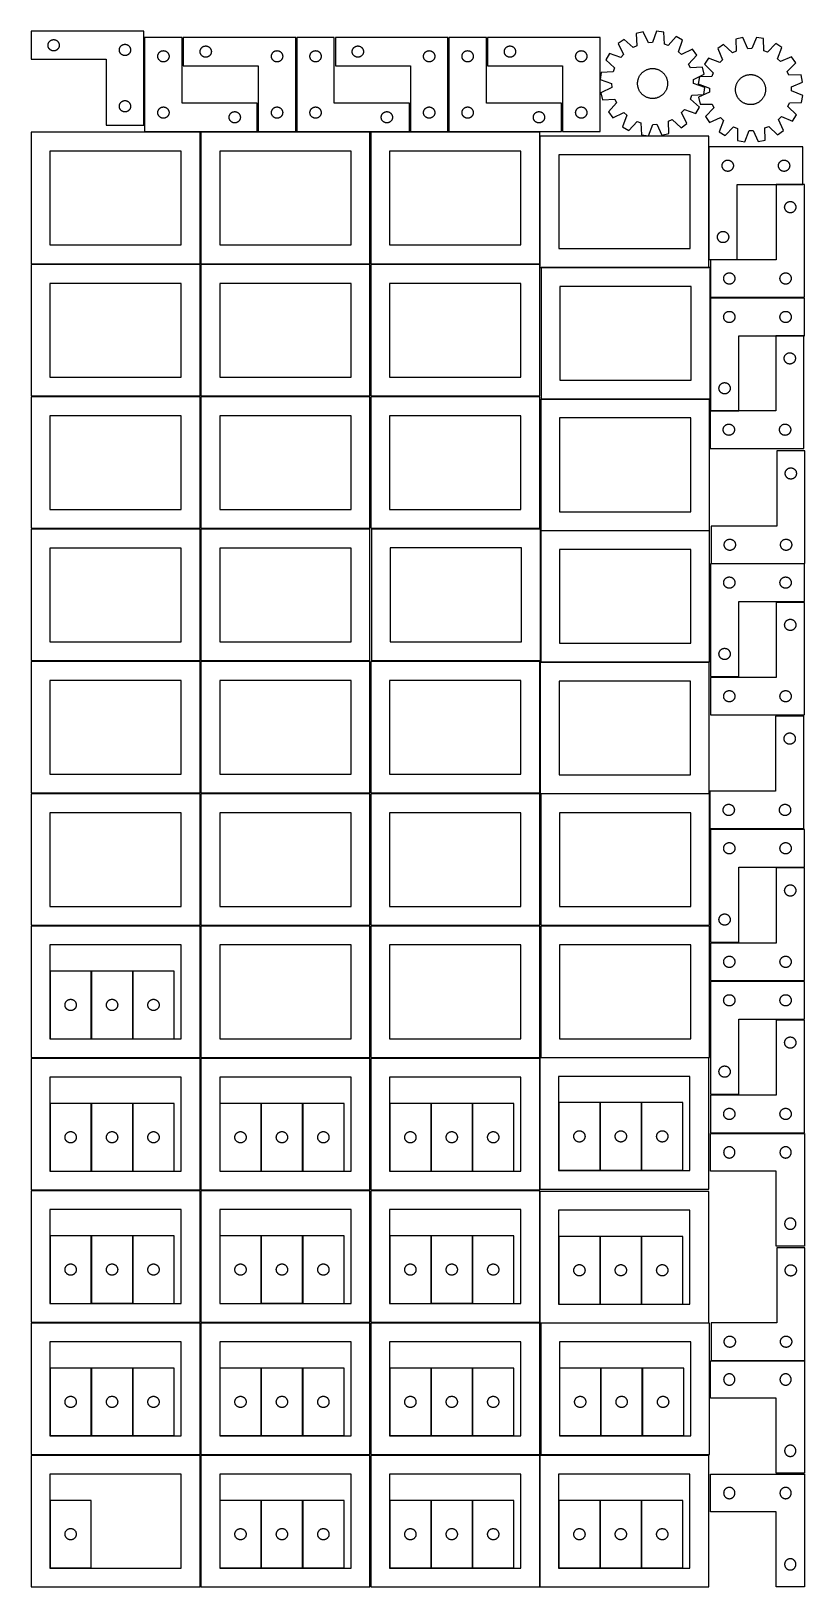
# Model space of a CAD drawing. Header units: millimetres. Extents: x 7 to 1243, y 7 to 2493.
import ezdxf

# ---------------------------------------------------------------- set-up
doc = ezdxf.new("R2010")
doc.units = ezdxf.units.MM
doc.layers.add('COMMON', color=5, linetype='CONTINUOUS', true_color=0x0000ff)
doc.layers.add('CUT', color=7, linetype='CONTINUOUS', true_color=0x000000)

msp = doc.modelspace()

# ---------------------------------------------------------------- linework, layer by layer
at = {"layer": 'COMMON'}
msp.add_line((819.672825, 6.520967), (819.672825, 216.520967), dxfattribs=at)
at = {"layer": 'CUT'}
for p, q in [((186.548639, 2493.386786), (6.548639, 2493.386786)), ((6.548639, 2493.386786), (6.548639, 2448.386786)), ((186.548639, 2343.386786), (186.548639, 2493.386786)), ((984.949566, 2492.375065), (973.767708, 2489.537545)), ((973.767708, 2489.537545), (974.711299, 2470.184198)), ((993.348164, 2474.913509), (984.949566, 2492.375065)), ((1006.303686, 2493.490032), (999.769246, 2475.248774)), ((1017.720248, 2491.832447), (1006.303686, 2493.490032)), ((1018.797293, 2472.486068), (1017.720248, 2491.832447)), ((33.548639, 2470.886786), (33.567909, 2471.475414)), ((33.567909, 2470.298158), (33.548639, 2470.886786)), ((33.567909, 2471.475414), (33.625636, 2472.061521)), ((33.625636, 2469.71205), (33.567909, 2470.298158)), ((33.625636, 2472.061521), (33.721572, 2472.642599)), ((33.721572, 2469.130973), (33.625636, 2469.71205)), ((33.721572, 2472.642599), (33.855307, 2473.216157)), ((33.855307, 2468.557414), (33.721572, 2469.130973)), ((33.855307, 2473.216157), (34.026268, 2473.779741)), ((34.026268, 2467.993831), (33.855307, 2468.557414)), ((34.026268, 2473.779741), (34.233724, 2474.330937)), ((34.233724, 2467.442635), (34.026268, 2467.993831)), ((34.233724, 2474.330937), (34.476785, 2474.867384)), ((34.476785, 2466.906188), (34.233724, 2467.442635)), ((34.476785, 2474.867384), (34.754411, 2475.386786)), ((34.754411, 2466.386786), (34.476785, 2466.906188)), ((34.754411, 2475.386786), (35.065413, 2475.886918)), ((35.065413, 2465.886654), (34.754411, 2466.386786)), ((35.065413, 2475.886918), (35.408459, 2476.365639)), ((35.408459, 2465.407933), (35.065413, 2465.886654)), ((35.408459, 2476.365639), (35.782081, 2476.820898)), ((35.782081, 2464.952673), (35.408459, 2465.407933)), ((35.782081, 2476.820898), (36.184678, 2477.250747)), ((36.184678, 2464.522825), (35.782081, 2464.952673)), ((36.184678, 2477.250747), (36.614527, 2477.653344)), ((36.614527, 2464.120227), (36.184678, 2464.522825)), ((36.614527, 2477.653344), (37.069787, 2478.026966)), ((37.069787, 2463.746606), (36.614527, 2464.120227)), ((37.069787, 2478.026966), (37.548507, 2478.370012)), ((37.548507, 2463.403559), (37.069787, 2463.746606)), ((37.548507, 2478.370012), (38.048639, 2478.681014)), ((38.048639, 2463.092557), (37.548507, 2463.403559)), ((38.048639, 2478.681014), (38.568041, 2478.95864)), ((38.568041, 2462.814931), (38.048639, 2463.092557)), ((38.568041, 2478.95864), (39.104489, 2479.201702)), ((39.104489, 2462.57187), (38.568041, 2462.814931)), ((39.104489, 2479.201702), (39.655684, 2479.409157)), ((39.655684, 2462.364415), (39.104489, 2462.57187)), ((39.655684, 2479.409157), (40.219268, 2479.580118)), ((40.219268, 2462.193453), (39.655684, 2462.364415)), ((40.219268, 2479.580118), (40.792827, 2479.713853)), ((40.792827, 2462.059718), (40.219268, 2462.193453)), ((40.792827, 2479.713853), (41.373904, 2479.80979)), ((41.373904, 2479.80979), (41.960011, 2479.867516)), ((41.960011, 2479.867516), (42.548639, 2479.886786)), ((42.548639, 2479.886786), (43.137268, 2479.867516)), ((43.137268, 2479.867516), (43.723375, 2479.80979)), ((43.723375, 2479.80979), (44.304452, 2479.713853)), ((44.304452, 2479.713853), (44.878011, 2479.580118)), ((44.878011, 2462.193453), (44.304452, 2462.059718)), ((44.878011, 2479.580118), (45.441595, 2479.409157)), ((45.441595, 2462.364415), (44.878011, 2462.193453)), ((45.441595, 2479.409157), (45.99279, 2479.201702)), ((45.99279, 2462.57187), (45.441595, 2462.364415)), ((45.99279, 2479.201702), (46.529238, 2478.95864)), ((46.529238, 2462.814931), (45.99279, 2462.57187)), ((46.529238, 2478.95864), (47.048639, 2478.681014)), ((47.048639, 2463.092557), (46.529238, 2462.814931)), ((47.048639, 2478.681014), (47.548772, 2478.370012)), ((47.548772, 2463.403559), (47.048639, 2463.092557)), ((47.548772, 2478.370012), (48.027492, 2478.026966)), ((48.027492, 2463.746606), (47.548772, 2463.403559)), ((48.027492, 2478.026966), (48.482752, 2477.653344)), ((48.482752, 2464.120227), (48.027492, 2463.746606)), ((48.482752, 2477.653344), (48.9126, 2477.250747)), ((48.9126, 2464.522825), (48.482752, 2464.120227)), ((48.9126, 2477.250747), (49.315198, 2476.820898)), ((49.315198, 2464.952673), (48.9126, 2464.522825)), ((49.315198, 2476.820898), (49.688819, 2476.365639)), ((49.688819, 2465.407933), (49.315198, 2464.952673)), ((49.688819, 2476.365639), (50.031866, 2475.886918)), ((50.031866, 2465.886654), (49.688819, 2465.407933)), ((50.031866, 2475.886918), (50.342868, 2475.386786)), ((50.342868, 2466.386786), (50.031866, 2465.886654)), ((50.342868, 2475.386786), (50.620494, 2474.867384)), ((50.620494, 2466.906188), (50.342868, 2466.386786)), ((50.620494, 2474.867384), (50.863555, 2474.330937)), ((50.863555, 2467.442635), (50.620494, 2466.906188)), ((50.863555, 2474.330937), (51.071011, 2473.779741)), ((51.071011, 2467.993831), (50.863555, 2467.442635)), ((51.071011, 2473.779741), (51.241972, 2473.216157)), ((51.241972, 2468.557414), (51.071011, 2467.993831)), ((51.241972, 2473.216157), (51.375707, 2472.642599)), ((51.375707, 2469.130973), (51.241972, 2468.557414)), ((51.375707, 2472.642599), (51.471643, 2472.061521)), ((51.471643, 2469.71205), (51.375707, 2469.130973)), ((51.471643, 2472.061521), (51.52937, 2471.475414)), ((51.52937, 2470.298158), (51.471643, 2469.71205)), ((51.52937, 2471.475414), (51.548639, 2470.886786)), ((51.548639, 2470.886786), (51.52937, 2470.298158)), ((147.548639, 2463.386786), (147.567909, 2463.975414)), ((147.567909, 2462.798158), (147.548639, 2463.386786)), ((147.567909, 2463.975414), (147.625636, 2464.561521)), ((147.625636, 2462.21205), (147.567909, 2462.798158)), ((147.625636, 2464.561521), (147.721572, 2465.142599)), ((147.721572, 2461.630973), (147.625636, 2462.21205)), ((147.721572, 2465.142599), (147.855307, 2465.716157)), ((147.855307, 2465.716157), (148.026268, 2466.279741)), ((148.026268, 2466.279741), (148.233724, 2466.830937)), ((148.233724, 2466.830937), (148.476785, 2467.367384)), ((148.476785, 2467.367384), (148.754411, 2467.886786)), ((148.754411, 2467.886786), (149.065413, 2468.386918)), ((149.065413, 2468.386918), (149.408459, 2468.865639)), ((149.408459, 2468.865639), (149.782081, 2469.320898)), ((149.782081, 2469.320898), (150.184678, 2469.750747)), ((150.184678, 2469.750747), (150.614527, 2470.153344)), ((150.614527, 2470.153344), (151.069787, 2470.526966)), ((151.069787, 2470.526966), (151.548507, 2470.870012)), ((151.548507, 2470.870012), (152.048639, 2471.181014)), ((152.048639, 2471.181014), (152.568041, 2471.45864)), ((152.568041, 2471.45864), (153.104489, 2471.701702)), ((153.104489, 2471.701702), (153.655684, 2471.909157)), ((153.655684, 2471.909157), (154.219268, 2472.080118)), ((154.219268, 2472.080118), (154.792827, 2472.213853)), ((154.792827, 2472.213853), (155.373904, 2472.30979)), ((155.373904, 2472.30979), (155.960011, 2472.367516)), ((155.960011, 2472.367516), (156.548639, 2472.386786)), ((156.548639, 2472.386786), (157.137268, 2472.367516)), ((157.137268, 2472.367516), (157.723375, 2472.30979)), ((157.723375, 2472.30979), (158.304452, 2472.213853)), ((158.304452, 2472.213853), (158.878011, 2472.080118)), ((158.878011, 2472.080118), (159.441595, 2471.909157)), ((159.441595, 2471.909157), (159.99279, 2471.701702)), ((159.99279, 2471.701702), (160.529238, 2471.45864)), ((160.529238, 2471.45864), (161.048639, 2471.181014)), ((161.048639, 2471.181014), (161.548772, 2470.870012)), ((161.548772, 2470.870012), (162.027492, 2470.526966)), ((162.027492, 2470.526966), (162.482752, 2470.153344)), ((162.482752, 2470.153344), (162.9126, 2469.750747)), ((162.9126, 2469.750747), (163.315198, 2469.320898)), ((163.315198, 2469.320898), (163.688819, 2468.865639)), ((163.688819, 2468.865639), (164.031866, 2468.386918)), ((164.031866, 2468.386918), (164.342868, 2467.886786)), ((164.342868, 2467.886786), (164.620494, 2467.367384)), ((164.620494, 2467.367384), (164.863555, 2466.830937)), ((164.863555, 2466.830937), (165.071011, 2466.279741)), ((165.071011, 2466.279741), (165.241972, 2465.716157)), ((165.241972, 2465.716157), (165.375707, 2465.142599)), ((165.375707, 2465.142599), (165.471643, 2464.561521)), ((165.471643, 2462.21205), (165.375707, 2461.630973)), ((165.471643, 2464.561521), (165.52937, 2463.975414)), ((165.52937, 2462.798158), (165.471643, 2462.21205)), ((165.52937, 2463.975414), (165.548639, 2463.386786)), ((165.548639, 2463.386786), (165.52937, 2462.798158)), ((248.041929, 2483.251528), (188.041929, 2483.251528)), ((188.041929, 2483.251528), (188.041929, 2333.251528)), ((216.286116, 2462.078596), (216.867193, 2462.174532)), ((216.867193, 2462.174532), (217.4533, 2462.232259)), ((217.4533, 2462.232259), (218.041929, 2462.251528)), ((218.041929, 2462.251528), (218.630557, 2462.232259)), ((218.630557, 2462.232259), (219.216664, 2462.174532)), ((219.216664, 2462.174532), (219.797742, 2462.078596)), ((248.041929, 2378.251528), (248.041929, 2483.251528)), ((429.680781, 2483.251532), (249.680781, 2483.251532)), ((249.680781, 2483.251532), (249.680781, 2438.251532)), ((276.757777, 2461.926268), (276.853713, 2462.507345)), ((276.853713, 2462.507345), (276.987448, 2463.080903)), ((276.987448, 2463.080903), (277.158409, 2463.644487)), ((277.158409, 2463.644487), (277.365865, 2464.195683)), ((277.365865, 2464.195683), (277.608926, 2464.73213)), ((277.608926, 2464.73213), (277.886552, 2465.251532)), ((277.886552, 2465.251532), (278.197554, 2465.751664)), ((278.197554, 2465.751664), (278.5406, 2466.230385)), ((278.5406, 2466.230385), (278.914222, 2466.685644)), ((278.914222, 2466.685644), (279.31682, 2467.115493)), ((279.31682, 2467.115493), (279.746668, 2467.51809)), ((279.746668, 2467.51809), (280.201928, 2467.891712)), ((280.201928, 2467.891712), (280.680648, 2468.234758)), ((280.680648, 2468.234758), (281.180781, 2468.54576)), ((281.180781, 2468.54576), (281.700182, 2468.823387)), ((281.700182, 2468.823387), (282.23663, 2469.066448)), ((282.23663, 2469.066448), (282.787825, 2469.273903)), ((282.787825, 2469.273903), (283.351409, 2469.444864)), ((283.351409, 2469.444864), (283.924968, 2469.578599)), ((283.924968, 2469.578599), (284.506045, 2469.674536)), ((284.506045, 2469.674536), (285.092152, 2469.732262)), ((285.092152, 2469.732262), (285.680781, 2469.751532)), ((285.680781, 2469.751532), (286.269409, 2469.732262)), ((286.269409, 2469.732262), (286.855516, 2469.674536)), ((286.855516, 2469.674536), (287.436593, 2469.578599)), ((287.436593, 2469.578599), (288.010152, 2469.444864)), ((288.010152, 2469.444864), (288.573736, 2469.273903)), ((288.573736, 2469.273903), (289.124931, 2469.066448)), ((289.124931, 2469.066448), (289.661379, 2468.823387)), ((289.661379, 2468.823387), (290.180781, 2468.54576)), ((290.180781, 2468.54576), (290.680913, 2468.234758)), ((290.680913, 2468.234758), (291.159633, 2467.891712)), ((291.159633, 2467.891712), (291.614893, 2467.51809)), ((291.614893, 2467.51809), (292.044742, 2467.115493)), ((292.044742, 2467.115493), (292.447339, 2466.685644)), ((292.447339, 2466.685644), (292.820961, 2466.230385)), ((292.820961, 2466.230385), (293.164007, 2465.751664)), ((293.164007, 2465.751664), (293.475009, 2465.251532)), ((293.475009, 2465.251532), (293.752635, 2464.73213)), ((293.752635, 2464.73213), (293.995696, 2464.195683)), ((293.995696, 2464.195683), (294.203152, 2463.644487)), ((294.203152, 2463.644487), (294.374113, 2463.080903)), ((294.374113, 2463.080903), (294.507848, 2462.507345)), ((294.507848, 2462.507345), (294.603784, 2461.926268)), ((397.924968, 2462.078599), (398.506045, 2462.174536)), ((398.506045, 2462.174536), (399.092152, 2462.232262)), ((399.092152, 2462.232262), (399.680781, 2462.251532)), ((399.680781, 2462.251532), (400.269409, 2462.232262)), ((400.269409, 2462.232262), (400.855516, 2462.174536)), ((400.855516, 2462.174536), (401.436593, 2462.078599)), ((429.680781, 2333.251532), (429.680781, 2483.251532)), ((491.201719, 2483.251528), (431.201719, 2483.251528)), ((431.201719, 2483.251528), (431.201719, 2333.251528)), ((459.445906, 2462.078596), (460.026983, 2462.174532)), ((460.026983, 2462.174532), (460.613091, 2462.232259)), ((460.613091, 2462.232259), (461.201719, 2462.251528)), ((461.201719, 2462.251528), (461.790347, 2462.232259)), ((461.790347, 2462.232259), (462.376454, 2462.174532)), ((462.376454, 2462.174532), (462.957532, 2462.078596)), ((491.201719, 2378.251528), (491.201719, 2483.251528)), ((672.84051, 2483.251532), (492.84051, 2483.251532)), ((492.84051, 2483.251532), (492.84051, 2438.251532)), ((519.917506, 2461.926268), (520.013442, 2462.507345)), ((520.013442, 2462.507345), (520.147177, 2463.080903)), ((520.147177, 2463.080903), (520.318138, 2463.644487)), ((520.318138, 2463.644487), (520.525594, 2464.195683)), ((520.525594, 2464.195683), (520.768655, 2464.73213)), ((520.768655, 2464.73213), (521.046281, 2465.251532)), ((521.046281, 2465.251532), (521.357283, 2465.751664)), ((521.357283, 2465.751664), (521.700329, 2466.230385)), ((521.700329, 2466.230385), (522.073951, 2466.685644)), ((522.073951, 2466.685644), (522.476549, 2467.115493)), ((522.476549, 2467.115493), (522.906397, 2467.51809)), ((522.906397, 2467.51809), (523.361657, 2467.891712)), ((523.361657, 2467.891712), (523.840377, 2468.234758)), ((523.840377, 2468.234758), (524.34051, 2468.54576)), ((524.34051, 2468.54576), (524.859911, 2468.823387)), ((524.859911, 2468.823387), (525.396359, 2469.066448)), ((525.396359, 2469.066448), (525.947554, 2469.273903)), ((525.947554, 2469.273903), (526.511138, 2469.444864)), ((526.511138, 2469.444864), (527.084697, 2469.578599)), ((527.084697, 2469.578599), (527.665774, 2469.674536)), ((527.665774, 2469.674536), (528.251881, 2469.732262)), ((528.251881, 2469.732262), (528.84051, 2469.751532)), ((528.84051, 2469.751532), (529.429138, 2469.732262)), ((529.429138, 2469.732262), (530.015245, 2469.674536)), ((530.015245, 2469.674536), (530.596322, 2469.578599)), ((530.596322, 2469.578599), (531.169881, 2469.444864)), ((531.169881, 2469.444864), (531.733465, 2469.273903)), ((531.733465, 2469.273903), (532.28466, 2469.066448)), ((532.28466, 2469.066448), (532.821108, 2468.823387)), ((532.821108, 2468.823387), (533.34051, 2468.54576)), ((533.34051, 2468.54576), (533.840642, 2468.234758)), ((533.840642, 2468.234758), (534.319362, 2467.891712)), ((534.319362, 2467.891712), (534.774622, 2467.51809)), ((534.774622, 2467.51809), (535.204471, 2467.115493)), ((535.204471, 2467.115493), (535.607068, 2466.685644)), ((535.607068, 2466.685644), (535.98069, 2466.230385)), ((535.98069, 2466.230385), (536.323736, 2465.751664)), ((536.323736, 2465.751664), (536.634738, 2465.251532)), ((536.634738, 2465.251532), (536.912364, 2464.73213)), ((536.912364, 2464.73213), (537.155425, 2464.195683)), ((537.155425, 2464.195683), (537.362881, 2463.644487)), ((537.362881, 2463.644487), (537.533842, 2463.080903)), ((537.533842, 2463.080903), (537.667577, 2462.507345)), ((537.667577, 2462.507345), (537.763513, 2461.926268)), ((641.084697, 2462.078599), (641.665774, 2462.174536)), ((641.665774, 2462.174536), (642.251881, 2462.232262)), ((642.251881, 2462.232262), (642.84051, 2462.251532)), ((642.84051, 2462.251532), (643.429138, 2462.232262)), ((643.429138, 2462.232262), (644.015245, 2462.174536)), ((644.015245, 2462.174536), (644.596322, 2462.078599)), ((672.84051, 2333.251532), (672.84051, 2483.251532)), ((734.361509, 2483.251528), (674.361509, 2483.251528)), ((674.361509, 2483.251528), (674.361509, 2333.251528)), ((702.605696, 2462.078596), (703.186773, 2462.174532)), ((703.186773, 2462.174532), (703.772881, 2462.232259)), ((703.772881, 2462.232259), (704.361509, 2462.251528)), ((704.361509, 2462.251528), (704.950137, 2462.232259)), ((704.950137, 2462.232259), (705.536244, 2462.174532)), ((705.536244, 2462.174532), (706.117322, 2462.078596)), ((734.361509, 2378.251528), (734.361509, 2483.251528)), ((916.0003, 2483.251532), (736.0003, 2483.251532)), ((736.0003, 2483.251532), (736.0003, 2438.251532)), ((763.077296, 2461.926268), (763.173232, 2462.507345)), ((763.173232, 2462.507345), (763.306967, 2463.080903)), ((763.306967, 2463.080903), (763.477928, 2463.644487)), ((763.477928, 2463.644487), (763.685384, 2464.195683)), ((763.685384, 2464.195683), (763.928445, 2464.73213)), ((763.928445, 2464.73213), (764.206071, 2465.251532)), ((764.206071, 2465.251532), (764.517073, 2465.751664)), ((764.517073, 2465.751664), (764.86012, 2466.230385)), ((764.86012, 2466.230385), (765.233741, 2466.685644)), ((765.233741, 2466.685644), (765.636339, 2467.115493)), ((765.636339, 2467.115493), (766.066187, 2467.51809)), ((766.066187, 2467.51809), (766.521447, 2467.891712)), ((766.521447, 2467.891712), (767.000167, 2468.234758)), ((767.000167, 2468.234758), (767.5003, 2468.54576)), ((767.5003, 2468.54576), (768.019701, 2468.823387)), ((768.019701, 2468.823387), (768.556149, 2469.066448)), ((768.556149, 2469.066448), (769.107344, 2469.273903)), ((769.107344, 2469.273903), (769.670928, 2469.444864)), ((769.670928, 2469.444864), (770.244487, 2469.578599)), ((770.244487, 2469.578599), (770.825564, 2469.674536)), ((770.825564, 2469.674536), (771.411671, 2469.732262)), ((771.411671, 2469.732262), (772.0003, 2469.751532)), ((772.0003, 2469.751532), (772.588928, 2469.732262)), ((772.588928, 2469.732262), (773.175035, 2469.674536)), ((773.175035, 2469.674536), (773.756112, 2469.578599)), ((773.756112, 2469.578599), (774.329671, 2469.444864)), ((774.329671, 2469.444864), (774.893255, 2469.273903)), ((774.893255, 2469.273903), (775.44445, 2469.066448)), ((775.44445, 2469.066448), (775.980898, 2468.823387)), ((775.980898, 2468.823387), (776.5003, 2468.54576)), ((776.5003, 2468.54576), (777.000432, 2468.234758)), ((777.000432, 2468.234758), (777.479152, 2467.891712)), ((777.479152, 2467.891712), (777.934412, 2467.51809)), ((777.934412, 2467.51809), (778.364261, 2467.115493)), ((778.364261, 2467.115493), (778.766858, 2466.685644)), ((778.766858, 2466.685644), (779.14048, 2466.230385)), ((779.14048, 2466.230385), (779.483526, 2465.751664)), ((779.483526, 2465.751664), (779.794528, 2465.251532)), ((779.794528, 2465.251532), (780.072154, 2464.73213)), ((780.072154, 2464.73213), (780.315215, 2464.195683)), ((780.315215, 2464.195683), (780.522671, 2463.644487)), ((780.522671, 2463.644487), (780.693632, 2463.080903)), ((780.693632, 2463.080903), (780.827367, 2462.507345)), ((780.827367, 2462.507345), (780.923303, 2461.926268)), ((884.244487, 2462.078599), (884.825564, 2462.174536)), ((884.825564, 2462.174536), (885.411671, 2462.232262)), ((885.411671, 2462.232262), (886.0003, 2462.251532)), ((886.0003, 2462.251532), (886.588928, 2462.232262)), ((886.588928, 2462.232262), (887.175035, 2462.174536)), ((887.175035, 2462.174536), (887.756112, 2462.078599)), ((916.0003, 2333.251532), (916.0003, 2483.251532)), ((954.465752, 2480.335582), (945.220935, 2473.434943)), ((945.220935, 2473.434943), (953.498905, 2455.915878)), ((968.907294, 2467.417211), (954.465752, 2480.335582)), ((974.711299, 2470.184198), (968.907294, 2467.417211)), ((999.769246, 2475.248774), (993.348164, 2474.913509)), ((1024.857899, 2470.338571), (1018.797293, 2472.486068)), ((1037.875562, 2484.690674), (1024.857899, 2470.338571)), ((1047.788759, 2478.790337), (1037.875562, 2484.690674)), ((1041.38028, 2460.504446), (1047.788759, 2478.790337)), ((1063.676803, 2464.479094), (1046.157739, 2456.201124)), ((1070.577442, 2455.234276), (1063.676803, 2464.479094)), ((1113.617016, 2472.175537), (1104.133205, 2465.607219)), ((1104.133205, 2465.607219), (1111.784443, 2447.805506)), ((1127.591164, 2458.752958), (1113.617016, 2472.175537)), ((1144.508763, 2483.125972), (1133.233278, 2480.686935)), ((1133.233278, 2480.686935), (1133.489679, 2461.312295)), ((1152.282593, 2465.377451), (1144.508763, 2483.125972)), ((1158.711527, 2465.484706), (1152.282593, 2465.377451)), ((1165.888996, 2483.48266), (1158.711527, 2465.484706)), ((1177.239565, 2481.421095), (1165.888996, 2483.48266)), ((1177.629584, 2462.048684), (1177.239565, 2481.421095)), ((1197.128824, 2473.568771), (1183.610188, 2459.687528)), ((1206.826456, 2467.320458), (1197.128824, 2473.568771)), ((1199.773285, 2449.273431), (1206.826456, 2467.320458)), ((6.548639, 2448.386786), (126.548639, 2448.386786)), ((41.373904, 2461.963782), (40.792827, 2462.059718)), ((41.960011, 2461.906055), (41.373904, 2461.963782)), ((42.548639, 2461.886786), (41.960011, 2461.906055)), ((43.137268, 2461.906055), (42.548639, 2461.886786)), ((43.723375, 2461.963782), (43.137268, 2461.906055)), ((44.304452, 2462.059718), (43.723375, 2461.963782)), ((126.548639, 2448.386786), (126.548639, 2343.386786)), ((147.855307, 2461.057414), (147.721572, 2461.630973)), ((148.026268, 2460.493831), (147.855307, 2461.057414)), ((148.233724, 2459.942635), (148.026268, 2460.493831)), ((148.476785, 2459.406188), (148.233724, 2459.942635)), ((148.754411, 2458.886786), (148.476785, 2459.406188)), ((149.065413, 2458.386654), (148.754411, 2458.886786)), ((149.408459, 2457.907933), (149.065413, 2458.386654)), ((149.782081, 2457.452673), (149.408459, 2457.907933)), ((150.184678, 2457.022825), (149.782081, 2457.452673)), ((150.614527, 2456.620227), (150.184678, 2457.022825)), ((151.069787, 2456.246606), (150.614527, 2456.620227)), ((151.548507, 2455.903559), (151.069787, 2456.246606)), ((152.048639, 2455.592557), (151.548507, 2455.903559)), ((152.568041, 2455.314931), (152.048639, 2455.592557)), ((153.104489, 2455.07187), (152.568041, 2455.314931)), ((153.655684, 2454.864415), (153.104489, 2455.07187)), ((154.219268, 2454.693453), (153.655684, 2454.864415)), ((154.792827, 2454.559718), (154.219268, 2454.693453)), ((155.373904, 2454.463782), (154.792827, 2454.559718)), ((155.960011, 2454.406055), (155.373904, 2454.463782)), ((156.548639, 2454.386786), (155.960011, 2454.406055)), ((157.137268, 2454.406055), (156.548639, 2454.386786)), ((157.723375, 2454.463782), (157.137268, 2454.406055)), ((158.304452, 2454.559718), (157.723375, 2454.463782)), ((158.878011, 2454.693453), (158.304452, 2454.559718)), ((159.441595, 2454.864415), (158.878011, 2454.693453)), ((159.99279, 2455.07187), (159.441595, 2454.864415)), ((160.529238, 2455.314931), (159.99279, 2455.07187)), ((161.048639, 2455.592557), (160.529238, 2455.314931)), ((161.548772, 2455.903559), (161.048639, 2455.592557)), ((162.027492, 2456.246606), (161.548772, 2455.903559)), ((162.482752, 2456.620227), (162.027492, 2456.246606)), ((162.9126, 2457.022825), (162.482752, 2456.620227)), ((163.315198, 2457.452673), (162.9126, 2457.022825)), ((163.688819, 2457.907933), (163.315198, 2457.452673)), ((164.031866, 2458.386654), (163.688819, 2457.907933)), ((164.342868, 2458.886786), (164.031866, 2458.386654)), ((164.620494, 2459.406188), (164.342868, 2458.886786)), ((164.863555, 2459.942635), (164.620494, 2459.406188)), ((165.071011, 2460.493831), (164.863555, 2459.942635)), ((165.241972, 2461.057414), (165.071011, 2460.493831)), ((165.375707, 2461.630973), (165.241972, 2461.057414)), ((209.041929, 2453.251528), (209.061198, 2453.840156)), ((209.061198, 2452.6629), (209.041929, 2453.251528)), ((209.061198, 2453.840156), (209.118925, 2454.426264)), ((209.118925, 2452.076793), (209.061198, 2452.6629)), ((209.118925, 2454.426264), (209.214861, 2455.007341)), ((209.214861, 2451.495715), (209.118925, 2452.076793)), ((209.214861, 2455.007341), (209.348596, 2455.5809)), ((209.348596, 2450.922157), (209.214861, 2451.495715)), ((209.348596, 2455.5809), (209.519557, 2456.144483)), ((209.519557, 2450.358573), (209.348596, 2450.922157)), ((209.519557, 2456.144483), (209.727013, 2456.695679)), ((209.727013, 2449.807377), (209.519557, 2450.358573)), ((209.727013, 2456.695679), (209.970074, 2457.232127)), ((209.970074, 2449.27093), (209.727013, 2449.807377)), ((209.970074, 2457.232127), (210.2477, 2457.751528)), ((210.2477, 2448.751528), (209.970074, 2449.27093)), ((210.2477, 2457.751528), (210.558702, 2458.25166)), ((210.558702, 2448.251396), (210.2477, 2448.751528)), ((210.558702, 2458.25166), (210.901749, 2458.730381)), ((210.901749, 2447.772675), (210.558702, 2448.251396)), ((210.901749, 2458.730381), (211.27537, 2459.185641)), ((211.27537, 2447.317416), (210.901749, 2447.772675)), ((211.27537, 2459.185641), (211.677968, 2459.615489)), ((211.677968, 2446.887567), (211.27537, 2447.317416)), ((211.677968, 2459.615489), (212.107816, 2460.018087)), ((212.107816, 2446.48497), (211.677968, 2446.887567)), ((212.107816, 2460.018087), (212.563076, 2460.391708)), ((212.563076, 2446.111348), (212.107816, 2446.48497)), ((212.563076, 2460.391708), (213.041797, 2460.734755)), ((213.041797, 2445.768302), (212.563076, 2446.111348)), ((213.041797, 2460.734755), (213.541929, 2461.045757)), ((213.541929, 2445.4573), (213.041797, 2445.768302)), ((213.541929, 2461.045757), (214.06133, 2461.323383)), ((214.06133, 2445.179674), (213.541929, 2445.4573)), ((214.06133, 2461.323383), (214.597778, 2461.566444)), ((214.597778, 2444.936613), (214.06133, 2445.179674)), ((214.597778, 2461.566444), (215.148973, 2461.773899)), ((215.148973, 2444.729157), (214.597778, 2444.936613)), ((215.148973, 2461.773899), (215.712557, 2461.944861)), ((215.712557, 2444.558196), (215.148973, 2444.729157)), ((215.712557, 2461.944861), (216.286116, 2462.078596)), ((216.286116, 2444.424461), (215.712557, 2444.558196)), ((216.867193, 2444.328525), (216.286116, 2444.424461)), ((217.4533, 2444.270798), (216.867193, 2444.328525)), ((218.041929, 2444.251528), (217.4533, 2444.270798)), ((218.630557, 2444.270798), (218.041929, 2444.251528)), ((219.216664, 2444.328525), (218.630557, 2444.270798)), ((219.797742, 2444.424461), (219.216664, 2444.328525)), ((219.797742, 2462.078596), (220.3713, 2461.944861)), ((220.3713, 2444.558196), (219.797742, 2444.424461)), ((220.3713, 2461.944861), (220.934884, 2461.773899)), ((220.934884, 2444.729157), (220.3713, 2444.558196)), ((220.934884, 2461.773899), (221.48608, 2461.566444)), ((221.48608, 2444.936613), (220.934884, 2444.729157)), ((221.48608, 2461.566444), (222.022527, 2461.323383)), ((222.022527, 2445.179674), (221.48608, 2444.936613)), ((222.022527, 2461.323383), (222.541929, 2461.045757)), ((222.541929, 2445.4573), (222.022527, 2445.179674)), ((222.541929, 2461.045757), (223.042061, 2460.734755)), ((223.042061, 2445.768302), (222.541929, 2445.4573)), ((223.042061, 2460.734755), (223.520781, 2460.391708)), ((223.520781, 2446.111348), (223.042061, 2445.768302)), ((223.520781, 2460.391708), (223.976041, 2460.018087)), ((223.976041, 2446.48497), (223.520781, 2446.111348)), ((223.976041, 2460.018087), (224.40589, 2459.615489)), ((224.40589, 2446.887567), (223.976041, 2446.48497)), ((224.40589, 2459.615489), (224.808487, 2459.185641)), ((224.808487, 2447.317416), (224.40589, 2446.887567)), ((224.808487, 2459.185641), (225.182109, 2458.730381)), ((225.182109, 2447.772675), (224.808487, 2447.317416)), ((225.182109, 2458.730381), (225.525155, 2458.25166)), ((225.525155, 2448.251396), (225.182109, 2447.772675)), ((225.525155, 2458.25166), (225.836157, 2457.751528)), ((225.836157, 2448.751528), (225.525155, 2448.251396)), ((225.836157, 2457.751528), (226.113783, 2457.232127)), ((226.113783, 2449.27093), (225.836157, 2448.751528)), ((226.113783, 2457.232127), (226.356844, 2456.695679)), ((226.356844, 2449.807377), (226.113783, 2449.27093)), ((226.356844, 2456.695679), (226.5643, 2456.144483)), ((226.5643, 2450.358573), (226.356844, 2449.807377)), ((226.5643, 2456.144483), (226.735261, 2455.5809)), ((226.735261, 2450.922157), (226.5643, 2450.358573)), ((226.735261, 2455.5809), (226.868996, 2455.007341)), ((226.868996, 2451.495715), (226.735261, 2450.922157)), ((226.868996, 2455.007341), (226.964932, 2454.426264)), ((226.964932, 2452.076793), (226.868996, 2451.495715)), ((226.964932, 2454.426264), (227.022659, 2453.840156)), ((227.022659, 2452.6629), (226.964932, 2452.076793)), ((227.022659, 2453.840156), (227.041929, 2453.251528)), ((227.041929, 2453.251528), (227.022659, 2452.6629)), ((249.680781, 2438.251532), (369.680781, 2438.251532)), ((276.680781, 2460.751532), (276.70005, 2461.34016)), ((276.70005, 2460.162904), (276.680781, 2460.751532)), ((276.70005, 2461.34016), (276.757777, 2461.926268)), ((276.757777, 2459.576796), (276.70005, 2460.162904)), ((276.853713, 2458.995719), (276.757777, 2459.576796)), ((276.987448, 2458.42216), (276.853713, 2458.995719)), ((277.158409, 2457.858577), (276.987448, 2458.42216)), ((277.365865, 2457.307381), (277.158409, 2457.858577)), ((277.608926, 2456.770934), (277.365865, 2457.307381)), ((277.886552, 2456.251532), (277.608926, 2456.770934)), ((278.197554, 2455.7514), (277.886552, 2456.251532)), ((278.5406, 2455.272679), (278.197554, 2455.7514)), ((278.914222, 2454.81742), (278.5406, 2455.272679)), ((279.31682, 2454.387571), (278.914222, 2454.81742)), ((279.746668, 2453.984974), (279.31682, 2454.387571)), ((280.201928, 2453.611352), (279.746668, 2453.984974)), ((280.680648, 2453.268305), (280.201928, 2453.611352)), ((281.180781, 2452.957303), (280.680648, 2453.268305)), ((281.700182, 2452.679677), (281.180781, 2452.957303)), ((282.23663, 2452.436616), (281.700182, 2452.679677)), ((282.787825, 2452.229161), (282.23663, 2452.436616)), ((283.351409, 2452.058199), (282.787825, 2452.229161)), ((283.924968, 2451.924464), (283.351409, 2452.058199)), ((284.506045, 2451.828528), (283.924968, 2451.924464)), ((285.092152, 2451.770802), (284.506045, 2451.828528)), ((285.680781, 2451.751532), (285.092152, 2451.770802)), ((286.269409, 2451.770802), (285.680781, 2451.751532)), ((286.855516, 2451.828528), (286.269409, 2451.770802)), ((287.436593, 2451.924464), (286.855516, 2451.828528)), ((288.010152, 2452.058199), (287.436593, 2451.924464)), ((288.573736, 2452.229161), (288.010152, 2452.058199)), ((289.124931, 2452.436616), (288.573736, 2452.229161)), ((289.661379, 2452.679677), (289.124931, 2452.436616)), ((290.180781, 2452.957303), (289.661379, 2452.679677)), ((290.680913, 2453.268305), (290.180781, 2452.957303)), ((291.159633, 2453.611352), (290.680913, 2453.268305)), ((291.614893, 2453.984974), (291.159633, 2453.611352)), ((292.044742, 2454.387571), (291.614893, 2453.984974)), ((292.447339, 2454.81742), (292.044742, 2454.387571)), ((292.820961, 2455.272679), (292.447339, 2454.81742)), ((293.164007, 2455.7514), (292.820961, 2455.272679)), ((293.475009, 2456.251532), (293.164007, 2455.7514)), ((293.752635, 2456.770934), (293.475009, 2456.251532)), ((293.995696, 2457.307381), (293.752635, 2456.770934)), ((294.203152, 2457.858577), (293.995696, 2457.307381)), ((294.374113, 2458.42216), (294.203152, 2457.858577)), ((294.507848, 2458.995719), (294.374113, 2458.42216)), ((294.603784, 2459.576796), (294.507848, 2458.995719)), ((294.603784, 2461.926268), (294.661511, 2461.34016)), ((294.661511, 2460.162904), (294.603784, 2459.576796)), ((294.661511, 2461.34016), (294.680781, 2460.751532)), ((294.680781, 2460.751532), (294.661511, 2460.162904)), ((369.680781, 2438.251532), (369.680781, 2333.251532)), ((390.680781, 2453.251532), (390.70005, 2453.84016)), ((390.70005, 2452.662904), (390.680781, 2453.251532)), ((390.70005, 2453.84016), (390.757777, 2454.426268)), ((390.757777, 2452.076796), (390.70005, 2452.662904)), ((390.757777, 2454.426268), (390.853713, 2455.007345)), ((390.853713, 2451.495719), (390.757777, 2452.076796)), ((390.853713, 2455.007345), (390.987448, 2455.580903)), ((390.987448, 2450.92216), (390.853713, 2451.495719)), ((390.987448, 2455.580903), (391.158409, 2456.144487)), ((391.158409, 2450.358577), (390.987448, 2450.92216)), ((391.158409, 2456.144487), (391.365865, 2456.695683)), ((391.365865, 2449.807381), (391.158409, 2450.358577)), ((391.365865, 2456.695683), (391.608926, 2457.23213)), ((391.608926, 2449.270934), (391.365865, 2449.807381)), ((391.608926, 2457.23213), (391.886552, 2457.751532)), ((391.886552, 2448.751532), (391.608926, 2449.270934)), ((391.886552, 2457.751532), (392.197554, 2458.251664)), ((392.197554, 2448.2514), (391.886552, 2448.751532)), ((392.197554, 2458.251664), (392.5406, 2458.730385)), ((392.5406, 2447.772679), (392.197554, 2448.2514)), ((392.5406, 2458.730385), (392.914222, 2459.185644)), ((392.914222, 2447.31742), (392.5406, 2447.772679)), ((392.914222, 2459.185644), (393.31682, 2459.615493)), ((393.31682, 2446.887571), (392.914222, 2447.31742)), ((393.31682, 2459.615493), (393.746668, 2460.01809)), ((393.746668, 2446.484974), (393.31682, 2446.887571)), ((393.746668, 2460.01809), (394.201928, 2460.391712)), ((394.201928, 2446.111352), (393.746668, 2446.484974)), ((394.201928, 2460.391712), (394.680648, 2460.734758)), ((394.680648, 2445.768305), (394.201928, 2446.111352)), ((394.680648, 2460.734758), (395.180781, 2461.04576)), ((395.180781, 2445.457303), (394.680648, 2445.768305)), ((395.180781, 2461.04576), (395.700182, 2461.323387)), ((395.700182, 2445.179677), (395.180781, 2445.457303)), ((395.700182, 2461.323387), (396.23663, 2461.566448)), ((396.23663, 2444.936616), (395.700182, 2445.179677)), ((396.23663, 2461.566448), (396.787825, 2461.773903)), ((396.787825, 2444.729161), (396.23663, 2444.936616)), ((396.787825, 2461.773903), (397.351409, 2461.944864)), ((397.351409, 2444.558199), (396.787825, 2444.729161)), ((397.351409, 2461.944864), (397.924968, 2462.078599)), ((397.924968, 2444.424464), (397.351409, 2444.558199)), ((398.506045, 2444.328528), (397.924968, 2444.424464)), ((399.092152, 2444.270802), (398.506045, 2444.328528)), ((399.680781, 2444.251532), (399.092152, 2444.270802)), ((400.269409, 2444.270802), (399.680781, 2444.251532)), ((400.855516, 2444.328528), (400.269409, 2444.270802)), ((401.436593, 2444.424464), (400.855516, 2444.328528)), ((401.436593, 2462.078599), (402.010152, 2461.944864)), ((402.010152, 2444.558199), (401.436593, 2444.424464)), ((402.010152, 2461.944864), (402.573736, 2461.773903)), ((402.573736, 2444.729161), (402.010152, 2444.558199)), ((402.573736, 2461.773903), (403.124931, 2461.566448)), ((403.124931, 2444.936616), (402.573736, 2444.729161)), ((403.124931, 2461.566448), (403.661379, 2461.323387)), ((403.661379, 2445.179677), (403.124931, 2444.936616)), ((403.661379, 2461.323387), (404.180781, 2461.04576)), ((404.180781, 2445.457303), (403.661379, 2445.179677)), ((404.180781, 2461.04576), (404.680913, 2460.734758)), ((404.680913, 2445.768305), (404.180781, 2445.457303)), ((404.680913, 2460.734758), (405.159633, 2460.391712)), ((405.159633, 2446.111352), (404.680913, 2445.768305)), ((405.159633, 2460.391712), (405.614893, 2460.01809)), ((405.614893, 2446.484974), (405.159633, 2446.111352)), ((405.614893, 2460.01809), (406.044742, 2459.615493)), ((406.044742, 2446.887571), (405.614893, 2446.484974)), ((406.044742, 2459.615493), (406.447339, 2459.185644)), ((406.447339, 2447.31742), (406.044742, 2446.887571)), ((406.447339, 2459.185644), (406.820961, 2458.730385)), ((406.820961, 2447.772679), (406.447339, 2447.31742)), ((406.820961, 2458.730385), (407.164007, 2458.251664)), ((407.164007, 2448.2514), (406.820961, 2447.772679)), ((407.164007, 2458.251664), (407.475009, 2457.751532)), ((407.475009, 2448.751532), (407.164007, 2448.2514)), ((407.475009, 2457.751532), (407.752635, 2457.23213)), ((407.752635, 2449.270934), (407.475009, 2448.751532)), ((407.752635, 2457.23213), (407.995696, 2456.695683)), ((407.995696, 2449.807381), (407.752635, 2449.270934)), ((407.995696, 2456.695683), (408.203152, 2456.144487)), ((408.203152, 2450.358577), (407.995696, 2449.807381)), ((408.203152, 2456.144487), (408.374113, 2455.580903)), ((408.374113, 2450.92216), (408.203152, 2450.358577)), ((408.374113, 2455.580903), (408.507848, 2455.007345)), ((408.507848, 2451.495719), (408.374113, 2450.92216)), ((408.507848, 2455.007345), (408.603784, 2454.426268)), ((408.603784, 2452.076796), (408.507848, 2451.495719)), ((408.603784, 2454.426268), (408.661511, 2453.84016)), ((408.661511, 2452.662904), (408.603784, 2452.076796)), ((408.661511, 2453.84016), (408.680781, 2453.251532)), ((408.680781, 2453.251532), (408.661511, 2452.662904)), ((452.201719, 2453.251528), (452.220988, 2453.840156)), ((452.220988, 2452.6629), (452.201719, 2453.251528)), ((452.220988, 2453.840156), (452.278715, 2454.426264)), ((452.278715, 2452.076793), (452.220988, 2452.6629)), ((452.278715, 2454.426264), (452.374651, 2455.007341)), ((452.374651, 2451.495715), (452.278715, 2452.076793)), ((452.374651, 2455.007341), (452.508386, 2455.5809)), ((452.508386, 2450.922157), (452.374651, 2451.495715)), ((452.508386, 2455.5809), (452.679348, 2456.144483)), ((452.679348, 2450.358573), (452.508386, 2450.922157)), ((452.679348, 2456.144483), (452.886803, 2456.695679)), ((452.886803, 2449.807377), (452.679348, 2450.358573)), ((452.886803, 2456.695679), (453.129864, 2457.232127)), ((453.129864, 2449.27093), (452.886803, 2449.807377)), ((453.129864, 2457.232127), (453.40749, 2457.751528)), ((453.40749, 2448.751528), (453.129864, 2449.27093)), ((453.40749, 2457.751528), (453.718492, 2458.25166)), ((453.718492, 2448.251396), (453.40749, 2448.751528)), ((453.718492, 2458.25166), (454.061539, 2458.730381)), ((454.061539, 2447.772675), (453.718492, 2448.251396)), ((454.061539, 2458.730381), (454.43516, 2459.185641)), ((454.43516, 2447.317416), (454.061539, 2447.772675)), ((454.43516, 2459.185641), (454.837758, 2459.615489)), ((454.837758, 2446.887567), (454.43516, 2447.317416)), ((454.837758, 2459.615489), (455.267606, 2460.018087)), ((455.267606, 2446.48497), (454.837758, 2446.887567)), ((455.267606, 2460.018087), (455.722866, 2460.391708)), ((455.722866, 2446.111348), (455.267606, 2446.48497)), ((455.722866, 2460.391708), (456.201587, 2460.734755)), ((456.201587, 2445.768302), (455.722866, 2446.111348)), ((456.201587, 2460.734755), (456.701719, 2461.045757)), ((456.701719, 2445.4573), (456.201587, 2445.768302)), ((456.701719, 2461.045757), (457.22112, 2461.323383)), ((457.22112, 2445.179674), (456.701719, 2445.4573)), ((457.22112, 2461.323383), (457.757568, 2461.566444)), ((457.757568, 2444.936613), (457.22112, 2445.179674)), ((457.757568, 2461.566444), (458.308763, 2461.773899)), ((458.308763, 2444.729157), (457.757568, 2444.936613)), ((458.308763, 2461.773899), (458.872347, 2461.944861)), ((458.872347, 2444.558196), (458.308763, 2444.729157)), ((458.872347, 2461.944861), (459.445906, 2462.078596)), ((459.445906, 2444.424461), (458.872347, 2444.558196)), ((460.026983, 2444.328525), (459.445906, 2444.424461)), ((460.613091, 2444.270798), (460.026983, 2444.328525)), ((461.201719, 2444.251528), (460.613091, 2444.270798)), ((461.790347, 2444.270798), (461.201719, 2444.251528)), ((462.376454, 2444.328525), (461.790347, 2444.270798)), ((462.957532, 2444.424461), (462.376454, 2444.328525)), ((462.957532, 2462.078596), (463.53109, 2461.944861)), ((463.53109, 2444.558196), (462.957532, 2444.424461)), ((463.53109, 2461.944861), (464.094674, 2461.773899)), ((464.094674, 2444.729157), (463.53109, 2444.558196)), ((464.094674, 2461.773899), (464.64587, 2461.566444)), ((464.64587, 2444.936613), (464.094674, 2444.729157)), ((464.64587, 2461.566444), (465.182317, 2461.323383)), ((465.182317, 2445.179674), (464.64587, 2444.936613)), ((465.182317, 2461.323383), (465.701719, 2461.045757)), ((465.701719, 2445.4573), (465.182317, 2445.179674)), ((465.701719, 2461.045757), (466.201851, 2460.734755)), ((466.201851, 2445.768302), (465.701719, 2445.4573)), ((466.201851, 2460.734755), (466.680572, 2460.391708)), ((466.680572, 2446.111348), (466.201851, 2445.768302)), ((466.680572, 2460.391708), (467.135831, 2460.018087)), ((467.135831, 2446.48497), (466.680572, 2446.111348)), ((467.135831, 2460.018087), (467.56568, 2459.615489)), ((467.56568, 2446.887567), (467.135831, 2446.48497)), ((467.56568, 2459.615489), (467.968277, 2459.185641)), ((467.968277, 2447.317416), (467.56568, 2446.887567)), ((467.968277, 2459.185641), (468.341899, 2458.730381)), ((468.341899, 2447.772675), (467.968277, 2447.317416)), ((468.341899, 2458.730381), (468.684945, 2458.25166)), ((468.684945, 2448.251396), (468.341899, 2447.772675)), ((468.684945, 2458.25166), (468.995947, 2457.751528)), ((468.995947, 2448.751528), (468.684945, 2448.251396)), ((468.995947, 2457.751528), (469.273573, 2457.232127)), ((469.273573, 2449.27093), (468.995947, 2448.751528)), ((469.273573, 2457.232127), (469.516634, 2456.695679)), ((469.516634, 2449.807377), (469.273573, 2449.27093)), ((469.516634, 2456.695679), (469.72409, 2456.144483)), ((469.72409, 2450.358573), (469.516634, 2449.807377)), ((469.72409, 2456.144483), (469.895051, 2455.5809)), ((469.895051, 2450.922157), (469.72409, 2450.358573)), ((469.895051, 2455.5809), (470.028786, 2455.007341)), ((470.028786, 2451.495715), (469.895051, 2450.922157)), ((470.028786, 2455.007341), (470.124722, 2454.426264)), ((470.124722, 2452.076793), (470.028786, 2451.495715)), ((470.124722, 2454.426264), (470.182449, 2453.840156)), ((470.182449, 2452.6629), (470.124722, 2452.076793)), ((470.182449, 2453.840156), (470.201719, 2453.251528)), ((470.201719, 2453.251528), (470.182449, 2452.6629)), ((492.84051, 2438.251532), (612.84051, 2438.251532)), ((519.84051, 2460.751532), (519.859779, 2461.34016)), ((519.859779, 2460.162904), (519.84051, 2460.751532)), ((519.859779, 2461.34016), (519.917506, 2461.926268)), ((519.917506, 2459.576796), (519.859779, 2460.162904)), ((520.013442, 2458.995719), (519.917506, 2459.576796)), ((520.147177, 2458.42216), (520.013442, 2458.995719)), ((520.318138, 2457.858577), (520.147177, 2458.42216)), ((520.525594, 2457.307381), (520.318138, 2457.858577)), ((520.768655, 2456.770934), (520.525594, 2457.307381)), ((521.046281, 2456.251532), (520.768655, 2456.770934)), ((521.357283, 2455.7514), (521.046281, 2456.251532)), ((521.700329, 2455.272679), (521.357283, 2455.7514)), ((522.073951, 2454.81742), (521.700329, 2455.272679)), ((522.476549, 2454.387571), (522.073951, 2454.81742)), ((522.906397, 2453.984974), (522.476549, 2454.387571)), ((523.361657, 2453.611352), (522.906397, 2453.984974)), ((523.840377, 2453.268305), (523.361657, 2453.611352)), ((524.34051, 2452.957303), (523.840377, 2453.268305)), ((524.859911, 2452.679677), (524.34051, 2452.957303)), ((525.396359, 2452.436616), (524.859911, 2452.679677)), ((525.947554, 2452.229161), (525.396359, 2452.436616)), ((526.511138, 2452.058199), (525.947554, 2452.229161)), ((527.084697, 2451.924464), (526.511138, 2452.058199)), ((527.665774, 2451.828528), (527.084697, 2451.924464)), ((528.251881, 2451.770802), (527.665774, 2451.828528)), ((528.84051, 2451.751532), (528.251881, 2451.770802)), ((529.429138, 2451.770802), (528.84051, 2451.751532)), ((530.015245, 2451.828528), (529.429138, 2451.770802)), ((530.596322, 2451.924464), (530.015245, 2451.828528)), ((531.169881, 2452.058199), (530.596322, 2451.924464)), ((531.733465, 2452.229161), (531.169881, 2452.058199)), ((532.28466, 2452.436616), (531.733465, 2452.229161)), ((532.821108, 2452.679677), (532.28466, 2452.436616)), ((533.34051, 2452.957303), (532.821108, 2452.679677)), ((533.840642, 2453.268305), (533.34051, 2452.957303)), ((534.319362, 2453.611352), (533.840642, 2453.268305)), ((534.774622, 2453.984974), (534.319362, 2453.611352)), ((535.204471, 2454.387571), (534.774622, 2453.984974)), ((535.607068, 2454.81742), (535.204471, 2454.387571)), ((535.98069, 2455.272679), (535.607068, 2454.81742)), ((536.323736, 2455.7514), (535.98069, 2455.272679)), ((536.634738, 2456.251532), (536.323736, 2455.7514)), ((536.912364, 2456.770934), (536.634738, 2456.251532)), ((537.155425, 2457.307381), (536.912364, 2456.770934)), ((537.362881, 2457.858577), (537.155425, 2457.307381)), ((537.533842, 2458.42216), (537.362881, 2457.858577)), ((537.667577, 2458.995719), (537.533842, 2458.42216)), ((537.763513, 2459.576796), (537.667577, 2458.995719)), ((537.763513, 2461.926268), (537.82124, 2461.34016)), ((537.82124, 2460.162904), (537.763513, 2459.576796)), ((537.82124, 2461.34016), (537.84051, 2460.751532)), ((537.84051, 2460.751532), (537.82124, 2460.162904)), ((612.84051, 2438.251532), (612.84051, 2333.251532)), ((633.84051, 2453.251532), (633.859779, 2453.84016)), ((633.859779, 2452.662904), (633.84051, 2453.251532)), ((633.859779, 2453.84016), (633.917506, 2454.426268)), ((633.917506, 2452.076796), (633.859779, 2452.662904)), ((633.917506, 2454.426268), (634.013442, 2455.007345)), ((634.013442, 2451.495719), (633.917506, 2452.076796)), ((634.013442, 2455.007345), (634.147177, 2455.580903)), ((634.147177, 2450.92216), (634.013442, 2451.495719)), ((634.147177, 2455.580903), (634.318138, 2456.144487)), ((634.318138, 2450.358577), (634.147177, 2450.92216)), ((634.318138, 2456.144487), (634.525594, 2456.695683)), ((634.525594, 2449.807381), (634.318138, 2450.358577)), ((634.525594, 2456.695683), (634.768655, 2457.23213)), ((634.768655, 2449.270934), (634.525594, 2449.807381)), ((634.768655, 2457.23213), (635.046281, 2457.751532)), ((635.046281, 2448.751532), (634.768655, 2449.270934)), ((635.046281, 2457.751532), (635.357283, 2458.251664)), ((635.357283, 2448.2514), (635.046281, 2448.751532)), ((635.357283, 2458.251664), (635.700329, 2458.730385)), ((635.700329, 2447.772679), (635.357283, 2448.2514)), ((635.700329, 2458.730385), (636.073951, 2459.185644)), ((636.073951, 2447.31742), (635.700329, 2447.772679)), ((636.073951, 2459.185644), (636.476549, 2459.615493)), ((636.476549, 2446.887571), (636.073951, 2447.31742)), ((636.476549, 2459.615493), (636.906397, 2460.01809)), ((636.906397, 2446.484974), (636.476549, 2446.887571)), ((636.906397, 2460.01809), (637.361657, 2460.391712)), ((637.361657, 2446.111352), (636.906397, 2446.484974)), ((637.361657, 2460.391712), (637.840377, 2460.734758)), ((637.840377, 2445.768305), (637.361657, 2446.111352)), ((637.840377, 2460.734758), (638.34051, 2461.04576)), ((638.34051, 2445.457303), (637.840377, 2445.768305)), ((638.34051, 2461.04576), (638.859911, 2461.323387)), ((638.859911, 2445.179677), (638.34051, 2445.457303)), ((638.859911, 2461.323387), (639.396359, 2461.566448)), ((639.396359, 2444.936616), (638.859911, 2445.179677)), ((639.396359, 2461.566448), (639.947554, 2461.773903)), ((639.947554, 2444.729161), (639.396359, 2444.936616)), ((639.947554, 2461.773903), (640.511138, 2461.944864)), ((640.511138, 2444.558199), (639.947554, 2444.729161)), ((640.511138, 2461.944864), (641.084697, 2462.078599)), ((641.084697, 2444.424464), (640.511138, 2444.558199)), ((641.665774, 2444.328528), (641.084697, 2444.424464)), ((642.251881, 2444.270802), (641.665774, 2444.328528)), ((642.84051, 2444.251532), (642.251881, 2444.270802)), ((643.429138, 2444.270802), (642.84051, 2444.251532)), ((644.015245, 2444.328528), (643.429138, 2444.270802)), ((644.596322, 2444.424464), (644.015245, 2444.328528)), ((644.596322, 2462.078599), (645.169881, 2461.944864)), ((645.169881, 2444.558199), (644.596322, 2444.424464)), ((645.169881, 2461.944864), (645.733465, 2461.773903)), ((645.733465, 2444.729161), (645.169881, 2444.558199)), ((645.733465, 2461.773903), (646.28466, 2461.566448)), ((646.28466, 2444.936616), (645.733465, 2444.729161)), ((646.28466, 2461.566448), (646.821108, 2461.323387)), ((646.821108, 2445.179677), (646.28466, 2444.936616)), ((646.821108, 2461.323387), (647.34051, 2461.04576)), ((647.34051, 2445.457303), (646.821108, 2445.179677)), ((647.34051, 2461.04576), (647.840642, 2460.734758)), ((647.840642, 2445.768305), (647.34051, 2445.457303)), ((647.840642, 2460.734758), (648.319362, 2460.391712)), ((648.319362, 2446.111352), (647.840642, 2445.768305)), ((648.319362, 2460.391712), (648.774622, 2460.01809)), ((648.774622, 2446.484974), (648.319362, 2446.111352)), ((648.774622, 2460.01809), (649.204471, 2459.615493)), ((649.204471, 2446.887571), (648.774622, 2446.484974)), ((649.204471, 2459.615493), (649.607068, 2459.185644)), ((649.607068, 2447.31742), (649.204471, 2446.887571)), ((649.607068, 2459.185644), (649.98069, 2458.730385)), ((649.98069, 2447.772679), (649.607068, 2447.31742)), ((649.98069, 2458.730385), (650.323736, 2458.251664)), ((650.323736, 2448.2514), (649.98069, 2447.772679)), ((650.323736, 2458.251664), (650.634738, 2457.751532)), ((650.634738, 2448.751532), (650.323736, 2448.2514)), ((650.634738, 2457.751532), (650.912364, 2457.23213)), ((650.912364, 2449.270934), (650.634738, 2448.751532)), ((650.912364, 2457.23213), (651.155425, 2456.695683)), ((651.155425, 2449.807381), (650.912364, 2449.270934)), ((651.155425, 2456.695683), (651.362881, 2456.144487)), ((651.362881, 2450.358577), (651.155425, 2449.807381)), ((651.362881, 2456.144487), (651.533842, 2455.580903)), ((651.533842, 2450.92216), (651.362881, 2450.358577)), ((651.533842, 2455.580903), (651.667577, 2455.007345)), ((651.667577, 2451.495719), (651.533842, 2450.92216)), ((651.667577, 2455.007345), (651.763513, 2454.426268)), ((651.763513, 2452.076796), (651.667577, 2451.495719)), ((651.763513, 2454.426268), (651.82124, 2453.84016)), ((651.82124, 2452.662904), (651.763513, 2452.076796)), ((651.82124, 2453.84016), (651.84051, 2453.251532)), ((651.84051, 2453.251532), (651.82124, 2452.662904)), ((695.361509, 2453.251528), (695.380778, 2453.840156)), ((695.380778, 2452.6629), (695.361509, 2453.251528)), ((695.380778, 2453.840156), (695.438505, 2454.426264)), ((695.438505, 2452.076793), (695.380778, 2452.6629)), ((695.438505, 2454.426264), (695.534441, 2455.007341)), ((695.534441, 2451.495715), (695.438505, 2452.076793)), ((695.534441, 2455.007341), (695.668176, 2455.5809)), ((695.668176, 2450.922157), (695.534441, 2451.495715)), ((695.668176, 2455.5809), (695.839138, 2456.144483)), ((695.839138, 2450.358573), (695.668176, 2450.922157)), ((695.839138, 2456.144483), (696.046593, 2456.695679)), ((696.046593, 2449.807377), (695.839138, 2450.358573)), ((696.046593, 2456.695679), (696.289654, 2457.232127)), ((696.289654, 2449.27093), (696.046593, 2449.807377)), ((696.289654, 2457.232127), (696.56728, 2457.751528)), ((696.56728, 2448.751528), (696.289654, 2449.27093)), ((696.56728, 2457.751528), (696.878282, 2458.25166)), ((696.878282, 2448.251396), (696.56728, 2448.751528)), ((696.878282, 2458.25166), (697.221329, 2458.730381)), ((697.221329, 2447.772675), (696.878282, 2448.251396)), ((697.221329, 2458.730381), (697.59495, 2459.185641)), ((697.59495, 2447.317416), (697.221329, 2447.772675)), ((697.59495, 2459.185641), (697.997548, 2459.615489)), ((697.997548, 2446.887567), (697.59495, 2447.317416)), ((697.997548, 2459.615489), (698.427396, 2460.018087)), ((698.427396, 2446.48497), (697.997548, 2446.887567)), ((698.427396, 2460.018087), (698.882656, 2460.391708)), ((698.882656, 2446.111348), (698.427396, 2446.48497)), ((698.882656, 2460.391708), (699.361377, 2460.734755)), ((699.361377, 2445.768302), (698.882656, 2446.111348)), ((699.361377, 2460.734755), (699.861509, 2461.045757)), ((699.861509, 2445.4573), (699.361377, 2445.768302)), ((699.861509, 2461.045757), (700.38091, 2461.323383)), ((700.38091, 2445.179674), (699.861509, 2445.4573)), ((700.38091, 2461.323383), (700.917358, 2461.566444)), ((700.917358, 2444.936613), (700.38091, 2445.179674)), ((700.917358, 2461.566444), (701.468554, 2461.773899)), ((701.468554, 2444.729157), (700.917358, 2444.936613)), ((701.468554, 2461.773899), (702.032137, 2461.944861)), ((702.032137, 2444.558196), (701.468554, 2444.729157)), ((702.032137, 2461.944861), (702.605696, 2462.078596)), ((702.605696, 2444.424461), (702.032137, 2444.558196)), ((703.186773, 2444.328525), (702.605696, 2444.424461)), ((703.772881, 2444.270798), (703.186773, 2444.328525)), ((704.361509, 2444.251528), (703.772881, 2444.270798)), ((704.950137, 2444.270798), (704.361509, 2444.251528)), ((705.536244, 2444.328525), (704.950137, 2444.270798)), ((706.117322, 2444.424461), (705.536244, 2444.328525)), ((706.117322, 2462.078596), (706.69088, 2461.944861)), ((706.69088, 2444.558196), (706.117322, 2444.424461)), ((706.69088, 2461.944861), (707.254464, 2461.773899)), ((707.254464, 2444.729157), (706.69088, 2444.558196)), ((707.254464, 2461.773899), (707.80566, 2461.566444)), ((707.80566, 2444.936613), (707.254464, 2444.729157)), ((707.80566, 2461.566444), (708.342107, 2461.323383)), ((708.342107, 2445.179674), (707.80566, 2444.936613)), ((708.342107, 2461.323383), (708.861509, 2461.045757)), ((708.861509, 2445.4573), (708.342107, 2445.179674)), ((708.861509, 2461.045757), (709.361641, 2460.734755)), ((709.361641, 2445.768302), (708.861509, 2445.4573)), ((709.361641, 2460.734755), (709.840362, 2460.391708)), ((709.840362, 2446.111348), (709.361641, 2445.768302)), ((709.840362, 2460.391708), (710.295621, 2460.018087)), ((710.295621, 2446.48497), (709.840362, 2446.111348)), ((710.295621, 2460.018087), (710.72547, 2459.615489)), ((710.72547, 2446.887567), (710.295621, 2446.48497)), ((710.72547, 2459.615489), (711.128067, 2459.185641)), ((711.128067, 2447.317416), (710.72547, 2446.887567)), ((711.128067, 2459.185641), (711.501689, 2458.730381)), ((711.501689, 2447.772675), (711.128067, 2447.317416)), ((711.501689, 2458.730381), (711.844735, 2458.25166)), ((711.844735, 2448.251396), (711.501689, 2447.772675)), ((711.844735, 2458.25166), (712.155737, 2457.751528)), ((712.155737, 2448.751528), (711.844735, 2448.251396)), ((712.155737, 2457.751528), (712.433363, 2457.232127)), ((712.433363, 2449.27093), (712.155737, 2448.751528)), ((712.433363, 2457.232127), (712.676425, 2456.695679)), ((712.676425, 2449.807377), (712.433363, 2449.27093)), ((712.676425, 2456.695679), (712.88388, 2456.144483)), ((712.88388, 2450.358573), (712.676425, 2449.807377)), ((712.88388, 2456.144483), (713.054841, 2455.5809)), ((713.054841, 2450.922157), (712.88388, 2450.358573)), ((713.054841, 2455.5809), (713.188576, 2455.007341)), ((713.188576, 2451.495715), (713.054841, 2450.922157)), ((713.188576, 2455.007341), (713.284512, 2454.426264)), ((713.284512, 2452.076793), (713.188576, 2451.495715)), ((713.284512, 2454.426264), (713.342239, 2453.840156)), ((713.342239, 2452.6629), (713.284512, 2452.076793)), ((713.342239, 2453.840156), (713.361509, 2453.251528)), ((713.361509, 2453.251528), (713.342239, 2452.6629)), ((736.0003, 2438.251532), (856.0003, 2438.251532)), ((763.0003, 2460.751532), (763.019569, 2461.34016)), ((763.019569, 2460.162904), (763.0003, 2460.751532)), ((763.019569, 2461.34016), (763.077296, 2461.926268)), ((763.077296, 2459.576796), (763.019569, 2460.162904)), ((763.173232, 2458.995719), (763.077296, 2459.576796)), ((763.306967, 2458.42216), (763.173232, 2458.995719)), ((763.477928, 2457.858577), (763.306967, 2458.42216)), ((763.685384, 2457.307381), (763.477928, 2457.858577)), ((763.928445, 2456.770934), (763.685384, 2457.307381)), ((764.206071, 2456.251532), (763.928445, 2456.770934)), ((764.517073, 2455.7514), (764.206071, 2456.251532)), ((764.86012, 2455.272679), (764.517073, 2455.7514)), ((765.233741, 2454.81742), (764.86012, 2455.272679)), ((765.636339, 2454.387571), (765.233741, 2454.81742)), ((766.066187, 2453.984974), (765.636339, 2454.387571)), ((766.521447, 2453.611352), (766.066187, 2453.984974)), ((767.000167, 2453.268305), (766.521447, 2453.611352)), ((767.5003, 2452.957303), (767.000167, 2453.268305)), ((768.019701, 2452.679677), (767.5003, 2452.957303)), ((768.556149, 2452.436616), (768.019701, 2452.679677)), ((769.107344, 2452.229161), (768.556149, 2452.436616)), ((769.670928, 2452.058199), (769.107344, 2452.229161)), ((770.244487, 2451.924464), (769.670928, 2452.058199)), ((770.825564, 2451.828528), (770.244487, 2451.924464)), ((771.411671, 2451.770802), (770.825564, 2451.828528)), ((772.0003, 2451.751532), (771.411671, 2451.770802)), ((772.588928, 2451.770802), (772.0003, 2451.751532)), ((773.175035, 2451.828528), (772.588928, 2451.770802)), ((773.756112, 2451.924464), (773.175035, 2451.828528)), ((774.329671, 2452.058199), (773.756112, 2451.924464)), ((774.893255, 2452.229161), (774.329671, 2452.058199)), ((775.44445, 2452.436616), (774.893255, 2452.229161)), ((775.980898, 2452.679677), (775.44445, 2452.436616)), ((776.5003, 2452.957303), (775.980898, 2452.679677)), ((777.000432, 2453.268305), (776.5003, 2452.957303)), ((777.479152, 2453.611352), (777.000432, 2453.268305)), ((777.934412, 2453.984974), (777.479152, 2453.611352)), ((778.364261, 2454.387571), (777.934412, 2453.984974)), ((778.766858, 2454.81742), (778.364261, 2454.387571)), ((779.14048, 2455.272679), (778.766858, 2454.81742)), ((779.483526, 2455.7514), (779.14048, 2455.272679)), ((779.794528, 2456.251532), (779.483526, 2455.7514)), ((780.072154, 2456.770934), (779.794528, 2456.251532)), ((780.315215, 2457.307381), (780.072154, 2456.770934)), ((780.522671, 2457.858577), (780.315215, 2457.307381)), ((780.693632, 2458.42216), (780.522671, 2457.858577)), ((780.827367, 2458.995719), (780.693632, 2458.42216)), ((780.923303, 2459.576796), (780.827367, 2458.995719)), ((780.923303, 2461.926268), (780.98103, 2461.34016)), ((780.98103, 2460.162904), (780.923303, 2459.576796)), ((780.98103, 2461.34016), (781.0003, 2460.751532)), ((781.0003, 2460.751532), (780.98103, 2460.162904)), ((856.0003, 2438.251532), (856.0003, 2333.251532)), ((877.0003, 2453.251532), (877.019569, 2453.84016)), ((877.019569, 2452.662904), (877.0003, 2453.251532)), ((877.019569, 2453.84016), (877.077296, 2454.426268)), ((877.077296, 2452.076796), (877.019569, 2452.662904)), ((877.077296, 2454.426268), (877.173232, 2455.007345)), ((877.173232, 2451.495719), (877.077296, 2452.076796)), ((877.173232, 2455.007345), (877.306967, 2455.580903)), ((877.306967, 2450.92216), (877.173232, 2451.495719)), ((877.306967, 2455.580903), (877.477928, 2456.144487)), ((877.477928, 2450.358577), (877.306967, 2450.92216)), ((877.477928, 2456.144487), (877.685384, 2456.695683)), ((877.685384, 2449.807381), (877.477928, 2450.358577)), ((877.685384, 2456.695683), (877.928445, 2457.23213)), ((877.928445, 2449.270934), (877.685384, 2449.807381)), ((877.928445, 2457.23213), (878.206071, 2457.751532)), ((878.206071, 2448.751532), (877.928445, 2449.270934)), ((878.206071, 2457.751532), (878.517073, 2458.251664)), ((878.517073, 2448.2514), (878.206071, 2448.751532)), ((878.517073, 2458.251664), (878.86012, 2458.730385)), ((878.86012, 2447.772679), (878.517073, 2448.2514)), ((878.86012, 2458.730385), (879.233741, 2459.185644)), ((879.233741, 2447.31742), (878.86012, 2447.772679)), ((879.233741, 2459.185644), (879.636339, 2459.615493)), ((879.636339, 2446.887571), (879.233741, 2447.31742)), ((879.636339, 2459.615493), (880.066187, 2460.01809)), ((880.066187, 2446.484974), (879.636339, 2446.887571)), ((880.066187, 2460.01809), (880.521447, 2460.391712)), ((880.521447, 2446.111352), (880.066187, 2446.484974)), ((880.521447, 2460.391712), (881.000167, 2460.734758)), ((881.000167, 2445.768305), (880.521447, 2446.111352)), ((881.000167, 2460.734758), (881.5003, 2461.04576)), ((881.5003, 2445.457303), (881.000167, 2445.768305)), ((881.5003, 2461.04576), (882.019701, 2461.323387)), ((882.019701, 2445.179677), (881.5003, 2445.457303)), ((882.019701, 2461.323387), (882.556149, 2461.566448)), ((882.556149, 2444.936616), (882.019701, 2445.179677)), ((882.556149, 2461.566448), (883.107344, 2461.773903)), ((883.107344, 2444.729161), (882.556149, 2444.936616)), ((883.107344, 2461.773903), (883.670928, 2461.944864)), ((883.670928, 2444.558199), (883.107344, 2444.729161)), ((883.670928, 2461.944864), (884.244487, 2462.078599)), ((884.244487, 2444.424464), (883.670928, 2444.558199)), ((884.825564, 2444.328528), (884.244487, 2444.424464)), ((885.411671, 2444.270802), (884.825564, 2444.328528)), ((886.0003, 2444.251532), (885.411671, 2444.270802)), ((886.588928, 2444.270802), (886.0003, 2444.251532)), ((887.175035, 2444.328528), (886.588928, 2444.270802)), ((887.756112, 2444.424464), (887.175035, 2444.328528)), ((887.756112, 2462.078599), (888.329671, 2461.944864)), ((888.329671, 2444.558199), (887.756112, 2444.424464)), ((888.329671, 2461.944864), (888.893255, 2461.773903)), ((888.893255, 2444.729161), (888.329671, 2444.558199)), ((888.893255, 2461.773903), (889.44445, 2461.566448)), ((889.44445, 2444.936616), (888.893255, 2444.729161)), ((889.44445, 2461.566448), (889.980898, 2461.323387)), ((889.980898, 2445.179677), (889.44445, 2444.936616)), ((889.980898, 2461.323387), (890.5003, 2461.04576)), ((890.5003, 2445.457303), (889.980898, 2445.179677)), ((890.5003, 2461.04576), (891.000432, 2460.734758)), ((891.000432, 2445.768305), (890.5003, 2445.457303)), ((891.000432, 2460.734758), (891.479152, 2460.391712)), ((891.479152, 2446.111352), (891.000432, 2445.768305)), ((891.479152, 2460.391712), (891.934412, 2460.01809)), ((891.934412, 2446.484974), (891.479152, 2446.111352)), ((891.934412, 2460.01809), (892.364261, 2459.615493)), ((892.364261, 2446.887571), (891.934412, 2446.484974)), ((892.364261, 2459.615493), (892.766858, 2459.185644)), ((892.766858, 2447.31742), (892.364261, 2446.887571)), ((892.766858, 2459.185644), (893.14048, 2458.730385)), ((893.14048, 2447.772679), (892.766858, 2447.31742)), ((893.14048, 2458.730385), (893.483526, 2458.251664)), ((893.483526, 2448.2514), (893.14048, 2447.772679)), ((893.483526, 2458.251664), (893.794528, 2457.751532)), ((893.794528, 2448.751532), (893.483526, 2448.2514)), ((893.794528, 2457.751532), (894.072154, 2457.23213)), ((894.072154, 2449.270934), (893.794528, 2448.751532)), ((894.072154, 2457.23213), (894.315215, 2456.695683)), ((894.315215, 2449.807381), (894.072154, 2449.270934)), ((894.315215, 2456.695683), (894.522671, 2456.144487)), ((894.522671, 2450.358577), (894.315215, 2449.807381)), ((894.522671, 2456.144487), (894.693632, 2455.580903)), ((894.693632, 2450.92216), (894.522671, 2450.358577)), ((894.693632, 2455.580903), (894.827367, 2455.007345)), ((894.827367, 2451.495719), (894.693632, 2450.92216)), ((894.827367, 2455.007345), (894.923303, 2454.426268)), ((894.923303, 2452.076796), (894.827367, 2451.495719)), ((894.923303, 2454.426268), (894.98103, 2453.84016)), ((894.98103, 2452.662904), (894.923303, 2452.076796)), ((894.98103, 2453.84016), (895.0003, 2453.251532)), ((895.0003, 2453.251532), (894.98103, 2452.662904)), ((930.909692, 2457.546899), (925.009355, 2447.633702)), ((925.009355, 2447.633702), (939.361458, 2434.616038)), ((949.195583, 2451.13842), (930.909692, 2457.546899)), ((953.498905, 2455.915878), (949.195583, 2451.13842)), ((1046.157739, 2456.201124), (1041.38028, 2460.504446)), ((1057.659072, 2440.792735), (1070.577442, 2455.234276)), ((1060.426058, 2434.988729), (1057.659072, 2440.792735)), ((1089.267314, 2450.236894), (1083.019001, 2440.539263)), ((1083.019001, 2440.539263), (1096.900244, 2427.020627)), ((1107.314341, 2443.183724), (1089.267314, 2450.236894)), ((1111.784443, 2447.805506), (1107.314341, 2443.183724)), ((1133.489679, 2461.312295), (1127.591164, 2458.752958)), ((1183.610188, 2459.687528), (1177.629584, 2462.048684)), ((1204.395068, 2444.803329), (1199.773285, 2449.273431)), ((1222.19678, 2452.454567), (1204.395068, 2444.803329)), ((1215.34252, 2428.996608), (1228.765098, 2442.970756)), ((1228.765098, 2442.970756), (1222.19678, 2452.454567)), ((917.867581, 2427.478388), (916.209997, 2416.061826)), ((916.209997, 2416.061826), (934.451255, 2409.527385)), ((937.213961, 2428.555432), (917.867581, 2427.478388)), ((939.361458, 2434.616038), (937.213961, 2428.555432)), ((976.05227, 2411.703164), (976.152695, 2412.67713)), ((976.152695, 2412.67713), (976.292763, 2413.64619)), ((976.292763, 2413.64619), (976.472241, 2414.608729)), ((976.472241, 2414.608729), (976.690831, 2415.563147)), ((976.690831, 2415.563147), (976.948167, 2416.507855)), ((976.948167, 2416.507855), (977.243824, 2417.44128)), ((977.243824, 2417.44128), (977.577307, 2418.361869)), ((977.577307, 2418.361869), (977.948062, 2419.26809)), ((977.948062, 2419.26809), (978.355472, 2420.158434)), ((978.355472, 2420.158434), (978.798859, 2421.031419)), ((978.798859, 2421.031419), (979.277484, 2421.885593)), ((979.277484, 2421.885593), (979.790552, 2422.719533)), ((979.790552, 2422.719533), (980.337208, 2423.531852)), ((980.337208, 2423.531852), (980.916543, 2424.321198)), ((980.916543, 2424.321198), (981.527592, 2425.086256)), ((981.527592, 2425.086256), (982.169338, 2425.825754)), ((982.169338, 2425.825754), (982.840713, 2426.538461)), ((982.840713, 2426.538461), (983.540599, 2427.22319)), ((983.540599, 2427.22319), (984.267832, 2427.878802)), ((984.267832, 2427.878802), (985.021202, 2428.504206)), ((985.021202, 2428.504206), (985.799454, 2429.09836)), ((985.799454, 2429.09836), (986.601293, 2429.660276)), ((986.601293, 2429.660276), (987.425384, 2430.189018)), ((987.425384, 2430.189018), (988.270356, 2430.683707)), ((988.270356, 2430.683707), (989.134803, 2431.143519)), ((989.134803, 2431.143519), (990.017285, 2431.567689)), ((990.017285, 2431.567689), (990.916334, 2431.955511)), ((990.916334, 2431.955511), (991.830454, 2432.306339)), ((991.830454, 2432.306339), (992.758123, 2432.619589)), ((992.758123, 2432.619589), (993.697797, 2432.89474)), ((993.697797, 2432.89474), (994.647912, 2433.131335)), ((994.647912, 2433.131335), (995.606886, 2433.328978)), ((995.606886, 2433.328978), (996.573124, 2433.487342)), ((996.573124, 2433.487342), (997.545018, 2433.606163)), ((997.545018, 2433.606163), (998.520949, 2433.685242)), ((998.520949, 2433.685242), (999.499293, 2433.724449)), ((999.499293, 2433.724449), (1000.478423, 2433.723718)), ((1000.478423, 2433.723718), (1001.456708, 2433.683051)), ((1001.456708, 2433.683051), (1002.43252, 2433.602514)), ((1002.43252, 2433.602514), (1003.404235, 2433.482242)), ((1003.404235, 2433.482242), (1004.370235, 2433.322436)), ((1004.370235, 2433.322436), (1005.328914, 2433.123361)), ((1005.328914, 2433.123361), (1006.278674, 2432.885348)), ((1006.278674, 2432.885348), (1007.217936, 2432.608794)), ((1007.217936, 2432.608794), (1008.145136, 2432.294159)), ((1008.145136, 2432.294159), (1009.058731, 2431.941966)), ((1009.058731, 2431.941966), (1009.9572, 2431.552803)), ((1009.9572, 2431.552803), (1010.839048, 2431.127316)), ((1010.839048, 2431.127316), (1011.702807, 2430.666214)), ((1011.702807, 2430.666214), (1012.54704, 2430.170264)), ((1012.54704, 2430.170264), (1013.370341, 2429.640291)), ((1013.370341, 2429.640291), (1014.17134, 2429.077179)), ((1014.17134, 2429.077179), (1014.948704, 2428.481863)), ((1014.948704, 2428.481863), (1015.701139, 2427.855336)), ((1015.701139, 2427.855336), (1016.427392, 2427.198639)), ((1016.427392, 2427.198639), (1017.126256, 2426.512865)), ((1017.126256, 2426.512865), (1017.796566, 2425.799157)), ((1017.796566, 2425.799157), (1018.437207, 2425.058701)), ((1018.437207, 2425.058701), (1019.047112, 2424.292731)), ((1019.047112, 2424.292731), (1019.625268, 2423.502522)), ((1019.625268, 2423.502522), (1020.170711, 2422.689387)), ((1020.170711, 2422.689387), (1020.682533, 2421.854682)), ((1020.682533, 2421.854682), (1021.159882, 2420.999794)), ((1021.159882, 2420.999794), (1021.601965, 2420.126148)), ((1021.601965, 2420.126148), (1022.008046, 2419.235197)), ((1022.008046, 2419.235197), (1022.377447, 2418.328424)), ((1022.377447, 2418.328424), (1022.709555, 2417.407338)), ((1022.709555, 2417.407338), (1023.003817, 2416.473472)), ((1023.003817, 2416.473472), (1023.259743, 2415.528381)), ((1023.259743, 2415.528381), (1023.476908, 2414.573638)), ((1023.476908, 2414.573638), (1023.654948, 2413.610831)), ((1023.654948, 2413.610831), (1023.79357, 2412.641564)), ((1023.79357, 2412.641564), (1023.89254, 2411.667449)), ((1079.779405, 2435.932321), (1060.426058, 2434.988729)), ((1065.155369, 2416.351864), (1082.616926, 2424.750463)), ((1065.490634, 2409.930783), (1065.155369, 2416.351864)), ((1075.166677, 2420.650004), (1073.105112, 2409.299435)), ((1094.539088, 2421.040022), (1075.166677, 2420.650004)), ((1082.616926, 2424.750463), (1079.779405, 2435.932321)), ((1096.900244, 2427.020627), (1094.539088, 2421.040022)), ((1135.83088, 2412.045444), (1136.339508, 2412.8821)), ((1136.339508, 2412.8821), (1136.881838, 2413.697314)), ((1136.881838, 2413.697314), (1137.456969, 2414.489728)), ((1137.456969, 2414.489728), (1138.063942, 2415.258023)), ((1138.063942, 2415.258023), (1138.701748, 2416.000922)), ((1138.701748, 2416.000922), (1139.369325, 2416.717188)), ((1139.369325, 2416.717188), (1140.065562, 2417.405627)), ((1140.065562, 2417.405627), (1140.7893, 2418.065096)), ((1140.7893, 2418.065096), (1141.539334, 2418.694495)), ((1141.539334, 2418.694495), (1142.314417, 2419.292778)), ((1142.314417, 2419.292778), (1143.113258, 2419.858948)), ((1143.113258, 2419.858948), (1143.934527, 2420.392063)), ((1143.934527, 2420.392063), (1144.776857, 2420.891237)), ((1144.776857, 2420.891237), (1145.638848, 2421.355637)), ((1145.638848, 2421.355637), (1146.519063, 2421.784492)), ((1146.519063, 2421.784492), (1147.416038, 2422.177087)), ((1147.416038, 2422.177087), (1148.32828, 2422.532769)), ((1148.32828, 2422.532769), (1149.254271, 2422.850946)), ((1149.254271, 2422.850946), (1150.192469, 2423.131089)), ((1150.192469, 2423.131089), (1151.141312, 2423.37273)), ((1151.141312, 2423.37273), (1152.099223, 2423.575468)), ((1152.099223, 2423.575468), (1153.064605, 2423.738966)), ((1153.064605, 2423.738966), (1154.035854, 2423.862951)), ((1154.035854, 2423.862951), (1155.011351, 2423.947217)), ((1155.011351, 2423.947217), (1155.989473, 2423.991624)), ((1155.989473, 2423.991624), (1156.968592, 2423.996098)), ((1156.968592, 2423.996098), (1157.94708, 2423.960631)), ((1157.94708, 2423.960631), (1158.923306, 2423.885282)), ((1158.923306, 2423.885282), (1159.895646, 2423.770178)), ((1159.895646, 2423.770178), (1160.862483, 2423.615508)), ((1160.862483, 2423.615508), (1161.822206, 2423.421532)), ((1161.822206, 2423.421532), (1162.773218, 2423.188571)), ((1162.773218, 2423.188571), (1163.713937, 2422.917014)), ((1163.713937, 2422.917014), (1164.642796, 2422.607312)), ((1164.642796, 2422.607312), (1165.55825, 2422.259981)), ((1165.55825, 2422.259981), (1166.458775, 2421.875598)), ((1166.458775, 2421.875598), (1167.342873, 2421.454805)), ((1167.342873, 2421.454805), (1168.209071, 2420.998301)), ((1168.209071, 2420.998301), (1169.055928, 2420.506845)), ((1169.055928, 2420.506845), (1169.882034, 2419.981257)), ((1169.882034, 2419.981257), (1170.686015, 2419.42241)), ((1170.686015, 2419.42241), (1171.466532, 2418.831235)), ((1171.466532, 2418.831235), (1172.222287, 2418.208716)), ((1172.222287, 2418.208716), (1172.952021, 2417.555888)), ((1172.952021, 2417.555888), (1173.65452, 2416.87384)), ((1173.65452, 2416.87384), (1174.328614, 2416.163704)), ((1174.328614, 2416.163704), (1174.973182, 2415.426665)), ((1174.973182, 2415.426665), (1175.587151, 2414.663948)), ((1175.587151, 2414.663948), (1176.169498, 2413.876822)), ((1176.169498, 2413.876822), (1176.719256, 2413.066599)), ((1176.719256, 2413.066599), (1177.235508, 2412.234626)), ((1217.901856, 2423.098093), (1215.34252, 2428.996608)), ((1237.276496, 2423.354494), (1217.901856, 2423.098093)), ((1239.715533, 2412.079009), (1237.276496, 2423.354494)), ((934.78652, 2403.106304), (917.324964, 2394.707705)), ((917.324964, 2394.707705), (920.162484, 2383.525848)), ((934.451255, 2409.527385), (934.78652, 2403.106304)), ((975.970951, 2409.747001), (975.991655, 2410.725912)), ((975.990193, 2408.768061), (975.970951, 2409.747001)), ((976.049349, 2407.79072), (975.990193, 2408.768061)), ((975.991655, 2410.725912), (976.05227, 2411.703164)), ((976.14832, 2406.816605), (976.049349, 2407.79072)), ((976.286941, 2405.847337), (976.14832, 2406.816605)), ((976.464981, 2404.884531), (976.286941, 2405.847337)), ((976.682146, 2403.929787), (976.464981, 2404.884531)), ((976.938072, 2402.984696), (976.682146, 2403.929787)), ((977.232334, 2402.050831), (976.938072, 2402.984696)), ((977.564442, 2401.129745), (977.232334, 2402.050831)), ((977.933844, 2400.222971), (977.564442, 2401.129745)), ((978.339924, 2399.33202), (977.933844, 2400.222971)), ((978.782007, 2398.458374), (978.339924, 2399.33202)), ((979.259356, 2397.603487), (978.782007, 2398.458374)), ((979.771179, 2396.768781), (979.259356, 2397.603487)), ((980.316621, 2395.955647), (979.771179, 2396.768781)), ((980.894777, 2395.165437), (980.316621, 2395.955647)), ((981.504682, 2394.399467), (980.894777, 2395.165437)), ((982.145323, 2393.659012), (981.504682, 2394.399467)), ((982.815633, 2392.945303), (982.145323, 2393.659012)), ((983.514497, 2392.25953), (982.815633, 2392.945303)), ((984.24075, 2391.602833), (983.514497, 2392.25953)), ((984.993185, 2390.976305), (984.24075, 2391.602833)), ((985.770549, 2390.38099), (984.993185, 2390.976305)), ((986.571548, 2389.817877), (985.770549, 2390.38099)), ((987.394849, 2389.287905), (986.571548, 2389.817877)), ((988.239082, 2388.791955), (987.394849, 2389.287905)), ((989.102841, 2388.330852), (988.239082, 2388.791955)), ((989.984689, 2387.905366), (989.102841, 2388.330852)), ((990.883158, 2387.516202), (989.984689, 2387.905366)), ((991.796753, 2387.16401), (990.883158, 2387.516202)), ((1009.025555, 2387.502658), (1008.111435, 2387.15183)), ((1009.924604, 2387.890479), (1009.025555, 2387.502658)), ((1010.807086, 2388.314649), (1009.924604, 2387.890479)), ((1011.671533, 2388.774461), (1010.807086, 2388.314649)), ((1012.516505, 2389.26915), (1011.671533, 2388.774461)), ((1013.340597, 2389.797892), (1012.516505, 2389.26915)), ((1014.142435, 2390.359808), (1013.340597, 2389.797892)), ((1014.920687, 2390.953963), (1014.142435, 2390.359808)), ((1015.674057, 2391.579366), (1014.920687, 2390.953963)), ((1016.40129, 2392.234978), (1015.674057, 2391.579366)), ((1017.101176, 2392.919707), (1016.40129, 2392.234978)), ((1017.772551, 2393.632414), (1017.101176, 2392.919707)), ((1018.414297, 2394.371912), (1017.772551, 2393.632414)), ((1019.025346, 2395.136971), (1018.414297, 2394.371912)), ((1019.604681, 2395.926316), (1019.025346, 2395.136971)), ((1020.151337, 2396.738635), (1019.604681, 2395.926316)), ((1020.664405, 2397.572576), (1020.151337, 2396.738635)), ((1021.14303, 2398.426749), (1020.664405, 2397.572576)), ((1021.586417, 2399.299734), (1021.14303, 2398.426749)), ((1021.993827, 2400.190078), (1021.586417, 2399.299734)), ((1022.364582, 2401.096299), (1021.993827, 2400.190078)), ((1022.698066, 2402.016888), (1022.364582, 2401.096299)), ((1022.993722, 2402.950313), (1022.698066, 2402.016888)), ((1023.251059, 2403.895021), (1022.993722, 2402.950313)), ((1023.469648, 2404.849439), (1023.251059, 2403.895021)), ((1023.649126, 2405.811979), (1023.469648, 2404.849439)), ((1023.789194, 2406.781038), (1023.649126, 2405.811979)), ((1023.889619, 2407.755004), (1023.789194, 2406.781038)), ((1023.950234, 2408.732256), (1023.889619, 2407.755004)), ((1023.89254, 2411.667449), (1023.951696, 2410.690108)), ((1023.970938, 2409.711167), (1023.950234, 2408.732256)), ((1023.951696, 2410.690108), (1023.970938, 2409.711167)), ((1060.580432, 2384.84213), (1062.727928, 2390.902736)), ((1062.727928, 2390.902736), (1082.074308, 2391.979781)), ((1083.731892, 2403.396343), (1065.490634, 2409.930783)), ((1073.105112, 2409.299435), (1091.103066, 2402.121966)), ((1091.210321, 2395.693032), (1073.4618, 2387.919202)), ((1073.4618, 2387.919202), (1075.900837, 2376.643716)), ((1082.074308, 2391.979781), (1083.731892, 2403.396343)), ((1091.103066, 2402.121966), (1091.210321, 2395.693032)), ((1132.588917, 2399.889448), (1132.604417, 2400.868455)), ((1132.613363, 2398.910624), (1132.588917, 2399.889448)), ((1132.604417, 2400.868455), (1132.659836, 2401.846016)), ((1132.677712, 2397.933611), (1132.613363, 2398.910624)), ((1132.659836, 2401.846016), (1132.755083, 2402.820502)), ((1132.78186, 2396.960036), (1132.677712, 2397.933611)), ((1132.755083, 2402.820502), (1132.889998, 2403.790292)), ((1132.925631, 2395.991519), (1132.78186, 2396.960036)), ((1132.889998, 2403.790292), (1133.064357, 2404.753772)), ((1133.108787, 2395.029672), (1132.925631, 2395.991519)), ((1133.064357, 2404.753772), (1133.27787, 2405.709339)), ((1133.331023, 2394.076097), (1133.108787, 2395.029672)), ((1133.27787, 2405.709339), (1133.530182, 2406.655401)), ((1133.59197, 2393.132379), (1133.331023, 2394.076097)), ((1133.530182, 2406.655401), (1133.820872, 2407.590385)), ((1133.891192, 2392.200091), (1133.59197, 2393.132379)), ((1133.820872, 2407.590385), (1134.149457, 2408.512733)), ((1134.228191, 2391.280784), (1133.891192, 2392.200091)), ((1134.149457, 2408.512733), (1134.51539, 2409.420912)), ((1134.602408, 2390.375987), (1134.228191, 2391.280784)), ((1134.51539, 2409.420912), (1134.918061, 2410.313409)), ((1135.013218, 2389.487207), (1134.602408, 2390.375987)), ((1134.918061, 2410.313409), (1135.356801, 2411.188739)), ((1135.459939, 2388.615923), (1135.013218, 2389.487207)), ((1135.356801, 2411.188739), (1135.83088, 2412.045444)), ((1135.941826, 2387.763585), (1135.459939, 2388.615923)), ((1136.458078, 2386.931612), (1135.941826, 2387.763585)), ((1177.346454, 2387.952766), (1176.837826, 2387.11611)), ((1177.235508, 2412.234626), (1177.717395, 2411.382288)), ((1177.820532, 2388.809472), (1177.346454, 2387.952766)), ((1177.717395, 2411.382288), (1178.164115, 2410.511004)), ((1178.259272, 2389.684802), (1177.820532, 2388.809472)), ((1178.164115, 2410.511004), (1178.574926, 2409.622224)), ((1178.661944, 2390.577299), (1178.259272, 2389.684802)), ((1178.574926, 2409.622224), (1178.949142, 2408.717427)), ((1179.027877, 2391.485477), (1178.661944, 2390.577299)), ((1178.949142, 2408.717427), (1179.286142, 2407.798119)), ((1179.356461, 2392.407826), (1179.027877, 2391.485477)), ((1179.286142, 2407.798119), (1179.585364, 2406.865831)), ((1179.647152, 2393.34281), (1179.356461, 2392.407826)), ((1179.585364, 2406.865831), (1179.84631, 2405.922114)), ((1179.899463, 2394.288872), (1179.647152, 2393.34281)), ((1179.84631, 2405.922114), (1180.068546, 2404.968538)), ((1180.112976, 2395.244438), (1179.899463, 2394.288872)), ((1180.068546, 2404.968538), (1180.251702, 2404.006692)), ((1180.287336, 2396.207919), (1180.112976, 2395.244438)), ((1180.251702, 2404.006692), (1180.395474, 2403.038175)), ((1180.422251, 2397.177709), (1180.287336, 2396.207919)), ((1180.395474, 2403.038175), (1180.499621, 2402.0646)), ((1180.517497, 2398.152195), (1180.422251, 2397.177709)), ((1180.499621, 2402.0646), (1180.563971, 2401.087587)), ((1180.572916, 2399.129755), (1180.517497, 2398.152195)), ((1180.563971, 2401.087587), (1180.588416, 2400.108762)), ((1180.588416, 2400.108762), (1180.572916, 2399.129755)), ((1221.967013, 2404.305179), (1239.715533, 2412.079009)), ((1222.074267, 2397.876245), (1221.967013, 2404.305179)), ((1240.072221, 2390.698776), (1222.074267, 2397.876245)), ((1238.010656, 2379.348207), (1240.072221, 2390.698776)), ((147.548639, 2373.386786), (147.567909, 2373.975414)), ((147.567909, 2372.798158), (147.548639, 2373.386786)), ((147.567909, 2373.975414), (147.625636, 2374.561521)), ((147.625636, 2372.21205), (147.567909, 2372.798158)), ((147.625636, 2374.561521), (147.721572, 2375.142599)), ((147.721572, 2371.630973), (147.625636, 2372.21205)), ((147.721572, 2375.142599), (147.855307, 2375.716157)), ((147.855307, 2371.057414), (147.721572, 2371.630973)), ((147.855307, 2375.716157), (148.026268, 2376.279741)), ((148.026268, 2370.493831), (147.855307, 2371.057414)), ((148.026268, 2376.279741), (148.233724, 2376.830937)), ((148.233724, 2369.942635), (148.026268, 2370.493831)), ((148.233724, 2376.830937), (148.476785, 2377.367384)), ((148.476785, 2369.406188), (148.233724, 2369.942635)), ((148.476785, 2377.367384), (148.754411, 2377.886786)), ((148.754411, 2368.886786), (148.476785, 2369.406188)), ((148.754411, 2377.886786), (149.065413, 2378.386918)), ((149.065413, 2368.386654), (148.754411, 2368.886786)), ((149.065413, 2378.386918), (149.408459, 2378.865639)), ((149.408459, 2367.907933), (149.065413, 2368.386654)), ((149.408459, 2378.865639), (149.782081, 2379.320898)), ((149.782081, 2367.452673), (149.408459, 2367.907933)), ((149.782081, 2379.320898), (150.184678, 2379.750747)), ((150.184678, 2367.022825), (149.782081, 2367.452673)), ((150.184678, 2379.750747), (150.614527, 2380.153344)), ((150.614527, 2366.620227), (150.184678, 2367.022825)), ((150.614527, 2380.153344), (151.069787, 2380.526966)), ((151.069787, 2366.246606), (150.614527, 2366.620227)), ((151.069787, 2380.526966), (151.548507, 2380.870012)), ((151.548507, 2365.903559), (151.069787, 2366.246606)), ((151.548507, 2380.870012), (152.048639, 2381.181014)), ((152.048639, 2365.592557), (151.548507, 2365.903559)), ((152.048639, 2381.181014), (152.568041, 2381.45864)), ((152.568041, 2365.314931), (152.048639, 2365.592557)), ((152.568041, 2381.45864), (153.104489, 2381.701702)), ((153.104489, 2365.07187), (152.568041, 2365.314931)), ((153.104489, 2381.701702), (153.655684, 2381.909157)), ((153.655684, 2364.864415), (153.104489, 2365.07187)), ((153.655684, 2381.909157), (154.219268, 2382.080118)), ((154.219268, 2364.693453), (153.655684, 2364.864415)), ((154.219268, 2382.080118), (154.792827, 2382.213853)), ((154.792827, 2364.559718), (154.219268, 2364.693453)), ((154.792827, 2382.213853), (155.373904, 2382.30979)), ((155.373904, 2364.463782), (154.792827, 2364.559718)), ((155.373904, 2382.30979), (155.960011, 2382.367516)), ((155.960011, 2364.406055), (155.373904, 2364.463782)), ((155.960011, 2382.367516), (156.548639, 2382.386786)), ((156.548639, 2364.386786), (155.960011, 2364.406055)), ((156.548639, 2382.386786), (157.137268, 2382.367516)), ((157.137268, 2364.406055), (156.548639, 2364.386786)), ((157.137268, 2382.367516), (157.723375, 2382.30979)), ((157.723375, 2364.463782), (157.137268, 2364.406055)), ((157.723375, 2382.30979), (158.304452, 2382.213853)), ((158.304452, 2364.559718), (157.723375, 2364.463782)), ((158.304452, 2382.213853), (158.878011, 2382.080118)), ((158.878011, 2364.693453), (158.304452, 2364.559718)), ((158.878011, 2382.080118), (159.441595, 2381.909157)), ((159.441595, 2364.864415), (158.878011, 2364.693453)), ((159.441595, 2381.909157), (159.99279, 2381.701702)), ((159.99279, 2365.07187), (159.441595, 2364.864415)), ((159.99279, 2381.701702), (160.529238, 2381.45864)), ((160.529238, 2365.314931), (159.99279, 2365.07187)), ((160.529238, 2381.45864), (161.048639, 2381.181014)), ((161.048639, 2365.592557), (160.529238, 2365.314931)), ((161.048639, 2381.181014), (161.548772, 2380.870012)), ((161.548772, 2365.903559), (161.048639, 2365.592557)), ((161.548772, 2380.870012), (162.027492, 2380.526966)), ((162.027492, 2366.246606), (161.548772, 2365.903559)), ((162.027492, 2380.526966), (162.482752, 2380.153344)), ((162.482752, 2366.620227), (162.027492, 2366.246606)), ((162.482752, 2380.153344), (162.9126, 2379.750747)), ((162.9126, 2367.022825), (162.482752, 2366.620227)), ((162.9126, 2379.750747), (163.315198, 2379.320898)), ((163.315198, 2367.452673), (162.9126, 2367.022825)), ((163.315198, 2379.320898), (163.688819, 2378.865639)), ((163.688819, 2367.907933), (163.315198, 2367.452673)), ((163.688819, 2378.865639), (164.031866, 2378.386918)), ((164.031866, 2368.386654), (163.688819, 2367.907933)), ((164.031866, 2378.386918), (164.342868, 2377.886786)), ((164.342868, 2368.886786), (164.031866, 2368.386654)), ((164.342868, 2377.886786), (164.620494, 2377.367384)), ((164.620494, 2369.406188), (164.342868, 2368.886786)), ((164.620494, 2377.367384), (164.863555, 2376.830937)), ((164.863555, 2369.942635), (164.620494, 2369.406188)), ((164.863555, 2376.830937), (165.071011, 2376.279741)), ((165.071011, 2370.493831), (164.863555, 2369.942635)), ((165.071011, 2376.279741), (165.241972, 2375.716157)), ((165.241972, 2371.057414), (165.071011, 2370.493831)), ((165.241972, 2375.716157), (165.375707, 2375.142599)), ((165.375707, 2371.630973), (165.241972, 2371.057414)), ((165.375707, 2375.142599), (165.471643, 2374.561521)), ((165.471643, 2372.21205), (165.375707, 2371.630973)), ((165.471643, 2374.561521), (165.52937, 2373.975414)), ((165.52937, 2372.798158), (165.471643, 2372.21205)), ((165.52937, 2373.975414), (165.548639, 2373.386786)), ((165.548639, 2373.386786), (165.52937, 2372.798158)), ((209.041929, 2363.251528), (209.061198, 2363.840156)), ((209.061198, 2362.6629), (209.041929, 2363.251528)), ((209.061198, 2363.840156), (209.118925, 2364.426264)), ((209.118925, 2362.076793), (209.061198, 2362.6629)), ((209.118925, 2364.426264), (209.214861, 2365.007341)), ((209.214861, 2365.007341), (209.348596, 2365.5809)), ((209.348596, 2365.5809), (209.519557, 2366.144483)), ((209.519557, 2366.144483), (209.727013, 2366.695679)), ((209.727013, 2366.695679), (209.970074, 2367.232127)), ((209.970074, 2367.232127), (210.2477, 2367.751528)), ((210.2477, 2367.751528), (210.558702, 2368.25166)), ((210.558702, 2368.25166), (210.901749, 2368.730381)), ((210.901749, 2368.730381), (211.27537, 2369.185641)), ((211.27537, 2369.185641), (211.677968, 2369.615489)), ((211.677968, 2369.615489), (212.107816, 2370.018087)), ((212.107816, 2370.018087), (212.563076, 2370.391708)), ((212.563076, 2370.391708), (213.041797, 2370.734755)), ((213.041797, 2370.734755), (213.541929, 2371.045757)), ((213.541929, 2371.045757), (214.06133, 2371.323383)), ((214.06133, 2371.323383), (214.597778, 2371.566444)), ((214.597778, 2371.566444), (215.148973, 2371.773899)), ((215.148973, 2371.773899), (215.712557, 2371.944861)), ((215.712557, 2371.944861), (216.286116, 2372.078596)), ((216.286116, 2372.078596), (216.867193, 2372.174532)), ((216.867193, 2372.174532), (217.4533, 2372.232259)), ((217.4533, 2372.232259), (218.041929, 2372.251528)), ((218.041929, 2372.251528), (218.630557, 2372.232259)), ((218.630557, 2372.232259), (219.216664, 2372.174532)), ((219.216664, 2372.174532), (219.797742, 2372.078596)), ((219.797742, 2372.078596), (220.3713, 2371.944861)), ((220.3713, 2371.944861), (220.934884, 2371.773899)), ((220.934884, 2371.773899), (221.48608, 2371.566444)), ((221.48608, 2371.566444), (222.022527, 2371.323383)), ((222.022527, 2371.323383), (222.541929, 2371.045757)), ((222.541929, 2371.045757), (223.042061, 2370.734755)), ((223.042061, 2370.734755), (223.520781, 2370.391708)), ((223.520781, 2370.391708), (223.976041, 2370.018087)), ((223.976041, 2370.018087), (224.40589, 2369.615489)), ((224.40589, 2369.615489), (224.808487, 2369.185641)), ((224.808487, 2369.185641), (225.182109, 2368.730381)), ((225.182109, 2368.730381), (225.525155, 2368.25166)), ((225.525155, 2368.25166), (225.836157, 2367.751528)), ((225.836157, 2367.751528), (226.113783, 2367.232127)), ((226.113783, 2367.232127), (226.356844, 2366.695679)), ((226.356844, 2366.695679), (226.5643, 2366.144483)), ((226.5643, 2366.144483), (226.735261, 2365.5809)), ((226.735261, 2365.5809), (226.868996, 2365.007341)), ((226.868996, 2365.007341), (226.964932, 2364.426264)), ((226.964932, 2364.426264), (227.022659, 2363.840156)), ((227.022659, 2362.6629), (226.964932, 2362.076793)), ((227.022659, 2363.840156), (227.041929, 2363.251528)), ((227.041929, 2363.251528), (227.022659, 2362.6629)), ((368.041929, 2378.251528), (248.041929, 2378.251528)), ((326.107816, 2362.518087), (326.563076, 2362.891708)), ((326.563076, 2362.891708), (327.041797, 2363.234755)), ((327.041797, 2363.234755), (327.541929, 2363.545757)), ((327.541929, 2363.545757), (328.06133, 2363.823383)), ((328.06133, 2363.823383), (328.597778, 2364.066444)), ((328.597778, 2364.066444), (329.148973, 2364.273899)), ((329.148973, 2364.273899), (329.712557, 2364.444861)), ((329.712557, 2364.444861), (330.286116, 2364.578596)), ((330.286116, 2364.578596), (330.867193, 2364.674532)), ((330.867193, 2364.674532), (331.4533, 2364.732259)), ((331.4533, 2364.732259), (332.041929, 2364.751528)), ((332.041929, 2364.751528), (332.630557, 2364.732259)), ((332.630557, 2364.732259), (333.216664, 2364.674532)), ((333.216664, 2364.674532), (333.797742, 2364.578596)), ((333.797742, 2364.578596), (334.3713, 2364.444861)), ((334.3713, 2364.444861), (334.934884, 2364.273899)), ((334.934884, 2364.273899), (335.48608, 2364.066444)), ((335.48608, 2364.066444), (336.022527, 2363.823383)), ((336.022527, 2363.823383), (336.541929, 2363.545757)), ((336.541929, 2363.545757), (337.042061, 2363.234755)), ((337.042061, 2363.234755), (337.520781, 2362.891708)), ((337.520781, 2362.891708), (337.976041, 2362.518087)), ((368.041929, 2333.251528), (368.041929, 2378.251528)), ((390.680781, 2363.251532), (390.70005, 2363.84016)), ((390.70005, 2362.662904), (390.680781, 2363.251532)), ((390.70005, 2363.84016), (390.757777, 2364.426268)), ((390.757777, 2362.076796), (390.70005, 2362.662904)), ((390.757777, 2364.426268), (390.853713, 2365.007345)), ((390.853713, 2365.007345), (390.987448, 2365.580903)), ((390.987448, 2365.580903), (391.158409, 2366.144487)), ((391.158409, 2366.144487), (391.365865, 2366.695683)), ((391.365865, 2366.695683), (391.608926, 2367.23213)), ((391.608926, 2367.23213), (391.886552, 2367.751532)), ((391.886552, 2367.751532), (392.197554, 2368.251664)), ((392.197554, 2368.251664), (392.5406, 2368.730385)), ((392.5406, 2368.730385), (392.914222, 2369.185644)), ((392.914222, 2369.185644), (393.31682, 2369.615493)), ((393.31682, 2369.615493), (393.746668, 2370.01809)), ((393.746668, 2370.01809), (394.201928, 2370.391712)), ((394.201928, 2370.391712), (394.680648, 2370.734758)), ((394.680648, 2370.734758), (395.180781, 2371.04576)), ((395.180781, 2371.04576), (395.700182, 2371.323387)), ((395.700182, 2371.323387), (396.23663, 2371.566448)), ((396.23663, 2371.566448), (396.787825, 2371.773903)), ((396.787825, 2371.773903), (397.351409, 2371.944864)), ((397.351409, 2371.944864), (397.924968, 2372.078599)), ((397.924968, 2372.078599), (398.506045, 2372.174536)), ((398.506045, 2372.174536), (399.092152, 2372.232262)), ((399.092152, 2372.232262), (399.680781, 2372.251532)), ((399.680781, 2372.251532), (400.269409, 2372.232262)), ((400.269409, 2372.232262), (400.855516, 2372.174536)), ((400.855516, 2372.174536), (401.436593, 2372.078599)), ((401.436593, 2372.078599), (402.010152, 2371.944864)), ((402.010152, 2371.944864), (402.573736, 2371.773903)), ((402.573736, 2371.773903), (403.124931, 2371.566448)), ((403.124931, 2371.566448), (403.661379, 2371.323387)), ((403.661379, 2371.323387), (404.180781, 2371.04576)), ((404.180781, 2371.04576), (404.680913, 2370.734758)), ((404.680913, 2370.734758), (405.159633, 2370.391712)), ((405.159633, 2370.391712), (405.614893, 2370.01809)), ((405.614893, 2370.01809), (406.044742, 2369.615493)), ((406.044742, 2369.615493), (406.447339, 2369.185644)), ((406.447339, 2369.185644), (406.820961, 2368.730385)), ((406.820961, 2368.730385), (407.164007, 2368.251664)), ((407.164007, 2368.251664), (407.475009, 2367.751532)), ((407.475009, 2367.751532), (407.752635, 2367.23213)), ((407.752635, 2367.23213), (407.995696, 2366.695683)), ((407.995696, 2366.695683), (408.203152, 2366.144487)), ((408.203152, 2366.144487), (408.374113, 2365.580903)), ((408.374113, 2365.580903), (408.507848, 2365.007345)), ((408.507848, 2365.007345), (408.603784, 2364.426268)), ((408.603784, 2364.426268), (408.661511, 2363.84016)), ((408.661511, 2362.662904), (408.603784, 2362.076796)), ((408.661511, 2363.84016), (408.680781, 2363.251532)), ((408.680781, 2363.251532), (408.661511, 2362.662904)), ((452.201719, 2363.251528), (452.220988, 2363.840156)), ((452.220988, 2362.6629), (452.201719, 2363.251528)), ((452.220988, 2363.840156), (452.278715, 2364.426264)), ((452.278715, 2362.076793), (452.220988, 2362.6629)), ((452.278715, 2364.426264), (452.374651, 2365.007341)), ((452.374651, 2365.007341), (452.508386, 2365.5809)), ((452.508386, 2365.5809), (452.679348, 2366.144483)), ((452.679348, 2366.144483), (452.886803, 2366.695679)), ((452.886803, 2366.695679), (453.129864, 2367.232127)), ((453.129864, 2367.232127), (453.40749, 2367.751528)), ((453.40749, 2367.751528), (453.718492, 2368.25166)), ((453.718492, 2368.25166), (454.061539, 2368.730381)), ((454.061539, 2368.730381), (454.43516, 2369.185641)), ((454.43516, 2369.185641), (454.837758, 2369.615489)), ((454.837758, 2369.615489), (455.267606, 2370.018087)), ((455.267606, 2370.018087), (455.722866, 2370.391708)), ((455.722866, 2370.391708), (456.201587, 2370.734755)), ((456.201587, 2370.734755), (456.701719, 2371.045757)), ((456.701719, 2371.045757), (457.22112, 2371.323383)), ((457.22112, 2371.323383), (457.757568, 2371.566444)), ((457.757568, 2371.566444), (458.308763, 2371.773899)), ((458.308763, 2371.773899), (458.872347, 2371.944861)), ((458.872347, 2371.944861), (459.445906, 2372.078596)), ((459.445906, 2372.078596), (460.026983, 2372.174532)), ((460.026983, 2372.174532), (460.613091, 2372.232259)), ((460.613091, 2372.232259), (461.201719, 2372.251528)), ((461.201719, 2372.251528), (461.790347, 2372.232259)), ((461.790347, 2372.232259), (462.376454, 2372.174532)), ((462.376454, 2372.174532), (462.957532, 2372.078596)), ((462.957532, 2372.078596), (463.53109, 2371.944861)), ((463.53109, 2371.944861), (464.094674, 2371.773899)), ((464.094674, 2371.773899), (464.64587, 2371.566444)), ((464.64587, 2371.566444), (465.182317, 2371.323383)), ((465.182317, 2371.323383), (465.701719, 2371.045757)), ((465.701719, 2371.045757), (466.201851, 2370.734755)), ((466.201851, 2370.734755), (466.680572, 2370.391708)), ((466.680572, 2370.391708), (467.135831, 2370.018087)), ((467.135831, 2370.018087), (467.56568, 2369.615489)), ((467.56568, 2369.615489), (467.968277, 2369.185641)), ((467.968277, 2369.185641), (468.341899, 2368.730381)), ((468.341899, 2368.730381), (468.684945, 2368.25166)), ((468.684945, 2368.25166), (468.995947, 2367.751528)), ((468.995947, 2367.751528), (469.273573, 2367.232127)), ((469.273573, 2367.232127), (469.516634, 2366.695679)), ((469.516634, 2366.695679), (469.72409, 2366.144483)), ((469.72409, 2366.144483), (469.895051, 2365.5809)), ((469.895051, 2365.5809), (470.028786, 2365.007341)), ((470.028786, 2365.007341), (470.124722, 2364.426264)), ((470.124722, 2364.426264), (470.182449, 2363.840156)), ((470.182449, 2362.6629), (470.124722, 2362.076793)), ((470.182449, 2363.840156), (470.201719, 2363.251528)), ((470.201719, 2363.251528), (470.182449, 2362.6629)), ((611.201719, 2378.251528), (491.201719, 2378.251528)), ((569.267606, 2362.518087), (569.722866, 2362.891708)), ((569.722866, 2362.891708), (570.201587, 2363.234755)), ((570.201587, 2363.234755), (570.701719, 2363.545757)), ((570.701719, 2363.545757), (571.22112, 2363.823383)), ((571.22112, 2363.823383), (571.757568, 2364.066444)), ((571.757568, 2364.066444), (572.308763, 2364.273899)), ((572.308763, 2364.273899), (572.872347, 2364.444861)), ((572.872347, 2364.444861), (573.445906, 2364.578596)), ((573.445906, 2364.578596), (574.026983, 2364.674532)), ((574.026983, 2364.674532), (574.613091, 2364.732259)), ((574.613091, 2364.732259), (575.201719, 2364.751528)), ((575.201719, 2364.751528), (575.790347, 2364.732259)), ((575.790347, 2364.732259), (576.376454, 2364.674532)), ((576.376454, 2364.674532), (576.957532, 2364.578596)), ((576.957532, 2364.578596), (577.53109, 2364.444861)), ((577.53109, 2364.444861), (578.094674, 2364.273899)), ((578.094674, 2364.273899), (578.64587, 2364.066444)), ((578.64587, 2364.066444), (579.182317, 2363.823383)), ((579.182317, 2363.823383), (579.701719, 2363.545757)), ((579.701719, 2363.545757), (580.201851, 2363.234755)), ((580.201851, 2363.234755), (580.680572, 2362.891708)), ((580.680572, 2362.891708), (581.135831, 2362.518087)), ((611.201719, 2333.251528), (611.201719, 2378.251528)), ((633.84051, 2363.251532), (633.859779, 2363.84016)), ((633.859779, 2362.662904), (633.84051, 2363.251532)), ((633.859779, 2363.84016), (633.917506, 2364.426268)), ((633.917506, 2362.076796), (633.859779, 2362.662904)), ((633.917506, 2364.426268), (634.013442, 2365.007345)), ((634.013442, 2365.007345), (634.147177, 2365.580903)), ((634.147177, 2365.580903), (634.318138, 2366.144487)), ((634.318138, 2366.144487), (634.525594, 2366.695683)), ((634.525594, 2366.695683), (634.768655, 2367.23213)), ((634.768655, 2367.23213), (635.046281, 2367.751532)), ((635.046281, 2367.751532), (635.357283, 2368.251664)), ((635.357283, 2368.251664), (635.700329, 2368.730385)), ((635.700329, 2368.730385), (636.073951, 2369.185644)), ((636.073951, 2369.185644), (636.476549, 2369.615493)), ((636.476549, 2369.615493), (636.906397, 2370.01809)), ((636.906397, 2370.01809), (637.361657, 2370.391712)), ((637.361657, 2370.391712), (637.840377, 2370.734758)), ((637.840377, 2370.734758), (638.34051, 2371.04576)), ((638.34051, 2371.04576), (638.859911, 2371.323387)), ((638.859911, 2371.323387), (639.396359, 2371.566448)), ((639.396359, 2371.566448), (639.947554, 2371.773903)), ((639.947554, 2371.773903), (640.511138, 2371.944864)), ((640.511138, 2371.944864), (641.084697, 2372.078599)), ((641.084697, 2372.078599), (641.665774, 2372.174536)), ((641.665774, 2372.174536), (642.251881, 2372.232262)), ((642.251881, 2372.232262), (642.84051, 2372.251532)), ((642.84051, 2372.251532), (643.429138, 2372.232262)), ((643.429138, 2372.232262), (644.015245, 2372.174536)), ((644.015245, 2372.174536), (644.596322, 2372.078599)), ((644.596322, 2372.078599), (645.169881, 2371.944864)), ((645.169881, 2371.944864), (645.733465, 2371.773903)), ((645.733465, 2371.773903), (646.28466, 2371.566448)), ((646.28466, 2371.566448), (646.821108, 2371.323387)), ((646.821108, 2371.323387), (647.34051, 2371.04576)), ((647.34051, 2371.04576), (647.840642, 2370.734758)), ((647.840642, 2370.734758), (648.319362, 2370.391712)), ((648.319362, 2370.391712), (648.774622, 2370.01809)), ((648.774622, 2370.01809), (649.204471, 2369.615493)), ((649.204471, 2369.615493), (649.607068, 2369.185644)), ((649.607068, 2369.185644), (649.98069, 2368.730385)), ((649.98069, 2368.730385), (650.323736, 2368.251664)), ((650.323736, 2368.251664), (650.634738, 2367.751532)), ((650.634738, 2367.751532), (650.912364, 2367.23213)), ((650.912364, 2367.23213), (651.155425, 2366.695683)), ((651.155425, 2366.695683), (651.362881, 2366.144487)), ((651.362881, 2366.144487), (651.533842, 2365.580903)), ((651.533842, 2365.580903), (651.667577, 2365.007345)), ((651.667577, 2365.007345), (651.763513, 2364.426268)), ((651.763513, 2364.426268), (651.82124, 2363.84016)), ((651.82124, 2362.662904), (651.763513, 2362.076796)), ((651.82124, 2363.84016), (651.84051, 2363.251532)), ((651.84051, 2363.251532), (651.82124, 2362.662904)), ((695.361509, 2363.251528), (695.380778, 2363.840156)), ((695.380778, 2362.6629), (695.361509, 2363.251528)), ((695.380778, 2363.840156), (695.438505, 2364.426264)), ((695.438505, 2362.076793), (695.380778, 2362.6629)), ((695.438505, 2364.426264), (695.534441, 2365.007341)), ((695.534441, 2365.007341), (695.668176, 2365.5809)), ((695.668176, 2365.5809), (695.839138, 2366.144483)), ((695.839138, 2366.144483), (696.046593, 2366.695679)), ((696.046593, 2366.695679), (696.289654, 2367.232127)), ((696.289654, 2367.232127), (696.56728, 2367.751528)), ((696.56728, 2367.751528), (696.878282, 2368.25166)), ((696.878282, 2368.25166), (697.221329, 2368.730381)), ((697.221329, 2368.730381), (697.59495, 2369.185641)), ((697.59495, 2369.185641), (697.997548, 2369.615489)), ((697.997548, 2369.615489), (698.427396, 2370.018087)), ((698.427396, 2370.018087), (698.882656, 2370.391708)), ((698.882656, 2370.391708), (699.361377, 2370.734755)), ((699.361377, 2370.734755), (699.861509, 2371.045757)), ((699.861509, 2371.045757), (700.38091, 2371.323383)), ((700.38091, 2371.323383), (700.917358, 2371.566444)), ((700.917358, 2371.566444), (701.468554, 2371.773899)), ((701.468554, 2371.773899), (702.032137, 2371.944861)), ((702.032137, 2371.944861), (702.605696, 2372.078596)), ((702.605696, 2372.078596), (703.186773, 2372.174532)), ((703.186773, 2372.174532), (703.772881, 2372.232259)), ((703.772881, 2372.232259), (704.361509, 2372.251528)), ((704.361509, 2372.251528), (704.950137, 2372.232259)), ((704.950137, 2372.232259), (705.536244, 2372.174532)), ((705.536244, 2372.174532), (706.117322, 2372.078596)), ((706.117322, 2372.078596), (706.69088, 2371.944861)), ((706.69088, 2371.944861), (707.254464, 2371.773899)), ((707.254464, 2371.773899), (707.80566, 2371.566444)), ((707.80566, 2371.566444), (708.342107, 2371.323383)), ((708.342107, 2371.323383), (708.861509, 2371.045757)), ((708.861509, 2371.045757), (709.361641, 2370.734755)), ((709.361641, 2370.734755), (709.840362, 2370.391708)), ((709.840362, 2370.391708), (710.295621, 2370.018087)), ((710.295621, 2370.018087), (710.72547, 2369.615489)), ((710.72547, 2369.615489), (711.128067, 2369.185641)), ((711.128067, 2369.185641), (711.501689, 2368.730381)), ((711.501689, 2368.730381), (711.844735, 2368.25166)), ((711.844735, 2368.25166), (712.155737, 2367.751528)), ((712.155737, 2367.751528), (712.433363, 2367.232127)), ((712.433363, 2367.232127), (712.676425, 2366.695679)), ((712.676425, 2366.695679), (712.88388, 2366.144483)), ((712.88388, 2366.144483), (713.054841, 2365.5809)), ((713.054841, 2365.5809), (713.188576, 2365.007341)), ((713.188576, 2365.007341), (713.284512, 2364.426264)), ((713.284512, 2364.426264), (713.342239, 2363.840156)), ((713.342239, 2362.6629), (713.284512, 2362.076793)), ((713.342239, 2363.840156), (713.361509, 2363.251528)), ((713.361509, 2363.251528), (713.342239, 2362.6629)), ((854.361509, 2378.251528), (734.361509, 2378.251528)), ((812.427396, 2362.518087), (812.882656, 2362.891708)), ((812.882656, 2362.891708), (813.361377, 2363.234755)), ((813.361377, 2363.234755), (813.861509, 2363.545757)), ((813.861509, 2363.545757), (814.38091, 2363.823383)), ((814.38091, 2363.823383), (814.917358, 2364.066444)), ((814.917358, 2364.066444), (815.468554, 2364.273899)), ((815.468554, 2364.273899), (816.032137, 2364.444861)), ((816.032137, 2364.444861), (816.605696, 2364.578596)), ((816.605696, 2364.578596), (817.186773, 2364.674532)), ((817.186773, 2364.674532), (817.772881, 2364.732259)), ((817.772881, 2364.732259), (818.361509, 2364.751528)), ((818.361509, 2364.751528), (818.950137, 2364.732259)), ((818.950137, 2364.732259), (819.536244, 2364.674532)), ((819.536244, 2364.674532), (820.117322, 2364.578596)), ((820.117322, 2364.578596), (820.69088, 2364.444861)), ((820.69088, 2364.444861), (821.254464, 2364.273899)), ((821.254464, 2364.273899), (821.80566, 2364.066444)), ((821.80566, 2364.066444), (822.342107, 2363.823383)), ((822.342107, 2363.823383), (822.861509, 2363.545757)), ((822.861509, 2363.545757), (823.361641, 2363.234755)), ((823.361641, 2363.234755), (823.840362, 2362.891708)), ((823.840362, 2362.891708), (824.295621, 2362.518087)), ((854.361509, 2333.251528), (854.361509, 2378.251528)), ((877.0003, 2363.251532), (877.019569, 2363.84016)), ((877.019569, 2362.662904), (877.0003, 2363.251532)), ((877.019569, 2363.84016), (877.077296, 2364.426268)), ((877.077296, 2362.076796), (877.019569, 2362.662904)), ((877.077296, 2364.426268), (877.173232, 2365.007345)), ((877.173232, 2365.007345), (877.306967, 2365.580903)), ((877.306967, 2365.580903), (877.477928, 2366.144487)), ((877.477928, 2366.144487), (877.685384, 2366.695683)), ((877.685384, 2366.695683), (877.928445, 2367.23213)), ((877.928445, 2367.23213), (878.206071, 2367.751532)), ((878.206071, 2367.751532), (878.517073, 2368.251664)), ((878.517073, 2368.251664), (878.86012, 2368.730385)), ((878.86012, 2368.730385), (879.233741, 2369.185644)), ((879.233741, 2369.185644), (879.636339, 2369.615493)), ((879.636339, 2369.615493), (880.066187, 2370.01809)), ((880.066187, 2370.01809), (880.521447, 2370.391712)), ((880.521447, 2370.391712), (881.000167, 2370.734758)), ((881.000167, 2370.734758), (881.5003, 2371.04576)), ((881.5003, 2371.04576), (882.019701, 2371.323387)), ((882.019701, 2371.323387), (882.556149, 2371.566448)), ((882.556149, 2371.566448), (883.107344, 2371.773903)), ((883.107344, 2371.773903), (883.670928, 2371.944864)), ((883.670928, 2371.944864), (884.244487, 2372.078599)), ((884.244487, 2372.078599), (884.825564, 2372.174536)), ((884.825564, 2372.174536), (885.411671, 2372.232262)), ((885.411671, 2372.232262), (886.0003, 2372.251532)), ((886.0003, 2372.251532), (886.588928, 2372.232262)), ((886.588928, 2372.232262), (887.175035, 2372.174536)), ((887.175035, 2372.174536), (887.756112, 2372.078599)), ((887.756112, 2372.078599), (888.329671, 2371.944864)), ((888.329671, 2371.944864), (888.893255, 2371.773903)), ((888.893255, 2371.773903), (889.44445, 2371.566448)), ((889.44445, 2371.566448), (889.980898, 2371.323387)), ((889.980898, 2371.323387), (890.5003, 2371.04576)), ((890.5003, 2371.04576), (891.000432, 2370.734758)), ((891.000432, 2370.734758), (891.479152, 2370.391712)), ((891.479152, 2370.391712), (891.934412, 2370.01809)), ((891.934412, 2370.01809), (892.364261, 2369.615493)), ((892.364261, 2369.615493), (892.766858, 2369.185644)), ((892.766858, 2369.185644), (893.14048, 2368.730385)), ((893.14048, 2368.730385), (893.483526, 2368.251664)), ((893.483526, 2368.251664), (893.794528, 2367.751532)), ((893.794528, 2367.751532), (894.072154, 2367.23213)), ((894.072154, 2367.23213), (894.315215, 2366.695683)), ((894.315215, 2366.695683), (894.522671, 2366.144487)), ((894.522671, 2366.144487), (894.693632, 2365.580903)), ((894.693632, 2365.580903), (894.827367, 2365.007345)), ((894.827367, 2365.007345), (894.923303, 2364.426268)), ((894.923303, 2364.426268), (894.98103, 2363.84016)), ((894.98103, 2362.662904), (894.923303, 2362.076796)), ((894.98103, 2363.84016), (895.0003, 2363.251532)), ((895.0003, 2363.251532), (894.98103, 2362.662904)), ((920.162484, 2383.525848), (939.515831, 2384.469439)), ((942.282817, 2378.665434), (929.364447, 2364.223892)), ((929.364447, 2364.223892), (936.265086, 2354.979075)), ((936.265086, 2354.979075), (953.78415, 2363.257045)), ((939.515831, 2384.469439), (942.282817, 2378.665434)), ((953.78415, 2363.257045), (958.561609, 2358.953723)), ((992.723953, 2386.849375), (991.796753, 2387.16401)), ((993.663215, 2386.572821), (992.723953, 2386.849375)), ((994.612976, 2386.334808), (993.663215, 2386.572821)), ((995.571654, 2386.135733), (994.612976, 2386.334808)), ((996.537654, 2385.975926), (995.571654, 2386.135733)), ((997.509369, 2385.855654), (996.537654, 2385.975926)), ((998.485181, 2385.775118), (997.509369, 2385.855654)), ((999.463466, 2385.73445), (998.485181, 2385.775118)), ((1000.442596, 2385.733719), (999.463466, 2385.73445)), ((1001.42094, 2385.772926), (1000.442596, 2385.733719)), ((1002.396871, 2385.852006), (1001.42094, 2385.772926)), ((1003.368765, 2385.970826), (1002.396871, 2385.852006)), ((1004.335003, 2386.12919), (1003.368765, 2385.970826)), ((1005.293977, 2386.326834), (1004.335003, 2386.12919)), ((1006.244092, 2386.563428), (1005.293977, 2386.326834)), ((1007.183766, 2386.83858), (1006.244092, 2386.563428)), ((1008.111435, 2387.15183), (1007.183766, 2386.83858)), ((1046.442984, 2363.54229), (1050.746306, 2368.319749)), ((1054.720954, 2346.023225), (1046.442984, 2363.54229)), ((1050.746306, 2368.319749), (1069.032197, 2361.911269)), ((1074.932535, 2371.824467), (1060.580432, 2384.84213)), ((1069.032197, 2361.911269), (1074.932535, 2371.824467)), ((1075.900837, 2376.643716), (1095.275477, 2376.900118)), ((1097.834814, 2371.001603), (1084.412235, 2357.027455)), ((1095.275477, 2376.900118), (1097.834814, 2371.001603)), ((1137.007835, 2386.121388), (1136.458078, 2386.931612)), ((1137.590183, 2385.334263), (1137.007835, 2386.121388)), ((1138.204151, 2384.571546), (1137.590183, 2385.334263)), ((1138.848719, 2383.834506), (1138.204151, 2384.571546)), ((1139.522814, 2383.124371), (1138.848719, 2383.834506)), ((1140.225312, 2382.442322), (1139.522814, 2383.124371)), ((1140.955046, 2381.789495), (1140.225312, 2382.442322)), ((1141.710801, 2381.166976), (1140.955046, 2381.789495)), ((1142.491318, 2380.575801), (1141.710801, 2381.166976)), ((1143.295299, 2380.016954), (1142.491318, 2380.575801)), ((1144.121406, 2379.491365), (1143.295299, 2380.016954)), ((1144.968263, 2378.99991), (1144.121406, 2379.491365)), ((1145.834461, 2378.543406), (1144.968263, 2378.99991)), ((1146.718558, 2378.122612), (1145.834461, 2378.543406)), ((1147.619083, 2377.73823), (1146.718558, 2378.122612)), ((1148.534537, 2377.390899), (1147.619083, 2377.73823)), ((1149.463397, 2377.081197), (1148.534537, 2377.390899)), ((1150.404115, 2376.80964), (1149.463397, 2377.081197)), ((1151.355128, 2376.576679), (1150.404115, 2376.80964)), ((1152.314851, 2376.382702), (1151.355128, 2376.576679)), ((1153.281687, 2376.228033), (1152.314851, 2376.382702)), ((1154.254028, 2376.112928), (1153.281687, 2376.228033)), ((1155.230254, 2376.03758), (1154.254028, 2376.112928)), ((1156.208741, 2376.002113), (1155.230254, 2376.03758)), ((1157.187861, 2376.006586), (1156.208741, 2376.002113)), ((1158.165983, 2376.050993), (1157.187861, 2376.006586)), ((1159.14148, 2376.135259), (1158.165983, 2376.050993)), ((1160.112728, 2376.259244), (1159.14148, 2376.135259)), ((1161.078111, 2376.422742), (1160.112728, 2376.259244)), ((1162.036021, 2376.625481), (1161.078111, 2376.422742)), ((1162.984865, 2376.867122), (1162.036021, 2376.625481)), ((1163.923063, 2377.147264), (1162.984865, 2376.867122)), ((1164.849053, 2377.465441), (1163.923063, 2377.147264)), ((1165.761295, 2377.821123), (1164.849053, 2377.465441)), ((1166.65827, 2378.213718), (1165.761295, 2377.821123)), ((1167.538486, 2378.642573), (1166.65827, 2378.213718)), ((1168.400476, 2379.106974), (1167.538486, 2378.642573)), ((1169.242807, 2379.606147), (1168.400476, 2379.106974)), ((1170.064076, 2380.139263), (1169.242807, 2379.606147)), ((1170.862916, 2380.705433), (1170.064076, 2380.139263)), ((1171.637999, 2381.303716), (1170.862916, 2380.705433)), ((1172.388033, 2381.933115), (1171.637999, 2381.303716)), ((1173.111771, 2382.592583), (1172.388033, 2381.933115)), ((1173.808008, 2383.281023), (1173.111771, 2382.592583)), ((1174.475585, 2383.997288), (1173.808008, 2383.281023)), ((1175.113391, 2384.740187), (1174.475585, 2383.997288)), ((1175.720365, 2385.508483), (1175.113391, 2384.740187)), ((1176.295495, 2386.300897), (1175.720365, 2385.508483)), ((1176.837826, 2387.11611), (1176.295495, 2386.300897)), ((1216.277089, 2372.977584), (1218.638245, 2378.958188)), ((1230.158332, 2359.458948), (1216.277089, 2372.977584)), ((1218.638245, 2378.958188), (1238.010656, 2379.348207)), ((126.548639, 2343.386786), (186.548639, 2343.386786)), ((209.214861, 2361.495715), (209.118925, 2362.076793)), ((209.348596, 2360.922157), (209.214861, 2361.495715)), ((209.519557, 2360.358573), (209.348596, 2360.922157)), ((209.727013, 2359.807377), (209.519557, 2360.358573)), ((209.970074, 2359.27093), (209.727013, 2359.807377)), ((210.2477, 2358.751528), (209.970074, 2359.27093)), ((210.558702, 2358.251396), (210.2477, 2358.751528)), ((210.901749, 2357.772675), (210.558702, 2358.251396)), ((211.27537, 2357.317416), (210.901749, 2357.772675)), ((211.677968, 2356.887567), (211.27537, 2357.317416)), ((212.107816, 2356.48497), (211.677968, 2356.887567)), ((212.563076, 2356.111348), (212.107816, 2356.48497)), ((213.041797, 2355.768302), (212.563076, 2356.111348)), ((213.541929, 2355.4573), (213.041797, 2355.768302)), ((214.06133, 2355.179674), (213.541929, 2355.4573)), ((214.597778, 2354.936613), (214.06133, 2355.179674)), ((215.148973, 2354.729157), (214.597778, 2354.936613)), ((215.712557, 2354.558196), (215.148973, 2354.729157)), ((216.286116, 2354.424461), (215.712557, 2354.558196)), ((216.867193, 2354.328525), (216.286116, 2354.424461)), ((217.4533, 2354.270798), (216.867193, 2354.328525)), ((218.041929, 2354.251528), (217.4533, 2354.270798)), ((218.630557, 2354.270798), (218.041929, 2354.251528)), ((219.216664, 2354.328525), (218.630557, 2354.270798)), ((219.797742, 2354.424461), (219.216664, 2354.328525)), ((220.3713, 2354.558196), (219.797742, 2354.424461)), ((220.934884, 2354.729157), (220.3713, 2354.558196)), ((221.48608, 2354.936613), (220.934884, 2354.729157)), ((222.022527, 2355.179674), (221.48608, 2354.936613)), ((222.541929, 2355.4573), (222.022527, 2355.179674)), ((223.042061, 2355.768302), (222.541929, 2355.4573)), ((223.520781, 2356.111348), (223.042061, 2355.768302)), ((223.976041, 2356.48497), (223.520781, 2356.111348)), ((224.40589, 2356.887567), (223.976041, 2356.48497)), ((224.808487, 2357.317416), (224.40589, 2356.887567)), ((225.182109, 2357.772675), (224.808487, 2357.317416)), ((225.525155, 2358.251396), (225.182109, 2357.772675)), ((225.836157, 2358.751528), (225.525155, 2358.251396)), ((226.113783, 2359.27093), (225.836157, 2358.751528)), ((226.356844, 2359.807377), (226.113783, 2359.27093)), ((226.5643, 2360.358573), (226.356844, 2359.807377)), ((226.735261, 2360.922157), (226.5643, 2360.358573)), ((226.868996, 2361.495715), (226.735261, 2360.922157)), ((226.964932, 2362.076793), (226.868996, 2361.495715)), ((323.041929, 2355.751528), (323.061198, 2356.340156)), ((323.061198, 2355.1629), (323.041929, 2355.751528)), ((323.061198, 2356.340156), (323.118925, 2356.926264)), ((323.118925, 2354.576793), (323.061198, 2355.1629)), ((323.118925, 2356.926264), (323.214861, 2357.507341)), ((323.214861, 2353.995715), (323.118925, 2354.576793)), ((323.214861, 2357.507341), (323.348596, 2358.0809)), ((323.348596, 2353.422157), (323.214861, 2353.995715)), ((323.348596, 2358.0809), (323.519557, 2358.644483)), ((323.519557, 2352.858573), (323.348596, 2353.422157)), ((323.519557, 2358.644483), (323.727013, 2359.195679)), ((323.727013, 2352.307377), (323.519557, 2352.858573)), ((323.727013, 2359.195679), (323.970074, 2359.732127)), ((323.970074, 2351.77093), (323.727013, 2352.307377)), ((323.970074, 2359.732127), (324.2477, 2360.251528)), ((324.2477, 2351.251528), (323.970074, 2351.77093)), ((324.2477, 2360.251528), (324.558702, 2360.75166)), ((324.558702, 2350.751396), (324.2477, 2351.251528)), ((324.558702, 2360.75166), (324.901749, 2361.230381)), ((324.901749, 2350.272675), (324.558702, 2350.751396)), ((324.901749, 2361.230381), (325.27537, 2361.685641)), ((325.27537, 2349.817416), (324.901749, 2350.272675)), ((325.27537, 2361.685641), (325.677968, 2362.115489)), ((325.677968, 2349.387567), (325.27537, 2349.817416)), ((325.677968, 2362.115489), (326.107816, 2362.518087)), ((326.107816, 2348.98497), (325.677968, 2349.387567)), ((326.563076, 2348.611348), (326.107816, 2348.98497)), ((327.041797, 2348.268302), (326.563076, 2348.611348)), ((327.541929, 2347.9573), (327.041797, 2348.268302)), ((328.06133, 2347.679674), (327.541929, 2347.9573)), ((328.597778, 2347.436613), (328.06133, 2347.679674)), ((329.148973, 2347.229157), (328.597778, 2347.436613)), ((329.712557, 2347.058196), (329.148973, 2347.229157)), ((330.286116, 2346.924461), (329.712557, 2347.058196)), ((330.867193, 2346.828525), (330.286116, 2346.924461)), ((331.4533, 2346.770798), (330.867193, 2346.828525)), ((332.041929, 2346.751528), (331.4533, 2346.770798)), ((332.630557, 2346.770798), (332.041929, 2346.751528)), ((333.216664, 2346.828525), (332.630557, 2346.770798)), ((333.797742, 2346.924461), (333.216664, 2346.828525)), ((334.3713, 2347.058196), (333.797742, 2346.924461)), ((334.934884, 2347.229157), (334.3713, 2347.058196)), ((335.48608, 2347.436613), (334.934884, 2347.229157)), ((336.022527, 2347.679674), (335.48608, 2347.436613)), ((336.541929, 2347.9573), (336.022527, 2347.679674)), ((337.042061, 2348.268302), (336.541929, 2347.9573)), ((337.520781, 2348.611348), (337.042061, 2348.268302)), ((337.976041, 2348.98497), (337.520781, 2348.611348)), ((337.976041, 2362.518087), (338.40589, 2362.115489)), ((338.40589, 2349.387567), (337.976041, 2348.98497)), ((338.40589, 2362.115489), (338.808487, 2361.685641)), ((338.808487, 2349.817416), (338.40589, 2349.387567)), ((338.808487, 2361.685641), (339.182109, 2361.230381)), ((339.182109, 2350.272675), (338.808487, 2349.817416)), ((339.182109, 2361.230381), (339.525155, 2360.75166)), ((339.525155, 2350.751396), (339.182109, 2350.272675)), ((339.525155, 2360.75166), (339.836157, 2360.251528)), ((339.836157, 2351.251528), (339.525155, 2350.751396)), ((339.836157, 2360.251528), (340.113783, 2359.732127)), ((340.113783, 2351.77093), (339.836157, 2351.251528)), ((340.113783, 2359.732127), (340.356844, 2359.195679)), ((340.356844, 2352.307377), (340.113783, 2351.77093)), ((340.356844, 2359.195679), (340.5643, 2358.644483)), ((340.5643, 2352.858573), (340.356844, 2352.307377)), ((340.5643, 2358.644483), (340.735261, 2358.0809)), ((340.735261, 2353.422157), (340.5643, 2352.858573)), ((340.735261, 2358.0809), (340.868996, 2357.507341)), ((340.868996, 2353.995715), (340.735261, 2353.422157)), ((340.868996, 2357.507341), (340.964932, 2356.926264)), ((340.964932, 2354.576793), (340.868996, 2353.995715)), ((340.964932, 2356.926264), (341.022659, 2356.340156)), ((341.022659, 2355.1629), (340.964932, 2354.576793)), ((341.022659, 2356.340156), (341.041929, 2355.751528)), ((341.041929, 2355.751528), (341.022659, 2355.1629)), ((390.853713, 2361.495719), (390.757777, 2362.076796)), ((390.987448, 2360.92216), (390.853713, 2361.495719)), ((391.158409, 2360.358577), (390.987448, 2360.92216)), ((391.365865, 2359.807381), (391.158409, 2360.358577)), ((391.608926, 2359.270934), (391.365865, 2359.807381)), ((391.886552, 2358.751532), (391.608926, 2359.270934)), ((392.197554, 2358.2514), (391.886552, 2358.751532)), ((392.5406, 2357.772679), (392.197554, 2358.2514)), ((392.914222, 2357.31742), (392.5406, 2357.772679)), ((393.31682, 2356.887571), (392.914222, 2357.31742)), ((393.746668, 2356.484974), (393.31682, 2356.887571)), ((394.201928, 2356.111352), (393.746668, 2356.484974)), ((394.680648, 2355.768305), (394.201928, 2356.111352)), ((395.180781, 2355.457303), (394.680648, 2355.768305)), ((395.700182, 2355.179677), (395.180781, 2355.457303)), ((396.23663, 2354.936616), (395.700182, 2355.179677)), ((396.787825, 2354.729161), (396.23663, 2354.936616)), ((397.351409, 2354.558199), (396.787825, 2354.729161)), ((397.924968, 2354.424464), (397.351409, 2354.558199)), ((398.506045, 2354.328528), (397.924968, 2354.424464)), ((399.092152, 2354.270802), (398.506045, 2354.328528)), ((399.680781, 2354.251532), (399.092152, 2354.270802)), ((400.269409, 2354.270802), (399.680781, 2354.251532)), ((400.855516, 2354.328528), (400.269409, 2354.270802)), ((401.436593, 2354.424464), (400.855516, 2354.328528)), ((402.010152, 2354.558199), (401.436593, 2354.424464)), ((402.573736, 2354.729161), (402.010152, 2354.558199)), ((403.124931, 2354.936616), (402.573736, 2354.729161)), ((403.661379, 2355.179677), (403.124931, 2354.936616)), ((404.180781, 2355.457303), (403.661379, 2355.179677)), ((404.680913, 2355.768305), (404.180781, 2355.457303)), ((405.159633, 2356.111352), (404.680913, 2355.768305)), ((405.614893, 2356.484974), (405.159633, 2356.111352)), ((406.044742, 2356.887571), (405.614893, 2356.484974)), ((406.447339, 2357.31742), (406.044742, 2356.887571)), ((406.820961, 2357.772679), (406.447339, 2357.31742)), ((407.164007, 2358.2514), (406.820961, 2357.772679)), ((407.475009, 2358.751532), (407.164007, 2358.2514)), ((407.752635, 2359.270934), (407.475009, 2358.751532)), ((407.995696, 2359.807381), (407.752635, 2359.270934)), ((408.203152, 2360.358577), (407.995696, 2359.807381)), ((408.374113, 2360.92216), (408.203152, 2360.358577)), ((408.507848, 2361.495719), (408.374113, 2360.92216)), ((408.603784, 2362.076796), (408.507848, 2361.495719)), ((452.374651, 2361.495715), (452.278715, 2362.076793)), ((452.508386, 2360.922157), (452.374651, 2361.495715)), ((452.679348, 2360.358573), (452.508386, 2360.922157)), ((452.886803, 2359.807377), (452.679348, 2360.358573)), ((453.129864, 2359.27093), (452.886803, 2359.807377)), ((453.40749, 2358.751528), (453.129864, 2359.27093)), ((453.718492, 2358.251396), (453.40749, 2358.751528)), ((454.061539, 2357.772675), (453.718492, 2358.251396)), ((454.43516, 2357.317416), (454.061539, 2357.772675)), ((454.837758, 2356.887567), (454.43516, 2357.317416)), ((455.267606, 2356.48497), (454.837758, 2356.887567)), ((455.722866, 2356.111348), (455.267606, 2356.48497)), ((456.201587, 2355.768302), (455.722866, 2356.111348)), ((456.701719, 2355.4573), (456.201587, 2355.768302)), ((457.22112, 2355.179674), (456.701719, 2355.4573)), ((457.757568, 2354.936613), (457.22112, 2355.179674)), ((458.308763, 2354.729157), (457.757568, 2354.936613)), ((458.872347, 2354.558196), (458.308763, 2354.729157)), ((459.445906, 2354.424461), (458.872347, 2354.558196)), ((460.026983, 2354.328525), (459.445906, 2354.424461)), ((460.613091, 2354.270798), (460.026983, 2354.328525)), ((461.201719, 2354.251528), (460.613091, 2354.270798)), ((461.790347, 2354.270798), (461.201719, 2354.251528)), ((462.376454, 2354.328525), (461.790347, 2354.270798)), ((462.957532, 2354.424461), (462.376454, 2354.328525)), ((463.53109, 2354.558196), (462.957532, 2354.424461)), ((464.094674, 2354.729157), (463.53109, 2354.558196)), ((464.64587, 2354.936613), (464.094674, 2354.729157)), ((465.182317, 2355.179674), (464.64587, 2354.936613)), ((465.701719, 2355.4573), (465.182317, 2355.179674)), ((466.201851, 2355.768302), (465.701719, 2355.4573)), ((466.680572, 2356.111348), (466.201851, 2355.768302)), ((467.135831, 2356.48497), (466.680572, 2356.111348)), ((467.56568, 2356.887567), (467.135831, 2356.48497)), ((467.968277, 2357.317416), (467.56568, 2356.887567)), ((468.341899, 2357.772675), (467.968277, 2357.317416)), ((468.684945, 2358.251396), (468.341899, 2357.772675)), ((468.995947, 2358.751528), (468.684945, 2358.251396)), ((469.273573, 2359.27093), (468.995947, 2358.751528)), ((469.516634, 2359.807377), (469.273573, 2359.27093)), ((469.72409, 2360.358573), (469.516634, 2359.807377)), ((469.895051, 2360.922157), (469.72409, 2360.358573)), ((470.028786, 2361.495715), (469.895051, 2360.922157)), ((470.124722, 2362.076793), (470.028786, 2361.495715)), ((566.201719, 2355.751528), (566.220988, 2356.340156)), ((566.220988, 2355.1629), (566.201719, 2355.751528)), ((566.220988, 2356.340156), (566.278715, 2356.926264)), ((566.278715, 2354.576793), (566.220988, 2355.1629)), ((566.278715, 2356.926264), (566.374651, 2357.507341)), ((566.374651, 2353.995715), (566.278715, 2354.576793)), ((566.374651, 2357.507341), (566.508386, 2358.0809)), ((566.508386, 2353.422157), (566.374651, 2353.995715)), ((566.508386, 2358.0809), (566.679348, 2358.644483)), ((566.679348, 2352.858573), (566.508386, 2353.422157)), ((566.679348, 2358.644483), (566.886803, 2359.195679)), ((566.886803, 2352.307377), (566.679348, 2352.858573)), ((566.886803, 2359.195679), (567.129864, 2359.732127)), ((567.129864, 2351.77093), (566.886803, 2352.307377)), ((567.129864, 2359.732127), (567.40749, 2360.251528)), ((567.40749, 2351.251528), (567.129864, 2351.77093)), ((567.40749, 2360.251528), (567.718492, 2360.75166)), ((567.718492, 2350.751396), (567.40749, 2351.251528)), ((567.718492, 2360.75166), (568.061539, 2361.230381)), ((568.061539, 2350.272675), (567.718492, 2350.751396)), ((568.061539, 2361.230381), (568.43516, 2361.685641)), ((568.43516, 2349.817416), (568.061539, 2350.272675)), ((568.43516, 2361.685641), (568.837758, 2362.115489)), ((568.837758, 2349.387567), (568.43516, 2349.817416)), ((568.837758, 2362.115489), (569.267606, 2362.518087)), ((569.267606, 2348.98497), (568.837758, 2349.387567)), ((569.722866, 2348.611348), (569.267606, 2348.98497)), ((570.201587, 2348.268302), (569.722866, 2348.611348)), ((570.701719, 2347.9573), (570.201587, 2348.268302)), ((571.22112, 2347.679674), (570.701719, 2347.9573)), ((571.757568, 2347.436613), (571.22112, 2347.679674)), ((572.308763, 2347.229157), (571.757568, 2347.436613)), ((572.872347, 2347.058196), (572.308763, 2347.229157)), ((573.445906, 2346.924461), (572.872347, 2347.058196)), ((574.026983, 2346.828525), (573.445906, 2346.924461)), ((574.613091, 2346.770798), (574.026983, 2346.828525)), ((575.201719, 2346.751528), (574.613091, 2346.770798)), ((575.790347, 2346.770798), (575.201719, 2346.751528)), ((576.376454, 2346.828525), (575.790347, 2346.770798)), ((576.957532, 2346.924461), (576.376454, 2346.828525)), ((577.53109, 2347.058196), (576.957532, 2346.924461)), ((578.094674, 2347.229157), (577.53109, 2347.058196)), ((578.64587, 2347.436613), (578.094674, 2347.229157)), ((579.182317, 2347.679674), (578.64587, 2347.436613)), ((579.701719, 2347.9573), (579.182317, 2347.679674)), ((580.201851, 2348.268302), (579.701719, 2347.9573)), ((580.680572, 2348.611348), (580.201851, 2348.268302)), ((581.135831, 2348.98497), (580.680572, 2348.611348)), ((581.135831, 2362.518087), (581.56568, 2362.115489)), ((581.56568, 2349.387567), (581.135831, 2348.98497)), ((581.56568, 2362.115489), (581.968277, 2361.685641)), ((581.968277, 2349.817416), (581.56568, 2349.387567)), ((581.968277, 2361.685641), (582.341899, 2361.230381)), ((582.341899, 2350.272675), (581.968277, 2349.817416)), ((582.341899, 2361.230381), (582.684945, 2360.75166)), ((582.684945, 2350.751396), (582.341899, 2350.272675)), ((582.684945, 2360.75166), (582.995947, 2360.251528)), ((582.995947, 2351.251528), (582.684945, 2350.751396)), ((582.995947, 2360.251528), (583.273573, 2359.732127)), ((583.273573, 2351.77093), (582.995947, 2351.251528)), ((583.273573, 2359.732127), (583.516634, 2359.195679)), ((583.516634, 2352.307377), (583.273573, 2351.77093)), ((583.516634, 2359.195679), (583.72409, 2358.644483)), ((583.72409, 2352.858573), (583.516634, 2352.307377)), ((583.72409, 2358.644483), (583.895051, 2358.0809)), ((583.895051, 2353.422157), (583.72409, 2352.858573)), ((583.895051, 2358.0809), (584.028786, 2357.507341)), ((584.028786, 2353.995715), (583.895051, 2353.422157)), ((584.028786, 2357.507341), (584.124722, 2356.926264)), ((584.124722, 2354.576793), (584.028786, 2353.995715)), ((584.124722, 2356.926264), (584.182449, 2356.340156)), ((584.182449, 2355.1629), (584.124722, 2354.576793)), ((584.182449, 2356.340156), (584.201719, 2355.751528)), ((584.201719, 2355.751528), (584.182449, 2355.1629)), ((634.013442, 2361.495719), (633.917506, 2362.076796)), ((634.147177, 2360.92216), (634.013442, 2361.495719)), ((634.318138, 2360.358577), (634.147177, 2360.92216)), ((634.525594, 2359.807381), (634.318138, 2360.358577)), ((634.768655, 2359.270934), (634.525594, 2359.807381)), ((635.046281, 2358.751532), (634.768655, 2359.270934)), ((635.357283, 2358.2514), (635.046281, 2358.751532)), ((635.700329, 2357.772679), (635.357283, 2358.2514)), ((636.073951, 2357.31742), (635.700329, 2357.772679)), ((636.476549, 2356.887571), (636.073951, 2357.31742)), ((636.906397, 2356.484974), (636.476549, 2356.887571)), ((637.361657, 2356.111352), (636.906397, 2356.484974)), ((637.840377, 2355.768305), (637.361657, 2356.111352)), ((638.34051, 2355.457303), (637.840377, 2355.768305)), ((638.859911, 2355.179677), (638.34051, 2355.457303)), ((639.396359, 2354.936616), (638.859911, 2355.179677)), ((639.947554, 2354.729161), (639.396359, 2354.936616)), ((640.511138, 2354.558199), (639.947554, 2354.729161)), ((641.084697, 2354.424464), (640.511138, 2354.558199)), ((641.665774, 2354.328528), (641.084697, 2354.424464)), ((642.251881, 2354.270802), (641.665774, 2354.328528)), ((642.84051, 2354.251532), (642.251881, 2354.270802)), ((643.429138, 2354.270802), (642.84051, 2354.251532)), ((644.015245, 2354.328528), (643.429138, 2354.270802)), ((644.596322, 2354.424464), (644.015245, 2354.328528)), ((645.169881, 2354.558199), (644.596322, 2354.424464)), ((645.733465, 2354.729161), (645.169881, 2354.558199)), ((646.28466, 2354.936616), (645.733465, 2354.729161)), ((646.821108, 2355.179677), (646.28466, 2354.936616)), ((647.34051, 2355.457303), (646.821108, 2355.179677)), ((647.840642, 2355.768305), (647.34051, 2355.457303)), ((648.319362, 2356.111352), (647.840642, 2355.768305)), ((648.774622, 2356.484974), (648.319362, 2356.111352)), ((649.204471, 2356.887571), (648.774622, 2356.484974)), ((649.607068, 2357.31742), (649.204471, 2356.887571)), ((649.98069, 2357.772679), (649.607068, 2357.31742)), ((650.323736, 2358.2514), (649.98069, 2357.772679)), ((650.634738, 2358.751532), (650.323736, 2358.2514)), ((650.912364, 2359.270934), (650.634738, 2358.751532)), ((651.155425, 2359.807381), (650.912364, 2359.270934)), ((651.362881, 2360.358577), (651.155425, 2359.807381)), ((651.533842, 2360.92216), (651.362881, 2360.358577)), ((651.667577, 2361.495719), (651.533842, 2360.92216)), ((651.763513, 2362.076796), (651.667577, 2361.495719)), ((695.534441, 2361.495715), (695.438505, 2362.076793)), ((695.668176, 2360.922157), (695.534441, 2361.495715)), ((695.839138, 2360.358573), (695.668176, 2360.922157)), ((696.046593, 2359.807377), (695.839138, 2360.358573)), ((696.289654, 2359.27093), (696.046593, 2359.807377)), ((696.56728, 2358.751528), (696.289654, 2359.27093)), ((696.878282, 2358.251396), (696.56728, 2358.751528)), ((697.221329, 2357.772675), (696.878282, 2358.251396)), ((697.59495, 2357.317416), (697.221329, 2357.772675)), ((697.997548, 2356.887567), (697.59495, 2357.317416)), ((698.427396, 2356.48497), (697.997548, 2356.887567)), ((698.882656, 2356.111348), (698.427396, 2356.48497)), ((699.361377, 2355.768302), (698.882656, 2356.111348)), ((699.861509, 2355.4573), (699.361377, 2355.768302)), ((700.38091, 2355.179674), (699.861509, 2355.4573)), ((700.917358, 2354.936613), (700.38091, 2355.179674)), ((701.468554, 2354.729157), (700.917358, 2354.936613)), ((702.032137, 2354.558196), (701.468554, 2354.729157)), ((702.605696, 2354.424461), (702.032137, 2354.558196)), ((703.186773, 2354.328525), (702.605696, 2354.424461)), ((703.772881, 2354.270798), (703.186773, 2354.328525)), ((704.361509, 2354.251528), (703.772881, 2354.270798)), ((704.950137, 2354.270798), (704.361509, 2354.251528)), ((705.536244, 2354.328525), (704.950137, 2354.270798)), ((706.117322, 2354.424461), (705.536244, 2354.328525)), ((706.69088, 2354.558196), (706.117322, 2354.424461)), ((707.254464, 2354.729157), (706.69088, 2354.558196)), ((707.80566, 2354.936613), (707.254464, 2354.729157)), ((708.342107, 2355.179674), (707.80566, 2354.936613)), ((708.861509, 2355.4573), (708.342107, 2355.179674)), ((709.361641, 2355.768302), (708.861509, 2355.4573)), ((709.840362, 2356.111348), (709.361641, 2355.768302)), ((710.295621, 2356.48497), (709.840362, 2356.111348)), ((710.72547, 2356.887567), (710.295621, 2356.48497)), ((711.128067, 2357.317416), (710.72547, 2356.887567)), ((711.501689, 2357.772675), (711.128067, 2357.317416)), ((711.844735, 2358.251396), (711.501689, 2357.772675)), ((712.155737, 2358.751528), (711.844735, 2358.251396)), ((712.433363, 2359.27093), (712.155737, 2358.751528)), ((712.676425, 2359.807377), (712.433363, 2359.27093)), ((712.88388, 2360.358573), (712.676425, 2359.807377)), ((713.054841, 2360.922157), (712.88388, 2360.358573)), ((713.188576, 2361.495715), (713.054841, 2360.922157)), ((713.284512, 2362.076793), (713.188576, 2361.495715)), ((809.361509, 2355.751528), (809.380778, 2356.340156)), ((809.380778, 2355.1629), (809.361509, 2355.751528)), ((809.380778, 2356.340156), (809.438505, 2356.926264)), ((809.438505, 2354.576793), (809.380778, 2355.1629)), ((809.438505, 2356.926264), (809.534441, 2357.507341)), ((809.534441, 2353.995715), (809.438505, 2354.576793)), ((809.534441, 2357.507341), (809.668176, 2358.0809)), ((809.668176, 2353.422157), (809.534441, 2353.995715)), ((809.668176, 2358.0809), (809.839138, 2358.644483)), ((809.839138, 2352.858573), (809.668176, 2353.422157)), ((809.839138, 2358.644483), (810.046593, 2359.195679)), ((810.046593, 2352.307377), (809.839138, 2352.858573)), ((810.046593, 2359.195679), (810.289654, 2359.732127)), ((810.289654, 2351.77093), (810.046593, 2352.307377)), ((810.289654, 2359.732127), (810.56728, 2360.251528)), ((810.56728, 2351.251528), (810.289654, 2351.77093)), ((810.56728, 2360.251528), (810.878282, 2360.75166)), ((810.878282, 2350.751396), (810.56728, 2351.251528)), ((810.878282, 2360.75166), (811.221329, 2361.230381)), ((811.221329, 2350.272675), (810.878282, 2350.751396)), ((811.221329, 2361.230381), (811.59495, 2361.685641)), ((811.59495, 2349.817416), (811.221329, 2350.272675)), ((811.59495, 2361.685641), (811.997548, 2362.115489)), ((811.997548, 2349.387567), (811.59495, 2349.817416)), ((811.997548, 2362.115489), (812.427396, 2362.518087)), ((812.427396, 2348.98497), (811.997548, 2349.387567)), ((812.882656, 2348.611348), (812.427396, 2348.98497)), ((813.361377, 2348.268302), (812.882656, 2348.611348)), ((813.861509, 2347.9573), (813.361377, 2348.268302)), ((814.38091, 2347.679674), (813.861509, 2347.9573)), ((814.917358, 2347.436613), (814.38091, 2347.679674)), ((815.468554, 2347.229157), (814.917358, 2347.436613)), ((816.032137, 2347.058196), (815.468554, 2347.229157)), ((816.605696, 2346.924461), (816.032137, 2347.058196)), ((817.186773, 2346.828525), (816.605696, 2346.924461)), ((817.772881, 2346.770798), (817.186773, 2346.828525)), ((818.361509, 2346.751528), (817.772881, 2346.770798)), ((818.950137, 2346.770798), (818.361509, 2346.751528)), ((819.536244, 2346.828525), (818.950137, 2346.770798)), ((820.117322, 2346.924461), (819.536244, 2346.828525)), ((820.69088, 2347.058196), (820.117322, 2346.924461)), ((821.254464, 2347.229157), (820.69088, 2347.058196)), ((821.80566, 2347.436613), (821.254464, 2347.229157)), ((822.342107, 2347.679674), (821.80566, 2347.436613)), ((822.861509, 2347.9573), (822.342107, 2347.679674)), ((823.361641, 2348.268302), (822.861509, 2347.9573)), ((823.840362, 2348.611348), (823.361641, 2348.268302)), ((824.295621, 2348.98497), (823.840362, 2348.611348)), ((824.295621, 2362.518087), (824.72547, 2362.115489)), ((824.72547, 2349.387567), (824.295621, 2348.98497)), ((824.72547, 2362.115489), (825.128067, 2361.685641)), ((825.128067, 2349.817416), (824.72547, 2349.387567)), ((825.128067, 2361.685641), (825.501689, 2361.230381)), ((825.501689, 2350.272675), (825.128067, 2349.817416)), ((825.501689, 2361.230381), (825.844735, 2360.75166)), ((825.844735, 2350.751396), (825.501689, 2350.272675)), ((825.844735, 2360.75166), (826.155737, 2360.251528)), ((826.155737, 2351.251528), (825.844735, 2350.751396)), ((826.155737, 2360.251528), (826.433363, 2359.732127)), ((826.433363, 2351.77093), (826.155737, 2351.251528)), ((826.433363, 2359.732127), (826.676425, 2359.195679)), ((826.676425, 2352.307377), (826.433363, 2351.77093)), ((826.676425, 2359.195679), (826.88388, 2358.644483)), ((826.88388, 2352.858573), (826.676425, 2352.307377)), ((826.88388, 2358.644483), (827.054841, 2358.0809)), ((827.054841, 2353.422157), (826.88388, 2352.858573)), ((827.054841, 2358.0809), (827.188576, 2357.507341)), ((827.188576, 2353.995715), (827.054841, 2353.422157)), ((827.188576, 2357.507341), (827.284512, 2356.926264)), ((827.284512, 2354.576793), (827.188576, 2353.995715)), ((827.284512, 2356.926264), (827.342239, 2356.340156)), ((827.342239, 2355.1629), (827.284512, 2354.576793)), ((827.342239, 2356.340156), (827.361509, 2355.751528)), ((827.361509, 2355.751528), (827.342239, 2355.1629)), ((877.173232, 2361.495719), (877.077296, 2362.076796)), ((877.306967, 2360.92216), (877.173232, 2361.495719)), ((877.477928, 2360.358577), (877.306967, 2360.92216)), ((877.685384, 2359.807381), (877.477928, 2360.358577)), ((877.928445, 2359.270934), (877.685384, 2359.807381)), ((878.206071, 2358.751532), (877.928445, 2359.270934)), ((878.517073, 2358.2514), (878.206071, 2358.751532)), ((878.86012, 2357.772679), (878.517073, 2358.2514)), ((879.233741, 2357.31742), (878.86012, 2357.772679)), ((879.636339, 2356.887571), (879.233741, 2357.31742)), ((880.066187, 2356.484974), (879.636339, 2356.887571)), ((880.521447, 2356.111352), (880.066187, 2356.484974)), ((881.000167, 2355.768305), (880.521447, 2356.111352)), ((881.5003, 2355.457303), (881.000167, 2355.768305)), ((882.019701, 2355.179677), (881.5003, 2355.457303)), ((882.556149, 2354.936616), (882.019701, 2355.179677)), ((883.107344, 2354.729161), (882.556149, 2354.936616)), ((883.670928, 2354.558199), (883.107344, 2354.729161)), ((884.244487, 2354.424464), (883.670928, 2354.558199)), ((884.825564, 2354.328528), (884.244487, 2354.424464)), ((885.411671, 2354.270802), (884.825564, 2354.328528)), ((886.0003, 2354.251532), (885.411671, 2354.270802)), ((886.588928, 2354.270802), (886.0003, 2354.251532)), ((887.175035, 2354.328528), (886.588928, 2354.270802)), ((887.756112, 2354.424464), (887.175035, 2354.328528)), ((888.329671, 2354.558199), (887.756112, 2354.424464)), ((888.893255, 2354.729161), (888.329671, 2354.558199)), ((889.44445, 2354.936616), (888.893255, 2354.729161)), ((889.980898, 2355.179677), (889.44445, 2354.936616)), ((890.5003, 2355.457303), (889.980898, 2355.179677)), ((891.000432, 2355.768305), (890.5003, 2355.457303)), ((891.479152, 2356.111352), (891.000432, 2355.768305)), ((891.934412, 2356.484974), (891.479152, 2356.111352)), ((892.364261, 2356.887571), (891.934412, 2356.484974)), ((892.766858, 2357.31742), (892.364261, 2356.887571)), ((893.14048, 2357.772679), (892.766858, 2357.31742)), ((893.483526, 2358.2514), (893.14048, 2357.772679)), ((893.794528, 2358.751532), (893.483526, 2358.2514)), ((894.072154, 2359.270934), (893.794528, 2358.751532)), ((894.315215, 2359.807381), (894.072154, 2359.270934)), ((894.522671, 2360.358577), (894.315215, 2359.807381)), ((894.693632, 2360.92216), (894.522671, 2360.358577)), ((894.827367, 2361.495719), (894.693632, 2360.92216)), ((894.923303, 2362.076796), (894.827367, 2361.495719)), ((958.561609, 2358.953723), (952.15313, 2340.667832)), ((952.15313, 2340.667832), (962.066327, 2334.767494)), ((962.066327, 2334.767494), (975.08399, 2349.119597)), ((975.08399, 2349.119597), (981.144596, 2346.9721)), ((981.144596, 2346.9721), (982.221641, 2327.625721)), ((993.638203, 2325.968136), (1000.172643, 2344.209395)), ((1000.172643, 2344.209395), (1006.593725, 2344.54466)), ((1006.593725, 2344.54466), (1014.992323, 2327.083103)), ((1025.23059, 2349.273971), (1031.034595, 2352.040957)), ((1026.174181, 2329.920624), (1025.23059, 2349.273971)), ((1031.034595, 2352.040957), (1045.476137, 2339.122587)), ((1045.476137, 2339.122587), (1054.720954, 2346.023225)), ((1084.412235, 2357.027455), (1090.980553, 2347.543644)), ((1090.980553, 2347.543644), (1108.782266, 2355.194882)), ((1113.404048, 2350.72478), (1106.350878, 2332.677752)), ((1108.782266, 2355.194882), (1113.404048, 2350.72478)), ((1116.048509, 2326.42944), (1129.567145, 2340.310683)), ((1129.567145, 2340.310683), (1135.54775, 2337.949527)), ((1135.54775, 2337.949527), (1135.937768, 2318.577116)), ((1179.687654, 2338.685916), (1185.586169, 2341.245252)), ((1179.944056, 2319.311276), (1179.687654, 2338.685916)), ((1185.586169, 2341.245252), (1199.560317, 2327.822674)), ((1201.39289, 2352.192704), (1205.862992, 2356.814487)), ((1209.044128, 2334.390992), (1201.39289, 2352.192704)), ((1205.862992, 2356.814487), (1223.91002, 2349.761316)), ((1223.91002, 2349.761316), (1230.158332, 2359.458948)), ((276.520933, 2331.730531), (6.520933, 2331.730531)), ((6.520933, 2331.730531), (6.520933, 2121.730531)), ((188.041929, 2333.251528), (368.041929, 2333.251528)), ((276.520933, 2121.730531), (276.520933, 2331.730531)), ((548.041929, 2331.730531), (278.041929, 2331.730531)), ((278.041929, 2331.730531), (278.041929, 2121.730531)), ((369.680781, 2333.251532), (429.680781, 2333.251532)), ((431.201719, 2333.251528), (611.201719, 2333.251528)), ((548.041929, 2121.730531), (548.041929, 2331.730531)), ((819.562864, 2331.730531), (549.562864, 2331.730531)), ((549.562864, 2331.730531), (549.562864, 2121.730531)), ((612.84051, 2333.251532), (672.84051, 2333.251532)), ((674.361509, 2333.251528), (854.361509, 2333.251528)), ((819.562864, 2121.730531), (819.562864, 2331.730531)), ((1089.903435, 2325.749582), (819.903435, 2325.749582)), ((819.903435, 2325.749582), (819.903435, 2115.749582)), ((856.0003, 2333.251532), (916.0003, 2333.251532)), ((982.221641, 2327.625721), (993.638203, 2325.968136)), ((1014.992323, 2327.083103), (1026.174181, 2329.920624)), ((1089.903435, 2115.749582), (1089.903435, 2325.749582)), ((1106.350878, 2332.677752), (1116.048509, 2326.42944)), ((1135.937768, 2318.577116), (1147.288337, 2316.515551)), ((1147.288337, 2316.515551), (1154.465806, 2334.513505)), ((1154.465806, 2334.513505), (1160.89474, 2334.620759)), ((1160.89474, 2334.620759), (1168.66857, 2316.872239)), ((1168.66857, 2316.872239), (1179.944056, 2319.311276)), ((1199.560317, 2327.822674), (1209.044128, 2334.390992)), ((246.520933, 2301.730531), (36.520933, 2301.730531)), ((36.520933, 2301.730531), (36.520933, 2151.730531)), ((246.520933, 2151.730531), (246.520933, 2301.730531)), ((518.041929, 2301.730531), (308.041929, 2301.730531)), ((308.041929, 2301.730531), (308.041929, 2151.730531)), ((518.041929, 2151.730531), (518.041929, 2301.730531)), ((789.562864, 2301.730531), (579.562864, 2301.730531)), ((579.562864, 2301.730531), (579.562864, 2151.730531)), ((789.562864, 2151.730531), (789.562864, 2301.730531)), ((1059.903435, 2295.749582), (849.903435, 2295.749582)), ((849.903435, 2295.749582), (849.903435, 2145.749582)), ((1059.903435, 2145.749582), (1059.903435, 2295.749582)), ((1090.156752, 2308.322081), (1090.156752, 2128.322081)), ((1240.156752, 2308.322081), (1090.156752, 2308.322081)), ((1240.156752, 2248.322081), (1240.156752, 2308.322081)), ((1111.156752, 2278.322081), (1111.176022, 2278.910709)), ((1111.176022, 2277.733453), (1111.156752, 2278.322081)), ((1111.176022, 2278.910709), (1111.233749, 2279.496817)), ((1111.233749, 2277.147345), (1111.176022, 2277.733453)), ((1111.233749, 2279.496817), (1111.329685, 2280.077894)), ((1111.329685, 2276.566268), (1111.233749, 2277.147345)), ((1111.329685, 2280.077894), (1111.46342, 2280.651452)), ((1111.46342, 2275.992709), (1111.329685, 2276.566268)), ((1111.46342, 2280.651452), (1111.634381, 2281.215036)), ((1111.634381, 2275.429126), (1111.46342, 2275.992709)), ((1111.634381, 2281.215036), (1111.841837, 2281.766232)), ((1111.841837, 2274.87793), (1111.634381, 2275.429126)), ((1111.841837, 2281.766232), (1112.084898, 2282.302679)), ((1112.084898, 2274.341483), (1111.841837, 2274.87793)), ((1112.084898, 2282.302679), (1112.362524, 2282.822081)), ((1112.362524, 2273.822081), (1112.084898, 2274.341483)), ((1112.362524, 2282.822081), (1112.673526, 2283.322213)), ((1112.673526, 2273.321949), (1112.362524, 2273.822081)), ((1112.673526, 2283.322213), (1113.016572, 2283.800934)), ((1113.016572, 2272.843228), (1112.673526, 2273.321949)), ((1113.016572, 2283.800934), (1113.390194, 2284.256193)), ((1113.390194, 2272.387969), (1113.016572, 2272.843228)), ((1113.390194, 2284.256193), (1113.792791, 2284.686042)), ((1113.792791, 2271.95812), (1113.390194, 2272.387969)), ((1113.792791, 2284.686042), (1114.22264, 2285.088639)), ((1114.22264, 2271.555523), (1113.792791, 2271.95812)), ((1114.22264, 2285.088639), (1114.6779, 2285.462261)), ((1114.6779, 2271.181901), (1114.22264, 2271.555523)), ((1114.6779, 2285.462261), (1115.15662, 2285.805307)), ((1115.15662, 2270.838854), (1114.6779, 2271.181901)), ((1115.15662, 2285.805307), (1115.656752, 2286.116309)), ((1115.656752, 2270.527852), (1115.15662, 2270.838854)), ((1115.656752, 2286.116309), (1116.176154, 2286.393936)), ((1116.176154, 2270.250226), (1115.656752, 2270.527852)), ((1116.176154, 2286.393936), (1116.712602, 2286.636997)), ((1116.712602, 2270.007165), (1116.176154, 2270.250226)), ((1116.712602, 2286.636997), (1117.263797, 2286.844452)), ((1117.263797, 2269.79971), (1116.712602, 2270.007165)), ((1117.263797, 2286.844452), (1117.827381, 2287.015413)), ((1117.827381, 2269.628748), (1117.263797, 2269.79971)), ((1117.827381, 2287.015413), (1118.40094, 2287.149148)), ((1118.40094, 2269.495013), (1117.827381, 2269.628748)), ((1118.40094, 2287.149148), (1118.982017, 2287.245085)), ((1118.982017, 2269.399077), (1118.40094, 2269.495013)), ((1118.982017, 2287.245085), (1119.568124, 2287.302811)), ((1119.568124, 2269.341351), (1118.982017, 2269.399077)), ((1119.568124, 2287.302811), (1120.156752, 2287.322081)), ((1120.156752, 2269.322081), (1119.568124, 2269.341351)), ((1120.156752, 2287.322081), (1120.745381, 2287.302811)), ((1120.745381, 2269.341351), (1120.156752, 2269.322081)), ((1120.745381, 2287.302811), (1121.331488, 2287.245085)), ((1121.331488, 2269.399077), (1120.745381, 2269.341351)), ((1121.331488, 2287.245085), (1121.912565, 2287.149148)), ((1121.912565, 2269.495013), (1121.331488, 2269.399077)), ((1121.912565, 2287.149148), (1122.486124, 2287.015413)), ((1122.486124, 2269.628748), (1121.912565, 2269.495013)), ((1122.486124, 2287.015413), (1123.049708, 2286.844452)), ((1123.049708, 2269.79971), (1122.486124, 2269.628748)), ((1123.049708, 2286.844452), (1123.600903, 2286.636997)), ((1123.600903, 2270.007165), (1123.049708, 2269.79971)), ((1123.600903, 2286.636997), (1124.137351, 2286.393936)), ((1124.137351, 2270.250226), (1123.600903, 2270.007165)), ((1124.137351, 2286.393936), (1124.656752, 2286.116309)), ((1124.656752, 2270.527852), (1124.137351, 2270.250226)), ((1124.656752, 2286.116309), (1125.156885, 2285.805307)), ((1125.156885, 2270.838854), (1124.656752, 2270.527852)), ((1125.156885, 2285.805307), (1125.635605, 2285.462261)), ((1125.635605, 2271.181901), (1125.156885, 2270.838854)), ((1125.635605, 2285.462261), (1126.090865, 2285.088639)), ((1126.090865, 2271.555523), (1125.635605, 2271.181901)), ((1126.090865, 2285.088639), (1126.520713, 2284.686042)), ((1126.520713, 2271.95812), (1126.090865, 2271.555523)), ((1126.520713, 2284.686042), (1126.923311, 2284.256193)), ((1126.923311, 2272.387969), (1126.520713, 2271.95812)), ((1126.923311, 2284.256193), (1127.296932, 2283.800934)), ((1127.296932, 2272.843228), (1126.923311, 2272.387969)), ((1127.296932, 2283.800934), (1127.639979, 2283.322213)), ((1127.639979, 2273.321949), (1127.296932, 2272.843228)), ((1127.639979, 2283.322213), (1127.950981, 2282.822081)), ((1127.950981, 2273.822081), (1127.639979, 2273.321949)), ((1127.950981, 2282.822081), (1128.228607, 2282.302679)), ((1128.228607, 2274.341483), (1127.950981, 2273.822081)), ((1128.228607, 2282.302679), (1128.471668, 2281.766232)), ((1128.471668, 2274.87793), (1128.228607, 2274.341483)), ((1128.471668, 2281.766232), (1128.679124, 2281.215036)), ((1128.679124, 2275.429126), (1128.471668, 2274.87793)), ((1128.679124, 2281.215036), (1128.850085, 2280.651452)), ((1128.850085, 2275.992709), (1128.679124, 2275.429126)), ((1128.850085, 2280.651452), (1128.98382, 2280.077894)), ((1128.98382, 2276.566268), (1128.850085, 2275.992709)), ((1128.98382, 2280.077894), (1129.079756, 2279.496817)), ((1129.079756, 2277.147345), (1128.98382, 2276.566268)), ((1129.079756, 2279.496817), (1129.137483, 2278.910709)), ((1129.137483, 2277.733453), (1129.079756, 2277.147345)), ((1129.137483, 2278.910709), (1129.156752, 2278.322081)), ((1129.156752, 2278.322081), (1129.137483, 2277.733453)), ((1201.156752, 2278.322081), (1201.176022, 2278.910709)), ((1201.176022, 2277.733453), (1201.156752, 2278.322081)), ((1201.176022, 2278.910709), (1201.233749, 2279.496817)), ((1201.233749, 2277.147345), (1201.176022, 2277.733453)), ((1201.233749, 2279.496817), (1201.329685, 2280.077894)), ((1201.329685, 2276.566268), (1201.233749, 2277.147345)), ((1201.329685, 2280.077894), (1201.46342, 2280.651452)), ((1201.46342, 2275.992709), (1201.329685, 2276.566268)), ((1201.46342, 2280.651452), (1201.634381, 2281.215036)), ((1201.634381, 2275.429126), (1201.46342, 2275.992709)), ((1201.634381, 2281.215036), (1201.841837, 2281.766232)), ((1201.841837, 2274.87793), (1201.634381, 2275.429126)), ((1201.841837, 2281.766232), (1202.084898, 2282.302679)), ((1202.084898, 2274.341483), (1201.841837, 2274.87793)), ((1202.084898, 2282.302679), (1202.362524, 2282.822081)), ((1202.362524, 2273.822081), (1202.084898, 2274.341483)), ((1202.362524, 2282.822081), (1202.673526, 2283.322213)), ((1202.673526, 2273.321949), (1202.362524, 2273.822081)), ((1202.673526, 2283.322213), (1203.016572, 2283.800934)), ((1203.016572, 2272.843228), (1202.673526, 2273.321949)), ((1203.016572, 2283.800934), (1203.390194, 2284.256193)), ((1203.390194, 2272.387969), (1203.016572, 2272.843228)), ((1203.390194, 2284.256193), (1203.792791, 2284.686042)), ((1203.792791, 2271.95812), (1203.390194, 2272.387969)), ((1203.792791, 2284.686042), (1204.22264, 2285.088639)), ((1204.22264, 2271.555523), (1203.792791, 2271.95812)), ((1204.22264, 2285.088639), (1204.6779, 2285.462261)), ((1204.6779, 2271.181901), (1204.22264, 2271.555523)), ((1204.6779, 2285.462261), (1205.15662, 2285.805307)), ((1205.15662, 2270.838854), (1204.6779, 2271.181901)), ((1205.15662, 2285.805307), (1205.656752, 2286.116309)), ((1205.656752, 2270.527852), (1205.15662, 2270.838854)), ((1205.656752, 2286.116309), (1206.176154, 2286.393936)), ((1206.176154, 2270.250226), (1205.656752, 2270.527852)), ((1206.176154, 2286.393936), (1206.712602, 2286.636997)), ((1206.712602, 2270.007165), (1206.176154, 2270.250226)), ((1206.712602, 2286.636997), (1207.263797, 2286.844452)), ((1207.263797, 2269.79971), (1206.712602, 2270.007165)), ((1207.263797, 2286.844452), (1207.827381, 2287.015413)), ((1207.827381, 2269.628748), (1207.263797, 2269.79971)), ((1207.827381, 2287.015413), (1208.40094, 2287.149148)), ((1208.40094, 2269.495013), (1207.827381, 2269.628748)), ((1208.40094, 2287.149148), (1208.982017, 2287.245085)), ((1208.982017, 2269.399077), (1208.40094, 2269.495013)), ((1208.982017, 2287.245085), (1209.568124, 2287.302811)), ((1209.568124, 2269.341351), (1208.982017, 2269.399077)), ((1209.568124, 2287.302811), (1210.156752, 2287.322081)), ((1210.156752, 2269.322081), (1209.568124, 2269.341351)), ((1210.156752, 2287.322081), (1210.745381, 2287.302811)), ((1210.745381, 2269.341351), (1210.156752, 2269.322081)), ((1210.745381, 2287.302811), (1211.331488, 2287.245085)), ((1211.331488, 2269.399077), (1210.745381, 2269.341351)), ((1211.331488, 2287.245085), (1211.912565, 2287.149148)), ((1211.912565, 2269.495013), (1211.331488, 2269.399077)), ((1211.912565, 2287.149148), (1212.486124, 2287.015413)), ((1212.486124, 2269.628748), (1211.912565, 2269.495013)), ((1212.486124, 2287.015413), (1213.049708, 2286.844452)), ((1213.049708, 2269.79971), (1212.486124, 2269.628748)), ((1213.049708, 2286.844452), (1213.600903, 2286.636997)), ((1213.600903, 2270.007165), (1213.049708, 2269.79971)), ((1213.600903, 2286.636997), (1214.137351, 2286.393936)), ((1214.137351, 2270.250226), (1213.600903, 2270.007165)), ((1214.137351, 2286.393936), (1214.656752, 2286.116309)), ((1214.656752, 2270.527852), (1214.137351, 2270.250226)), ((1214.656752, 2286.116309), (1215.156885, 2285.805307)), ((1215.156885, 2270.838854), (1214.656752, 2270.527852)), ((1215.156885, 2285.805307), (1215.635605, 2285.462261)), ((1215.635605, 2271.181901), (1215.156885, 2270.838854)), ((1215.635605, 2285.462261), (1216.090865, 2285.088639)), ((1216.090865, 2271.555523), (1215.635605, 2271.181901)), ((1216.090865, 2285.088639), (1216.520713, 2284.686042)), ((1216.520713, 2271.95812), (1216.090865, 2271.555523)), ((1216.520713, 2284.686042), (1216.923311, 2284.256193)), ((1216.923311, 2272.387969), (1216.520713, 2271.95812)), ((1216.923311, 2284.256193), (1217.296932, 2283.800934)), ((1217.296932, 2272.843228), (1216.923311, 2272.387969)), ((1217.296932, 2283.800934), (1217.639979, 2283.322213)), ((1217.639979, 2273.321949), (1217.296932, 2272.843228)), ((1217.639979, 2283.322213), (1217.950981, 2282.822081)), ((1217.950981, 2273.822081), (1217.639979, 2273.321949)), ((1217.950981, 2282.822081), (1218.228607, 2282.302679)), ((1218.228607, 2274.341483), (1217.950981, 2273.822081)), ((1218.228607, 2282.302679), (1218.471668, 2281.766232)), ((1218.471668, 2274.87793), (1218.228607, 2274.341483)), ((1218.471668, 2281.766232), (1218.679124, 2281.215036)), ((1218.679124, 2275.429126), (1218.471668, 2274.87793)), ((1218.679124, 2281.215036), (1218.850085, 2280.651452)), ((1218.850085, 2275.992709), (1218.679124, 2275.429126)), ((1218.850085, 2280.651452), (1218.98382, 2280.077894)), ((1218.98382, 2276.566268), (1218.850085, 2275.992709)), ((1218.98382, 2280.077894), (1219.079756, 2279.496817)), ((1219.079756, 2277.147345), (1218.98382, 2276.566268)), ((1219.079756, 2279.496817), (1219.137483, 2278.910709)), ((1219.137483, 2277.733453), (1219.079756, 2277.147345)), ((1219.137483, 2278.910709), (1219.156752, 2278.322081)), ((1219.156752, 2278.322081), (1219.137483, 2277.733453)), ((1135.156752, 2128.322081), (1135.156752, 2248.322081)), ((1135.156752, 2248.322081), (1240.156752, 2248.322081)), ((1242.604737, 2248.066715), (1197.604737, 2248.066715)), ((1197.604737, 2248.066715), (1197.604737, 2128.066715)), ((1242.604737, 2068.066715), (1242.604737, 2248.066715)), ((1211.181733, 2213.24145), (1211.277669, 2213.822528)), ((1211.277669, 2213.822528), (1211.411405, 2214.396086)), ((1211.411405, 2214.396086), (1211.582366, 2214.95967)), ((1211.582366, 2214.95967), (1211.789821, 2215.510865)), ((1211.789821, 2215.510865), (1212.032882, 2216.047313)), ((1212.032882, 2216.047313), (1212.310508, 2216.566715)), ((1212.310508, 2216.566715), (1212.62151, 2217.066847)), ((1212.62151, 2217.066847), (1212.964557, 2217.545567)), ((1212.964557, 2217.545567), (1213.338179, 2218.000827)), ((1213.338179, 2218.000827), (1213.740776, 2218.430676)), ((1213.740776, 2218.430676), (1214.170625, 2218.833273)), ((1214.170625, 2218.833273), (1214.625884, 2219.206895)), ((1214.625884, 2219.206895), (1215.104605, 2219.549941)), ((1215.104605, 2219.549941), (1215.604737, 2219.860943)), ((1215.604737, 2219.860943), (1216.124139, 2220.138569)), ((1216.124139, 2220.138569), (1216.660586, 2220.38163)), ((1216.660586, 2220.38163), (1217.211782, 2220.589086)), ((1217.211782, 2220.589086), (1217.775366, 2220.760047)), ((1217.775366, 2220.760047), (1218.348924, 2220.893782)), ((1218.348924, 2220.893782), (1218.930001, 2220.989718)), ((1218.930001, 2220.989718), (1219.516109, 2221.047445)), ((1219.516109, 2221.047445), (1220.104737, 2221.066715)), ((1220.104737, 2221.066715), (1220.693365, 2221.047445)), ((1220.693365, 2221.047445), (1221.279473, 2220.989718)), ((1221.279473, 2220.989718), (1221.86055, 2220.893782)), ((1221.86055, 2220.893782), (1222.434108, 2220.760047)), ((1222.434108, 2220.760047), (1222.997692, 2220.589086)), ((1222.997692, 2220.589086), (1223.548888, 2220.38163)), ((1223.548888, 2220.38163), (1224.085335, 2220.138569)), ((1224.085335, 2220.138569), (1224.604737, 2219.860943)), ((1224.604737, 2219.860943), (1225.104869, 2219.549941)), ((1225.104869, 2219.549941), (1225.58359, 2219.206895)), ((1225.58359, 2219.206895), (1226.038849, 2218.833273)), ((1226.038849, 2218.833273), (1226.468698, 2218.430676)), ((1226.468698, 2218.430676), (1226.871295, 2218.000827)), ((1226.871295, 2218.000827), (1227.244917, 2217.545567)), ((1227.244917, 2217.545567), (1227.587963, 2217.066847)), ((1227.587963, 2217.066847), (1227.898966, 2216.566715)), ((1227.898966, 2216.566715), (1228.176592, 2216.047313)), ((1228.176592, 2216.047313), (1228.419653, 2215.510865)), ((1228.419653, 2215.510865), (1228.627108, 2214.95967)), ((1228.627108, 2214.95967), (1228.798069, 2214.396086)), ((1228.798069, 2214.396086), (1228.931804, 2213.822528)), ((1228.931804, 2213.822528), (1229.027741, 2213.24145)), ((1211.104737, 2212.066715), (1211.124007, 2212.655343)), ((1211.124007, 2211.478086), (1211.104737, 2212.066715)), ((1211.124007, 2212.655343), (1211.181733, 2213.24145)), ((1211.181733, 2210.891979), (1211.124007, 2211.478086)), ((1211.277669, 2210.310902), (1211.181733, 2210.891979)), ((1211.411405, 2209.737343), (1211.277669, 2210.310902)), ((1211.582366, 2209.173759), (1211.411405, 2209.737343)), ((1211.789821, 2208.622564), (1211.582366, 2209.173759)), ((1212.032882, 2208.086116), (1211.789821, 2208.622564)), ((1212.310508, 2207.566715), (1212.032882, 2208.086116)), ((1212.62151, 2207.066583), (1212.310508, 2207.566715)), ((1212.964557, 2206.587862), (1212.62151, 2207.066583)), ((1213.338179, 2206.132602), (1212.964557, 2206.587862)), ((1213.740776, 2205.702754), (1213.338179, 2206.132602)), ((1214.170625, 2205.300156), (1213.740776, 2205.702754)), ((1214.625884, 2204.926535), (1214.170625, 2205.300156)), ((1215.104605, 2204.583488), (1214.625884, 2204.926535)), ((1215.604737, 2204.272486), (1215.104605, 2204.583488)), ((1216.124139, 2203.99486), (1215.604737, 2204.272486)), ((1216.660586, 2203.751799), (1216.124139, 2203.99486)), ((1217.211782, 2203.544343), (1216.660586, 2203.751799)), ((1217.775366, 2203.373382), (1217.211782, 2203.544343)), ((1218.348924, 2203.239647), (1217.775366, 2203.373382)), ((1218.930001, 2203.143711), (1218.348924, 2203.239647)), ((1219.516109, 2203.085984), (1218.930001, 2203.143711)), ((1220.104737, 2203.066715), (1219.516109, 2203.085984)), ((1220.693365, 2203.085984), (1220.104737, 2203.066715)), ((1221.279473, 2203.143711), (1220.693365, 2203.085984)), ((1221.86055, 2203.239647), (1221.279473, 2203.143711)), ((1222.434108, 2203.373382), (1221.86055, 2203.239647)), ((1222.997692, 2203.544343), (1222.434108, 2203.373382)), ((1223.548888, 2203.751799), (1222.997692, 2203.544343)), ((1224.085335, 2203.99486), (1223.548888, 2203.751799)), ((1224.604737, 2204.272486), (1224.085335, 2203.99486)), ((1225.104869, 2204.583488), (1224.604737, 2204.272486)), ((1225.58359, 2204.926535), (1225.104869, 2204.583488)), ((1226.038849, 2205.300156), (1225.58359, 2204.926535)), ((1226.468698, 2205.702754), (1226.038849, 2205.300156)), ((1226.871295, 2206.132602), (1226.468698, 2205.702754)), ((1227.244917, 2206.587862), (1226.871295, 2206.132602)), ((1227.587963, 2207.066583), (1227.244917, 2206.587862)), ((1227.898966, 2207.566715), (1227.587963, 2207.066583)), ((1228.176592, 2208.086116), (1227.898966, 2207.566715)), ((1228.419653, 2208.622564), (1228.176592, 2208.086116)), ((1228.627108, 2209.173759), (1228.419653, 2208.622564)), ((1228.798069, 2209.737343), (1228.627108, 2209.173759)), ((1228.931804, 2210.310902), (1228.798069, 2209.737343)), ((1229.027741, 2210.891979), (1228.931804, 2210.310902)), ((1229.027741, 2213.24145), (1229.085467, 2212.655343)), ((1229.085467, 2211.478086), (1229.027741, 2210.891979)), ((1229.085467, 2212.655343), (1229.104737, 2212.066715)), ((1229.104737, 2212.066715), (1229.085467, 2211.478086)), ((1103.656752, 2164.322081), (1103.676022, 2164.910709)), ((1103.676022, 2163.733453), (1103.656752, 2164.322081)), ((1103.676022, 2164.910709), (1103.733749, 2165.496817)), ((1103.733749, 2163.147345), (1103.676022, 2163.733453)), ((1103.733749, 2165.496817), (1103.829685, 2166.077894)), ((1103.829685, 2166.077894), (1103.96342, 2166.651452)), ((1103.96342, 2166.651452), (1104.134381, 2167.215036)), ((1104.134381, 2167.215036), (1104.341837, 2167.766232)), ((1104.341837, 2167.766232), (1104.584898, 2168.302679)), ((1104.584898, 2168.302679), (1104.862524, 2168.822081)), ((1104.862524, 2168.822081), (1105.173526, 2169.322213)), ((1105.173526, 2169.322213), (1105.516572, 2169.800934)), ((1105.516572, 2169.800934), (1105.890194, 2170.256193)), ((1105.890194, 2170.256193), (1106.292791, 2170.686042)), ((1106.292791, 2170.686042), (1106.72264, 2171.088639)), ((1106.72264, 2171.088639), (1107.1779, 2171.462261)), ((1107.1779, 2171.462261), (1107.65662, 2171.805307)), ((1107.65662, 2171.805307), (1108.156752, 2172.116309)), ((1108.156752, 2172.116309), (1108.676154, 2172.393936)), ((1108.676154, 2172.393936), (1109.212602, 2172.636997)), ((1109.212602, 2172.636997), (1109.763797, 2172.844452)), ((1109.763797, 2172.844452), (1110.327381, 2173.015413)), ((1110.327381, 2173.015413), (1110.90094, 2173.149148)), ((1110.90094, 2173.149148), (1111.482017, 2173.245085)), ((1111.482017, 2173.245085), (1112.068124, 2173.302811)), ((1112.068124, 2173.302811), (1112.656752, 2173.322081)), ((1112.656752, 2173.322081), (1113.245381, 2173.302811)), ((1113.245381, 2173.302811), (1113.831488, 2173.245085)), ((1113.831488, 2173.245085), (1114.412565, 2173.149148)), ((1114.412565, 2173.149148), (1114.986124, 2173.015413)), ((1114.986124, 2173.015413), (1115.549708, 2172.844452)), ((1115.549708, 2172.844452), (1116.100903, 2172.636997)), ((1116.100903, 2172.636997), (1116.637351, 2172.393936)), ((1116.637351, 2172.393936), (1117.156752, 2172.116309)), ((1117.156752, 2172.116309), (1117.656885, 2171.805307)), ((1117.656885, 2171.805307), (1118.135605, 2171.462261)), ((1118.135605, 2171.462261), (1118.590865, 2171.088639)), ((1118.590865, 2171.088639), (1119.020713, 2170.686042)), ((1119.020713, 2170.686042), (1119.423311, 2170.256193)), ((1119.423311, 2170.256193), (1119.796932, 2169.800934)), ((1119.796932, 2169.800934), (1120.139979, 2169.322213)), ((1120.139979, 2169.322213), (1120.450981, 2168.822081)), ((1120.450981, 2168.822081), (1120.728607, 2168.302679)), ((1120.728607, 2168.302679), (1120.971668, 2167.766232)), ((1120.971668, 2167.766232), (1121.179124, 2167.215036)), ((1121.179124, 2167.215036), (1121.350085, 2166.651452)), ((1121.350085, 2166.651452), (1121.48382, 2166.077894)), ((1121.48382, 2166.077894), (1121.579756, 2165.496817)), ((1121.579756, 2165.496817), (1121.637483, 2164.910709)), ((1121.637483, 2163.733453), (1121.579756, 2163.147345)), ((1121.637483, 2164.910709), (1121.656752, 2164.322081)), ((1121.656752, 2164.322081), (1121.637483, 2163.733453)), ((36.520933, 2151.730531), (246.520933, 2151.730531)), ((308.041929, 2151.730531), (518.041929, 2151.730531)), ((579.562864, 2151.730531), (789.562864, 2151.730531)), ((849.903435, 2145.749582), (1059.903435, 2145.749582)), ((1103.829685, 2162.566268), (1103.733749, 2163.147345)), ((1103.96342, 2161.992709), (1103.829685, 2162.566268)), ((1104.134381, 2161.429126), (1103.96342, 2161.992709)), ((1104.341837, 2160.87793), (1104.134381, 2161.429126)), ((1104.584898, 2160.341483), (1104.341837, 2160.87793)), ((1104.862524, 2159.822081), (1104.584898, 2160.341483)), ((1105.173526, 2159.321949), (1104.862524, 2159.822081)), ((1105.516572, 2158.843228), (1105.173526, 2159.321949)), ((1105.890194, 2158.387969), (1105.516572, 2158.843228)), ((1106.292791, 2157.95812), (1105.890194, 2158.387969)), ((1106.72264, 2157.555523), (1106.292791, 2157.95812)), ((1107.1779, 2157.181901), (1106.72264, 2157.555523)), ((1107.65662, 2156.838854), (1107.1779, 2157.181901)), ((1108.156752, 2156.527852), (1107.65662, 2156.838854)), ((1108.676154, 2156.250226), (1108.156752, 2156.527852)), ((1109.212602, 2156.007165), (1108.676154, 2156.250226)), ((1109.763797, 2155.79971), (1109.212602, 2156.007165)), ((1110.327381, 2155.628748), (1109.763797, 2155.79971)), ((1110.90094, 2155.495013), (1110.327381, 2155.628748)), ((1111.482017, 2155.399077), (1110.90094, 2155.495013)), ((1112.068124, 2155.341351), (1111.482017, 2155.399077)), ((1112.656752, 2155.322081), (1112.068124, 2155.341351)), ((1113.245381, 2155.341351), (1112.656752, 2155.322081)), ((1113.831488, 2155.399077), (1113.245381, 2155.341351)), ((1114.412565, 2155.495013), (1113.831488, 2155.399077)), ((1114.986124, 2155.628748), (1114.412565, 2155.495013)), ((1115.549708, 2155.79971), (1114.986124, 2155.628748)), ((1116.100903, 2156.007165), (1115.549708, 2155.79971)), ((1116.637351, 2156.250226), (1116.100903, 2156.007165)), ((1117.156752, 2156.527852), (1116.637351, 2156.250226)), ((1117.656885, 2156.838854), (1117.156752, 2156.527852)), ((1118.135605, 2157.181901), (1117.656885, 2156.838854)), ((1118.590865, 2157.555523), (1118.135605, 2157.181901)), ((1119.020713, 2157.95812), (1118.590865, 2157.555523)), ((1119.423311, 2158.387969), (1119.020713, 2157.95812)), ((1119.796932, 2158.843228), (1119.423311, 2158.387969)), ((1120.139979, 2159.321949), (1119.796932, 2158.843228)), ((1120.450981, 2159.822081), (1120.139979, 2159.321949)), ((1120.728607, 2160.341483), (1120.450981, 2159.822081)), ((1120.971668, 2160.87793), (1120.728607, 2160.341483)), ((1121.179124, 2161.429126), (1120.971668, 2160.87793)), ((1121.350085, 2161.992709), (1121.179124, 2161.429126)), ((1121.48382, 2162.566268), (1121.350085, 2161.992709)), ((1121.579756, 2163.147345), (1121.48382, 2162.566268)), ((6.520933, 2121.730531), (276.520933, 2121.730531)), ((276.520933, 2120.209657), (6.520933, 2120.209657)), ((6.520933, 2120.209657), (6.520933, 1910.209657)), ((276.520933, 1910.209657), (276.520933, 2120.209657)), ((278.041929, 2121.730531), (548.041929, 2121.730531)), ((548.041929, 2120.209657), (278.041929, 2120.209657)), ((278.041929, 2120.209657), (278.041929, 1910.209657)), ((548.041929, 1910.209657), (548.041929, 2120.209657)), ((549.562864, 2121.730531), (819.562864, 2121.730531)), ((819.562864, 2120.209657), (549.562864, 2120.209657)), ((549.562864, 2120.209657), (549.562864, 1910.209657)), ((819.562864, 1910.209657), (819.562864, 2120.209657)), ((819.903435, 2115.749582), (1089.903435, 2115.749582)), ((1091.843443, 2115.408998), (821.843443, 2115.408998)), ((821.843443, 2115.408998), (821.843443, 1905.408998)), ((1090.156752, 2128.322081), (1135.156752, 2128.322081)), ((1091.843443, 1905.408998), (1091.843443, 2115.408998)), ((1197.604737, 2128.066715), (1092.604737, 2128.066715)), ((1092.604737, 2128.066715), (1092.604737, 2068.066715)), ((246.520933, 2090.209657), (36.520933, 2090.209657)), ((36.520933, 2090.209657), (36.520933, 1940.209657)), ((246.520933, 1940.209657), (246.520933, 2090.209657)), ((518.041929, 2090.209657), (308.041929, 2090.209657)), ((308.041929, 2090.209657), (308.041929, 1940.209657)), ((518.041929, 1940.209657), (518.041929, 2090.209657)), ((789.562864, 2090.209657), (579.562864, 2090.209657)), ((579.562864, 2090.209657), (579.562864, 1940.209657)), ((789.562864, 1940.209657), (789.562864, 2090.209657)), ((1113.604737, 2098.066715), (1113.624007, 2098.655343)), ((1113.624007, 2097.478086), (1113.604737, 2098.066715)), ((1113.624007, 2098.655343), (1113.681733, 2099.24145)), ((1113.681733, 2096.891979), (1113.624007, 2097.478086)), ((1113.681733, 2099.24145), (1113.777669, 2099.822528)), ((1113.777669, 2096.310902), (1113.681733, 2096.891979)), ((1113.777669, 2099.822528), (1113.911405, 2100.396086)), ((1113.911405, 2095.737343), (1113.777669, 2096.310902)), ((1113.911405, 2100.396086), (1114.082366, 2100.95967)), ((1114.082366, 2095.173759), (1113.911405, 2095.737343)), ((1114.082366, 2100.95967), (1114.289821, 2101.510865)), ((1114.289821, 2094.622564), (1114.082366, 2095.173759)), ((1114.289821, 2101.510865), (1114.532882, 2102.047313)), ((1114.532882, 2094.086116), (1114.289821, 2094.622564)), ((1114.532882, 2102.047313), (1114.810508, 2102.566715)), ((1114.810508, 2093.566715), (1114.532882, 2094.086116)), ((1114.810508, 2102.566715), (1115.12151, 2103.066847)), ((1115.12151, 2093.066583), (1114.810508, 2093.566715)), ((1115.12151, 2103.066847), (1115.464557, 2103.545567)), ((1115.464557, 2092.587862), (1115.12151, 2093.066583)), ((1115.464557, 2103.545567), (1115.838179, 2104.000827)), ((1115.838179, 2092.132602), (1115.464557, 2092.587862)), ((1115.838179, 2104.000827), (1116.240776, 2104.430676)), ((1116.240776, 2091.702754), (1115.838179, 2092.132602)), ((1116.240776, 2104.430676), (1116.670625, 2104.833273)), ((1116.670625, 2091.300156), (1116.240776, 2091.702754)), ((1116.670625, 2104.833273), (1117.125884, 2105.206895)), ((1117.125884, 2090.926535), (1116.670625, 2091.300156)), ((1117.125884, 2105.206895), (1117.604605, 2105.549941)), ((1117.604605, 2090.583488), (1117.125884, 2090.926535)), ((1117.604605, 2105.549941), (1118.104737, 2105.860943)), ((1118.104737, 2090.272486), (1117.604605, 2090.583488)), ((1118.104737, 2105.860943), (1118.624139, 2106.138569)), ((1118.624139, 2089.99486), (1118.104737, 2090.272486)), ((1118.624139, 2106.138569), (1119.160586, 2106.38163)), ((1119.160586, 2089.751799), (1118.624139, 2089.99486)), ((1119.160586, 2106.38163), (1119.711782, 2106.589086)), ((1119.711782, 2089.544343), (1119.160586, 2089.751799)), ((1119.711782, 2106.589086), (1120.275366, 2106.760047)), ((1120.275366, 2089.373382), (1119.711782, 2089.544343)), ((1120.275366, 2106.760047), (1120.848924, 2106.893782)), ((1120.848924, 2089.239647), (1120.275366, 2089.373382)), ((1120.848924, 2106.893782), (1121.430001, 2106.989718)), ((1121.430001, 2089.143711), (1120.848924, 2089.239647)), ((1121.430001, 2106.989718), (1122.016109, 2107.047445)), ((1122.016109, 2089.085984), (1121.430001, 2089.143711)), ((1122.016109, 2107.047445), (1122.604737, 2107.066715)), ((1122.604737, 2089.066715), (1122.016109, 2089.085984)), ((1122.604737, 2107.066715), (1123.193365, 2107.047445)), ((1123.193365, 2089.085984), (1122.604737, 2089.066715)), ((1123.193365, 2107.047445), (1123.779473, 2106.989718)), ((1123.779473, 2089.143711), (1123.193365, 2089.085984)), ((1123.779473, 2106.989718), (1124.36055, 2106.893782)), ((1124.36055, 2089.239647), (1123.779473, 2089.143711)), ((1124.36055, 2106.893782), (1124.934108, 2106.760047)), ((1124.934108, 2089.373382), (1124.36055, 2089.239647)), ((1124.934108, 2106.760047), (1125.497692, 2106.589086)), ((1125.497692, 2089.544343), (1124.934108, 2089.373382)), ((1125.497692, 2106.589086), (1126.048888, 2106.38163)), ((1126.048888, 2089.751799), (1125.497692, 2089.544343)), ((1126.048888, 2106.38163), (1126.585335, 2106.138569)), ((1126.585335, 2089.99486), (1126.048888, 2089.751799)), ((1126.585335, 2106.138569), (1127.104737, 2105.860943)), ((1127.104737, 2090.272486), (1126.585335, 2089.99486)), ((1127.104737, 2105.860943), (1127.604869, 2105.549941)), ((1127.604869, 2090.583488), (1127.104737, 2090.272486)), ((1127.604869, 2105.549941), (1128.08359, 2105.206895)), ((1128.08359, 2090.926535), (1127.604869, 2090.583488)), ((1128.08359, 2105.206895), (1128.538849, 2104.833273)), ((1128.538849, 2091.300156), (1128.08359, 2090.926535)), ((1128.538849, 2104.833273), (1128.968698, 2104.430676)), ((1128.968698, 2091.702754), (1128.538849, 2091.300156)), ((1128.968698, 2104.430676), (1129.371295, 2104.000827)), ((1129.371295, 2092.132602), (1128.968698, 2091.702754)), ((1129.371295, 2104.000827), (1129.744917, 2103.545567)), ((1129.744917, 2092.587862), (1129.371295, 2092.132602)), ((1129.744917, 2103.545567), (1130.087963, 2103.066847)), ((1130.087963, 2093.066583), (1129.744917, 2092.587862)), ((1130.087963, 2103.066847), (1130.398966, 2102.566715)), ((1130.398966, 2093.566715), (1130.087963, 2093.066583)), ((1130.398966, 2102.566715), (1130.676592, 2102.047313)), ((1130.676592, 2094.086116), (1130.398966, 2093.566715)), ((1130.676592, 2102.047313), (1130.919653, 2101.510865)), ((1130.919653, 2094.622564), (1130.676592, 2094.086116)), ((1130.919653, 2101.510865), (1131.127108, 2100.95967)), ((1131.127108, 2095.173759), (1130.919653, 2094.622564)), ((1131.127108, 2100.95967), (1131.298069, 2100.396086)), ((1131.298069, 2095.737343), (1131.127108, 2095.173759)), ((1131.298069, 2100.396086), (1131.431804, 2099.822528)), ((1131.431804, 2096.310902), (1131.298069, 2095.737343)), ((1131.431804, 2099.822528), (1131.527741, 2099.24145)), ((1131.527741, 2096.891979), (1131.431804, 2096.310902)), ((1131.527741, 2099.24145), (1131.585467, 2098.655343)), ((1131.585467, 2097.478086), (1131.527741, 2096.891979)), ((1131.585467, 2098.655343), (1131.604737, 2098.066715)), ((1131.604737, 2098.066715), (1131.585467, 2097.478086)), ((1203.604737, 2098.066715), (1203.624007, 2098.655343)), ((1203.624007, 2097.478086), (1203.604737, 2098.066715)), ((1203.624007, 2098.655343), (1203.681733, 2099.24145)), ((1203.681733, 2096.891979), (1203.624007, 2097.478086)), ((1203.681733, 2099.24145), (1203.777669, 2099.822528)), ((1203.777669, 2096.310902), (1203.681733, 2096.891979)), ((1203.777669, 2099.822528), (1203.911405, 2100.396086)), ((1203.911405, 2095.737343), (1203.777669, 2096.310902)), ((1203.911405, 2100.396086), (1204.082366, 2100.95967)), ((1204.082366, 2095.173759), (1203.911405, 2095.737343)), ((1204.082366, 2100.95967), (1204.289821, 2101.510865)), ((1204.289821, 2094.622564), (1204.082366, 2095.173759)), ((1204.289821, 2101.510865), (1204.532882, 2102.047313)), ((1204.532882, 2094.086116), (1204.289821, 2094.622564)), ((1204.532882, 2102.047313), (1204.810508, 2102.566715)), ((1204.810508, 2093.566715), (1204.532882, 2094.086116)), ((1204.810508, 2102.566715), (1205.12151, 2103.066847)), ((1205.12151, 2093.066583), (1204.810508, 2093.566715)), ((1205.12151, 2103.066847), (1205.464557, 2103.545567)), ((1205.464557, 2092.587862), (1205.12151, 2093.066583)), ((1205.464557, 2103.545567), (1205.838179, 2104.000827)), ((1205.838179, 2092.132602), (1205.464557, 2092.587862)), ((1205.838179, 2104.000827), (1206.240776, 2104.430676)), ((1206.240776, 2091.702754), (1205.838179, 2092.132602)), ((1206.240776, 2104.430676), (1206.670625, 2104.833273)), ((1206.670625, 2091.300156), (1206.240776, 2091.702754)), ((1206.670625, 2104.833273), (1207.125884, 2105.206895)), ((1207.125884, 2090.926535), (1206.670625, 2091.300156)), ((1207.125884, 2105.206895), (1207.604605, 2105.549941)), ((1207.604605, 2090.583488), (1207.125884, 2090.926535)), ((1207.604605, 2105.549941), (1208.104737, 2105.860943)), ((1208.104737, 2090.272486), (1207.604605, 2090.583488)), ((1208.104737, 2105.860943), (1208.624139, 2106.138569)), ((1208.624139, 2089.99486), (1208.104737, 2090.272486)), ((1208.624139, 2106.138569), (1209.160586, 2106.38163)), ((1209.160586, 2089.751799), (1208.624139, 2089.99486)), ((1209.160586, 2106.38163), (1209.711782, 2106.589086)), ((1209.711782, 2089.544343), (1209.160586, 2089.751799)), ((1209.711782, 2106.589086), (1210.275366, 2106.760047)), ((1210.275366, 2089.373382), (1209.711782, 2089.544343)), ((1210.275366, 2106.760047), (1210.848924, 2106.893782)), ((1210.848924, 2089.239647), (1210.275366, 2089.373382)), ((1210.848924, 2106.893782), (1211.430001, 2106.989718)), ((1211.430001, 2089.143711), (1210.848924, 2089.239647)), ((1211.430001, 2106.989718), (1212.016109, 2107.047445)), ((1212.016109, 2089.085984), (1211.430001, 2089.143711)), ((1212.016109, 2107.047445), (1212.604737, 2107.066715)), ((1212.604737, 2089.066715), (1212.016109, 2089.085984)), ((1212.604737, 2107.066715), (1213.193365, 2107.047445)), ((1213.193365, 2089.085984), (1212.604737, 2089.066715)), ((1213.193365, 2107.047445), (1213.779473, 2106.989718)), ((1213.779473, 2089.143711), (1213.193365, 2089.085984)), ((1213.779473, 2106.989718), (1214.36055, 2106.893782)), ((1214.36055, 2089.239647), (1213.779473, 2089.143711)), ((1214.36055, 2106.893782), (1214.934108, 2106.760047)), ((1214.934108, 2089.373382), (1214.36055, 2089.239647)), ((1214.934108, 2106.760047), (1215.497692, 2106.589086)), ((1215.497692, 2089.544343), (1214.934108, 2089.373382)), ((1215.497692, 2106.589086), (1216.048888, 2106.38163)), ((1216.048888, 2089.751799), (1215.497692, 2089.544343)), ((1216.048888, 2106.38163), (1216.585335, 2106.138569)), ((1216.585335, 2089.99486), (1216.048888, 2089.751799)), ((1216.585335, 2106.138569), (1217.104737, 2105.860943)), ((1217.104737, 2090.272486), (1216.585335, 2089.99486)), ((1217.104737, 2105.860943), (1217.604869, 2105.549941)), ((1217.604869, 2090.583488), (1217.104737, 2090.272486)), ((1217.604869, 2105.549941), (1218.08359, 2105.206895)), ((1218.08359, 2090.926535), (1217.604869, 2090.583488)), ((1218.08359, 2105.206895), (1218.538849, 2104.833273)), ((1218.538849, 2091.300156), (1218.08359, 2090.926535)), ((1218.538849, 2104.833273), (1218.968698, 2104.430676)), ((1218.968698, 2091.702754), (1218.538849, 2091.300156)), ((1218.968698, 2104.430676), (1219.371295, 2104.000827)), ((1219.371295, 2092.132602), (1218.968698, 2091.702754)), ((1219.371295, 2104.000827), (1219.744917, 2103.545567)), ((1219.744917, 2092.587862), (1219.371295, 2092.132602)), ((1219.744917, 2103.545567), (1220.087963, 2103.066847)), ((1220.087963, 2093.066583), (1219.744917, 2092.587862)), ((1220.087963, 2103.066847), (1220.398966, 2102.566715)), ((1220.398966, 2093.566715), (1220.087963, 2093.066583)), ((1220.398966, 2102.566715), (1220.676592, 2102.047313)), ((1220.676592, 2094.086116), (1220.398966, 2093.566715)), ((1220.676592, 2102.047313), (1220.919653, 2101.510865)), ((1220.919653, 2094.622564), (1220.676592, 2094.086116)), ((1220.919653, 2101.510865), (1221.127108, 2100.95967)), ((1221.127108, 2095.173759), (1220.919653, 2094.622564)), ((1221.127108, 2100.95967), (1221.298069, 2100.396086)), ((1221.298069, 2095.737343), (1221.127108, 2095.173759)), ((1221.298069, 2100.396086), (1221.431804, 2099.822528)), ((1221.431804, 2096.310902), (1221.298069, 2095.737343)), ((1221.431804, 2099.822528), (1221.527741, 2099.24145)), ((1221.527741, 2096.891979), (1221.431804, 2096.310902)), ((1221.527741, 2099.24145), (1221.585467, 2098.655343)), ((1221.585467, 2097.478086), (1221.527741, 2096.891979)), ((1221.585467, 2098.655343), (1221.604737, 2098.066715)), ((1221.604737, 2098.066715), (1221.585467, 2097.478086)), ((1061.843443, 2085.408998), (851.843443, 2085.408998)), ((851.843443, 2085.408998), (851.843443, 1935.408998)), ((1061.843443, 1935.408998), (1061.843443, 2085.408998)), ((1092.604728, 2066.545836), (1092.604728, 1886.545836)), ((1242.604728, 2066.545836), (1092.604728, 2066.545836)), ((1092.604737, 2068.066715), (1242.604737, 2068.066715)), ((1242.604728, 2006.545836), (1242.604728, 2066.545836)), ((1113.911395, 2038.875207), (1114.082356, 2039.438791)), ((1114.082356, 2039.438791), (1114.289812, 2039.989987)), ((1114.289812, 2039.989987), (1114.532873, 2040.526434)), ((1114.532873, 2040.526434), (1114.810499, 2041.045836)), ((1114.810499, 2041.045836), (1115.121501, 2041.545968)), ((1115.121501, 2041.545968), (1115.464548, 2042.024689)), ((1115.464548, 2042.024689), (1115.838169, 2042.479948)), ((1115.838169, 2042.479948), (1116.240767, 2042.909797)), ((1116.240767, 2042.909797), (1116.670615, 2043.312394)), ((1116.670615, 2043.312394), (1117.125875, 2043.686016)), ((1117.125875, 2043.686016), (1117.604595, 2044.029062)), ((1117.604595, 2044.029062), (1118.104728, 2044.340064)), ((1118.104728, 2044.340064), (1118.624129, 2044.61769)), ((1118.624129, 2044.61769), (1119.160577, 2044.860752)), ((1119.160577, 2044.860752), (1119.711772, 2045.068207)), ((1119.711772, 2045.068207), (1120.275356, 2045.239168)), ((1120.275356, 2045.239168), (1120.848915, 2045.372903)), ((1120.848915, 2045.372903), (1121.429992, 2045.468839)), ((1121.429992, 2045.468839), (1122.016099, 2045.526566)), ((1122.016099, 2045.526566), (1122.604728, 2045.545836)), ((1122.604728, 2045.545836), (1123.193356, 2045.526566)), ((1123.193356, 2045.526566), (1123.779463, 2045.468839)), ((1123.779463, 2045.468839), (1124.36054, 2045.372903)), ((1124.36054, 2045.372903), (1124.934099, 2045.239168)), ((1124.934099, 2045.239168), (1125.497683, 2045.068207)), ((1125.497683, 2045.068207), (1126.048878, 2044.860752)), ((1126.048878, 2044.860752), (1126.585326, 2044.61769)), ((1126.585326, 2044.61769), (1127.104728, 2044.340064)), ((1127.104728, 2044.340064), (1127.60486, 2044.029062)), ((1127.60486, 2044.029062), (1128.08358, 2043.686016)), ((1128.08358, 2043.686016), (1128.53884, 2043.312394)), ((1128.53884, 2043.312394), (1128.968689, 2042.909797)), ((1128.968689, 2042.909797), (1129.371286, 2042.479948)), ((1129.371286, 2042.479948), (1129.744908, 2042.024689)), ((1129.744908, 2042.024689), (1130.087954, 2041.545968)), ((1130.087954, 2041.545968), (1130.398956, 2041.045836)), ((1130.398956, 2041.045836), (1130.676582, 2040.526434)), ((1130.676582, 2040.526434), (1130.919643, 2039.989987)), ((1130.919643, 2039.989987), (1131.127099, 2039.438791)), ((1131.127099, 2039.438791), (1131.29806, 2038.875207)), ((1203.911395, 2038.875207), (1204.082356, 2039.438791)), ((1204.082356, 2039.438791), (1204.289812, 2039.989987)), ((1204.289812, 2039.989987), (1204.532873, 2040.526434)), ((1204.532873, 2040.526434), (1204.810499, 2041.045836)), ((1204.810499, 2041.045836), (1205.121501, 2041.545968)), ((1205.121501, 2041.545968), (1205.464548, 2042.024689)), ((1205.464548, 2042.024689), (1205.838169, 2042.479948)), ((1205.838169, 2042.479948), (1206.240767, 2042.909797)), ((1206.240767, 2042.909797), (1206.670615, 2043.312394)), ((1206.670615, 2043.312394), (1207.125875, 2043.686016)), ((1207.125875, 2043.686016), (1207.604595, 2044.029062)), ((1207.604595, 2044.029062), (1208.104728, 2044.340064)), ((1208.104728, 2044.340064), (1208.624129, 2044.61769)), ((1208.624129, 2044.61769), (1209.160577, 2044.860752)), ((1209.160577, 2044.860752), (1209.711772, 2045.068207)), ((1209.711772, 2045.068207), (1210.275356, 2045.239168)), ((1210.275356, 2045.239168), (1210.848915, 2045.372903)), ((1210.848915, 2045.372903), (1211.429992, 2045.468839)), ((1211.429992, 2045.468839), (1212.016099, 2045.526566)), ((1212.016099, 2045.526566), (1212.604728, 2045.545836)), ((1212.604728, 2045.545836), (1213.193356, 2045.526566)), ((1213.193356, 2045.526566), (1213.779463, 2045.468839)), ((1213.779463, 2045.468839), (1214.36054, 2045.372903)), ((1214.36054, 2045.372903), (1214.934099, 2045.239168)), ((1214.934099, 2045.239168), (1215.497683, 2045.068207)), ((1215.497683, 2045.068207), (1216.048878, 2044.860752)), ((1216.048878, 2044.860752), (1216.585326, 2044.61769)), ((1216.585326, 2044.61769), (1217.104728, 2044.340064)), ((1217.104728, 2044.340064), (1217.60486, 2044.029062)), ((1217.60486, 2044.029062), (1218.08358, 2043.686016)), ((1218.08358, 2043.686016), (1218.53884, 2043.312394)), ((1218.53884, 2043.312394), (1218.968689, 2042.909797)), ((1218.968689, 2042.909797), (1219.371286, 2042.479948)), ((1219.371286, 2042.479948), (1219.744908, 2042.024689)), ((1219.744908, 2042.024689), (1220.087954, 2041.545968)), ((1220.087954, 2041.545968), (1220.398956, 2041.045836)), ((1220.398956, 2041.045836), (1220.676582, 2040.526434)), ((1220.676582, 2040.526434), (1220.919643, 2039.989987)), ((1220.919643, 2039.989987), (1221.127099, 2039.438791)), ((1221.127099, 2039.438791), (1221.29806, 2038.875207)), ((1113.604728, 2036.545836), (1113.623997, 2037.134464)), ((1113.623997, 2035.957208), (1113.604728, 2036.545836)), ((1113.623997, 2037.134464), (1113.681724, 2037.720571)), ((1113.681724, 2035.3711), (1113.623997, 2035.957208)), ((1113.681724, 2037.720571), (1113.77766, 2038.301649)), ((1113.77766, 2034.790023), (1113.681724, 2035.3711)), ((1113.77766, 2038.301649), (1113.911395, 2038.875207)), ((1113.911395, 2034.216464), (1113.77766, 2034.790023)), ((1114.082356, 2033.652881), (1113.911395, 2034.216464)), ((1114.289812, 2033.101685), (1114.082356, 2033.652881)), ((1114.532873, 2032.565238), (1114.289812, 2033.101685)), ((1114.810499, 2032.045836), (1114.532873, 2032.565238)), ((1115.121501, 2031.545704), (1114.810499, 2032.045836)), ((1115.464548, 2031.066983), (1115.121501, 2031.545704)), ((1115.838169, 2030.611723), (1115.464548, 2031.066983)), ((1116.240767, 2030.181875), (1115.838169, 2030.611723)), ((1116.670615, 2029.779277), (1116.240767, 2030.181875)), ((1117.125875, 2029.405656), (1116.670615, 2029.779277)), ((1117.604595, 2029.062609), (1117.125875, 2029.405656)), ((1118.104728, 2028.751607), (1117.604595, 2029.062609)), ((1118.624129, 2028.473981), (1118.104728, 2028.751607)), ((1119.160577, 2028.23092), (1118.624129, 2028.473981)), ((1119.711772, 2028.023465), (1119.160577, 2028.23092)), ((1120.275356, 2027.852503), (1119.711772, 2028.023465)), ((1120.848915, 2027.718768), (1120.275356, 2027.852503)), ((1121.429992, 2027.622832), (1120.848915, 2027.718768)), ((1122.016099, 2027.565105), (1121.429992, 2027.622832)), ((1122.604728, 2027.545836), (1122.016099, 2027.565105)), ((1123.193356, 2027.565105), (1122.604728, 2027.545836)), ((1123.779463, 2027.622832), (1123.193356, 2027.565105)), ((1124.36054, 2027.718768), (1123.779463, 2027.622832)), ((1124.934099, 2027.852503), (1124.36054, 2027.718768)), ((1125.497683, 2028.023465), (1124.934099, 2027.852503)), ((1126.048878, 2028.23092), (1125.497683, 2028.023465)), ((1126.585326, 2028.473981), (1126.048878, 2028.23092)), ((1127.104728, 2028.751607), (1126.585326, 2028.473981)), ((1127.60486, 2029.062609), (1127.104728, 2028.751607)), ((1128.08358, 2029.405656), (1127.60486, 2029.062609)), ((1128.53884, 2029.779277), (1128.08358, 2029.405656)), ((1128.968689, 2030.181875), (1128.53884, 2029.779277)), ((1129.371286, 2030.611723), (1128.968689, 2030.181875)), ((1129.744908, 2031.066983), (1129.371286, 2030.611723)), ((1130.087954, 2031.545704), (1129.744908, 2031.066983)), ((1130.398956, 2032.045836), (1130.087954, 2031.545704)), ((1130.676582, 2032.565238), (1130.398956, 2032.045836)), ((1130.919643, 2033.101685), (1130.676582, 2032.565238)), ((1131.127099, 2033.652881), (1130.919643, 2033.101685)), ((1131.29806, 2034.216464), (1131.127099, 2033.652881)), ((1131.29806, 2038.875207), (1131.431795, 2038.301649)), ((1131.431795, 2034.790023), (1131.29806, 2034.216464)), ((1131.431795, 2038.301649), (1131.527731, 2037.720571)), ((1131.527731, 2035.3711), (1131.431795, 2034.790023)), ((1131.527731, 2037.720571), (1131.585458, 2037.134464)), ((1131.585458, 2035.957208), (1131.527731, 2035.3711)), ((1131.585458, 2037.134464), (1131.604728, 2036.545836)), ((1131.604728, 2036.545836), (1131.585458, 2035.957208)), ((1203.604728, 2036.545836), (1203.623997, 2037.134464)), ((1203.623997, 2035.957208), (1203.604728, 2036.545836)), ((1203.623997, 2037.134464), (1203.681724, 2037.720571)), ((1203.681724, 2035.3711), (1203.623997, 2035.957208)), ((1203.681724, 2037.720571), (1203.77766, 2038.301649)), ((1203.77766, 2034.790023), (1203.681724, 2035.3711)), ((1203.77766, 2038.301649), (1203.911395, 2038.875207)), ((1203.911395, 2034.216464), (1203.77766, 2034.790023)), ((1204.082356, 2033.652881), (1203.911395, 2034.216464)), ((1204.289812, 2033.101685), (1204.082356, 2033.652881)), ((1204.532873, 2032.565238), (1204.289812, 2033.101685)), ((1204.810499, 2032.045836), (1204.532873, 2032.565238)), ((1205.121501, 2031.545704), (1204.810499, 2032.045836)), ((1205.464548, 2031.066983), (1205.121501, 2031.545704)), ((1205.838169, 2030.611723), (1205.464548, 2031.066983)), ((1206.240767, 2030.181875), (1205.838169, 2030.611723)), ((1206.670615, 2029.779277), (1206.240767, 2030.181875)), ((1207.125875, 2029.405656), (1206.670615, 2029.779277)), ((1207.604595, 2029.062609), (1207.125875, 2029.405656)), ((1208.104728, 2028.751607), (1207.604595, 2029.062609)), ((1208.624129, 2028.473981), (1208.104728, 2028.751607)), ((1209.160577, 2028.23092), (1208.624129, 2028.473981)), ((1209.711772, 2028.023465), (1209.160577, 2028.23092)), ((1210.275356, 2027.852503), (1209.711772, 2028.023465)), ((1210.848915, 2027.718768), (1210.275356, 2027.852503)), ((1211.429992, 2027.622832), (1210.848915, 2027.718768)), ((1212.016099, 2027.565105), (1211.429992, 2027.622832)), ((1212.604728, 2027.545836), (1212.016099, 2027.565105)), ((1213.193356, 2027.565105), (1212.604728, 2027.545836)), ((1213.779463, 2027.622832), (1213.193356, 2027.565105)), ((1214.36054, 2027.718768), (1213.779463, 2027.622832)), ((1214.934099, 2027.852503), (1214.36054, 2027.718768)), ((1215.497683, 2028.023465), (1214.934099, 2027.852503)), ((1216.048878, 2028.23092), (1215.497683, 2028.023465)), ((1216.585326, 2028.473981), (1216.048878, 2028.23092)), ((1217.104728, 2028.751607), (1216.585326, 2028.473981)), ((1217.60486, 2029.062609), (1217.104728, 2028.751607)), ((1218.08358, 2029.405656), (1217.60486, 2029.062609)), ((1218.53884, 2029.779277), (1218.08358, 2029.405656)), ((1218.968689, 2030.181875), (1218.53884, 2029.779277)), ((1219.371286, 2030.611723), (1218.968689, 2030.181875)), ((1219.744908, 2031.066983), (1219.371286, 2030.611723)), ((1220.087954, 2031.545704), (1219.744908, 2031.066983)), ((1220.398956, 2032.045836), (1220.087954, 2031.545704)), ((1220.676582, 2032.565238), (1220.398956, 2032.045836)), ((1220.919643, 2033.101685), (1220.676582, 2032.565238)), ((1221.127099, 2033.652881), (1220.919643, 2033.101685)), ((1221.29806, 2034.216464), (1221.127099, 2033.652881)), ((1221.29806, 2038.875207), (1221.431795, 2038.301649)), ((1221.431795, 2034.790023), (1221.29806, 2034.216464)), ((1221.431795, 2038.301649), (1221.527731, 2037.720571)), ((1221.527731, 2035.3711), (1221.431795, 2034.790023)), ((1221.527731, 2037.720571), (1221.585458, 2037.134464)), ((1221.585458, 2035.957208), (1221.527731, 2035.3711)), ((1221.585458, 2037.134464), (1221.604728, 2036.545836)), ((1221.604728, 2036.545836), (1221.585458, 2035.957208)), ((1137.604728, 1886.545836), (1137.604728, 2006.545836)), ((1137.604728, 2006.545836), (1242.604728, 2006.545836)), ((1241.853688, 2006.313419), (1196.853688, 2006.313419)), ((1196.853688, 2006.313419), (1196.853688, 1886.313419)), ((1241.853688, 1826.313419), (1241.853688, 2006.313419)), ((1210.353688, 1970.313419), (1210.372958, 1970.902047)), ((1210.372958, 1969.724791), (1210.353688, 1970.313419)), ((1210.372958, 1970.902047), (1210.430684, 1971.488154)), ((1210.430684, 1969.138683), (1210.372958, 1969.724791)), ((1210.430684, 1971.488154), (1210.52662, 1972.069232)), ((1210.52662, 1968.557606), (1210.430684, 1969.138683)), ((1210.52662, 1972.069232), (1210.660355, 1972.64279)), ((1210.660355, 1967.984047), (1210.52662, 1968.557606)), ((1210.660355, 1972.64279), (1210.831317, 1973.206374)), ((1210.831317, 1967.420464), (1210.660355, 1967.984047)), ((1210.831317, 1973.206374), (1211.038772, 1973.75757)), ((1211.038772, 1966.869268), (1210.831317, 1967.420464)), ((1211.038772, 1973.75757), (1211.281833, 1974.294017)), ((1211.281833, 1966.33282), (1211.038772, 1966.869268)), ((1211.281833, 1974.294017), (1211.559459, 1974.813419)), ((1211.559459, 1965.813419), (1211.281833, 1966.33282)), ((1211.559459, 1974.813419), (1211.870461, 1975.313551)), ((1211.870461, 1965.313287), (1211.559459, 1965.813419)), ((1211.870461, 1975.313551), (1212.213508, 1975.792272)), ((1212.213508, 1964.834566), (1211.870461, 1965.313287)), ((1212.213508, 1975.792272), (1212.58713, 1976.247531)), ((1212.58713, 1964.379306), (1212.213508, 1964.834566)), ((1212.58713, 1976.247531), (1212.989727, 1976.67738)), ((1212.989727, 1976.67738), (1213.419576, 1977.079977)), ((1213.419576, 1977.079977), (1213.874835, 1977.453599)), ((1213.874835, 1977.453599), (1214.353556, 1977.796645)), ((1214.353556, 1977.796645), (1214.853688, 1978.107647)), ((1214.853688, 1978.107647), (1215.37309, 1978.385273)), ((1215.37309, 1978.385273), (1215.909537, 1978.628335)), ((1215.909537, 1978.628335), (1216.460733, 1978.83579)), ((1216.460733, 1978.83579), (1217.024317, 1979.006751)), ((1217.024317, 1979.006751), (1217.597875, 1979.140486)), ((1217.597875, 1979.140486), (1218.178952, 1979.236422)), ((1218.178952, 1979.236422), (1218.76506, 1979.294149)), ((1218.76506, 1979.294149), (1219.353688, 1979.313419)), ((1219.353688, 1979.313419), (1219.942316, 1979.294149)), ((1219.942316, 1979.294149), (1220.528424, 1979.236422)), ((1220.528424, 1979.236422), (1221.109501, 1979.140486)), ((1221.109501, 1979.140486), (1221.683059, 1979.006751)), ((1221.683059, 1979.006751), (1222.246643, 1978.83579)), ((1222.246643, 1978.83579), (1222.797839, 1978.628335)), ((1222.797839, 1978.628335), (1223.334286, 1978.385273)), ((1223.334286, 1978.385273), (1223.853688, 1978.107647)), ((1223.853688, 1978.107647), (1224.35382, 1977.796645)), ((1224.35382, 1977.796645), (1224.832541, 1977.453599)), ((1224.832541, 1977.453599), (1225.2878, 1977.079977)), ((1225.2878, 1977.079977), (1225.717649, 1976.67738)), ((1225.717649, 1976.67738), (1226.120246, 1976.247531)), ((1226.120246, 1976.247531), (1226.493868, 1975.792272)), ((1226.493868, 1964.834566), (1226.120246, 1964.379306)), ((1226.493868, 1975.792272), (1226.836914, 1975.313551)), ((1226.836914, 1965.313287), (1226.493868, 1964.834566)), ((1226.836914, 1975.313551), (1227.147917, 1974.813419)), ((1227.147917, 1965.813419), (1226.836914, 1965.313287)), ((1227.147917, 1974.813419), (1227.425543, 1974.294017)), ((1227.425543, 1966.33282), (1227.147917, 1965.813419)), ((1227.425543, 1974.294017), (1227.668604, 1973.75757)), ((1227.668604, 1966.869268), (1227.425543, 1966.33282)), ((1227.668604, 1973.75757), (1227.876059, 1973.206374)), ((1227.876059, 1967.420464), (1227.668604, 1966.869268)), ((1227.876059, 1973.206374), (1228.04702, 1972.64279)), ((1228.04702, 1967.984047), (1227.876059, 1967.420464)), ((1228.04702, 1972.64279), (1228.180755, 1972.069232)), ((1228.180755, 1968.557606), (1228.04702, 1967.984047)), ((1228.180755, 1972.069232), (1228.276692, 1971.488154)), ((1228.276692, 1969.138683), (1228.180755, 1968.557606)), ((1228.276692, 1971.488154), (1228.334418, 1970.902047)), ((1228.334418, 1969.724791), (1228.276692, 1969.138683)), ((1228.334418, 1970.902047), (1228.353688, 1970.313419)), ((1228.353688, 1970.313419), (1228.334418, 1969.724791)), ((36.520933, 1940.209657), (246.520933, 1940.209657)), ((308.041929, 1940.209657), (518.041929, 1940.209657)), ((579.562864, 1940.209657), (789.562864, 1940.209657)), ((1212.989727, 1963.949458), (1212.58713, 1964.379306)), ((1213.419576, 1963.54686), (1212.989727, 1963.949458)), ((1213.874835, 1963.173239), (1213.419576, 1963.54686)), ((1214.353556, 1962.830192), (1213.874835, 1963.173239)), ((1214.853688, 1962.51919), (1214.353556, 1962.830192)), ((1215.37309, 1962.241564), (1214.853688, 1962.51919)), ((1215.909537, 1961.998503), (1215.37309, 1962.241564)), ((1216.460733, 1961.791048), (1215.909537, 1961.998503)), ((1217.024317, 1961.620086), (1216.460733, 1961.791048)), ((1217.597875, 1961.486351), (1217.024317, 1961.620086)), ((1218.178952, 1961.390415), (1217.597875, 1961.486351)), ((1218.76506, 1961.332688), (1218.178952, 1961.390415)), ((1219.353688, 1961.313419), (1218.76506, 1961.332688)), ((1219.942316, 1961.332688), (1219.353688, 1961.313419)), ((1220.528424, 1961.390415), (1219.942316, 1961.332688)), ((1221.109501, 1961.486351), (1220.528424, 1961.390415)), ((1221.683059, 1961.620086), (1221.109501, 1961.486351)), ((1222.246643, 1961.791048), (1221.683059, 1961.620086)), ((1222.797839, 1961.998503), (1222.246643, 1961.791048)), ((1223.334286, 1962.241564), (1222.797839, 1961.998503)), ((1223.853688, 1962.51919), (1223.334286, 1962.241564)), ((1224.35382, 1962.830192), (1223.853688, 1962.51919)), ((1224.832541, 1963.173239), (1224.35382, 1962.830192)), ((1225.2878, 1963.54686), (1224.832541, 1963.173239)), ((1225.717649, 1963.949458), (1225.2878, 1963.54686)), ((1226.120246, 1964.379306), (1225.717649, 1963.949458)), ((851.843443, 1935.408998), (1061.843443, 1935.408998)), ((1106.104728, 1922.545836), (1106.123997, 1923.134464)), ((1106.123997, 1921.957208), (1106.104728, 1922.545836)), ((1106.123997, 1923.134464), (1106.181724, 1923.720571)), ((1106.181724, 1921.3711), (1106.123997, 1921.957208)), ((1106.181724, 1923.720571), (1106.27766, 1924.301649)), ((1106.27766, 1920.790023), (1106.181724, 1921.3711)), ((1106.27766, 1924.301649), (1106.411395, 1924.875207)), ((1106.411395, 1920.216464), (1106.27766, 1920.790023)), ((1106.411395, 1924.875207), (1106.582356, 1925.438791)), ((1106.582356, 1919.652881), (1106.411395, 1920.216464)), ((1106.582356, 1925.438791), (1106.789812, 1925.989987)), ((1106.789812, 1919.101685), (1106.582356, 1919.652881)), ((1106.789812, 1925.989987), (1107.032873, 1926.526434)), ((1107.032873, 1918.565238), (1106.789812, 1919.101685)), ((1107.032873, 1926.526434), (1107.310499, 1927.045836)), ((1107.310499, 1918.045836), (1107.032873, 1918.565238)), ((1107.310499, 1927.045836), (1107.621501, 1927.545968)), ((1107.621501, 1917.545704), (1107.310499, 1918.045836)), ((1107.621501, 1927.545968), (1107.964548, 1928.024689)), ((1107.964548, 1917.066983), (1107.621501, 1917.545704)), ((1107.964548, 1928.024689), (1108.338169, 1928.479948)), ((1108.338169, 1916.611723), (1107.964548, 1917.066983)), ((1108.338169, 1928.479948), (1108.740767, 1928.909797)), ((1108.740767, 1916.181875), (1108.338169, 1916.611723)), ((1108.740767, 1928.909797), (1109.170615, 1929.312394)), ((1109.170615, 1915.779277), (1108.740767, 1916.181875)), ((1109.170615, 1929.312394), (1109.625875, 1929.686016)), ((1109.625875, 1915.405656), (1109.170615, 1915.779277)), ((1109.625875, 1929.686016), (1110.104595, 1930.029062)), ((1110.104595, 1915.062609), (1109.625875, 1915.405656)), ((1110.104595, 1930.029062), (1110.604728, 1930.340064)), ((1110.604728, 1914.751607), (1110.104595, 1915.062609)), ((1110.604728, 1930.340064), (1111.124129, 1930.61769)), ((1111.124129, 1930.61769), (1111.660577, 1930.860752)), ((1111.660577, 1930.860752), (1112.211772, 1931.068207)), ((1112.211772, 1931.068207), (1112.775356, 1931.239168)), ((1112.775356, 1931.239168), (1113.348915, 1931.372903)), ((1113.348915, 1931.372903), (1113.929992, 1931.468839)), ((1113.929992, 1931.468839), (1114.516099, 1931.526566)), ((1114.516099, 1931.526566), (1115.104728, 1931.545836)), ((1115.104728, 1931.545836), (1115.693356, 1931.526566)), ((1115.693356, 1931.526566), (1116.279463, 1931.468839)), ((1116.279463, 1931.468839), (1116.86054, 1931.372903)), ((1116.86054, 1931.372903), (1117.434099, 1931.239168)), ((1117.434099, 1931.239168), (1117.997683, 1931.068207)), ((1117.997683, 1931.068207), (1118.548878, 1930.860752)), ((1118.548878, 1930.860752), (1119.085326, 1930.61769)), ((1119.085326, 1930.61769), (1119.604728, 1930.340064)), ((1119.604728, 1930.340064), (1120.10486, 1930.029062)), ((1120.10486, 1915.062609), (1119.604728, 1914.751607)), ((1120.10486, 1930.029062), (1120.58358, 1929.686016)), ((1120.58358, 1915.405656), (1120.10486, 1915.062609)), ((1120.58358, 1929.686016), (1121.03884, 1929.312394)), ((1121.03884, 1915.779277), (1120.58358, 1915.405656)), ((1121.03884, 1929.312394), (1121.468689, 1928.909797)), ((1121.468689, 1916.181875), (1121.03884, 1915.779277)), ((1121.468689, 1928.909797), (1121.871286, 1928.479948)), ((1121.871286, 1916.611723), (1121.468689, 1916.181875)), ((1121.871286, 1928.479948), (1122.244908, 1928.024689)), ((1122.244908, 1917.066983), (1121.871286, 1916.611723)), ((1122.244908, 1928.024689), (1122.587954, 1927.545968)), ((1122.587954, 1917.545704), (1122.244908, 1917.066983)), ((1122.587954, 1927.545968), (1122.898956, 1927.045836)), ((1122.898956, 1918.045836), (1122.587954, 1917.545704)), ((1122.898956, 1927.045836), (1123.176582, 1926.526434)), ((1123.176582, 1918.565238), (1122.898956, 1918.045836)), ((1123.176582, 1926.526434), (1123.419643, 1925.989987)), ((1123.419643, 1919.101685), (1123.176582, 1918.565238)), ((1123.419643, 1925.989987), (1123.627099, 1925.438791)), ((1123.627099, 1919.652881), (1123.419643, 1919.101685)), ((1123.627099, 1925.438791), (1123.79806, 1924.875207)), ((1123.79806, 1920.216464), (1123.627099, 1919.652881)), ((1123.79806, 1924.875207), (1123.931795, 1924.301649)), ((1123.931795, 1920.790023), (1123.79806, 1920.216464)), ((1123.931795, 1924.301649), (1124.027731, 1923.720571)), ((1124.027731, 1921.3711), (1123.931795, 1920.790023)), ((1124.027731, 1923.720571), (1124.085458, 1923.134464)), ((1124.085458, 1921.957208), (1124.027731, 1921.3711)), ((1124.085458, 1923.134464), (1124.104728, 1922.545836)), ((1124.104728, 1922.545836), (1124.085458, 1921.957208)), ((6.520933, 1910.209657), (276.520933, 1910.209657)), ((276.520933, 1908.688661), (6.520933, 1908.688661)), ((6.520933, 1908.688661), (6.520933, 1698.688661)), ((276.520933, 1698.688661), (276.520933, 1908.688661)), ((278.041929, 1910.209657), (548.041929, 1910.209657)), ((548.041929, 1908.688661), (278.041929, 1908.688661)), ((278.041929, 1908.688661), (278.041929, 1698.688661)), ((548.041929, 1698.688661), (548.041929, 1908.688661)), ((549.562864, 1910.209657), (819.562864, 1910.209657)), ((819.562864, 1908.688661), (549.562864, 1908.688661)), ((549.562864, 1908.688661), (549.562864, 1698.688661)), ((819.562864, 1698.688661), (819.562864, 1908.688661)), ((1091.197111, 1905.183778), (821.197111, 1905.183778)), ((821.197111, 1905.183778), (821.197111, 1695.183778)), ((821.843443, 1905.408998), (1091.843443, 1905.408998)), ((1091.197111, 1695.183778), (1091.197111, 1905.183778)), ((1111.124129, 1914.473981), (1110.604728, 1914.751607)), ((1111.660577, 1914.23092), (1111.124129, 1914.473981)), ((1112.211772, 1914.023465), (1111.660577, 1914.23092)), ((1112.775356, 1913.852503), (1112.211772, 1914.023465)), ((1113.348915, 1913.718768), (1112.775356, 1913.852503)), ((1113.929992, 1913.622832), (1113.348915, 1913.718768)), ((1114.516099, 1913.565105), (1113.929992, 1913.622832)), ((1115.104728, 1913.545836), (1114.516099, 1913.565105)), ((1115.693356, 1913.565105), (1115.104728, 1913.545836)), ((1116.279463, 1913.622832), (1115.693356, 1913.565105)), ((1116.86054, 1913.718768), (1116.279463, 1913.622832)), ((1117.434099, 1913.852503), (1116.86054, 1913.718768)), ((1117.997683, 1914.023465), (1117.434099, 1913.852503)), ((1118.548878, 1914.23092), (1117.997683, 1914.023465)), ((1119.085326, 1914.473981), (1118.548878, 1914.23092)), ((1119.604728, 1914.751607), (1119.085326, 1914.473981)), ((246.520933, 1878.688661), (36.520933, 1878.688661)), ((36.520933, 1878.688661), (36.520933, 1728.688661)), ((246.520933, 1728.688661), (246.520933, 1878.688661)), ((518.041929, 1878.688661), (308.041929, 1878.688661)), ((308.041929, 1878.688661), (308.041929, 1728.688661)), ((518.041929, 1728.688661), (518.041929, 1878.688661)), ((789.562864, 1878.688661), (579.562864, 1878.688661)), ((579.562864, 1878.688661), (579.562864, 1728.688661)), ((789.562864, 1728.688661), (789.562864, 1878.688661)), ((1061.197111, 1875.183778), (851.197111, 1875.183778)), ((851.197111, 1875.183778), (851.197111, 1725.183778)), ((1061.197111, 1725.183778), (1061.197111, 1875.183778)), ((1196.853688, 1886.313419), (1091.853688, 1886.313419)), ((1091.853688, 1886.313419), (1091.853688, 1826.313419)), ((1092.604728, 1886.545836), (1137.604728, 1886.545836)), ((1120.097875, 1865.140486), (1120.678952, 1865.236422)), ((1120.678952, 1865.236422), (1121.26506, 1865.294149)), ((1121.26506, 1865.294149), (1121.853688, 1865.313419)), ((1121.853688, 1865.313419), (1122.442316, 1865.294149)), ((1122.442316, 1865.294149), (1123.028424, 1865.236422)), ((1123.028424, 1865.236422), (1123.609501, 1865.140486)), ((1210.097875, 1865.140486), (1210.678952, 1865.236422)), ((1210.678952, 1865.236422), (1211.26506, 1865.294149)), ((1211.26506, 1865.294149), (1211.853688, 1865.313419)), ((1211.853688, 1865.313419), (1212.442316, 1865.294149)), ((1212.442316, 1865.294149), (1213.028424, 1865.236422)), ((1213.028424, 1865.236422), (1213.609501, 1865.140486)), ((1112.853688, 1856.313419), (1112.872958, 1856.902047)), ((1112.872958, 1855.724791), (1112.853688, 1856.313419)), ((1112.872958, 1856.902047), (1112.930684, 1857.488154)), ((1112.930684, 1855.138683), (1112.872958, 1855.724791)), ((1112.930684, 1857.488154), (1113.02662, 1858.069232)), ((1113.02662, 1854.557606), (1112.930684, 1855.138683)), ((1113.02662, 1858.069232), (1113.160355, 1858.64279)), ((1113.160355, 1853.984047), (1113.02662, 1854.557606)), ((1113.160355, 1858.64279), (1113.331317, 1859.206374)), ((1113.331317, 1853.420464), (1113.160355, 1853.984047)), ((1113.331317, 1859.206374), (1113.538772, 1859.75757)), ((1113.538772, 1852.869268), (1113.331317, 1853.420464)), ((1113.538772, 1859.75757), (1113.781833, 1860.294017)), ((1113.781833, 1852.33282), (1113.538772, 1852.869268)), ((1113.781833, 1860.294017), (1114.059459, 1860.813419)), ((1114.059459, 1851.813419), (1113.781833, 1852.33282)), ((1114.059459, 1860.813419), (1114.370461, 1861.313551)), ((1114.370461, 1851.313287), (1114.059459, 1851.813419)), ((1114.370461, 1861.313551), (1114.713508, 1861.792272)), ((1114.713508, 1850.834566), (1114.370461, 1851.313287)), ((1114.713508, 1861.792272), (1115.08713, 1862.247531)), ((1115.08713, 1850.379306), (1114.713508, 1850.834566)), ((1115.08713, 1862.247531), (1115.489727, 1862.67738)), ((1115.489727, 1849.949458), (1115.08713, 1850.379306)), ((1115.489727, 1862.67738), (1115.919576, 1863.079977)), ((1115.919576, 1849.54686), (1115.489727, 1849.949458)), ((1115.919576, 1863.079977), (1116.374835, 1863.453599)), ((1116.374835, 1849.173239), (1115.919576, 1849.54686)), ((1116.374835, 1863.453599), (1116.853556, 1863.796645)), ((1116.853556, 1848.830192), (1116.374835, 1849.173239)), ((1116.853556, 1863.796645), (1117.353688, 1864.107647)), ((1117.353688, 1848.51919), (1116.853556, 1848.830192)), ((1117.353688, 1864.107647), (1117.87309, 1864.385273)), ((1117.87309, 1848.241564), (1117.353688, 1848.51919)), ((1117.87309, 1864.385273), (1118.409537, 1864.628335)), ((1118.409537, 1847.998503), (1117.87309, 1848.241564)), ((1118.409537, 1864.628335), (1118.960733, 1864.83579)), ((1118.960733, 1847.791048), (1118.409537, 1847.998503)), ((1118.960733, 1864.83579), (1119.524317, 1865.006751)), ((1119.524317, 1847.620086), (1118.960733, 1847.791048)), ((1119.524317, 1865.006751), (1120.097875, 1865.140486)), ((1120.097875, 1847.486351), (1119.524317, 1847.620086)), ((1120.678952, 1847.390415), (1120.097875, 1847.486351)), ((1121.26506, 1847.332688), (1120.678952, 1847.390415)), ((1121.853688, 1847.313419), (1121.26506, 1847.332688)), ((1122.442316, 1847.332688), (1121.853688, 1847.313419)), ((1123.028424, 1847.390415), (1122.442316, 1847.332688)), ((1123.609501, 1847.486351), (1123.028424, 1847.390415)), ((1123.609501, 1865.140486), (1124.183059, 1865.006751)), ((1124.183059, 1847.620086), (1123.609501, 1847.486351)), ((1124.183059, 1865.006751), (1124.746643, 1864.83579)), ((1124.746643, 1847.791048), (1124.183059, 1847.620086)), ((1124.746643, 1864.83579), (1125.297839, 1864.628335)), ((1125.297839, 1847.998503), (1124.746643, 1847.791048)), ((1125.297839, 1864.628335), (1125.834286, 1864.385273)), ((1125.834286, 1848.241564), (1125.297839, 1847.998503)), ((1125.834286, 1864.385273), (1126.353688, 1864.107647)), ((1126.353688, 1848.51919), (1125.834286, 1848.241564)), ((1126.353688, 1864.107647), (1126.85382, 1863.796645)), ((1126.85382, 1848.830192), (1126.353688, 1848.51919)), ((1126.85382, 1863.796645), (1127.332541, 1863.453599)), ((1127.332541, 1849.173239), (1126.85382, 1848.830192)), ((1127.332541, 1863.453599), (1127.7878, 1863.079977)), ((1127.7878, 1849.54686), (1127.332541, 1849.173239)), ((1127.7878, 1863.079977), (1128.217649, 1862.67738)), ((1128.217649, 1849.949458), (1127.7878, 1849.54686)), ((1128.217649, 1862.67738), (1128.620246, 1862.247531)), ((1128.620246, 1850.379306), (1128.217649, 1849.949458)), ((1128.620246, 1862.247531), (1128.993868, 1861.792272)), ((1128.993868, 1850.834566), (1128.620246, 1850.379306)), ((1128.993868, 1861.792272), (1129.336914, 1861.313551)), ((1129.336914, 1851.313287), (1128.993868, 1850.834566)), ((1129.336914, 1861.313551), (1129.647917, 1860.813419)), ((1129.647917, 1851.813419), (1129.336914, 1851.313287)), ((1129.647917, 1860.813419), (1129.925543, 1860.294017)), ((1129.925543, 1852.33282), (1129.647917, 1851.813419)), ((1129.925543, 1860.294017), (1130.168604, 1859.75757)), ((1130.168604, 1852.869268), (1129.925543, 1852.33282)), ((1130.168604, 1859.75757), (1130.376059, 1859.206374)), ((1130.376059, 1853.420464), (1130.168604, 1852.869268)), ((1130.376059, 1859.206374), (1130.54702, 1858.64279)), ((1130.54702, 1853.984047), (1130.376059, 1853.420464)), ((1130.54702, 1858.64279), (1130.680755, 1858.069232)), ((1130.680755, 1854.557606), (1130.54702, 1853.984047)), ((1130.680755, 1858.069232), (1130.776692, 1857.488154)), ((1130.776692, 1855.138683), (1130.680755, 1854.557606)), ((1130.776692, 1857.488154), (1130.834418, 1856.902047)), ((1130.834418, 1855.724791), (1130.776692, 1855.138683)), ((1130.834418, 1856.902047), (1130.853688, 1856.313419)), ((1130.853688, 1856.313419), (1130.834418, 1855.724791)), ((1202.853688, 1856.313419), (1202.872958, 1856.902047)), ((1202.872958, 1855.724791), (1202.853688, 1856.313419)), ((1202.872958, 1856.902047), (1202.930684, 1857.488154)), ((1202.930684, 1855.138683), (1202.872958, 1855.724791)), ((1202.930684, 1857.488154), (1203.02662, 1858.069232)), ((1203.02662, 1854.557606), (1202.930684, 1855.138683)), ((1203.02662, 1858.069232), (1203.160355, 1858.64279)), ((1203.160355, 1853.984047), (1203.02662, 1854.557606)), ((1203.160355, 1858.64279), (1203.331317, 1859.206374)), ((1203.331317, 1853.420464), (1203.160355, 1853.984047)), ((1203.331317, 1859.206374), (1203.538772, 1859.75757)), ((1203.538772, 1852.869268), (1203.331317, 1853.420464)), ((1203.538772, 1859.75757), (1203.781833, 1860.294017)), ((1203.781833, 1852.33282), (1203.538772, 1852.869268)), ((1203.781833, 1860.294017), (1204.059459, 1860.813419)), ((1204.059459, 1851.813419), (1203.781833, 1852.33282)), ((1204.059459, 1860.813419), (1204.370461, 1861.313551)), ((1204.370461, 1851.313287), (1204.059459, 1851.813419)), ((1204.370461, 1861.313551), (1204.713508, 1861.792272)), ((1204.713508, 1850.834566), (1204.370461, 1851.313287)), ((1204.713508, 1861.792272), (1205.08713, 1862.247531)), ((1205.08713, 1850.379306), (1204.713508, 1850.834566)), ((1205.08713, 1862.247531), (1205.489727, 1862.67738)), ((1205.489727, 1849.949458), (1205.08713, 1850.379306)), ((1205.489727, 1862.67738), (1205.919576, 1863.079977)), ((1205.919576, 1849.54686), (1205.489727, 1849.949458)), ((1205.919576, 1863.079977), (1206.374835, 1863.453599)), ((1206.374835, 1849.173239), (1205.919576, 1849.54686)), ((1206.374835, 1863.453599), (1206.853556, 1863.796645)), ((1206.853556, 1848.830192), (1206.374835, 1849.173239)), ((1206.853556, 1863.796645), (1207.353688, 1864.107647)), ((1207.353688, 1848.51919), (1206.853556, 1848.830192)), ((1207.353688, 1864.107647), (1207.87309, 1864.385273)), ((1207.87309, 1848.241564), (1207.353688, 1848.51919)), ((1207.87309, 1864.385273), (1208.409537, 1864.628335)), ((1208.409537, 1847.998503), (1207.87309, 1848.241564)), ((1208.409537, 1864.628335), (1208.960733, 1864.83579)), ((1208.960733, 1847.791048), (1208.409537, 1847.998503)), ((1208.960733, 1864.83579), (1209.524317, 1865.006751)), ((1209.524317, 1847.620086), (1208.960733, 1847.791048)), ((1209.524317, 1865.006751), (1210.097875, 1865.140486)), ((1210.097875, 1847.486351), (1209.524317, 1847.620086)), ((1210.678952, 1847.390415), (1210.097875, 1847.486351)), ((1211.26506, 1847.332688), (1210.678952, 1847.390415)), ((1211.853688, 1847.313419), (1211.26506, 1847.332688)), ((1212.442316, 1847.332688), (1211.853688, 1847.313419)), ((1213.028424, 1847.390415), (1212.442316, 1847.332688)), ((1213.609501, 1847.486351), (1213.028424, 1847.390415)), ((1213.609501, 1865.140486), (1214.183059, 1865.006751)), ((1214.183059, 1847.620086), (1213.609501, 1847.486351)), ((1214.183059, 1865.006751), (1214.746643, 1864.83579)), ((1214.746643, 1847.791048), (1214.183059, 1847.620086)), ((1214.746643, 1864.83579), (1215.297839, 1864.628335)), ((1215.297839, 1847.998503), (1214.746643, 1847.791048)), ((1215.297839, 1864.628335), (1215.834286, 1864.385273)), ((1215.834286, 1848.241564), (1215.297839, 1847.998503)), ((1215.834286, 1864.385273), (1216.353688, 1864.107647)), ((1216.353688, 1848.51919), (1215.834286, 1848.241564)), ((1216.353688, 1864.107647), (1216.85382, 1863.796645)), ((1216.85382, 1848.830192), (1216.353688, 1848.51919)), ((1216.85382, 1863.796645), (1217.332541, 1863.453599)), ((1217.332541, 1849.173239), (1216.85382, 1848.830192)), ((1217.332541, 1863.453599), (1217.7878, 1863.079977)), ((1217.7878, 1849.54686), (1217.332541, 1849.173239)), ((1217.7878, 1863.079977), (1218.217649, 1862.67738)), ((1218.217649, 1849.949458), (1217.7878, 1849.54686)), ((1218.217649, 1862.67738), (1218.620246, 1862.247531)), ((1218.620246, 1850.379306), (1218.217649, 1849.949458)), ((1218.620246, 1862.247531), (1218.993868, 1861.792272)), ((1218.993868, 1850.834566), (1218.620246, 1850.379306)), ((1218.993868, 1861.792272), (1219.336914, 1861.313551)), ((1219.336914, 1851.313287), (1218.993868, 1850.834566)), ((1219.336914, 1861.313551), (1219.647917, 1860.813419)), ((1219.647917, 1851.813419), (1219.336914, 1851.313287)), ((1219.647917, 1860.813419), (1219.925543, 1860.294017)), ((1219.925543, 1852.33282), (1219.647917, 1851.813419)), ((1219.925543, 1860.294017), (1220.168604, 1859.75757)), ((1220.168604, 1852.869268), (1219.925543, 1852.33282)), ((1220.168604, 1859.75757), (1220.376059, 1859.206374)), ((1220.376059, 1853.420464), (1220.168604, 1852.869268)), ((1220.376059, 1859.206374), (1220.54702, 1858.64279)), ((1220.54702, 1853.984047), (1220.376059, 1853.420464)), ((1220.54702, 1858.64279), (1220.680755, 1858.069232)), ((1220.680755, 1854.557606), (1220.54702, 1853.984047)), ((1220.680755, 1858.069232), (1220.776692, 1857.488154)), ((1220.776692, 1855.138683), (1220.680755, 1854.557606)), ((1220.776692, 1857.488154), (1220.834418, 1856.902047)), ((1220.834418, 1855.724791), (1220.776692, 1855.138683)), ((1220.834418, 1856.902047), (1220.853688, 1856.313419)), ((1220.853688, 1856.313419), (1220.834418, 1855.724791)), ((1091.853688, 1826.313419), (1241.853688, 1826.313419)), ((1243.457032, 1822.367374), (1198.457032, 1822.367374)), ((1198.457032, 1822.367374), (1198.457032, 1702.367374)), ((1243.457032, 1642.367374), (1243.457032, 1822.367374)), ((1212.885177, 1790.347972), (1213.162803, 1790.867374)), ((1213.162803, 1790.867374), (1213.473805, 1791.367506)), ((1213.473805, 1791.367506), (1213.816852, 1791.846227)), ((1213.816852, 1791.846227), (1214.190474, 1792.301486)), ((1214.190474, 1792.301486), (1214.593071, 1792.731335)), ((1214.593071, 1792.731335), (1215.02292, 1793.133932)), ((1215.02292, 1793.133932), (1215.478179, 1793.507554)), ((1215.478179, 1793.507554), (1215.9569, 1793.8506)), ((1215.9569, 1793.8506), (1216.457032, 1794.161602)), ((1216.457032, 1794.161602), (1216.976434, 1794.439228)), ((1216.976434, 1794.439228), (1217.512881, 1794.68229)), ((1217.512881, 1794.68229), (1218.064077, 1794.889745)), ((1218.064077, 1794.889745), (1218.62766, 1795.060706)), ((1218.62766, 1795.060706), (1219.201219, 1795.194441)), ((1219.201219, 1795.194441), (1219.782296, 1795.290378)), ((1219.782296, 1795.290378), (1220.368404, 1795.348104)), ((1220.368404, 1795.348104), (1220.957032, 1795.367374)), ((1220.957032, 1795.367374), (1221.54566, 1795.348104)), ((1221.54566, 1795.348104), (1222.131768, 1795.290378)), ((1222.131768, 1795.290378), (1222.712845, 1795.194441)), ((1222.712845, 1795.194441), (1223.286403, 1795.060706)), ((1223.286403, 1795.060706), (1223.849987, 1794.889745)), ((1223.849987, 1794.889745), (1224.401183, 1794.68229)), ((1224.401183, 1794.68229), (1224.93763, 1794.439228)), ((1224.93763, 1794.439228), (1225.457032, 1794.161602)), ((1225.457032, 1794.161602), (1225.957164, 1793.8506)), ((1225.957164, 1793.8506), (1226.435885, 1793.507554)), ((1226.435885, 1793.507554), (1226.891144, 1793.133932)), ((1226.891144, 1793.133932), (1227.320993, 1792.731335)), ((1227.320993, 1792.731335), (1227.72359, 1792.301486)), ((1227.72359, 1792.301486), (1228.097212, 1791.846227)), ((1228.097212, 1791.846227), (1228.440258, 1791.367506)), ((1228.440258, 1791.367506), (1228.751261, 1790.867374)), ((1228.751261, 1790.867374), (1229.028887, 1790.347972)), ((1211.957032, 1786.367374), (1211.976302, 1786.956002)), ((1211.976302, 1785.778746), (1211.957032, 1786.367374)), ((1211.976302, 1786.956002), (1212.034028, 1787.54211)), ((1212.034028, 1785.192638), (1211.976302, 1785.778746)), ((1212.034028, 1787.54211), (1212.129964, 1788.123187)), ((1212.129964, 1784.611561), (1212.034028, 1785.192638)), ((1212.129964, 1788.123187), (1212.263699, 1788.696745)), ((1212.263699, 1784.038002), (1212.129964, 1784.611561)), ((1212.263699, 1788.696745), (1212.434661, 1789.260329)), ((1212.434661, 1783.474419), (1212.263699, 1784.038002)), ((1212.434661, 1789.260329), (1212.642116, 1789.811525)), ((1212.642116, 1782.923223), (1212.434661, 1783.474419)), ((1212.642116, 1789.811525), (1212.885177, 1790.347972)), ((1212.885177, 1782.386776), (1212.642116, 1782.923223)), ((1213.162803, 1781.867374), (1212.885177, 1782.386776)), ((1213.473805, 1781.367242), (1213.162803, 1781.867374)), ((1213.816852, 1780.888521), (1213.473805, 1781.367242)), ((1214.190474, 1780.433261), (1213.816852, 1780.888521)), ((1214.593071, 1780.003413), (1214.190474, 1780.433261)), ((1215.02292, 1779.600816), (1214.593071, 1780.003413)), ((1215.478179, 1779.227194), (1215.02292, 1779.600816)), ((1215.9569, 1778.884147), (1215.478179, 1779.227194)), ((1216.457032, 1778.573145), (1215.9569, 1778.884147)), ((1216.976434, 1778.295519), (1216.457032, 1778.573145)), ((1217.512881, 1778.052458), (1216.976434, 1778.295519)), ((1218.064077, 1777.845003), (1217.512881, 1778.052458)), ((1218.62766, 1777.674041), (1218.064077, 1777.845003)), ((1219.201219, 1777.540306), (1218.62766, 1777.674041)), ((1219.782296, 1777.44437), (1219.201219, 1777.540306)), ((1220.368404, 1777.386643), (1219.782296, 1777.44437)), ((1220.957032, 1777.367374), (1220.368404, 1777.386643)), ((1221.54566, 1777.386643), (1220.957032, 1777.367374)), ((1222.131768, 1777.44437), (1221.54566, 1777.386643)), ((1222.712845, 1777.540306), (1222.131768, 1777.44437)), ((1223.286403, 1777.674041), (1222.712845, 1777.540306)), ((1223.849987, 1777.845003), (1223.286403, 1777.674041)), ((1224.401183, 1778.052458), (1223.849987, 1777.845003)), ((1224.93763, 1778.295519), (1224.401183, 1778.052458)), ((1225.457032, 1778.573145), (1224.93763, 1778.295519)), ((1225.957164, 1778.884147), (1225.457032, 1778.573145)), ((1226.435885, 1779.227194), (1225.957164, 1778.884147)), ((1226.891144, 1779.600816), (1226.435885, 1779.227194)), ((1227.320993, 1780.003413), (1226.891144, 1779.600816)), ((1227.72359, 1780.433261), (1227.320993, 1780.003413)), ((1228.097212, 1780.888521), (1227.72359, 1780.433261)), ((1228.440258, 1781.367242), (1228.097212, 1780.888521)), ((1228.751261, 1781.867374), (1228.440258, 1781.367242)), ((1229.028887, 1782.386776), (1228.751261, 1781.867374)), ((1229.028887, 1790.347972), (1229.271948, 1789.811525)), ((1229.271948, 1782.923223), (1229.028887, 1782.386776)), ((1229.271948, 1789.811525), (1229.479403, 1789.260329)), ((1229.479403, 1783.474419), (1229.271948, 1782.923223)), ((1229.479403, 1789.260329), (1229.650364, 1788.696745)), ((1229.650364, 1784.038002), (1229.479403, 1783.474419)), ((1229.650364, 1788.696745), (1229.784099, 1788.123187)), ((1229.784099, 1784.611561), (1229.650364, 1784.038002)), ((1229.784099, 1788.123187), (1229.880036, 1787.54211)), ((1229.880036, 1785.192638), (1229.784099, 1784.611561)), ((1229.880036, 1787.54211), (1229.937762, 1786.956002)), ((1229.937762, 1785.778746), (1229.880036, 1785.192638)), ((1229.937762, 1786.956002), (1229.957032, 1786.367374)), ((1229.957032, 1786.367374), (1229.937762, 1785.778746)), ((36.520933, 1728.688661), (246.520933, 1728.688661)), ((308.041929, 1728.688661), (518.041929, 1728.688661)), ((579.562864, 1728.688661), (789.562864, 1728.688661)), ((851.197111, 1725.183778), (1061.197111, 1725.183778)), ((6.520933, 1698.688661), (276.520933, 1698.688661)), ((276.520933, 1697.167665), (6.520933, 1697.167665)), ((6.520933, 1697.167665), (6.520933, 1487.167665)), ((276.520933, 1487.167665), (276.520933, 1697.167665)), ((278.041929, 1698.688661), (548.041929, 1698.688661)), ((548.041929, 1697.167665), (278.041929, 1697.167665)), ((278.041929, 1697.167665), (278.041929, 1487.167665)), ((548.041929, 1487.167665), (548.041929, 1697.167665)), ((549.562864, 1698.688661), (819.562864, 1698.688661)), ((820.61389, 1697.353456), (550.61389, 1697.353456)), ((550.61389, 1697.353456), (550.61389, 1487.353456)), ((820.61389, 1487.353456), (820.61389, 1697.353456)), ((1091.083738, 1694.842836), (821.083738, 1694.842836)), ((821.083738, 1694.842836), (821.083738, 1484.842836)), ((821.197111, 1695.183778), (1091.197111, 1695.183778)), ((1091.083738, 1484.842836), (1091.083738, 1694.842836)), ((1198.457032, 1702.367374), (1093.457032, 1702.367374)), ((1093.457032, 1702.367374), (1093.457032, 1642.367374)), ((246.520933, 1667.167665), (36.520933, 1667.167665)), ((36.520933, 1667.167665), (36.520933, 1517.167665)), ((246.520933, 1517.167665), (246.520933, 1667.167665)), ((518.041929, 1667.167665), (308.041929, 1667.167665)), ((308.041929, 1667.167665), (308.041929, 1517.167665)), ((518.041929, 1517.167665), (518.041929, 1667.167665)), ((790.61389, 1667.353456), (580.61389, 1667.353456)), ((580.61389, 1667.353456), (580.61389, 1517.353456)), ((790.61389, 1517.353456), (790.61389, 1667.353456)), ((1114.457032, 1672.367374), (1114.476302, 1672.956002)), ((1114.476302, 1671.778746), (1114.457032, 1672.367374)), ((1114.476302, 1672.956002), (1114.534028, 1673.54211)), ((1114.534028, 1671.192638), (1114.476302, 1671.778746)), ((1114.534028, 1673.54211), (1114.629964, 1674.123187)), ((1114.629964, 1670.611561), (1114.534028, 1671.192638)), ((1114.629964, 1674.123187), (1114.763699, 1674.696745)), ((1114.763699, 1670.038002), (1114.629964, 1670.611561)), ((1114.763699, 1674.696745), (1114.934661, 1675.260329)), ((1114.934661, 1669.474419), (1114.763699, 1670.038002)), ((1114.934661, 1675.260329), (1115.142116, 1675.811525)), ((1115.142116, 1668.923223), (1114.934661, 1669.474419)), ((1115.142116, 1675.811525), (1115.385177, 1676.347972)), ((1115.385177, 1668.386776), (1115.142116, 1668.923223)), ((1115.385177, 1676.347972), (1115.662803, 1676.867374)), ((1115.662803, 1667.867374), (1115.385177, 1668.386776)), ((1115.662803, 1676.867374), (1115.973805, 1677.367506)), ((1115.973805, 1667.367242), (1115.662803, 1667.867374)), ((1115.973805, 1677.367506), (1116.316852, 1677.846227)), ((1116.316852, 1666.888521), (1115.973805, 1667.367242)), ((1116.316852, 1677.846227), (1116.690474, 1678.301486)), ((1116.690474, 1666.433261), (1116.316852, 1666.888521)), ((1116.690474, 1678.301486), (1117.093071, 1678.731335)), ((1117.093071, 1666.003413), (1116.690474, 1666.433261)), ((1117.093071, 1678.731335), (1117.52292, 1679.133932)), ((1117.52292, 1679.133932), (1117.978179, 1679.507554)), ((1117.978179, 1679.507554), (1118.4569, 1679.8506)), ((1118.4569, 1679.8506), (1118.957032, 1680.161602)), ((1118.957032, 1680.161602), (1119.476434, 1680.439228)), ((1119.476434, 1680.439228), (1120.012881, 1680.68229)), ((1120.012881, 1680.68229), (1120.564077, 1680.889745)), ((1120.564077, 1680.889745), (1121.12766, 1681.060706)), ((1121.12766, 1681.060706), (1121.701219, 1681.194441)), ((1121.701219, 1681.194441), (1122.282296, 1681.290378)), ((1122.282296, 1681.290378), (1122.868404, 1681.348104)), ((1122.868404, 1681.348104), (1123.457032, 1681.367374)), ((1123.457032, 1681.367374), (1124.04566, 1681.348104)), ((1124.04566, 1681.348104), (1124.631768, 1681.290378)), ((1124.631768, 1681.290378), (1125.212845, 1681.194441)), ((1125.212845, 1681.194441), (1125.786403, 1681.060706)), ((1125.786403, 1681.060706), (1126.349987, 1680.889745)), ((1126.349987, 1680.889745), (1126.901183, 1680.68229)), ((1126.901183, 1680.68229), (1127.43763, 1680.439228)), ((1127.43763, 1680.439228), (1127.957032, 1680.161602)), ((1127.957032, 1680.161602), (1128.457164, 1679.8506)), ((1128.457164, 1679.8506), (1128.935885, 1679.507554)), ((1128.935885, 1679.507554), (1129.391144, 1679.133932)), ((1129.391144, 1679.133932), (1129.820993, 1678.731335)), ((1129.820993, 1678.731335), (1130.22359, 1678.301486)), ((1130.22359, 1666.433261), (1129.820993, 1666.003413)), ((1130.22359, 1678.301486), (1130.597212, 1677.846227)), ((1130.597212, 1666.888521), (1130.22359, 1666.433261)), ((1130.597212, 1677.846227), (1130.940258, 1677.367506)), ((1130.940258, 1667.367242), (1130.597212, 1666.888521)), ((1130.940258, 1677.367506), (1131.251261, 1676.867374)), ((1131.251261, 1667.867374), (1130.940258, 1667.367242)), ((1131.251261, 1676.867374), (1131.528887, 1676.347972)), ((1131.528887, 1668.386776), (1131.251261, 1667.867374)), ((1131.528887, 1676.347972), (1131.771948, 1675.811525)), ((1131.771948, 1668.923223), (1131.528887, 1668.386776)), ((1131.771948, 1675.811525), (1131.979403, 1675.260329)), ((1131.979403, 1669.474419), (1131.771948, 1668.923223)), ((1131.979403, 1675.260329), (1132.150364, 1674.696745)), ((1132.150364, 1670.038002), (1131.979403, 1669.474419)), ((1132.150364, 1674.696745), (1132.284099, 1674.123187)), ((1132.284099, 1670.611561), (1132.150364, 1670.038002)), ((1132.284099, 1674.123187), (1132.380036, 1673.54211)), ((1132.380036, 1671.192638), (1132.284099, 1670.611561)), ((1132.380036, 1673.54211), (1132.437762, 1672.956002)), ((1132.437762, 1671.778746), (1132.380036, 1671.192638)), ((1132.437762, 1672.956002), (1132.457032, 1672.367374)), ((1132.457032, 1672.367374), (1132.437762, 1671.778746)), ((1204.457032, 1672.367374), (1204.476302, 1672.956002)), ((1204.476302, 1671.778746), (1204.457032, 1672.367374)), ((1204.476302, 1672.956002), (1204.534028, 1673.54211)), ((1204.534028, 1671.192638), (1204.476302, 1671.778746)), ((1204.534028, 1673.54211), (1204.629964, 1674.123187)), ((1204.629964, 1670.611561), (1204.534028, 1671.192638)), ((1204.629964, 1674.123187), (1204.763699, 1674.696745)), ((1204.763699, 1670.038002), (1204.629964, 1670.611561)), ((1204.763699, 1674.696745), (1204.934661, 1675.260329)), ((1204.934661, 1669.474419), (1204.763699, 1670.038002)), ((1204.934661, 1675.260329), (1205.142116, 1675.811525)), ((1205.142116, 1668.923223), (1204.934661, 1669.474419)), ((1205.142116, 1675.811525), (1205.385177, 1676.347972)), ((1205.385177, 1668.386776), (1205.142116, 1668.923223)), ((1205.385177, 1676.347972), (1205.662803, 1676.867374)), ((1205.662803, 1667.867374), (1205.385177, 1668.386776)), ((1205.662803, 1676.867374), (1205.973805, 1677.367506)), ((1205.973805, 1667.367242), (1205.662803, 1667.867374)), ((1205.973805, 1677.367506), (1206.316852, 1677.846227)), ((1206.316852, 1666.888521), (1205.973805, 1667.367242)), ((1206.316852, 1677.846227), (1206.690474, 1678.301486)), ((1206.690474, 1666.433261), (1206.316852, 1666.888521)), ((1206.690474, 1678.301486), (1207.093071, 1678.731335)), ((1207.093071, 1666.003413), (1206.690474, 1666.433261)), ((1207.093071, 1678.731335), (1207.52292, 1679.133932)), ((1207.52292, 1679.133932), (1207.978179, 1679.507554)), ((1207.978179, 1679.507554), (1208.4569, 1679.8506)), ((1208.4569, 1679.8506), (1208.957032, 1680.161602)), ((1208.957032, 1680.161602), (1209.476434, 1680.439228)), ((1209.476434, 1680.439228), (1210.012881, 1680.68229)), ((1210.012881, 1680.68229), (1210.564077, 1680.889745)), ((1210.564077, 1680.889745), (1211.12766, 1681.060706)), ((1211.12766, 1681.060706), (1211.701219, 1681.194441)), ((1211.701219, 1681.194441), (1212.282296, 1681.290378)), ((1212.282296, 1681.290378), (1212.868404, 1681.348104)), ((1212.868404, 1681.348104), (1213.457032, 1681.367374)), ((1213.457032, 1681.367374), (1214.04566, 1681.348104)), ((1214.04566, 1681.348104), (1214.631768, 1681.290378)), ((1214.631768, 1681.290378), (1215.212845, 1681.194441)), ((1215.212845, 1681.194441), (1215.786403, 1681.060706)), ((1215.786403, 1681.060706), (1216.349987, 1680.889745)), ((1216.349987, 1680.889745), (1216.901183, 1680.68229)), ((1216.901183, 1680.68229), (1217.43763, 1680.439228)), ((1217.43763, 1680.439228), (1217.957032, 1680.161602)), ((1217.957032, 1680.161602), (1218.457164, 1679.8506)), ((1218.457164, 1679.8506), (1218.935885, 1679.507554)), ((1218.935885, 1679.507554), (1219.391144, 1679.133932)), ((1219.391144, 1679.133932), (1219.820993, 1678.731335)), ((1219.820993, 1678.731335), (1220.22359, 1678.301486)), ((1220.22359, 1666.433261), (1219.820993, 1666.003413)), ((1220.22359, 1678.301486), (1220.597212, 1677.846227)), ((1220.597212, 1666.888521), (1220.22359, 1666.433261)), ((1220.597212, 1677.846227), (1220.940258, 1677.367506)), ((1220.940258, 1667.367242), (1220.597212, 1666.888521)), ((1220.940258, 1677.367506), (1221.251261, 1676.867374)), ((1221.251261, 1667.867374), (1220.940258, 1667.367242)), ((1221.251261, 1676.867374), (1221.528887, 1676.347972)), ((1221.528887, 1668.386776), (1221.251261, 1667.867374)), ((1221.528887, 1676.347972), (1221.771948, 1675.811525)), ((1221.771948, 1668.923223), (1221.528887, 1668.386776)), ((1221.771948, 1675.811525), (1221.979403, 1675.260329)), ((1221.979403, 1669.474419), (1221.771948, 1668.923223)), ((1221.979403, 1675.260329), (1222.150364, 1674.696745)), ((1222.150364, 1670.038002), (1221.979403, 1669.474419)), ((1222.150364, 1674.696745), (1222.284099, 1674.123187)), ((1222.284099, 1670.611561), (1222.150364, 1670.038002)), ((1222.284099, 1674.123187), (1222.380036, 1673.54211)), ((1222.380036, 1671.192638), (1222.284099, 1670.611561)), ((1222.380036, 1673.54211), (1222.437762, 1672.956002)), ((1222.437762, 1671.778746), (1222.380036, 1671.192638)), ((1222.437762, 1672.956002), (1222.457032, 1672.367374)), ((1222.457032, 1672.367374), (1222.437762, 1671.778746)), ((1061.083738, 1664.842836), (851.083738, 1664.842836)), ((851.083738, 1664.842836), (851.083738, 1514.842836)), ((1061.083738, 1514.842836), (1061.083738, 1664.842836)), ((1092.604728, 1641.908507), (1092.604728, 1461.908507)), ((1242.604728, 1641.908507), (1092.604728, 1641.908507)), ((1093.457032, 1642.367374), (1243.457032, 1642.367374)), ((1117.52292, 1665.600816), (1117.093071, 1666.003413)), ((1117.978179, 1665.227194), (1117.52292, 1665.600816)), ((1118.4569, 1664.884147), (1117.978179, 1665.227194)), ((1118.957032, 1664.573145), (1118.4569, 1664.884147)), ((1119.476434, 1664.295519), (1118.957032, 1664.573145)), ((1120.012881, 1664.052458), (1119.476434, 1664.295519)), ((1120.564077, 1663.845003), (1120.012881, 1664.052458)), ((1121.12766, 1663.674041), (1120.564077, 1663.845003)), ((1121.701219, 1663.540306), (1121.12766, 1663.674041)), ((1122.282296, 1663.44437), (1121.701219, 1663.540306)), ((1122.868404, 1663.386643), (1122.282296, 1663.44437)), ((1123.457032, 1663.367374), (1122.868404, 1663.386643)), ((1124.04566, 1663.386643), (1123.457032, 1663.367374)), ((1124.631768, 1663.44437), (1124.04566, 1663.386643)), ((1125.212845, 1663.540306), (1124.631768, 1663.44437)), ((1125.786403, 1663.674041), (1125.212845, 1663.540306)), ((1126.349987, 1663.845003), (1125.786403, 1663.674041)), ((1126.901183, 1664.052458), (1126.349987, 1663.845003)), ((1127.43763, 1664.295519), (1126.901183, 1664.052458)), ((1127.957032, 1664.573145), (1127.43763, 1664.295519)), ((1128.457164, 1664.884147), (1127.957032, 1664.573145)), ((1128.935885, 1665.227194), (1128.457164, 1664.884147)), ((1129.391144, 1665.600816), (1128.935885, 1665.227194)), ((1129.820993, 1666.003413), (1129.391144, 1665.600816)), ((1207.52292, 1665.600816), (1207.093071, 1666.003413)), ((1207.978179, 1665.227194), (1207.52292, 1665.600816)), ((1208.4569, 1664.884147), (1207.978179, 1665.227194)), ((1208.957032, 1664.573145), (1208.4569, 1664.884147)), ((1209.476434, 1664.295519), (1208.957032, 1664.573145)), ((1210.012881, 1664.052458), (1209.476434, 1664.295519)), ((1210.564077, 1663.845003), (1210.012881, 1664.052458)), ((1211.12766, 1663.674041), (1210.564077, 1663.845003)), ((1211.701219, 1663.540306), (1211.12766, 1663.674041)), ((1212.282296, 1663.44437), (1211.701219, 1663.540306)), ((1212.868404, 1663.386643), (1212.282296, 1663.44437)), ((1213.457032, 1663.367374), (1212.868404, 1663.386643)), ((1214.04566, 1663.386643), (1213.457032, 1663.367374)), ((1214.631768, 1663.44437), (1214.04566, 1663.386643)), ((1215.212845, 1663.540306), (1214.631768, 1663.44437)), ((1215.786403, 1663.674041), (1215.212845, 1663.540306)), ((1216.349987, 1663.845003), (1215.786403, 1663.674041)), ((1216.901183, 1664.052458), (1216.349987, 1663.845003)), ((1217.43763, 1664.295519), (1216.901183, 1664.052458)), ((1217.957032, 1664.573145), (1217.43763, 1664.295519)), ((1218.457164, 1664.884147), (1217.957032, 1664.573145)), ((1218.935885, 1665.227194), (1218.457164, 1664.884147)), ((1219.391144, 1665.600816), (1218.935885, 1665.227194)), ((1219.820993, 1666.003413), (1219.391144, 1665.600816)), ((1242.604728, 1581.908507), (1242.604728, 1641.908507)), ((1114.810499, 1616.408507), (1115.121501, 1616.908639)), ((1115.121501, 1616.908639), (1115.464548, 1617.38736)), ((1115.464548, 1617.38736), (1115.838169, 1617.842619)), ((1115.838169, 1617.842619), (1116.240767, 1618.272468)), ((1116.240767, 1618.272468), (1116.670615, 1618.675065)), ((1116.670615, 1618.675065), (1117.125875, 1619.048687)), ((1117.125875, 1619.048687), (1117.604595, 1619.391733)), ((1117.604595, 1619.391733), (1118.104728, 1619.702735)), ((1118.104728, 1619.702735), (1118.624129, 1619.980361)), ((1118.624129, 1619.980361), (1119.160577, 1620.223422)), ((1119.160577, 1620.223422), (1119.711772, 1620.430878)), ((1119.711772, 1620.430878), (1120.275356, 1620.601839)), ((1120.275356, 1620.601839), (1120.848915, 1620.735574)), ((1120.848915, 1620.735574), (1121.429992, 1620.83151)), ((1121.429992, 1620.83151), (1122.016099, 1620.889237)), ((1122.016099, 1620.889237), (1122.604728, 1620.908507)), ((1122.604728, 1620.908507), (1123.193356, 1620.889237)), ((1123.193356, 1620.889237), (1123.779463, 1620.83151)), ((1123.779463, 1620.83151), (1124.36054, 1620.735574)), ((1124.36054, 1620.735574), (1124.934099, 1620.601839)), ((1124.934099, 1620.601839), (1125.497683, 1620.430878)), ((1125.497683, 1620.430878), (1126.048878, 1620.223422)), ((1126.048878, 1620.223422), (1126.585326, 1619.980361)), ((1126.585326, 1619.980361), (1127.104728, 1619.702735)), ((1127.104728, 1619.702735), (1127.60486, 1619.391733)), ((1127.60486, 1619.391733), (1128.08358, 1619.048687)), ((1128.08358, 1619.048687), (1128.53884, 1618.675065)), ((1128.53884, 1618.675065), (1128.968689, 1618.272468)), ((1128.968689, 1618.272468), (1129.371286, 1617.842619)), ((1129.371286, 1617.842619), (1129.744908, 1617.38736)), ((1129.744908, 1617.38736), (1130.087954, 1616.908639)), ((1130.087954, 1616.908639), (1130.398956, 1616.408507)), ((1204.810499, 1616.408507), (1205.121501, 1616.908639)), ((1205.121501, 1616.908639), (1205.464548, 1617.38736)), ((1205.464548, 1617.38736), (1205.838169, 1617.842619)), ((1205.838169, 1617.842619), (1206.240767, 1618.272468)), ((1206.240767, 1618.272468), (1206.670615, 1618.675065)), ((1206.670615, 1618.675065), (1207.125875, 1619.048687)), ((1207.125875, 1619.048687), (1207.604595, 1619.391733)), ((1207.604595, 1619.391733), (1208.104728, 1619.702735)), ((1208.104728, 1619.702735), (1208.624129, 1619.980361)), ((1208.624129, 1619.980361), (1209.160577, 1620.223422)), ((1209.160577, 1620.223422), (1209.711772, 1620.430878)), ((1209.711772, 1620.430878), (1210.275356, 1620.601839)), ((1210.275356, 1620.601839), (1210.848915, 1620.735574)), ((1210.848915, 1620.735574), (1211.429992, 1620.83151)), ((1211.429992, 1620.83151), (1212.016099, 1620.889237)), ((1212.016099, 1620.889237), (1212.604728, 1620.908507)), ((1212.604728, 1620.908507), (1213.193356, 1620.889237)), ((1213.193356, 1620.889237), (1213.779463, 1620.83151)), ((1213.779463, 1620.83151), (1214.36054, 1620.735574)), ((1214.36054, 1620.735574), (1214.934099, 1620.601839)), ((1214.934099, 1620.601839), (1215.497683, 1620.430878)), ((1215.497683, 1620.430878), (1216.048878, 1620.223422)), ((1216.048878, 1620.223422), (1216.585326, 1619.980361)), ((1216.585326, 1619.980361), (1217.104728, 1619.702735)), ((1217.104728, 1619.702735), (1217.60486, 1619.391733)), ((1217.60486, 1619.391733), (1218.08358, 1619.048687)), ((1218.08358, 1619.048687), (1218.53884, 1618.675065)), ((1218.53884, 1618.675065), (1218.968689, 1618.272468)), ((1218.968689, 1618.272468), (1219.371286, 1617.842619)), ((1219.371286, 1617.842619), (1219.744908, 1617.38736)), ((1219.744908, 1617.38736), (1220.087954, 1616.908639)), ((1220.087954, 1616.908639), (1220.398956, 1616.408507)), ((1113.604728, 1611.908507), (1113.623997, 1612.497135)), ((1113.623997, 1611.319878), (1113.604728, 1611.908507)), ((1113.623997, 1612.497135), (1113.681724, 1613.083242)), ((1113.681724, 1610.733771), (1113.623997, 1611.319878)), ((1113.681724, 1613.083242), (1113.77766, 1613.66432)), ((1113.77766, 1610.152694), (1113.681724, 1610.733771)), ((1113.77766, 1613.66432), (1113.911395, 1614.237878)), ((1113.911395, 1609.579135), (1113.77766, 1610.152694)), ((1113.911395, 1614.237878), (1114.082356, 1614.801462)), ((1114.082356, 1609.015551), (1113.911395, 1609.579135)), ((1114.082356, 1614.801462), (1114.289812, 1615.352658)), ((1114.289812, 1608.464356), (1114.082356, 1609.015551)), ((1114.289812, 1615.352658), (1114.532873, 1615.889105)), ((1114.532873, 1607.927908), (1114.289812, 1608.464356)), ((1114.532873, 1615.889105), (1114.810499, 1616.408507)), ((1114.810499, 1607.408507), (1114.532873, 1607.927908)), ((1115.121501, 1606.908375), (1114.810499, 1607.408507)), ((1115.464548, 1606.429654), (1115.121501, 1606.908375)), ((1115.838169, 1605.974394), (1115.464548, 1606.429654)), ((1116.240767, 1605.544546), (1115.838169, 1605.974394)), ((1116.670615, 1605.141948), (1116.240767, 1605.544546)), ((1117.125875, 1604.768327), (1116.670615, 1605.141948)), ((1117.604595, 1604.42528), (1117.125875, 1604.768327)), ((1118.104728, 1604.114278), (1117.604595, 1604.42528)), ((1118.624129, 1603.836652), (1118.104728, 1604.114278)), ((1119.160577, 1603.593591), (1118.624129, 1603.836652)), ((1119.711772, 1603.386135), (1119.160577, 1603.593591)), ((1120.275356, 1603.215174), (1119.711772, 1603.386135)), ((1120.848915, 1603.081439), (1120.275356, 1603.215174)), ((1121.429992, 1602.985503), (1120.848915, 1603.081439)), ((1122.016099, 1602.927776), (1121.429992, 1602.985503)), ((1122.604728, 1602.908507), (1122.016099, 1602.927776)), ((1123.193356, 1602.927776), (1122.604728, 1602.908507)), ((1123.779463, 1602.985503), (1123.193356, 1602.927776)), ((1124.36054, 1603.081439), (1123.779463, 1602.985503)), ((1124.934099, 1603.215174), (1124.36054, 1603.081439)), ((1125.497683, 1603.386135), (1124.934099, 1603.215174)), ((1126.048878, 1603.593591), (1125.497683, 1603.386135)), ((1126.585326, 1603.836652), (1126.048878, 1603.593591)), ((1127.104728, 1604.114278), (1126.585326, 1603.836652)), ((1127.60486, 1604.42528), (1127.104728, 1604.114278)), ((1128.08358, 1604.768327), (1127.60486, 1604.42528)), ((1128.53884, 1605.141948), (1128.08358, 1604.768327)), ((1128.968689, 1605.544546), (1128.53884, 1605.141948)), ((1129.371286, 1605.974394), (1128.968689, 1605.544546)), ((1129.744908, 1606.429654), (1129.371286, 1605.974394)), ((1130.087954, 1606.908375), (1129.744908, 1606.429654)), ((1130.398956, 1607.408507), (1130.087954, 1606.908375)), ((1130.398956, 1616.408507), (1130.676582, 1615.889105)), ((1130.676582, 1607.927908), (1130.398956, 1607.408507)), ((1130.676582, 1615.889105), (1130.919643, 1615.352658)), ((1130.919643, 1608.464356), (1130.676582, 1607.927908)), ((1130.919643, 1615.352658), (1131.127099, 1614.801462)), ((1131.127099, 1609.015551), (1130.919643, 1608.464356)), ((1131.127099, 1614.801462), (1131.29806, 1614.237878)), ((1131.29806, 1609.579135), (1131.127099, 1609.015551)), ((1131.29806, 1614.237878), (1131.431795, 1613.66432)), ((1131.431795, 1610.152694), (1131.29806, 1609.579135)), ((1131.431795, 1613.66432), (1131.527731, 1613.083242)), ((1131.527731, 1610.733771), (1131.431795, 1610.152694)), ((1131.527731, 1613.083242), (1131.585458, 1612.497135)), ((1131.585458, 1611.319878), (1131.527731, 1610.733771)), ((1131.585458, 1612.497135), (1131.604728, 1611.908507)), ((1131.604728, 1611.908507), (1131.585458, 1611.319878)), ((1203.604728, 1611.908507), (1203.623997, 1612.497135)), ((1203.623997, 1611.319878), (1203.604728, 1611.908507)), ((1203.623997, 1612.497135), (1203.681724, 1613.083242)), ((1203.681724, 1610.733771), (1203.623997, 1611.319878)), ((1203.681724, 1613.083242), (1203.77766, 1613.66432)), ((1203.77766, 1610.152694), (1203.681724, 1610.733771)), ((1203.77766, 1613.66432), (1203.911395, 1614.237878)), ((1203.911395, 1609.579135), (1203.77766, 1610.152694)), ((1203.911395, 1614.237878), (1204.082356, 1614.801462)), ((1204.082356, 1609.015551), (1203.911395, 1609.579135)), ((1204.082356, 1614.801462), (1204.289812, 1615.352658)), ((1204.289812, 1608.464356), (1204.082356, 1609.015551)), ((1204.289812, 1615.352658), (1204.532873, 1615.889105)), ((1204.532873, 1607.927908), (1204.289812, 1608.464356)), ((1204.532873, 1615.889105), (1204.810499, 1616.408507)), ((1204.810499, 1607.408507), (1204.532873, 1607.927908)), ((1205.121501, 1606.908375), (1204.810499, 1607.408507)), ((1205.464548, 1606.429654), (1205.121501, 1606.908375)), ((1205.838169, 1605.974394), (1205.464548, 1606.429654)), ((1206.240767, 1605.544546), (1205.838169, 1605.974394)), ((1206.670615, 1605.141948), (1206.240767, 1605.544546)), ((1207.125875, 1604.768327), (1206.670615, 1605.141948)), ((1207.604595, 1604.42528), (1207.125875, 1604.768327)), ((1208.104728, 1604.114278), (1207.604595, 1604.42528)), ((1208.624129, 1603.836652), (1208.104728, 1604.114278)), ((1209.160577, 1603.593591), (1208.624129, 1603.836652)), ((1209.711772, 1603.386135), (1209.160577, 1603.593591)), ((1210.275356, 1603.215174), (1209.711772, 1603.386135)), ((1210.848915, 1603.081439), (1210.275356, 1603.215174)), ((1211.429992, 1602.985503), (1210.848915, 1603.081439)), ((1212.016099, 1602.927776), (1211.429992, 1602.985503)), ((1212.604728, 1602.908507), (1212.016099, 1602.927776)), ((1213.193356, 1602.927776), (1212.604728, 1602.908507)), ((1213.779463, 1602.985503), (1213.193356, 1602.927776)), ((1214.36054, 1603.081439), (1213.779463, 1602.985503)), ((1214.934099, 1603.215174), (1214.36054, 1603.081439)), ((1215.497683, 1603.386135), (1214.934099, 1603.215174)), ((1216.048878, 1603.593591), (1215.497683, 1603.386135)), ((1216.585326, 1603.836652), (1216.048878, 1603.593591)), ((1217.104728, 1604.114278), (1216.585326, 1603.836652)), ((1217.60486, 1604.42528), (1217.104728, 1604.114278)), ((1218.08358, 1604.768327), (1217.60486, 1604.42528)), ((1218.53884, 1605.141948), (1218.08358, 1604.768327)), ((1218.968689, 1605.544546), (1218.53884, 1605.141948)), ((1219.371286, 1605.974394), (1218.968689, 1605.544546)), ((1219.744908, 1606.429654), (1219.371286, 1605.974394)), ((1220.087954, 1606.908375), (1219.744908, 1606.429654)), ((1220.398956, 1607.408507), (1220.087954, 1606.908375)), ((1220.398956, 1616.408507), (1220.676582, 1615.889105)), ((1220.676582, 1607.927908), (1220.398956, 1607.408507)), ((1220.676582, 1615.889105), (1220.919643, 1615.352658)), ((1220.919643, 1608.464356), (1220.676582, 1607.927908)), ((1220.919643, 1615.352658), (1221.127099, 1614.801462)), ((1221.127099, 1609.015551), (1220.919643, 1608.464356)), ((1221.127099, 1614.801462), (1221.29806, 1614.237878)), ((1221.29806, 1609.579135), (1221.127099, 1609.015551)), ((1221.29806, 1614.237878), (1221.431795, 1613.66432)), ((1221.431795, 1610.152694), (1221.29806, 1609.579135)), ((1221.431795, 1613.66432), (1221.527731, 1613.083242)), ((1221.527731, 1610.733771), (1221.431795, 1610.152694)), ((1221.527731, 1613.083242), (1221.585458, 1612.497135)), ((1221.585458, 1611.319878), (1221.527731, 1610.733771)), ((1221.585458, 1612.497135), (1221.604728, 1611.908507)), ((1221.604728, 1611.908507), (1221.585458, 1611.319878)), ((1137.604728, 1461.908507), (1137.604728, 1581.908507)), ((1137.604728, 1581.908507), (1242.604728, 1581.908507)), ((1242.604737, 1580.313297), (1197.604737, 1580.313297)), ((1197.604737, 1580.313297), (1197.604737, 1460.313297)), ((1242.604737, 1400.313297), (1242.604737, 1580.313297)), ((1211.104737, 1544.313297), (1211.124007, 1544.901925)), ((1211.124007, 1543.724668), (1211.104737, 1544.313297)), ((1211.124007, 1544.901925), (1211.181733, 1545.488032)), ((1211.181733, 1543.138561), (1211.124007, 1543.724668)), ((1211.181733, 1545.488032), (1211.277669, 1546.06911)), ((1211.277669, 1542.557484), (1211.181733, 1543.138561)), ((1211.277669, 1546.06911), (1211.411405, 1546.642668)), ((1211.411405, 1541.983925), (1211.277669, 1542.557484)), ((1211.411405, 1546.642668), (1211.582366, 1547.206252)), ((1211.582366, 1541.420341), (1211.411405, 1541.983925)), ((1211.582366, 1547.206252), (1211.789821, 1547.757448)), ((1211.789821, 1547.757448), (1212.032882, 1548.293895)), ((1212.032882, 1548.293895), (1212.310508, 1548.813297)), ((1212.310508, 1548.813297), (1212.62151, 1549.313429)), ((1212.62151, 1549.313429), (1212.964557, 1549.792149)), ((1212.964557, 1549.792149), (1213.338179, 1550.247409)), ((1213.338179, 1550.247409), (1213.740776, 1550.677258)), ((1213.740776, 1550.677258), (1214.170625, 1551.079855)), ((1214.170625, 1551.079855), (1214.625884, 1551.453477)), ((1214.625884, 1551.453477), (1215.104605, 1551.796523)), ((1215.104605, 1551.796523), (1215.604737, 1552.107525)), ((1215.604737, 1552.107525), (1216.124139, 1552.385151)), ((1216.124139, 1552.385151), (1216.660586, 1552.628212)), ((1216.660586, 1552.628212), (1217.211782, 1552.835668)), ((1217.211782, 1552.835668), (1217.775366, 1553.006629)), ((1217.775366, 1553.006629), (1218.348924, 1553.140364)), ((1218.348924, 1553.140364), (1218.930001, 1553.2363)), ((1218.930001, 1553.2363), (1219.516109, 1553.294027)), ((1219.516109, 1553.294027), (1220.104737, 1553.313297)), ((1220.104737, 1553.313297), (1220.693365, 1553.294027)), ((1220.693365, 1553.294027), (1221.279473, 1553.2363)), ((1221.279473, 1553.2363), (1221.86055, 1553.140364)), ((1221.86055, 1553.140364), (1222.434108, 1553.006629)), ((1222.434108, 1553.006629), (1222.997692, 1552.835668)), ((1222.997692, 1552.835668), (1223.548888, 1552.628212)), ((1223.548888, 1552.628212), (1224.085335, 1552.385151)), ((1224.085335, 1552.385151), (1224.604737, 1552.107525)), ((1224.604737, 1552.107525), (1225.104869, 1551.796523)), ((1225.104869, 1551.796523), (1225.58359, 1551.453477)), ((1225.58359, 1551.453477), (1226.038849, 1551.079855)), ((1226.038849, 1551.079855), (1226.468698, 1550.677258)), ((1226.468698, 1550.677258), (1226.871295, 1550.247409)), ((1226.871295, 1550.247409), (1227.244917, 1549.792149)), ((1227.244917, 1549.792149), (1227.587963, 1549.313429)), ((1227.587963, 1549.313429), (1227.898966, 1548.813297)), ((1227.898966, 1548.813297), (1228.176592, 1548.293895)), ((1228.176592, 1548.293895), (1228.419653, 1547.757448)), ((1228.419653, 1547.757448), (1228.627108, 1547.206252)), ((1228.627108, 1547.206252), (1228.798069, 1546.642668)), ((1228.798069, 1541.983925), (1228.627108, 1541.420341)), ((1228.798069, 1546.642668), (1228.931804, 1546.06911)), ((1228.931804, 1542.557484), (1228.798069, 1541.983925)), ((1228.931804, 1546.06911), (1229.027741, 1545.488032)), ((1229.027741, 1543.138561), (1228.931804, 1542.557484)), ((1229.027741, 1545.488032), (1229.085467, 1544.901925)), ((1229.085467, 1543.724668), (1229.027741, 1543.138561)), ((1229.085467, 1544.901925), (1229.104737, 1544.313297)), ((1229.104737, 1544.313297), (1229.085467, 1543.724668)), ((36.520933, 1517.167665), (246.520933, 1517.167665)), ((308.041929, 1517.167665), (518.041929, 1517.167665)), ((580.61389, 1517.353456), (790.61389, 1517.353456)), ((1211.789821, 1540.869146), (1211.582366, 1541.420341)), ((1212.032882, 1540.332698), (1211.789821, 1540.869146)), ((1212.310508, 1539.813297), (1212.032882, 1540.332698)), ((1212.62151, 1539.313165), (1212.310508, 1539.813297)), ((1212.964557, 1538.834444), (1212.62151, 1539.313165)), ((1213.338179, 1538.379184), (1212.964557, 1538.834444)), ((1213.740776, 1537.949336), (1213.338179, 1538.379184)), ((1214.170625, 1537.546738), (1213.740776, 1537.949336)), ((1214.625884, 1537.173117), (1214.170625, 1537.546738)), ((1215.104605, 1536.83007), (1214.625884, 1537.173117)), ((1215.604737, 1536.519068), (1215.104605, 1536.83007)), ((1216.124139, 1536.241442), (1215.604737, 1536.519068)), ((1216.660586, 1535.998381), (1216.124139, 1536.241442)), ((1217.211782, 1535.790925), (1216.660586, 1535.998381)), ((1217.775366, 1535.619964), (1217.211782, 1535.790925)), ((1218.348924, 1535.486229), (1217.775366, 1535.619964)), ((1218.930001, 1535.390293), (1218.348924, 1535.486229)), ((1219.516109, 1535.332566), (1218.930001, 1535.390293)), ((1220.104737, 1535.313297), (1219.516109, 1535.332566)), ((1220.693365, 1535.332566), (1220.104737, 1535.313297)), ((1221.279473, 1535.390293), (1220.693365, 1535.332566)), ((1221.86055, 1535.486229), (1221.279473, 1535.390293)), ((1222.434108, 1535.619964), (1221.86055, 1535.486229)), ((1222.997692, 1535.790925), (1222.434108, 1535.619964)), ((1223.548888, 1535.998381), (1222.997692, 1535.790925)), ((1224.085335, 1536.241442), (1223.548888, 1535.998381)), ((1224.604737, 1536.519068), (1224.085335, 1536.241442)), ((1225.104869, 1536.83007), (1224.604737, 1536.519068)), ((1225.58359, 1537.173117), (1225.104869, 1536.83007)), ((1226.038849, 1537.546738), (1225.58359, 1537.173117)), ((1226.468698, 1537.949336), (1226.038849, 1537.546738)), ((1226.871295, 1538.379184), (1226.468698, 1537.949336)), ((1227.244917, 1538.834444), (1226.871295, 1538.379184)), ((1227.587963, 1539.313165), (1227.244917, 1538.834444)), ((1227.898966, 1539.813297), (1227.587963, 1539.313165)), ((1228.176592, 1540.332698), (1227.898966, 1539.813297)), ((1228.419653, 1540.869146), (1228.176592, 1540.332698)), ((1228.627108, 1541.420341), (1228.419653, 1540.869146)), ((851.083738, 1514.842836), (1061.083738, 1514.842836)), ((1106.104728, 1497.908507), (1106.123997, 1498.497135)), ((1106.123997, 1497.319878), (1106.104728, 1497.908507)), ((1106.123997, 1498.497135), (1106.181724, 1499.083242)), ((1106.181724, 1496.733771), (1106.123997, 1497.319878)), ((1106.181724, 1499.083242), (1106.27766, 1499.66432)), ((1106.27766, 1496.152694), (1106.181724, 1496.733771)), ((1106.27766, 1499.66432), (1106.411395, 1500.237878)), ((1106.411395, 1495.579135), (1106.27766, 1496.152694)), ((1106.411395, 1500.237878), (1106.582356, 1500.801462)), ((1106.582356, 1495.015551), (1106.411395, 1495.579135)), ((1106.582356, 1500.801462), (1106.789812, 1501.352658)), ((1106.789812, 1494.464356), (1106.582356, 1495.015551)), ((1106.789812, 1501.352658), (1107.032873, 1501.889105)), ((1107.032873, 1493.927908), (1106.789812, 1494.464356)), ((1107.032873, 1501.889105), (1107.310499, 1502.408507)), ((1107.310499, 1493.408507), (1107.032873, 1493.927908)), ((1107.310499, 1502.408507), (1107.621501, 1502.908639)), ((1107.621501, 1492.908375), (1107.310499, 1493.408507)), ((1107.621501, 1502.908639), (1107.964548, 1503.38736)), ((1107.964548, 1492.429654), (1107.621501, 1492.908375)), ((1107.964548, 1503.38736), (1108.338169, 1503.842619)), ((1108.338169, 1491.974394), (1107.964548, 1492.429654)), ((1108.338169, 1503.842619), (1108.740767, 1504.272468)), ((1108.740767, 1504.272468), (1109.170615, 1504.675065)), ((1109.170615, 1504.675065), (1109.625875, 1505.048687)), ((1109.625875, 1505.048687), (1110.104595, 1505.391733)), ((1110.104595, 1505.391733), (1110.604728, 1505.702735)), ((1110.604728, 1505.702735), (1111.124129, 1505.980361)), ((1111.124129, 1505.980361), (1111.660577, 1506.223422)), ((1111.660577, 1506.223422), (1112.211772, 1506.430878)), ((1112.211772, 1506.430878), (1112.775356, 1506.601839)), ((1112.775356, 1506.601839), (1113.348915, 1506.735574)), ((1113.348915, 1506.735574), (1113.929992, 1506.83151)), ((1113.929992, 1506.83151), (1114.516099, 1506.889237)), ((1114.516099, 1506.889237), (1115.104728, 1506.908507)), ((1115.104728, 1506.908507), (1115.693356, 1506.889237)), ((1115.693356, 1506.889237), (1116.279463, 1506.83151)), ((1116.279463, 1506.83151), (1116.86054, 1506.735574)), ((1116.86054, 1506.735574), (1117.434099, 1506.601839)), ((1117.434099, 1506.601839), (1117.997683, 1506.430878)), ((1117.997683, 1506.430878), (1118.548878, 1506.223422)), ((1118.548878, 1506.223422), (1119.085326, 1505.980361)), ((1119.085326, 1505.980361), (1119.604728, 1505.702735)), ((1119.604728, 1505.702735), (1120.10486, 1505.391733)), ((1120.10486, 1505.391733), (1120.58358, 1505.048687)), ((1120.58358, 1505.048687), (1121.03884, 1504.675065)), ((1121.03884, 1504.675065), (1121.468689, 1504.272468)), ((1121.468689, 1504.272468), (1121.871286, 1503.842619)), ((1121.871286, 1503.842619), (1122.244908, 1503.38736)), ((1122.244908, 1492.429654), (1121.871286, 1491.974394)), ((1122.244908, 1503.38736), (1122.587954, 1502.908639)), ((1122.587954, 1492.908375), (1122.244908, 1492.429654)), ((1122.587954, 1502.908639), (1122.898956, 1502.408507)), ((1122.898956, 1493.408507), (1122.587954, 1492.908375)), ((1122.898956, 1502.408507), (1123.176582, 1501.889105)), ((1123.176582, 1493.927908), (1122.898956, 1493.408507)), ((1123.176582, 1501.889105), (1123.419643, 1501.352658)), ((1123.419643, 1494.464356), (1123.176582, 1493.927908)), ((1123.419643, 1501.352658), (1123.627099, 1500.801462)), ((1123.627099, 1495.015551), (1123.419643, 1494.464356)), ((1123.627099, 1500.801462), (1123.79806, 1500.237878)), ((1123.79806, 1495.579135), (1123.627099, 1495.015551)), ((1123.79806, 1500.237878), (1123.931795, 1499.66432)), ((1123.931795, 1496.152694), (1123.79806, 1495.579135)), ((1123.931795, 1499.66432), (1124.027731, 1499.083242)), ((1124.027731, 1496.733771), (1123.931795, 1496.152694)), ((1124.027731, 1499.083242), (1124.085458, 1498.497135)), ((1124.085458, 1497.319878), (1124.027731, 1496.733771)), ((1124.085458, 1498.497135), (1124.104728, 1497.908507)), ((1124.104728, 1497.908507), (1124.085458, 1497.319878)), ((6.520933, 1487.167665), (276.520933, 1487.167665)), ((276.520933, 1485.646669), (6.520933, 1485.646669)), ((6.520933, 1485.646669), (6.520933, 1275.646669)), ((276.520933, 1275.646669), (276.520933, 1485.646669)), ((278.041929, 1487.167665), (548.041929, 1487.167665)), ((548.041929, 1485.646669), (278.041929, 1485.646669)), ((278.041929, 1485.646669), (278.041929, 1275.646669)), ((548.041929, 1275.646669), (548.041929, 1485.646669)), ((819.562864, 1485.646669), (549.562864, 1485.646669)), ((549.562864, 1485.646669), (549.562864, 1275.646669)), ((550.61389, 1487.353456), (820.61389, 1487.353456)), ((819.562864, 1275.646669), (819.562864, 1485.646669)), ((1090.40399, 1484.525209), (820.40399, 1484.525209)), ((820.40399, 1484.525209), (820.40399, 1274.525209)), ((821.083738, 1484.842836), (1091.083738, 1484.842836)), ((1090.40399, 1274.525209), (1090.40399, 1484.525209)), ((1108.740767, 1491.544546), (1108.338169, 1491.974394)), ((1109.170615, 1491.141948), (1108.740767, 1491.544546)), ((1109.625875, 1490.768327), (1109.170615, 1491.141948)), ((1110.104595, 1490.42528), (1109.625875, 1490.768327)), ((1110.604728, 1490.114278), (1110.104595, 1490.42528)), ((1111.124129, 1489.836652), (1110.604728, 1490.114278)), ((1111.660577, 1489.593591), (1111.124129, 1489.836652)), ((1112.211772, 1489.386135), (1111.660577, 1489.593591)), ((1112.775356, 1489.215174), (1112.211772, 1489.386135)), ((1113.348915, 1489.081439), (1112.775356, 1489.215174)), ((1113.929992, 1488.985503), (1113.348915, 1489.081439)), ((1114.516099, 1488.927776), (1113.929992, 1488.985503)), ((1115.104728, 1488.908507), (1114.516099, 1488.927776)), ((1115.693356, 1488.927776), (1115.104728, 1488.908507)), ((1116.279463, 1488.985503), (1115.693356, 1488.927776)), ((1116.86054, 1489.081439), (1116.279463, 1488.985503)), ((1117.434099, 1489.215174), (1116.86054, 1489.081439)), ((1117.997683, 1489.386135), (1117.434099, 1489.215174)), ((1118.548878, 1489.593591), (1117.997683, 1489.386135)), ((1119.085326, 1489.836652), (1118.548878, 1489.593591)), ((1119.604728, 1490.114278), (1119.085326, 1489.836652)), ((1120.10486, 1490.42528), (1119.604728, 1490.114278)), ((1120.58358, 1490.768327), (1120.10486, 1490.42528)), ((1121.03884, 1491.141948), (1120.58358, 1490.768327)), ((1121.468689, 1491.544546), (1121.03884, 1491.141948)), ((1121.871286, 1491.974394), (1121.468689, 1491.544546)), ((246.520933, 1455.646669), (36.520933, 1455.646669)), ((36.520933, 1455.646669), (36.520933, 1305.646669)), ((246.520933, 1305.646669), (246.520933, 1455.646669)), ((518.041929, 1455.646669), (308.041929, 1455.646669)), ((308.041929, 1455.646669), (308.041929, 1305.646669)), ((518.041929, 1305.646669), (518.041929, 1455.646669)), ((789.562864, 1455.646669), (579.562864, 1455.646669)), ((579.562864, 1455.646669), (579.562864, 1305.646669)), ((789.562864, 1305.646669), (789.562864, 1455.646669)), ((1060.40399, 1454.525209), (850.40399, 1454.525209)), ((850.40399, 1454.525209), (850.40399, 1304.525209)), ((1060.40399, 1304.525209), (1060.40399, 1454.525209)), ((1092.604728, 1461.908507), (1137.604728, 1461.908507)), ((1197.604737, 1460.313297), (1092.604737, 1460.313297)), ((1092.604737, 1460.313297), (1092.604737, 1400.313297)), ((1113.604737, 1430.313297), (1113.624007, 1430.901925)), ((1113.624007, 1429.724668), (1113.604737, 1430.313297)), ((1113.624007, 1430.901925), (1113.681733, 1431.488032)), ((1113.681733, 1429.138561), (1113.624007, 1429.724668)), ((1113.681733, 1431.488032), (1113.777669, 1432.06911)), ((1113.777669, 1428.557484), (1113.681733, 1429.138561)), ((1113.777669, 1432.06911), (1113.911405, 1432.642668)), ((1113.911405, 1427.983925), (1113.777669, 1428.557484)), ((1113.911405, 1432.642668), (1114.082366, 1433.206252)), ((1114.082366, 1427.420341), (1113.911405, 1427.983925)), ((1114.082366, 1433.206252), (1114.289821, 1433.757448)), ((1114.289821, 1426.869146), (1114.082366, 1427.420341)), ((1114.289821, 1433.757448), (1114.532882, 1434.293895)), ((1114.532882, 1426.332698), (1114.289821, 1426.869146)), ((1114.532882, 1434.293895), (1114.810508, 1434.813297)), ((1114.810508, 1425.813297), (1114.532882, 1426.332698)), ((1114.810508, 1434.813297), (1115.12151, 1435.313429)), ((1115.12151, 1425.313165), (1114.810508, 1425.813297)), ((1115.12151, 1435.313429), (1115.464557, 1435.792149)), ((1115.464557, 1424.834444), (1115.12151, 1425.313165)), ((1115.464557, 1435.792149), (1115.838179, 1436.247409)), ((1115.838179, 1424.379184), (1115.464557, 1424.834444)), ((1115.838179, 1436.247409), (1116.240776, 1436.677258)), ((1116.240776, 1423.949336), (1115.838179, 1424.379184)), ((1116.240776, 1436.677258), (1116.670625, 1437.079855)), ((1116.670625, 1423.546738), (1116.240776, 1423.949336)), ((1116.670625, 1437.079855), (1117.125884, 1437.453477)), ((1117.125884, 1423.173117), (1116.670625, 1423.546738)), ((1117.125884, 1437.453477), (1117.604605, 1437.796523)), ((1117.604605, 1422.83007), (1117.125884, 1423.173117)), ((1117.604605, 1437.796523), (1118.104737, 1438.107525)), ((1118.104737, 1422.519068), (1117.604605, 1422.83007)), ((1118.104737, 1438.107525), (1118.624139, 1438.385151)), ((1118.624139, 1422.241442), (1118.104737, 1422.519068)), ((1118.624139, 1438.385151), (1119.160586, 1438.628212)), ((1119.160586, 1421.998381), (1118.624139, 1422.241442)), ((1119.160586, 1438.628212), (1119.711782, 1438.835668)), ((1119.711782, 1421.790925), (1119.160586, 1421.998381)), ((1119.711782, 1438.835668), (1120.275366, 1439.006629)), ((1120.275366, 1421.619964), (1119.711782, 1421.790925)), ((1120.275366, 1439.006629), (1120.848924, 1439.140364)), ((1120.848924, 1421.486229), (1120.275366, 1421.619964)), ((1120.848924, 1439.140364), (1121.430001, 1439.2363)), ((1121.430001, 1421.390293), (1120.848924, 1421.486229)), ((1121.430001, 1439.2363), (1122.016109, 1439.294027)), ((1122.016109, 1421.332566), (1121.430001, 1421.390293)), ((1122.016109, 1439.294027), (1122.604737, 1439.313297)), ((1122.604737, 1421.313297), (1122.016109, 1421.332566)), ((1122.604737, 1439.313297), (1123.193365, 1439.294027)), ((1123.193365, 1421.332566), (1122.604737, 1421.313297)), ((1123.193365, 1439.294027), (1123.779473, 1439.2363)), ((1123.779473, 1421.390293), (1123.193365, 1421.332566)), ((1123.779473, 1439.2363), (1124.36055, 1439.140364)), ((1124.36055, 1421.486229), (1123.779473, 1421.390293)), ((1124.36055, 1439.140364), (1124.934108, 1439.006629)), ((1124.934108, 1421.619964), (1124.36055, 1421.486229)), ((1124.934108, 1439.006629), (1125.497692, 1438.835668)), ((1125.497692, 1421.790925), (1124.934108, 1421.619964)), ((1125.497692, 1438.835668), (1126.048888, 1438.628212)), ((1126.048888, 1421.998381), (1125.497692, 1421.790925)), ((1126.048888, 1438.628212), (1126.585335, 1438.385151)), ((1126.585335, 1422.241442), (1126.048888, 1421.998381)), ((1126.585335, 1438.385151), (1127.104737, 1438.107525)), ((1127.104737, 1422.519068), (1126.585335, 1422.241442)), ((1127.104737, 1438.107525), (1127.604869, 1437.796523)), ((1127.604869, 1422.83007), (1127.104737, 1422.519068)), ((1127.604869, 1437.796523), (1128.08359, 1437.453477)), ((1128.08359, 1423.173117), (1127.604869, 1422.83007)), ((1128.08359, 1437.453477), (1128.538849, 1437.079855)), ((1128.538849, 1423.546738), (1128.08359, 1423.173117)), ((1128.538849, 1437.079855), (1128.968698, 1436.677258)), ((1128.968698, 1423.949336), (1128.538849, 1423.546738)), ((1128.968698, 1436.677258), (1129.371295, 1436.247409)), ((1129.371295, 1424.379184), (1128.968698, 1423.949336)), ((1129.371295, 1436.247409), (1129.744917, 1435.792149)), ((1129.744917, 1424.834444), (1129.371295, 1424.379184)), ((1129.744917, 1435.792149), (1130.087963, 1435.313429)), ((1130.087963, 1425.313165), (1129.744917, 1424.834444)), ((1130.087963, 1435.313429), (1130.398966, 1434.813297)), ((1130.398966, 1425.813297), (1130.087963, 1425.313165)), ((1130.398966, 1434.813297), (1130.676592, 1434.293895)), ((1130.676592, 1426.332698), (1130.398966, 1425.813297)), ((1130.676592, 1434.293895), (1130.919653, 1433.757448)), ((1130.919653, 1426.869146), (1130.676592, 1426.332698)), ((1130.919653, 1433.757448), (1131.127108, 1433.206252)), ((1131.127108, 1427.420341), (1130.919653, 1426.869146)), ((1131.127108, 1433.206252), (1131.298069, 1432.642668)), ((1131.298069, 1427.983925), (1131.127108, 1427.420341)), ((1131.298069, 1432.642668), (1131.431804, 1432.06911)), ((1131.431804, 1428.557484), (1131.298069, 1427.983925)), ((1131.431804, 1432.06911), (1131.527741, 1431.488032)), ((1131.527741, 1429.138561), (1131.431804, 1428.557484)), ((1131.527741, 1431.488032), (1131.585467, 1430.901925)), ((1131.585467, 1429.724668), (1131.527741, 1429.138561)), ((1131.585467, 1430.901925), (1131.604737, 1430.313297)), ((1131.604737, 1430.313297), (1131.585467, 1429.724668)), ((1203.604737, 1430.313297), (1203.624007, 1430.901925)), ((1203.624007, 1429.724668), (1203.604737, 1430.313297)), ((1203.624007, 1430.901925), (1203.681733, 1431.488032)), ((1203.681733, 1429.138561), (1203.624007, 1429.724668)), ((1203.681733, 1431.488032), (1203.777669, 1432.06911)), ((1203.777669, 1428.557484), (1203.681733, 1429.138561)), ((1203.777669, 1432.06911), (1203.911405, 1432.642668)), ((1203.911405, 1427.983925), (1203.777669, 1428.557484)), ((1203.911405, 1432.642668), (1204.082366, 1433.206252)), ((1204.082366, 1427.420341), (1203.911405, 1427.983925)), ((1204.082366, 1433.206252), (1204.289821, 1433.757448)), ((1204.289821, 1426.869146), (1204.082366, 1427.420341)), ((1204.289821, 1433.757448), (1204.532882, 1434.293895)), ((1204.532882, 1426.332698), (1204.289821, 1426.869146)), ((1204.532882, 1434.293895), (1204.810508, 1434.813297)), ((1204.810508, 1425.813297), (1204.532882, 1426.332698)), ((1204.810508, 1434.813297), (1205.12151, 1435.313429)), ((1205.12151, 1425.313165), (1204.810508, 1425.813297)), ((1205.12151, 1435.313429), (1205.464557, 1435.792149)), ((1205.464557, 1424.834444), (1205.12151, 1425.313165)), ((1205.464557, 1435.792149), (1205.838179, 1436.247409)), ((1205.838179, 1424.379184), (1205.464557, 1424.834444)), ((1205.838179, 1436.247409), (1206.240776, 1436.677258)), ((1206.240776, 1423.949336), (1205.838179, 1424.379184)), ((1206.240776, 1436.677258), (1206.670625, 1437.079855)), ((1206.670625, 1423.546738), (1206.240776, 1423.949336)), ((1206.670625, 1437.079855), (1207.125884, 1437.453477)), ((1207.125884, 1423.173117), (1206.670625, 1423.546738)), ((1207.125884, 1437.453477), (1207.604605, 1437.796523)), ((1207.604605, 1422.83007), (1207.125884, 1423.173117)), ((1207.604605, 1437.796523), (1208.104737, 1438.107525)), ((1208.104737, 1422.519068), (1207.604605, 1422.83007)), ((1208.104737, 1438.107525), (1208.624139, 1438.385151)), ((1208.624139, 1422.241442), (1208.104737, 1422.519068)), ((1208.624139, 1438.385151), (1209.160586, 1438.628212)), ((1209.160586, 1421.998381), (1208.624139, 1422.241442)), ((1209.160586, 1438.628212), (1209.711782, 1438.835668)), ((1209.711782, 1421.790925), (1209.160586, 1421.998381)), ((1209.711782, 1438.835668), (1210.275366, 1439.006629)), ((1210.275366, 1421.619964), (1209.711782, 1421.790925)), ((1210.275366, 1439.006629), (1210.848924, 1439.140364)), ((1210.848924, 1421.486229), (1210.275366, 1421.619964)), ((1210.848924, 1439.140364), (1211.430001, 1439.2363)), ((1211.430001, 1421.390293), (1210.848924, 1421.486229)), ((1211.430001, 1439.2363), (1212.016109, 1439.294027)), ((1212.016109, 1421.332566), (1211.430001, 1421.390293)), ((1212.016109, 1439.294027), (1212.604737, 1439.313297)), ((1212.604737, 1421.313297), (1212.016109, 1421.332566)), ((1212.604737, 1439.313297), (1213.193365, 1439.294027)), ((1213.193365, 1421.332566), (1212.604737, 1421.313297)), ((1213.193365, 1439.294027), (1213.779473, 1439.2363)), ((1213.779473, 1421.390293), (1213.193365, 1421.332566)), ((1213.779473, 1439.2363), (1214.36055, 1439.140364)), ((1214.36055, 1421.486229), (1213.779473, 1421.390293)), ((1214.36055, 1439.140364), (1214.934108, 1439.006629)), ((1214.934108, 1421.619964), (1214.36055, 1421.486229)), ((1214.934108, 1439.006629), (1215.497692, 1438.835668)), ((1215.497692, 1421.790925), (1214.934108, 1421.619964)), ((1215.497692, 1438.835668), (1216.048888, 1438.628212)), ((1216.048888, 1421.998381), (1215.497692, 1421.790925)), ((1216.048888, 1438.628212), (1216.585335, 1438.385151)), ((1216.585335, 1422.241442), (1216.048888, 1421.998381)), ((1216.585335, 1438.385151), (1217.104737, 1438.107525)), ((1217.104737, 1422.519068), (1216.585335, 1422.241442)), ((1217.104737, 1438.107525), (1217.604869, 1437.796523)), ((1217.604869, 1422.83007), (1217.104737, 1422.519068)), ((1217.604869, 1437.796523), (1218.08359, 1437.453477)), ((1218.08359, 1423.173117), (1217.604869, 1422.83007)), ((1218.08359, 1437.453477), (1218.538849, 1437.079855)), ((1218.538849, 1423.546738), (1218.08359, 1423.173117)), ((1218.538849, 1437.079855), (1218.968698, 1436.677258)), ((1218.968698, 1423.949336), (1218.538849, 1423.546738)), ((1218.968698, 1436.677258), (1219.371295, 1436.247409)), ((1219.371295, 1424.379184), (1218.968698, 1423.949336)), ((1219.371295, 1436.247409), (1219.744917, 1435.792149)), ((1219.744917, 1424.834444), (1219.371295, 1424.379184)), ((1219.744917, 1435.792149), (1220.087963, 1435.313429)), ((1220.087963, 1425.313165), (1219.744917, 1424.834444)), ((1220.087963, 1435.313429), (1220.398966, 1434.813297)), ((1220.398966, 1425.813297), (1220.087963, 1425.313165)), ((1220.398966, 1434.813297), (1220.676592, 1434.293895)), ((1220.676592, 1426.332698), (1220.398966, 1425.813297)), ((1220.676592, 1434.293895), (1220.919653, 1433.757448)), ((1220.919653, 1426.869146), (1220.676592, 1426.332698)), ((1220.919653, 1433.757448), (1221.127108, 1433.206252)), ((1221.127108, 1427.420341), (1220.919653, 1426.869146)), ((1221.127108, 1433.206252), (1221.298069, 1432.642668)), ((1221.298069, 1427.983925), (1221.127108, 1427.420341)), ((1221.298069, 1432.642668), (1221.431804, 1432.06911)), ((1221.431804, 1428.557484), (1221.298069, 1427.983925)), ((1221.431804, 1432.06911), (1221.527741, 1431.488032)), ((1221.527741, 1429.138561), (1221.431804, 1428.557484)), ((1221.527741, 1431.488032), (1221.585467, 1430.901925)), ((1221.585467, 1429.724668), (1221.527741, 1429.138561)), ((1221.585467, 1430.901925), (1221.604737, 1430.313297)), ((1221.604737, 1430.313297), (1221.585467, 1429.724668)), ((1092.604737, 1400.313297), (1242.604737, 1400.313297)), ((1241.703396, 1398.573673), (1196.703396, 1398.573673)), ((1196.703396, 1398.573673), (1196.703396, 1278.573673)), ((1241.703396, 1218.573673), (1241.703396, 1398.573673)), ((1211.72017, 1367.573805), (1212.063216, 1368.052525)), ((1212.063216, 1368.052525), (1212.436838, 1368.507785)), ((1212.436838, 1368.507785), (1212.839435, 1368.937634)), ((1212.839435, 1368.937634), (1213.269284, 1369.340231)), ((1213.269284, 1369.340231), (1213.724544, 1369.713853)), ((1213.724544, 1369.713853), (1214.203264, 1370.056899)), ((1214.203264, 1370.056899), (1214.703396, 1370.367901)), ((1214.703396, 1370.367901), (1215.222798, 1370.645527)), ((1215.222798, 1370.645527), (1215.759246, 1370.888588)), ((1215.759246, 1370.888588), (1216.310441, 1371.096044)), ((1216.310441, 1371.096044), (1216.874025, 1371.267005)), ((1216.874025, 1371.267005), (1217.447584, 1371.40074)), ((1217.447584, 1371.40074), (1218.028661, 1371.496676)), ((1218.028661, 1371.496676), (1218.614768, 1371.554403)), ((1218.614768, 1371.554403), (1219.203396, 1371.573673)), ((1219.203396, 1371.573673), (1219.792025, 1371.554403)), ((1219.792025, 1371.554403), (1220.378132, 1371.496676)), ((1220.378132, 1371.496676), (1220.959209, 1371.40074)), ((1220.959209, 1371.40074), (1221.532768, 1371.267005)), ((1221.532768, 1371.267005), (1222.096352, 1371.096044)), ((1222.096352, 1371.096044), (1222.647547, 1370.888588)), ((1222.647547, 1370.888588), (1223.183995, 1370.645527)), ((1223.183995, 1370.645527), (1223.703396, 1370.367901)), ((1223.703396, 1370.367901), (1224.203529, 1370.056899)), ((1224.203529, 1370.056899), (1224.682249, 1369.713853)), ((1224.682249, 1369.713853), (1225.137509, 1369.340231)), ((1225.137509, 1369.340231), (1225.567358, 1368.937634)), ((1225.567358, 1368.937634), (1225.969955, 1368.507785)), ((1225.969955, 1368.507785), (1226.343577, 1368.052525)), ((1226.343577, 1368.052525), (1226.686623, 1367.573805)), ((1210.203396, 1362.573673), (1210.222666, 1363.162301)), ((1210.222666, 1361.985044), (1210.203396, 1362.573673)), ((1210.222666, 1363.162301), (1210.280393, 1363.748408)), ((1210.280393, 1361.398937), (1210.222666, 1361.985044)), ((1210.280393, 1363.748408), (1210.376329, 1364.329486)), ((1210.376329, 1360.81786), (1210.280393, 1361.398937)), ((1210.376329, 1364.329486), (1210.510064, 1364.903044)), ((1210.510064, 1360.244301), (1210.376329, 1360.81786)), ((1210.510064, 1364.903044), (1210.681025, 1365.466628)), ((1210.681025, 1359.680717), (1210.510064, 1360.244301)), ((1210.681025, 1365.466628), (1210.888481, 1366.017824)), ((1210.888481, 1359.129522), (1210.681025, 1359.680717)), ((1210.888481, 1366.017824), (1211.131542, 1366.554271)), ((1211.131542, 1358.593074), (1210.888481, 1359.129522)), ((1211.131542, 1366.554271), (1211.409168, 1367.073673)), ((1211.409168, 1358.073673), (1211.131542, 1358.593074)), ((1211.409168, 1367.073673), (1211.72017, 1367.573805)), ((1211.72017, 1357.573541), (1211.409168, 1358.073673)), ((1212.063216, 1357.09482), (1211.72017, 1357.573541)), ((1212.436838, 1356.63956), (1212.063216, 1357.09482)), ((1212.839435, 1356.209712), (1212.436838, 1356.63956)), ((1213.269284, 1355.807114), (1212.839435, 1356.209712)), ((1213.724544, 1355.433493), (1213.269284, 1355.807114)), ((1214.203264, 1355.090446), (1213.724544, 1355.433493)), ((1214.703396, 1354.779444), (1214.203264, 1355.090446)), ((1215.222798, 1354.501818), (1214.703396, 1354.779444)), ((1215.759246, 1354.258757), (1215.222798, 1354.501818)), ((1216.310441, 1354.051301), (1215.759246, 1354.258757)), ((1216.874025, 1353.88034), (1216.310441, 1354.051301)), ((1217.447584, 1353.746605), (1216.874025, 1353.88034)), ((1218.028661, 1353.650669), (1217.447584, 1353.746605)), ((1218.614768, 1353.592942), (1218.028661, 1353.650669)), ((1219.203396, 1353.573673), (1218.614768, 1353.592942)), ((1219.792025, 1353.592942), (1219.203396, 1353.573673)), ((1220.378132, 1353.650669), (1219.792025, 1353.592942)), ((1220.959209, 1353.746605), (1220.378132, 1353.650669)), ((1221.532768, 1353.88034), (1220.959209, 1353.746605)), ((1222.096352, 1354.051301), (1221.532768, 1353.88034)), ((1222.647547, 1354.258757), (1222.096352, 1354.051301)), ((1223.183995, 1354.501818), (1222.647547, 1354.258757)), ((1223.703396, 1354.779444), (1223.183995, 1354.501818)), ((1224.203529, 1355.090446), (1223.703396, 1354.779444)), ((1224.682249, 1355.433493), (1224.203529, 1355.090446)), ((1225.137509, 1355.807114), (1224.682249, 1355.433493)), ((1225.567358, 1356.209712), (1225.137509, 1355.807114)), ((1225.969955, 1356.63956), (1225.567358, 1356.209712)), ((1226.343577, 1357.09482), (1225.969955, 1356.63956)), ((1226.686623, 1357.573541), (1226.343577, 1357.09482)), ((1226.686623, 1367.573805), (1226.997625, 1367.073673)), ((1226.997625, 1358.073673), (1226.686623, 1357.573541)), ((1226.997625, 1367.073673), (1227.275251, 1366.554271)), ((1227.275251, 1358.593074), (1226.997625, 1358.073673)), ((1227.275251, 1366.554271), (1227.518312, 1366.017824)), ((1227.518312, 1359.129522), (1227.275251, 1358.593074)), ((1227.518312, 1366.017824), (1227.725768, 1365.466628)), ((1227.725768, 1359.680717), (1227.518312, 1359.129522)), ((1227.725768, 1365.466628), (1227.896729, 1364.903044)), ((1227.896729, 1360.244301), (1227.725768, 1359.680717)), ((1227.896729, 1364.903044), (1228.030464, 1364.329486)), ((1228.030464, 1360.81786), (1227.896729, 1360.244301)), ((1228.030464, 1364.329486), (1228.1264, 1363.748408)), ((1228.1264, 1361.398937), (1228.030464, 1360.81786)), ((1228.1264, 1363.748408), (1228.184127, 1363.162301)), ((1228.184127, 1361.985044), (1228.1264, 1361.398937)), ((1228.184127, 1363.162301), (1228.203396, 1362.573673)), ((1228.203396, 1362.573673), (1228.184127, 1361.985044)), ((36.520933, 1305.646669), (246.520933, 1305.646669)), ((308.041929, 1305.646669), (518.041929, 1305.646669)), ((579.562864, 1305.646669), (789.562864, 1305.646669)), ((850.40399, 1304.525209), (1060.40399, 1304.525209)), ((6.520933, 1275.646669), (276.520933, 1275.646669)), ((276.520933, 1274.125673), (6.520933, 1274.125673)), ((6.520933, 1274.125673), (6.520933, 1064.125673)), ((276.520933, 1064.125673), (276.520933, 1274.125673)), ((278.041929, 1275.646669), (548.041929, 1275.646669)), ((548.041929, 1274.125673), (278.041929, 1274.125673)), ((278.041929, 1274.125673), (278.041929, 1064.125673)), ((548.041929, 1064.125673), (548.041929, 1274.125673)), ((549.562864, 1275.646669), (819.562864, 1275.646669)), ((819.562864, 1274.125673), (549.562864, 1274.125673)), ((549.562864, 1274.125673), (549.562864, 1064.125673)), ((819.562864, 1064.125673), (819.562864, 1274.125673)), ((820.40399, 1274.525209), (1090.40399, 1274.525209)), ((1091.083738, 1274.125673), (821.083738, 1274.125673)), ((821.083738, 1274.125673), (821.083738, 1064.125673)), ((1091.083738, 1064.125673), (1091.083738, 1274.125673)), ((1196.703396, 1278.573673), (1091.703396, 1278.573673)), ((1091.703396, 1278.573673), (1091.703396, 1218.573673)), ((246.520933, 1244.125673), (36.520933, 1244.125673)), ((36.520933, 1244.125673), (36.520933, 1094.125673)), ((246.520933, 1094.125673), (246.520933, 1244.125673)), ((518.041929, 1244.125673), (308.041929, 1244.125673)), ((308.041929, 1244.125673), (308.041929, 1094.125673)), ((518.041929, 1094.125673), (518.041929, 1244.125673)), ((789.562864, 1244.125673), (579.562864, 1244.125673)), ((579.562864, 1244.125673), (579.562864, 1094.125673)), ((789.562864, 1094.125673), (789.562864, 1244.125673)), ((1061.083738, 1244.125673), (851.083738, 1244.125673)), ((851.083738, 1244.125673), (851.083738, 1094.125673)), ((1061.083738, 1094.125673), (1061.083738, 1244.125673)), ((1112.703396, 1248.573673), (1112.722666, 1249.162301)), ((1112.722666, 1247.985044), (1112.703396, 1248.573673)), ((1112.722666, 1249.162301), (1112.780393, 1249.748408)), ((1112.780393, 1247.398937), (1112.722666, 1247.985044)), ((1112.780393, 1249.748408), (1112.876329, 1250.329486)), ((1112.876329, 1246.81786), (1112.780393, 1247.398937)), ((1112.876329, 1250.329486), (1113.010064, 1250.903044)), ((1113.010064, 1246.244301), (1112.876329, 1246.81786)), ((1113.010064, 1250.903044), (1113.181025, 1251.466628)), ((1113.181025, 1245.680717), (1113.010064, 1246.244301)), ((1113.181025, 1251.466628), (1113.388481, 1252.017824)), ((1113.388481, 1245.129522), (1113.181025, 1245.680717)), ((1113.388481, 1252.017824), (1113.631542, 1252.554271)), ((1113.631542, 1244.593074), (1113.388481, 1245.129522)), ((1113.631542, 1252.554271), (1113.909168, 1253.073673)), ((1113.909168, 1244.073673), (1113.631542, 1244.593074)), ((1113.909168, 1253.073673), (1114.22017, 1253.573805)), ((1114.22017, 1243.573541), (1113.909168, 1244.073673)), ((1114.22017, 1253.573805), (1114.563216, 1254.052525)), ((1114.563216, 1243.09482), (1114.22017, 1243.573541)), ((1114.563216, 1254.052525), (1114.936838, 1254.507785)), ((1114.936838, 1254.507785), (1115.339435, 1254.937634)), ((1115.339435, 1254.937634), (1115.769284, 1255.340231)), ((1115.769284, 1255.340231), (1116.224544, 1255.713853)), ((1116.224544, 1255.713853), (1116.703264, 1256.056899)), ((1116.703264, 1256.056899), (1117.203396, 1256.367901)), ((1117.203396, 1256.367901), (1117.722798, 1256.645527)), ((1117.722798, 1256.645527), (1118.259246, 1256.888588)), ((1118.259246, 1256.888588), (1118.810441, 1257.096044)), ((1118.810441, 1257.096044), (1119.374025, 1257.267005)), ((1119.374025, 1257.267005), (1119.947584, 1257.40074)), ((1119.947584, 1257.40074), (1120.528661, 1257.496676)), ((1120.528661, 1257.496676), (1121.114768, 1257.554403)), ((1121.114768, 1257.554403), (1121.703396, 1257.573673)), ((1121.703396, 1257.573673), (1122.292025, 1257.554403)), ((1122.292025, 1257.554403), (1122.878132, 1257.496676)), ((1122.878132, 1257.496676), (1123.459209, 1257.40074)), ((1123.459209, 1257.40074), (1124.032768, 1257.267005)), ((1124.032768, 1257.267005), (1124.596352, 1257.096044)), ((1124.596352, 1257.096044), (1125.147547, 1256.888588)), ((1125.147547, 1256.888588), (1125.683995, 1256.645527)), ((1125.683995, 1256.645527), (1126.203396, 1256.367901)), ((1126.203396, 1256.367901), (1126.703529, 1256.056899)), ((1126.703529, 1256.056899), (1127.182249, 1255.713853)), ((1127.182249, 1255.713853), (1127.637509, 1255.340231)), ((1127.637509, 1255.340231), (1128.067358, 1254.937634)), ((1128.067358, 1254.937634), (1128.469955, 1254.507785)), ((1128.469955, 1254.507785), (1128.843577, 1254.052525)), ((1128.843577, 1254.052525), (1129.186623, 1253.573805)), ((1129.186623, 1243.573541), (1128.843577, 1243.09482)), ((1129.186623, 1253.573805), (1129.497625, 1253.073673)), ((1129.497625, 1244.073673), (1129.186623, 1243.573541)), ((1129.497625, 1253.073673), (1129.775251, 1252.554271)), ((1129.775251, 1244.593074), (1129.497625, 1244.073673)), ((1129.775251, 1252.554271), (1130.018312, 1252.017824)), ((1130.018312, 1245.129522), (1129.775251, 1244.593074)), ((1130.018312, 1252.017824), (1130.225768, 1251.466628)), ((1130.225768, 1245.680717), (1130.018312, 1245.129522)), ((1130.225768, 1251.466628), (1130.396729, 1250.903044)), ((1130.396729, 1246.244301), (1130.225768, 1245.680717)), ((1130.396729, 1250.903044), (1130.530464, 1250.329486)), ((1130.530464, 1246.81786), (1130.396729, 1246.244301)), ((1130.530464, 1250.329486), (1130.6264, 1249.748408)), ((1130.6264, 1247.398937), (1130.530464, 1246.81786)), ((1130.6264, 1249.748408), (1130.684127, 1249.162301)), ((1130.684127, 1247.985044), (1130.6264, 1247.398937)), ((1130.684127, 1249.162301), (1130.703396, 1248.573673)), ((1130.703396, 1248.573673), (1130.684127, 1247.985044)), ((1202.703396, 1248.573673), (1202.722666, 1249.162301)), ((1202.722666, 1247.985044), (1202.703396, 1248.573673)), ((1202.722666, 1249.162301), (1202.780393, 1249.748408)), ((1202.780393, 1247.398937), (1202.722666, 1247.985044)), ((1202.780393, 1249.748408), (1202.876329, 1250.329486)), ((1202.876329, 1246.81786), (1202.780393, 1247.398937)), ((1202.876329, 1250.329486), (1203.010064, 1250.903044)), ((1203.010064, 1246.244301), (1202.876329, 1246.81786)), ((1203.010064, 1250.903044), (1203.181025, 1251.466628)), ((1203.181025, 1245.680717), (1203.010064, 1246.244301)), ((1203.181025, 1251.466628), (1203.388481, 1252.017824)), ((1203.388481, 1245.129522), (1203.181025, 1245.680717)), ((1203.388481, 1252.017824), (1203.631542, 1252.554271)), ((1203.631542, 1244.593074), (1203.388481, 1245.129522)), ((1203.631542, 1252.554271), (1203.909168, 1253.073673)), ((1203.909168, 1244.073673), (1203.631542, 1244.593074)), ((1203.909168, 1253.073673), (1204.22017, 1253.573805)), ((1204.22017, 1243.573541), (1203.909168, 1244.073673)), ((1204.22017, 1253.573805), (1204.563216, 1254.052525)), ((1204.563216, 1243.09482), (1204.22017, 1243.573541)), ((1204.563216, 1254.052525), (1204.936838, 1254.507785)), ((1204.936838, 1254.507785), (1205.339435, 1254.937634)), ((1205.339435, 1254.937634), (1205.769284, 1255.340231)), ((1205.769284, 1255.340231), (1206.224544, 1255.713853)), ((1206.224544, 1255.713853), (1206.703264, 1256.056899)), ((1206.703264, 1256.056899), (1207.203396, 1256.367901)), ((1207.203396, 1256.367901), (1207.722798, 1256.645527)), ((1207.722798, 1256.645527), (1208.259246, 1256.888588)), ((1208.259246, 1256.888588), (1208.810441, 1257.096044)), ((1208.810441, 1257.096044), (1209.374025, 1257.267005)), ((1209.374025, 1257.267005), (1209.947584, 1257.40074)), ((1209.947584, 1257.40074), (1210.528661, 1257.496676)), ((1210.528661, 1257.496676), (1211.114768, 1257.554403)), ((1211.114768, 1257.554403), (1211.703396, 1257.573673)), ((1211.703396, 1257.573673), (1212.292025, 1257.554403)), ((1212.292025, 1257.554403), (1212.878132, 1257.496676)), ((1212.878132, 1257.496676), (1213.459209, 1257.40074)), ((1213.459209, 1257.40074), (1214.032768, 1257.267005)), ((1214.032768, 1257.267005), (1214.596352, 1257.096044)), ((1214.596352, 1257.096044), (1215.147547, 1256.888588)), ((1215.147547, 1256.888588), (1215.683995, 1256.645527)), ((1215.683995, 1256.645527), (1216.203396, 1256.367901)), ((1216.203396, 1256.367901), (1216.703529, 1256.056899)), ((1216.703529, 1256.056899), (1217.182249, 1255.713853)), ((1217.182249, 1255.713853), (1217.637509, 1255.340231)), ((1217.637509, 1255.340231), (1218.067358, 1254.937634)), ((1218.067358, 1254.937634), (1218.469955, 1254.507785)), ((1218.469955, 1254.507785), (1218.843577, 1254.052525)), ((1218.843577, 1254.052525), (1219.186623, 1253.573805)), ((1219.186623, 1243.573541), (1218.843577, 1243.09482)), ((1219.186623, 1253.573805), (1219.497625, 1253.073673)), ((1219.497625, 1244.073673), (1219.186623, 1243.573541)), ((1219.497625, 1253.073673), (1219.775251, 1252.554271)), ((1219.775251, 1244.593074), (1219.497625, 1244.073673)), ((1219.775251, 1252.554271), (1220.018312, 1252.017824)), ((1220.018312, 1245.129522), (1219.775251, 1244.593074)), ((1220.018312, 1252.017824), (1220.225768, 1251.466628)), ((1220.225768, 1245.680717), (1220.018312, 1245.129522)), ((1220.225768, 1251.466628), (1220.396729, 1250.903044)), ((1220.396729, 1246.244301), (1220.225768, 1245.680717)), ((1220.396729, 1250.903044), (1220.530464, 1250.329486)), ((1220.530464, 1246.81786), (1220.396729, 1246.244301)), ((1220.530464, 1250.329486), (1220.6264, 1249.748408)), ((1220.6264, 1247.398937), (1220.530464, 1246.81786)), ((1220.6264, 1249.748408), (1220.684127, 1249.162301)), ((1220.684127, 1247.985044), (1220.6264, 1247.398937)), ((1220.684127, 1249.162301), (1220.703396, 1248.573673)), ((1220.703396, 1248.573673), (1220.684127, 1247.985044)), ((1114.936838, 1242.63956), (1114.563216, 1243.09482)), ((1115.339435, 1242.209712), (1114.936838, 1242.63956)), ((1115.769284, 1241.807114), (1115.339435, 1242.209712)), ((1116.224544, 1241.433493), (1115.769284, 1241.807114)), ((1116.703264, 1241.090446), (1116.224544, 1241.433493)), ((1117.203396, 1240.779444), (1116.703264, 1241.090446)), ((1117.722798, 1240.501818), (1117.203396, 1240.779444)), ((1118.259246, 1240.258757), (1117.722798, 1240.501818)), ((1118.810441, 1240.051301), (1118.259246, 1240.258757)), ((1119.374025, 1239.88034), (1118.810441, 1240.051301)), ((1119.947584, 1239.746605), (1119.374025, 1239.88034)), ((1120.528661, 1239.650669), (1119.947584, 1239.746605)), ((1121.114768, 1239.592942), (1120.528661, 1239.650669)), ((1121.703396, 1239.573673), (1121.114768, 1239.592942)), ((1122.292025, 1239.592942), (1121.703396, 1239.573673)), ((1122.878132, 1239.650669), (1122.292025, 1239.592942)), ((1123.459209, 1239.746605), (1122.878132, 1239.650669)), ((1124.032768, 1239.88034), (1123.459209, 1239.746605)), ((1124.596352, 1240.051301), (1124.032768, 1239.88034)), ((1125.147547, 1240.258757), (1124.596352, 1240.051301)), ((1125.683995, 1240.501818), (1125.147547, 1240.258757)), ((1126.203396, 1240.779444), (1125.683995, 1240.501818)), ((1126.703529, 1241.090446), (1126.203396, 1240.779444)), ((1127.182249, 1241.433493), (1126.703529, 1241.090446)), ((1127.637509, 1241.807114), (1127.182249, 1241.433493)), ((1128.067358, 1242.209712), (1127.637509, 1241.807114)), ((1128.469955, 1242.63956), (1128.067358, 1242.209712)), ((1128.843577, 1243.09482), (1128.469955, 1242.63956)), ((1204.936838, 1242.63956), (1204.563216, 1243.09482)), ((1205.339435, 1242.209712), (1204.936838, 1242.63956)), ((1205.769284, 1241.807114), (1205.339435, 1242.209712)), ((1206.224544, 1241.433493), (1205.769284, 1241.807114)), ((1206.703264, 1241.090446), (1206.224544, 1241.433493)), ((1207.203396, 1240.779444), (1206.703264, 1241.090446)), ((1207.722798, 1240.501818), (1207.203396, 1240.779444)), ((1208.259246, 1240.258757), (1207.722798, 1240.501818)), ((1208.810441, 1240.051301), (1208.259246, 1240.258757)), ((1209.374025, 1239.88034), (1208.810441, 1240.051301)), ((1209.947584, 1239.746605), (1209.374025, 1239.88034)), ((1210.528661, 1239.650669), (1209.947584, 1239.746605)), ((1211.114768, 1239.592942), (1210.528661, 1239.650669)), ((1211.703396, 1239.573673), (1211.114768, 1239.592942)), ((1212.292025, 1239.592942), (1211.703396, 1239.573673)), ((1212.878132, 1239.650669), (1212.292025, 1239.592942)), ((1213.459209, 1239.746605), (1212.878132, 1239.650669)), ((1214.032768, 1239.88034), (1213.459209, 1239.746605)), ((1214.596352, 1240.051301), (1214.032768, 1239.88034)), ((1215.147547, 1240.258757), (1214.596352, 1240.051301)), ((1215.683995, 1240.501818), (1215.147547, 1240.258757)), ((1216.203396, 1240.779444), (1215.683995, 1240.501818)), ((1216.703529, 1241.090446), (1216.203396, 1240.779444)), ((1217.182249, 1241.433493), (1216.703529, 1241.090446)), ((1217.637509, 1241.807114), (1217.182249, 1241.433493)), ((1218.067358, 1242.209712), (1217.637509, 1241.807114)), ((1218.469955, 1242.63956), (1218.067358, 1242.209712)), ((1218.843577, 1243.09482), (1218.469955, 1242.63956)), ((1091.703396, 1218.573673), (1241.703396, 1218.573673)), ((1092.604728, 1217.2713), (1092.604728, 1037.2713)), ((1242.604728, 1217.2713), (1092.604728, 1217.2713)), ((1116.240767, 1193.635261), (1116.670615, 1194.037858)), ((1116.670615, 1194.037858), (1117.125875, 1194.41148)), ((1117.125875, 1194.41148), (1117.604595, 1194.754526)), ((1117.604595, 1194.754526), (1118.104728, 1195.065528)), ((1118.104728, 1195.065528), (1118.624129, 1195.343154)), ((1118.624129, 1195.343154), (1119.160577, 1195.586215)), ((1119.160577, 1195.586215), (1119.711772, 1195.793671)), ((1119.711772, 1195.793671), (1120.275356, 1195.964632)), ((1120.275356, 1195.964632), (1120.848915, 1196.098367)), ((1120.848915, 1196.098367), (1121.429992, 1196.194303)), ((1121.429992, 1196.194303), (1122.016099, 1196.25203)), ((1122.016099, 1196.25203), (1122.604728, 1196.2713)), ((1122.604728, 1196.2713), (1123.193356, 1196.25203)), ((1123.193356, 1196.25203), (1123.779463, 1196.194303)), ((1123.779463, 1196.194303), (1124.36054, 1196.098367)), ((1124.36054, 1196.098367), (1124.934099, 1195.964632)), ((1124.934099, 1195.964632), (1125.497683, 1195.793671)), ((1125.497683, 1195.793671), (1126.048878, 1195.586215)), ((1126.048878, 1195.586215), (1126.585326, 1195.343154)), ((1126.585326, 1195.343154), (1127.104728, 1195.065528)), ((1127.104728, 1195.065528), (1127.60486, 1194.754526)), ((1127.60486, 1194.754526), (1128.08358, 1194.41148)), ((1128.08358, 1194.41148), (1128.53884, 1194.037858)), ((1128.53884, 1194.037858), (1128.968689, 1193.635261)), ((1206.240767, 1193.635261), (1206.670615, 1194.037858)), ((1206.670615, 1194.037858), (1207.125875, 1194.41148)), ((1207.125875, 1194.41148), (1207.604595, 1194.754526)), ((1207.604595, 1194.754526), (1208.104728, 1195.065528)), ((1208.104728, 1195.065528), (1208.624129, 1195.343154)), ((1208.624129, 1195.343154), (1209.160577, 1195.586215)), ((1209.160577, 1195.586215), (1209.711772, 1195.793671)), ((1209.711772, 1195.793671), (1210.275356, 1195.964632)), ((1210.275356, 1195.964632), (1210.848915, 1196.098367)), ((1210.848915, 1196.098367), (1211.429992, 1196.194303)), ((1211.429992, 1196.194303), (1212.016099, 1196.25203)), ((1212.016099, 1196.25203), (1212.604728, 1196.2713)), ((1212.604728, 1196.2713), (1213.193356, 1196.25203)), ((1213.193356, 1196.25203), (1213.779463, 1196.194303)), ((1213.779463, 1196.194303), (1214.36054, 1196.098367)), ((1214.36054, 1196.098367), (1214.934099, 1195.964632)), ((1214.934099, 1195.964632), (1215.497683, 1195.793671)), ((1215.497683, 1195.793671), (1216.048878, 1195.586215)), ((1216.048878, 1195.586215), (1216.585326, 1195.343154)), ((1216.585326, 1195.343154), (1217.104728, 1195.065528)), ((1217.104728, 1195.065528), (1217.60486, 1194.754526)), ((1217.60486, 1194.754526), (1218.08358, 1194.41148)), ((1218.08358, 1194.41148), (1218.53884, 1194.037858)), ((1218.53884, 1194.037858), (1218.968689, 1193.635261)), ((1242.604728, 1157.2713), (1242.604728, 1217.2713)), ((1113.604728, 1187.2713), (1113.623997, 1187.859928)), ((1113.623997, 1186.682671), (1113.604728, 1187.2713)), ((1113.623997, 1187.859928), (1113.681724, 1188.446035)), ((1113.681724, 1186.096564), (1113.623997, 1186.682671)), ((1113.681724, 1188.446035), (1113.77766, 1189.027113)), ((1113.77766, 1185.515487), (1113.681724, 1186.096564)), ((1113.77766, 1189.027113), (1113.911395, 1189.600671)), ((1113.911395, 1184.941928), (1113.77766, 1185.515487)), ((1113.911395, 1189.600671), (1114.082356, 1190.164255)), ((1114.082356, 1184.378344), (1113.911395, 1184.941928)), ((1114.082356, 1190.164255), (1114.289812, 1190.715451)), ((1114.289812, 1183.827149), (1114.082356, 1184.378344)), ((1114.289812, 1190.715451), (1114.532873, 1191.251898)), ((1114.532873, 1183.290701), (1114.289812, 1183.827149)), ((1114.532873, 1191.251898), (1114.810499, 1191.7713)), ((1114.810499, 1182.7713), (1114.532873, 1183.290701)), ((1114.810499, 1191.7713), (1115.121501, 1192.271432)), ((1115.121501, 1182.271168), (1114.810499, 1182.7713)), ((1115.121501, 1192.271432), (1115.464548, 1192.750152)), ((1115.464548, 1181.792447), (1115.121501, 1182.271168)), ((1115.464548, 1192.750152), (1115.838169, 1193.205412)), ((1115.838169, 1181.337187), (1115.464548, 1181.792447)), ((1115.838169, 1193.205412), (1116.240767, 1193.635261)), ((1116.240767, 1180.907339), (1115.838169, 1181.337187)), ((1116.670615, 1180.504741), (1116.240767, 1180.907339)), ((1117.125875, 1180.13112), (1116.670615, 1180.504741)), ((1117.604595, 1179.788073), (1117.125875, 1180.13112)), ((1118.104728, 1179.477071), (1117.604595, 1179.788073)), ((1118.624129, 1179.199445), (1118.104728, 1179.477071)), ((1119.160577, 1178.956384), (1118.624129, 1179.199445)), ((1119.711772, 1178.748928), (1119.160577, 1178.956384)), ((1120.275356, 1178.577967), (1119.711772, 1178.748928)), ((1120.848915, 1178.444232), (1120.275356, 1178.577967)), ((1121.429992, 1178.348296), (1120.848915, 1178.444232)), ((1122.016099, 1178.290569), (1121.429992, 1178.348296)), ((1122.604728, 1178.2713), (1122.016099, 1178.290569)), ((1123.193356, 1178.290569), (1122.604728, 1178.2713)), ((1123.779463, 1178.348296), (1123.193356, 1178.290569)), ((1124.36054, 1178.444232), (1123.779463, 1178.348296)), ((1124.934099, 1178.577967), (1124.36054, 1178.444232)), ((1125.497683, 1178.748928), (1124.934099, 1178.577967)), ((1126.048878, 1178.956384), (1125.497683, 1178.748928)), ((1126.585326, 1179.199445), (1126.048878, 1178.956384)), ((1127.104728, 1179.477071), (1126.585326, 1179.199445)), ((1127.60486, 1179.788073), (1127.104728, 1179.477071)), ((1128.08358, 1180.13112), (1127.60486, 1179.788073)), ((1128.53884, 1180.504741), (1128.08358, 1180.13112)), ((1128.968689, 1180.907339), (1128.53884, 1180.504741)), ((1128.968689, 1193.635261), (1129.371286, 1193.205412)), ((1129.371286, 1181.337187), (1128.968689, 1180.907339)), ((1129.371286, 1193.205412), (1129.744908, 1192.750152)), ((1129.744908, 1181.792447), (1129.371286, 1181.337187)), ((1129.744908, 1192.750152), (1130.087954, 1192.271432)), ((1130.087954, 1182.271168), (1129.744908, 1181.792447)), ((1130.087954, 1192.271432), (1130.398956, 1191.7713)), ((1130.398956, 1182.7713), (1130.087954, 1182.271168)), ((1130.398956, 1191.7713), (1130.676582, 1191.251898)), ((1130.676582, 1183.290701), (1130.398956, 1182.7713)), ((1130.676582, 1191.251898), (1130.919643, 1190.715451)), ((1130.919643, 1183.827149), (1130.676582, 1183.290701)), ((1130.919643, 1190.715451), (1131.127099, 1190.164255)), ((1131.127099, 1184.378344), (1130.919643, 1183.827149)), ((1131.127099, 1190.164255), (1131.29806, 1189.600671)), ((1131.29806, 1184.941928), (1131.127099, 1184.378344)), ((1131.29806, 1189.600671), (1131.431795, 1189.027113)), ((1131.431795, 1185.515487), (1131.29806, 1184.941928)), ((1131.431795, 1189.027113), (1131.527731, 1188.446035)), ((1131.527731, 1186.096564), (1131.431795, 1185.515487)), ((1131.527731, 1188.446035), (1131.585458, 1187.859928)), ((1131.585458, 1186.682671), (1131.527731, 1186.096564)), ((1131.585458, 1187.859928), (1131.604728, 1187.2713)), ((1131.604728, 1187.2713), (1131.585458, 1186.682671)), ((1203.604728, 1187.2713), (1203.623997, 1187.859928)), ((1203.623997, 1186.682671), (1203.604728, 1187.2713)), ((1203.623997, 1187.859928), (1203.681724, 1188.446035)), ((1203.681724, 1186.096564), (1203.623997, 1186.682671)), ((1203.681724, 1188.446035), (1203.77766, 1189.027113)), ((1203.77766, 1185.515487), (1203.681724, 1186.096564)), ((1203.77766, 1189.027113), (1203.911395, 1189.600671)), ((1203.911395, 1184.941928), (1203.77766, 1185.515487)), ((1203.911395, 1189.600671), (1204.082356, 1190.164255)), ((1204.082356, 1184.378344), (1203.911395, 1184.941928)), ((1204.082356, 1190.164255), (1204.289812, 1190.715451)), ((1204.289812, 1183.827149), (1204.082356, 1184.378344)), ((1204.289812, 1190.715451), (1204.532873, 1191.251898)), ((1204.532873, 1183.290701), (1204.289812, 1183.827149)), ((1204.532873, 1191.251898), (1204.810499, 1191.7713)), ((1204.810499, 1182.7713), (1204.532873, 1183.290701)), ((1204.810499, 1191.7713), (1205.121501, 1192.271432)), ((1205.121501, 1182.271168), (1204.810499, 1182.7713)), ((1205.121501, 1192.271432), (1205.464548, 1192.750152)), ((1205.464548, 1181.792447), (1205.121501, 1182.271168)), ((1205.464548, 1192.750152), (1205.838169, 1193.205412)), ((1205.838169, 1181.337187), (1205.464548, 1181.792447)), ((1205.838169, 1193.205412), (1206.240767, 1193.635261)), ((1206.240767, 1180.907339), (1205.838169, 1181.337187)), ((1206.670615, 1180.504741), (1206.240767, 1180.907339)), ((1207.125875, 1180.13112), (1206.670615, 1180.504741)), ((1207.604595, 1179.788073), (1207.125875, 1180.13112)), ((1208.104728, 1179.477071), (1207.604595, 1179.788073)), ((1208.624129, 1179.199445), (1208.104728, 1179.477071)), ((1209.160577, 1178.956384), (1208.624129, 1179.199445)), ((1209.711772, 1178.748928), (1209.160577, 1178.956384)), ((1210.275356, 1178.577967), (1209.711772, 1178.748928)), ((1210.848915, 1178.444232), (1210.275356, 1178.577967)), ((1211.429992, 1178.348296), (1210.848915, 1178.444232)), ((1212.016099, 1178.290569), (1211.429992, 1178.348296)), ((1212.604728, 1178.2713), (1212.016099, 1178.290569)), ((1213.193356, 1178.290569), (1212.604728, 1178.2713)), ((1213.779463, 1178.348296), (1213.193356, 1178.290569)), ((1214.36054, 1178.444232), (1213.779463, 1178.348296)), ((1214.934099, 1178.577967), (1214.36054, 1178.444232)), ((1215.497683, 1178.748928), (1214.934099, 1178.577967)), ((1216.048878, 1178.956384), (1215.497683, 1178.748928)), ((1216.585326, 1179.199445), (1216.048878, 1178.956384)), ((1217.104728, 1179.477071), (1216.585326, 1179.199445)), ((1217.60486, 1179.788073), (1217.104728, 1179.477071)), ((1218.08358, 1180.13112), (1217.60486, 1179.788073)), ((1218.53884, 1180.504741), (1218.08358, 1180.13112)), ((1218.968689, 1180.907339), (1218.53884, 1180.504741)), ((1218.968689, 1193.635261), (1219.371286, 1193.205412)), ((1219.371286, 1181.337187), (1218.968689, 1180.907339)), ((1219.371286, 1193.205412), (1219.744908, 1192.750152)), ((1219.744908, 1181.792447), (1219.371286, 1181.337187)), ((1219.744908, 1192.750152), (1220.087954, 1192.271432)), ((1220.087954, 1182.271168), (1219.744908, 1181.792447)), ((1220.087954, 1192.271432), (1220.398956, 1191.7713)), ((1220.398956, 1182.7713), (1220.087954, 1182.271168)), ((1220.398956, 1191.7713), (1220.676582, 1191.251898)), ((1220.676582, 1183.290701), (1220.398956, 1182.7713)), ((1220.676582, 1191.251898), (1220.919643, 1190.715451)), ((1220.919643, 1183.827149), (1220.676582, 1183.290701)), ((1220.919643, 1190.715451), (1221.127099, 1190.164255)), ((1221.127099, 1184.378344), (1220.919643, 1183.827149)), ((1221.127099, 1190.164255), (1221.29806, 1189.600671)), ((1221.29806, 1184.941928), (1221.127099, 1184.378344)), ((1221.29806, 1189.600671), (1221.431795, 1189.027113)), ((1221.431795, 1185.515487), (1221.29806, 1184.941928)), ((1221.431795, 1189.027113), (1221.527731, 1188.446035)), ((1221.527731, 1186.096564), (1221.431795, 1185.515487)), ((1221.527731, 1188.446035), (1221.585458, 1187.859928)), ((1221.585458, 1186.682671), (1221.527731, 1186.096564)), ((1221.585458, 1187.859928), (1221.604728, 1187.2713)), ((1221.604728, 1187.2713), (1221.585458, 1186.682671)), ((1137.604728, 1037.2713), (1137.604728, 1157.2713)), ((1137.604728, 1157.2713), (1242.604728, 1157.2713)), ((1242.604737, 1155.719425), (1197.604737, 1155.719425)), ((1197.604737, 1155.719425), (1197.604737, 1035.719425)), ((1242.604737, 975.719425), (1242.604737, 1155.719425)), ((1211.104737, 1119.719425), (1211.124007, 1120.308053)), ((1211.124007, 1119.130796), (1211.104737, 1119.719425)), ((1211.124007, 1120.308053), (1211.181733, 1120.89416)), ((1211.181733, 1120.89416), (1211.277669, 1121.475237)), ((1211.277669, 1121.475237), (1211.411405, 1122.048796)), ((1211.411405, 1122.048796), (1211.582366, 1122.61238)), ((1211.582366, 1122.61238), (1211.789821, 1123.163575)), ((1211.789821, 1123.163575), (1212.032882, 1123.700023)), ((1212.032882, 1123.700023), (1212.310508, 1124.219425)), ((1212.310508, 1124.219425), (1212.62151, 1124.719557)), ((1212.62151, 1124.719557), (1212.964557, 1125.198277)), ((1212.964557, 1125.198277), (1213.338179, 1125.653537)), ((1213.338179, 1125.653537), (1213.740776, 1126.083386)), ((1213.740776, 1126.083386), (1214.170625, 1126.485983)), ((1214.170625, 1126.485983), (1214.625884, 1126.859605)), ((1214.625884, 1126.859605), (1215.104605, 1127.202651)), ((1215.104605, 1127.202651), (1215.604737, 1127.513653)), ((1215.604737, 1127.513653), (1216.124139, 1127.791279)), ((1216.124139, 1127.791279), (1216.660586, 1128.03434)), ((1216.660586, 1128.03434), (1217.211782, 1128.241796)), ((1217.211782, 1128.241796), (1217.775366, 1128.412757)), ((1217.775366, 1128.412757), (1218.348924, 1128.546492)), ((1218.348924, 1128.546492), (1218.930001, 1128.642428)), ((1218.930001, 1128.642428), (1219.516109, 1128.700155)), ((1219.516109, 1128.700155), (1220.104737, 1128.719425)), ((1220.104737, 1128.719425), (1220.693365, 1128.700155)), ((1220.693365, 1128.700155), (1221.279473, 1128.642428)), ((1221.279473, 1128.642428), (1221.86055, 1128.546492)), ((1221.86055, 1128.546492), (1222.434108, 1128.412757)), ((1222.434108, 1128.412757), (1222.997692, 1128.241796)), ((1222.997692, 1128.241796), (1223.548888, 1128.03434)), ((1223.548888, 1128.03434), (1224.085335, 1127.791279)), ((1224.085335, 1127.791279), (1224.604737, 1127.513653)), ((1224.604737, 1127.513653), (1225.104869, 1127.202651)), ((1225.104869, 1127.202651), (1225.58359, 1126.859605)), ((1225.58359, 1126.859605), (1226.038849, 1126.485983)), ((1226.038849, 1126.485983), (1226.468698, 1126.083386)), ((1226.468698, 1126.083386), (1226.871295, 1125.653537)), ((1226.871295, 1125.653537), (1227.244917, 1125.198277)), ((1227.244917, 1125.198277), (1227.587963, 1124.719557)), ((1227.587963, 1124.719557), (1227.898966, 1124.219425)), ((1227.898966, 1124.219425), (1228.176592, 1123.700023)), ((1228.176592, 1123.700023), (1228.419653, 1123.163575)), ((1228.419653, 1123.163575), (1228.627108, 1122.61238)), ((1228.627108, 1122.61238), (1228.798069, 1122.048796)), ((1228.798069, 1122.048796), (1228.931804, 1121.475237)), ((1228.931804, 1121.475237), (1229.027741, 1120.89416)), ((1229.027741, 1120.89416), (1229.085467, 1120.308053)), ((1229.085467, 1120.308053), (1229.104737, 1119.719425)), ((1229.104737, 1119.719425), (1229.085467, 1119.130796)), ((1211.181733, 1118.544689), (1211.124007, 1119.130796)), ((1211.277669, 1117.963612), (1211.181733, 1118.544689)), ((1211.411405, 1117.390053), (1211.277669, 1117.963612)), ((1211.582366, 1116.826469), (1211.411405, 1117.390053)), ((1211.789821, 1116.275274), (1211.582366, 1116.826469)), ((1212.032882, 1115.738826), (1211.789821, 1116.275274)), ((1212.310508, 1115.219425), (1212.032882, 1115.738826)), ((1212.62151, 1114.719292), (1212.310508, 1115.219425)), ((1212.964557, 1114.240572), (1212.62151, 1114.719292)), ((1213.338179, 1113.785312), (1212.964557, 1114.240572)), ((1213.740776, 1113.355464), (1213.338179, 1113.785312)), ((1214.170625, 1112.952866), (1213.740776, 1113.355464)), ((1214.625884, 1112.579245), (1214.170625, 1112.952866)), ((1215.104605, 1112.236198), (1214.625884, 1112.579245)), ((1215.604737, 1111.925196), (1215.104605, 1112.236198)), ((1216.124139, 1111.64757), (1215.604737, 1111.925196)), ((1216.660586, 1111.404509), (1216.124139, 1111.64757)), ((1217.211782, 1111.197053), (1216.660586, 1111.404509)), ((1217.775366, 1111.026092), (1217.211782, 1111.197053)), ((1218.348924, 1110.892357), (1217.775366, 1111.026092)), ((1218.930001, 1110.796421), (1218.348924, 1110.892357)), ((1219.516109, 1110.738694), (1218.930001, 1110.796421)), ((1220.104737, 1110.719425), (1219.516109, 1110.738694)), ((1220.693365, 1110.738694), (1220.104737, 1110.719425)), ((1221.279473, 1110.796421), (1220.693365, 1110.738694)), ((1221.86055, 1110.892357), (1221.279473, 1110.796421)), ((1222.434108, 1111.026092), (1221.86055, 1110.892357)), ((1222.997692, 1111.197053), (1222.434108, 1111.026092)), ((1223.548888, 1111.404509), (1222.997692, 1111.197053)), ((1224.085335, 1111.64757), (1223.548888, 1111.404509)), ((1224.604737, 1111.925196), (1224.085335, 1111.64757)), ((1225.104869, 1112.236198), (1224.604737, 1111.925196)), ((1225.58359, 1112.579245), (1225.104869, 1112.236198)), ((1226.038849, 1112.952866), (1225.58359, 1112.579245)), ((1226.468698, 1113.355464), (1226.038849, 1112.952866)), ((1226.871295, 1113.785312), (1226.468698, 1113.355464)), ((1227.244917, 1114.240572), (1226.871295, 1113.785312)), ((1227.587963, 1114.719292), (1227.244917, 1114.240572)), ((1227.898966, 1115.219425), (1227.587963, 1114.719292)), ((1228.176592, 1115.738826), (1227.898966, 1115.219425)), ((1228.419653, 1116.275274), (1228.176592, 1115.738826)), ((1228.627108, 1116.826469), (1228.419653, 1116.275274)), ((1228.798069, 1117.390053), (1228.627108, 1116.826469)), ((1228.931804, 1117.963612), (1228.798069, 1117.390053)), ((1229.027741, 1118.544689), (1228.931804, 1117.963612)), ((1229.085467, 1119.130796), (1229.027741, 1118.544689)), ((36.520933, 1094.125673), (246.520933, 1094.125673)), ((308.041929, 1094.125673), (518.041929, 1094.125673)), ((579.562864, 1094.125673), (789.562864, 1094.125673)), ((851.083738, 1094.125673), (1061.083738, 1094.125673)), ((1106.104728, 1073.2713), (1106.123997, 1073.859928)), ((1106.123997, 1072.682671), (1106.104728, 1073.2713)), ((1106.123997, 1073.859928), (1106.181724, 1074.446035)), ((1106.181724, 1072.096564), (1106.123997, 1072.682671)), ((1106.181724, 1074.446035), (1106.27766, 1075.027113)), ((1106.27766, 1071.515487), (1106.181724, 1072.096564)), ((1106.27766, 1075.027113), (1106.411395, 1075.600671)), ((1106.411395, 1070.941928), (1106.27766, 1071.515487)), ((1106.411395, 1075.600671), (1106.582356, 1076.164255)), ((1106.582356, 1070.378344), (1106.411395, 1070.941928)), ((1106.582356, 1076.164255), (1106.789812, 1076.715451)), ((1106.789812, 1069.827149), (1106.582356, 1070.378344)), ((1106.789812, 1076.715451), (1107.032873, 1077.251898)), ((1107.032873, 1069.290701), (1106.789812, 1069.827149)), ((1107.032873, 1077.251898), (1107.310499, 1077.7713)), ((1107.310499, 1077.7713), (1107.621501, 1078.271432)), ((1107.621501, 1078.271432), (1107.964548, 1078.750152)), ((1107.964548, 1078.750152), (1108.338169, 1079.205412)), ((1108.338169, 1079.205412), (1108.740767, 1079.635261)), ((1108.740767, 1079.635261), (1109.170615, 1080.037858)), ((1109.170615, 1080.037858), (1109.625875, 1080.41148)), ((1109.625875, 1080.41148), (1110.104595, 1080.754526)), ((1110.104595, 1080.754526), (1110.604728, 1081.065528)), ((1110.604728, 1081.065528), (1111.124129, 1081.343154)), ((1111.124129, 1081.343154), (1111.660577, 1081.586215)), ((1111.660577, 1081.586215), (1112.211772, 1081.793671)), ((1112.211772, 1081.793671), (1112.775356, 1081.964632)), ((1112.775356, 1081.964632), (1113.348915, 1082.098367)), ((1113.348915, 1082.098367), (1113.929992, 1082.194303)), ((1113.929992, 1082.194303), (1114.516099, 1082.25203)), ((1114.516099, 1082.25203), (1115.104728, 1082.2713)), ((1115.104728, 1082.2713), (1115.693356, 1082.25203)), ((1115.693356, 1082.25203), (1116.279463, 1082.194303)), ((1116.279463, 1082.194303), (1116.86054, 1082.098367)), ((1116.86054, 1082.098367), (1117.434099, 1081.964632)), ((1117.434099, 1081.964632), (1117.997683, 1081.793671)), ((1117.997683, 1081.793671), (1118.548878, 1081.586215)), ((1118.548878, 1081.586215), (1119.085326, 1081.343154)), ((1119.085326, 1081.343154), (1119.604728, 1081.065528)), ((1119.604728, 1081.065528), (1120.10486, 1080.754526)), ((1120.10486, 1080.754526), (1120.58358, 1080.41148)), ((1120.58358, 1080.41148), (1121.03884, 1080.037858)), ((1121.03884, 1080.037858), (1121.468689, 1079.635261)), ((1121.468689, 1079.635261), (1121.871286, 1079.205412)), ((1121.871286, 1079.205412), (1122.244908, 1078.750152)), ((1122.244908, 1078.750152), (1122.587954, 1078.271432)), ((1122.587954, 1078.271432), (1122.898956, 1077.7713)), ((1122.898956, 1077.7713), (1123.176582, 1077.251898)), ((1123.176582, 1077.251898), (1123.419643, 1076.715451)), ((1123.419643, 1069.827149), (1123.176582, 1069.290701)), ((1123.419643, 1076.715451), (1123.627099, 1076.164255)), ((1123.627099, 1070.378344), (1123.419643, 1069.827149)), ((1123.627099, 1076.164255), (1123.79806, 1075.600671)), ((1123.79806, 1070.941928), (1123.627099, 1070.378344)), ((1123.79806, 1075.600671), (1123.931795, 1075.027113)), ((1123.931795, 1071.515487), (1123.79806, 1070.941928)), ((1123.931795, 1075.027113), (1124.027731, 1074.446035)), ((1124.027731, 1072.096564), (1123.931795, 1071.515487)), ((1124.027731, 1074.446035), (1124.085458, 1073.859928)), ((1124.085458, 1072.682671), (1124.027731, 1072.096564)), ((1124.085458, 1073.859928), (1124.104728, 1073.2713)), ((1124.104728, 1073.2713), (1124.085458, 1072.682671)), ((6.520933, 1064.125673), (276.520933, 1064.125673)), ((276.520933, 1062.604799), (6.520933, 1062.604799)), ((6.520933, 1062.604799), (6.520933, 852.604799)), ((276.520933, 852.604799), (276.520933, 1062.604799)), ((278.041929, 1064.125673), (548.041929, 1064.125673)), ((548.041929, 1062.604799), (278.041929, 1062.604799)), ((278.041929, 1062.604799), (278.041929, 852.604799)), ((548.041929, 852.604799), (548.041929, 1062.604799)), ((549.562864, 1064.125673), (819.562864, 1064.125673)), ((819.562864, 1062.604799), (549.562864, 1062.604799)), ((549.562864, 1062.604799), (549.562864, 852.604799)), ((819.562864, 852.604799), (819.562864, 1062.604799)), ((821.083738, 1064.125673), (1091.083738, 1064.125673)), ((1091.083738, 1062.604799), (821.083738, 1062.604799)), ((821.083738, 1062.604799), (821.083738, 852.604799)), ((1091.083738, 852.604799), (1091.083738, 1062.604799)), ((1107.310499, 1068.7713), (1107.032873, 1069.290701)), ((1107.621501, 1068.271168), (1107.310499, 1068.7713)), ((1107.964548, 1067.792447), (1107.621501, 1068.271168)), ((1108.338169, 1067.337187), (1107.964548, 1067.792447)), ((1108.740767, 1066.907339), (1108.338169, 1067.337187)), ((1109.170615, 1066.504741), (1108.740767, 1066.907339)), ((1109.625875, 1066.13112), (1109.170615, 1066.504741)), ((1110.104595, 1065.788073), (1109.625875, 1066.13112)), ((1110.604728, 1065.477071), (1110.104595, 1065.788073)), ((1111.124129, 1065.199445), (1110.604728, 1065.477071)), ((1111.660577, 1064.956384), (1111.124129, 1065.199445)), ((1112.211772, 1064.748928), (1111.660577, 1064.956384)), ((1112.775356, 1064.577967), (1112.211772, 1064.748928)), ((1113.348915, 1064.444232), (1112.775356, 1064.577967)), ((1113.929992, 1064.348296), (1113.348915, 1064.444232)), ((1114.516099, 1064.290569), (1113.929992, 1064.348296)), ((1115.104728, 1064.2713), (1114.516099, 1064.290569)), ((1115.693356, 1064.290569), (1115.104728, 1064.2713)), ((1116.279463, 1064.348296), (1115.693356, 1064.290569)), ((1116.86054, 1064.444232), (1116.279463, 1064.348296)), ((1117.434099, 1064.577967), (1116.86054, 1064.444232)), ((1117.997683, 1064.748928), (1117.434099, 1064.577967)), ((1118.548878, 1064.956384), (1117.997683, 1064.748928)), ((1119.085326, 1065.199445), (1118.548878, 1064.956384)), ((1119.604728, 1065.477071), (1119.085326, 1065.199445)), ((1120.10486, 1065.788073), (1119.604728, 1065.477071)), ((1120.58358, 1066.13112), (1120.10486, 1065.788073)), ((1121.03884, 1066.504741), (1120.58358, 1066.13112)), ((1121.468689, 1066.907339), (1121.03884, 1066.504741)), ((1121.871286, 1067.337187), (1121.468689, 1066.907339)), ((1122.244908, 1067.792447), (1121.871286, 1067.337187)), ((1122.587954, 1068.271168), (1122.244908, 1067.792447)), ((1122.898956, 1068.7713), (1122.587954, 1068.271168)), ((1123.176582, 1069.290701), (1122.898956, 1068.7713)), ((246.520933, 1032.604799), (36.520933, 1032.604799)), ((36.520933, 1032.604799), (36.520933, 882.604799)), ((246.520933, 882.604799), (246.520933, 1032.604799)), ((518.041929, 1032.604799), (308.041929, 1032.604799)), ((308.041929, 1032.604799), (308.041929, 882.604799)), ((518.041929, 882.604799), (518.041929, 1032.604799)), ((789.562864, 1032.604799), (579.562864, 1032.604799)), ((579.562864, 1032.604799), (579.562864, 882.604799)), ((789.562864, 882.604799), (789.562864, 1032.604799)), ((1061.083738, 1032.604799), (851.083738, 1032.604799)), ((851.083738, 1032.604799), (851.083738, 882.604799)), ((1061.083738, 882.604799), (1061.083738, 1032.604799)), ((1092.604728, 1037.2713), (1137.604728, 1037.2713)), ((1197.604737, 1035.719425), (1092.604737, 1035.719425)), ((1092.604737, 1035.719425), (1092.604737, 975.719425)), ((1113.604737, 1005.719425), (1113.624007, 1006.308053)), ((1113.624007, 1005.130796), (1113.604737, 1005.719425)), ((1113.624007, 1006.308053), (1113.681733, 1006.89416)), ((1113.681733, 1004.544689), (1113.624007, 1005.130796)), ((1113.681733, 1006.89416), (1113.777669, 1007.475237)), ((1113.777669, 1003.963612), (1113.681733, 1004.544689)), ((1113.777669, 1007.475237), (1113.911405, 1008.048796)), ((1113.911405, 1003.390053), (1113.777669, 1003.963612)), ((1113.911405, 1008.048796), (1114.082366, 1008.61238)), ((1114.082366, 1002.826469), (1113.911405, 1003.390053)), ((1114.082366, 1008.61238), (1114.289821, 1009.163575)), ((1114.289821, 1002.275274), (1114.082366, 1002.826469)), ((1114.289821, 1009.163575), (1114.532882, 1009.700023)), ((1114.532882, 1001.738826), (1114.289821, 1002.275274)), ((1114.532882, 1009.700023), (1114.810508, 1010.219425)), ((1114.810508, 1001.219425), (1114.532882, 1001.738826)), ((1114.810508, 1010.219425), (1115.12151, 1010.719557)), ((1115.12151, 1000.719292), (1114.810508, 1001.219425)), ((1115.12151, 1010.719557), (1115.464557, 1011.198277)), ((1115.464557, 1000.240572), (1115.12151, 1000.719292)), ((1115.464557, 1011.198277), (1115.838179, 1011.653537)), ((1115.838179, 999.785312), (1115.464557, 1000.240572)), ((1115.838179, 1011.653537), (1116.240776, 1012.083386)), ((1116.240776, 999.355464), (1115.838179, 999.785312)), ((1116.240776, 1012.083386), (1116.670625, 1012.485983)), ((1116.670625, 998.952866), (1116.240776, 999.355464)), ((1116.670625, 1012.485983), (1117.125884, 1012.859605)), ((1117.125884, 998.579245), (1116.670625, 998.952866)), ((1117.125884, 1012.859605), (1117.604605, 1013.202651)), ((1117.604605, 998.236198), (1117.125884, 998.579245)), ((1117.604605, 1013.202651), (1118.104737, 1013.513653)), ((1118.104737, 997.925196), (1117.604605, 998.236198)), ((1118.104737, 1013.513653), (1118.624139, 1013.791279)), ((1118.624139, 997.64757), (1118.104737, 997.925196)), ((1118.624139, 1013.791279), (1119.160586, 1014.03434)), ((1119.160586, 997.404509), (1118.624139, 997.64757)), ((1119.160586, 1014.03434), (1119.711782, 1014.241796)), ((1119.711782, 997.197053), (1119.160586, 997.404509)), ((1119.711782, 1014.241796), (1120.275366, 1014.412757)), ((1120.275366, 997.026092), (1119.711782, 997.197053)), ((1120.275366, 1014.412757), (1120.848924, 1014.546492)), ((1120.848924, 996.892357), (1120.275366, 997.026092)), ((1120.848924, 1014.546492), (1121.430001, 1014.642428)), ((1121.430001, 996.796421), (1120.848924, 996.892357)), ((1121.430001, 1014.642428), (1122.016109, 1014.700155)), ((1122.016109, 996.738694), (1121.430001, 996.796421)), ((1122.016109, 1014.700155), (1122.604737, 1014.719425)), ((1122.604737, 996.719425), (1122.016109, 996.738694)), ((1122.604737, 1014.719425), (1123.193365, 1014.700155)), ((1123.193365, 996.738694), (1122.604737, 996.719425)), ((1123.193365, 1014.700155), (1123.779473, 1014.642428)), ((1123.779473, 996.796421), (1123.193365, 996.738694)), ((1123.779473, 1014.642428), (1124.36055, 1014.546492)), ((1124.36055, 996.892357), (1123.779473, 996.796421)), ((1124.36055, 1014.546492), (1124.934108, 1014.412757)), ((1124.934108, 997.026092), (1124.36055, 996.892357)), ((1124.934108, 1014.412757), (1125.497692, 1014.241796)), ((1125.497692, 997.197053), (1124.934108, 997.026092)), ((1125.497692, 1014.241796), (1126.048888, 1014.03434)), ((1126.048888, 997.404509), (1125.497692, 997.197053)), ((1126.048888, 1014.03434), (1126.585335, 1013.791279)), ((1126.585335, 997.64757), (1126.048888, 997.404509)), ((1126.585335, 1013.791279), (1127.104737, 1013.513653)), ((1127.104737, 997.925196), (1126.585335, 997.64757)), ((1127.104737, 1013.513653), (1127.604869, 1013.202651)), ((1127.604869, 998.236198), (1127.104737, 997.925196)), ((1127.604869, 1013.202651), (1128.08359, 1012.859605)), ((1128.08359, 998.579245), (1127.604869, 998.236198)), ((1128.08359, 1012.859605), (1128.538849, 1012.485983)), ((1128.538849, 998.952866), (1128.08359, 998.579245)), ((1128.538849, 1012.485983), (1128.968698, 1012.083386)), ((1128.968698, 999.355464), (1128.538849, 998.952866)), ((1128.968698, 1012.083386), (1129.371295, 1011.653537)), ((1129.371295, 999.785312), (1128.968698, 999.355464)), ((1129.371295, 1011.653537), (1129.744917, 1011.198277)), ((1129.744917, 1000.240572), (1129.371295, 999.785312)), ((1129.744917, 1011.198277), (1130.087963, 1010.719557)), ((1130.087963, 1000.719292), (1129.744917, 1000.240572)), ((1130.087963, 1010.719557), (1130.398966, 1010.219425)), ((1130.398966, 1001.219425), (1130.087963, 1000.719292)), ((1130.398966, 1010.219425), (1130.676592, 1009.700023)), ((1130.676592, 1001.738826), (1130.398966, 1001.219425)), ((1130.676592, 1009.700023), (1130.919653, 1009.163575)), ((1130.919653, 1002.275274), (1130.676592, 1001.738826)), ((1130.919653, 1009.163575), (1131.127108, 1008.61238)), ((1131.127108, 1002.826469), (1130.919653, 1002.275274)), ((1131.127108, 1008.61238), (1131.298069, 1008.048796)), ((1131.298069, 1003.390053), (1131.127108, 1002.826469)), ((1131.298069, 1008.048796), (1131.431804, 1007.475237)), ((1131.431804, 1003.963612), (1131.298069, 1003.390053)), ((1131.431804, 1007.475237), (1131.527741, 1006.89416)), ((1131.527741, 1004.544689), (1131.431804, 1003.963612)), ((1131.527741, 1006.89416), (1131.585467, 1006.308053)), ((1131.585467, 1005.130796), (1131.527741, 1004.544689)), ((1131.585467, 1006.308053), (1131.604737, 1005.719425)), ((1131.604737, 1005.719425), (1131.585467, 1005.130796)), ((1203.604737, 1005.719425), (1203.624007, 1006.308053)), ((1203.624007, 1005.130796), (1203.604737, 1005.719425)), ((1203.624007, 1006.308053), (1203.681733, 1006.89416)), ((1203.681733, 1004.544689), (1203.624007, 1005.130796)), ((1203.681733, 1006.89416), (1203.777669, 1007.475237)), ((1203.777669, 1003.963612), (1203.681733, 1004.544689)), ((1203.777669, 1007.475237), (1203.911405, 1008.048796)), ((1203.911405, 1003.390053), (1203.777669, 1003.963612)), ((1203.911405, 1008.048796), (1204.082366, 1008.61238)), ((1204.082366, 1002.826469), (1203.911405, 1003.390053)), ((1204.082366, 1008.61238), (1204.289821, 1009.163575)), ((1204.289821, 1002.275274), (1204.082366, 1002.826469)), ((1204.289821, 1009.163575), (1204.532882, 1009.700023)), ((1204.532882, 1001.738826), (1204.289821, 1002.275274)), ((1204.532882, 1009.700023), (1204.810508, 1010.219425)), ((1204.810508, 1001.219425), (1204.532882, 1001.738826)), ((1204.810508, 1010.219425), (1205.12151, 1010.719557)), ((1205.12151, 1000.719292), (1204.810508, 1001.219425)), ((1205.12151, 1010.719557), (1205.464557, 1011.198277)), ((1205.464557, 1000.240572), (1205.12151, 1000.719292)), ((1205.464557, 1011.198277), (1205.838179, 1011.653537)), ((1205.838179, 999.785312), (1205.464557, 1000.240572)), ((1205.838179, 1011.653537), (1206.240776, 1012.083386)), ((1206.240776, 999.355464), (1205.838179, 999.785312)), ((1206.240776, 1012.083386), (1206.670625, 1012.485983)), ((1206.670625, 998.952866), (1206.240776, 999.355464)), ((1206.670625, 1012.485983), (1207.125884, 1012.859605)), ((1207.125884, 998.579245), (1206.670625, 998.952866)), ((1207.125884, 1012.859605), (1207.604605, 1013.202651)), ((1207.604605, 998.236198), (1207.125884, 998.579245)), ((1207.604605, 1013.202651), (1208.104737, 1013.513653)), ((1208.104737, 997.925196), (1207.604605, 998.236198)), ((1208.104737, 1013.513653), (1208.624139, 1013.791279)), ((1208.624139, 997.64757), (1208.104737, 997.925196)), ((1208.624139, 1013.791279), (1209.160586, 1014.03434)), ((1209.160586, 997.404509), (1208.624139, 997.64757)), ((1209.160586, 1014.03434), (1209.711782, 1014.241796)), ((1209.711782, 997.197053), (1209.160586, 997.404509)), ((1209.711782, 1014.241796), (1210.275366, 1014.412757)), ((1210.275366, 997.026092), (1209.711782, 997.197053)), ((1210.275366, 1014.412757), (1210.848924, 1014.546492)), ((1210.848924, 996.892357), (1210.275366, 997.026092)), ((1210.848924, 1014.546492), (1211.430001, 1014.642428)), ((1211.430001, 996.796421), (1210.848924, 996.892357)), ((1211.430001, 1014.642428), (1212.016109, 1014.700155)), ((1212.016109, 996.738694), (1211.430001, 996.796421)), ((1212.016109, 1014.700155), (1212.604737, 1014.719425)), ((1212.604737, 996.719425), (1212.016109, 996.738694)), ((1212.604737, 1014.719425), (1213.193365, 1014.700155)), ((1213.193365, 996.738694), (1212.604737, 996.719425)), ((1213.193365, 1014.700155), (1213.779473, 1014.642428)), ((1213.779473, 996.796421), (1213.193365, 996.738694)), ((1213.779473, 1014.642428), (1214.36055, 1014.546492)), ((1214.36055, 996.892357), (1213.779473, 996.796421)), ((1214.36055, 1014.546492), (1214.934108, 1014.412757)), ((1214.934108, 997.026092), (1214.36055, 996.892357)), ((1214.934108, 1014.412757), (1215.497692, 1014.241796)), ((1215.497692, 997.197053), (1214.934108, 997.026092)), ((1215.497692, 1014.241796), (1216.048888, 1014.03434)), ((1216.048888, 997.404509), (1215.497692, 997.197053)), ((1216.048888, 1014.03434), (1216.585335, 1013.791279)), ((1216.585335, 997.64757), (1216.048888, 997.404509)), ((1216.585335, 1013.791279), (1217.104737, 1013.513653)), ((1217.104737, 997.925196), (1216.585335, 997.64757)), ((1217.104737, 1013.513653), (1217.604869, 1013.202651)), ((1217.604869, 998.236198), (1217.104737, 997.925196)), ((1217.604869, 1013.202651), (1218.08359, 1012.859605)), ((1218.08359, 998.579245), (1217.604869, 998.236198)), ((1218.08359, 1012.859605), (1218.538849, 1012.485983)), ((1218.538849, 998.952866), (1218.08359, 998.579245)), ((1218.538849, 1012.485983), (1218.968698, 1012.083386)), ((1218.968698, 999.355464), (1218.538849, 998.952866)), ((1218.968698, 1012.083386), (1219.371295, 1011.653537)), ((1219.371295, 999.785312), (1218.968698, 999.355464)), ((1219.371295, 1011.653537), (1219.744917, 1011.198277)), ((1219.744917, 1000.240572), (1219.371295, 999.785312)), ((1219.744917, 1011.198277), (1220.087963, 1010.719557)), ((1220.087963, 1000.719292), (1219.744917, 1000.240572)), ((1220.087963, 1010.719557), (1220.398966, 1010.219425)), ((1220.398966, 1001.219425), (1220.087963, 1000.719292)), ((1220.398966, 1010.219425), (1220.676592, 1009.700023)), ((1220.676592, 1001.738826), (1220.398966, 1001.219425)), ((1220.676592, 1009.700023), (1220.919653, 1009.163575)), ((1220.919653, 1002.275274), (1220.676592, 1001.738826)), ((1220.919653, 1009.163575), (1221.127108, 1008.61238)), ((1221.127108, 1002.826469), (1220.919653, 1002.275274)), ((1221.127108, 1008.61238), (1221.298069, 1008.048796)), ((1221.298069, 1003.390053), (1221.127108, 1002.826469)), ((1221.298069, 1008.048796), (1221.431804, 1007.475237)), ((1221.431804, 1003.963612), (1221.298069, 1003.390053)), ((1221.431804, 1007.475237), (1221.527741, 1006.89416)), ((1221.527741, 1004.544689), (1221.431804, 1003.963612)), ((1221.527741, 1006.89416), (1221.585467, 1006.308053)), ((1221.585467, 1005.130796), (1221.527741, 1004.544689)), ((1221.585467, 1006.308053), (1221.604737, 1005.719425)), ((1221.604737, 1005.719425), (1221.585467, 1005.130796)), ((102.736325, 990.816699), (36.736325, 990.816699)), ((36.736325, 990.816699), (36.736325, 882.816699)), ((102.736325, 882.816699), (102.736325, 990.816699)), ((168.95459, 990.846561), (102.95459, 990.846561)), ((102.95459, 990.846561), (102.95459, 882.846561)), ((168.95459, 882.846561), (168.95459, 990.846561)), ((169.178449, 990.826753), (169.178449, 882.826753)), ((235.178449, 990.826753), (169.178449, 990.826753)), ((235.178449, 882.826753), (235.178449, 990.826753)), ((1092.604728, 974.198546), (1092.604728, 794.198546)), ((1242.604728, 974.198546), (1092.604728, 974.198546)), ((1092.604737, 975.719425), (1242.604737, 975.719425)), ((1242.604728, 914.198546), (1242.604728, 974.198546)), ((65.755727, 944.888554), (66.292174, 945.131615)), ((66.292174, 945.131615), (66.84337, 945.33907)), ((66.84337, 945.33907), (67.406953, 945.510032)), ((67.406953, 945.510032), (67.980512, 945.643767)), ((67.980512, 945.643767), (68.561589, 945.739703)), ((68.561589, 945.739703), (69.147697, 945.797429)), ((69.147697, 945.797429), (69.736325, 945.816699)), ((69.736325, 945.816699), (70.324953, 945.797429)), ((70.324953, 945.797429), (70.91106, 945.739703)), ((70.91106, 945.739703), (71.492138, 945.643767)), ((71.492138, 945.643767), (72.065696, 945.510032)), ((72.065696, 945.510032), (72.62928, 945.33907)), ((72.62928, 945.33907), (73.180476, 945.131615)), ((73.180476, 945.131615), (73.716923, 944.888554)), ((131.973992, 944.918415), (132.510439, 945.161476)), ((132.510439, 945.161476), (133.061635, 945.368932)), ((133.061635, 945.368932), (133.625219, 945.539893)), ((133.625219, 945.539893), (134.198777, 945.673628)), ((134.198777, 945.673628), (134.779855, 945.769564)), ((134.779855, 945.769564), (135.365962, 945.827291)), ((135.365962, 945.827291), (135.95459, 945.846561)), ((135.95459, 945.846561), (136.543218, 945.827291)), ((136.543218, 945.827291), (137.129326, 945.769564)), ((137.129326, 945.769564), (137.710403, 945.673628)), ((137.710403, 945.673628), (138.283962, 945.539893)), ((138.283962, 945.539893), (138.847545, 945.368932)), ((138.847545, 945.368932), (139.398741, 945.161476)), ((139.398741, 945.161476), (139.935188, 944.918415)), ((198.197851, 944.898608), (198.734298, 945.141669)), ((198.734298, 945.141669), (199.285494, 945.349124)), ((199.285494, 945.349124), (199.849078, 945.520085)), ((199.849078, 945.520085), (200.422636, 945.65382)), ((200.422636, 945.65382), (201.003713, 945.749757)), ((201.003713, 945.749757), (201.589821, 945.807483)), ((201.589821, 945.807483), (202.178449, 945.826753)), ((202.178449, 945.826753), (202.767077, 945.807483)), ((202.767077, 945.807483), (203.353185, 945.749757)), ((203.353185, 945.749757), (203.934262, 945.65382)), ((203.934262, 945.65382), (204.50782, 945.520085)), ((204.50782, 945.520085), (205.071404, 945.349124)), ((205.071404, 945.349124), (205.6226, 945.141669)), ((205.6226, 945.141669), (206.159047, 944.898608)), ((1113.623997, 944.787174), (1113.681724, 945.373281)), ((1113.681724, 945.373281), (1113.77766, 945.954359)), ((1113.77766, 945.954359), (1113.911395, 946.527917)), ((1113.911395, 946.527917), (1114.082356, 947.091501)), ((1114.082356, 947.091501), (1114.289812, 947.642697)), ((1114.289812, 947.642697), (1114.532873, 948.179144)), ((1114.532873, 948.179144), (1114.810499, 948.698546)), ((1114.810499, 948.698546), (1115.121501, 949.198678)), ((1115.121501, 949.198678), (1115.464548, 949.677399)), ((1115.464548, 949.677399), (1115.838169, 950.132658)), ((1115.838169, 950.132658), (1116.240767, 950.562507)), ((1116.240767, 950.562507), (1116.670615, 950.965104)), ((1116.670615, 950.965104), (1117.125875, 951.338726)), ((1117.125875, 951.338726), (1117.604595, 951.681772)), ((1117.604595, 951.681772), (1118.104728, 951.992774)), ((1118.104728, 951.992774), (1118.624129, 952.2704)), ((1118.624129, 952.2704), (1119.160577, 952.513462)), ((1119.160577, 952.513462), (1119.711772, 952.720917)), ((1119.711772, 952.720917), (1120.275356, 952.891878)), ((1120.275356, 952.891878), (1120.848915, 953.025613)), ((1120.848915, 953.025613), (1121.429992, 953.121549)), ((1121.429992, 953.121549), (1122.016099, 953.179276)), ((1122.016099, 953.179276), (1122.604728, 953.198546)), ((1122.604728, 953.198546), (1123.193356, 953.179276)), ((1123.193356, 953.179276), (1123.779463, 953.121549)), ((1123.779463, 953.121549), (1124.36054, 953.025613)), ((1124.36054, 953.025613), (1124.934099, 952.891878)), ((1124.934099, 952.891878), (1125.497683, 952.720917)), ((1125.497683, 952.720917), (1126.048878, 952.513462)), ((1126.048878, 952.513462), (1126.585326, 952.2704)), ((1126.585326, 952.2704), (1127.104728, 951.992774)), ((1127.104728, 951.992774), (1127.60486, 951.681772)), ((1127.60486, 951.681772), (1128.08358, 951.338726)), ((1128.08358, 951.338726), (1128.53884, 950.965104)), ((1128.53884, 950.965104), (1128.968689, 950.562507)), ((1128.968689, 950.562507), (1129.371286, 950.132658)), ((1129.371286, 950.132658), (1129.744908, 949.677399)), ((1129.744908, 949.677399), (1130.087954, 949.198678)), ((1130.087954, 949.198678), (1130.398956, 948.698546)), ((1130.398956, 948.698546), (1130.676582, 948.179144)), ((1130.676582, 948.179144), (1130.919643, 947.642697)), ((1130.919643, 947.642697), (1131.127099, 947.091501)), ((1131.127099, 947.091501), (1131.29806, 946.527917)), ((1131.29806, 946.527917), (1131.431795, 945.954359)), ((1131.431795, 945.954359), (1131.527731, 945.373281)), ((1131.527731, 945.373281), (1131.585458, 944.787174)), ((1203.623997, 944.787174), (1203.681724, 945.373281)), ((1203.681724, 945.373281), (1203.77766, 945.954359)), ((1203.77766, 945.954359), (1203.911395, 946.527917)), ((1203.911395, 946.527917), (1204.082356, 947.091501)), ((1204.082356, 947.091501), (1204.289812, 947.642697)), ((1204.289812, 947.642697), (1204.532873, 948.179144)), ((1204.532873, 948.179144), (1204.810499, 948.698546)), ((1204.810499, 948.698546), (1205.121501, 949.198678)), ((1205.121501, 949.198678), (1205.464548, 949.677399)), ((1205.464548, 949.677399), (1205.838169, 950.132658)), ((1205.838169, 950.132658), (1206.240767, 950.562507)), ((1206.240767, 950.562507), (1206.670615, 950.965104)), ((1206.670615, 950.965104), (1207.125875, 951.338726)), ((1207.125875, 951.338726), (1207.604595, 951.681772)), ((1207.604595, 951.681772), (1208.104728, 951.992774)), ((1208.104728, 951.992774), (1208.624129, 952.2704)), ((1208.624129, 952.2704), (1209.160577, 952.513462)), ((1209.160577, 952.513462), (1209.711772, 952.720917)), ((1209.711772, 952.720917), (1210.275356, 952.891878)), ((1210.275356, 952.891878), (1210.848915, 953.025613)), ((1210.848915, 953.025613), (1211.429992, 953.121549)), ((1211.429992, 953.121549), (1212.016099, 953.179276)), ((1212.016099, 953.179276), (1212.604728, 953.198546)), ((1212.604728, 953.198546), (1213.193356, 953.179276)), ((1213.193356, 953.179276), (1213.779463, 953.121549)), ((1213.779463, 953.121549), (1214.36054, 953.025613)), ((1214.36054, 953.025613), (1214.934099, 952.891878)), ((1214.934099, 952.891878), (1215.497683, 952.720917)), ((1215.497683, 952.720917), (1216.048878, 952.513462)), ((1216.048878, 952.513462), (1216.585326, 952.2704)), ((1216.585326, 952.2704), (1217.104728, 951.992774)), ((1217.104728, 951.992774), (1217.60486, 951.681772)), ((1217.60486, 951.681772), (1218.08358, 951.338726)), ((1218.08358, 951.338726), (1218.53884, 950.965104)), ((1218.53884, 950.965104), (1218.968689, 950.562507)), ((1218.968689, 950.562507), (1219.371286, 950.132658)), ((1219.371286, 950.132658), (1219.744908, 949.677399)), ((1219.744908, 949.677399), (1220.087954, 949.198678)), ((1220.087954, 949.198678), (1220.398956, 948.698546)), ((1220.398956, 948.698546), (1220.676582, 948.179144)), ((1220.676582, 948.179144), (1220.919643, 947.642697)), ((1220.919643, 947.642697), (1221.127099, 947.091501)), ((1221.127099, 947.091501), (1221.29806, 946.527917)), ((1221.29806, 946.527917), (1221.431795, 945.954359)), ((1221.431795, 945.954359), (1221.527731, 945.373281)), ((1221.527731, 945.373281), (1221.585458, 944.787174)), ((60.736325, 936.816699), (60.755594, 937.405327)), ((60.755594, 936.228071), (60.736325, 936.816699)), ((60.755594, 937.405327), (60.813321, 937.991435)), ((60.813321, 935.641963), (60.755594, 936.228071)), ((60.813321, 937.991435), (60.909257, 938.572512)), ((60.909257, 935.060886), (60.813321, 935.641963)), ((60.909257, 938.572512), (61.042992, 939.146071)), ((61.042992, 934.487328), (60.909257, 935.060886)), ((61.042992, 939.146071), (61.213954, 939.709654)), ((61.213954, 933.923744), (61.042992, 934.487328)), ((61.213954, 939.709654), (61.421409, 940.26085)), ((61.421409, 933.372548), (61.213954, 933.923744)), ((61.421409, 940.26085), (61.66447, 940.797297)), ((61.66447, 932.836101), (61.421409, 933.372548)), ((61.66447, 940.797297), (61.942096, 941.316699)), ((61.942096, 932.316699), (61.66447, 932.836101)), ((61.942096, 941.316699), (62.253098, 941.816831)), ((62.253098, 931.816567), (61.942096, 932.316699)), ((62.253098, 941.816831), (62.596145, 942.295552)), ((62.596145, 931.337846), (62.253098, 931.816567)), ((62.596145, 942.295552), (62.969766, 942.750812)), ((62.969766, 930.882587), (62.596145, 931.337846)), ((62.969766, 942.750812), (63.372364, 943.18066)), ((63.372364, 930.452738), (62.969766, 930.882587)), ((63.372364, 943.18066), (63.802212, 943.583257)), ((63.802212, 930.050141), (63.372364, 930.452738)), ((63.802212, 943.583257), (64.257472, 943.956879)), ((64.257472, 929.676519), (63.802212, 930.050141)), ((64.257472, 943.956879), (64.736193, 944.299926)), ((64.736193, 929.333473), (64.257472, 929.676519)), ((64.736193, 944.299926), (65.236325, 944.610928)), ((65.236325, 929.022471), (64.736193, 929.333473)), ((65.236325, 944.610928), (65.755727, 944.888554)), ((65.755727, 928.744845), (65.236325, 929.022471)), ((66.292174, 928.501783), (65.755727, 928.744845)), ((66.84337, 928.294328), (66.292174, 928.501783)), ((67.406953, 928.123367), (66.84337, 928.294328)), ((67.980512, 927.989632), (67.406953, 928.123367)), ((68.561589, 927.893695), (67.980512, 927.989632)), ((69.147697, 927.835969), (68.561589, 927.893695)), ((69.736325, 927.816699), (69.147697, 927.835969)), ((70.324953, 927.835969), (69.736325, 927.816699)), ((70.91106, 927.893695), (70.324953, 927.835969)), ((71.492138, 927.989632), (70.91106, 927.893695)), ((72.065696, 928.123367), (71.492138, 927.989632)), ((72.62928, 928.294328), (72.065696, 928.123367)), ((73.180476, 928.501783), (72.62928, 928.294328)), ((73.716923, 928.744845), (73.180476, 928.501783)), ((73.716923, 944.888554), (74.236325, 944.610928)), ((74.236325, 929.022471), (73.716923, 928.744845)), ((74.236325, 944.610928), (74.736457, 944.299926)), ((74.736457, 929.333473), (74.236325, 929.022471)), ((74.736457, 944.299926), (75.215178, 943.956879)), ((75.215178, 929.676519), (74.736457, 929.333473)), ((75.215178, 943.956879), (75.670437, 943.583257)), ((75.670437, 930.050141), (75.215178, 929.676519)), ((75.670437, 943.583257), (76.100286, 943.18066)), ((76.100286, 930.452738), (75.670437, 930.050141)), ((76.100286, 943.18066), (76.502883, 942.750812)), ((76.502883, 930.882587), (76.100286, 930.452738)), ((76.502883, 942.750812), (76.876505, 942.295552)), ((76.876505, 931.337846), (76.502883, 930.882587)), ((76.876505, 942.295552), (77.219551, 941.816831)), ((77.219551, 931.816567), (76.876505, 931.337846)), ((77.219551, 941.816831), (77.530553, 941.316699)), ((77.530553, 932.316699), (77.219551, 931.816567)), ((77.530553, 941.316699), (77.808179, 940.797297)), ((77.808179, 932.836101), (77.530553, 932.316699)), ((77.808179, 940.797297), (78.051241, 940.26085)), ((78.051241, 933.372548), (77.808179, 932.836101)), ((78.051241, 940.26085), (78.258696, 939.709654)), ((78.258696, 933.923744), (78.051241, 933.372548)), ((78.258696, 939.709654), (78.429657, 939.146071)), ((78.429657, 934.487328), (78.258696, 933.923744)), ((78.429657, 939.146071), (78.563392, 938.572512)), ((78.563392, 935.060886), (78.429657, 934.487328)), ((78.563392, 938.572512), (78.659328, 937.991435)), ((78.659328, 935.641963), (78.563392, 935.060886)), ((78.659328, 937.991435), (78.717055, 937.405327)), ((78.717055, 936.228071), (78.659328, 935.641963)), ((78.717055, 937.405327), (78.736325, 936.816699)), ((78.736325, 936.816699), (78.717055, 936.228071)), ((126.95459, 936.846561), (126.97386, 937.435189)), ((126.97386, 936.257932), (126.95459, 936.846561)), ((126.97386, 937.435189), (127.031587, 938.021296)), ((127.031587, 935.671825), (126.97386, 936.257932)), ((127.031587, 938.021296), (127.127523, 938.602374)), ((127.127523, 935.090748), (127.031587, 935.671825)), ((127.127523, 938.602374), (127.261258, 939.175932)), ((127.261258, 934.517189), (127.127523, 935.090748)), ((127.261258, 939.175932), (127.432219, 939.739516)), ((127.432219, 933.953605), (127.261258, 934.517189)), ((127.432219, 939.739516), (127.639674, 940.290712)), ((127.639674, 933.40241), (127.432219, 933.953605)), ((127.639674, 940.290712), (127.882736, 940.827159)), ((127.882736, 932.865962), (127.639674, 933.40241)), ((127.882736, 940.827159), (128.160362, 941.346561)), ((128.160362, 932.346561), (127.882736, 932.865962)), ((128.160362, 941.346561), (128.471364, 941.846693)), ((128.471364, 931.846429), (128.160362, 932.346561)), ((128.471364, 941.846693), (128.81441, 942.325413)), ((128.81441, 931.367708), (128.471364, 931.846429)), ((128.81441, 942.325413), (129.188032, 942.780673)), ((129.188032, 930.912448), (128.81441, 931.367708)), ((129.188032, 942.780673), (129.590629, 943.210522)), ((129.590629, 930.4826), (129.188032, 930.912448)), ((129.590629, 943.210522), (130.020478, 943.613119)), ((130.020478, 930.080002), (129.590629, 930.4826)), ((130.020478, 943.613119), (130.475737, 943.986741)), ((130.475737, 929.706381), (130.020478, 930.080002)), ((130.475737, 943.986741), (130.954458, 944.329787)), ((130.954458, 929.363334), (130.475737, 929.706381)), ((130.954458, 944.329787), (131.45459, 944.640789)), ((131.45459, 929.052332), (130.954458, 929.363334)), ((131.45459, 944.640789), (131.973992, 944.918415)), ((131.973992, 928.774706), (131.45459, 929.052332)), ((132.510439, 928.531645), (131.973992, 928.774706)), ((133.061635, 928.324189), (132.510439, 928.531645)), ((133.625219, 928.153228), (133.061635, 928.324189)), ((134.198777, 928.019493), (133.625219, 928.153228)), ((134.779855, 927.923557), (134.198777, 928.019493)), ((135.365962, 927.86583), (134.779855, 927.923557)), ((135.95459, 927.846561), (135.365962, 927.86583)), ((136.543218, 927.86583), (135.95459, 927.846561)), ((137.129326, 927.923557), (136.543218, 927.86583)), ((137.710403, 928.019493), (137.129326, 927.923557)), ((138.283962, 928.153228), (137.710403, 928.019493)), ((138.847545, 928.324189), (138.283962, 928.153228)), ((139.398741, 928.531645), (138.847545, 928.324189)), ((139.935188, 928.774706), (139.398741, 928.531645)), ((139.935188, 944.918415), (140.45459, 944.640789)), ((140.45459, 929.052332), (139.935188, 928.774706)), ((140.45459, 944.640789), (140.954722, 944.329787)), ((140.954722, 929.363334), (140.45459, 929.052332)), ((140.954722, 944.329787), (141.433443, 943.986741)), ((141.433443, 929.706381), (140.954722, 929.363334)), ((141.433443, 943.986741), (141.888703, 943.613119)), ((141.888703, 930.080002), (141.433443, 929.706381)), ((141.888703, 943.613119), (142.318551, 943.210522)), ((142.318551, 930.4826), (141.888703, 930.080002)), ((142.318551, 943.210522), (142.721149, 942.780673)), ((142.721149, 930.912448), (142.318551, 930.4826)), ((142.721149, 942.780673), (143.09477, 942.325413)), ((143.09477, 931.367708), (142.721149, 930.912448)), ((143.09477, 942.325413), (143.437817, 941.846693)), ((143.437817, 931.846429), (143.09477, 931.367708)), ((143.437817, 941.846693), (143.748819, 941.346561)), ((143.748819, 932.346561), (143.437817, 931.846429)), ((143.748819, 941.346561), (144.026445, 940.827159)), ((144.026445, 932.865962), (143.748819, 932.346561)), ((144.026445, 940.827159), (144.269506, 940.290712)), ((144.269506, 933.40241), (144.026445, 932.865962)), ((144.269506, 940.290712), (144.476961, 939.739516)), ((144.476961, 933.953605), (144.269506, 933.40241)), ((144.476961, 939.739516), (144.647923, 939.175932)), ((144.647923, 934.517189), (144.476961, 933.953605)), ((144.647923, 939.175932), (144.781658, 938.602374)), ((144.781658, 935.090748), (144.647923, 934.517189)), ((144.781658, 938.602374), (144.877594, 938.021296)), ((144.877594, 935.671825), (144.781658, 935.090748)), ((144.877594, 938.021296), (144.935321, 937.435189)), ((144.935321, 936.257932), (144.877594, 935.671825)), ((144.935321, 937.435189), (144.95459, 936.846561)), ((144.95459, 936.846561), (144.935321, 936.257932)), ((193.178449, 936.826753), (193.197719, 937.415381)), ((193.197719, 936.238125), (193.178449, 936.826753)), ((193.197719, 937.415381), (193.255445, 938.001489)), ((193.255445, 935.652017), (193.197719, 936.238125)), ((193.255445, 938.001489), (193.351381, 938.582566)), ((193.351381, 935.07094), (193.255445, 935.652017)), ((193.351381, 938.582566), (193.485117, 939.156124)), ((193.485117, 934.497381), (193.351381, 935.07094)), ((193.485117, 939.156124), (193.656078, 939.719708)), ((193.656078, 933.933798), (193.485117, 934.497381)), ((193.656078, 939.719708), (193.863533, 940.270904)), ((193.863533, 933.382602), (193.656078, 933.933798)), ((193.863533, 940.270904), (194.106594, 940.807351)), ((194.106594, 932.846155), (193.863533, 933.382602)), ((194.106594, 940.807351), (194.38422, 941.326753)), ((194.38422, 932.326753), (194.106594, 932.846155)), ((194.38422, 941.326753), (194.695222, 941.826885)), ((194.695222, 931.826621), (194.38422, 932.326753)), ((194.695222, 941.826885), (195.038269, 942.305606)), ((195.038269, 931.3479), (194.695222, 931.826621)), ((195.038269, 942.305606), (195.411891, 942.760865)), ((195.411891, 930.892641), (195.038269, 931.3479)), ((195.411891, 942.760865), (195.814488, 943.190714)), ((195.814488, 930.462792), (195.411891, 930.892641)), ((195.814488, 943.190714), (196.244337, 943.593311)), ((196.244337, 930.060195), (195.814488, 930.462792)), ((196.244337, 943.593311), (196.699596, 943.966933)), ((196.699596, 929.686573), (196.244337, 930.060195)), ((196.699596, 943.966933), (197.178317, 944.309979)), ((197.178317, 929.343526), (196.699596, 929.686573)), ((197.178317, 944.309979), (197.678449, 944.620982)), ((197.678449, 929.032524), (197.178317, 929.343526)), ((197.678449, 944.620982), (198.197851, 944.898608)), ((198.197851, 928.754898), (197.678449, 929.032524)), ((198.734298, 928.511837), (198.197851, 928.754898)), ((199.285494, 928.304382), (198.734298, 928.511837)), ((199.849078, 928.13342), (199.285494, 928.304382)), ((200.422636, 927.999685), (199.849078, 928.13342)), ((201.003713, 927.903749), (200.422636, 927.999685)), ((201.589821, 927.846023), (201.003713, 927.903749)), ((202.178449, 927.826753), (201.589821, 927.846023)), ((202.767077, 927.846023), (202.178449, 927.826753)), ((203.353185, 927.903749), (202.767077, 927.846023)), ((203.934262, 927.999685), (203.353185, 927.903749)), ((204.50782, 928.13342), (203.934262, 927.999685)), ((205.071404, 928.304382), (204.50782, 928.13342)), ((205.6226, 928.511837), (205.071404, 928.304382)), ((206.159047, 928.754898), (205.6226, 928.511837)), ((206.159047, 944.898608), (206.678449, 944.620982)), ((206.678449, 929.032524), (206.159047, 928.754898)), ((206.678449, 944.620982), (207.178581, 944.309979)), ((207.178581, 929.343526), (206.678449, 929.032524)), ((207.178581, 944.309979), (207.657302, 943.966933)), ((207.657302, 929.686573), (207.178581, 929.343526)), ((207.657302, 943.966933), (208.112561, 943.593311)), ((208.112561, 930.060195), (207.657302, 929.686573)), ((208.112561, 943.593311), (208.54241, 943.190714)), ((208.54241, 930.462792), (208.112561, 930.060195)), ((208.54241, 943.190714), (208.945007, 942.760865)), ((208.945007, 930.892641), (208.54241, 930.462792)), ((208.945007, 942.760865), (209.318629, 942.305606)), ((209.318629, 931.3479), (208.945007, 930.892641)), ((209.318629, 942.305606), (209.661675, 941.826885)), ((209.661675, 931.826621), (209.318629, 931.3479)), ((209.661675, 941.826885), (209.972678, 941.326753)), ((209.972678, 932.326753), (209.661675, 931.826621)), ((209.972678, 941.326753), (210.250304, 940.807351)), ((210.250304, 932.846155), (209.972678, 932.326753)), ((210.250304, 940.807351), (210.493365, 940.270904)), ((210.493365, 933.382602), (210.250304, 932.846155)), ((210.493365, 940.270904), (210.70082, 939.719708)), ((210.70082, 933.933798), (210.493365, 933.382602)), ((210.70082, 939.719708), (210.871781, 939.156124)), ((210.871781, 934.497381), (210.70082, 933.933798)), ((210.871781, 939.156124), (211.005516, 938.582566)), ((211.005516, 935.07094), (210.871781, 934.497381)), ((211.005516, 938.582566), (211.101453, 938.001489)), ((211.101453, 935.652017), (211.005516, 935.07094)), ((211.101453, 938.001489), (211.159179, 937.415381)), ((211.159179, 936.238125), (211.101453, 935.652017)), ((211.159179, 937.415381), (211.178449, 936.826753)), ((211.178449, 936.826753), (211.159179, 936.238125)), ((1113.604728, 944.198546), (1113.623997, 944.787174)), ((1113.623997, 943.609918), (1113.604728, 944.198546)), ((1113.681724, 943.02381), (1113.623997, 943.609918)), ((1113.77766, 942.442733), (1113.681724, 943.02381)), ((1113.911395, 941.869174), (1113.77766, 942.442733)), ((1114.082356, 941.305591), (1113.911395, 941.869174)), ((1114.289812, 940.754395), (1114.082356, 941.305591)), ((1114.532873, 940.217947), (1114.289812, 940.754395)), ((1114.810499, 939.698546), (1114.532873, 940.217947)), ((1115.121501, 939.198414), (1114.810499, 939.698546)), ((1115.464548, 938.719693), (1115.121501, 939.198414)), ((1115.838169, 938.264433), (1115.464548, 938.719693)), ((1116.240767, 937.834585), (1115.838169, 938.264433)), ((1116.670615, 937.431987), (1116.240767, 937.834585)), ((1117.125875, 937.058366), (1116.670615, 937.431987)), ((1117.604595, 936.715319), (1117.125875, 937.058366)), ((1118.104728, 936.404317), (1117.604595, 936.715319)), ((1118.624129, 936.126691), (1118.104728, 936.404317)), ((1119.160577, 935.88363), (1118.624129, 936.126691)), ((1119.711772, 935.676175), (1119.160577, 935.88363)), ((1120.275356, 935.505213), (1119.711772, 935.676175)), ((1120.848915, 935.371478), (1120.275356, 935.505213)), ((1121.429992, 935.275542), (1120.848915, 935.371478)), ((1122.016099, 935.217815), (1121.429992, 935.275542)), ((1122.604728, 935.198546), (1122.016099, 935.217815)), ((1123.193356, 935.217815), (1122.604728, 935.198546)), ((1123.779463, 935.275542), (1123.193356, 935.217815)), ((1124.36054, 935.371478), (1123.779463, 935.275542)), ((1124.934099, 935.505213), (1124.36054, 935.371478)), ((1125.497683, 935.676175), (1124.934099, 935.505213)), ((1126.048878, 935.88363), (1125.497683, 935.676175)), ((1126.585326, 936.126691), (1126.048878, 935.88363)), ((1127.104728, 936.404317), (1126.585326, 936.126691)), ((1127.60486, 936.715319), (1127.104728, 936.404317)), ((1128.08358, 937.058366), (1127.60486, 936.715319)), ((1128.53884, 937.431987), (1128.08358, 937.058366)), ((1128.968689, 937.834585), (1128.53884, 937.431987)), ((1129.371286, 938.264433), (1128.968689, 937.834585)), ((1129.744908, 938.719693), (1129.371286, 938.264433)), ((1130.087954, 939.198414), (1129.744908, 938.719693)), ((1130.398956, 939.698546), (1130.087954, 939.198414)), ((1130.676582, 940.217947), (1130.398956, 939.698546)), ((1130.919643, 940.754395), (1130.676582, 940.217947)), ((1131.127099, 941.305591), (1130.919643, 940.754395)), ((1131.29806, 941.869174), (1131.127099, 941.305591)), ((1131.431795, 942.442733), (1131.29806, 941.869174)), ((1131.527731, 943.02381), (1131.431795, 942.442733)), ((1131.585458, 943.609918), (1131.527731, 943.02381)), ((1131.585458, 944.787174), (1131.604728, 944.198546)), ((1131.604728, 944.198546), (1131.585458, 943.609918)), ((1203.604728, 944.198546), (1203.623997, 944.787174)), ((1203.623997, 943.609918), (1203.604728, 944.198546)), ((1203.681724, 943.02381), (1203.623997, 943.609918)), ((1203.77766, 942.442733), (1203.681724, 943.02381)), ((1203.911395, 941.869174), (1203.77766, 942.442733)), ((1204.082356, 941.305591), (1203.911395, 941.869174)), ((1204.289812, 940.754395), (1204.082356, 941.305591)), ((1204.532873, 940.217947), (1204.289812, 940.754395)), ((1204.810499, 939.698546), (1204.532873, 940.217947)), ((1205.121501, 939.198414), (1204.810499, 939.698546)), ((1205.464548, 938.719693), (1205.121501, 939.198414)), ((1205.838169, 938.264433), (1205.464548, 938.719693)), ((1206.240767, 937.834585), (1205.838169, 938.264433)), ((1206.670615, 937.431987), (1206.240767, 937.834585)), ((1207.125875, 937.058366), (1206.670615, 937.431987)), ((1207.604595, 936.715319), (1207.125875, 937.058366)), ((1208.104728, 936.404317), (1207.604595, 936.715319)), ((1208.624129, 936.126691), (1208.104728, 936.404317)), ((1209.160577, 935.88363), (1208.624129, 936.126691)), ((1209.711772, 935.676175), (1209.160577, 935.88363)), ((1210.275356, 935.505213), (1209.711772, 935.676175)), ((1210.848915, 935.371478), (1210.275356, 935.505213)), ((1211.429992, 935.275542), (1210.848915, 935.371478)), ((1212.016099, 935.217815), (1211.429992, 935.275542)), ((1212.604728, 935.198546), (1212.016099, 935.217815)), ((1213.193356, 935.217815), (1212.604728, 935.198546)), ((1213.779463, 935.275542), (1213.193356, 935.217815)), ((1214.36054, 935.371478), (1213.779463, 935.275542)), ((1214.934099, 935.505213), (1214.36054, 935.371478)), ((1215.497683, 935.676175), (1214.934099, 935.505213)), ((1216.048878, 935.88363), (1215.497683, 935.676175)), ((1216.585326, 936.126691), (1216.048878, 935.88363)), ((1217.104728, 936.404317), (1216.585326, 936.126691)), ((1217.60486, 936.715319), (1217.104728, 936.404317)), ((1218.08358, 937.058366), (1217.60486, 936.715319)), ((1218.53884, 937.431987), (1218.08358, 937.058366)), ((1218.968689, 937.834585), (1218.53884, 937.431987)), ((1219.371286, 938.264433), (1218.968689, 937.834585)), ((1219.744908, 938.719693), (1219.371286, 938.264433)), ((1220.087954, 939.198414), (1219.744908, 938.719693)), ((1220.398956, 939.698546), (1220.087954, 939.198414)), ((1220.676582, 940.217947), (1220.398956, 939.698546)), ((1220.919643, 940.754395), (1220.676582, 940.217947)), ((1221.127099, 941.305591), (1220.919643, 940.754395)), ((1221.29806, 941.869174), (1221.127099, 941.305591)), ((1221.431795, 942.442733), (1221.29806, 941.869174)), ((1221.527731, 943.02381), (1221.431795, 942.442733)), ((1221.585458, 943.609918), (1221.527731, 943.02381)), ((1221.585458, 944.787174), (1221.604728, 944.198546)), ((1221.604728, 944.198546), (1221.585458, 943.609918)), ((1137.604728, 794.198546), (1137.604728, 914.198546)), ((1137.604728, 914.198546), (1242.604728, 914.198546)), ((1242.604737, 912.604801), (1197.604737, 912.604801)), ((1197.604737, 912.604801), (1197.604737, 792.604801)), ((1242.604737, 732.604801), (1242.604737, 912.604801)), ((36.520933, 882.604799), (246.520933, 882.604799)), ((36.736325, 882.816699), (102.736325, 882.816699)), ((102.95459, 882.846561), (168.95459, 882.846561)), ((169.178449, 882.826753), (235.178449, 882.826753)), ((308.041929, 882.604799), (518.041929, 882.604799)), ((579.562864, 882.604799), (789.562864, 882.604799)), ((851.083738, 882.604799), (1061.083738, 882.604799)), ((1211.104737, 876.604801), (1211.124007, 877.193429)), ((1211.124007, 876.016172), (1211.104737, 876.604801)), ((1211.124007, 877.193429), (1211.181733, 877.779536)), ((1211.181733, 875.430065), (1211.124007, 876.016172)), ((1211.181733, 877.779536), (1211.277669, 878.360613)), ((1211.277669, 874.848988), (1211.181733, 875.430065)), ((1211.277669, 878.360613), (1211.411405, 878.934172)), ((1211.411405, 874.275429), (1211.277669, 874.848988)), ((1211.411405, 878.934172), (1211.582366, 879.497756)), ((1211.582366, 873.711845), (1211.411405, 874.275429)), ((1211.582366, 879.497756), (1211.789821, 880.048951)), ((1211.789821, 873.16065), (1211.582366, 873.711845)), ((1211.789821, 880.048951), (1212.032882, 880.585399)), ((1212.032882, 872.624202), (1211.789821, 873.16065)), ((1212.032882, 880.585399), (1212.310508, 881.104801)), ((1212.310508, 872.104801), (1212.032882, 872.624202)), ((1212.310508, 881.104801), (1212.62151, 881.604933)), ((1212.62151, 871.604668), (1212.310508, 872.104801)), ((1212.62151, 881.604933), (1212.964557, 882.083653)), ((1212.964557, 871.125948), (1212.62151, 871.604668)), ((1212.964557, 882.083653), (1213.338179, 882.538913)), ((1213.338179, 870.670688), (1212.964557, 871.125948)), ((1213.338179, 882.538913), (1213.740776, 882.968762)), ((1213.740776, 870.24084), (1213.338179, 870.670688)), ((1213.740776, 882.968762), (1214.170625, 883.371359)), ((1214.170625, 883.371359), (1214.625884, 883.744981)), ((1214.625884, 883.744981), (1215.104605, 884.088027)), ((1215.104605, 884.088027), (1215.604737, 884.399029)), ((1215.604737, 884.399029), (1216.124139, 884.676655)), ((1216.124139, 884.676655), (1216.660586, 884.919716)), ((1216.660586, 884.919716), (1217.211782, 885.127172)), ((1217.211782, 885.127172), (1217.775366, 885.298133)), ((1217.775366, 885.298133), (1218.348924, 885.431868)), ((1218.348924, 885.431868), (1218.930001, 885.527804)), ((1218.930001, 885.527804), (1219.516109, 885.585531)), ((1219.516109, 885.585531), (1220.104737, 885.604801)), ((1220.104737, 885.604801), (1220.693365, 885.585531)), ((1220.693365, 885.585531), (1221.279473, 885.527804)), ((1221.279473, 885.527804), (1221.86055, 885.431868)), ((1221.86055, 885.431868), (1222.434108, 885.298133)), ((1222.434108, 885.298133), (1222.997692, 885.127172)), ((1222.997692, 885.127172), (1223.548888, 884.919716)), ((1223.548888, 884.919716), (1224.085335, 884.676655)), ((1224.085335, 884.676655), (1224.604737, 884.399029)), ((1224.604737, 884.399029), (1225.104869, 884.088027)), ((1225.104869, 884.088027), (1225.58359, 883.744981)), ((1225.58359, 883.744981), (1226.038849, 883.371359)), ((1226.038849, 883.371359), (1226.468698, 882.968762)), ((1226.468698, 882.968762), (1226.871295, 882.538913)), ((1226.871295, 870.670688), (1226.468698, 870.24084)), ((1226.871295, 882.538913), (1227.244917, 882.083653)), ((1227.244917, 871.125948), (1226.871295, 870.670688)), ((1227.244917, 882.083653), (1227.587963, 881.604933)), ((1227.587963, 871.604668), (1227.244917, 871.125948)), ((1227.587963, 881.604933), (1227.898966, 881.104801)), ((1227.898966, 872.104801), (1227.587963, 871.604668)), ((1227.898966, 881.104801), (1228.176592, 880.585399)), ((1228.176592, 872.624202), (1227.898966, 872.104801)), ((1228.176592, 880.585399), (1228.419653, 880.048951)), ((1228.419653, 873.16065), (1228.176592, 872.624202)), ((1228.419653, 880.048951), (1228.627108, 879.497756)), ((1228.627108, 873.711845), (1228.419653, 873.16065)), ((1228.627108, 879.497756), (1228.798069, 878.934172)), ((1228.798069, 874.275429), (1228.627108, 873.711845)), ((1228.798069, 878.934172), (1228.931804, 878.360613)), ((1228.931804, 874.848988), (1228.798069, 874.275429)), ((1228.931804, 878.360613), (1229.027741, 877.779536)), ((1229.027741, 875.430065), (1228.931804, 874.848988)), ((1229.027741, 877.779536), (1229.085467, 877.193429)), ((1229.085467, 876.016172), (1229.027741, 875.430065)), ((1229.085467, 877.193429), (1229.104737, 876.604801)), ((1229.104737, 876.604801), (1229.085467, 876.016172)), ((6.520933, 852.604799), (276.520933, 852.604799)), ((276.520933, 851.083864), (6.520933, 851.083864)), ((6.520933, 851.083864), (6.520933, 641.083864)), ((276.520933, 641.083864), (276.520933, 851.083864)), ((278.041929, 852.604799), (548.041929, 852.604799)), ((548.041929, 851.083864), (278.041929, 851.083864)), ((278.041929, 851.083864), (278.041929, 641.083864)), ((548.041929, 641.083864), (548.041929, 851.083864)), ((549.562864, 852.604799), (819.562864, 852.604799)), ((819.562864, 851.083864), (549.562864, 851.083864)), ((549.562864, 851.083864), (549.562864, 641.083864)), ((819.562864, 641.083864), (819.562864, 851.083864)), ((1089.789366, 852.392213), (819.789366, 852.392213)), ((819.789366, 852.392213), (819.789366, 642.392213)), ((821.083738, 852.604799), (1091.083738, 852.604799)), ((1089.789366, 642.392213), (1089.789366, 852.392213)), ((1214.170625, 869.838242), (1213.740776, 870.24084)), ((1214.625884, 869.46462), (1214.170625, 869.838242)), ((1215.104605, 869.121574), (1214.625884, 869.46462)), ((1215.604737, 868.810572), (1215.104605, 869.121574)), ((1216.124139, 868.532946), (1215.604737, 868.810572)), ((1216.660586, 868.289885), (1216.124139, 868.532946)), ((1217.211782, 868.082429), (1216.660586, 868.289885)), ((1217.775366, 867.911468), (1217.211782, 868.082429)), ((1218.348924, 867.777733), (1217.775366, 867.911468)), ((1218.930001, 867.681797), (1218.348924, 867.777733)), ((1219.516109, 867.62407), (1218.930001, 867.681797)), ((1220.104737, 867.604801), (1219.516109, 867.62407)), ((1220.693365, 867.62407), (1220.104737, 867.604801)), ((1221.279473, 867.681797), (1220.693365, 867.62407)), ((1221.86055, 867.777733), (1221.279473, 867.681797)), ((1222.434108, 867.911468), (1221.86055, 867.777733)), ((1222.997692, 868.082429), (1222.434108, 867.911468)), ((1223.548888, 868.289885), (1222.997692, 868.082429)), ((1224.085335, 868.532946), (1223.548888, 868.289885)), ((1224.604737, 868.810572), (1224.085335, 868.532946)), ((1225.104869, 869.121574), (1224.604737, 868.810572)), ((1225.58359, 869.46462), (1225.104869, 869.121574)), ((1226.038849, 869.838242), (1225.58359, 869.46462)), ((1226.468698, 870.24084), (1226.038849, 869.838242)), ((246.520933, 821.083864), (36.520933, 821.083864)), ((36.520933, 821.083864), (36.520933, 671.083864)), ((246.520933, 671.083864), (246.520933, 821.083864)), ((518.041929, 821.083864), (308.041929, 821.083864)), ((308.041929, 821.083864), (308.041929, 671.083864)), ((518.041929, 671.083864), (518.041929, 821.083864)), ((789.562864, 821.083864), (579.562864, 821.083864)), ((579.562864, 821.083864), (579.562864, 671.083864)), ((789.562864, 671.083864), (789.562864, 821.083864)), ((1059.789366, 822.392213), (849.789366, 822.392213)), ((849.789366, 822.392213), (849.789366, 672.392213)), ((1059.789366, 672.392213), (1059.789366, 822.392213)), ((1106.104728, 830.198546), (1106.123997, 830.787174)), ((1106.123997, 829.609918), (1106.104728, 830.198546)), ((1106.123997, 830.787174), (1106.181724, 831.373281)), ((1106.181724, 829.02381), (1106.123997, 829.609918)), ((1106.181724, 831.373281), (1106.27766, 831.954359)), ((1106.27766, 828.442733), (1106.181724, 829.02381)), ((1106.27766, 831.954359), (1106.411395, 832.527917)), ((1106.411395, 827.869174), (1106.27766, 828.442733)), ((1106.411395, 832.527917), (1106.582356, 833.091501)), ((1106.582356, 827.305591), (1106.411395, 827.869174)), ((1106.582356, 833.091501), (1106.789812, 833.642697)), ((1106.789812, 826.754395), (1106.582356, 827.305591)), ((1106.789812, 833.642697), (1107.032873, 834.179144)), ((1107.032873, 826.217947), (1106.789812, 826.754395)), ((1107.032873, 834.179144), (1107.310499, 834.698546)), ((1107.310499, 825.698546), (1107.032873, 826.217947)), ((1107.310499, 834.698546), (1107.621501, 835.198678)), ((1107.621501, 825.198414), (1107.310499, 825.698546)), ((1107.621501, 835.198678), (1107.964548, 835.677399)), ((1107.964548, 824.719693), (1107.621501, 825.198414)), ((1107.964548, 835.677399), (1108.338169, 836.132658)), ((1108.338169, 824.264433), (1107.964548, 824.719693)), ((1108.338169, 836.132658), (1108.740767, 836.562507)), ((1108.740767, 823.834585), (1108.338169, 824.264433)), ((1108.740767, 836.562507), (1109.170615, 836.965104)), ((1109.170615, 823.431987), (1108.740767, 823.834585)), ((1109.170615, 836.965104), (1109.625875, 837.338726)), ((1109.625875, 823.058366), (1109.170615, 823.431987)), ((1109.625875, 837.338726), (1110.104595, 837.681772)), ((1110.104595, 822.715319), (1109.625875, 823.058366)), ((1110.104595, 837.681772), (1110.604728, 837.992774)), ((1110.604728, 822.404317), (1110.104595, 822.715319)), ((1110.604728, 837.992774), (1111.124129, 838.2704)), ((1111.124129, 822.126691), (1110.604728, 822.404317)), ((1111.124129, 838.2704), (1111.660577, 838.513462)), ((1111.660577, 821.88363), (1111.124129, 822.126691)), ((1111.660577, 838.513462), (1112.211772, 838.720917)), ((1112.211772, 821.676175), (1111.660577, 821.88363)), ((1112.211772, 838.720917), (1112.775356, 838.891878)), ((1112.775356, 821.505213), (1112.211772, 821.676175)), ((1112.775356, 838.891878), (1113.348915, 839.025613)), ((1113.348915, 821.371478), (1112.775356, 821.505213)), ((1113.348915, 839.025613), (1113.929992, 839.121549)), ((1113.929992, 821.275542), (1113.348915, 821.371478)), ((1113.929992, 839.121549), (1114.516099, 839.179276)), ((1114.516099, 821.217815), (1113.929992, 821.275542)), ((1114.516099, 839.179276), (1115.104728, 839.198546)), ((1115.104728, 821.198546), (1114.516099, 821.217815)), ((1115.104728, 839.198546), (1115.693356, 839.179276)), ((1115.693356, 821.217815), (1115.104728, 821.198546)), ((1115.693356, 839.179276), (1116.279463, 839.121549)), ((1116.279463, 821.275542), (1115.693356, 821.217815)), ((1116.279463, 839.121549), (1116.86054, 839.025613)), ((1116.86054, 821.371478), (1116.279463, 821.275542)), ((1116.86054, 839.025613), (1117.434099, 838.891878)), ((1117.434099, 821.505213), (1116.86054, 821.371478)), ((1117.434099, 838.891878), (1117.997683, 838.720917)), ((1117.997683, 821.676175), (1117.434099, 821.505213)), ((1117.997683, 838.720917), (1118.548878, 838.513462)), ((1118.548878, 821.88363), (1117.997683, 821.676175)), ((1118.548878, 838.513462), (1119.085326, 838.2704)), ((1119.085326, 822.126691), (1118.548878, 821.88363)), ((1119.085326, 838.2704), (1119.604728, 837.992774)), ((1119.604728, 822.404317), (1119.085326, 822.126691)), ((1119.604728, 837.992774), (1120.10486, 837.681772)), ((1120.10486, 822.715319), (1119.604728, 822.404317)), ((1120.10486, 837.681772), (1120.58358, 837.338726)), ((1120.58358, 823.058366), (1120.10486, 822.715319)), ((1120.58358, 837.338726), (1121.03884, 836.965104)), ((1121.03884, 823.431987), (1120.58358, 823.058366)), ((1121.03884, 836.965104), (1121.468689, 836.562507)), ((1121.468689, 823.834585), (1121.03884, 823.431987)), ((1121.468689, 836.562507), (1121.871286, 836.132658)), ((1121.871286, 824.264433), (1121.468689, 823.834585)), ((1121.871286, 836.132658), (1122.244908, 835.677399)), ((1122.244908, 824.719693), (1121.871286, 824.264433)), ((1122.244908, 835.677399), (1122.587954, 835.198678)), ((1122.587954, 825.198414), (1122.244908, 824.719693)), ((1122.587954, 835.198678), (1122.898956, 834.698546)), ((1122.898956, 825.698546), (1122.587954, 825.198414)), ((1122.898956, 834.698546), (1123.176582, 834.179144)), ((1123.176582, 826.217947), (1122.898956, 825.698546)), ((1123.176582, 834.179144), (1123.419643, 833.642697)), ((1123.419643, 826.754395), (1123.176582, 826.217947)), ((1123.419643, 833.642697), (1123.627099, 833.091501)), ((1123.627099, 827.305591), (1123.419643, 826.754395)), ((1123.627099, 833.091501), (1123.79806, 832.527917)), ((1123.79806, 827.869174), (1123.627099, 827.305591)), ((1123.79806, 832.527917), (1123.931795, 831.954359)), ((1123.931795, 828.442733), (1123.79806, 827.869174)), ((1123.931795, 831.954359), (1124.027731, 831.373281)), ((1124.027731, 829.02381), (1123.931795, 828.442733)), ((1124.027731, 831.373281), (1124.085458, 830.787174)), ((1124.085458, 829.609918), (1124.027731, 829.02381)), ((1124.085458, 830.787174), (1124.104728, 830.198546)), ((1124.104728, 830.198546), (1124.085458, 829.609918)), ((102.736325, 779.295764), (36.736325, 779.295764)), ((36.736325, 779.295764), (36.736325, 671.295764)), ((102.736325, 671.295764), (102.736325, 779.295764)), ((168.95459, 779.325626), (102.95459, 779.325626)), ((102.95459, 779.325626), (102.95459, 671.325626)), ((168.95459, 671.325626), (168.95459, 779.325626)), ((169.178449, 779.305818), (169.178449, 671.305818)), ((235.178449, 779.305818), (169.178449, 779.305818)), ((235.178449, 671.305818), (235.178449, 779.305818)), ((374.257321, 779.295764), (308.257321, 779.295764)), ((308.257321, 779.295764), (308.257321, 671.295764)), ((374.257321, 671.295764), (374.257321, 779.295764)), ((440.475586, 779.325626), (374.475586, 779.325626)), ((374.475586, 779.325626), (374.475586, 671.325626)), ((440.475586, 671.325626), (440.475586, 779.325626)), ((440.699445, 779.305818), (440.699445, 671.305818)), ((506.699445, 779.305818), (440.699445, 779.305818)), ((506.699445, 671.305818), (506.699445, 779.305818)), ((645.778256, 779.295764), (579.778256, 779.295764)), ((579.778256, 779.295764), (579.778256, 671.295764)), ((645.778256, 671.295764), (645.778256, 779.295764)), ((711.996521, 779.325626), (645.996521, 779.325626)), ((645.996521, 779.325626), (645.996521, 671.325626)), ((711.996521, 671.325626), (711.996521, 779.325626)), ((712.22038, 779.305818), (712.22038, 671.305818)), ((778.22038, 779.305818), (712.22038, 779.305818)), ((778.22038, 671.305818), (778.22038, 779.305818)), ((916.004757, 780.604114), (850.004757, 780.604114)), ((850.004757, 780.604114), (850.004757, 672.604114)), ((916.004757, 672.604114), (916.004757, 780.604114)), ((982.223023, 780.633975), (916.223023, 780.633975)), ((916.223023, 780.633975), (916.223023, 672.633975)), ((982.223023, 672.633975), (982.223023, 780.633975)), ((982.446882, 780.614167), (982.446882, 672.614167)), ((1048.446882, 780.614167), (982.446882, 780.614167)), ((1048.446882, 672.614167), (1048.446882, 780.614167)), ((1092.604728, 794.198546), (1137.604728, 794.198546)), ((1197.604737, 792.604801), (1092.604737, 792.604801)), ((1092.604737, 792.604801), (1092.604737, 732.604801)), ((1119.160586, 770.919716), (1119.711782, 771.127172)), ((1119.711782, 771.127172), (1120.275366, 771.298133)), ((1120.275366, 771.298133), (1120.848924, 771.431868)), ((1120.848924, 771.431868), (1121.430001, 771.527804)), ((1121.430001, 771.527804), (1122.016109, 771.585531)), ((1122.016109, 771.585531), (1122.604737, 771.604801)), ((1122.604737, 771.604801), (1123.193365, 771.585531)), ((1123.193365, 771.585531), (1123.779473, 771.527804)), ((1123.779473, 771.527804), (1124.36055, 771.431868)), ((1124.36055, 771.431868), (1124.934108, 771.298133)), ((1124.934108, 771.298133), (1125.497692, 771.127172)), ((1125.497692, 771.127172), (1126.048888, 770.919716)), ((1209.160586, 770.919716), (1209.711782, 771.127172)), ((1209.711782, 771.127172), (1210.275366, 771.298133)), ((1210.275366, 771.298133), (1210.848924, 771.431868)), ((1210.848924, 771.431868), (1211.430001, 771.527804)), ((1211.430001, 771.527804), (1212.016109, 771.585531)), ((1212.016109, 771.585531), (1212.604737, 771.604801)), ((1212.604737, 771.604801), (1213.193365, 771.585531)), ((1213.193365, 771.585531), (1213.779473, 771.527804)), ((1213.779473, 771.527804), (1214.36055, 771.431868)), ((1214.36055, 771.431868), (1214.934108, 771.298133)), ((1214.934108, 771.298133), (1215.497692, 771.127172)), ((1215.497692, 771.127172), (1216.048888, 770.919716)), ((1113.604737, 762.604801), (1113.624007, 763.193429)), ((1113.624007, 762.016172), (1113.604737, 762.604801)), ((1113.624007, 763.193429), (1113.681733, 763.779536)), ((1113.681733, 761.430065), (1113.624007, 762.016172)), ((1113.681733, 763.779536), (1113.777669, 764.360613)), ((1113.777669, 760.848988), (1113.681733, 761.430065)), ((1113.777669, 764.360613), (1113.911405, 764.934172)), ((1113.911405, 760.275429), (1113.777669, 760.848988)), ((1113.911405, 764.934172), (1114.082366, 765.497756)), ((1114.082366, 759.711845), (1113.911405, 760.275429)), ((1114.082366, 765.497756), (1114.289821, 766.048951)), ((1114.289821, 759.16065), (1114.082366, 759.711845)), ((1114.289821, 766.048951), (1114.532882, 766.585399)), ((1114.532882, 758.624202), (1114.289821, 759.16065)), ((1114.532882, 766.585399), (1114.810508, 767.104801)), ((1114.810508, 758.104801), (1114.532882, 758.624202)), ((1114.810508, 767.104801), (1115.12151, 767.604933)), ((1115.12151, 757.604668), (1114.810508, 758.104801)), ((1115.12151, 767.604933), (1115.464557, 768.083653)), ((1115.464557, 757.125948), (1115.12151, 757.604668)), ((1115.464557, 768.083653), (1115.838179, 768.538913)), ((1115.838179, 756.670688), (1115.464557, 757.125948)), ((1115.838179, 768.538913), (1116.240776, 768.968762)), ((1116.240776, 756.24084), (1115.838179, 756.670688)), ((1116.240776, 768.968762), (1116.670625, 769.371359)), ((1116.670625, 755.838242), (1116.240776, 756.24084)), ((1116.670625, 769.371359), (1117.125884, 769.744981)), ((1117.125884, 755.46462), (1116.670625, 755.838242)), ((1117.125884, 769.744981), (1117.604605, 770.088027)), ((1117.604605, 755.121574), (1117.125884, 755.46462)), ((1117.604605, 770.088027), (1118.104737, 770.399029)), ((1118.104737, 754.810572), (1117.604605, 755.121574)), ((1118.104737, 770.399029), (1118.624139, 770.676655)), ((1118.624139, 754.532946), (1118.104737, 754.810572)), ((1118.624139, 770.676655), (1119.160586, 770.919716)), ((1119.160586, 754.289885), (1118.624139, 754.532946)), ((1119.711782, 754.082429), (1119.160586, 754.289885)), ((1120.275366, 753.911468), (1119.711782, 754.082429)), ((1120.848924, 753.777733), (1120.275366, 753.911468)), ((1121.430001, 753.681797), (1120.848924, 753.777733)), ((1122.016109, 753.62407), (1121.430001, 753.681797)), ((1122.604737, 753.604801), (1122.016109, 753.62407)), ((1123.193365, 753.62407), (1122.604737, 753.604801)), ((1123.779473, 753.681797), (1123.193365, 753.62407)), ((1124.36055, 753.777733), (1123.779473, 753.681797)), ((1124.934108, 753.911468), (1124.36055, 753.777733)), ((1125.497692, 754.082429), (1124.934108, 753.911468)), ((1126.048888, 754.289885), (1125.497692, 754.082429)), ((1126.048888, 770.919716), (1126.585335, 770.676655)), ((1126.585335, 754.532946), (1126.048888, 754.289885)), ((1126.585335, 770.676655), (1127.104737, 770.399029)), ((1127.104737, 754.810572), (1126.585335, 754.532946)), ((1127.104737, 770.399029), (1127.604869, 770.088027)), ((1127.604869, 755.121574), (1127.104737, 754.810572)), ((1127.604869, 770.088027), (1128.08359, 769.744981)), ((1128.08359, 755.46462), (1127.604869, 755.121574)), ((1128.08359, 769.744981), (1128.538849, 769.371359)), ((1128.538849, 755.838242), (1128.08359, 755.46462)), ((1128.538849, 769.371359), (1128.968698, 768.968762)), ((1128.968698, 756.24084), (1128.538849, 755.838242)), ((1128.968698, 768.968762), (1129.371295, 768.538913)), ((1129.371295, 756.670688), (1128.968698, 756.24084)), ((1129.371295, 768.538913), (1129.744917, 768.083653)), ((1129.744917, 757.125948), (1129.371295, 756.670688)), ((1129.744917, 768.083653), (1130.087963, 767.604933)), ((1130.087963, 757.604668), (1129.744917, 757.125948)), ((1130.087963, 767.604933), (1130.398966, 767.104801)), ((1130.398966, 758.104801), (1130.087963, 757.604668)), ((1130.398966, 767.104801), (1130.676592, 766.585399)), ((1130.676592, 758.624202), (1130.398966, 758.104801)), ((1130.676592, 766.585399), (1130.919653, 766.048951)), ((1130.919653, 759.16065), (1130.676592, 758.624202)), ((1130.919653, 766.048951), (1131.127108, 765.497756)), ((1131.127108, 759.711845), (1130.919653, 759.16065)), ((1131.127108, 765.497756), (1131.298069, 764.934172)), ((1131.298069, 760.275429), (1131.127108, 759.711845)), ((1131.298069, 764.934172), (1131.431804, 764.360613)), ((1131.431804, 760.848988), (1131.298069, 760.275429)), ((1131.431804, 764.360613), (1131.527741, 763.779536)), ((1131.527741, 761.430065), (1131.431804, 760.848988)), ((1131.527741, 763.779536), (1131.585467, 763.193429)), ((1131.585467, 762.016172), (1131.527741, 761.430065)), ((1131.585467, 763.193429), (1131.604737, 762.604801)), ((1131.604737, 762.604801), (1131.585467, 762.016172)), ((1203.604737, 762.604801), (1203.624007, 763.193429)), ((1203.624007, 762.016172), (1203.604737, 762.604801)), ((1203.624007, 763.193429), (1203.681733, 763.779536)), ((1203.681733, 761.430065), (1203.624007, 762.016172)), ((1203.681733, 763.779536), (1203.777669, 764.360613)), ((1203.777669, 760.848988), (1203.681733, 761.430065)), ((1203.777669, 764.360613), (1203.911405, 764.934172)), ((1203.911405, 760.275429), (1203.777669, 760.848988)), ((1203.911405, 764.934172), (1204.082366, 765.497756)), ((1204.082366, 759.711845), (1203.911405, 760.275429)), ((1204.082366, 765.497756), (1204.289821, 766.048951)), ((1204.289821, 759.16065), (1204.082366, 759.711845)), ((1204.289821, 766.048951), (1204.532882, 766.585399)), ((1204.532882, 758.624202), (1204.289821, 759.16065)), ((1204.532882, 766.585399), (1204.810508, 767.104801)), ((1204.810508, 758.104801), (1204.532882, 758.624202)), ((1204.810508, 767.104801), (1205.12151, 767.604933)), ((1205.12151, 757.604668), (1204.810508, 758.104801)), ((1205.12151, 767.604933), (1205.464557, 768.083653)), ((1205.464557, 757.125948), (1205.12151, 757.604668)), ((1205.464557, 768.083653), (1205.838179, 768.538913)), ((1205.838179, 756.670688), (1205.464557, 757.125948)), ((1205.838179, 768.538913), (1206.240776, 768.968762)), ((1206.240776, 756.24084), (1205.838179, 756.670688)), ((1206.240776, 768.968762), (1206.670625, 769.371359)), ((1206.670625, 755.838242), (1206.240776, 756.24084)), ((1206.670625, 769.371359), (1207.125884, 769.744981)), ((1207.125884, 755.46462), (1206.670625, 755.838242)), ((1207.125884, 769.744981), (1207.604605, 770.088027)), ((1207.604605, 755.121574), (1207.125884, 755.46462)), ((1207.604605, 770.088027), (1208.104737, 770.399029)), ((1208.104737, 754.810572), (1207.604605, 755.121574)), ((1208.104737, 770.399029), (1208.624139, 770.676655)), ((1208.624139, 754.532946), (1208.104737, 754.810572)), ((1208.624139, 770.676655), (1209.160586, 770.919716)), ((1209.160586, 754.289885), (1208.624139, 754.532946)), ((1209.711782, 754.082429), (1209.160586, 754.289885)), ((1210.275366, 753.911468), (1209.711782, 754.082429)), ((1210.848924, 753.777733), (1210.275366, 753.911468)), ((1211.430001, 753.681797), (1210.848924, 753.777733)), ((1212.016109, 753.62407), (1211.430001, 753.681797)), ((1212.604737, 753.604801), (1212.016109, 753.62407)), ((1213.193365, 753.62407), (1212.604737, 753.604801)), ((1213.779473, 753.681797), (1213.193365, 753.62407)), ((1214.36055, 753.777733), (1213.779473, 753.681797)), ((1214.934108, 753.911468), (1214.36055, 753.777733)), ((1215.497692, 754.082429), (1214.934108, 753.911468)), ((1216.048888, 754.289885), (1215.497692, 754.082429)), ((1216.048888, 770.919716), (1216.585335, 770.676655)), ((1216.585335, 754.532946), (1216.048888, 754.289885)), ((1216.585335, 770.676655), (1217.104737, 770.399029)), ((1217.104737, 754.810572), (1216.585335, 754.532946)), ((1217.104737, 770.399029), (1217.604869, 770.088027)), ((1217.604869, 755.121574), (1217.104737, 754.810572)), ((1217.604869, 770.088027), (1218.08359, 769.744981)), ((1218.08359, 755.46462), (1217.604869, 755.121574)), ((1218.08359, 769.744981), (1218.538849, 769.371359)), ((1218.538849, 755.838242), (1218.08359, 755.46462)), ((1218.538849, 769.371359), (1218.968698, 768.968762)), ((1218.968698, 756.24084), (1218.538849, 755.838242)), ((1218.968698, 768.968762), (1219.371295, 768.538913)), ((1219.371295, 756.670688), (1218.968698, 756.24084)), ((1219.371295, 768.538913), (1219.744917, 768.083653)), ((1219.744917, 757.125948), (1219.371295, 756.670688)), ((1219.744917, 768.083653), (1220.087963, 767.604933)), ((1220.087963, 757.604668), (1219.744917, 757.125948)), ((1220.087963, 767.604933), (1220.398966, 767.104801)), ((1220.398966, 758.104801), (1220.087963, 757.604668)), ((1220.398966, 767.104801), (1220.676592, 766.585399)), ((1220.676592, 758.624202), (1220.398966, 758.104801)), ((1220.676592, 766.585399), (1220.919653, 766.048951)), ((1220.919653, 759.16065), (1220.676592, 758.624202)), ((1220.919653, 766.048951), (1221.127108, 765.497756)), ((1221.127108, 759.711845), (1220.919653, 759.16065)), ((1221.127108, 765.497756), (1221.298069, 764.934172)), ((1221.298069, 760.275429), (1221.127108, 759.711845)), ((1221.298069, 764.934172), (1221.431804, 764.360613)), ((1221.431804, 760.848988), (1221.298069, 760.275429)), ((1221.431804, 764.360613), (1221.527741, 763.779536)), ((1221.527741, 761.430065), (1221.431804, 760.848988)), ((1221.527741, 763.779536), (1221.585467, 763.193429)), ((1221.585467, 762.016172), (1221.527741, 761.430065)), ((1221.585467, 763.193429), (1221.604737, 762.604801)), ((1221.604737, 762.604801), (1221.585467, 762.016172)), ((60.736325, 725.295764), (60.755594, 725.884392)), ((60.755594, 724.707136), (60.736325, 725.295764)), ((60.755594, 725.884392), (60.813321, 726.4705)), ((60.813321, 724.121028), (60.755594, 724.707136)), ((60.813321, 726.4705), (60.909257, 727.051577)), ((60.909257, 723.539951), (60.813321, 724.121028)), ((60.909257, 727.051577), (61.042992, 727.625136)), ((61.042992, 722.966393), (60.909257, 723.539951)), ((61.042992, 727.625136), (61.213954, 728.188719)), ((61.213954, 722.402809), (61.042992, 722.966393)), ((61.213954, 728.188719), (61.421409, 728.739915)), ((61.421409, 721.851613), (61.213954, 722.402809)), ((61.421409, 728.739915), (61.66447, 729.276362)), ((61.66447, 721.315166), (61.421409, 721.851613)), ((61.66447, 729.276362), (61.942096, 729.795764)), ((61.942096, 720.795764), (61.66447, 721.315166)), ((61.942096, 729.795764), (62.253098, 730.295896)), ((62.253098, 730.295896), (62.596145, 730.774617)), ((62.596145, 730.774617), (62.969766, 731.229876)), ((62.969766, 731.229876), (63.372364, 731.659725)), ((63.372364, 731.659725), (63.802212, 732.062322)), ((63.802212, 732.062322), (64.257472, 732.435944)), ((64.257472, 732.435944), (64.736193, 732.778991)), ((64.736193, 732.778991), (65.236325, 733.089993)), ((65.236325, 733.089993), (65.755727, 733.367619)), ((65.755727, 733.367619), (66.292174, 733.61068)), ((66.292174, 733.61068), (66.84337, 733.818135)), ((66.84337, 733.818135), (67.406953, 733.989097)), ((67.406953, 733.989097), (67.980512, 734.122832)), ((67.980512, 734.122832), (68.561589, 734.218768)), ((68.561589, 734.218768), (69.147697, 734.276494)), ((69.147697, 734.276494), (69.736325, 734.295764)), ((69.736325, 734.295764), (70.324953, 734.276494)), ((70.324953, 734.276494), (70.91106, 734.218768)), ((70.91106, 734.218768), (71.492138, 734.122832)), ((71.492138, 734.122832), (72.065696, 733.989097)), ((72.065696, 733.989097), (72.62928, 733.818135)), ((72.62928, 733.818135), (73.180476, 733.61068)), ((73.180476, 733.61068), (73.716923, 733.367619)), ((73.716923, 733.367619), (74.236325, 733.089993)), ((74.236325, 733.089993), (74.736457, 732.778991)), ((74.736457, 732.778991), (75.215178, 732.435944)), ((75.215178, 732.435944), (75.670437, 732.062322)), ((75.670437, 732.062322), (76.100286, 731.659725)), ((76.100286, 731.659725), (76.502883, 731.229876)), ((76.502883, 731.229876), (76.876505, 730.774617)), ((76.876505, 730.774617), (77.219551, 730.295896)), ((77.219551, 730.295896), (77.530553, 729.795764)), ((77.530553, 729.795764), (77.808179, 729.276362)), ((77.808179, 721.315166), (77.530553, 720.795764)), ((77.808179, 729.276362), (78.051241, 728.739915)), ((78.051241, 721.851613), (77.808179, 721.315166)), ((78.051241, 728.739915), (78.258696, 728.188719)), ((78.258696, 722.402809), (78.051241, 721.851613)), ((78.258696, 728.188719), (78.429657, 727.625136)), ((78.429657, 722.966393), (78.258696, 722.402809)), ((78.429657, 727.625136), (78.563392, 727.051577)), ((78.563392, 723.539951), (78.429657, 722.966393)), ((78.563392, 727.051577), (78.659328, 726.4705)), ((78.659328, 724.121028), (78.563392, 723.539951)), ((78.659328, 726.4705), (78.717055, 725.884392)), ((78.717055, 724.707136), (78.659328, 724.121028)), ((78.717055, 725.884392), (78.736325, 725.295764)), ((78.736325, 725.295764), (78.717055, 724.707136)), ((126.95459, 725.325626), (126.97386, 725.914254)), ((126.97386, 724.736997), (126.95459, 725.325626)), ((126.97386, 725.914254), (127.031587, 726.500361)), ((127.031587, 724.15089), (126.97386, 724.736997)), ((127.031587, 726.500361), (127.127523, 727.081438)), ((127.127523, 723.569813), (127.031587, 724.15089)), ((127.127523, 727.081438), (127.261258, 727.654997)), ((127.261258, 722.996254), (127.127523, 723.569813)), ((127.261258, 727.654997), (127.432219, 728.218581)), ((127.432219, 722.43267), (127.261258, 722.996254)), ((127.432219, 728.218581), (127.639674, 728.769776)), ((127.639674, 721.881475), (127.432219, 722.43267)), ((127.639674, 728.769776), (127.882736, 729.306224)), ((127.882736, 721.345027), (127.639674, 721.881475)), ((127.882736, 729.306224), (128.160362, 729.825626)), ((128.160362, 720.825626), (127.882736, 721.345027)), ((128.160362, 729.825626), (128.471364, 730.325758)), ((128.471364, 730.325758), (128.81441, 730.804478)), ((128.81441, 730.804478), (129.188032, 731.259738)), ((129.188032, 731.259738), (129.590629, 731.689587)), ((129.590629, 731.689587), (130.020478, 732.092184)), ((130.020478, 732.092184), (130.475737, 732.465806)), ((130.475737, 732.465806), (130.954458, 732.808852)), ((130.954458, 732.808852), (131.45459, 733.119854)), ((131.45459, 733.119854), (131.973992, 733.39748)), ((131.973992, 733.39748), (132.510439, 733.640541)), ((132.510439, 733.640541), (133.061635, 733.847997)), ((133.061635, 733.847997), (133.625219, 734.018958)), ((133.625219, 734.018958), (134.198777, 734.152693)), ((134.198777, 734.152693), (134.779855, 734.248629)), ((134.779855, 734.248629), (135.365962, 734.306356)), ((135.365962, 734.306356), (135.95459, 734.325626)), ((135.95459, 734.325626), (136.543218, 734.306356)), ((136.543218, 734.306356), (137.129326, 734.248629)), ((137.129326, 734.248629), (137.710403, 734.152693)), ((137.710403, 734.152693), (138.283962, 734.018958)), ((138.283962, 734.018958), (138.847545, 733.847997)), ((138.847545, 733.847997), (139.398741, 733.640541)), ((139.398741, 733.640541), (139.935188, 733.39748)), ((139.935188, 733.39748), (140.45459, 733.119854)), ((140.45459, 733.119854), (140.954722, 732.808852)), ((140.954722, 732.808852), (141.433443, 732.465806)), ((141.433443, 732.465806), (141.888703, 732.092184)), ((141.888703, 732.092184), (142.318551, 731.689587)), ((142.318551, 731.689587), (142.721149, 731.259738)), ((142.721149, 731.259738), (143.09477, 730.804478)), ((143.09477, 730.804478), (143.437817, 730.325758)), ((143.437817, 730.325758), (143.748819, 729.825626)), ((143.748819, 729.825626), (144.026445, 729.306224)), ((144.026445, 721.345027), (143.748819, 720.825626)), ((144.026445, 729.306224), (144.269506, 728.769776)), ((144.269506, 721.881475), (144.026445, 721.345027)), ((144.269506, 728.769776), (144.476961, 728.218581)), ((144.476961, 722.43267), (144.269506, 721.881475)), ((144.476961, 728.218581), (144.647923, 727.654997)), ((144.647923, 722.996254), (144.476961, 722.43267)), ((144.647923, 727.654997), (144.781658, 727.081438)), ((144.781658, 723.569813), (144.647923, 722.996254)), ((144.781658, 727.081438), (144.877594, 726.500361)), ((144.877594, 724.15089), (144.781658, 723.569813)), ((144.877594, 726.500361), (144.935321, 725.914254)), ((144.935321, 724.736997), (144.877594, 724.15089)), ((144.935321, 725.914254), (144.95459, 725.325626)), ((144.95459, 725.325626), (144.935321, 724.736997)), ((193.178449, 725.305818), (193.197719, 725.894446)), ((193.197719, 724.71719), (193.178449, 725.305818)), ((193.197719, 725.894446), (193.255445, 726.480554)), ((193.255445, 724.131082), (193.197719, 724.71719)), ((193.255445, 726.480554), (193.351381, 727.061631)), ((193.351381, 723.550005), (193.255445, 724.131082)), ((193.351381, 727.061631), (193.485117, 727.635189)), ((193.485117, 722.976446), (193.351381, 723.550005)), ((193.485117, 727.635189), (193.656078, 728.198773)), ((193.656078, 722.412863), (193.485117, 722.976446)), ((193.656078, 728.198773), (193.863533, 728.749969)), ((193.863533, 721.861667), (193.656078, 722.412863)), ((193.863533, 728.749969), (194.106594, 729.286416)), ((194.106594, 721.32522), (193.863533, 721.861667)), ((194.106594, 729.286416), (194.38422, 729.805818)), ((194.38422, 720.805818), (194.106594, 721.32522)), ((194.38422, 729.805818), (194.695222, 730.30595)), ((194.695222, 730.30595), (195.038269, 730.784671)), ((195.038269, 730.784671), (195.411891, 731.23993)), ((195.411891, 731.23993), (195.814488, 731.669779)), ((195.814488, 731.669779), (196.244337, 732.072376)), ((196.244337, 732.072376), (196.699596, 732.445998)), ((196.699596, 732.445998), (197.178317, 732.789044)), ((197.178317, 732.789044), (197.678449, 733.100046)), ((197.678449, 733.100046), (198.197851, 733.377673)), ((198.197851, 733.377673), (198.734298, 733.620734)), ((198.734298, 733.620734), (199.285494, 733.828189)), ((199.285494, 733.828189), (199.849078, 733.99915)), ((199.849078, 733.99915), (200.422636, 734.132885)), ((200.422636, 734.132885), (201.003713, 734.228822)), ((201.003713, 734.228822), (201.589821, 734.286548)), ((201.589821, 734.286548), (202.178449, 734.305818)), ((202.178449, 734.305818), (202.767077, 734.286548)), ((202.767077, 734.286548), (203.353185, 734.228822)), ((203.353185, 734.228822), (203.934262, 734.132885)), ((203.934262, 734.132885), (204.50782, 733.99915)), ((204.50782, 733.99915), (205.071404, 733.828189)), ((205.071404, 733.828189), (205.6226, 733.620734)), ((205.6226, 733.620734), (206.159047, 733.377673)), ((206.159047, 733.377673), (206.678449, 733.100046)), ((206.678449, 733.100046), (207.178581, 732.789044)), ((207.178581, 732.789044), (207.657302, 732.445998)), ((207.657302, 732.445998), (208.112561, 732.072376)), ((208.112561, 732.072376), (208.54241, 731.669779)), ((208.54241, 731.669779), (208.945007, 731.23993)), ((208.945007, 731.23993), (209.318629, 730.784671)), ((209.318629, 730.784671), (209.661675, 730.30595)), ((209.661675, 730.30595), (209.972678, 729.805818)), ((209.972678, 729.805818), (210.250304, 729.286416)), ((210.250304, 721.32522), (209.972678, 720.805818)), ((210.250304, 729.286416), (210.493365, 728.749969)), ((210.493365, 721.861667), (210.250304, 721.32522)), ((210.493365, 728.749969), (210.70082, 728.198773)), ((210.70082, 722.412863), (210.493365, 721.861667)), ((210.70082, 728.198773), (210.871781, 727.635189)), ((210.871781, 722.976446), (210.70082, 722.412863)), ((210.871781, 727.635189), (211.005516, 727.061631)), ((211.005516, 723.550005), (210.871781, 722.976446)), ((211.005516, 727.061631), (211.101453, 726.480554)), ((211.101453, 724.131082), (211.005516, 723.550005)), ((211.101453, 726.480554), (211.159179, 725.894446)), ((211.159179, 724.71719), (211.101453, 724.131082)), ((211.159179, 725.894446), (211.178449, 725.305818)), ((211.178449, 725.305818), (211.159179, 724.71719)), ((332.257321, 725.295764), (332.276591, 725.884392)), ((332.276591, 724.707136), (332.257321, 725.295764)), ((332.276591, 725.884392), (332.334317, 726.4705)), ((332.334317, 724.121028), (332.276591, 724.707136)), ((332.334317, 726.4705), (332.430253, 727.051577)), ((332.430253, 723.539951), (332.334317, 724.121028)), ((332.430253, 727.051577), (332.563988, 727.625136)), ((332.563988, 722.966393), (332.430253, 723.539951)), ((332.563988, 727.625136), (332.73495, 728.188719)), ((332.73495, 722.402809), (332.563988, 722.966393)), ((332.73495, 728.188719), (332.942405, 728.739915)), ((332.942405, 721.851613), (332.73495, 722.402809)), ((332.942405, 728.739915), (333.185466, 729.276362)), ((333.185466, 721.315166), (332.942405, 721.851613)), ((333.185466, 729.276362), (333.463092, 729.795764)), ((333.463092, 720.795764), (333.185466, 721.315166)), ((333.463092, 729.795764), (333.774094, 730.295896)), ((333.774094, 730.295896), (334.117141, 730.774617)), ((334.117141, 730.774617), (334.490763, 731.229876)), ((334.490763, 731.229876), (334.89336, 731.659725)), ((334.89336, 731.659725), (335.323209, 732.062322)), ((335.323209, 732.062322), (335.778468, 732.435944)), ((335.778468, 732.435944), (336.257189, 732.778991)), ((336.257189, 732.778991), (336.757321, 733.089993)), ((336.757321, 733.089993), (337.276723, 733.367619)), ((337.276723, 733.367619), (337.81317, 733.61068)), ((337.81317, 733.61068), (338.364366, 733.818135)), ((338.364366, 733.818135), (338.927949, 733.989097)), ((338.927949, 733.989097), (339.501508, 734.122832)), ((339.501508, 734.122832), (340.082585, 734.218768)), ((340.082585, 734.218768), (340.668693, 734.276494)), ((340.668693, 734.276494), (341.257321, 734.295764)), ((341.257321, 734.295764), (341.845949, 734.276494)), ((341.845949, 734.276494), (342.432057, 734.218768)), ((342.432057, 734.218768), (343.013134, 734.122832)), ((343.013134, 734.122832), (343.586692, 733.989097)), ((343.586692, 733.989097), (344.150276, 733.818135)), ((344.150276, 733.818135), (344.701472, 733.61068)), ((344.701472, 733.61068), (345.237919, 733.367619)), ((345.237919, 733.367619), (345.757321, 733.089993)), ((345.757321, 733.089993), (346.257453, 732.778991)), ((346.257453, 732.778991), (346.736174, 732.435944)), ((346.736174, 732.435944), (347.191433, 732.062322)), ((347.191433, 732.062322), (347.621282, 731.659725)), ((347.621282, 731.659725), (348.023879, 731.229876)), ((348.023879, 731.229876), (348.397501, 730.774617)), ((348.397501, 730.774617), (348.740547, 730.295896)), ((348.740547, 730.295896), (349.051549, 729.795764)), ((349.051549, 729.795764), (349.329176, 729.276362)), ((349.329176, 721.315166), (349.051549, 720.795764)), ((349.329176, 729.276362), (349.572237, 728.739915)), ((349.572237, 721.851613), (349.329176, 721.315166)), ((349.572237, 728.739915), (349.779692, 728.188719)), ((349.779692, 722.402809), (349.572237, 721.851613)), ((349.779692, 728.188719), (349.950653, 727.625136)), ((349.950653, 722.966393), (349.779692, 722.402809)), ((349.950653, 727.625136), (350.084388, 727.051577)), ((350.084388, 723.539951), (349.950653, 722.966393)), ((350.084388, 727.051577), (350.180325, 726.4705)), ((350.180325, 724.121028), (350.084388, 723.539951)), ((350.180325, 726.4705), (350.238051, 725.884392)), ((350.238051, 724.707136), (350.180325, 724.121028)), ((350.238051, 725.884392), (350.257321, 725.295764)), ((350.257321, 725.295764), (350.238051, 724.707136)), ((398.475586, 725.325626), (398.494856, 725.914254)), ((398.494856, 724.736997), (398.475586, 725.325626)), ((398.494856, 725.914254), (398.552583, 726.500361)), ((398.552583, 724.15089), (398.494856, 724.736997)), ((398.552583, 726.500361), (398.648519, 727.081438)), ((398.648519, 723.569813), (398.552583, 724.15089)), ((398.648519, 727.081438), (398.782254, 727.654997)), ((398.782254, 722.996254), (398.648519, 723.569813)), ((398.782254, 727.654997), (398.953215, 728.218581)), ((398.953215, 722.43267), (398.782254, 722.996254)), ((398.953215, 728.218581), (399.160671, 728.769776)), ((399.160671, 721.881475), (398.953215, 722.43267)), ((399.160671, 728.769776), (399.403732, 729.306224)), ((399.403732, 721.345027), (399.160671, 721.881475)), ((399.403732, 729.306224), (399.681358, 729.825626)), ((399.681358, 720.825626), (399.403732, 721.345027)), ((399.681358, 729.825626), (399.99236, 730.325758)), ((399.99236, 730.325758), (400.335406, 730.804478)), ((400.335406, 730.804478), (400.709028, 731.259738)), ((400.709028, 731.259738), (401.111625, 731.689587)), ((401.111625, 731.689587), (401.541474, 732.092184)), ((401.541474, 732.092184), (401.996734, 732.465806)), ((401.996734, 732.465806), (402.475454, 732.808852)), ((402.475454, 732.808852), (402.975586, 733.119854)), ((402.975586, 733.119854), (403.494988, 733.39748)), ((403.494988, 733.39748), (404.031435, 733.640541)), ((404.031435, 733.640541), (404.582631, 733.847997)), ((404.582631, 733.847997), (405.146215, 734.018958)), ((405.146215, 734.018958), (405.719773, 734.152693)), ((405.719773, 734.152693), (406.300851, 734.248629)), ((406.300851, 734.248629), (406.886958, 734.306356)), ((406.886958, 734.306356), (407.475586, 734.325626)), ((407.475586, 734.325626), (408.064215, 734.306356)), ((408.064215, 734.306356), (408.650322, 734.248629)), ((408.650322, 734.248629), (409.231399, 734.152693)), ((409.231399, 734.152693), (409.804958, 734.018958)), ((409.804958, 734.018958), (410.368542, 733.847997)), ((410.368542, 733.847997), (410.919737, 733.640541)), ((410.919737, 733.640541), (411.456185, 733.39748)), ((411.456185, 733.39748), (411.975586, 733.119854)), ((411.975586, 733.119854), (412.475718, 732.808852)), ((412.475718, 732.808852), (412.954439, 732.465806)), ((412.954439, 732.465806), (413.409699, 732.092184)), ((413.409699, 732.092184), (413.839547, 731.689587)), ((413.839547, 731.689587), (414.242145, 731.259738)), ((414.242145, 731.259738), (414.615766, 730.804478)), ((414.615766, 730.804478), (414.958813, 730.325758)), ((414.958813, 730.325758), (415.269815, 729.825626)), ((415.269815, 729.825626), (415.547441, 729.306224)), ((415.547441, 721.345027), (415.269815, 720.825626)), ((415.547441, 729.306224), (415.790502, 728.769776)), ((415.790502, 721.881475), (415.547441, 721.345027)), ((415.790502, 728.769776), (415.997958, 728.218581)), ((415.997958, 722.43267), (415.790502, 721.881475)), ((415.997958, 728.218581), (416.168919, 727.654997)), ((416.168919, 722.996254), (415.997958, 722.43267)), ((416.168919, 727.654997), (416.302654, 727.081438)), ((416.302654, 723.569813), (416.168919, 722.996254)), ((416.302654, 727.081438), (416.39859, 726.500361)), ((416.39859, 724.15089), (416.302654, 723.569813)), ((416.39859, 726.500361), (416.456317, 725.914254)), ((416.456317, 724.736997), (416.39859, 724.15089)), ((416.456317, 725.914254), (416.475586, 725.325626)), ((416.475586, 725.325626), (416.456317, 724.736997)), ((464.699445, 725.305818), (464.718715, 725.894446)), ((464.718715, 724.71719), (464.699445, 725.305818)), ((464.718715, 725.894446), (464.776441, 726.480554)), ((464.776441, 724.131082), (464.718715, 724.71719)), ((464.776441, 726.480554), (464.872378, 727.061631)), ((464.872378, 723.550005), (464.776441, 724.131082)), ((464.872378, 727.061631), (465.006113, 727.635189)), ((465.006113, 722.976446), (464.872378, 723.550005)), ((465.006113, 727.635189), (465.177074, 728.198773)), ((465.177074, 722.412863), (465.006113, 722.976446)), ((465.177074, 728.198773), (465.384529, 728.749969)), ((465.384529, 721.861667), (465.177074, 722.412863)), ((465.384529, 728.749969), (465.62759, 729.286416)), ((465.62759, 721.32522), (465.384529, 721.861667)), ((465.62759, 729.286416), (465.905216, 729.805818)), ((465.905216, 720.805818), (465.62759, 721.32522)), ((465.905216, 729.805818), (466.216219, 730.30595)), ((466.216219, 730.30595), (466.559265, 730.784671)), ((466.559265, 730.784671), (466.932887, 731.23993)), ((466.932887, 731.23993), (467.335484, 731.669779)), ((467.335484, 731.669779), (467.765333, 732.072376)), ((467.765333, 732.072376), (468.220592, 732.445998)), ((468.220592, 732.445998), (468.699313, 732.789044)), ((468.699313, 732.789044), (469.199445, 733.100046)), ((469.199445, 733.100046), (469.718847, 733.377673)), ((469.718847, 733.377673), (470.255294, 733.620734)), ((470.255294, 733.620734), (470.80649, 733.828189)), ((470.80649, 733.828189), (471.370074, 733.99915)), ((471.370074, 733.99915), (471.943632, 734.132885)), ((471.943632, 734.132885), (472.524709, 734.228822)), ((472.524709, 734.228822), (473.110817, 734.286548)), ((473.110817, 734.286548), (473.699445, 734.305818)), ((473.699445, 734.305818), (474.288073, 734.286548)), ((474.288073, 734.286548), (474.874181, 734.228822)), ((474.874181, 734.228822), (475.455258, 734.132885)), ((475.455258, 734.132885), (476.028816, 733.99915)), ((476.028816, 733.99915), (476.5924, 733.828189)), ((476.5924, 733.828189), (477.143596, 733.620734)), ((477.143596, 733.620734), (477.680043, 733.377673)), ((477.680043, 733.377673), (478.199445, 733.100046)), ((478.199445, 733.100046), (478.699577, 732.789044)), ((478.699577, 732.789044), (479.178298, 732.445998)), ((479.178298, 732.445998), (479.633557, 732.072376)), ((479.633557, 732.072376), (480.063406, 731.669779)), ((480.063406, 731.669779), (480.466003, 731.23993)), ((480.466003, 731.23993), (480.839625, 730.784671)), ((480.839625, 730.784671), (481.182672, 730.30595)), ((481.182672, 730.30595), (481.493674, 729.805818)), ((481.493674, 729.805818), (481.7713, 729.286416)), ((481.7713, 721.32522), (481.493674, 720.805818)), ((481.7713, 729.286416), (482.014361, 728.749969)), ((482.014361, 721.861667), (481.7713, 721.32522)), ((482.014361, 728.749969), (482.221816, 728.198773)), ((482.221816, 722.412863), (482.014361, 721.861667)), ((482.221816, 728.198773), (482.392777, 727.635189)), ((482.392777, 722.976446), (482.221816, 722.412863)), ((482.392777, 727.635189), (482.526513, 727.061631)), ((482.526513, 723.550005), (482.392777, 722.976446)), ((482.526513, 727.061631), (482.622449, 726.480554)), ((482.622449, 724.131082), (482.526513, 723.550005)), ((482.622449, 726.480554), (482.680175, 725.894446)), ((482.680175, 724.71719), (482.622449, 724.131082)), ((482.680175, 725.894446), (482.699445, 725.305818)), ((482.699445, 725.305818), (482.680175, 724.71719)), ((603.778256, 725.295764), (603.797526, 725.884392)), ((603.797526, 724.707136), (603.778256, 725.295764)), ((603.797526, 725.884392), (603.855252, 726.4705)), ((603.855252, 724.121028), (603.797526, 724.707136)), ((603.855252, 726.4705), (603.951188, 727.051577)), ((603.951188, 723.539951), (603.855252, 724.121028)), ((603.951188, 727.051577), (604.084923, 727.625136)), ((604.084923, 722.966393), (603.951188, 723.539951)), ((604.084923, 727.625136), (604.255885, 728.188719)), ((604.255885, 722.402809), (604.084923, 722.966393)), ((604.255885, 728.188719), (604.46334, 728.739915)), ((604.46334, 721.851613), (604.255885, 722.402809)), ((604.46334, 728.739915), (604.706401, 729.276362)), ((604.706401, 721.315166), (604.46334, 721.851613)), ((604.706401, 729.276362), (604.984027, 729.795764)), ((604.984027, 720.795764), (604.706401, 721.315166)), ((604.984027, 729.795764), (605.295029, 730.295896)), ((605.295029, 730.295896), (605.638076, 730.774617)), ((605.638076, 730.774617), (606.011698, 731.229876)), ((606.011698, 731.229876), (606.414295, 731.659725)), ((606.414295, 731.659725), (606.844144, 732.062322)), ((606.844144, 732.062322), (607.299403, 732.435944)), ((607.299403, 732.435944), (607.778124, 732.778991)), ((607.778124, 732.778991), (608.278256, 733.089993)), ((608.278256, 733.089993), (608.797658, 733.367619)), ((608.797658, 733.367619), (609.334105, 733.61068)), ((609.334105, 733.61068), (609.885301, 733.818135)), ((609.885301, 733.818135), (610.448884, 733.989097)), ((610.448884, 733.989097), (611.022443, 734.122832)), ((611.022443, 734.122832), (611.60352, 734.218768)), ((611.60352, 734.218768), (612.189628, 734.276494)), ((612.189628, 734.276494), (612.778256, 734.295764)), ((612.778256, 734.295764), (613.366884, 734.276494)), ((613.366884, 734.276494), (613.952992, 734.218768)), ((613.952992, 734.218768), (614.534069, 734.122832)), ((614.534069, 734.122832), (615.107627, 733.989097)), ((615.107627, 733.989097), (615.671211, 733.818135)), ((615.671211, 733.818135), (616.222407, 733.61068)), ((616.222407, 733.61068), (616.758854, 733.367619)), ((616.758854, 733.367619), (617.278256, 733.089993)), ((617.278256, 733.089993), (617.778388, 732.778991)), ((617.778388, 732.778991), (618.257109, 732.435944)), ((618.257109, 732.435944), (618.712368, 732.062322)), ((618.712368, 732.062322), (619.142217, 731.659725)), ((619.142217, 731.659725), (619.544814, 731.229876)), ((619.544814, 731.229876), (619.918436, 730.774617)), ((619.918436, 730.774617), (620.261482, 730.295896)), ((620.261482, 730.295896), (620.572485, 729.795764)), ((620.572485, 729.795764), (620.850111, 729.276362)), ((620.850111, 721.315166), (620.572485, 720.795764)), ((620.850111, 729.276362), (621.093172, 728.739915)), ((621.093172, 721.851613), (620.850111, 721.315166)), ((621.093172, 728.739915), (621.300627, 728.188719)), ((621.300627, 722.402809), (621.093172, 721.851613)), ((621.300627, 728.188719), (621.471588, 727.625136)), ((621.471588, 722.966393), (621.300627, 722.402809)), ((621.471588, 727.625136), (621.605323, 727.051577)), ((621.605323, 723.539951), (621.471588, 722.966393)), ((621.605323, 727.051577), (621.70126, 726.4705)), ((621.70126, 724.121028), (621.605323, 723.539951)), ((621.70126, 726.4705), (621.758986, 725.884392)), ((621.758986, 724.707136), (621.70126, 724.121028)), ((621.758986, 725.884392), (621.778256, 725.295764)), ((621.778256, 725.295764), (621.758986, 724.707136)), ((669.996521, 725.325626), (670.015791, 725.914254)), ((670.015791, 724.736997), (669.996521, 725.325626)), ((670.015791, 725.914254), (670.073518, 726.500361)), ((670.073518, 724.15089), (670.015791, 724.736997)), ((670.073518, 726.500361), (670.169454, 727.081438)), ((670.169454, 723.569813), (670.073518, 724.15089)), ((670.169454, 727.081438), (670.303189, 727.654997)), ((670.303189, 722.996254), (670.169454, 723.569813)), ((670.303189, 727.654997), (670.47415, 728.218581)), ((670.47415, 722.43267), (670.303189, 722.996254)), ((670.47415, 728.218581), (670.681606, 728.769776)), ((670.681606, 721.881475), (670.47415, 722.43267)), ((670.681606, 728.769776), (670.924667, 729.306224)), ((670.924667, 721.345027), (670.681606, 721.881475)), ((670.924667, 729.306224), (671.202293, 729.825626)), ((671.202293, 720.825626), (670.924667, 721.345027)), ((671.202293, 729.825626), (671.513295, 730.325758)), ((671.513295, 730.325758), (671.856341, 730.804478)), ((671.856341, 730.804478), (672.229963, 731.259738)), ((672.229963, 731.259738), (672.63256, 731.689587)), ((672.63256, 731.689587), (673.062409, 732.092184)), ((673.062409, 732.092184), (673.517669, 732.465806)), ((673.517669, 732.465806), (673.996389, 732.808852)), ((673.996389, 732.808852), (674.496521, 733.119854)), ((674.496521, 733.119854), (675.015923, 733.39748)), ((675.015923, 733.39748), (675.552371, 733.640541)), ((675.552371, 733.640541), (676.103566, 733.847997)), ((676.103566, 733.847997), (676.66715, 734.018958)), ((676.66715, 734.018958), (677.240709, 734.152693)), ((677.240709, 734.152693), (677.821786, 734.248629)), ((677.821786, 734.248629), (678.407893, 734.306356)), ((678.407893, 734.306356), (678.996521, 734.325626)), ((678.996521, 734.325626), (679.58515, 734.306356)), ((679.58515, 734.306356), (680.171257, 734.248629)), ((680.171257, 734.248629), (680.752334, 734.152693)), ((680.752334, 734.152693), (681.325893, 734.018958)), ((681.325893, 734.018958), (681.889477, 733.847997)), ((681.889477, 733.847997), (682.440672, 733.640541)), ((682.440672, 733.640541), (682.97712, 733.39748)), ((682.97712, 733.39748), (683.496521, 733.119854)), ((683.496521, 733.119854), (683.996654, 732.808852)), ((683.996654, 732.808852), (684.475374, 732.465806)), ((684.475374, 732.465806), (684.930634, 732.092184)), ((684.930634, 732.092184), (685.360482, 731.689587)), ((685.360482, 731.689587), (685.76308, 731.259738)), ((685.76308, 731.259738), (686.136701, 730.804478)), ((686.136701, 730.804478), (686.479748, 730.325758)), ((686.479748, 730.325758), (686.79075, 729.825626)), ((686.79075, 729.825626), (687.068376, 729.306224)), ((687.068376, 721.345027), (686.79075, 720.825626)), ((687.068376, 729.306224), (687.311437, 728.769776)), ((687.311437, 721.881475), (687.068376, 721.345027)), ((687.311437, 728.769776), (687.518893, 728.218581)), ((687.518893, 722.43267), (687.311437, 721.881475)), ((687.518893, 728.218581), (687.689854, 727.654997)), ((687.689854, 722.996254), (687.518893, 722.43267)), ((687.689854, 727.654997), (687.823589, 727.081438)), ((687.823589, 723.569813), (687.689854, 722.996254)), ((687.823589, 727.081438), (687.919525, 726.500361)), ((687.919525, 724.15089), (687.823589, 723.569813)), ((687.919525, 726.500361), (687.977252, 725.914254)), ((687.977252, 724.736997), (687.919525, 724.15089)), ((687.977252, 725.914254), (687.996521, 725.325626)), ((687.996521, 725.325626), (687.977252, 724.736997)), ((736.22038, 725.305818), (736.23965, 725.894446)), ((736.23965, 724.71719), (736.22038, 725.305818)), ((736.23965, 725.894446), (736.297376, 726.480554)), ((736.297376, 724.131082), (736.23965, 724.71719)), ((736.297376, 726.480554), (736.393313, 727.061631)), ((736.393313, 723.550005), (736.297376, 724.131082)), ((736.393313, 727.061631), (736.527048, 727.635189)), ((736.527048, 722.976446), (736.393313, 723.550005)), ((736.527048, 727.635189), (736.698009, 728.198773)), ((736.698009, 722.412863), (736.527048, 722.976446)), ((736.698009, 728.198773), (736.905464, 728.749969)), ((736.905464, 721.861667), (736.698009, 722.412863)), ((736.905464, 728.749969), (737.148525, 729.286416)), ((737.148525, 721.32522), (736.905464, 721.861667)), ((737.148525, 729.286416), (737.426151, 729.805818)), ((737.426151, 720.805818), (737.148525, 721.32522)), ((737.426151, 729.805818), (737.737154, 730.30595)), ((737.737154, 730.30595), (738.0802, 730.784671)), ((738.0802, 730.784671), (738.453822, 731.23993)), ((738.453822, 731.23993), (738.856419, 731.669779)), ((738.856419, 731.669779), (739.286268, 732.072376)), ((739.286268, 732.072376), (739.741527, 732.445998)), ((739.741527, 732.445998), (740.220248, 732.789044)), ((740.220248, 732.789044), (740.72038, 733.100046)), ((740.72038, 733.100046), (741.239782, 733.377673)), ((741.239782, 733.377673), (741.776229, 733.620734)), ((741.776229, 733.620734), (742.327425, 733.828189)), ((742.327425, 733.828189), (742.891009, 733.99915)), ((742.891009, 733.99915), (743.464567, 734.132885)), ((743.464567, 734.132885), (744.045644, 734.228822)), ((744.045644, 734.228822), (744.631752, 734.286548)), ((744.631752, 734.286548), (745.22038, 734.305818)), ((745.22038, 734.305818), (745.809008, 734.286548)), ((745.809008, 734.286548), (746.395116, 734.228822)), ((746.395116, 734.228822), (746.976193, 734.132885)), ((746.976193, 734.132885), (747.549752, 733.99915)), ((747.549752, 733.99915), (748.113335, 733.828189)), ((748.113335, 733.828189), (748.664531, 733.620734)), ((748.664531, 733.620734), (749.200978, 733.377673)), ((749.200978, 733.377673), (749.72038, 733.100046)), ((749.72038, 733.100046), (750.220512, 732.789044)), ((750.220512, 732.789044), (750.699233, 732.445998)), ((750.699233, 732.445998), (751.154492, 732.072376)), ((751.154492, 732.072376), (751.584341, 731.669779)), ((751.584341, 731.669779), (751.986938, 731.23993)), ((751.986938, 731.23993), (752.36056, 730.784671)), ((752.36056, 730.784671), (752.703607, 730.30595)), ((752.703607, 730.30595), (753.014609, 729.805818)), ((753.014609, 729.805818), (753.292235, 729.286416)), ((753.292235, 721.32522), (753.014609, 720.805818)), ((753.292235, 729.286416), (753.535296, 728.749969)), ((753.535296, 721.861667), (753.292235, 721.32522)), ((753.535296, 728.749969), (753.742751, 728.198773)), ((753.742751, 722.412863), (753.535296, 721.861667)), ((753.742751, 728.198773), (753.913713, 727.635189)), ((753.913713, 722.976446), (753.742751, 722.412863)), ((753.913713, 727.635189), (754.047448, 727.061631)), ((754.047448, 723.550005), (753.913713, 722.976446)), ((754.047448, 727.061631), (754.143384, 726.480554)), ((754.143384, 724.131082), (754.047448, 723.550005)), ((754.143384, 726.480554), (754.20111, 725.894446)), ((754.20111, 724.71719), (754.143384, 724.131082)), ((754.20111, 725.894446), (754.22038, 725.305818)), ((754.22038, 725.305818), (754.20111, 724.71719)), ((874.004757, 726.604114), (874.024027, 727.192742)), ((874.024027, 726.015486), (874.004757, 726.604114)), ((874.024027, 727.192742), (874.081754, 727.778849)), ((874.081754, 725.429378), (874.024027, 726.015486)), ((874.081754, 727.778849), (874.17769, 728.359927)), ((874.17769, 724.848301), (874.081754, 725.429378)), ((874.17769, 728.359927), (874.311425, 728.933485)), ((874.311425, 724.274742), (874.17769, 724.848301)), ((874.311425, 728.933485), (874.482386, 729.497069)), ((874.482386, 723.711159), (874.311425, 724.274742)), ((874.482386, 729.497069), (874.689842, 730.048265)), ((874.689842, 723.159963), (874.482386, 723.711159)), ((874.689842, 730.048265), (874.932903, 730.584712)), ((874.932903, 722.623516), (874.689842, 723.159963)), ((874.932903, 730.584712), (875.210529, 731.104114)), ((875.210529, 722.104114), (874.932903, 722.623516)), ((875.210529, 731.104114), (875.521531, 731.604246)), ((875.521531, 721.603982), (875.210529, 722.104114)), ((875.521531, 731.604246), (875.864577, 732.082967)), ((875.864577, 721.125261), (875.521531, 721.603982)), ((875.864577, 732.082967), (876.238199, 732.538226)), ((876.238199, 732.538226), (876.640796, 732.968075)), ((876.640796, 732.968075), (877.070645, 733.370672)), ((877.070645, 733.370672), (877.525904, 733.744294)), ((877.525904, 733.744294), (878.004625, 734.08734)), ((878.004625, 734.08734), (878.504757, 734.398342)), ((878.504757, 734.398342), (879.024159, 734.675968)), ((879.024159, 734.675968), (879.560606, 734.91903)), ((879.560606, 734.91903), (880.111802, 735.126485)), ((880.111802, 735.126485), (880.675386, 735.297446)), ((880.675386, 735.297446), (881.248944, 735.431181)), ((881.248944, 735.431181), (881.830022, 735.527117)), ((881.830022, 735.527117), (882.416129, 735.584844)), ((882.416129, 735.584844), (883.004757, 735.604114)), ((883.004757, 735.604114), (883.593386, 735.584844)), ((883.593386, 735.584844), (884.179493, 735.527117)), ((884.179493, 735.527117), (884.76057, 735.431181)), ((884.76057, 735.431181), (885.334129, 735.297446)), ((885.334129, 735.297446), (885.897713, 735.126485)), ((885.897713, 735.126485), (886.448908, 734.91903)), ((886.448908, 734.91903), (886.985356, 734.675968)), ((886.985356, 734.675968), (887.504757, 734.398342)), ((887.504757, 734.398342), (888.004889, 734.08734)), ((888.004889, 734.08734), (888.48361, 733.744294)), ((888.48361, 733.744294), (888.93887, 733.370672)), ((888.93887, 733.370672), (889.368718, 732.968075)), ((889.368718, 732.968075), (889.771316, 732.538226)), ((889.771316, 732.538226), (890.144937, 732.082967)), ((890.144937, 732.082967), (890.487984, 731.604246)), ((890.487984, 721.603982), (890.144937, 721.125261)), ((890.487984, 731.604246), (890.798986, 731.104114)), ((890.798986, 722.104114), (890.487984, 721.603982)), ((890.798986, 731.104114), (891.076612, 730.584712)), ((891.076612, 722.623516), (890.798986, 722.104114)), ((891.076612, 730.584712), (891.319673, 730.048265)), ((891.319673, 723.159963), (891.076612, 722.623516)), ((891.319673, 730.048265), (891.527129, 729.497069)), ((891.527129, 723.711159), (891.319673, 723.159963)), ((891.527129, 729.497069), (891.69809, 728.933485)), ((891.69809, 724.274742), (891.527129, 723.711159)), ((891.69809, 728.933485), (891.831825, 728.359927)), ((891.831825, 724.848301), (891.69809, 724.274742)), ((891.831825, 728.359927), (891.927761, 727.778849)), ((891.927761, 725.429378), (891.831825, 724.848301)), ((891.927761, 727.778849), (891.985488, 727.192742)), ((891.985488, 726.015486), (891.927761, 725.429378)), ((891.985488, 727.192742), (892.004757, 726.604114)), ((892.004757, 726.604114), (891.985488, 726.015486)), ((940.223023, 726.633975), (940.242293, 727.222603)), ((940.242293, 726.045347), (940.223023, 726.633975)), ((940.242293, 727.222603), (940.300019, 727.808711)), ((940.300019, 725.459239), (940.242293, 726.045347)), ((940.300019, 727.808711), (940.395955, 728.389788)), ((940.395955, 724.878162), (940.300019, 725.459239)), ((940.395955, 728.389788), (940.52969, 728.963347)), ((940.52969, 724.304604), (940.395955, 724.878162)), ((940.52969, 728.963347), (940.700652, 729.52693)), ((940.700652, 723.74102), (940.52969, 724.304604)), ((940.700652, 729.52693), (940.908107, 730.078126)), ((940.908107, 723.189824), (940.700652, 723.74102)), ((940.908107, 730.078126), (941.151168, 730.614573)), ((941.151168, 722.653377), (940.908107, 723.189824)), ((941.151168, 730.614573), (941.428794, 731.133975)), ((941.428794, 722.133975), (941.151168, 722.653377)), ((941.428794, 731.133975), (941.739796, 731.634107)), ((941.739796, 721.633843), (941.428794, 722.133975)), ((941.739796, 731.634107), (942.082843, 732.112828)), ((942.082843, 721.155122), (941.739796, 721.633843)), ((942.082843, 732.112828), (942.456465, 732.568088)), ((942.456465, 732.568088), (942.859062, 732.997936)), ((942.859062, 732.997936), (943.288911, 733.400533)), ((943.288911, 733.400533), (943.74417, 733.774155)), ((943.74417, 733.774155), (944.222891, 734.117202)), ((944.222891, 734.117202), (944.723023, 734.428204)), ((944.723023, 734.428204), (945.242425, 734.70583)), ((945.242425, 734.70583), (945.778872, 734.948891)), ((945.778872, 734.948891), (946.330068, 735.156346)), ((946.330068, 735.156346), (946.893651, 735.327308)), ((946.893651, 735.327308), (947.46721, 735.461043)), ((947.46721, 735.461043), (948.048287, 735.556979)), ((948.048287, 735.556979), (948.634395, 735.614705)), ((948.634395, 735.614705), (949.223023, 735.633975)), ((949.223023, 735.633975), (949.811651, 735.614705)), ((949.811651, 735.614705), (950.397759, 735.556979)), ((950.397759, 735.556979), (950.978836, 735.461043)), ((950.978836, 735.461043), (951.552394, 735.327308)), ((951.552394, 735.327308), (952.115978, 735.156346)), ((952.115978, 735.156346), (952.667174, 734.948891)), ((952.667174, 734.948891), (953.203621, 734.70583)), ((953.203621, 734.70583), (953.723023, 734.428204)), ((953.723023, 734.428204), (954.223155, 734.117202)), ((954.223155, 734.117202), (954.701876, 733.774155)), ((954.701876, 733.774155), (955.157135, 733.400533)), ((955.157135, 733.400533), (955.586984, 732.997936)), ((955.586984, 732.997936), (955.989581, 732.568088)), ((955.989581, 732.568088), (956.363203, 732.112828)), ((956.363203, 732.112828), (956.706249, 731.634107)), ((956.706249, 721.633843), (956.363203, 721.155122)), ((956.706249, 731.634107), (957.017252, 731.133975)), ((957.017252, 722.133975), (956.706249, 721.633843)), ((957.017252, 731.133975), (957.294878, 730.614573)), ((957.294878, 722.653377), (957.017252, 722.133975)), ((957.294878, 730.614573), (957.537939, 730.078126)), ((957.537939, 723.189824), (957.294878, 722.653377)), ((957.537939, 730.078126), (957.745394, 729.52693)), ((957.745394, 723.74102), (957.537939, 723.189824)), ((957.745394, 729.52693), (957.916355, 728.963347)), ((957.916355, 724.304604), (957.745394, 723.74102)), ((957.916355, 728.963347), (958.05009, 728.389788)), ((958.05009, 724.878162), (957.916355, 724.304604)), ((958.05009, 728.389788), (958.146027, 727.808711)), ((958.146027, 725.459239), (958.05009, 724.878162)), ((958.146027, 727.808711), (958.203753, 727.222603)), ((958.203753, 726.045347), (958.146027, 725.459239)), ((958.203753, 727.222603), (958.223023, 726.633975)), ((958.223023, 726.633975), (958.203753, 726.045347)), ((1006.446882, 726.614167), (1006.466151, 727.202796)), ((1006.466151, 726.025539), (1006.446882, 726.614167)), ((1006.466151, 727.202796), (1006.523878, 727.788903)), ((1006.523878, 725.439432), (1006.466151, 726.025539)), ((1006.523878, 727.788903), (1006.619814, 728.36998)), ((1006.619814, 724.858355), (1006.523878, 725.439432)), ((1006.619814, 728.36998), (1006.753549, 728.943539)), ((1006.753549, 724.284796), (1006.619814, 724.858355)), ((1006.753549, 728.943539), (1006.92451, 729.507123)), ((1006.92451, 723.721212), (1006.753549, 724.284796)), ((1006.92451, 729.507123), (1007.131966, 730.058318)), ((1007.131966, 723.170017), (1006.92451, 723.721212)), ((1007.131966, 730.058318), (1007.375027, 730.594766)), ((1007.375027, 722.633569), (1007.131966, 723.170017)), ((1007.375027, 730.594766), (1007.652653, 731.114167)), ((1007.652653, 722.114167), (1007.375027, 722.633569)), ((1007.652653, 731.114167), (1007.963655, 731.6143)), ((1007.963655, 721.614035), (1007.652653, 722.114167)), ((1007.963655, 731.6143), (1008.306702, 732.09302)), ((1008.306702, 721.135315), (1007.963655, 721.614035)), ((1008.306702, 732.09302), (1008.680323, 732.54828)), ((1008.680323, 732.54828), (1009.082921, 732.978128)), ((1009.082921, 732.978128), (1009.512769, 733.380726)), ((1009.512769, 733.380726), (1009.968029, 733.754347)), ((1009.968029, 733.754347), (1010.446749, 734.097394)), ((1010.446749, 734.097394), (1010.946882, 734.408396)), ((1010.946882, 734.408396), (1011.466283, 734.686022)), ((1011.466283, 734.686022), (1012.002731, 734.929083)), ((1012.002731, 734.929083), (1012.553926, 735.136539)), ((1012.553926, 735.136539), (1013.11751, 735.3075)), ((1013.11751, 735.3075), (1013.691069, 735.441235)), ((1013.691069, 735.441235), (1014.272146, 735.537171)), ((1014.272146, 735.537171), (1014.858253, 735.594898)), ((1014.858253, 735.594898), (1015.446882, 735.614167)), ((1015.446882, 735.614167), (1016.03551, 735.594898)), ((1016.03551, 735.594898), (1016.621617, 735.537171)), ((1016.621617, 735.537171), (1017.202694, 735.441235)), ((1017.202694, 735.441235), (1017.776253, 735.3075)), ((1017.776253, 735.3075), (1018.339837, 735.136539)), ((1018.339837, 735.136539), (1018.891032, 734.929083)), ((1018.891032, 734.929083), (1019.42748, 734.686022)), ((1019.42748, 734.686022), (1019.946882, 734.408396)), ((1019.946882, 734.408396), (1020.447014, 734.097394)), ((1020.447014, 734.097394), (1020.925734, 733.754347)), ((1020.925734, 733.754347), (1021.380994, 733.380726)), ((1021.380994, 733.380726), (1021.810843, 732.978128)), ((1021.810843, 732.978128), (1022.21344, 732.54828)), ((1022.21344, 732.54828), (1022.587062, 732.09302)), ((1022.587062, 732.09302), (1022.930108, 731.6143)), ((1022.930108, 721.614035), (1022.587062, 721.135315)), ((1022.930108, 731.6143), (1023.24111, 731.114167)), ((1023.24111, 722.114167), (1022.930108, 721.614035)), ((1023.24111, 731.114167), (1023.518736, 730.594766)), ((1023.518736, 722.633569), (1023.24111, 722.114167)), ((1023.518736, 730.594766), (1023.761797, 730.058318)), ((1023.761797, 723.170017), (1023.518736, 722.633569)), ((1023.761797, 730.058318), (1023.969253, 729.507123)), ((1023.969253, 723.721212), (1023.761797, 723.170017)), ((1023.969253, 729.507123), (1024.140214, 728.943539)), ((1024.140214, 724.284796), (1023.969253, 723.721212)), ((1024.140214, 728.943539), (1024.273949, 728.36998)), ((1024.273949, 724.858355), (1024.140214, 724.284796)), ((1024.273949, 728.36998), (1024.369885, 727.788903)), ((1024.369885, 725.439432), (1024.273949, 724.858355)), ((1024.369885, 727.788903), (1024.427612, 727.202796)), ((1024.427612, 726.025539), (1024.369885, 725.439432)), ((1024.427612, 727.202796), (1024.446882, 726.614167)), ((1024.446882, 726.614167), (1024.427612, 726.025539)), ((1092.604731, 671.08387), (1092.604731, 731.08387)), ((1092.604731, 731.08387), (1242.604731, 731.08387)), ((1092.604737, 732.604801), (1242.604737, 732.604801)), ((1242.604731, 731.08387), (1242.604731, 551.08387)), ((62.253098, 720.295632), (61.942096, 720.795764)), ((62.596145, 719.816911), (62.253098, 720.295632)), ((62.969766, 719.361652), (62.596145, 719.816911)), ((63.372364, 718.931803), (62.969766, 719.361652)), ((63.802212, 718.529206), (63.372364, 718.931803)), ((64.257472, 718.155584), (63.802212, 718.529206)), ((64.736193, 717.812538), (64.257472, 718.155584)), ((65.236325, 717.501535), (64.736193, 717.812538)), ((65.755727, 717.223909), (65.236325, 717.501535)), ((66.292174, 716.980848), (65.755727, 717.223909)), ((66.84337, 716.773393), (66.292174, 716.980848)), ((67.406953, 716.602432), (66.84337, 716.773393)), ((67.980512, 716.468697), (67.406953, 716.602432)), ((68.561589, 716.37276), (67.980512, 716.468697)), ((69.147697, 716.315034), (68.561589, 716.37276)), ((69.736325, 716.295764), (69.147697, 716.315034)), ((70.324953, 716.315034), (69.736325, 716.295764)), ((70.91106, 716.37276), (70.324953, 716.315034)), ((71.492138, 716.468697), (70.91106, 716.37276)), ((72.065696, 716.602432), (71.492138, 716.468697)), ((72.62928, 716.773393), (72.065696, 716.602432)), ((73.180476, 716.980848), (72.62928, 716.773393)), ((73.716923, 717.223909), (73.180476, 716.980848)), ((74.236325, 717.501535), (73.716923, 717.223909)), ((74.736457, 717.812538), (74.236325, 717.501535)), ((75.215178, 718.155584), (74.736457, 717.812538)), ((75.670437, 718.529206), (75.215178, 718.155584)), ((76.100286, 718.931803), (75.670437, 718.529206)), ((76.502883, 719.361652), (76.100286, 718.931803)), ((76.876505, 719.816911), (76.502883, 719.361652)), ((77.219551, 720.295632), (76.876505, 719.816911)), ((77.530553, 720.795764), (77.219551, 720.295632)), ((128.471364, 720.325493), (128.160362, 720.825626)), ((128.81441, 719.846773), (128.471364, 720.325493)), ((129.188032, 719.391513), (128.81441, 719.846773)), ((129.590629, 718.961665), (129.188032, 719.391513)), ((130.020478, 718.559067), (129.590629, 718.961665)), ((130.475737, 718.185446), (130.020478, 718.559067)), ((130.954458, 717.842399), (130.475737, 718.185446)), ((131.45459, 717.531397), (130.954458, 717.842399)), ((131.973992, 717.253771), (131.45459, 717.531397)), ((132.510439, 717.01071), (131.973992, 717.253771)), ((133.061635, 716.803254), (132.510439, 717.01071)), ((133.625219, 716.632293), (133.061635, 716.803254)), ((134.198777, 716.498558), (133.625219, 716.632293)), ((134.779855, 716.402622), (134.198777, 716.498558)), ((135.365962, 716.344895), (134.779855, 716.402622)), ((135.95459, 716.325626), (135.365962, 716.344895)), ((136.543218, 716.344895), (135.95459, 716.325626)), ((137.129326, 716.402622), (136.543218, 716.344895)), ((137.710403, 716.498558), (137.129326, 716.402622)), ((138.283962, 716.632293), (137.710403, 716.498558)), ((138.847545, 716.803254), (138.283962, 716.632293)), ((139.398741, 717.01071), (138.847545, 716.803254)), ((139.935188, 717.253771), (139.398741, 717.01071)), ((140.45459, 717.531397), (139.935188, 717.253771)), ((140.954722, 717.842399), (140.45459, 717.531397)), ((141.433443, 718.185446), (140.954722, 717.842399)), ((141.888703, 718.559067), (141.433443, 718.185446)), ((142.318551, 718.961665), (141.888703, 718.559067)), ((142.721149, 719.391513), (142.318551, 718.961665)), ((143.09477, 719.846773), (142.721149, 719.391513)), ((143.437817, 720.325493), (143.09477, 719.846773)), ((143.748819, 720.825626), (143.437817, 720.325493)), ((194.695222, 720.305686), (194.38422, 720.805818)), ((195.038269, 719.826965), (194.695222, 720.305686)), ((195.411891, 719.371705), (195.038269, 719.826965)), ((195.814488, 718.941857), (195.411891, 719.371705)), ((196.244337, 718.53926), (195.814488, 718.941857)), ((196.699596, 718.165638), (196.244337, 718.53926)), ((197.178317, 717.822591), (196.699596, 718.165638)), ((197.678449, 717.511589), (197.178317, 717.822591)), ((198.197851, 717.233963), (197.678449, 717.511589)), ((198.734298, 716.990902), (198.197851, 717.233963)), ((199.285494, 716.783447), (198.734298, 716.990902)), ((199.849078, 716.612485), (199.285494, 716.783447)), ((200.422636, 716.47875), (199.849078, 716.612485)), ((201.003713, 716.382814), (200.422636, 716.47875)), ((201.589821, 716.325088), (201.003713, 716.382814)), ((202.178449, 716.305818), (201.589821, 716.325088)), ((202.767077, 716.325088), (202.178449, 716.305818)), ((203.353185, 716.382814), (202.767077, 716.325088)), ((203.934262, 716.47875), (203.353185, 716.382814)), ((204.50782, 716.612485), (203.934262, 716.47875)), ((205.071404, 716.783447), (204.50782, 716.612485)), ((205.6226, 716.990902), (205.071404, 716.783447)), ((206.159047, 717.233963), (205.6226, 716.990902)), ((206.678449, 717.511589), (206.159047, 717.233963)), ((207.178581, 717.822591), (206.678449, 717.511589)), ((207.657302, 718.165638), (207.178581, 717.822591)), ((208.112561, 718.53926), (207.657302, 718.165638)), ((208.54241, 718.941857), (208.112561, 718.53926)), ((208.945007, 719.371705), (208.54241, 718.941857)), ((209.318629, 719.826965), (208.945007, 719.371705)), ((209.661675, 720.305686), (209.318629, 719.826965)), ((209.972678, 720.805818), (209.661675, 720.305686)), ((333.774094, 720.295632), (333.463092, 720.795764)), ((334.117141, 719.816911), (333.774094, 720.295632)), ((334.490763, 719.361652), (334.117141, 719.816911)), ((334.89336, 718.931803), (334.490763, 719.361652)), ((335.323209, 718.529206), (334.89336, 718.931803)), ((335.778468, 718.155584), (335.323209, 718.529206)), ((336.257189, 717.812538), (335.778468, 718.155584)), ((336.757321, 717.501535), (336.257189, 717.812538)), ((337.276723, 717.223909), (336.757321, 717.501535)), ((337.81317, 716.980848), (337.276723, 717.223909)), ((338.364366, 716.773393), (337.81317, 716.980848)), ((338.927949, 716.602432), (338.364366, 716.773393)), ((339.501508, 716.468697), (338.927949, 716.602432)), ((340.082585, 716.37276), (339.501508, 716.468697)), ((340.668693, 716.315034), (340.082585, 716.37276)), ((341.257321, 716.295764), (340.668693, 716.315034)), ((341.845949, 716.315034), (341.257321, 716.295764)), ((342.432057, 716.37276), (341.845949, 716.315034)), ((343.013134, 716.468697), (342.432057, 716.37276)), ((343.586692, 716.602432), (343.013134, 716.468697)), ((344.150276, 716.773393), (343.586692, 716.602432)), ((344.701472, 716.980848), (344.150276, 716.773393)), ((345.237919, 717.223909), (344.701472, 716.980848)), ((345.757321, 717.501535), (345.237919, 717.223909)), ((346.257453, 717.812538), (345.757321, 717.501535)), ((346.736174, 718.155584), (346.257453, 717.812538)), ((347.191433, 718.529206), (346.736174, 718.155584)), ((347.621282, 718.931803), (347.191433, 718.529206)), ((348.023879, 719.361652), (347.621282, 718.931803)), ((348.397501, 719.816911), (348.023879, 719.361652)), ((348.740547, 720.295632), (348.397501, 719.816911)), ((349.051549, 720.795764), (348.740547, 720.295632)), ((399.99236, 720.325493), (399.681358, 720.825626)), ((400.335406, 719.846773), (399.99236, 720.325493)), ((400.709028, 719.391513), (400.335406, 719.846773)), ((401.111625, 718.961665), (400.709028, 719.391513)), ((401.541474, 718.559067), (401.111625, 718.961665)), ((401.996734, 718.185446), (401.541474, 718.559067)), ((402.475454, 717.842399), (401.996734, 718.185446)), ((402.975586, 717.531397), (402.475454, 717.842399)), ((403.494988, 717.253771), (402.975586, 717.531397)), ((404.031435, 717.01071), (403.494988, 717.253771)), ((404.582631, 716.803254), (404.031435, 717.01071)), ((405.146215, 716.632293), (404.582631, 716.803254)), ((405.719773, 716.498558), (405.146215, 716.632293)), ((406.300851, 716.402622), (405.719773, 716.498558)), ((406.886958, 716.344895), (406.300851, 716.402622)), ((407.475586, 716.325626), (406.886958, 716.344895)), ((408.064215, 716.344895), (407.475586, 716.325626)), ((408.650322, 716.402622), (408.064215, 716.344895)), ((409.231399, 716.498558), (408.650322, 716.402622)), ((409.804958, 716.632293), (409.231399, 716.498558)), ((410.368542, 716.803254), (409.804958, 716.632293)), ((410.919737, 717.01071), (410.368542, 716.803254)), ((411.456185, 717.253771), (410.919737, 717.01071)), ((411.975586, 717.531397), (411.456185, 717.253771)), ((412.475718, 717.842399), (411.975586, 717.531397)), ((412.954439, 718.185446), (412.475718, 717.842399)), ((413.409699, 718.559067), (412.954439, 718.185446)), ((413.839547, 718.961665), (413.409699, 718.559067)), ((414.242145, 719.391513), (413.839547, 718.961665)), ((414.615766, 719.846773), (414.242145, 719.391513)), ((414.958813, 720.325493), (414.615766, 719.846773)), ((415.269815, 720.825626), (414.958813, 720.325493)), ((466.216219, 720.305686), (465.905216, 720.805818)), ((466.559265, 719.826965), (466.216219, 720.305686)), ((466.932887, 719.371705), (466.559265, 719.826965)), ((467.335484, 718.941857), (466.932887, 719.371705)), ((467.765333, 718.53926), (467.335484, 718.941857)), ((468.220592, 718.165638), (467.765333, 718.53926)), ((468.699313, 717.822591), (468.220592, 718.165638)), ((469.199445, 717.511589), (468.699313, 717.822591)), ((469.718847, 717.233963), (469.199445, 717.511589)), ((470.255294, 716.990902), (469.718847, 717.233963)), ((470.80649, 716.783447), (470.255294, 716.990902)), ((471.370074, 716.612485), (470.80649, 716.783447)), ((471.943632, 716.47875), (471.370074, 716.612485)), ((472.524709, 716.382814), (471.943632, 716.47875)), ((473.110817, 716.325088), (472.524709, 716.382814)), ((473.699445, 716.305818), (473.110817, 716.325088)), ((474.288073, 716.325088), (473.699445, 716.305818)), ((474.874181, 716.382814), (474.288073, 716.325088)), ((475.455258, 716.47875), (474.874181, 716.382814)), ((476.028816, 716.612485), (475.455258, 716.47875)), ((476.5924, 716.783447), (476.028816, 716.612485)), ((477.143596, 716.990902), (476.5924, 716.783447)), ((477.680043, 717.233963), (477.143596, 716.990902)), ((478.199445, 717.511589), (477.680043, 717.233963)), ((478.699577, 717.822591), (478.199445, 717.511589)), ((479.178298, 718.165638), (478.699577, 717.822591)), ((479.633557, 718.53926), (479.178298, 718.165638)), ((480.063406, 718.941857), (479.633557, 718.53926)), ((480.466003, 719.371705), (480.063406, 718.941857)), ((480.839625, 719.826965), (480.466003, 719.371705)), ((481.182672, 720.305686), (480.839625, 719.826965)), ((481.493674, 720.805818), (481.182672, 720.305686)), ((605.295029, 720.295632), (604.984027, 720.795764)), ((605.638076, 719.816911), (605.295029, 720.295632)), ((606.011698, 719.361652), (605.638076, 719.816911)), ((606.414295, 718.931803), (606.011698, 719.361652)), ((606.844144, 718.529206), (606.414295, 718.931803)), ((607.299403, 718.155584), (606.844144, 718.529206)), ((607.778124, 717.812538), (607.299403, 718.155584)), ((608.278256, 717.501535), (607.778124, 717.812538)), ((608.797658, 717.223909), (608.278256, 717.501535)), ((609.334105, 716.980848), (608.797658, 717.223909)), ((609.885301, 716.773393), (609.334105, 716.980848)), ((610.448884, 716.602432), (609.885301, 716.773393)), ((611.022443, 716.468697), (610.448884, 716.602432)), ((611.60352, 716.37276), (611.022443, 716.468697)), ((612.189628, 716.315034), (611.60352, 716.37276)), ((612.778256, 716.295764), (612.189628, 716.315034)), ((613.366884, 716.315034), (612.778256, 716.295764)), ((613.952992, 716.37276), (613.366884, 716.315034)), ((614.534069, 716.468697), (613.952992, 716.37276)), ((615.107627, 716.602432), (614.534069, 716.468697)), ((615.671211, 716.773393), (615.107627, 716.602432)), ((616.222407, 716.980848), (615.671211, 716.773393)), ((616.758854, 717.223909), (616.222407, 716.980848)), ((617.278256, 717.501535), (616.758854, 717.223909)), ((617.778388, 717.812538), (617.278256, 717.501535)), ((618.257109, 718.155584), (617.778388, 717.812538)), ((618.712368, 718.529206), (618.257109, 718.155584)), ((619.142217, 718.931803), (618.712368, 718.529206)), ((619.544814, 719.361652), (619.142217, 718.931803)), ((619.918436, 719.816911), (619.544814, 719.361652)), ((620.261482, 720.295632), (619.918436, 719.816911)), ((620.572485, 720.795764), (620.261482, 720.295632)), ((671.513295, 720.325493), (671.202293, 720.825626)), ((671.856341, 719.846773), (671.513295, 720.325493)), ((672.229963, 719.391513), (671.856341, 719.846773)), ((672.63256, 718.961665), (672.229963, 719.391513)), ((673.062409, 718.559067), (672.63256, 718.961665)), ((673.517669, 718.185446), (673.062409, 718.559067)), ((673.996389, 717.842399), (673.517669, 718.185446)), ((674.496521, 717.531397), (673.996389, 717.842399)), ((675.015923, 717.253771), (674.496521, 717.531397)), ((675.552371, 717.01071), (675.015923, 717.253771)), ((676.103566, 716.803254), (675.552371, 717.01071)), ((676.66715, 716.632293), (676.103566, 716.803254)), ((677.240709, 716.498558), (676.66715, 716.632293)), ((677.821786, 716.402622), (677.240709, 716.498558)), ((678.407893, 716.344895), (677.821786, 716.402622)), ((678.996521, 716.325626), (678.407893, 716.344895)), ((679.58515, 716.344895), (678.996521, 716.325626)), ((680.171257, 716.402622), (679.58515, 716.344895)), ((680.752334, 716.498558), (680.171257, 716.402622)), ((681.325893, 716.632293), (680.752334, 716.498558)), ((681.889477, 716.803254), (681.325893, 716.632293)), ((682.440672, 717.01071), (681.889477, 716.803254)), ((682.97712, 717.253771), (682.440672, 717.01071)), ((683.496521, 717.531397), (682.97712, 717.253771)), ((683.996654, 717.842399), (683.496521, 717.531397)), ((684.475374, 718.185446), (683.996654, 717.842399)), ((684.930634, 718.559067), (684.475374, 718.185446)), ((685.360482, 718.961665), (684.930634, 718.559067)), ((685.76308, 719.391513), (685.360482, 718.961665)), ((686.136701, 719.846773), (685.76308, 719.391513)), ((686.479748, 720.325493), (686.136701, 719.846773)), ((686.79075, 720.825626), (686.479748, 720.325493)), ((737.737154, 720.305686), (737.426151, 720.805818)), ((738.0802, 719.826965), (737.737154, 720.305686)), ((738.453822, 719.371705), (738.0802, 719.826965)), ((738.856419, 718.941857), (738.453822, 719.371705)), ((739.286268, 718.53926), (738.856419, 718.941857)), ((739.741527, 718.165638), (739.286268, 718.53926)), ((740.220248, 717.822591), (739.741527, 718.165638)), ((740.72038, 717.511589), (740.220248, 717.822591)), ((741.239782, 717.233963), (740.72038, 717.511589)), ((741.776229, 716.990902), (741.239782, 717.233963)), ((742.327425, 716.783447), (741.776229, 716.990902)), ((742.891009, 716.612485), (742.327425, 716.783447)), ((743.464567, 716.47875), (742.891009, 716.612485)), ((744.045644, 716.382814), (743.464567, 716.47875)), ((744.631752, 716.325088), (744.045644, 716.382814)), ((745.22038, 716.305818), (744.631752, 716.325088)), ((745.809008, 716.325088), (745.22038, 716.305818)), ((746.395116, 716.382814), (745.809008, 716.325088)), ((746.976193, 716.47875), (746.395116, 716.382814)), ((747.549752, 716.612485), (746.976193, 716.47875)), ((748.113335, 716.783447), (747.549752, 716.612485)), ((748.664531, 716.990902), (748.113335, 716.783447)), ((749.200978, 717.233963), (748.664531, 716.990902)), ((749.72038, 717.511589), (749.200978, 717.233963)), ((750.220512, 717.822591), (749.72038, 717.511589)), ((750.699233, 718.165638), (750.220512, 717.822591)), ((751.154492, 718.53926), (750.699233, 718.165638)), ((751.584341, 718.941857), (751.154492, 718.53926)), ((751.986938, 719.371705), (751.584341, 718.941857)), ((752.36056, 719.826965), (751.986938, 719.371705)), ((752.703607, 720.305686), (752.36056, 719.826965)), ((753.014609, 720.805818), (752.703607, 720.305686)), ((876.238199, 720.670001), (875.864577, 721.125261)), ((876.640796, 720.240153), (876.238199, 720.670001)), ((877.070645, 719.837555), (876.640796, 720.240153)), ((877.525904, 719.463934), (877.070645, 719.837555)), ((878.004625, 719.120887), (877.525904, 719.463934)), ((878.504757, 718.809885), (878.004625, 719.120887)), ((879.024159, 718.532259), (878.504757, 718.809885)), ((879.560606, 718.289198), (879.024159, 718.532259)), ((880.111802, 718.081743), (879.560606, 718.289198)), ((880.675386, 717.910781), (880.111802, 718.081743)), ((881.248944, 717.777046), (880.675386, 717.910781)), ((881.830022, 717.68111), (881.248944, 717.777046)), ((882.416129, 717.623383), (881.830022, 717.68111)), ((883.004757, 717.604114), (882.416129, 717.623383)), ((883.593386, 717.623383), (883.004757, 717.604114)), ((884.179493, 717.68111), (883.593386, 717.623383)), ((884.76057, 717.777046), (884.179493, 717.68111)), ((885.334129, 717.910781), (884.76057, 717.777046)), ((885.897713, 718.081743), (885.334129, 717.910781)), ((886.448908, 718.289198), (885.897713, 718.081743)), ((886.985356, 718.532259), (886.448908, 718.289198)), ((887.504757, 718.809885), (886.985356, 718.532259)), ((888.004889, 719.120887), (887.504757, 718.809885)), ((888.48361, 719.463934), (888.004889, 719.120887)), ((888.93887, 719.837555), (888.48361, 719.463934)), ((889.368718, 720.240153), (888.93887, 719.837555)), ((889.771316, 720.670001), (889.368718, 720.240153)), ((890.144937, 721.125261), (889.771316, 720.670001)), ((942.456465, 720.699863), (942.082843, 721.155122)), ((942.859062, 720.270014), (942.456465, 720.699863)), ((943.288911, 719.867417), (942.859062, 720.270014)), ((943.74417, 719.493795), (943.288911, 719.867417)), ((944.222891, 719.150749), (943.74417, 719.493795)), ((944.723023, 718.839747), (944.222891, 719.150749)), ((945.242425, 718.562121), (944.723023, 718.839747)), ((945.778872, 718.319059), (945.242425, 718.562121)), ((946.330068, 718.111604), (945.778872, 718.319059)), ((946.893651, 717.940643), (946.330068, 718.111604)), ((947.46721, 717.806908), (946.893651, 717.940643)), ((948.048287, 717.710971), (947.46721, 717.806908)), ((948.634395, 717.653245), (948.048287, 717.710971)), ((949.223023, 717.633975), (948.634395, 717.653245)), ((949.811651, 717.653245), (949.223023, 717.633975)), ((950.397759, 717.710971), (949.811651, 717.653245)), ((950.978836, 717.806908), (950.397759, 717.710971)), ((951.552394, 717.940643), (950.978836, 717.806908)), ((952.115978, 718.111604), (951.552394, 717.940643)), ((952.667174, 718.319059), (952.115978, 718.111604)), ((953.203621, 718.562121), (952.667174, 718.319059)), ((953.723023, 718.839747), (953.203621, 718.562121)), ((954.223155, 719.150749), (953.723023, 718.839747)), ((954.701876, 719.493795), (954.223155, 719.150749)), ((955.157135, 719.867417), (954.701876, 719.493795)), ((955.586984, 720.270014), (955.157135, 719.867417)), ((955.989581, 720.699863), (955.586984, 720.270014)), ((956.363203, 721.155122), (955.989581, 720.699863)), ((1008.680323, 720.680055), (1008.306702, 721.135315)), ((1009.082921, 720.250206), (1008.680323, 720.680055)), ((1009.512769, 719.847609), (1009.082921, 720.250206)), ((1009.968029, 719.473987), (1009.512769, 719.847609)), ((1010.446749, 719.130941), (1009.968029, 719.473987)), ((1010.946882, 718.819939), (1010.446749, 719.130941)), ((1011.466283, 718.542313), (1010.946882, 718.819939)), ((1012.002731, 718.299252), (1011.466283, 718.542313)), ((1012.553926, 718.091796), (1012.002731, 718.299252)), ((1013.11751, 717.920835), (1012.553926, 718.091796)), ((1013.691069, 717.7871), (1013.11751, 717.920835)), ((1014.272146, 717.691164), (1013.691069, 717.7871)), ((1014.858253, 717.633437), (1014.272146, 717.691164)), ((1015.446882, 717.614167), (1014.858253, 717.633437)), ((1016.03551, 717.633437), (1015.446882, 717.614167)), ((1016.621617, 717.691164), (1016.03551, 717.633437)), ((1017.202694, 717.7871), (1016.621617, 717.691164)), ((1017.776253, 717.920835), (1017.202694, 717.7871)), ((1018.339837, 718.091796), (1017.776253, 717.920835)), ((1018.891032, 718.299252), (1018.339837, 718.091796)), ((1019.42748, 718.542313), (1018.891032, 718.299252)), ((1019.946882, 718.819939), (1019.42748, 718.542313)), ((1020.447014, 719.130941), (1019.946882, 718.819939)), ((1020.925734, 719.473987), (1020.447014, 719.130941)), ((1021.380994, 719.847609), (1020.925734, 719.473987)), ((1021.810843, 720.250206), (1021.380994, 719.847609)), ((1022.21344, 720.680055), (1021.810843, 720.250206)), ((1022.587062, 721.135315), (1022.21344, 720.680055)), ((1113.624001, 701.672498), (1113.604731, 701.08387)), ((1113.604731, 701.08387), (1113.624001, 700.495242)), ((1113.681728, 702.258606), (1113.624001, 701.672498)), ((1113.624001, 700.495242), (1113.681728, 699.909135)), ((1113.777664, 702.839683), (1113.681728, 702.258606)), ((1113.681728, 699.909135), (1113.777664, 699.328057)), ((1113.911399, 703.413242), (1113.777664, 702.839683)), ((1113.777664, 699.328057), (1113.911399, 698.754499)), ((1114.08236, 703.976826), (1113.911399, 703.413242)), ((1113.911399, 698.754499), (1114.08236, 698.190915)), ((1114.289816, 704.528021), (1114.08236, 703.976826)), ((1114.08236, 698.190915), (1114.289816, 697.639719)), ((1114.532877, 705.064469), (1114.289816, 704.528021)), ((1114.289816, 697.639719), (1114.532877, 697.103272)), ((1114.810503, 705.58387), (1114.532877, 705.064469)), ((1114.532877, 697.103272), (1114.810503, 696.58387)), ((1115.121505, 706.084002), (1114.810503, 705.58387)), ((1114.810503, 696.58387), (1115.121505, 696.083738)), ((1115.464551, 706.562723), (1115.121505, 706.084002)), ((1115.838173, 707.017983), (1115.464551, 706.562723)), ((1116.24077, 707.447831), (1115.838173, 707.017983)), ((1116.670619, 707.850429), (1116.24077, 707.447831)), ((1117.125879, 708.22405), (1116.670619, 707.850429)), ((1117.604599, 708.567097), (1117.125879, 708.22405)), ((1118.104731, 708.878099), (1117.604599, 708.567097)), ((1118.624133, 709.155725), (1118.104731, 708.878099)), ((1119.16058, 709.398786), (1118.624133, 709.155725)), ((1119.711776, 709.606241), (1119.16058, 709.398786)), ((1120.27536, 709.777203), (1119.711776, 709.606241)), ((1120.848918, 709.910938), (1120.27536, 709.777203)), ((1121.429996, 710.006874), (1120.848918, 709.910938)), ((1122.016103, 710.064601), (1121.429996, 710.006874)), ((1122.604731, 710.08387), (1122.016103, 710.064601)), ((1123.19336, 710.064601), (1122.604731, 710.08387)), ((1123.779467, 710.006874), (1123.19336, 710.064601)), ((1124.360544, 709.910938), (1123.779467, 710.006874)), ((1124.934103, 709.777203), (1124.360544, 709.910938)), ((1125.497687, 709.606241), (1124.934103, 709.777203)), ((1126.048882, 709.398786), (1125.497687, 709.606241)), ((1126.58533, 709.155725), (1126.048882, 709.398786)), ((1127.104731, 708.878099), (1126.58533, 709.155725)), ((1127.604863, 708.567097), (1127.104731, 708.878099)), ((1128.083584, 708.22405), (1127.604863, 708.567097)), ((1128.538844, 707.850429), (1128.083584, 708.22405)), ((1128.968692, 707.447831), (1128.538844, 707.850429)), ((1129.37129, 707.017983), (1128.968692, 707.447831)), ((1129.744911, 706.562723), (1129.37129, 707.017983)), ((1130.087958, 706.084002), (1129.744911, 706.562723)), ((1130.39896, 705.58387), (1130.087958, 706.084002)), ((1130.087958, 696.083738), (1130.39896, 696.58387)), ((1130.676586, 705.064469), (1130.39896, 705.58387)), ((1130.39896, 696.58387), (1130.676586, 697.103272)), ((1130.919647, 704.528021), (1130.676586, 705.064469)), ((1130.676586, 697.103272), (1130.919647, 697.639719)), ((1131.127103, 703.976826), (1130.919647, 704.528021)), ((1130.919647, 697.639719), (1131.127103, 698.190915)), ((1131.298064, 703.413242), (1131.127103, 703.976826)), ((1131.127103, 698.190915), (1131.298064, 698.754499)), ((1131.431799, 702.839683), (1131.298064, 703.413242)), ((1131.298064, 698.754499), (1131.431799, 699.328057)), ((1131.527735, 702.258606), (1131.431799, 702.839683)), ((1131.431799, 699.328057), (1131.527735, 699.909135)), ((1131.585462, 701.672498), (1131.527735, 702.258606)), ((1131.527735, 699.909135), (1131.585462, 700.495242)), ((1131.604731, 701.08387), (1131.585462, 701.672498)), ((1131.585462, 700.495242), (1131.604731, 701.08387)), ((1203.624001, 701.672498), (1203.604731, 701.08387)), ((1203.604731, 701.08387), (1203.624001, 700.495242)), ((1203.681728, 702.258606), (1203.624001, 701.672498)), ((1203.624001, 700.495242), (1203.681728, 699.909135)), ((1203.777664, 702.839683), (1203.681728, 702.258606)), ((1203.681728, 699.909135), (1203.777664, 699.328057)), ((1203.911399, 703.413242), (1203.777664, 702.839683)), ((1203.777664, 699.328057), (1203.911399, 698.754499)), ((1204.08236, 703.976826), (1203.911399, 703.413242)), ((1203.911399, 698.754499), (1204.08236, 698.190915)), ((1204.289816, 704.528021), (1204.08236, 703.976826)), ((1204.08236, 698.190915), (1204.289816, 697.639719)), ((1204.532877, 705.064469), (1204.289816, 704.528021)), ((1204.289816, 697.639719), (1204.532877, 697.103272)), ((1204.810503, 705.58387), (1204.532877, 705.064469)), ((1204.532877, 697.103272), (1204.810503, 696.58387)), ((1205.121505, 706.084002), (1204.810503, 705.58387)), ((1204.810503, 696.58387), (1205.121505, 696.083738)), ((1205.464551, 706.562723), (1205.121505, 706.084002)), ((1205.838173, 707.017983), (1205.464551, 706.562723)), ((1206.24077, 707.447831), (1205.838173, 707.017983)), ((1206.670619, 707.850429), (1206.24077, 707.447831)), ((1207.125879, 708.22405), (1206.670619, 707.850429)), ((1207.604599, 708.567097), (1207.125879, 708.22405)), ((1208.104731, 708.878099), (1207.604599, 708.567097)), ((1208.624133, 709.155725), (1208.104731, 708.878099)), ((1209.16058, 709.398786), (1208.624133, 709.155725)), ((1209.711776, 709.606241), (1209.16058, 709.398786)), ((1210.27536, 709.777203), (1209.711776, 709.606241)), ((1210.848918, 709.910938), (1210.27536, 709.777203)), ((1211.429996, 710.006874), (1210.848918, 709.910938)), ((1212.016103, 710.064601), (1211.429996, 710.006874)), ((1212.604731, 710.08387), (1212.016103, 710.064601)), ((1213.19336, 710.064601), (1212.604731, 710.08387)), ((1213.779467, 710.006874), (1213.19336, 710.064601)), ((1214.360544, 709.910938), (1213.779467, 710.006874)), ((1214.934103, 709.777203), (1214.360544, 709.910938)), ((1215.497687, 709.606241), (1214.934103, 709.777203)), ((1216.048882, 709.398786), (1215.497687, 709.606241)), ((1216.58533, 709.155725), (1216.048882, 709.398786)), ((1217.104731, 708.878099), (1216.58533, 709.155725)), ((1217.604863, 708.567097), (1217.104731, 708.878099)), ((1218.083584, 708.22405), (1217.604863, 708.567097)), ((1218.538844, 707.850429), (1218.083584, 708.22405)), ((1218.968692, 707.447831), (1218.538844, 707.850429)), ((1219.37129, 707.017983), (1218.968692, 707.447831)), ((1219.744911, 706.562723), (1219.37129, 707.017983)), ((1220.087958, 706.084002), (1219.744911, 706.562723)), ((1220.39896, 705.58387), (1220.087958, 706.084002)), ((1220.087958, 696.083738), (1220.39896, 696.58387)), ((1220.676586, 705.064469), (1220.39896, 705.58387)), ((1220.39896, 696.58387), (1220.676586, 697.103272)), ((1220.919647, 704.528021), (1220.676586, 705.064469)), ((1220.676586, 697.103272), (1220.919647, 697.639719)), ((1221.127103, 703.976826), (1220.919647, 704.528021)), ((1220.919647, 697.639719), (1221.127103, 698.190915)), ((1221.298064, 703.413242), (1221.127103, 703.976826)), ((1221.127103, 698.190915), (1221.298064, 698.754499)), ((1221.431799, 702.839683), (1221.298064, 703.413242)), ((1221.298064, 698.754499), (1221.431799, 699.328057)), ((1221.527735, 702.258606), (1221.431799, 702.839683)), ((1221.431799, 699.328057), (1221.527735, 699.909135)), ((1221.585462, 701.672498), (1221.527735, 702.258606)), ((1221.527735, 699.909135), (1221.585462, 700.495242)), ((1221.604731, 701.08387), (1221.585462, 701.672498)), ((1221.585462, 700.495242), (1221.604731, 701.08387)), ((849.789366, 672.392213), (1059.789366, 672.392213)), ((850.004757, 672.604114), (916.004757, 672.604114)), ((916.223023, 672.633975), (982.223023, 672.633975)), ((982.446882, 672.614167), (1048.446882, 672.614167)), ((1115.121505, 696.083738), (1115.464551, 695.605017)), ((1115.464551, 695.605017), (1115.838173, 695.149758)), ((1115.838173, 695.149758), (1116.24077, 694.719909)), ((1116.24077, 694.719909), (1116.670619, 694.317312)), ((1116.670619, 694.317312), (1117.125879, 693.94369)), ((1117.125879, 693.94369), (1117.604599, 693.600644)), ((1117.604599, 693.600644), (1118.104731, 693.289642)), ((1118.104731, 693.289642), (1118.624133, 693.012016)), ((1118.624133, 693.012016), (1119.16058, 692.768955)), ((1119.16058, 692.768955), (1119.711776, 692.561499)), ((1119.711776, 692.561499), (1120.27536, 692.390538)), ((1120.27536, 692.390538), (1120.848918, 692.256803)), ((1120.848918, 692.256803), (1121.429996, 692.160867)), ((1121.429996, 692.160867), (1122.016103, 692.10314)), ((1122.016103, 692.10314), (1122.604731, 692.08387)), ((1122.604731, 692.08387), (1123.19336, 692.10314)), ((1123.19336, 692.10314), (1123.779467, 692.160867)), ((1123.779467, 692.160867), (1124.360544, 692.256803)), ((1124.360544, 692.256803), (1124.934103, 692.390538)), ((1124.934103, 692.390538), (1125.497687, 692.561499)), ((1125.497687, 692.561499), (1126.048882, 692.768955)), ((1126.048882, 692.768955), (1126.58533, 693.012016)), ((1126.58533, 693.012016), (1127.104731, 693.289642)), ((1127.104731, 693.289642), (1127.604863, 693.600644)), ((1127.604863, 693.600644), (1128.083584, 693.94369)), ((1128.083584, 693.94369), (1128.538844, 694.317312)), ((1128.538844, 694.317312), (1128.968692, 694.719909)), ((1128.968692, 694.719909), (1129.37129, 695.149758)), ((1129.37129, 695.149758), (1129.744911, 695.605017)), ((1129.744911, 695.605017), (1130.087958, 696.083738)), ((1205.121505, 696.083738), (1205.464551, 695.605017)), ((1205.464551, 695.605017), (1205.838173, 695.149758)), ((1205.838173, 695.149758), (1206.24077, 694.719909)), ((1206.24077, 694.719909), (1206.670619, 694.317312)), ((1206.670619, 694.317312), (1207.125879, 693.94369)), ((1207.125879, 693.94369), (1207.604599, 693.600644)), ((1207.604599, 693.600644), (1208.104731, 693.289642)), ((1208.104731, 693.289642), (1208.624133, 693.012016)), ((1208.624133, 693.012016), (1209.16058, 692.768955)), ((1209.16058, 692.768955), (1209.711776, 692.561499)), ((1209.711776, 692.561499), (1210.27536, 692.390538)), ((1210.27536, 692.390538), (1210.848918, 692.256803)), ((1210.848918, 692.256803), (1211.429996, 692.160867)), ((1211.429996, 692.160867), (1212.016103, 692.10314)), ((1212.016103, 692.10314), (1212.604731, 692.08387)), ((1212.604731, 692.08387), (1213.19336, 692.10314)), ((1213.19336, 692.10314), (1213.779467, 692.160867)), ((1213.779467, 692.160867), (1214.360544, 692.256803)), ((1214.360544, 692.256803), (1214.934103, 692.390538)), ((1214.934103, 692.390538), (1215.497687, 692.561499)), ((1215.497687, 692.561499), (1216.048882, 692.768955)), ((1216.048882, 692.768955), (1216.58533, 693.012016)), ((1216.58533, 693.012016), (1217.104731, 693.289642)), ((1217.104731, 693.289642), (1217.604863, 693.600644)), ((1217.604863, 693.600644), (1218.083584, 693.94369)), ((1218.083584, 693.94369), (1218.538844, 694.317312)), ((1218.538844, 694.317312), (1218.968692, 694.719909)), ((1218.968692, 694.719909), (1219.37129, 695.149758)), ((1219.37129, 695.149758), (1219.744911, 695.605017)), ((1219.744911, 695.605017), (1220.087958, 696.083738)), ((36.520933, 671.083864), (246.520933, 671.083864)), ((36.736325, 671.295764), (102.736325, 671.295764)), ((102.95459, 671.325626), (168.95459, 671.325626)), ((169.178449, 671.305818), (235.178449, 671.305818)), ((308.041929, 671.083864), (518.041929, 671.083864)), ((308.257321, 671.295764), (374.257321, 671.295764)), ((374.475586, 671.325626), (440.475586, 671.325626)), ((440.699445, 671.305818), (506.699445, 671.305818)), ((579.562864, 671.083864), (789.562864, 671.083864)), ((579.778256, 671.295764), (645.778256, 671.295764)), ((645.996521, 671.325626), (711.996521, 671.325626)), ((712.22038, 671.305818), (778.22038, 671.305818)), ((1197.604731, 671.08387), (1092.604731, 671.08387)), ((1197.604731, 551.08387), (1197.604731, 671.08387)), ((6.520933, 641.083864), (276.520933, 641.083864)), ((276.520933, 639.562929), (6.520933, 639.562929)), ((6.520933, 639.562929), (6.520933, 429.562929)), ((276.520933, 429.562929), (276.520933, 639.562929)), ((278.041929, 641.083864), (548.041929, 641.083864)), ((548.041929, 639.562929), (278.041929, 639.562929)), ((278.041929, 639.562929), (278.041929, 429.562929)), ((548.041929, 429.562929), (548.041929, 639.562929)), ((549.562864, 641.083864), (819.562864, 641.083864)), ((819.562864, 639.562929), (549.562864, 639.562929)), ((549.562864, 639.562929), (549.562864, 429.562929)), ((819.562864, 429.562929), (819.562864, 639.562929)), ((1089.782835, 638.478761), (819.782835, 638.478761)), ((819.782835, 638.478761), (819.782835, 428.478761)), ((819.789366, 642.392213), (1089.789366, 642.392213)), ((1089.782835, 428.478761), (1089.782835, 638.478761)), ((246.520933, 609.562929), (36.520933, 609.562929)), ((36.520933, 609.562929), (36.520933, 459.562929)), ((246.520933, 459.562929), (246.520933, 609.562929)), ((518.041929, 609.562929), (308.041929, 609.562929)), ((308.041929, 609.562929), (308.041929, 459.562929)), ((518.041929, 459.562929), (518.041929, 609.562929)), ((789.562864, 609.562929), (579.562864, 609.562929)), ((579.562864, 609.562929), (579.562864, 459.562929)), ((789.562864, 459.562929), (789.562864, 609.562929)), ((1059.782835, 608.478761), (849.782835, 608.478761)), ((849.782835, 608.478761), (849.782835, 458.478761)), ((1059.782835, 458.478761), (1059.782835, 608.478761)), ((1211.124001, 587.672498), (1211.104731, 587.08387)), ((1211.104731, 587.08387), (1211.124001, 586.495242)), ((1211.181728, 588.258606), (1211.124001, 587.672498)), ((1211.124001, 586.495242), (1211.181728, 585.909135)), ((1211.277664, 588.839683), (1211.181728, 588.258606)), ((1211.181728, 585.909135), (1211.277664, 585.328057)), ((1211.411399, 589.413242), (1211.277664, 588.839683)), ((1211.277664, 585.328057), (1211.411399, 584.754499)), ((1211.58236, 589.976826), (1211.411399, 589.413242)), ((1211.411399, 584.754499), (1211.58236, 584.190915)), ((1211.789816, 590.528021), (1211.58236, 589.976826)), ((1211.58236, 584.190915), (1211.789816, 583.639719)), ((1212.032877, 591.064469), (1211.789816, 590.528021)), ((1211.789816, 583.639719), (1212.032877, 583.103272)), ((1212.310503, 591.58387), (1212.032877, 591.064469)), ((1212.032877, 583.103272), (1212.310503, 582.58387)), ((1212.621505, 592.084002), (1212.310503, 591.58387)), ((1212.310503, 582.58387), (1212.621505, 582.083738)), ((1212.964551, 592.562723), (1212.621505, 592.084002)), ((1212.621505, 582.083738), (1212.964551, 581.605017)), ((1213.338173, 593.017983), (1212.964551, 592.562723)), ((1212.964551, 581.605017), (1213.338173, 581.149758)), ((1213.74077, 593.447831), (1213.338173, 593.017983)), ((1213.338173, 581.149758), (1213.74077, 580.719909)), ((1214.170619, 593.850429), (1213.74077, 593.447831)), ((1213.74077, 580.719909), (1214.170619, 580.317312)), ((1214.625879, 594.22405), (1214.170619, 593.850429)), ((1214.170619, 580.317312), (1214.625879, 579.94369)), ((1215.104599, 594.567097), (1214.625879, 594.22405)), ((1214.625879, 579.94369), (1215.104599, 579.600644)), ((1215.604731, 594.878099), (1215.104599, 594.567097)), ((1215.104599, 579.600644), (1215.604731, 579.289642)), ((1216.124133, 595.155725), (1215.604731, 594.878099)), ((1215.604731, 579.289642), (1216.124133, 579.012016)), ((1216.66058, 595.398786), (1216.124133, 595.155725)), ((1216.124133, 579.012016), (1216.66058, 578.768955)), ((1217.211776, 595.606241), (1216.66058, 595.398786)), ((1216.66058, 578.768955), (1217.211776, 578.561499)), ((1217.77536, 595.777203), (1217.211776, 595.606241)), ((1217.211776, 578.561499), (1217.77536, 578.390538)), ((1218.348918, 595.910938), (1217.77536, 595.777203)), ((1217.77536, 578.390538), (1218.348918, 578.256803)), ((1218.929996, 596.006874), (1218.348918, 595.910938)), ((1218.348918, 578.256803), (1218.929996, 578.160867)), ((1219.516103, 596.064601), (1218.929996, 596.006874)), ((1218.929996, 578.160867), (1219.516103, 578.10314)), ((1220.104731, 596.08387), (1219.516103, 596.064601)), ((1219.516103, 578.10314), (1220.104731, 578.08387)), ((1220.69336, 596.064601), (1220.104731, 596.08387)), ((1220.104731, 578.08387), (1220.69336, 578.10314)), ((1221.279467, 596.006874), (1220.69336, 596.064601)), ((1220.69336, 578.10314), (1221.279467, 578.160867)), ((1221.860544, 595.910938), (1221.279467, 596.006874)), ((1221.279467, 578.160867), (1221.860544, 578.256803)), ((1222.434103, 595.777203), (1221.860544, 595.910938)), ((1221.860544, 578.256803), (1222.434103, 578.390538)), ((1222.997687, 595.606241), (1222.434103, 595.777203)), ((1222.434103, 578.390538), (1222.997687, 578.561499)), ((1223.548882, 595.398786), (1222.997687, 595.606241)), ((1222.997687, 578.561499), (1223.548882, 578.768955)), ((1224.08533, 595.155725), (1223.548882, 595.398786)), ((1223.548882, 578.768955), (1224.08533, 579.012016)), ((1224.604731, 594.878099), (1224.08533, 595.155725)), ((1224.08533, 579.012016), (1224.604731, 579.289642)), ((1225.104863, 594.567097), (1224.604731, 594.878099)), ((1224.604731, 579.289642), (1225.104863, 579.600644)), ((1225.583584, 594.22405), (1225.104863, 594.567097)), ((1225.104863, 579.600644), (1225.583584, 579.94369)), ((1226.038844, 593.850429), (1225.583584, 594.22405)), ((1225.583584, 579.94369), (1226.038844, 580.317312)), ((1226.468692, 593.447831), (1226.038844, 593.850429)), ((1226.038844, 580.317312), (1226.468692, 580.719909)), ((1226.87129, 593.017983), (1226.468692, 593.447831)), ((1226.468692, 580.719909), (1226.87129, 581.149758)), ((1227.244911, 592.562723), (1226.87129, 593.017983)), ((1226.87129, 581.149758), (1227.244911, 581.605017)), ((1227.587958, 592.084002), (1227.244911, 592.562723)), ((1227.244911, 581.605017), (1227.587958, 582.083738)), ((1227.89896, 591.58387), (1227.587958, 592.084002)), ((1227.587958, 582.083738), (1227.89896, 582.58387)), ((1228.176586, 591.064469), (1227.89896, 591.58387)), ((1227.89896, 582.58387), (1228.176586, 583.103272)), ((1228.419647, 590.528021), (1228.176586, 591.064469)), ((1228.176586, 583.103272), (1228.419647, 583.639719)), ((1228.627103, 589.976826), (1228.419647, 590.528021)), ((1228.419647, 583.639719), (1228.627103, 584.190915)), ((1228.798064, 589.413242), (1228.627103, 589.976826)), ((1228.627103, 584.190915), (1228.798064, 584.754499)), ((1228.931799, 588.839683), (1228.798064, 589.413242)), ((1228.798064, 584.754499), (1228.931799, 585.328057)), ((1229.027735, 588.258606), (1228.931799, 588.839683)), ((1228.931799, 585.328057), (1229.027735, 585.909135)), ((1229.085462, 587.672498), (1229.027735, 588.258606)), ((1229.027735, 585.909135), (1229.085462, 586.495242)), ((1229.104731, 587.08387), (1229.085462, 587.672498)), ((1229.085462, 586.495242), (1229.104731, 587.08387)), ((102.736325, 567.774829), (36.736325, 567.774829)), ((36.736325, 567.774829), (36.736325, 459.774829)), ((102.736325, 459.774829), (102.736325, 567.774829)), ((168.95459, 567.804691), (102.95459, 567.804691)), ((102.95459, 567.804691), (102.95459, 459.804691)), ((168.95459, 459.804691), (168.95459, 567.804691)), ((169.178449, 567.784883), (169.178449, 459.784883)), ((235.178449, 567.784883), (169.178449, 567.784883)), ((235.178449, 459.784883), (235.178449, 567.784883)), ((374.257321, 567.774829), (308.257321, 567.774829)), ((308.257321, 567.774829), (308.257321, 459.774829)), ((374.257321, 459.774829), (374.257321, 567.774829)), ((440.475586, 567.804691), (374.475586, 567.804691)), ((374.475586, 567.804691), (374.475586, 459.804691)), ((440.475586, 459.804691), (440.475586, 567.804691)), ((440.699445, 567.784883), (440.699445, 459.784883)), ((506.699445, 567.784883), (440.699445, 567.784883)), ((506.699445, 459.784883), (506.699445, 567.784883)), ((645.778256, 567.774829), (579.778256, 567.774829)), ((579.778256, 567.774829), (579.778256, 459.774829)), ((645.778256, 459.774829), (645.778256, 567.774829)), ((711.996521, 567.804691), (645.996521, 567.804691)), ((645.996521, 567.804691), (645.996521, 459.804691)), ((711.996521, 459.804691), (711.996521, 567.804691)), ((712.22038, 567.784883), (712.22038, 459.784883)), ((778.22038, 567.784883), (712.22038, 567.784883)), ((778.22038, 459.784883), (778.22038, 567.784883)), ((915.998227, 566.690662), (849.998227, 566.690662)), ((849.998227, 566.690662), (849.998227, 458.690662)), ((915.998227, 458.690662), (915.998227, 566.690662)), ((982.216492, 566.720523), (916.216492, 566.720523)), ((916.216492, 566.720523), (916.216492, 458.720523)), ((982.216492, 458.720523), (982.216492, 566.720523)), ((982.440351, 566.700715), (982.440351, 458.700715)), ((1048.440351, 566.700715), (982.440351, 566.700715)), ((1048.440351, 458.700715), (1048.440351, 566.700715)), ((1242.604731, 551.08387), (1197.604731, 551.08387)), ((1243.414303, 548.425876), (1198.414303, 548.425876)), ((1198.414303, 548.425876), (1198.414303, 428.425876)), ((1243.414303, 368.425876), (1243.414303, 548.425876)), ((66.292174, 522.089745), (66.84337, 522.2972)), ((66.84337, 522.2972), (67.406953, 522.468161)), ((67.406953, 522.468161), (67.980512, 522.601897)), ((67.980512, 522.601897), (68.561589, 522.697833)), ((68.561589, 522.697833), (69.147697, 522.755559)), ((69.147697, 522.755559), (69.736325, 522.774829)), ((69.736325, 522.774829), (70.324953, 522.755559)), ((70.324953, 522.755559), (70.91106, 522.697833)), ((70.91106, 522.697833), (71.492138, 522.601897)), ((71.492138, 522.601897), (72.065696, 522.468161)), ((72.065696, 522.468161), (72.62928, 522.2972)), ((72.62928, 522.2972), (73.180476, 522.089745)), ((132.510439, 522.119606), (133.061635, 522.327062)), ((133.061635, 522.327062), (133.625219, 522.498023)), ((133.625219, 522.498023), (134.198777, 522.631758)), ((134.198777, 522.631758), (134.779855, 522.727694)), ((134.779855, 522.727694), (135.365962, 522.785421)), ((135.365962, 522.785421), (135.95459, 522.804691)), ((135.95459, 522.804691), (136.543218, 522.785421)), ((136.543218, 522.785421), (137.129326, 522.727694)), ((137.129326, 522.727694), (137.710403, 522.631758)), ((137.710403, 522.631758), (138.283962, 522.498023)), ((138.283962, 522.498023), (138.847545, 522.327062)), ((138.847545, 522.327062), (139.398741, 522.119606)), ((198.734298, 522.099799), (199.285494, 522.307254)), ((199.285494, 522.307254), (199.849078, 522.478215)), ((199.849078, 522.478215), (200.422636, 522.61195)), ((200.422636, 522.61195), (201.003713, 522.707887)), ((201.003713, 522.707887), (201.589821, 522.765613)), ((201.589821, 522.765613), (202.178449, 522.784883)), ((202.178449, 522.784883), (202.767077, 522.765613)), ((202.767077, 522.765613), (203.353185, 522.707887)), ((203.353185, 522.707887), (203.934262, 522.61195)), ((203.934262, 522.61195), (204.50782, 522.478215)), ((204.50782, 522.478215), (205.071404, 522.307254)), ((205.071404, 522.307254), (205.6226, 522.099799)), ((337.81317, 522.089745), (338.364366, 522.2972)), ((338.364366, 522.2972), (338.927949, 522.468161)), ((338.927949, 522.468161), (339.501508, 522.601897)), ((339.501508, 522.601897), (340.082585, 522.697833)), ((340.082585, 522.697833), (340.668693, 522.755559)), ((340.668693, 522.755559), (341.257321, 522.774829)), ((341.257321, 522.774829), (341.845949, 522.755559)), ((341.845949, 522.755559), (342.432057, 522.697833)), ((342.432057, 522.697833), (343.013134, 522.601897)), ((343.013134, 522.601897), (343.586692, 522.468161)), ((343.586692, 522.468161), (344.150276, 522.2972)), ((344.150276, 522.2972), (344.701472, 522.089745)), ((404.031435, 522.119606), (404.582631, 522.327062)), ((404.582631, 522.327062), (405.146215, 522.498023)), ((405.146215, 522.498023), (405.719773, 522.631758)), ((405.719773, 522.631758), (406.300851, 522.727694)), ((406.300851, 522.727694), (406.886958, 522.785421)), ((406.886958, 522.785421), (407.475586, 522.804691)), ((407.475586, 522.804691), (408.064215, 522.785421)), ((408.064215, 522.785421), (408.650322, 522.727694)), ((408.650322, 522.727694), (409.231399, 522.631758)), ((409.231399, 522.631758), (409.804958, 522.498023)), ((409.804958, 522.498023), (410.368542, 522.327062)), ((410.368542, 522.327062), (410.919737, 522.119606)), ((470.255294, 522.099799), (470.80649, 522.307254)), ((470.80649, 522.307254), (471.370074, 522.478215)), ((471.370074, 522.478215), (471.943632, 522.61195)), ((471.943632, 522.61195), (472.524709, 522.707887)), ((472.524709, 522.707887), (473.110817, 522.765613)), ((473.110817, 522.765613), (473.699445, 522.784883)), ((473.699445, 522.784883), (474.288073, 522.765613)), ((474.288073, 522.765613), (474.874181, 522.707887)), ((474.874181, 522.707887), (475.455258, 522.61195)), ((475.455258, 522.61195), (476.028816, 522.478215)), ((476.028816, 522.478215), (476.5924, 522.307254)), ((476.5924, 522.307254), (477.143596, 522.099799)), ((609.334105, 522.089745), (609.885301, 522.2972)), ((609.885301, 522.2972), (610.448884, 522.468161)), ((610.448884, 522.468161), (611.022443, 522.601897)), ((611.022443, 522.601897), (611.60352, 522.697833)), ((611.60352, 522.697833), (612.189628, 522.755559)), ((612.189628, 522.755559), (612.778256, 522.774829)), ((612.778256, 522.774829), (613.366884, 522.755559)), ((613.366884, 522.755559), (613.952992, 522.697833)), ((613.952992, 522.697833), (614.534069, 522.601897)), ((614.534069, 522.601897), (615.107627, 522.468161)), ((615.107627, 522.468161), (615.671211, 522.2972)), ((615.671211, 522.2972), (616.222407, 522.089745)), ((675.552371, 522.119606), (676.103566, 522.327062)), ((676.103566, 522.327062), (676.66715, 522.498023)), ((676.66715, 522.498023), (677.240709, 522.631758)), ((677.240709, 522.631758), (677.821786, 522.727694)), ((677.821786, 522.727694), (678.407893, 522.785421)), ((678.407893, 522.785421), (678.996521, 522.804691)), ((678.996521, 522.804691), (679.58515, 522.785421)), ((679.58515, 522.785421), (680.171257, 522.727694)), ((680.171257, 522.727694), (680.752334, 522.631758)), ((680.752334, 522.631758), (681.325893, 522.498023)), ((681.325893, 522.498023), (681.889477, 522.327062)), ((681.889477, 522.327062), (682.440672, 522.119606)), ((741.776229, 522.099799), (742.327425, 522.307254)), ((742.327425, 522.307254), (742.891009, 522.478215)), ((742.891009, 522.478215), (743.464567, 522.61195)), ((743.464567, 522.61195), (744.045644, 522.707887)), ((744.045644, 522.707887), (744.631752, 522.765613)), ((744.631752, 522.765613), (745.22038, 522.784883)), ((745.22038, 522.784883), (745.809008, 522.765613)), ((745.809008, 522.765613), (746.395116, 522.707887)), ((746.395116, 522.707887), (746.976193, 522.61195)), ((746.976193, 522.61195), (747.549752, 522.478215)), ((747.549752, 522.478215), (748.113335, 522.307254)), ((748.113335, 522.307254), (748.664531, 522.099799)), ((60.736325, 513.774829), (60.755594, 514.363457)), ((60.755594, 513.186201), (60.736325, 513.774829)), ((60.755594, 514.363457), (60.813321, 514.949565)), ((60.813321, 512.600093), (60.755594, 513.186201)), ((60.813321, 514.949565), (60.909257, 515.530642)), ((60.909257, 512.019016), (60.813321, 512.600093)), ((60.909257, 515.530642), (61.042992, 516.1042)), ((61.042992, 511.445458), (60.909257, 512.019016)), ((61.042992, 516.1042), (61.213954, 516.667784)), ((61.213954, 510.881874), (61.042992, 511.445458)), ((61.213954, 516.667784), (61.421409, 517.21898)), ((61.421409, 510.330678), (61.213954, 510.881874)), ((61.421409, 517.21898), (61.66447, 517.755427)), ((61.66447, 509.794231), (61.421409, 510.330678)), ((61.66447, 517.755427), (61.942096, 518.274829)), ((61.942096, 509.274829), (61.66447, 509.794231)), ((61.942096, 518.274829), (62.253098, 518.774961)), ((62.253098, 508.774697), (61.942096, 509.274829)), ((62.253098, 518.774961), (62.596145, 519.253682)), ((62.596145, 508.295976), (62.253098, 508.774697)), ((62.596145, 519.253682), (62.969766, 519.708941)), ((62.969766, 507.840717), (62.596145, 508.295976)), ((62.969766, 519.708941), (63.372364, 520.13879)), ((63.372364, 507.410868), (62.969766, 507.840717)), ((63.372364, 520.13879), (63.802212, 520.541387)), ((63.802212, 507.008271), (63.372364, 507.410868)), ((63.802212, 520.541387), (64.257472, 520.915009)), ((64.257472, 506.634649), (63.802212, 507.008271)), ((64.257472, 520.915009), (64.736193, 521.258056)), ((64.736193, 506.291603), (64.257472, 506.634649)), ((64.736193, 521.258056), (65.236325, 521.569058)), ((65.236325, 505.9806), (64.736193, 506.291603)), ((65.236325, 521.569058), (65.755727, 521.846684)), ((65.755727, 505.702974), (65.236325, 505.9806)), ((65.755727, 521.846684), (66.292174, 522.089745)), ((66.292174, 505.459913), (65.755727, 505.702974)), ((66.84337, 505.252458), (66.292174, 505.459913)), ((67.406953, 505.081497), (66.84337, 505.252458)), ((67.980512, 504.947762), (67.406953, 505.081497)), ((68.561589, 504.851825), (67.980512, 504.947762)), ((69.147697, 504.794099), (68.561589, 504.851825)), ((69.736325, 504.774829), (69.147697, 504.794099)), ((70.324953, 504.794099), (69.736325, 504.774829)), ((70.91106, 504.851825), (70.324953, 504.794099)), ((71.492138, 504.947762), (70.91106, 504.851825)), ((72.065696, 505.081497), (71.492138, 504.947762)), ((72.62928, 505.252458), (72.065696, 505.081497)), ((73.180476, 505.459913), (72.62928, 505.252458)), ((73.180476, 522.089745), (73.716923, 521.846684)), ((73.716923, 505.702974), (73.180476, 505.459913)), ((73.716923, 521.846684), (74.236325, 521.569058)), ((74.236325, 505.9806), (73.716923, 505.702974)), ((74.236325, 521.569058), (74.736457, 521.258056)), ((74.736457, 506.291603), (74.236325, 505.9806)), ((74.736457, 521.258056), (75.215178, 520.915009)), ((75.215178, 506.634649), (74.736457, 506.291603)), ((75.215178, 520.915009), (75.670437, 520.541387)), ((75.670437, 507.008271), (75.215178, 506.634649)), ((75.670437, 520.541387), (76.100286, 520.13879)), ((76.100286, 507.410868), (75.670437, 507.008271)), ((76.100286, 520.13879), (76.502883, 519.708941)), ((76.502883, 507.840717), (76.100286, 507.410868)), ((76.502883, 519.708941), (76.876505, 519.253682)), ((76.876505, 508.295976), (76.502883, 507.840717)), ((76.876505, 519.253682), (77.219551, 518.774961)), ((77.219551, 508.774697), (76.876505, 508.295976)), ((77.219551, 518.774961), (77.530553, 518.274829)), ((77.530553, 509.274829), (77.219551, 508.774697)), ((77.530553, 518.274829), (77.808179, 517.755427)), ((77.808179, 509.794231), (77.530553, 509.274829)), ((77.808179, 517.755427), (78.051241, 517.21898)), ((78.051241, 510.330678), (77.808179, 509.794231)), ((78.051241, 517.21898), (78.258696, 516.667784)), ((78.258696, 510.881874), (78.051241, 510.330678)), ((78.258696, 516.667784), (78.429657, 516.1042)), ((78.429657, 511.445458), (78.258696, 510.881874)), ((78.429657, 516.1042), (78.563392, 515.530642)), ((78.563392, 512.019016), (78.429657, 511.445458)), ((78.563392, 515.530642), (78.659328, 514.949565)), ((78.659328, 512.600093), (78.563392, 512.019016)), ((78.659328, 514.949565), (78.717055, 514.363457)), ((78.717055, 513.186201), (78.659328, 512.600093)), ((78.717055, 514.363457), (78.736325, 513.774829)), ((78.736325, 513.774829), (78.717055, 513.186201)), ((126.95459, 513.804691), (126.97386, 514.393319)), ((126.97386, 513.216062), (126.95459, 513.804691)), ((126.97386, 514.393319), (127.031587, 514.979426)), ((127.031587, 512.629955), (126.97386, 513.216062)), ((127.031587, 514.979426), (127.127523, 515.560503)), ((127.127523, 512.048878), (127.031587, 512.629955)), ((127.127523, 515.560503), (127.261258, 516.134062)), ((127.261258, 511.475319), (127.127523, 512.048878)), ((127.261258, 516.134062), (127.432219, 516.697646)), ((127.432219, 510.911735), (127.261258, 511.475319)), ((127.432219, 516.697646), (127.639674, 517.248841)), ((127.639674, 510.36054), (127.432219, 510.911735)), ((127.639674, 517.248841), (127.882736, 517.785289)), ((127.882736, 509.824092), (127.639674, 510.36054)), ((127.882736, 517.785289), (128.160362, 518.304691)), ((128.160362, 509.304691), (127.882736, 509.824092)), ((128.160362, 518.304691), (128.471364, 518.804823)), ((128.471364, 508.804558), (128.160362, 509.304691)), ((128.471364, 518.804823), (128.81441, 519.283543)), ((128.81441, 508.325838), (128.471364, 508.804558)), ((128.81441, 519.283543), (129.188032, 519.738803)), ((129.188032, 507.870578), (128.81441, 508.325838)), ((129.188032, 519.738803), (129.590629, 520.168652)), ((129.590629, 507.440729), (129.188032, 507.870578)), ((129.590629, 520.168652), (130.020478, 520.571249)), ((130.020478, 507.038132), (129.590629, 507.440729)), ((130.020478, 520.571249), (130.475737, 520.944871)), ((130.475737, 506.66451), (130.020478, 507.038132)), ((130.475737, 520.944871), (130.954458, 521.287917)), ((130.954458, 506.321464), (130.475737, 506.66451)), ((130.954458, 521.287917), (131.45459, 521.598919)), ((131.45459, 506.010462), (130.954458, 506.321464)), ((131.45459, 521.598919), (131.973992, 521.876545)), ((131.973992, 505.732836), (131.45459, 506.010462)), ((131.973992, 521.876545), (132.510439, 522.119606)), ((132.510439, 505.489775), (131.973992, 505.732836)), ((133.061635, 505.282319), (132.510439, 505.489775)), ((133.625219, 505.111358), (133.061635, 505.282319)), ((134.198777, 504.977623), (133.625219, 505.111358)), ((134.779855, 504.881687), (134.198777, 504.977623)), ((135.365962, 504.82396), (134.779855, 504.881687)), ((135.95459, 504.804691), (135.365962, 504.82396)), ((136.543218, 504.82396), (135.95459, 504.804691)), ((137.129326, 504.881687), (136.543218, 504.82396)), ((137.710403, 504.977623), (137.129326, 504.881687)), ((138.283962, 505.111358), (137.710403, 504.977623)), ((138.847545, 505.282319), (138.283962, 505.111358)), ((139.398741, 505.489775), (138.847545, 505.282319)), ((139.398741, 522.119606), (139.935188, 521.876545)), ((139.935188, 505.732836), (139.398741, 505.489775)), ((139.935188, 521.876545), (140.45459, 521.598919)), ((140.45459, 506.010462), (139.935188, 505.732836)), ((140.45459, 521.598919), (140.954722, 521.287917)), ((140.954722, 506.321464), (140.45459, 506.010462)), ((140.954722, 521.287917), (141.433443, 520.944871)), ((141.433443, 506.66451), (140.954722, 506.321464)), ((141.433443, 520.944871), (141.888703, 520.571249)), ((141.888703, 507.038132), (141.433443, 506.66451)), ((141.888703, 520.571249), (142.318551, 520.168652)), ((142.318551, 507.440729), (141.888703, 507.038132)), ((142.318551, 520.168652), (142.721149, 519.738803)), ((142.721149, 507.870578), (142.318551, 507.440729)), ((142.721149, 519.738803), (143.09477, 519.283543)), ((143.09477, 508.325838), (142.721149, 507.870578)), ((143.09477, 519.283543), (143.437817, 518.804823)), ((143.437817, 508.804558), (143.09477, 508.325838)), ((143.437817, 518.804823), (143.748819, 518.304691)), ((143.748819, 509.304691), (143.437817, 508.804558)), ((143.748819, 518.304691), (144.026445, 517.785289)), ((144.026445, 509.824092), (143.748819, 509.304691)), ((144.026445, 517.785289), (144.269506, 517.248841)), ((144.269506, 510.36054), (144.026445, 509.824092)), ((144.269506, 517.248841), (144.476961, 516.697646)), ((144.476961, 510.911735), (144.269506, 510.36054)), ((144.476961, 516.697646), (144.647923, 516.134062)), ((144.647923, 511.475319), (144.476961, 510.911735)), ((144.647923, 516.134062), (144.781658, 515.560503)), ((144.781658, 512.048878), (144.647923, 511.475319)), ((144.781658, 515.560503), (144.877594, 514.979426)), ((144.877594, 512.629955), (144.781658, 512.048878)), ((144.877594, 514.979426), (144.935321, 514.393319)), ((144.935321, 513.216062), (144.877594, 512.629955)), ((144.935321, 514.393319), (144.95459, 513.804691)), ((144.95459, 513.804691), (144.935321, 513.216062)), ((193.178449, 513.784883), (193.197719, 514.373511)), ((193.197719, 513.196255), (193.178449, 513.784883)), ((193.197719, 514.373511), (193.255445, 514.959618)), ((193.255445, 512.610147), (193.197719, 513.196255)), ((193.255445, 514.959618), (193.351381, 515.540696)), ((193.351381, 512.02907), (193.255445, 512.610147)), ((193.351381, 515.540696), (193.485117, 516.114254)), ((193.485117, 511.455511), (193.351381, 512.02907)), ((193.485117, 516.114254), (193.656078, 516.677838)), ((193.656078, 510.891928), (193.485117, 511.455511)), ((193.656078, 516.677838), (193.863533, 517.229034)), ((193.863533, 510.340732), (193.656078, 510.891928)), ((193.863533, 517.229034), (194.106594, 517.765481)), ((194.106594, 509.804285), (193.863533, 510.340732)), ((194.106594, 517.765481), (194.38422, 518.284883)), ((194.38422, 509.284883), (194.106594, 509.804285)), ((194.38422, 518.284883), (194.695222, 518.785015)), ((194.695222, 508.784751), (194.38422, 509.284883)), ((194.695222, 518.785015), (195.038269, 519.263736)), ((195.038269, 508.30603), (194.695222, 508.784751)), ((195.038269, 519.263736), (195.411891, 519.718995)), ((195.411891, 507.85077), (195.038269, 508.30603)), ((195.411891, 519.718995), (195.814488, 520.148844)), ((195.814488, 507.420922), (195.411891, 507.85077)), ((195.814488, 520.148844), (196.244337, 520.551441)), ((196.244337, 507.018325), (195.814488, 507.420922)), ((196.244337, 520.551441), (196.699596, 520.925063)), ((196.699596, 506.644703), (196.244337, 507.018325)), ((196.699596, 520.925063), (197.178317, 521.268109)), ((197.178317, 506.301656), (196.699596, 506.644703)), ((197.178317, 521.268109), (197.678449, 521.579111)), ((197.678449, 505.990654), (197.178317, 506.301656)), ((197.678449, 521.579111), (198.197851, 521.856737)), ((198.197851, 505.713028), (197.678449, 505.990654)), ((198.197851, 521.856737), (198.734298, 522.099799)), ((198.734298, 505.469967), (198.197851, 505.713028)), ((199.285494, 505.262512), (198.734298, 505.469967)), ((199.849078, 505.09155), (199.285494, 505.262512)), ((200.422636, 504.957815), (199.849078, 505.09155)), ((201.003713, 504.861879), (200.422636, 504.957815)), ((201.589821, 504.804152), (201.003713, 504.861879)), ((202.178449, 504.784883), (201.589821, 504.804152)), ((202.767077, 504.804152), (202.178449, 504.784883)), ((203.353185, 504.861879), (202.767077, 504.804152)), ((203.934262, 504.957815), (203.353185, 504.861879)), ((204.50782, 505.09155), (203.934262, 504.957815)), ((205.071404, 505.262512), (204.50782, 505.09155)), ((205.6226, 505.469967), (205.071404, 505.262512)), ((205.6226, 522.099799), (206.159047, 521.856737)), ((206.159047, 505.713028), (205.6226, 505.469967)), ((206.159047, 521.856737), (206.678449, 521.579111)), ((206.678449, 505.990654), (206.159047, 505.713028)), ((206.678449, 521.579111), (207.178581, 521.268109)), ((207.178581, 506.301656), (206.678449, 505.990654)), ((207.178581, 521.268109), (207.657302, 520.925063)), ((207.657302, 506.644703), (207.178581, 506.301656)), ((207.657302, 520.925063), (208.112561, 520.551441)), ((208.112561, 507.018325), (207.657302, 506.644703)), ((208.112561, 520.551441), (208.54241, 520.148844)), ((208.54241, 507.420922), (208.112561, 507.018325)), ((208.54241, 520.148844), (208.945007, 519.718995)), ((208.945007, 507.85077), (208.54241, 507.420922)), ((208.945007, 519.718995), (209.318629, 519.263736)), ((209.318629, 508.30603), (208.945007, 507.85077)), ((209.318629, 519.263736), (209.661675, 518.785015)), ((209.661675, 508.784751), (209.318629, 508.30603)), ((209.661675, 518.785015), (209.972678, 518.284883)), ((209.972678, 509.284883), (209.661675, 508.784751)), ((209.972678, 518.284883), (210.250304, 517.765481)), ((210.250304, 509.804285), (209.972678, 509.284883)), ((210.250304, 517.765481), (210.493365, 517.229034)), ((210.493365, 510.340732), (210.250304, 509.804285)), ((210.493365, 517.229034), (210.70082, 516.677838)), ((210.70082, 510.891928), (210.493365, 510.340732)), ((210.70082, 516.677838), (210.871781, 516.114254)), ((210.871781, 511.455511), (210.70082, 510.891928)), ((210.871781, 516.114254), (211.005516, 515.540696)), ((211.005516, 512.02907), (210.871781, 511.455511)), ((211.005516, 515.540696), (211.101453, 514.959618)), ((211.101453, 512.610147), (211.005516, 512.02907)), ((211.101453, 514.959618), (211.159179, 514.373511)), ((211.159179, 513.196255), (211.101453, 512.610147)), ((211.159179, 514.373511), (211.178449, 513.784883)), ((211.178449, 513.784883), (211.159179, 513.196255)), ((332.257321, 513.774829), (332.276591, 514.363457)), ((332.276591, 513.186201), (332.257321, 513.774829)), ((332.276591, 514.363457), (332.334317, 514.949565)), ((332.334317, 512.600093), (332.276591, 513.186201)), ((332.334317, 514.949565), (332.430253, 515.530642)), ((332.430253, 512.019016), (332.334317, 512.600093)), ((332.430253, 515.530642), (332.563988, 516.1042)), ((332.563988, 511.445458), (332.430253, 512.019016)), ((332.563988, 516.1042), (332.73495, 516.667784)), ((332.73495, 510.881874), (332.563988, 511.445458)), ((332.73495, 516.667784), (332.942405, 517.21898)), ((332.942405, 510.330678), (332.73495, 510.881874)), ((332.942405, 517.21898), (333.185466, 517.755427)), ((333.185466, 509.794231), (332.942405, 510.330678)), ((333.185466, 517.755427), (333.463092, 518.274829)), ((333.463092, 509.274829), (333.185466, 509.794231)), ((333.463092, 518.274829), (333.774094, 518.774961)), ((333.774094, 508.774697), (333.463092, 509.274829)), ((333.774094, 518.774961), (334.117141, 519.253682)), ((334.117141, 508.295976), (333.774094, 508.774697)), ((334.117141, 519.253682), (334.490763, 519.708941)), ((334.490763, 507.840717), (334.117141, 508.295976)), ((334.490763, 519.708941), (334.89336, 520.13879)), ((334.89336, 507.410868), (334.490763, 507.840717)), ((334.89336, 520.13879), (335.323209, 520.541387)), ((335.323209, 507.008271), (334.89336, 507.410868)), ((335.323209, 520.541387), (335.778468, 520.915009)), ((335.778468, 506.634649), (335.323209, 507.008271)), ((335.778468, 520.915009), (336.257189, 521.258056)), ((336.257189, 506.291603), (335.778468, 506.634649)), ((336.257189, 521.258056), (336.757321, 521.569058)), ((336.757321, 505.9806), (336.257189, 506.291603)), ((336.757321, 521.569058), (337.276723, 521.846684)), ((337.276723, 505.702974), (336.757321, 505.9806)), ((337.276723, 521.846684), (337.81317, 522.089745)), ((337.81317, 505.459913), (337.276723, 505.702974)), ((338.364366, 505.252458), (337.81317, 505.459913)), ((338.927949, 505.081497), (338.364366, 505.252458)), ((339.501508, 504.947762), (338.927949, 505.081497)), ((340.082585, 504.851825), (339.501508, 504.947762)), ((340.668693, 504.794099), (340.082585, 504.851825)), ((341.257321, 504.774829), (340.668693, 504.794099)), ((341.845949, 504.794099), (341.257321, 504.774829)), ((342.432057, 504.851825), (341.845949, 504.794099)), ((343.013134, 504.947762), (342.432057, 504.851825)), ((343.586692, 505.081497), (343.013134, 504.947762)), ((344.150276, 505.252458), (343.586692, 505.081497)), ((344.701472, 505.459913), (344.150276, 505.252458)), ((344.701472, 522.089745), (345.237919, 521.846684)), ((345.237919, 505.702974), (344.701472, 505.459913)), ((345.237919, 521.846684), (345.757321, 521.569058)), ((345.757321, 505.9806), (345.237919, 505.702974)), ((345.757321, 521.569058), (346.257453, 521.258056)), ((346.257453, 506.291603), (345.757321, 505.9806)), ((346.257453, 521.258056), (346.736174, 520.915009)), ((346.736174, 506.634649), (346.257453, 506.291603)), ((346.736174, 520.915009), (347.191433, 520.541387)), ((347.191433, 507.008271), (346.736174, 506.634649)), ((347.191433, 520.541387), (347.621282, 520.13879)), ((347.621282, 507.410868), (347.191433, 507.008271)), ((347.621282, 520.13879), (348.023879, 519.708941)), ((348.023879, 507.840717), (347.621282, 507.410868)), ((348.023879, 519.708941), (348.397501, 519.253682)), ((348.397501, 508.295976), (348.023879, 507.840717)), ((348.397501, 519.253682), (348.740547, 518.774961)), ((348.740547, 508.774697), (348.397501, 508.295976)), ((348.740547, 518.774961), (349.051549, 518.274829)), ((349.051549, 509.274829), (348.740547, 508.774697)), ((349.051549, 518.274829), (349.329176, 517.755427)), ((349.329176, 509.794231), (349.051549, 509.274829)), ((349.329176, 517.755427), (349.572237, 517.21898)), ((349.572237, 510.330678), (349.329176, 509.794231)), ((349.572237, 517.21898), (349.779692, 516.667784)), ((349.779692, 510.881874), (349.572237, 510.330678)), ((349.779692, 516.667784), (349.950653, 516.1042)), ((349.950653, 511.445458), (349.779692, 510.881874)), ((349.950653, 516.1042), (350.084388, 515.530642)), ((350.084388, 512.019016), (349.950653, 511.445458)), ((350.084388, 515.530642), (350.180325, 514.949565)), ((350.180325, 512.600093), (350.084388, 512.019016)), ((350.180325, 514.949565), (350.238051, 514.363457)), ((350.238051, 513.186201), (350.180325, 512.600093)), ((350.238051, 514.363457), (350.257321, 513.774829)), ((350.257321, 513.774829), (350.238051, 513.186201)), ((398.475586, 513.804691), (398.494856, 514.393319)), ((398.494856, 513.216062), (398.475586, 513.804691)), ((398.494856, 514.393319), (398.552583, 514.979426)), ((398.552583, 512.629955), (398.494856, 513.216062)), ((398.552583, 514.979426), (398.648519, 515.560503)), ((398.648519, 512.048878), (398.552583, 512.629955)), ((398.648519, 515.560503), (398.782254, 516.134062)), ((398.782254, 511.475319), (398.648519, 512.048878)), ((398.782254, 516.134062), (398.953215, 516.697646)), ((398.953215, 510.911735), (398.782254, 511.475319)), ((398.953215, 516.697646), (399.160671, 517.248841)), ((399.160671, 510.36054), (398.953215, 510.911735)), ((399.160671, 517.248841), (399.403732, 517.785289)), ((399.403732, 509.824092), (399.160671, 510.36054)), ((399.403732, 517.785289), (399.681358, 518.304691)), ((399.681358, 509.304691), (399.403732, 509.824092)), ((399.681358, 518.304691), (399.99236, 518.804823)), ((399.99236, 508.804558), (399.681358, 509.304691)), ((399.99236, 518.804823), (400.335406, 519.283543)), ((400.335406, 508.325838), (399.99236, 508.804558)), ((400.335406, 519.283543), (400.709028, 519.738803)), ((400.709028, 507.870578), (400.335406, 508.325838)), ((400.709028, 519.738803), (401.111625, 520.168652)), ((401.111625, 507.440729), (400.709028, 507.870578)), ((401.111625, 520.168652), (401.541474, 520.571249)), ((401.541474, 507.038132), (401.111625, 507.440729)), ((401.541474, 520.571249), (401.996734, 520.944871)), ((401.996734, 506.66451), (401.541474, 507.038132)), ((401.996734, 520.944871), (402.475454, 521.287917)), ((402.475454, 506.321464), (401.996734, 506.66451)), ((402.475454, 521.287917), (402.975586, 521.598919)), ((402.975586, 506.010462), (402.475454, 506.321464)), ((402.975586, 521.598919), (403.494988, 521.876545)), ((403.494988, 505.732836), (402.975586, 506.010462)), ((403.494988, 521.876545), (404.031435, 522.119606)), ((404.031435, 505.489775), (403.494988, 505.732836)), ((404.582631, 505.282319), (404.031435, 505.489775)), ((405.146215, 505.111358), (404.582631, 505.282319)), ((405.719773, 504.977623), (405.146215, 505.111358)), ((406.300851, 504.881687), (405.719773, 504.977623)), ((406.886958, 504.82396), (406.300851, 504.881687)), ((407.475586, 504.804691), (406.886958, 504.82396)), ((408.064215, 504.82396), (407.475586, 504.804691)), ((408.650322, 504.881687), (408.064215, 504.82396)), ((409.231399, 504.977623), (408.650322, 504.881687)), ((409.804958, 505.111358), (409.231399, 504.977623)), ((410.368542, 505.282319), (409.804958, 505.111358)), ((410.919737, 505.489775), (410.368542, 505.282319)), ((410.919737, 522.119606), (411.456185, 521.876545)), ((411.456185, 505.732836), (410.919737, 505.489775)), ((411.456185, 521.876545), (411.975586, 521.598919)), ((411.975586, 506.010462), (411.456185, 505.732836)), ((411.975586, 521.598919), (412.475718, 521.287917)), ((412.475718, 506.321464), (411.975586, 506.010462)), ((412.475718, 521.287917), (412.954439, 520.944871)), ((412.954439, 506.66451), (412.475718, 506.321464)), ((412.954439, 520.944871), (413.409699, 520.571249)), ((413.409699, 507.038132), (412.954439, 506.66451)), ((413.409699, 520.571249), (413.839547, 520.168652)), ((413.839547, 507.440729), (413.409699, 507.038132)), ((413.839547, 520.168652), (414.242145, 519.738803)), ((414.242145, 507.870578), (413.839547, 507.440729)), ((414.242145, 519.738803), (414.615766, 519.283543)), ((414.615766, 508.325838), (414.242145, 507.870578)), ((414.615766, 519.283543), (414.958813, 518.804823)), ((414.958813, 508.804558), (414.615766, 508.325838)), ((414.958813, 518.804823), (415.269815, 518.304691)), ((415.269815, 509.304691), (414.958813, 508.804558)), ((415.269815, 518.304691), (415.547441, 517.785289)), ((415.547441, 509.824092), (415.269815, 509.304691)), ((415.547441, 517.785289), (415.790502, 517.248841)), ((415.790502, 510.36054), (415.547441, 509.824092)), ((415.790502, 517.248841), (415.997958, 516.697646)), ((415.997958, 510.911735), (415.790502, 510.36054)), ((415.997958, 516.697646), (416.168919, 516.134062)), ((416.168919, 511.475319), (415.997958, 510.911735)), ((416.168919, 516.134062), (416.302654, 515.560503)), ((416.302654, 512.048878), (416.168919, 511.475319)), ((416.302654, 515.560503), (416.39859, 514.979426)), ((416.39859, 512.629955), (416.302654, 512.048878)), ((416.39859, 514.979426), (416.456317, 514.393319)), ((416.456317, 513.216062), (416.39859, 512.629955)), ((416.456317, 514.393319), (416.475586, 513.804691)), ((416.475586, 513.804691), (416.456317, 513.216062)), ((464.699445, 513.784883), (464.718715, 514.373511)), ((464.718715, 513.196255), (464.699445, 513.784883)), ((464.718715, 514.373511), (464.776441, 514.959618)), ((464.776441, 512.610147), (464.718715, 513.196255)), ((464.776441, 514.959618), (464.872378, 515.540696)), ((464.872378, 512.02907), (464.776441, 512.610147)), ((464.872378, 515.540696), (465.006113, 516.114254)), ((465.006113, 511.455511), (464.872378, 512.02907)), ((465.006113, 516.114254), (465.177074, 516.677838)), ((465.177074, 510.891928), (465.006113, 511.455511)), ((465.177074, 516.677838), (465.384529, 517.229034)), ((465.384529, 510.340732), (465.177074, 510.891928)), ((465.384529, 517.229034), (465.62759, 517.765481)), ((465.62759, 509.804285), (465.384529, 510.340732)), ((465.62759, 517.765481), (465.905216, 518.284883)), ((465.905216, 509.284883), (465.62759, 509.804285)), ((465.905216, 518.284883), (466.216219, 518.785015)), ((466.216219, 508.784751), (465.905216, 509.284883)), ((466.216219, 518.785015), (466.559265, 519.263736)), ((466.559265, 508.30603), (466.216219, 508.784751)), ((466.559265, 519.263736), (466.932887, 519.718995)), ((466.932887, 507.85077), (466.559265, 508.30603)), ((466.932887, 519.718995), (467.335484, 520.148844)), ((467.335484, 507.420922), (466.932887, 507.85077)), ((467.335484, 520.148844), (467.765333, 520.551441)), ((467.765333, 507.018325), (467.335484, 507.420922)), ((467.765333, 520.551441), (468.220592, 520.925063)), ((468.220592, 506.644703), (467.765333, 507.018325)), ((468.220592, 520.925063), (468.699313, 521.268109)), ((468.699313, 506.301656), (468.220592, 506.644703)), ((468.699313, 521.268109), (469.199445, 521.579111)), ((469.199445, 505.990654), (468.699313, 506.301656)), ((469.199445, 521.579111), (469.718847, 521.856737)), ((469.718847, 505.713028), (469.199445, 505.990654)), ((469.718847, 521.856737), (470.255294, 522.099799)), ((470.255294, 505.469967), (469.718847, 505.713028)), ((470.80649, 505.262512), (470.255294, 505.469967)), ((471.370074, 505.09155), (470.80649, 505.262512)), ((471.943632, 504.957815), (471.370074, 505.09155)), ((472.524709, 504.861879), (471.943632, 504.957815)), ((473.110817, 504.804152), (472.524709, 504.861879)), ((473.699445, 504.784883), (473.110817, 504.804152)), ((474.288073, 504.804152), (473.699445, 504.784883)), ((474.874181, 504.861879), (474.288073, 504.804152)), ((475.455258, 504.957815), (474.874181, 504.861879)), ((476.028816, 505.09155), (475.455258, 504.957815)), ((476.5924, 505.262512), (476.028816, 505.09155)), ((477.143596, 505.469967), (476.5924, 505.262512)), ((477.143596, 522.099799), (477.680043, 521.856737)), ((477.680043, 505.713028), (477.143596, 505.469967)), ((477.680043, 521.856737), (478.199445, 521.579111)), ((478.199445, 505.990654), (477.680043, 505.713028)), ((478.199445, 521.579111), (478.699577, 521.268109)), ((478.699577, 506.301656), (478.199445, 505.990654)), ((478.699577, 521.268109), (479.178298, 520.925063)), ((479.178298, 506.644703), (478.699577, 506.301656)), ((479.178298, 520.925063), (479.633557, 520.551441)), ((479.633557, 507.018325), (479.178298, 506.644703)), ((479.633557, 520.551441), (480.063406, 520.148844)), ((480.063406, 507.420922), (479.633557, 507.018325)), ((480.063406, 520.148844), (480.466003, 519.718995)), ((480.466003, 507.85077), (480.063406, 507.420922)), ((480.466003, 519.718995), (480.839625, 519.263736)), ((480.839625, 508.30603), (480.466003, 507.85077)), ((480.839625, 519.263736), (481.182672, 518.785015)), ((481.182672, 508.784751), (480.839625, 508.30603)), ((481.182672, 518.785015), (481.493674, 518.284883)), ((481.493674, 509.284883), (481.182672, 508.784751)), ((481.493674, 518.284883), (481.7713, 517.765481)), ((481.7713, 509.804285), (481.493674, 509.284883)), ((481.7713, 517.765481), (482.014361, 517.229034)), ((482.014361, 510.340732), (481.7713, 509.804285)), ((482.014361, 517.229034), (482.221816, 516.677838)), ((482.221816, 510.891928), (482.014361, 510.340732)), ((482.221816, 516.677838), (482.392777, 516.114254)), ((482.392777, 511.455511), (482.221816, 510.891928)), ((482.392777, 516.114254), (482.526513, 515.540696)), ((482.526513, 512.02907), (482.392777, 511.455511)), ((482.526513, 515.540696), (482.622449, 514.959618)), ((482.622449, 512.610147), (482.526513, 512.02907)), ((482.622449, 514.959618), (482.680175, 514.373511)), ((482.680175, 513.196255), (482.622449, 512.610147)), ((482.680175, 514.373511), (482.699445, 513.784883)), ((482.699445, 513.784883), (482.680175, 513.196255)), ((603.778256, 513.774829), (603.797526, 514.363457)), ((603.797526, 513.186201), (603.778256, 513.774829)), ((603.797526, 514.363457), (603.855252, 514.949565)), ((603.855252, 512.600093), (603.797526, 513.186201)), ((603.855252, 514.949565), (603.951188, 515.530642)), ((603.951188, 512.019016), (603.855252, 512.600093)), ((603.951188, 515.530642), (604.084923, 516.1042)), ((604.084923, 511.445458), (603.951188, 512.019016)), ((604.084923, 516.1042), (604.255885, 516.667784)), ((604.255885, 510.881874), (604.084923, 511.445458)), ((604.255885, 516.667784), (604.46334, 517.21898)), ((604.46334, 510.330678), (604.255885, 510.881874)), ((604.46334, 517.21898), (604.706401, 517.755427)), ((604.706401, 509.794231), (604.46334, 510.330678)), ((604.706401, 517.755427), (604.984027, 518.274829)), ((604.984027, 509.274829), (604.706401, 509.794231)), ((604.984027, 518.274829), (605.295029, 518.774961)), ((605.295029, 508.774697), (604.984027, 509.274829)), ((605.295029, 518.774961), (605.638076, 519.253682)), ((605.638076, 508.295976), (605.295029, 508.774697)), ((605.638076, 519.253682), (606.011698, 519.708941)), ((606.011698, 507.840717), (605.638076, 508.295976)), ((606.011698, 519.708941), (606.414295, 520.13879)), ((606.414295, 507.410868), (606.011698, 507.840717)), ((606.414295, 520.13879), (606.844144, 520.541387)), ((606.844144, 507.008271), (606.414295, 507.410868)), ((606.844144, 520.541387), (607.299403, 520.915009)), ((607.299403, 506.634649), (606.844144, 507.008271)), ((607.299403, 520.915009), (607.778124, 521.258056)), ((607.778124, 506.291603), (607.299403, 506.634649)), ((607.778124, 521.258056), (608.278256, 521.569058)), ((608.278256, 505.9806), (607.778124, 506.291603)), ((608.278256, 521.569058), (608.797658, 521.846684)), ((608.797658, 505.702974), (608.278256, 505.9806)), ((608.797658, 521.846684), (609.334105, 522.089745)), ((609.334105, 505.459913), (608.797658, 505.702974)), ((609.885301, 505.252458), (609.334105, 505.459913)), ((610.448884, 505.081497), (609.885301, 505.252458)), ((611.022443, 504.947762), (610.448884, 505.081497)), ((611.60352, 504.851825), (611.022443, 504.947762)), ((612.189628, 504.794099), (611.60352, 504.851825)), ((612.778256, 504.774829), (612.189628, 504.794099)), ((613.366884, 504.794099), (612.778256, 504.774829)), ((613.952992, 504.851825), (613.366884, 504.794099)), ((614.534069, 504.947762), (613.952992, 504.851825)), ((615.107627, 505.081497), (614.534069, 504.947762)), ((615.671211, 505.252458), (615.107627, 505.081497)), ((616.222407, 505.459913), (615.671211, 505.252458)), ((616.222407, 522.089745), (616.758854, 521.846684)), ((616.758854, 505.702974), (616.222407, 505.459913)), ((616.758854, 521.846684), (617.278256, 521.569058)), ((617.278256, 505.9806), (616.758854, 505.702974)), ((617.278256, 521.569058), (617.778388, 521.258056)), ((617.778388, 506.291603), (617.278256, 505.9806)), ((617.778388, 521.258056), (618.257109, 520.915009)), ((618.257109, 506.634649), (617.778388, 506.291603)), ((618.257109, 520.915009), (618.712368, 520.541387)), ((618.712368, 507.008271), (618.257109, 506.634649)), ((618.712368, 520.541387), (619.142217, 520.13879)), ((619.142217, 507.410868), (618.712368, 507.008271)), ((619.142217, 520.13879), (619.544814, 519.708941)), ((619.544814, 507.840717), (619.142217, 507.410868)), ((619.544814, 519.708941), (619.918436, 519.253682)), ((619.918436, 508.295976), (619.544814, 507.840717)), ((619.918436, 519.253682), (620.261482, 518.774961)), ((620.261482, 508.774697), (619.918436, 508.295976)), ((620.261482, 518.774961), (620.572485, 518.274829)), ((620.572485, 509.274829), (620.261482, 508.774697)), ((620.572485, 518.274829), (620.850111, 517.755427)), ((620.850111, 509.794231), (620.572485, 509.274829)), ((620.850111, 517.755427), (621.093172, 517.21898)), ((621.093172, 510.330678), (620.850111, 509.794231)), ((621.093172, 517.21898), (621.300627, 516.667784)), ((621.300627, 510.881874), (621.093172, 510.330678)), ((621.300627, 516.667784), (621.471588, 516.1042)), ((621.471588, 511.445458), (621.300627, 510.881874)), ((621.471588, 516.1042), (621.605323, 515.530642)), ((621.605323, 512.019016), (621.471588, 511.445458)), ((621.605323, 515.530642), (621.70126, 514.949565)), ((621.70126, 512.600093), (621.605323, 512.019016)), ((621.70126, 514.949565), (621.758986, 514.363457)), ((621.758986, 513.186201), (621.70126, 512.600093)), ((621.758986, 514.363457), (621.778256, 513.774829)), ((621.778256, 513.774829), (621.758986, 513.186201)), ((669.996521, 513.804691), (670.015791, 514.393319)), ((670.015791, 513.216062), (669.996521, 513.804691)), ((670.015791, 514.393319), (670.073518, 514.979426)), ((670.073518, 512.629955), (670.015791, 513.216062)), ((670.073518, 514.979426), (670.169454, 515.560503)), ((670.169454, 512.048878), (670.073518, 512.629955)), ((670.169454, 515.560503), (670.303189, 516.134062)), ((670.303189, 511.475319), (670.169454, 512.048878)), ((670.303189, 516.134062), (670.47415, 516.697646)), ((670.47415, 510.911735), (670.303189, 511.475319)), ((670.47415, 516.697646), (670.681606, 517.248841)), ((670.681606, 510.36054), (670.47415, 510.911735)), ((670.681606, 517.248841), (670.924667, 517.785289)), ((670.924667, 509.824092), (670.681606, 510.36054)), ((670.924667, 517.785289), (671.202293, 518.304691)), ((671.202293, 509.304691), (670.924667, 509.824092)), ((671.202293, 518.304691), (671.513295, 518.804823)), ((671.513295, 508.804558), (671.202293, 509.304691)), ((671.513295, 518.804823), (671.856341, 519.283543)), ((671.856341, 508.325838), (671.513295, 508.804558)), ((671.856341, 519.283543), (672.229963, 519.738803)), ((672.229963, 507.870578), (671.856341, 508.325838)), ((672.229963, 519.738803), (672.63256, 520.168652)), ((672.63256, 507.440729), (672.229963, 507.870578)), ((672.63256, 520.168652), (673.062409, 520.571249)), ((673.062409, 507.038132), (672.63256, 507.440729)), ((673.062409, 520.571249), (673.517669, 520.944871)), ((673.517669, 506.66451), (673.062409, 507.038132)), ((673.517669, 520.944871), (673.996389, 521.287917)), ((673.996389, 506.321464), (673.517669, 506.66451)), ((673.996389, 521.287917), (674.496521, 521.598919)), ((674.496521, 506.010462), (673.996389, 506.321464)), ((674.496521, 521.598919), (675.015923, 521.876545)), ((675.015923, 505.732836), (674.496521, 506.010462)), ((675.015923, 521.876545), (675.552371, 522.119606)), ((675.552371, 505.489775), (675.015923, 505.732836)), ((676.103566, 505.282319), (675.552371, 505.489775)), ((676.66715, 505.111358), (676.103566, 505.282319)), ((677.240709, 504.977623), (676.66715, 505.111358)), ((677.821786, 504.881687), (677.240709, 504.977623)), ((678.407893, 504.82396), (677.821786, 504.881687)), ((678.996521, 504.804691), (678.407893, 504.82396)), ((679.58515, 504.82396), (678.996521, 504.804691)), ((680.171257, 504.881687), (679.58515, 504.82396)), ((680.752334, 504.977623), (680.171257, 504.881687)), ((681.325893, 505.111358), (680.752334, 504.977623)), ((681.889477, 505.282319), (681.325893, 505.111358)), ((682.440672, 505.489775), (681.889477, 505.282319)), ((682.440672, 522.119606), (682.97712, 521.876545)), ((682.97712, 505.732836), (682.440672, 505.489775)), ((682.97712, 521.876545), (683.496521, 521.598919)), ((683.496521, 506.010462), (682.97712, 505.732836)), ((683.496521, 521.598919), (683.996654, 521.287917)), ((683.996654, 506.321464), (683.496521, 506.010462)), ((683.996654, 521.287917), (684.475374, 520.944871)), ((684.475374, 506.66451), (683.996654, 506.321464)), ((684.475374, 520.944871), (684.930634, 520.571249)), ((684.930634, 507.038132), (684.475374, 506.66451)), ((684.930634, 520.571249), (685.360482, 520.168652)), ((685.360482, 507.440729), (684.930634, 507.038132)), ((685.360482, 520.168652), (685.76308, 519.738803)), ((685.76308, 507.870578), (685.360482, 507.440729)), ((685.76308, 519.738803), (686.136701, 519.283543)), ((686.136701, 508.325838), (685.76308, 507.870578)), ((686.136701, 519.283543), (686.479748, 518.804823)), ((686.479748, 508.804558), (686.136701, 508.325838)), ((686.479748, 518.804823), (686.79075, 518.304691)), ((686.79075, 509.304691), (686.479748, 508.804558)), ((686.79075, 518.304691), (687.068376, 517.785289)), ((687.068376, 509.824092), (686.79075, 509.304691)), ((687.068376, 517.785289), (687.311437, 517.248841)), ((687.311437, 510.36054), (687.068376, 509.824092)), ((687.311437, 517.248841), (687.518893, 516.697646)), ((687.518893, 510.911735), (687.311437, 510.36054)), ((687.518893, 516.697646), (687.689854, 516.134062)), ((687.689854, 511.475319), (687.518893, 510.911735)), ((687.689854, 516.134062), (687.823589, 515.560503)), ((687.823589, 512.048878), (687.689854, 511.475319)), ((687.823589, 515.560503), (687.919525, 514.979426)), ((687.919525, 512.629955), (687.823589, 512.048878)), ((687.919525, 514.979426), (687.977252, 514.393319)), ((687.977252, 513.216062), (687.919525, 512.629955)), ((687.977252, 514.393319), (687.996521, 513.804691)), ((687.996521, 513.804691), (687.977252, 513.216062)), ((736.22038, 513.784883), (736.23965, 514.373511)), ((736.23965, 513.196255), (736.22038, 513.784883)), ((736.23965, 514.373511), (736.297376, 514.959618)), ((736.297376, 512.610147), (736.23965, 513.196255)), ((736.297376, 514.959618), (736.393313, 515.540696)), ((736.393313, 512.02907), (736.297376, 512.610147)), ((736.393313, 515.540696), (736.527048, 516.114254)), ((736.527048, 511.455511), (736.393313, 512.02907)), ((736.527048, 516.114254), (736.698009, 516.677838)), ((736.698009, 510.891928), (736.527048, 511.455511)), ((736.698009, 516.677838), (736.905464, 517.229034)), ((736.905464, 510.340732), (736.698009, 510.891928)), ((736.905464, 517.229034), (737.148525, 517.765481)), ((737.148525, 509.804285), (736.905464, 510.340732)), ((737.148525, 517.765481), (737.426151, 518.284883)), ((737.426151, 509.284883), (737.148525, 509.804285)), ((737.426151, 518.284883), (737.737154, 518.785015)), ((737.737154, 508.784751), (737.426151, 509.284883)), ((737.737154, 518.785015), (738.0802, 519.263736)), ((738.0802, 508.30603), (737.737154, 508.784751)), ((738.0802, 519.263736), (738.453822, 519.718995)), ((738.453822, 507.85077), (738.0802, 508.30603)), ((738.453822, 519.718995), (738.856419, 520.148844)), ((738.856419, 507.420922), (738.453822, 507.85077)), ((738.856419, 520.148844), (739.286268, 520.551441)), ((739.286268, 507.018325), (738.856419, 507.420922)), ((739.286268, 520.551441), (739.741527, 520.925063)), ((739.741527, 506.644703), (739.286268, 507.018325)), ((739.741527, 520.925063), (740.220248, 521.268109)), ((740.220248, 506.301656), (739.741527, 506.644703)), ((740.220248, 521.268109), (740.72038, 521.579111)), ((740.72038, 505.990654), (740.220248, 506.301656)), ((740.72038, 521.579111), (741.239782, 521.856737)), ((741.239782, 505.713028), (740.72038, 505.990654)), ((741.239782, 521.856737), (741.776229, 522.099799)), ((741.776229, 505.469967), (741.239782, 505.713028)), ((742.327425, 505.262512), (741.776229, 505.469967)), ((742.891009, 505.09155), (742.327425, 505.262512)), ((743.464567, 504.957815), (742.891009, 505.09155)), ((744.045644, 504.861879), (743.464567, 504.957815)), ((744.631752, 504.804152), (744.045644, 504.861879)), ((745.22038, 504.784883), (744.631752, 504.804152)), ((745.809008, 504.804152), (745.22038, 504.784883)), ((746.395116, 504.861879), (745.809008, 504.804152)), ((746.976193, 504.957815), (746.395116, 504.861879)), ((747.549752, 505.09155), (746.976193, 504.957815)), ((748.113335, 505.262512), (747.549752, 505.09155)), ((748.664531, 505.469967), (748.113335, 505.262512)), ((748.664531, 522.099799), (749.200978, 521.856737)), ((749.200978, 505.713028), (748.664531, 505.469967)), ((749.200978, 521.856737), (749.72038, 521.579111)), ((749.72038, 505.990654), (749.200978, 505.713028)), ((749.72038, 521.579111), (750.220512, 521.268109)), ((750.220512, 506.301656), (749.72038, 505.990654)), ((750.220512, 521.268109), (750.699233, 520.925063)), ((750.699233, 506.644703), (750.220512, 506.301656)), ((750.699233, 520.925063), (751.154492, 520.551441)), ((751.154492, 507.018325), (750.699233, 506.644703)), ((751.154492, 520.551441), (751.584341, 520.148844)), ((751.584341, 507.420922), (751.154492, 507.018325)), ((751.584341, 520.148844), (751.986938, 519.718995)), ((751.986938, 507.85077), (751.584341, 507.420922)), ((751.986938, 519.718995), (752.36056, 519.263736)), ((752.36056, 508.30603), (751.986938, 507.85077)), ((752.36056, 519.263736), (752.703607, 518.785015)), ((752.703607, 508.784751), (752.36056, 508.30603)), ((752.703607, 518.785015), (753.014609, 518.284883)), ((753.014609, 509.284883), (752.703607, 508.784751)), ((753.014609, 518.284883), (753.292235, 517.765481)), ((753.292235, 509.804285), (753.014609, 509.284883)), ((753.292235, 517.765481), (753.535296, 517.229034)), ((753.535296, 510.340732), (753.292235, 509.804285)), ((753.535296, 517.229034), (753.742751, 516.677838)), ((753.742751, 510.891928), (753.535296, 510.340732)), ((753.742751, 516.677838), (753.913713, 516.114254)), ((753.913713, 511.455511), (753.742751, 510.891928)), ((753.913713, 516.114254), (754.047448, 515.540696)), ((754.047448, 512.02907), (753.913713, 511.455511)), ((754.047448, 515.540696), (754.143384, 514.959618)), ((754.143384, 512.610147), (754.047448, 512.02907)), ((754.143384, 514.959618), (754.20111, 514.373511)), ((754.20111, 513.196255), (754.143384, 512.610147)), ((754.20111, 514.373511), (754.22038, 513.784883)), ((754.22038, 513.784883), (754.20111, 513.196255)), ((873.998227, 512.690662), (874.017496, 513.27929)), ((874.017496, 512.102033), (873.998227, 512.690662)), ((874.017496, 513.27929), (874.075223, 513.865397)), ((874.075223, 511.515926), (874.017496, 512.102033)), ((874.075223, 513.865397), (874.171159, 514.446474)), ((874.171159, 510.934849), (874.075223, 511.515926)), ((874.171159, 514.446474), (874.304894, 515.020033)), ((874.304894, 510.36129), (874.171159, 510.934849)), ((874.304894, 515.020033), (874.475855, 515.583617)), ((874.475855, 509.797706), (874.304894, 510.36129)), ((874.475855, 515.583617), (874.683311, 516.134812)), ((874.683311, 509.246511), (874.475855, 509.797706)), ((874.683311, 516.134812), (874.926372, 516.67126)), ((874.926372, 508.710063), (874.683311, 509.246511)), ((874.926372, 516.67126), (875.203998, 517.190662)), ((875.203998, 508.190662), (874.926372, 508.710063)), ((875.203998, 517.190662), (875.515, 517.690794)), ((875.515, 507.690529), (875.203998, 508.190662)), ((875.515, 517.690794), (875.858047, 518.169514)), ((875.858047, 507.211809), (875.515, 507.690529)), ((875.858047, 518.169514), (876.231668, 518.624774)), ((876.231668, 506.756549), (875.858047, 507.211809)), ((876.231668, 518.624774), (876.634266, 519.054623)), ((876.634266, 506.326701), (876.231668, 506.756549)), ((876.634266, 519.054623), (877.064114, 519.45722)), ((877.064114, 505.924103), (876.634266, 506.326701)), ((877.064114, 519.45722), (877.519374, 519.830842)), ((877.519374, 505.550482), (877.064114, 505.924103)), ((877.519374, 519.830842), (877.998095, 520.173888)), ((877.998095, 505.207435), (877.519374, 505.550482)), ((877.998095, 520.173888), (878.498227, 520.48489)), ((878.498227, 504.896433), (877.998095, 505.207435)), ((878.498227, 520.48489), (879.017628, 520.762516)), ((879.017628, 504.618807), (878.498227, 504.896433)), ((879.017628, 520.762516), (879.554076, 521.005577)), ((879.554076, 504.375746), (879.017628, 504.618807)), ((879.554076, 521.005577), (880.105271, 521.213033)), ((880.105271, 504.16829), (879.554076, 504.375746)), ((880.105271, 521.213033), (880.668855, 521.383994)), ((880.668855, 503.997329), (880.105271, 504.16829)), ((880.668855, 521.383994), (881.242414, 521.517729)), ((881.242414, 503.863594), (880.668855, 503.997329)), ((881.242414, 521.517729), (881.823491, 521.613665)), ((881.823491, 503.767658), (881.242414, 503.863594)), ((881.823491, 521.613665), (882.409598, 521.671392)), ((882.409598, 503.709931), (881.823491, 503.767658)), ((882.409598, 521.671392), (882.998227, 521.690662)), ((882.998227, 503.690662), (882.409598, 503.709931)), ((882.998227, 521.690662), (883.586855, 521.671392)), ((883.586855, 503.709931), (882.998227, 503.690662)), ((883.586855, 521.671392), (884.172962, 521.613665)), ((884.172962, 503.767658), (883.586855, 503.709931)), ((884.172962, 521.613665), (884.754039, 521.517729)), ((884.754039, 503.863594), (884.172962, 503.767658)), ((884.754039, 521.517729), (885.327598, 521.383994)), ((885.327598, 503.997329), (884.754039, 503.863594)), ((885.327598, 521.383994), (885.891182, 521.213033)), ((885.891182, 504.16829), (885.327598, 503.997329)), ((885.891182, 521.213033), (886.442377, 521.005577)), ((886.442377, 504.375746), (885.891182, 504.16829)), ((886.442377, 521.005577), (886.978825, 520.762516)), ((886.978825, 504.618807), (886.442377, 504.375746)), ((886.978825, 520.762516), (887.498227, 520.48489)), ((887.498227, 504.896433), (886.978825, 504.618807)), ((887.498227, 520.48489), (887.998359, 520.173888)), ((887.998359, 505.207435), (887.498227, 504.896433)), ((887.998359, 520.173888), (888.477079, 519.830842)), ((888.477079, 505.550482), (887.998359, 505.207435)), ((888.477079, 519.830842), (888.932339, 519.45722)), ((888.932339, 505.924103), (888.477079, 505.550482)), ((888.932339, 519.45722), (889.362188, 519.054623)), ((889.362188, 506.326701), (888.932339, 505.924103)), ((889.362188, 519.054623), (889.764785, 518.624774)), ((889.764785, 506.756549), (889.362188, 506.326701)), ((889.764785, 518.624774), (890.138407, 518.169514)), ((890.138407, 507.211809), (889.764785, 506.756549)), ((890.138407, 518.169514), (890.481453, 517.690794)), ((890.481453, 507.690529), (890.138407, 507.211809)), ((890.481453, 517.690794), (890.792455, 517.190662)), ((890.792455, 508.190662), (890.481453, 507.690529)), ((890.792455, 517.190662), (891.070081, 516.67126)), ((891.070081, 508.710063), (890.792455, 508.190662)), ((891.070081, 516.67126), (891.313142, 516.134812)), ((891.313142, 509.246511), (891.070081, 508.710063)), ((891.313142, 516.134812), (891.520598, 515.583617)), ((891.520598, 509.797706), (891.313142, 509.246511)), ((891.520598, 515.583617), (891.691559, 515.020033)), ((891.691559, 510.36129), (891.520598, 509.797706)), ((891.691559, 515.020033), (891.825294, 514.446474)), ((891.825294, 510.934849), (891.691559, 510.36129)), ((891.825294, 514.446474), (891.92123, 513.865397)), ((891.92123, 511.515926), (891.825294, 510.934849)), ((891.92123, 513.865397), (891.978957, 513.27929)), ((891.978957, 512.102033), (891.92123, 511.515926)), ((891.978957, 513.27929), (891.998227, 512.690662)), ((891.998227, 512.690662), (891.978957, 512.102033)), ((940.216492, 512.720523), (940.235762, 513.309151)), ((940.235762, 512.131895), (940.216492, 512.720523)), ((940.235762, 513.309151), (940.293488, 513.895259)), ((940.293488, 511.545787), (940.235762, 512.131895)), ((940.293488, 513.895259), (940.389425, 514.476336)), ((940.389425, 510.96471), (940.293488, 511.545787)), ((940.389425, 514.476336), (940.52316, 515.049894)), ((940.52316, 510.391152), (940.389425, 510.96471)), ((940.52316, 515.049894), (940.694121, 515.613478)), ((940.694121, 509.827568), (940.52316, 510.391152)), ((940.694121, 515.613478), (940.901576, 516.164674)), ((940.901576, 509.276372), (940.694121, 509.827568)), ((940.901576, 516.164674), (941.144637, 516.701121)), ((941.144637, 508.739925), (940.901576, 509.276372)), ((941.144637, 516.701121), (941.422263, 517.220523)), ((941.422263, 508.220523), (941.144637, 508.739925)), ((941.422263, 517.220523), (941.733266, 517.720655)), ((941.733266, 507.720391), (941.422263, 508.220523)), ((941.733266, 517.720655), (942.076312, 518.199376)), ((942.076312, 507.24167), (941.733266, 507.720391)), ((942.076312, 518.199376), (942.449934, 518.654635)), ((942.449934, 506.786411), (942.076312, 507.24167)), ((942.449934, 518.654635), (942.852531, 519.084484)), ((942.852531, 506.356562), (942.449934, 506.786411)), ((942.852531, 519.084484), (943.28238, 519.487081)), ((943.28238, 505.953965), (942.852531, 506.356562)), ((943.28238, 519.487081), (943.737639, 519.860703)), ((943.737639, 505.580343), (943.28238, 505.953965)), ((943.737639, 519.860703), (944.21636, 520.20375)), ((944.21636, 505.237297), (943.737639, 505.580343)), ((944.21636, 520.20375), (944.716492, 520.514752)), ((944.716492, 504.926294), (944.21636, 505.237297)), ((944.716492, 520.514752), (945.235894, 520.792378)), ((945.235894, 504.648668), (944.716492, 504.926294)), ((945.235894, 520.792378), (945.772341, 521.035439)), ((945.772341, 504.405607), (945.235894, 504.648668)), ((945.772341, 521.035439), (946.323537, 521.242894)), ((946.323537, 504.198152), (945.772341, 504.405607)), ((946.323537, 521.242894), (946.887121, 521.413855)), ((946.887121, 504.027191), (946.323537, 504.198152)), ((946.887121, 521.413855), (947.460679, 521.547591)), ((947.460679, 503.893456), (946.887121, 504.027191)), ((947.460679, 521.547591), (948.041756, 521.643527)), ((948.041756, 503.797519), (947.460679, 503.893456)), ((948.041756, 521.643527), (948.627864, 521.701253)), ((948.627864, 503.739793), (948.041756, 503.797519)), ((948.627864, 521.701253), (949.216492, 521.720523)), ((949.216492, 503.720523), (948.627864, 503.739793)), ((949.216492, 521.720523), (949.80512, 521.701253)), ((949.80512, 503.739793), (949.216492, 503.720523)), ((949.80512, 521.701253), (950.391228, 521.643527)), ((950.391228, 503.797519), (949.80512, 503.739793)), ((950.391228, 521.643527), (950.972305, 521.547591)), ((950.972305, 503.893456), (950.391228, 503.797519)), ((950.972305, 521.547591), (951.545864, 521.413855)), ((951.545864, 504.027191), (950.972305, 503.893456)), ((951.545864, 521.413855), (952.109447, 521.242894)), ((952.109447, 504.198152), (951.545864, 504.027191)), ((952.109447, 521.242894), (952.660643, 521.035439)), ((952.660643, 504.405607), (952.109447, 504.198152)), ((952.660643, 521.035439), (953.19709, 520.792378)), ((953.19709, 504.648668), (952.660643, 504.405607)), ((953.19709, 520.792378), (953.716492, 520.514752)), ((953.716492, 504.926294), (953.19709, 504.648668)), ((953.716492, 520.514752), (954.216624, 520.20375)), ((954.216624, 505.237297), (953.716492, 504.926294)), ((954.216624, 520.20375), (954.695345, 519.860703)), ((954.695345, 505.580343), (954.216624, 505.237297)), ((954.695345, 519.860703), (955.150604, 519.487081)), ((955.150604, 505.953965), (954.695345, 505.580343)), ((955.150604, 519.487081), (955.580453, 519.084484)), ((955.580453, 506.356562), (955.150604, 505.953965)), ((955.580453, 519.084484), (955.98305, 518.654635)), ((955.98305, 506.786411), (955.580453, 506.356562)), ((955.98305, 518.654635), (956.356672, 518.199376)), ((956.356672, 507.24167), (955.98305, 506.786411)), ((956.356672, 518.199376), (956.699719, 517.720655)), ((956.699719, 507.720391), (956.356672, 507.24167)), ((956.699719, 517.720655), (957.010721, 517.220523)), ((957.010721, 508.220523), (956.699719, 507.720391)), ((957.010721, 517.220523), (957.288347, 516.701121)), ((957.288347, 508.739925), (957.010721, 508.220523)), ((957.288347, 516.701121), (957.531408, 516.164674)), ((957.531408, 509.276372), (957.288347, 508.739925)), ((957.531408, 516.164674), (957.738863, 515.613478)), ((957.738863, 509.827568), (957.531408, 509.276372)), ((957.738863, 515.613478), (957.909825, 515.049894)), ((957.909825, 510.391152), (957.738863, 509.827568)), ((957.909825, 515.049894), (958.04356, 514.476336)), ((958.04356, 510.96471), (957.909825, 510.391152)), ((958.04356, 514.476336), (958.139496, 513.895259)), ((958.139496, 511.545787), (958.04356, 510.96471)), ((958.139496, 513.895259), (958.197222, 513.309151)), ((958.197222, 512.131895), (958.139496, 511.545787)), ((958.197222, 513.309151), (958.216492, 512.720523)), ((958.216492, 512.720523), (958.197222, 512.131895)), ((1006.440351, 512.700715), (1006.459621, 513.289343)), ((1006.459621, 512.112087), (1006.440351, 512.700715)), ((1006.459621, 513.289343), (1006.517347, 513.875451)), ((1006.517347, 511.52598), (1006.459621, 512.112087)), ((1006.517347, 513.875451), (1006.613283, 514.456528)), ((1006.613283, 510.944902), (1006.517347, 511.52598)), ((1006.613283, 514.456528), (1006.747018, 515.030087)), ((1006.747018, 510.371344), (1006.613283, 510.944902)), ((1006.747018, 515.030087), (1006.91798, 515.59367)), ((1006.91798, 509.80776), (1006.747018, 510.371344)), ((1006.91798, 515.59367), (1007.125435, 516.144866)), ((1007.125435, 509.256564), (1006.91798, 509.80776)), ((1007.125435, 516.144866), (1007.368496, 516.681314)), ((1007.368496, 508.720117), (1007.125435, 509.256564)), ((1007.368496, 516.681314), (1007.646122, 517.200715)), ((1007.646122, 508.200715), (1007.368496, 508.720117)), ((1007.646122, 517.200715), (1007.957124, 517.700847)), ((1007.957124, 507.700583), (1007.646122, 508.200715)), ((1007.957124, 517.700847), (1008.300171, 518.179568)), ((1008.300171, 507.221862), (1007.957124, 507.700583)), ((1008.300171, 518.179568), (1008.673793, 518.634828)), ((1008.673793, 506.766603), (1008.300171, 507.221862)), ((1008.673793, 518.634828), (1009.07639, 519.064676)), ((1009.07639, 506.336754), (1008.673793, 506.766603)), ((1009.07639, 519.064676), (1009.506238, 519.467274)), ((1009.506238, 505.934157), (1009.07639, 506.336754)), ((1009.506238, 519.467274), (1009.961498, 519.840895)), ((1009.961498, 505.560535), (1009.506238, 505.934157)), ((1009.961498, 519.840895), (1010.440219, 520.183942)), ((1010.440219, 505.217489), (1009.961498, 505.560535)), ((1010.440219, 520.183942), (1010.940351, 520.494944)), ((1010.940351, 504.906487), (1010.440219, 505.217489)), ((1010.940351, 520.494944), (1011.459753, 520.77257)), ((1011.459753, 504.628861), (1010.940351, 504.906487)), ((1011.459753, 520.77257), (1011.9962, 521.015631)), ((1011.9962, 504.385799), (1011.459753, 504.628861)), ((1011.9962, 521.015631), (1012.547396, 521.223086)), ((1012.547396, 504.178344), (1011.9962, 504.385799)), ((1012.547396, 521.223086), (1013.110979, 521.394048)), ((1013.110979, 504.007383), (1012.547396, 504.178344)), ((1013.110979, 521.394048), (1013.684538, 521.527783)), ((1013.684538, 503.873648), (1013.110979, 504.007383)), ((1013.684538, 521.527783), (1014.265615, 521.623719)), ((1014.265615, 503.777712), (1013.684538, 503.873648)), ((1014.265615, 521.623719), (1014.851723, 521.681446)), ((1014.851723, 503.719985), (1014.265615, 503.777712)), ((1014.851723, 521.681446), (1015.440351, 521.700715)), ((1015.440351, 503.700715), (1014.851723, 503.719985)), ((1015.440351, 521.700715), (1016.028979, 521.681446)), ((1016.028979, 503.719985), (1015.440351, 503.700715)), ((1016.028979, 521.681446), (1016.615087, 521.623719)), ((1016.615087, 503.777712), (1016.028979, 503.719985)), ((1016.615087, 521.623719), (1017.196164, 521.527783)), ((1017.196164, 503.873648), (1016.615087, 503.777712)), ((1017.196164, 521.527783), (1017.769722, 521.394048)), ((1017.769722, 504.007383), (1017.196164, 503.873648)), ((1017.769722, 521.394048), (1018.333306, 521.223086)), ((1018.333306, 504.178344), (1017.769722, 504.007383)), ((1018.333306, 521.223086), (1018.884502, 521.015631)), ((1018.884502, 504.385799), (1018.333306, 504.178344)), ((1018.884502, 521.015631), (1019.420949, 520.77257)), ((1019.420949, 504.628861), (1018.884502, 504.385799)), ((1019.420949, 520.77257), (1019.940351, 520.494944)), ((1019.940351, 504.906487), (1019.420949, 504.628861)), ((1019.940351, 520.494944), (1020.440483, 520.183942)), ((1020.440483, 505.217489), (1019.940351, 504.906487)), ((1020.440483, 520.183942), (1020.919204, 519.840895)), ((1020.919204, 505.560535), (1020.440483, 505.217489)), ((1020.919204, 519.840895), (1021.374463, 519.467274)), ((1021.374463, 505.934157), (1020.919204, 505.560535)), ((1021.374463, 519.467274), (1021.804312, 519.064676)), ((1021.804312, 506.336754), (1021.374463, 505.934157)), ((1021.804312, 519.064676), (1022.206909, 518.634828)), ((1022.206909, 506.766603), (1021.804312, 506.336754)), ((1022.206909, 518.634828), (1022.580531, 518.179568)), ((1022.580531, 507.221862), (1022.206909, 506.766603)), ((1022.580531, 518.179568), (1022.923577, 517.700847)), ((1022.923577, 507.700583), (1022.580531, 507.221862)), ((1022.923577, 517.700847), (1023.234579, 517.200715)), ((1023.234579, 508.200715), (1022.923577, 507.700583)), ((1023.234579, 517.200715), (1023.512205, 516.681314)), ((1023.512205, 508.720117), (1023.234579, 508.200715)), ((1023.512205, 516.681314), (1023.755267, 516.144866)), ((1023.755267, 509.256564), (1023.512205, 508.720117)), ((1023.755267, 516.144866), (1023.962722, 515.59367)), ((1023.962722, 509.80776), (1023.755267, 509.256564)), ((1023.962722, 515.59367), (1024.133683, 515.030087)), ((1024.133683, 510.371344), (1023.962722, 509.80776)), ((1024.133683, 515.030087), (1024.267418, 514.456528)), ((1024.267418, 510.944902), (1024.133683, 510.371344)), ((1024.267418, 514.456528), (1024.363355, 513.875451)), ((1024.363355, 511.52598), (1024.267418, 510.944902)), ((1024.363355, 513.875451), (1024.421081, 513.289343)), ((1024.421081, 512.112087), (1024.363355, 511.52598)), ((1024.421081, 513.289343), (1024.440351, 512.700715)), ((1024.440351, 512.700715), (1024.421081, 512.112087)), ((1211.914303, 512.425876), (1211.933573, 513.014504)), ((1211.933573, 511.837248), (1211.914303, 512.425876)), ((1211.933573, 513.014504), (1211.9913, 513.600612)), ((1211.9913, 511.25114), (1211.933573, 511.837248)), ((1211.9913, 513.600612), (1212.087236, 514.181689)), ((1212.087236, 510.670063), (1211.9913, 511.25114)), ((1212.087236, 514.181689), (1212.220971, 514.755247)), ((1212.220971, 510.096505), (1212.087236, 510.670063)), ((1212.220971, 514.755247), (1212.391932, 515.318831)), ((1212.391932, 509.532921), (1212.220971, 510.096505)), ((1212.391932, 515.318831), (1212.599388, 515.870027)), ((1212.599388, 508.981725), (1212.391932, 509.532921)), ((1212.599388, 515.870027), (1212.842449, 516.406474)), ((1212.842449, 508.445278), (1212.599388, 508.981725)), ((1212.842449, 516.406474), (1213.120075, 516.925876)), ((1213.120075, 507.925876), (1212.842449, 508.445278)), ((1213.120075, 516.925876), (1213.431077, 517.426008)), ((1213.431077, 507.425744), (1213.120075, 507.925876)), ((1213.431077, 517.426008), (1213.774123, 517.904729)), ((1213.774123, 506.947023), (1213.431077, 507.425744)), ((1213.774123, 517.904729), (1214.147745, 518.359988)), ((1214.147745, 506.491764), (1213.774123, 506.947023)), ((1214.147745, 518.359988), (1214.550342, 518.789837)), ((1214.550342, 506.061915), (1214.147745, 506.491764)), ((1214.550342, 518.789837), (1214.980191, 519.192434)), ((1214.980191, 505.659318), (1214.550342, 506.061915)), ((1214.980191, 519.192434), (1215.435451, 519.566056)), ((1215.435451, 505.285696), (1214.980191, 505.659318)), ((1215.435451, 519.566056), (1215.914171, 519.909102)), ((1215.914171, 504.942649), (1215.435451, 505.285696)), ((1215.914171, 519.909102), (1216.414303, 520.220105)), ((1216.414303, 504.631647), (1215.914171, 504.942649)), ((1216.414303, 520.220105), (1216.933705, 520.497731)), ((1216.933705, 504.354021), (1216.414303, 504.631647)), ((1216.933705, 520.497731), (1217.470153, 520.740792)), ((1217.470153, 504.11096), (1216.933705, 504.354021)), ((1217.470153, 520.740792), (1218.021348, 520.948247)), ((1218.021348, 503.903505), (1217.470153, 504.11096)), ((1218.021348, 520.948247), (1218.584932, 521.119208)), ((1218.584932, 503.732544), (1218.021348, 503.903505)), ((1218.584932, 521.119208), (1219.158491, 521.252944)), ((1219.158491, 503.598808), (1218.584932, 503.732544)), ((1219.158491, 521.252944), (1219.739568, 521.34888)), ((1219.739568, 503.502872), (1219.158491, 503.598808)), ((1219.739568, 521.34888), (1220.325675, 521.406606)), ((1220.325675, 503.445146), (1219.739568, 503.502872)), ((1220.325675, 521.406606), (1220.914303, 521.425876)), ((1220.914303, 503.425876), (1220.325675, 503.445146)), ((1220.914303, 521.425876), (1221.502932, 521.406606)), ((1221.502932, 503.445146), (1220.914303, 503.425876)), ((1221.502932, 521.406606), (1222.089039, 521.34888)), ((1222.089039, 503.502872), (1221.502932, 503.445146)), ((1222.089039, 521.34888), (1222.670116, 521.252944)), ((1222.670116, 503.598808), (1222.089039, 503.502872)), ((1222.670116, 521.252944), (1223.243675, 521.119208)), ((1223.243675, 503.732544), (1222.670116, 503.598808)), ((1223.243675, 521.119208), (1223.807259, 520.948247)), ((1223.807259, 503.903505), (1223.243675, 503.732544)), ((1223.807259, 520.948247), (1224.358454, 520.740792)), ((1224.358454, 504.11096), (1223.807259, 503.903505)), ((1224.358454, 520.740792), (1224.894902, 520.497731)), ((1224.894902, 504.354021), (1224.358454, 504.11096)), ((1224.894902, 520.497731), (1225.414303, 520.220105)), ((1225.414303, 504.631647), (1224.894902, 504.354021)), ((1225.414303, 520.220105), (1225.914436, 519.909102)), ((1225.914436, 504.942649), (1225.414303, 504.631647)), ((1225.914436, 519.909102), (1226.393156, 519.566056)), ((1226.393156, 505.285696), (1225.914436, 504.942649)), ((1226.393156, 519.566056), (1226.848416, 519.192434)), ((1226.848416, 505.659318), (1226.393156, 505.285696)), ((1226.848416, 519.192434), (1227.278264, 518.789837)), ((1227.278264, 506.061915), (1226.848416, 505.659318)), ((1227.278264, 518.789837), (1227.680862, 518.359988)), ((1227.680862, 506.491764), (1227.278264, 506.061915)), ((1227.680862, 518.359988), (1228.054484, 517.904729)), ((1228.054484, 506.947023), (1227.680862, 506.491764)), ((1228.054484, 517.904729), (1228.39753, 517.426008)), ((1228.39753, 507.425744), (1228.054484, 506.947023)), ((1228.39753, 517.426008), (1228.708532, 516.925876)), ((1228.708532, 507.925876), (1228.39753, 507.425744)), ((1228.708532, 516.925876), (1228.986158, 516.406474)), ((1228.986158, 508.445278), (1228.708532, 507.925876)), ((1228.986158, 516.406474), (1229.229219, 515.870027)), ((1229.229219, 508.981725), (1228.986158, 508.445278)), ((1229.229219, 515.870027), (1229.436675, 515.318831)), ((1229.436675, 509.532921), (1229.229219, 508.981725)), ((1229.436675, 515.318831), (1229.607636, 514.755247)), ((1229.607636, 510.096505), (1229.436675, 509.532921)), ((1229.607636, 514.755247), (1229.741371, 514.181689)), ((1229.741371, 510.670063), (1229.607636, 510.096505)), ((1229.741371, 514.181689), (1229.837307, 513.600612)), ((1229.837307, 511.25114), (1229.741371, 510.670063)), ((1229.837307, 513.600612), (1229.895034, 513.014504)), ((1229.895034, 511.837248), (1229.837307, 511.25114)), ((1229.895034, 513.014504), (1229.914303, 512.425876)), ((1229.914303, 512.425876), (1229.895034, 511.837248)), ((36.520933, 459.562929), (246.520933, 459.562929)), ((36.736325, 459.774829), (102.736325, 459.774829)), ((102.95459, 459.804691), (168.95459, 459.804691)), ((169.178449, 459.784883), (235.178449, 459.784883)), ((308.041929, 459.562929), (518.041929, 459.562929)), ((308.257321, 459.774829), (374.257321, 459.774829)), ((374.475586, 459.804691), (440.475586, 459.804691)), ((440.699445, 459.784883), (506.699445, 459.784883)), ((579.562864, 459.562929), (789.562864, 459.562929)), ((579.778256, 459.774829), (645.778256, 459.774829)), ((645.996521, 459.804691), (711.996521, 459.804691)), ((712.22038, 459.784883), (778.22038, 459.784883)), ((849.782835, 458.478761), (1059.782835, 458.478761)), ((849.998227, 458.690662), (915.998227, 458.690662)), ((916.216492, 458.720523), (982.216492, 458.720523)), ((982.440351, 458.700715), (1048.440351, 458.700715)), ((6.520933, 429.562929), (276.520933, 429.562929)), ((276.520933, 428.041933), (6.520933, 428.041933)), ((6.520933, 428.041933), (6.520933, 218.041933)), ((276.520933, 218.041933), (276.520933, 428.041933)), ((278.041929, 429.562929), (548.041929, 429.562929)), ((548.041929, 428.041933), (278.041929, 428.041933)), ((278.041929, 428.041933), (278.041929, 218.041933)), ((548.041929, 218.041933), (548.041929, 428.041933)), ((549.562864, 429.562929), (819.562864, 429.562929)), ((819.562864, 428.041933), (549.562864, 428.041933)), ((549.562864, 428.041933), (549.562864, 218.041933)), ((819.562864, 218.041933), (819.562864, 428.041933)), ((819.782835, 428.478761), (1089.782835, 428.478761)), ((1091.083738, 428.041933), (821.083738, 428.041933)), ((821.083738, 428.041933), (821.083738, 218.041933)), ((1091.083738, 218.041933), (1091.083738, 428.041933)), ((1198.414303, 428.425876), (1093.414303, 428.425876)), ((1093.414303, 428.425876), (1093.414303, 368.425876)), ((246.520933, 398.041933), (36.520933, 398.041933)), ((36.520933, 398.041933), (36.520933, 248.041933)), ((246.520933, 248.041933), (246.520933, 398.041933)), ((518.041929, 398.041933), (308.041929, 398.041933)), ((308.041929, 398.041933), (308.041929, 248.041933)), ((518.041929, 248.041933), (518.041929, 398.041933)), ((789.562864, 398.041933), (579.562864, 398.041933)), ((579.562864, 398.041933), (579.562864, 248.041933)), ((789.562864, 248.041933), (789.562864, 398.041933)), ((1061.083738, 398.041933), (851.083738, 398.041933)), ((851.083738, 398.041933), (851.083738, 248.041933)), ((1061.083738, 248.041933), (1061.083738, 398.041933)), ((1114.414303, 398.425876), (1114.433573, 399.014504)), ((1114.433573, 397.837248), (1114.414303, 398.425876)), ((1114.433573, 399.014504), (1114.4913, 399.600612)), ((1114.4913, 399.600612), (1114.587236, 400.181689)), ((1114.587236, 400.181689), (1114.720971, 400.755247)), ((1114.720971, 400.755247), (1114.891932, 401.318831)), ((1114.891932, 401.318831), (1115.099388, 401.870027)), ((1115.099388, 401.870027), (1115.342449, 402.406474)), ((1115.342449, 402.406474), (1115.620075, 402.925876)), ((1115.620075, 402.925876), (1115.931077, 403.426008)), ((1115.931077, 403.426008), (1116.274123, 403.904729)), ((1116.274123, 403.904729), (1116.647745, 404.359988)), ((1116.647745, 404.359988), (1117.050342, 404.789837)), ((1117.050342, 404.789837), (1117.480191, 405.192434)), ((1117.480191, 405.192434), (1117.935451, 405.566056)), ((1117.935451, 405.566056), (1118.414171, 405.909102)), ((1118.414171, 405.909102), (1118.914303, 406.220105)), ((1118.914303, 406.220105), (1119.433705, 406.497731)), ((1119.433705, 406.497731), (1119.970153, 406.740792)), ((1119.970153, 406.740792), (1120.521348, 406.948247)), ((1120.521348, 406.948247), (1121.084932, 407.119208)), ((1121.084932, 407.119208), (1121.658491, 407.252944)), ((1121.658491, 407.252944), (1122.239568, 407.34888)), ((1122.239568, 407.34888), (1122.825675, 407.406606)), ((1122.825675, 407.406606), (1123.414303, 407.425876)), ((1123.414303, 407.425876), (1124.002932, 407.406606)), ((1124.002932, 407.406606), (1124.589039, 407.34888)), ((1124.589039, 407.34888), (1125.170116, 407.252944)), ((1125.170116, 407.252944), (1125.743675, 407.119208)), ((1125.743675, 407.119208), (1126.307259, 406.948247)), ((1126.307259, 406.948247), (1126.858454, 406.740792)), ((1126.858454, 406.740792), (1127.394902, 406.497731)), ((1127.394902, 406.497731), (1127.914303, 406.220105)), ((1127.914303, 406.220105), (1128.414436, 405.909102)), ((1128.414436, 405.909102), (1128.893156, 405.566056)), ((1128.893156, 405.566056), (1129.348416, 405.192434)), ((1129.348416, 405.192434), (1129.778264, 404.789837)), ((1129.778264, 404.789837), (1130.180862, 404.359988)), ((1130.180862, 404.359988), (1130.554484, 403.904729)), ((1130.554484, 403.904729), (1130.89753, 403.426008)), ((1130.89753, 403.426008), (1131.208532, 402.925876)), ((1131.208532, 402.925876), (1131.486158, 402.406474)), ((1131.486158, 402.406474), (1131.729219, 401.870027)), ((1131.729219, 401.870027), (1131.936675, 401.318831)), ((1131.936675, 401.318831), (1132.107636, 400.755247)), ((1132.107636, 400.755247), (1132.241371, 400.181689)), ((1132.241371, 400.181689), (1132.337307, 399.600612)), ((1132.337307, 399.600612), (1132.395034, 399.014504)), ((1132.395034, 399.014504), (1132.414303, 398.425876)), ((1132.414303, 398.425876), (1132.395034, 397.837248)), ((1204.414303, 398.425876), (1204.433573, 399.014504)), ((1204.433573, 397.837248), (1204.414303, 398.425876)), ((1204.433573, 399.014504), (1204.4913, 399.600612)), ((1204.4913, 399.600612), (1204.587236, 400.181689)), ((1204.587236, 400.181689), (1204.720971, 400.755247)), ((1204.720971, 400.755247), (1204.891932, 401.318831)), ((1204.891932, 401.318831), (1205.099388, 401.870027)), ((1205.099388, 401.870027), (1205.342449, 402.406474)), ((1205.342449, 402.406474), (1205.620075, 402.925876)), ((1205.620075, 402.925876), (1205.931077, 403.426008)), ((1205.931077, 403.426008), (1206.274123, 403.904729)), ((1206.274123, 403.904729), (1206.647745, 404.359988)), ((1206.647745, 404.359988), (1207.050342, 404.789837)), ((1207.050342, 404.789837), (1207.480191, 405.192434)), ((1207.480191, 405.192434), (1207.935451, 405.566056)), ((1207.935451, 405.566056), (1208.414171, 405.909102)), ((1208.414171, 405.909102), (1208.914303, 406.220105)), ((1208.914303, 406.220105), (1209.433705, 406.497731)), ((1209.433705, 406.497731), (1209.970153, 406.740792)), ((1209.970153, 406.740792), (1210.521348, 406.948247)), ((1210.521348, 406.948247), (1211.084932, 407.119208)), ((1211.084932, 407.119208), (1211.658491, 407.252944)), ((1211.658491, 407.252944), (1212.239568, 407.34888)), ((1212.239568, 407.34888), (1212.825675, 407.406606)), ((1212.825675, 407.406606), (1213.414303, 407.425876)), ((1213.414303, 407.425876), (1214.002932, 407.406606)), ((1214.002932, 407.406606), (1214.589039, 407.34888)), ((1214.589039, 407.34888), (1215.170116, 407.252944)), ((1215.170116, 407.252944), (1215.743675, 407.119208)), ((1215.743675, 407.119208), (1216.307259, 406.948247)), ((1216.307259, 406.948247), (1216.858454, 406.740792)), ((1216.858454, 406.740792), (1217.394902, 406.497731)), ((1217.394902, 406.497731), (1217.914303, 406.220105)), ((1217.914303, 406.220105), (1218.414436, 405.909102)), ((1218.414436, 405.909102), (1218.893156, 405.566056)), ((1218.893156, 405.566056), (1219.348416, 405.192434)), ((1219.348416, 405.192434), (1219.778264, 404.789837)), ((1219.778264, 404.789837), (1220.180862, 404.359988)), ((1220.180862, 404.359988), (1220.554484, 403.904729)), ((1220.554484, 403.904729), (1220.89753, 403.426008)), ((1220.89753, 403.426008), (1221.208532, 402.925876)), ((1221.208532, 402.925876), (1221.486158, 402.406474)), ((1221.486158, 402.406474), (1221.729219, 401.870027)), ((1221.729219, 401.870027), (1221.936675, 401.318831)), ((1221.936675, 401.318831), (1222.107636, 400.755247)), ((1222.107636, 400.755247), (1222.241371, 400.181689)), ((1222.241371, 400.181689), (1222.337307, 399.600612)), ((1222.337307, 399.600612), (1222.395034, 399.014504)), ((1222.395034, 399.014504), (1222.414303, 398.425876)), ((1222.414303, 398.425876), (1222.395034, 397.837248)), ((1114.4913, 397.25114), (1114.433573, 397.837248)), ((1114.587236, 396.670063), (1114.4913, 397.25114)), ((1114.720971, 396.096505), (1114.587236, 396.670063)), ((1114.891932, 395.532921), (1114.720971, 396.096505)), ((1115.099388, 394.981725), (1114.891932, 395.532921)), ((1115.342449, 394.445278), (1115.099388, 394.981725)), ((1115.620075, 393.925876), (1115.342449, 394.445278)), ((1115.931077, 393.425744), (1115.620075, 393.925876)), ((1116.274123, 392.947023), (1115.931077, 393.425744)), ((1116.647745, 392.491764), (1116.274123, 392.947023)), ((1117.050342, 392.061915), (1116.647745, 392.491764)), ((1117.480191, 391.659318), (1117.050342, 392.061915)), ((1117.935451, 391.285696), (1117.480191, 391.659318)), ((1118.414171, 390.942649), (1117.935451, 391.285696)), ((1118.914303, 390.631647), (1118.414171, 390.942649)), ((1119.433705, 390.354021), (1118.914303, 390.631647)), ((1119.970153, 390.11096), (1119.433705, 390.354021)), ((1120.521348, 389.903505), (1119.970153, 390.11096)), ((1121.084932, 389.732544), (1120.521348, 389.903505)), ((1121.658491, 389.598808), (1121.084932, 389.732544)), ((1122.239568, 389.502872), (1121.658491, 389.598808)), ((1122.825675, 389.445146), (1122.239568, 389.502872)), ((1123.414303, 389.425876), (1122.825675, 389.445146)), ((1124.002932, 389.445146), (1123.414303, 389.425876)), ((1124.589039, 389.502872), (1124.002932, 389.445146)), ((1125.170116, 389.598808), (1124.589039, 389.502872)), ((1125.743675, 389.732544), (1125.170116, 389.598808)), ((1126.307259, 389.903505), (1125.743675, 389.732544)), ((1126.858454, 390.11096), (1126.307259, 389.903505)), ((1127.394902, 390.354021), (1126.858454, 390.11096)), ((1127.914303, 390.631647), (1127.394902, 390.354021)), ((1128.414436, 390.942649), (1127.914303, 390.631647)), ((1128.893156, 391.285696), (1128.414436, 390.942649)), ((1129.348416, 391.659318), (1128.893156, 391.285696)), ((1129.778264, 392.061915), (1129.348416, 391.659318)), ((1130.180862, 392.491764), (1129.778264, 392.061915)), ((1130.554484, 392.947023), (1130.180862, 392.491764)), ((1130.89753, 393.425744), (1130.554484, 392.947023)), ((1131.208532, 393.925876), (1130.89753, 393.425744)), ((1131.486158, 394.445278), (1131.208532, 393.925876)), ((1131.729219, 394.981725), (1131.486158, 394.445278)), ((1131.936675, 395.532921), (1131.729219, 394.981725)), ((1132.107636, 396.096505), (1131.936675, 395.532921)), ((1132.241371, 396.670063), (1132.107636, 396.096505)), ((1132.337307, 397.25114), (1132.241371, 396.670063)), ((1132.395034, 397.837248), (1132.337307, 397.25114)), ((1204.4913, 397.25114), (1204.433573, 397.837248)), ((1204.587236, 396.670063), (1204.4913, 397.25114)), ((1204.720971, 396.096505), (1204.587236, 396.670063)), ((1204.891932, 395.532921), (1204.720971, 396.096505)), ((1205.099388, 394.981725), (1204.891932, 395.532921)), ((1205.342449, 394.445278), (1205.099388, 394.981725)), ((1205.620075, 393.925876), (1205.342449, 394.445278)), ((1205.931077, 393.425744), (1205.620075, 393.925876)), ((1206.274123, 392.947023), (1205.931077, 393.425744)), ((1206.647745, 392.491764), (1206.274123, 392.947023)), ((1207.050342, 392.061915), (1206.647745, 392.491764)), ((1207.480191, 391.659318), (1207.050342, 392.061915)), ((1207.935451, 391.285696), (1207.480191, 391.659318)), ((1208.414171, 390.942649), (1207.935451, 391.285696)), ((1208.914303, 390.631647), (1208.414171, 390.942649)), ((1209.433705, 390.354021), (1208.914303, 390.631647)), ((1209.970153, 390.11096), (1209.433705, 390.354021)), ((1210.521348, 389.903505), (1209.970153, 390.11096)), ((1211.084932, 389.732544), (1210.521348, 389.903505)), ((1211.658491, 389.598808), (1211.084932, 389.732544)), ((1212.239568, 389.502872), (1211.658491, 389.598808)), ((1212.825675, 389.445146), (1212.239568, 389.502872)), ((1213.414303, 389.425876), (1212.825675, 389.445146)), ((1214.002932, 389.445146), (1213.414303, 389.425876)), ((1214.589039, 389.502872), (1214.002932, 389.445146)), ((1215.170116, 389.598808), (1214.589039, 389.502872)), ((1215.743675, 389.732544), (1215.170116, 389.598808)), ((1216.307259, 389.903505), (1215.743675, 389.732544)), ((1216.858454, 390.11096), (1216.307259, 389.903505)), ((1217.394902, 390.354021), (1216.858454, 390.11096)), ((1217.914303, 390.631647), (1217.394902, 390.354021)), ((1218.414436, 390.942649), (1217.914303, 390.631647)), ((1218.893156, 391.285696), (1218.414436, 390.942649)), ((1219.348416, 391.659318), (1218.893156, 391.285696)), ((1219.778264, 392.061915), (1219.348416, 391.659318)), ((1220.180862, 392.491764), (1219.778264, 392.061915)), ((1220.554484, 392.947023), (1220.180862, 392.491764)), ((1220.89753, 393.425744), (1220.554484, 392.947023)), ((1221.208532, 393.925876), (1220.89753, 393.425744)), ((1221.486158, 394.445278), (1221.208532, 393.925876)), ((1221.729219, 394.981725), (1221.486158, 394.445278)), ((1221.936675, 395.532921), (1221.729219, 394.981725)), ((1222.107636, 396.096505), (1221.936675, 395.532921)), ((1222.241371, 396.670063), (1222.107636, 396.096505)), ((1222.337307, 397.25114), (1222.241371, 396.670063)), ((1222.395034, 397.837248), (1222.337307, 397.25114)), ((102.736325, 356.253833), (36.736325, 356.253833)), ((36.736325, 356.253833), (36.736325, 248.253833)), ((102.736325, 248.253833), (102.736325, 356.253833)), ((168.95459, 356.283694), (102.95459, 356.283694)), ((102.95459, 356.283694), (102.95459, 248.283694)), ((168.95459, 248.283694), (168.95459, 356.283694)), ((169.178449, 356.263887), (169.178449, 248.263887)), ((235.178449, 356.263887), (169.178449, 356.263887)), ((235.178449, 248.263887), (235.178449, 356.263887)), ((374.257321, 356.253833), (308.257321, 356.253833)), ((308.257321, 356.253833), (308.257321, 248.253833)), ((374.257321, 248.253833), (374.257321, 356.253833)), ((440.475586, 356.283694), (374.475586, 356.283694)), ((374.475586, 356.283694), (374.475586, 248.283694)), ((440.475586, 248.283694), (440.475586, 356.283694)), ((440.699445, 356.263887), (440.699445, 248.263887)), ((506.699445, 356.263887), (440.699445, 356.263887)), ((506.699445, 248.263887), (506.699445, 356.263887)), ((645.778256, 356.253833), (579.778256, 356.253833)), ((579.778256, 356.253833), (579.778256, 248.253833)), ((645.778256, 248.253833), (645.778256, 356.253833)), ((711.996521, 356.283694), (645.996521, 356.283694)), ((645.996521, 356.283694), (645.996521, 248.283694)), ((711.996521, 248.283694), (711.996521, 356.283694)), ((712.22038, 356.263887), (712.22038, 248.263887)), ((778.22038, 356.263887), (712.22038, 356.263887)), ((778.22038, 248.263887), (778.22038, 356.263887)), ((917.29913, 356.253833), (851.29913, 356.253833)), ((851.29913, 356.253833), (851.29913, 248.253833)), ((917.29913, 248.253833), (917.29913, 356.253833)), ((983.517395, 356.283694), (917.517395, 356.283694)), ((917.517395, 356.283694), (917.517395, 248.283694)), ((983.517395, 248.283694), (983.517395, 356.283694)), ((983.741254, 356.263887), (983.741254, 248.263887)), ((1049.741254, 356.263887), (983.741254, 356.263887)), ((1049.741254, 248.263887), (1049.741254, 356.263887)), ((1092.604731, 308.041939), (1092.604731, 368.041939)), ((1092.604731, 368.041939), (1242.604731, 368.041939)), ((1093.414303, 368.425876), (1243.414303, 368.425876)), ((1242.604731, 368.041939), (1242.604731, 188.041939)), ((1113.624001, 338.630567), (1113.604731, 338.041939)), ((1113.604731, 338.041939), (1113.624001, 337.453311)), ((1113.681728, 339.216675), (1113.624001, 338.630567)), ((1113.624001, 337.453311), (1113.681728, 336.867203)), ((1113.777664, 339.797752), (1113.681728, 339.216675)), ((1113.681728, 336.867203), (1113.777664, 336.286126)), ((1113.911399, 340.371311), (1113.777664, 339.797752)), ((1113.777664, 336.286126), (1113.911399, 335.712568)), ((1114.08236, 340.934894), (1113.911399, 340.371311)), ((1113.911399, 335.712568), (1114.08236, 335.148984)), ((1114.289816, 341.48609), (1114.08236, 340.934894)), ((1114.08236, 335.148984), (1114.289816, 334.597788)), ((1114.532877, 342.022537), (1114.289816, 341.48609)), ((1114.289816, 334.597788), (1114.532877, 334.061341)), ((1114.810503, 342.541939), (1114.532877, 342.022537)), ((1114.532877, 334.061341), (1114.810503, 333.541939)), ((1115.121505, 343.042071), (1114.810503, 342.541939)), ((1114.810503, 333.541939), (1115.121505, 333.041807)), ((1115.464551, 343.520792), (1115.121505, 343.042071)), ((1115.121505, 333.041807), (1115.464551, 332.563086)), ((1115.838173, 343.976052), (1115.464551, 343.520792)), ((1115.464551, 332.563086), (1115.838173, 332.107827)), ((1116.24077, 344.4059), (1115.838173, 343.976052)), ((1115.838173, 332.107827), (1116.24077, 331.677978)), ((1116.670619, 344.808497), (1116.24077, 344.4059)), ((1116.24077, 331.677978), (1116.670619, 331.275381)), ((1117.125879, 345.182119), (1116.670619, 344.808497)), ((1116.670619, 331.275381), (1117.125879, 330.901759)), ((1117.604599, 345.525166), (1117.125879, 345.182119)), ((1117.125879, 330.901759), (1117.604599, 330.558713)), ((1118.104731, 345.836168), (1117.604599, 345.525166)), ((1117.604599, 330.558713), (1118.104731, 330.247711)), ((1118.624133, 346.113794), (1118.104731, 345.836168)), ((1118.104731, 330.247711), (1118.624133, 329.970084)), ((1119.16058, 346.356855), (1118.624133, 346.113794)), ((1118.624133, 329.970084), (1119.16058, 329.727023)), ((1119.711776, 346.56431), (1119.16058, 346.356855)), ((1119.16058, 329.727023), (1119.711776, 329.519568)), ((1120.27536, 346.735272), (1119.711776, 346.56431)), ((1119.711776, 329.519568), (1120.27536, 329.348607)), ((1120.848918, 346.869007), (1120.27536, 346.735272)), ((1120.27536, 329.348607), (1120.848918, 329.214872)), ((1121.429996, 346.964943), (1120.848918, 346.869007)), ((1120.848918, 329.214872), (1121.429996, 329.118935)), ((1122.016103, 347.022669), (1121.429996, 346.964943)), ((1121.429996, 329.118935), (1122.016103, 329.061209)), ((1122.604731, 347.041939), (1122.016103, 347.022669)), ((1122.016103, 329.061209), (1122.604731, 329.041939)), ((1123.19336, 347.022669), (1122.604731, 347.041939)), ((1122.604731, 329.041939), (1123.19336, 329.061209)), ((1123.779467, 346.964943), (1123.19336, 347.022669)), ((1123.19336, 329.061209), (1123.779467, 329.118935)), ((1124.360544, 346.869007), (1123.779467, 346.964943)), ((1123.779467, 329.118935), (1124.360544, 329.214872)), ((1124.934103, 346.735272), (1124.360544, 346.869007)), ((1124.360544, 329.214872), (1124.934103, 329.348607)), ((1125.497687, 346.56431), (1124.934103, 346.735272)), ((1124.934103, 329.348607), (1125.497687, 329.519568)), ((1126.048882, 346.356855), (1125.497687, 346.56431)), ((1125.497687, 329.519568), (1126.048882, 329.727023)), ((1126.58533, 346.113794), (1126.048882, 346.356855)), ((1126.048882, 329.727023), (1126.58533, 329.970084)), ((1127.104731, 345.836168), (1126.58533, 346.113794)), ((1126.58533, 329.970084), (1127.104731, 330.247711)), ((1127.604863, 345.525166), (1127.104731, 345.836168)), ((1127.104731, 330.247711), (1127.604863, 330.558713)), ((1128.083584, 345.182119), (1127.604863, 345.525166)), ((1127.604863, 330.558713), (1128.083584, 330.901759)), ((1128.538844, 344.808497), (1128.083584, 345.182119)), ((1128.083584, 330.901759), (1128.538844, 331.275381)), ((1128.968692, 344.4059), (1128.538844, 344.808497)), ((1128.538844, 331.275381), (1128.968692, 331.677978)), ((1129.37129, 343.976052), (1128.968692, 344.4059)), ((1128.968692, 331.677978), (1129.37129, 332.107827)), ((1129.744911, 343.520792), (1129.37129, 343.976052)), ((1129.37129, 332.107827), (1129.744911, 332.563086)), ((1130.087958, 343.042071), (1129.744911, 343.520792)), ((1129.744911, 332.563086), (1130.087958, 333.041807)), ((1130.39896, 342.541939), (1130.087958, 343.042071)), ((1130.087958, 333.041807), (1130.39896, 333.541939)), ((1130.676586, 342.022537), (1130.39896, 342.541939)), ((1130.39896, 333.541939), (1130.676586, 334.061341)), ((1130.919647, 341.48609), (1130.676586, 342.022537)), ((1130.676586, 334.061341), (1130.919647, 334.597788)), ((1131.127103, 340.934894), (1130.919647, 341.48609)), ((1130.919647, 334.597788), (1131.127103, 335.148984)), ((1131.298064, 340.371311), (1131.127103, 340.934894)), ((1131.127103, 335.148984), (1131.298064, 335.712568)), ((1131.431799, 339.797752), (1131.298064, 340.371311)), ((1131.298064, 335.712568), (1131.431799, 336.286126)), ((1131.527735, 339.216675), (1131.431799, 339.797752)), ((1131.431799, 336.286126), (1131.527735, 336.867203)), ((1131.585462, 338.630567), (1131.527735, 339.216675)), ((1131.527735, 336.867203), (1131.585462, 337.453311)), ((1131.604731, 338.041939), (1131.585462, 338.630567)), ((1131.585462, 337.453311), (1131.604731, 338.041939)), ((1203.624001, 338.630567), (1203.604731, 338.041939)), ((1203.604731, 338.041939), (1203.624001, 337.453311)), ((1203.681728, 339.216675), (1203.624001, 338.630567)), ((1203.624001, 337.453311), (1203.681728, 336.867203)), ((1203.777664, 339.797752), (1203.681728, 339.216675)), ((1203.681728, 336.867203), (1203.777664, 336.286126)), ((1203.911399, 340.371311), (1203.777664, 339.797752)), ((1203.777664, 336.286126), (1203.911399, 335.712568)), ((1204.08236, 340.934894), (1203.911399, 340.371311)), ((1203.911399, 335.712568), (1204.08236, 335.148984)), ((1204.289816, 341.48609), (1204.08236, 340.934894)), ((1204.08236, 335.148984), (1204.289816, 334.597788)), ((1204.532877, 342.022537), (1204.289816, 341.48609)), ((1204.289816, 334.597788), (1204.532877, 334.061341)), ((1204.810503, 342.541939), (1204.532877, 342.022537)), ((1204.532877, 334.061341), (1204.810503, 333.541939)), ((1205.121505, 343.042071), (1204.810503, 342.541939)), ((1204.810503, 333.541939), (1205.121505, 333.041807)), ((1205.464551, 343.520792), (1205.121505, 343.042071)), ((1205.121505, 333.041807), (1205.464551, 332.563086)), ((1205.838173, 343.976052), (1205.464551, 343.520792)), ((1205.464551, 332.563086), (1205.838173, 332.107827)), ((1206.24077, 344.4059), (1205.838173, 343.976052)), ((1205.838173, 332.107827), (1206.24077, 331.677978)), ((1206.670619, 344.808497), (1206.24077, 344.4059)), ((1206.24077, 331.677978), (1206.670619, 331.275381)), ((1207.125879, 345.182119), (1206.670619, 344.808497)), ((1206.670619, 331.275381), (1207.125879, 330.901759)), ((1207.604599, 345.525166), (1207.125879, 345.182119)), ((1207.125879, 330.901759), (1207.604599, 330.558713)), ((1208.104731, 345.836168), (1207.604599, 345.525166)), ((1207.604599, 330.558713), (1208.104731, 330.247711)), ((1208.624133, 346.113794), (1208.104731, 345.836168)), ((1208.104731, 330.247711), (1208.624133, 329.970084)), ((1209.16058, 346.356855), (1208.624133, 346.113794)), ((1208.624133, 329.970084), (1209.16058, 329.727023)), ((1209.711776, 346.56431), (1209.16058, 346.356855)), ((1209.16058, 329.727023), (1209.711776, 329.519568)), ((1210.27536, 346.735272), (1209.711776, 346.56431)), ((1209.711776, 329.519568), (1210.27536, 329.348607)), ((1210.848918, 346.869007), (1210.27536, 346.735272)), ((1210.27536, 329.348607), (1210.848918, 329.214872)), ((1211.429996, 346.964943), (1210.848918, 346.869007)), ((1210.848918, 329.214872), (1211.429996, 329.118935)), ((1212.016103, 347.022669), (1211.429996, 346.964943)), ((1211.429996, 329.118935), (1212.016103, 329.061209)), ((1212.604731, 347.041939), (1212.016103, 347.022669)), ((1212.016103, 329.061209), (1212.604731, 329.041939)), ((1213.19336, 347.022669), (1212.604731, 347.041939)), ((1212.604731, 329.041939), (1213.19336, 329.061209)), ((1213.779467, 346.964943), (1213.19336, 347.022669)), ((1213.19336, 329.061209), (1213.779467, 329.118935)), ((1214.360544, 346.869007), (1213.779467, 346.964943)), ((1213.779467, 329.118935), (1214.360544, 329.214872)), ((1214.934103, 346.735272), (1214.360544, 346.869007)), ((1214.360544, 329.214872), (1214.934103, 329.348607)), ((1215.497687, 346.56431), (1214.934103, 346.735272)), ((1214.934103, 329.348607), (1215.497687, 329.519568)), ((1216.048882, 346.356855), (1215.497687, 346.56431)), ((1215.497687, 329.519568), (1216.048882, 329.727023)), ((1216.58533, 346.113794), (1216.048882, 346.356855)), ((1216.048882, 329.727023), (1216.58533, 329.970084)), ((1217.104731, 345.836168), (1216.58533, 346.113794)), ((1216.58533, 329.970084), (1217.104731, 330.247711)), ((1217.604863, 345.525166), (1217.104731, 345.836168)), ((1217.104731, 330.247711), (1217.604863, 330.558713)), ((1218.083584, 345.182119), (1217.604863, 345.525166)), ((1217.604863, 330.558713), (1218.083584, 330.901759)), ((1218.538844, 344.808497), (1218.083584, 345.182119)), ((1218.083584, 330.901759), (1218.538844, 331.275381)), ((1218.968692, 344.4059), (1218.538844, 344.808497)), ((1218.538844, 331.275381), (1218.968692, 331.677978)), ((1219.37129, 343.976052), (1218.968692, 344.4059)), ((1218.968692, 331.677978), (1219.37129, 332.107827)), ((1219.744911, 343.520792), (1219.37129, 343.976052)), ((1219.37129, 332.107827), (1219.744911, 332.563086)), ((1220.087958, 343.042071), (1219.744911, 343.520792)), ((1219.744911, 332.563086), (1220.087958, 333.041807)), ((1220.39896, 342.541939), (1220.087958, 343.042071)), ((1220.087958, 333.041807), (1220.39896, 333.541939)), ((1220.676586, 342.022537), (1220.39896, 342.541939)), ((1220.39896, 333.541939), (1220.676586, 334.061341)), ((1220.919647, 341.48609), (1220.676586, 342.022537)), ((1220.676586, 334.061341), (1220.919647, 334.597788)), ((1221.127103, 340.934894), (1220.919647, 341.48609)), ((1220.919647, 334.597788), (1221.127103, 335.148984)), ((1221.298064, 340.371311), (1221.127103, 340.934894)), ((1221.127103, 335.148984), (1221.298064, 335.712568)), ((1221.431799, 339.797752), (1221.298064, 340.371311)), ((1221.298064, 335.712568), (1221.431799, 336.286126)), ((1221.527735, 339.216675), (1221.431799, 339.797752)), ((1221.431799, 336.286126), (1221.527735, 336.867203)), ((1221.585462, 338.630567), (1221.527735, 339.216675)), ((1221.527735, 336.867203), (1221.585462, 337.453311)), ((1221.604731, 338.041939), (1221.585462, 338.630567)), ((1221.585462, 337.453311), (1221.604731, 338.041939)), ((60.736325, 302.253833), (60.755594, 302.842461)), ((60.755594, 301.665205), (60.736325, 302.253833)), ((60.755594, 302.842461), (60.813321, 303.428569)), ((60.813321, 301.079097), (60.755594, 301.665205)), ((60.813321, 303.428569), (60.909257, 304.009646)), ((60.909257, 300.49802), (60.813321, 301.079097)), ((60.909257, 304.009646), (61.042992, 304.583204)), ((61.042992, 299.924462), (60.909257, 300.49802)), ((61.042992, 304.583204), (61.213954, 305.146788)), ((61.213954, 299.360878), (61.042992, 299.924462)), ((61.213954, 305.146788), (61.421409, 305.697984)), ((61.421409, 298.809682), (61.213954, 299.360878)), ((61.421409, 305.697984), (61.66447, 306.234431)), ((61.66447, 298.273235), (61.421409, 298.809682)), ((61.66447, 306.234431), (61.942096, 306.753833)), ((61.942096, 306.753833), (62.253098, 307.253965)), ((62.253098, 307.253965), (62.596145, 307.732686)), ((62.596145, 307.732686), (62.969766, 308.187945)), ((62.969766, 308.187945), (63.372364, 308.617794)), ((63.372364, 308.617794), (63.802212, 309.020391)), ((63.802212, 309.020391), (64.257472, 309.394013)), ((64.257472, 309.394013), (64.736193, 309.737059)), ((64.736193, 309.737059), (65.236325, 310.048062)), ((65.236325, 310.048062), (65.755727, 310.325688)), ((65.755727, 310.325688), (66.292174, 310.568749)), ((66.292174, 310.568749), (66.84337, 310.776204)), ((66.84337, 310.776204), (67.406953, 310.947165)), ((67.406953, 310.947165), (67.980512, 311.0809)), ((67.980512, 311.0809), (68.561589, 311.176837)), ((68.561589, 311.176837), (69.147697, 311.234563)), ((69.147697, 311.234563), (69.736325, 311.253833)), ((69.736325, 311.253833), (70.324953, 311.234563)), ((70.324953, 311.234563), (70.91106, 311.176837)), ((70.91106, 311.176837), (71.492138, 311.0809)), ((71.492138, 311.0809), (72.065696, 310.947165)), ((72.065696, 310.947165), (72.62928, 310.776204)), ((72.62928, 310.776204), (73.180476, 310.568749)), ((73.180476, 310.568749), (73.716923, 310.325688)), ((73.716923, 310.325688), (74.236325, 310.048062)), ((74.236325, 310.048062), (74.736457, 309.737059)), ((74.736457, 309.737059), (75.215178, 309.394013)), ((75.215178, 309.394013), (75.670437, 309.020391)), ((75.670437, 309.020391), (76.100286, 308.617794)), ((76.100286, 308.617794), (76.502883, 308.187945)), ((76.502883, 308.187945), (76.876505, 307.732686)), ((76.876505, 307.732686), (77.219551, 307.253965)), ((77.219551, 307.253965), (77.530553, 306.753833)), ((77.530553, 306.753833), (77.808179, 306.234431)), ((77.808179, 306.234431), (78.051241, 305.697984)), ((78.051241, 298.809682), (77.808179, 298.273235)), ((78.051241, 305.697984), (78.258696, 305.146788)), ((78.258696, 299.360878), (78.051241, 298.809682)), ((78.258696, 305.146788), (78.429657, 304.583204)), ((78.429657, 299.924462), (78.258696, 299.360878)), ((78.429657, 304.583204), (78.563392, 304.009646)), ((78.563392, 300.49802), (78.429657, 299.924462)), ((78.563392, 304.009646), (78.659328, 303.428569)), ((78.659328, 301.079097), (78.563392, 300.49802)), ((78.659328, 303.428569), (78.717055, 302.842461)), ((78.717055, 301.665205), (78.659328, 301.079097)), ((78.717055, 302.842461), (78.736325, 302.253833)), ((78.736325, 302.253833), (78.717055, 301.665205)), ((126.95459, 302.283694), (126.97386, 302.872323)), ((126.97386, 301.695066), (126.95459, 302.283694)), ((126.97386, 302.872323), (127.031587, 303.45843)), ((127.031587, 301.108959), (126.97386, 301.695066)), ((127.031587, 303.45843), (127.127523, 304.039507)), ((127.127523, 300.527882), (127.031587, 301.108959)), ((127.127523, 304.039507), (127.261258, 304.613066)), ((127.261258, 299.954323), (127.127523, 300.527882)), ((127.261258, 304.613066), (127.432219, 305.17665)), ((127.432219, 299.390739), (127.261258, 299.954323)), ((127.432219, 305.17665), (127.639674, 305.727845)), ((127.639674, 298.839544), (127.432219, 299.390739)), ((127.639674, 305.727845), (127.882736, 306.264293)), ((127.882736, 298.303096), (127.639674, 298.839544)), ((127.882736, 306.264293), (128.160362, 306.783694)), ((128.160362, 306.783694), (128.471364, 307.283827)), ((128.471364, 307.283827), (128.81441, 307.762547)), ((128.81441, 307.762547), (129.188032, 308.217807)), ((129.188032, 308.217807), (129.590629, 308.647655)), ((129.590629, 308.647655), (130.020478, 309.050253)), ((130.020478, 309.050253), (130.475737, 309.423874)), ((130.475737, 309.423874), (130.954458, 309.766921)), ((130.954458, 309.766921), (131.45459, 310.077923)), ((131.45459, 310.077923), (131.973992, 310.355549)), ((131.973992, 310.355549), (132.510439, 310.59861)), ((132.510439, 310.59861), (133.061635, 310.806066)), ((133.061635, 310.806066), (133.625219, 310.977027)), ((133.625219, 310.977027), (134.198777, 311.110762)), ((134.198777, 311.110762), (134.779855, 311.206698)), ((134.779855, 311.206698), (135.365962, 311.264425)), ((135.365962, 311.264425), (135.95459, 311.283694)), ((135.95459, 311.283694), (136.543218, 311.264425)), ((136.543218, 311.264425), (137.129326, 311.206698)), ((137.129326, 311.206698), (137.710403, 311.110762)), ((137.710403, 311.110762), (138.283962, 310.977027)), ((138.283962, 310.977027), (138.847545, 310.806066)), ((138.847545, 310.806066), (139.398741, 310.59861)), ((139.398741, 310.59861), (139.935188, 310.355549)), ((139.935188, 310.355549), (140.45459, 310.077923)), ((140.45459, 310.077923), (140.954722, 309.766921)), ((140.954722, 309.766921), (141.433443, 309.423874)), ((141.433443, 309.423874), (141.888703, 309.050253)), ((141.888703, 309.050253), (142.318551, 308.647655)), ((142.318551, 308.647655), (142.721149, 308.217807)), ((142.721149, 308.217807), (143.09477, 307.762547)), ((143.09477, 307.762547), (143.437817, 307.283827)), ((143.437817, 307.283827), (143.748819, 306.783694)), ((143.748819, 306.783694), (144.026445, 306.264293)), ((144.026445, 306.264293), (144.269506, 305.727845)), ((144.269506, 298.839544), (144.026445, 298.303096)), ((144.269506, 305.727845), (144.476961, 305.17665)), ((144.476961, 299.390739), (144.269506, 298.839544)), ((144.476961, 305.17665), (144.647923, 304.613066)), ((144.647923, 299.954323), (144.476961, 299.390739)), ((144.647923, 304.613066), (144.781658, 304.039507)), ((144.781658, 300.527882), (144.647923, 299.954323)), ((144.781658, 304.039507), (144.877594, 303.45843)), ((144.877594, 301.108959), (144.781658, 300.527882)), ((144.877594, 303.45843), (144.935321, 302.872323)), ((144.935321, 301.695066), (144.877594, 301.108959)), ((144.935321, 302.872323), (144.95459, 302.283694)), ((144.95459, 302.283694), (144.935321, 301.695066)), ((193.178449, 302.263887), (193.197719, 302.852515)), ((193.197719, 301.675259), (193.178449, 302.263887)), ((193.197719, 302.852515), (193.255445, 303.438622)), ((193.255445, 301.089151), (193.197719, 301.675259)), ((193.255445, 303.438622), (193.351381, 304.0197)), ((193.351381, 300.508074), (193.255445, 301.089151)), ((193.351381, 304.0197), (193.485117, 304.593258)), ((193.485117, 299.934515), (193.351381, 300.508074)), ((193.485117, 304.593258), (193.656078, 305.156842)), ((193.656078, 299.370931), (193.485117, 299.934515)), ((193.656078, 305.156842), (193.863533, 305.708038)), ((193.863533, 298.819736), (193.656078, 299.370931)), ((193.863533, 305.708038), (194.106594, 306.244485)), ((194.106594, 298.283288), (193.863533, 298.819736)), ((194.106594, 306.244485), (194.38422, 306.763887)), ((194.38422, 306.763887), (194.695222, 307.264019)), ((194.695222, 307.264019), (195.038269, 307.74274)), ((195.038269, 307.74274), (195.411891, 308.197999)), ((195.411891, 308.197999), (195.814488, 308.627848)), ((195.814488, 308.627848), (196.244337, 309.030445)), ((196.244337, 309.030445), (196.699596, 309.404067)), ((196.699596, 309.404067), (197.178317, 309.747113)), ((197.178317, 309.747113), (197.678449, 310.058115)), ((197.678449, 310.058115), (198.197851, 310.335741)), ((198.197851, 310.335741), (198.734298, 310.578802)), ((198.734298, 310.578802), (199.285494, 310.786258)), ((199.285494, 310.786258), (199.849078, 310.957219)), ((199.849078, 310.957219), (200.422636, 311.090954)), ((200.422636, 311.090954), (201.003713, 311.18689)), ((201.003713, 311.18689), (201.589821, 311.244617)), ((201.589821, 311.244617), (202.178449, 311.263887)), ((202.178449, 311.263887), (202.767077, 311.244617)), ((202.767077, 311.244617), (203.353185, 311.18689)), ((203.353185, 311.18689), (203.934262, 311.090954)), ((203.934262, 311.090954), (204.50782, 310.957219)), ((204.50782, 310.957219), (205.071404, 310.786258)), ((205.071404, 310.786258), (205.6226, 310.578802)), ((205.6226, 310.578802), (206.159047, 310.335741)), ((206.159047, 310.335741), (206.678449, 310.058115)), ((206.678449, 310.058115), (207.178581, 309.747113)), ((207.178581, 309.747113), (207.657302, 309.404067)), ((207.657302, 309.404067), (208.112561, 309.030445)), ((208.112561, 309.030445), (208.54241, 308.627848)), ((208.54241, 308.627848), (208.945007, 308.197999)), ((208.945007, 308.197999), (209.318629, 307.74274)), ((209.318629, 307.74274), (209.661675, 307.264019)), ((209.661675, 307.264019), (209.972678, 306.763887)), ((209.972678, 306.763887), (210.250304, 306.244485)), ((210.250304, 306.244485), (210.493365, 305.708038)), ((210.493365, 298.819736), (210.250304, 298.283288)), ((210.493365, 305.708038), (210.70082, 305.156842)), ((210.70082, 299.370931), (210.493365, 298.819736)), ((210.70082, 305.156842), (210.871781, 304.593258)), ((210.871781, 299.934515), (210.70082, 299.370931)), ((210.871781, 304.593258), (211.005516, 304.0197)), ((211.005516, 300.508074), (210.871781, 299.934515)), ((211.005516, 304.0197), (211.101453, 303.438622)), ((211.101453, 301.089151), (211.005516, 300.508074)), ((211.101453, 303.438622), (211.159179, 302.852515)), ((211.159179, 301.675259), (211.101453, 301.089151)), ((211.159179, 302.852515), (211.178449, 302.263887)), ((211.178449, 302.263887), (211.159179, 301.675259)), ((332.257321, 302.253833), (332.276591, 302.842461)), ((332.276591, 301.665205), (332.257321, 302.253833)), ((332.276591, 302.842461), (332.334317, 303.428569)), ((332.334317, 301.079097), (332.276591, 301.665205)), ((332.334317, 303.428569), (332.430253, 304.009646)), ((332.430253, 300.49802), (332.334317, 301.079097)), ((332.430253, 304.009646), (332.563988, 304.583204)), ((332.563988, 299.924462), (332.430253, 300.49802)), ((332.563988, 304.583204), (332.73495, 305.146788)), ((332.73495, 299.360878), (332.563988, 299.924462)), ((332.73495, 305.146788), (332.942405, 305.697984)), ((332.942405, 298.809682), (332.73495, 299.360878)), ((332.942405, 305.697984), (333.185466, 306.234431)), ((333.185466, 298.273235), (332.942405, 298.809682)), ((333.185466, 306.234431), (333.463092, 306.753833)), ((333.463092, 306.753833), (333.774094, 307.253965)), ((333.774094, 307.253965), (334.117141, 307.732686)), ((334.117141, 307.732686), (334.490763, 308.187945)), ((334.490763, 308.187945), (334.89336, 308.617794)), ((334.89336, 308.617794), (335.323209, 309.020391)), ((335.323209, 309.020391), (335.778468, 309.394013)), ((335.778468, 309.394013), (336.257189, 309.737059)), ((336.257189, 309.737059), (336.757321, 310.048062)), ((336.757321, 310.048062), (337.276723, 310.325688)), ((337.276723, 310.325688), (337.81317, 310.568749)), ((337.81317, 310.568749), (338.364366, 310.776204)), ((338.364366, 310.776204), (338.927949, 310.947165)), ((338.927949, 310.947165), (339.501508, 311.0809)), ((339.501508, 311.0809), (340.082585, 311.176837)), ((340.082585, 311.176837), (340.668693, 311.234563)), ((340.668693, 311.234563), (341.257321, 311.253833)), ((341.257321, 311.253833), (341.845949, 311.234563)), ((341.845949, 311.234563), (342.432057, 311.176837)), ((342.432057, 311.176837), (343.013134, 311.0809)), ((343.013134, 311.0809), (343.586692, 310.947165)), ((343.586692, 310.947165), (344.150276, 310.776204)), ((344.150276, 310.776204), (344.701472, 310.568749)), ((344.701472, 310.568749), (345.237919, 310.325688)), ((345.237919, 310.325688), (345.757321, 310.048062)), ((345.757321, 310.048062), (346.257453, 309.737059)), ((346.257453, 309.737059), (346.736174, 309.394013)), ((346.736174, 309.394013), (347.191433, 309.020391)), ((347.191433, 309.020391), (347.621282, 308.617794)), ((347.621282, 308.617794), (348.023879, 308.187945)), ((348.023879, 308.187945), (348.397501, 307.732686)), ((348.397501, 307.732686), (348.740547, 307.253965)), ((348.740547, 307.253965), (349.051549, 306.753833)), ((349.051549, 306.753833), (349.329176, 306.234431)), ((349.329176, 306.234431), (349.572237, 305.697984)), ((349.572237, 298.809682), (349.329176, 298.273235)), ((349.572237, 305.697984), (349.779692, 305.146788)), ((349.779692, 299.360878), (349.572237, 298.809682)), ((349.779692, 305.146788), (349.950653, 304.583204)), ((349.950653, 299.924462), (349.779692, 299.360878)), ((349.950653, 304.583204), (350.084388, 304.009646)), ((350.084388, 300.49802), (349.950653, 299.924462)), ((350.084388, 304.009646), (350.180325, 303.428569)), ((350.180325, 301.079097), (350.084388, 300.49802)), ((350.180325, 303.428569), (350.238051, 302.842461)), ((350.238051, 301.665205), (350.180325, 301.079097)), ((350.238051, 302.842461), (350.257321, 302.253833)), ((350.257321, 302.253833), (350.238051, 301.665205)), ((398.475586, 302.283694), (398.494856, 302.872323)), ((398.494856, 301.695066), (398.475586, 302.283694)), ((398.494856, 302.872323), (398.552583, 303.45843)), ((398.552583, 301.108959), (398.494856, 301.695066)), ((398.552583, 303.45843), (398.648519, 304.039507)), ((398.648519, 300.527882), (398.552583, 301.108959)), ((398.648519, 304.039507), (398.782254, 304.613066)), ((398.782254, 299.954323), (398.648519, 300.527882)), ((398.782254, 304.613066), (398.953215, 305.17665)), ((398.953215, 299.390739), (398.782254, 299.954323)), ((398.953215, 305.17665), (399.160671, 305.727845)), ((399.160671, 298.839544), (398.953215, 299.390739)), ((399.160671, 305.727845), (399.403732, 306.264293)), ((399.403732, 298.303096), (399.160671, 298.839544)), ((399.403732, 306.264293), (399.681358, 306.783694)), ((399.681358, 306.783694), (399.99236, 307.283827)), ((399.99236, 307.283827), (400.335406, 307.762547)), ((400.335406, 307.762547), (400.709028, 308.217807)), ((400.709028, 308.217807), (401.111625, 308.647655)), ((401.111625, 308.647655), (401.541474, 309.050253)), ((401.541474, 309.050253), (401.996734, 309.423874)), ((401.996734, 309.423874), (402.475454, 309.766921)), ((402.475454, 309.766921), (402.975586, 310.077923)), ((402.975586, 310.077923), (403.494988, 310.355549)), ((403.494988, 310.355549), (404.031435, 310.59861)), ((404.031435, 310.59861), (404.582631, 310.806066)), ((404.582631, 310.806066), (405.146215, 310.977027)), ((405.146215, 310.977027), (405.719773, 311.110762)), ((405.719773, 311.110762), (406.300851, 311.206698)), ((406.300851, 311.206698), (406.886958, 311.264425)), ((406.886958, 311.264425), (407.475586, 311.283694)), ((407.475586, 311.283694), (408.064215, 311.264425)), ((408.064215, 311.264425), (408.650322, 311.206698)), ((408.650322, 311.206698), (409.231399, 311.110762)), ((409.231399, 311.110762), (409.804958, 310.977027)), ((409.804958, 310.977027), (410.368542, 310.806066)), ((410.368542, 310.806066), (410.919737, 310.59861)), ((410.919737, 310.59861), (411.456185, 310.355549)), ((411.456185, 310.355549), (411.975586, 310.077923)), ((411.975586, 310.077923), (412.475718, 309.766921)), ((412.475718, 309.766921), (412.954439, 309.423874)), ((412.954439, 309.423874), (413.409699, 309.050253)), ((413.409699, 309.050253), (413.839547, 308.647655)), ((413.839547, 308.647655), (414.242145, 308.217807)), ((414.242145, 308.217807), (414.615766, 307.762547)), ((414.615766, 307.762547), (414.958813, 307.283827)), ((414.958813, 307.283827), (415.269815, 306.783694)), ((415.269815, 306.783694), (415.547441, 306.264293)), ((415.547441, 306.264293), (415.790502, 305.727845)), ((415.790502, 298.839544), (415.547441, 298.303096)), ((415.790502, 305.727845), (415.997958, 305.17665)), ((415.997958, 299.390739), (415.790502, 298.839544)), ((415.997958, 305.17665), (416.168919, 304.613066)), ((416.168919, 299.954323), (415.997958, 299.390739)), ((416.168919, 304.613066), (416.302654, 304.039507)), ((416.302654, 300.527882), (416.168919, 299.954323)), ((416.302654, 304.039507), (416.39859, 303.45843)), ((416.39859, 301.108959), (416.302654, 300.527882)), ((416.39859, 303.45843), (416.456317, 302.872323)), ((416.456317, 301.695066), (416.39859, 301.108959)), ((416.456317, 302.872323), (416.475586, 302.283694)), ((416.475586, 302.283694), (416.456317, 301.695066)), ((464.699445, 302.263887), (464.718715, 302.852515)), ((464.718715, 301.675259), (464.699445, 302.263887)), ((464.718715, 302.852515), (464.776441, 303.438622)), ((464.776441, 301.089151), (464.718715, 301.675259)), ((464.776441, 303.438622), (464.872378, 304.0197)), ((464.872378, 300.508074), (464.776441, 301.089151)), ((464.872378, 304.0197), (465.006113, 304.593258)), ((465.006113, 299.934515), (464.872378, 300.508074)), ((465.006113, 304.593258), (465.177074, 305.156842)), ((465.177074, 299.370931), (465.006113, 299.934515)), ((465.177074, 305.156842), (465.384529, 305.708038)), ((465.384529, 298.819736), (465.177074, 299.370931)), ((465.384529, 305.708038), (465.62759, 306.244485)), ((465.62759, 298.283288), (465.384529, 298.819736)), ((465.62759, 306.244485), (465.905216, 306.763887)), ((465.905216, 306.763887), (466.216219, 307.264019)), ((466.216219, 307.264019), (466.559265, 307.74274)), ((466.559265, 307.74274), (466.932887, 308.197999)), ((466.932887, 308.197999), (467.335484, 308.627848)), ((467.335484, 308.627848), (467.765333, 309.030445)), ((467.765333, 309.030445), (468.220592, 309.404067)), ((468.220592, 309.404067), (468.699313, 309.747113)), ((468.699313, 309.747113), (469.199445, 310.058115)), ((469.199445, 310.058115), (469.718847, 310.335741)), ((469.718847, 310.335741), (470.255294, 310.578802)), ((470.255294, 310.578802), (470.80649, 310.786258)), ((470.80649, 310.786258), (471.370074, 310.957219)), ((471.370074, 310.957219), (471.943632, 311.090954)), ((471.943632, 311.090954), (472.524709, 311.18689)), ((472.524709, 311.18689), (473.110817, 311.244617)), ((473.110817, 311.244617), (473.699445, 311.263887)), ((473.699445, 311.263887), (474.288073, 311.244617)), ((474.288073, 311.244617), (474.874181, 311.18689)), ((474.874181, 311.18689), (475.455258, 311.090954)), ((475.455258, 311.090954), (476.028816, 310.957219)), ((476.028816, 310.957219), (476.5924, 310.786258)), ((476.5924, 310.786258), (477.143596, 310.578802)), ((477.143596, 310.578802), (477.680043, 310.335741)), ((477.680043, 310.335741), (478.199445, 310.058115)), ((478.199445, 310.058115), (478.699577, 309.747113)), ((478.699577, 309.747113), (479.178298, 309.404067)), ((479.178298, 309.404067), (479.633557, 309.030445)), ((479.633557, 309.030445), (480.063406, 308.627848)), ((480.063406, 308.627848), (480.466003, 308.197999)), ((480.466003, 308.197999), (480.839625, 307.74274)), ((480.839625, 307.74274), (481.182672, 307.264019)), ((481.182672, 307.264019), (481.493674, 306.763887)), ((481.493674, 306.763887), (481.7713, 306.244485)), ((481.7713, 306.244485), (482.014361, 305.708038)), ((482.014361, 298.819736), (481.7713, 298.283288)), ((482.014361, 305.708038), (482.221816, 305.156842)), ((482.221816, 299.370931), (482.014361, 298.819736)), ((482.221816, 305.156842), (482.392777, 304.593258)), ((482.392777, 299.934515), (482.221816, 299.370931)), ((482.392777, 304.593258), (482.526513, 304.0197)), ((482.526513, 300.508074), (482.392777, 299.934515)), ((482.526513, 304.0197), (482.622449, 303.438622)), ((482.622449, 301.089151), (482.526513, 300.508074)), ((482.622449, 303.438622), (482.680175, 302.852515)), ((482.680175, 301.675259), (482.622449, 301.089151)), ((482.680175, 302.852515), (482.699445, 302.263887)), ((482.699445, 302.263887), (482.680175, 301.675259)), ((603.778256, 302.253833), (603.797526, 302.842461)), ((603.797526, 301.665205), (603.778256, 302.253833)), ((603.797526, 302.842461), (603.855252, 303.428569)), ((603.855252, 301.079097), (603.797526, 301.665205)), ((603.855252, 303.428569), (603.951188, 304.009646)), ((603.951188, 300.49802), (603.855252, 301.079097)), ((603.951188, 304.009646), (604.084923, 304.583204)), ((604.084923, 299.924462), (603.951188, 300.49802)), ((604.084923, 304.583204), (604.255885, 305.146788)), ((604.255885, 299.360878), (604.084923, 299.924462)), ((604.255885, 305.146788), (604.46334, 305.697984)), ((604.46334, 298.809682), (604.255885, 299.360878)), ((604.46334, 305.697984), (604.706401, 306.234431)), ((604.706401, 298.273235), (604.46334, 298.809682)), ((604.706401, 306.234431), (604.984027, 306.753833)), ((604.984027, 306.753833), (605.295029, 307.253965)), ((605.295029, 307.253965), (605.638076, 307.732686)), ((605.638076, 307.732686), (606.011698, 308.187945)), ((606.011698, 308.187945), (606.414295, 308.617794)), ((606.414295, 308.617794), (606.844144, 309.020391)), ((606.844144, 309.020391), (607.299403, 309.394013)), ((607.299403, 309.394013), (607.778124, 309.737059)), ((607.778124, 309.737059), (608.278256, 310.048062)), ((608.278256, 310.048062), (608.797658, 310.325688)), ((608.797658, 310.325688), (609.334105, 310.568749)), ((609.334105, 310.568749), (609.885301, 310.776204)), ((609.885301, 310.776204), (610.448884, 310.947165)), ((610.448884, 310.947165), (611.022443, 311.0809)), ((611.022443, 311.0809), (611.60352, 311.176837)), ((611.60352, 311.176837), (612.189628, 311.234563)), ((612.189628, 311.234563), (612.778256, 311.253833)), ((612.778256, 311.253833), (613.366884, 311.234563)), ((613.366884, 311.234563), (613.952992, 311.176837)), ((613.952992, 311.176837), (614.534069, 311.0809)), ((614.534069, 311.0809), (615.107627, 310.947165)), ((615.107627, 310.947165), (615.671211, 310.776204)), ((615.671211, 310.776204), (616.222407, 310.568749)), ((616.222407, 310.568749), (616.758854, 310.325688)), ((616.758854, 310.325688), (617.278256, 310.048062)), ((617.278256, 310.048062), (617.778388, 309.737059)), ((617.778388, 309.737059), (618.257109, 309.394013)), ((618.257109, 309.394013), (618.712368, 309.020391)), ((618.712368, 309.020391), (619.142217, 308.617794)), ((619.142217, 308.617794), (619.544814, 308.187945)), ((619.544814, 308.187945), (619.918436, 307.732686)), ((619.918436, 307.732686), (620.261482, 307.253965)), ((620.261482, 307.253965), (620.572485, 306.753833)), ((620.572485, 306.753833), (620.850111, 306.234431)), ((620.850111, 306.234431), (621.093172, 305.697984)), ((621.093172, 298.809682), (620.850111, 298.273235)), ((621.093172, 305.697984), (621.300627, 305.146788)), ((621.300627, 299.360878), (621.093172, 298.809682)), ((621.300627, 305.146788), (621.471588, 304.583204)), ((621.471588, 299.924462), (621.300627, 299.360878)), ((621.471588, 304.583204), (621.605323, 304.009646)), ((621.605323, 300.49802), (621.471588, 299.924462)), ((621.605323, 304.009646), (621.70126, 303.428569)), ((621.70126, 301.079097), (621.605323, 300.49802)), ((621.70126, 303.428569), (621.758986, 302.842461)), ((621.758986, 301.665205), (621.70126, 301.079097)), ((621.758986, 302.842461), (621.778256, 302.253833)), ((621.778256, 302.253833), (621.758986, 301.665205)), ((669.996521, 302.283694), (670.015791, 302.872323)), ((670.015791, 301.695066), (669.996521, 302.283694)), ((670.015791, 302.872323), (670.073518, 303.45843)), ((670.073518, 301.108959), (670.015791, 301.695066)), ((670.073518, 303.45843), (670.169454, 304.039507)), ((670.169454, 300.527882), (670.073518, 301.108959)), ((670.169454, 304.039507), (670.303189, 304.613066)), ((670.303189, 299.954323), (670.169454, 300.527882)), ((670.303189, 304.613066), (670.47415, 305.17665)), ((670.47415, 299.390739), (670.303189, 299.954323)), ((670.47415, 305.17665), (670.681606, 305.727845)), ((670.681606, 298.839544), (670.47415, 299.390739)), ((670.681606, 305.727845), (670.924667, 306.264293)), ((670.924667, 298.303096), (670.681606, 298.839544)), ((670.924667, 306.264293), (671.202293, 306.783694)), ((671.202293, 306.783694), (671.513295, 307.283827)), ((671.513295, 307.283827), (671.856341, 307.762547)), ((671.856341, 307.762547), (672.229963, 308.217807)), ((672.229963, 308.217807), (672.63256, 308.647655)), ((672.63256, 308.647655), (673.062409, 309.050253)), ((673.062409, 309.050253), (673.517669, 309.423874)), ((673.517669, 309.423874), (673.996389, 309.766921)), ((673.996389, 309.766921), (674.496521, 310.077923)), ((674.496521, 310.077923), (675.015923, 310.355549)), ((675.015923, 310.355549), (675.552371, 310.59861)), ((675.552371, 310.59861), (676.103566, 310.806066)), ((676.103566, 310.806066), (676.66715, 310.977027)), ((676.66715, 310.977027), (677.240709, 311.110762)), ((677.240709, 311.110762), (677.821786, 311.206698)), ((677.821786, 311.206698), (678.407893, 311.264425)), ((678.407893, 311.264425), (678.996521, 311.283694)), ((678.996521, 311.283694), (679.58515, 311.264425)), ((679.58515, 311.264425), (680.171257, 311.206698)), ((680.171257, 311.206698), (680.752334, 311.110762)), ((680.752334, 311.110762), (681.325893, 310.977027)), ((681.325893, 310.977027), (681.889477, 310.806066)), ((681.889477, 310.806066), (682.440672, 310.59861)), ((682.440672, 310.59861), (682.97712, 310.355549)), ((682.97712, 310.355549), (683.496521, 310.077923)), ((683.496521, 310.077923), (683.996654, 309.766921)), ((683.996654, 309.766921), (684.475374, 309.423874)), ((684.475374, 309.423874), (684.930634, 309.050253)), ((684.930634, 309.050253), (685.360482, 308.647655)), ((685.360482, 308.647655), (685.76308, 308.217807)), ((685.76308, 308.217807), (686.136701, 307.762547)), ((686.136701, 307.762547), (686.479748, 307.283827)), ((686.479748, 307.283827), (686.79075, 306.783694)), ((686.79075, 306.783694), (687.068376, 306.264293)), ((687.068376, 306.264293), (687.311437, 305.727845)), ((687.311437, 298.839544), (687.068376, 298.303096)), ((687.311437, 305.727845), (687.518893, 305.17665)), ((687.518893, 299.390739), (687.311437, 298.839544)), ((687.518893, 305.17665), (687.689854, 304.613066)), ((687.689854, 299.954323), (687.518893, 299.390739)), ((687.689854, 304.613066), (687.823589, 304.039507)), ((687.823589, 300.527882), (687.689854, 299.954323)), ((687.823589, 304.039507), (687.919525, 303.45843)), ((687.919525, 301.108959), (687.823589, 300.527882)), ((687.919525, 303.45843), (687.977252, 302.872323)), ((687.977252, 301.695066), (687.919525, 301.108959)), ((687.977252, 302.872323), (687.996521, 302.283694)), ((687.996521, 302.283694), (687.977252, 301.695066)), ((736.22038, 302.263887), (736.23965, 302.852515)), ((736.23965, 301.675259), (736.22038, 302.263887)), ((736.23965, 302.852515), (736.297376, 303.438622)), ((736.297376, 301.089151), (736.23965, 301.675259)), ((736.297376, 303.438622), (736.393313, 304.0197)), ((736.393313, 300.508074), (736.297376, 301.089151)), ((736.393313, 304.0197), (736.527048, 304.593258)), ((736.527048, 299.934515), (736.393313, 300.508074)), ((736.527048, 304.593258), (736.698009, 305.156842)), ((736.698009, 299.370931), (736.527048, 299.934515)), ((736.698009, 305.156842), (736.905464, 305.708038)), ((736.905464, 298.819736), (736.698009, 299.370931)), ((736.905464, 305.708038), (737.148525, 306.244485)), ((737.148525, 298.283288), (736.905464, 298.819736)), ((737.148525, 306.244485), (737.426151, 306.763887)), ((737.426151, 306.763887), (737.737154, 307.264019)), ((737.737154, 307.264019), (738.0802, 307.74274)), ((738.0802, 307.74274), (738.453822, 308.197999)), ((738.453822, 308.197999), (738.856419, 308.627848)), ((738.856419, 308.627848), (739.286268, 309.030445)), ((739.286268, 309.030445), (739.741527, 309.404067)), ((739.741527, 309.404067), (740.220248, 309.747113)), ((740.220248, 309.747113), (740.72038, 310.058115)), ((740.72038, 310.058115), (741.239782, 310.335741)), ((741.239782, 310.335741), (741.776229, 310.578802)), ((741.776229, 310.578802), (742.327425, 310.786258)), ((742.327425, 310.786258), (742.891009, 310.957219)), ((742.891009, 310.957219), (743.464567, 311.090954)), ((743.464567, 311.090954), (744.045644, 311.18689)), ((744.045644, 311.18689), (744.631752, 311.244617)), ((744.631752, 311.244617), (745.22038, 311.263887)), ((745.22038, 311.263887), (745.809008, 311.244617)), ((745.809008, 311.244617), (746.395116, 311.18689)), ((746.395116, 311.18689), (746.976193, 311.090954)), ((746.976193, 311.090954), (747.549752, 310.957219)), ((747.549752, 310.957219), (748.113335, 310.786258)), ((748.113335, 310.786258), (748.664531, 310.578802)), ((748.664531, 310.578802), (749.200978, 310.335741)), ((749.200978, 310.335741), (749.72038, 310.058115)), ((749.72038, 310.058115), (750.220512, 309.747113)), ((750.220512, 309.747113), (750.699233, 309.404067)), ((750.699233, 309.404067), (751.154492, 309.030445)), ((751.154492, 309.030445), (751.584341, 308.627848)), ((751.584341, 308.627848), (751.986938, 308.197999)), ((751.986938, 308.197999), (752.36056, 307.74274)), ((752.36056, 307.74274), (752.703607, 307.264019)), ((752.703607, 307.264019), (753.014609, 306.763887)), ((753.014609, 306.763887), (753.292235, 306.244485)), ((753.292235, 306.244485), (753.535296, 305.708038)), ((753.535296, 298.819736), (753.292235, 298.283288)), ((753.535296, 305.708038), (753.742751, 305.156842)), ((753.742751, 299.370931), (753.535296, 298.819736)), ((753.742751, 305.156842), (753.913713, 304.593258)), ((753.913713, 299.934515), (753.742751, 299.370931)), ((753.913713, 304.593258), (754.047448, 304.0197)), ((754.047448, 300.508074), (753.913713, 299.934515)), ((754.047448, 304.0197), (754.143384, 303.438622)), ((754.143384, 301.089151), (754.047448, 300.508074)), ((754.143384, 303.438622), (754.20111, 302.852515)), ((754.20111, 301.675259), (754.143384, 301.089151)), ((754.20111, 302.852515), (754.22038, 302.263887)), ((754.22038, 302.263887), (754.20111, 301.675259)), ((875.29913, 302.253833), (875.3184, 302.842461)), ((875.3184, 301.665205), (875.29913, 302.253833)), ((875.3184, 302.842461), (875.376126, 303.428569)), ((875.376126, 301.079097), (875.3184, 301.665205)), ((875.376126, 303.428569), (875.472062, 304.009646)), ((875.472062, 300.49802), (875.376126, 301.079097)), ((875.472062, 304.009646), (875.605797, 304.583204)), ((875.605797, 299.924462), (875.472062, 300.49802)), ((875.605797, 304.583204), (875.776759, 305.146788)), ((875.776759, 299.360878), (875.605797, 299.924462)), ((875.776759, 305.146788), (875.984214, 305.697984)), ((875.984214, 298.809682), (875.776759, 299.360878)), ((875.984214, 305.697984), (876.227275, 306.234431)), ((876.227275, 298.273235), (875.984214, 298.809682)), ((876.227275, 306.234431), (876.504901, 306.753833)), ((876.504901, 306.753833), (876.815903, 307.253965)), ((876.815903, 307.253965), (877.15895, 307.732686)), ((877.15895, 307.732686), (877.532572, 308.187945)), ((877.532572, 308.187945), (877.935169, 308.617794)), ((877.935169, 308.617794), (878.365018, 309.020391)), ((878.365018, 309.020391), (878.820277, 309.394013)), ((878.820277, 309.394013), (879.298998, 309.737059)), ((879.298998, 309.737059), (879.79913, 310.048062)), ((879.79913, 310.048062), (880.318532, 310.325688)), ((880.318532, 310.325688), (880.854979, 310.568749)), ((880.854979, 310.568749), (881.406175, 310.776204)), ((881.406175, 310.776204), (881.969759, 310.947165)), ((881.969759, 310.947165), (882.543317, 311.0809)), ((882.543317, 311.0809), (883.124394, 311.176837)), ((883.124394, 311.176837), (883.710502, 311.234563)), ((883.710502, 311.234563), (884.29913, 311.253833)), ((884.29913, 311.253833), (884.887758, 311.234563)), ((884.887758, 311.234563), (885.473866, 311.176837)), ((885.473866, 311.176837), (886.054943, 311.0809)), ((886.054943, 311.0809), (886.628501, 310.947165)), ((886.628501, 310.947165), (887.192085, 310.776204)), ((887.192085, 310.776204), (887.743281, 310.568749)), ((887.743281, 310.568749), (888.279728, 310.325688)), ((888.279728, 310.325688), (888.79913, 310.048062)), ((888.79913, 310.048062), (889.299262, 309.737059)), ((889.299262, 309.737059), (889.777983, 309.394013)), ((889.777983, 309.394013), (890.233242, 309.020391)), ((890.233242, 309.020391), (890.663091, 308.617794)), ((890.663091, 308.617794), (891.065688, 308.187945)), ((891.065688, 308.187945), (891.43931, 307.732686)), ((891.43931, 307.732686), (891.782356, 307.253965)), ((891.782356, 307.253965), (892.093359, 306.753833)), ((892.093359, 306.753833), (892.370985, 306.234431)), ((892.370985, 306.234431), (892.614046, 305.697984)), ((892.614046, 298.809682), (892.370985, 298.273235)), ((892.614046, 305.697984), (892.821501, 305.146788)), ((892.821501, 299.360878), (892.614046, 298.809682)), ((892.821501, 305.146788), (892.992462, 304.583204)), ((892.992462, 299.924462), (892.821501, 299.360878)), ((892.992462, 304.583204), (893.126197, 304.009646)), ((893.126197, 300.49802), (892.992462, 299.924462)), ((893.126197, 304.009646), (893.222134, 303.428569)), ((893.222134, 301.079097), (893.126197, 300.49802)), ((893.222134, 303.428569), (893.27986, 302.842461)), ((893.27986, 301.665205), (893.222134, 301.079097)), ((893.27986, 302.842461), (893.29913, 302.253833)), ((893.29913, 302.253833), (893.27986, 301.665205)), ((941.517395, 302.283694), (941.536665, 302.872323)), ((941.536665, 301.695066), (941.517395, 302.283694)), ((941.536665, 302.872323), (941.594392, 303.45843)), ((941.594392, 301.108959), (941.536665, 301.695066)), ((941.594392, 303.45843), (941.690328, 304.039507)), ((941.690328, 300.527882), (941.594392, 301.108959)), ((941.690328, 304.039507), (941.824063, 304.613066)), ((941.824063, 299.954323), (941.690328, 300.527882)), ((941.824063, 304.613066), (941.995024, 305.17665)), ((941.995024, 299.390739), (941.824063, 299.954323)), ((941.995024, 305.17665), (942.20248, 305.727845)), ((942.20248, 298.839544), (941.995024, 299.390739)), ((942.20248, 305.727845), (942.445541, 306.264293)), ((942.445541, 298.303096), (942.20248, 298.839544)), ((942.445541, 306.264293), (942.723167, 306.783694)), ((942.723167, 306.783694), (943.034169, 307.283827)), ((943.034169, 307.283827), (943.377215, 307.762547)), ((943.377215, 307.762547), (943.750837, 308.217807)), ((943.750837, 308.217807), (944.153434, 308.647655)), ((944.153434, 308.647655), (944.583283, 309.050253)), ((944.583283, 309.050253), (945.038543, 309.423874)), ((945.038543, 309.423874), (945.517263, 309.766921)), ((945.517263, 309.766921), (946.017395, 310.077923)), ((946.017395, 310.077923), (946.536797, 310.355549)), ((946.536797, 310.355549), (947.073245, 310.59861)), ((947.073245, 310.59861), (947.62444, 310.806066)), ((947.62444, 310.806066), (948.188024, 310.977027)), ((948.188024, 310.977027), (948.761583, 311.110762)), ((948.761583, 311.110762), (949.34266, 311.206698)), ((949.34266, 311.206698), (949.928767, 311.264425)), ((949.928767, 311.264425), (950.517395, 311.283694)), ((950.517395, 311.283694), (951.106024, 311.264425)), ((951.106024, 311.264425), (951.692131, 311.206698)), ((951.692131, 311.206698), (952.273208, 311.110762)), ((952.273208, 311.110762), (952.846767, 310.977027)), ((952.846767, 310.977027), (953.410351, 310.806066)), ((953.410351, 310.806066), (953.961546, 310.59861)), ((953.961546, 310.59861), (954.497994, 310.355549)), ((954.497994, 310.355549), (955.017395, 310.077923)), ((955.017395, 310.077923), (955.517528, 309.766921)), ((955.517528, 309.766921), (955.996248, 309.423874)), ((955.996248, 309.423874), (956.451508, 309.050253)), ((956.451508, 309.050253), (956.881356, 308.647655)), ((956.881356, 308.647655), (957.283954, 308.217807)), ((957.283954, 308.217807), (957.657576, 307.762547)), ((957.657576, 307.762547), (958.000622, 307.283827)), ((958.000622, 307.283827), (958.311624, 306.783694)), ((958.311624, 306.783694), (958.58925, 306.264293)), ((958.58925, 306.264293), (958.832311, 305.727845)), ((958.832311, 298.839544), (958.58925, 298.303096)), ((958.832311, 305.727845), (959.039767, 305.17665)), ((959.039767, 299.390739), (958.832311, 298.839544)), ((959.039767, 305.17665), (959.210728, 304.613066)), ((959.210728, 299.954323), (959.039767, 299.390739)), ((959.210728, 304.613066), (959.344463, 304.039507)), ((959.344463, 300.527882), (959.210728, 299.954323)), ((959.344463, 304.039507), (959.440399, 303.45843)), ((959.440399, 301.108959), (959.344463, 300.527882)), ((959.440399, 303.45843), (959.498126, 302.872323)), ((959.498126, 301.695066), (959.440399, 301.108959)), ((959.498126, 302.872323), (959.517395, 302.283694)), ((959.517395, 302.283694), (959.498126, 301.695066)), ((1007.741254, 302.263887), (1007.760524, 302.852515)), ((1007.760524, 301.675259), (1007.741254, 302.263887)), ((1007.760524, 302.852515), (1007.81825, 303.438622)), ((1007.81825, 301.089151), (1007.760524, 301.675259)), ((1007.81825, 303.438622), (1007.914187, 304.0197)), ((1007.914187, 300.508074), (1007.81825, 301.089151)), ((1007.914187, 304.0197), (1008.047922, 304.593258)), ((1008.047922, 299.934515), (1007.914187, 300.508074)), ((1008.047922, 304.593258), (1008.218883, 305.156842)), ((1008.218883, 299.370931), (1008.047922, 299.934515)), ((1008.218883, 305.156842), (1008.426338, 305.708038)), ((1008.426338, 298.819736), (1008.218883, 299.370931)), ((1008.426338, 305.708038), (1008.669399, 306.244485)), ((1008.669399, 298.283288), (1008.426338, 298.819736)), ((1008.669399, 306.244485), (1008.947026, 306.763887)), ((1008.947026, 306.763887), (1009.258028, 307.264019)), ((1009.258028, 307.264019), (1009.601074, 307.74274)), ((1009.601074, 307.74274), (1009.974696, 308.197999)), ((1009.974696, 308.197999), (1010.377293, 308.627848)), ((1010.377293, 308.627848), (1010.807142, 309.030445)), ((1010.807142, 309.030445), (1011.262401, 309.404067)), ((1011.262401, 309.404067), (1011.741122, 309.747113)), ((1011.741122, 309.747113), (1012.241254, 310.058115)), ((1012.241254, 310.058115), (1012.760656, 310.335741)), ((1012.760656, 310.335741), (1013.297103, 310.578802)), ((1013.297103, 310.578802), (1013.848299, 310.786258)), ((1013.848299, 310.786258), (1014.411883, 310.957219)), ((1014.411883, 310.957219), (1014.985441, 311.090954)), ((1014.985441, 311.090954), (1015.566518, 311.18689)), ((1015.566518, 311.18689), (1016.152626, 311.244617)), ((1016.152626, 311.244617), (1016.741254, 311.263887)), ((1016.741254, 311.263887), (1017.329882, 311.244617)), ((1017.329882, 311.244617), (1017.91599, 311.18689)), ((1017.91599, 311.18689), (1018.497067, 311.090954)), ((1018.497067, 311.090954), (1019.070626, 310.957219)), ((1019.070626, 310.957219), (1019.634209, 310.786258)), ((1019.634209, 310.786258), (1020.185405, 310.578802)), ((1020.185405, 310.578802), (1020.721852, 310.335741)), ((1020.721852, 310.335741), (1021.241254, 310.058115)), ((1021.241254, 310.058115), (1021.741386, 309.747113)), ((1021.741386, 309.747113), (1022.220107, 309.404067)), ((1022.220107, 309.404067), (1022.675366, 309.030445)), ((1022.675366, 309.030445), (1023.105215, 308.627848)), ((1023.105215, 308.627848), (1023.507812, 308.197999)), ((1023.507812, 308.197999), (1023.881434, 307.74274)), ((1023.881434, 307.74274), (1024.224481, 307.264019)), ((1024.224481, 307.264019), (1024.535483, 306.763887)), ((1024.535483, 306.763887), (1024.813109, 306.244485)), ((1024.813109, 306.244485), (1025.05617, 305.708038)), ((1025.05617, 298.819736), (1024.813109, 298.283288)), ((1025.05617, 305.708038), (1025.263625, 305.156842)), ((1025.263625, 299.370931), (1025.05617, 298.819736)), ((1025.263625, 305.156842), (1025.434587, 304.593258)), ((1025.434587, 299.934515), (1025.263625, 299.370931)), ((1025.434587, 304.593258), (1025.568322, 304.0197)), ((1025.568322, 300.508074), (1025.434587, 299.934515)), ((1025.568322, 304.0197), (1025.664258, 303.438622)), ((1025.664258, 301.089151), (1025.568322, 300.508074)), ((1025.664258, 303.438622), (1025.721984, 302.852515)), ((1025.721984, 301.675259), (1025.664258, 301.089151)), ((1025.721984, 302.852515), (1025.741254, 302.263887)), ((1025.741254, 302.263887), (1025.721984, 301.675259)), ((1197.604731, 308.041939), (1092.604731, 308.041939)), ((1197.604731, 188.041939), (1197.604731, 308.041939)), ((61.942096, 297.753833), (61.66447, 298.273235)), ((62.253098, 297.253701), (61.942096, 297.753833)), ((62.596145, 296.77498), (62.253098, 297.253701)), ((62.969766, 296.319721), (62.596145, 296.77498)), ((63.372364, 295.889872), (62.969766, 296.319721)), ((63.802212, 295.487275), (63.372364, 295.889872)), ((64.257472, 295.113653), (63.802212, 295.487275)), ((64.736193, 294.770606), (64.257472, 295.113653)), ((65.236325, 294.459604), (64.736193, 294.770606)), ((65.755727, 294.181978), (65.236325, 294.459604)), ((66.292174, 293.938917), (65.755727, 294.181978)), ((66.84337, 293.731462), (66.292174, 293.938917)), ((67.406953, 293.560501), (66.84337, 293.731462)), ((67.980512, 293.426765), (67.406953, 293.560501)), ((68.561589, 293.330829), (67.980512, 293.426765)), ((69.147697, 293.273103), (68.561589, 293.330829)), ((69.736325, 293.253833), (69.147697, 293.273103)), ((70.324953, 293.273103), (69.736325, 293.253833)), ((70.91106, 293.330829), (70.324953, 293.273103)), ((71.492138, 293.426765), (70.91106, 293.330829)), ((72.065696, 293.560501), (71.492138, 293.426765)), ((72.62928, 293.731462), (72.065696, 293.560501)), ((73.180476, 293.938917), (72.62928, 293.731462)), ((73.716923, 294.181978), (73.180476, 293.938917)), ((74.236325, 294.459604), (73.716923, 294.181978)), ((74.736457, 294.770606), (74.236325, 294.459604)), ((75.215178, 295.113653), (74.736457, 294.770606)), ((75.670437, 295.487275), (75.215178, 295.113653)), ((76.100286, 295.889872), (75.670437, 295.487275)), ((76.502883, 296.319721), (76.100286, 295.889872)), ((76.876505, 296.77498), (76.502883, 296.319721)), ((77.219551, 297.253701), (76.876505, 296.77498)), ((77.530553, 297.753833), (77.219551, 297.253701)), ((77.808179, 298.273235), (77.530553, 297.753833)), ((128.160362, 297.783694), (127.882736, 298.303096)), ((128.471364, 297.283562), (128.160362, 297.783694)), ((128.81441, 296.804842), (128.471364, 297.283562)), ((129.188032, 296.349582), (128.81441, 296.804842)), ((129.590629, 295.919733), (129.188032, 296.349582)), ((130.020478, 295.517136), (129.590629, 295.919733)), ((130.475737, 295.143514), (130.020478, 295.517136)), ((130.954458, 294.800468), (130.475737, 295.143514)), ((131.45459, 294.489466), (130.954458, 294.800468)), ((131.973992, 294.21184), (131.45459, 294.489466)), ((132.510439, 293.968779), (131.973992, 294.21184)), ((133.061635, 293.761323), (132.510439, 293.968779)), ((133.625219, 293.590362), (133.061635, 293.761323)), ((134.198777, 293.456627), (133.625219, 293.590362)), ((134.779855, 293.360691), (134.198777, 293.456627)), ((135.365962, 293.302964), (134.779855, 293.360691)), ((135.95459, 293.283694), (135.365962, 293.302964)), ((136.543218, 293.302964), (135.95459, 293.283694)), ((137.129326, 293.360691), (136.543218, 293.302964)), ((137.710403, 293.456627), (137.129326, 293.360691)), ((138.283962, 293.590362), (137.710403, 293.456627)), ((138.847545, 293.761323), (138.283962, 293.590362)), ((139.398741, 293.968779), (138.847545, 293.761323)), ((139.935188, 294.21184), (139.398741, 293.968779)), ((140.45459, 294.489466), (139.935188, 294.21184)), ((140.954722, 294.800468), (140.45459, 294.489466)), ((141.433443, 295.143514), (140.954722, 294.800468)), ((141.888703, 295.517136), (141.433443, 295.143514)), ((142.318551, 295.919733), (141.888703, 295.517136)), ((142.721149, 296.349582), (142.318551, 295.919733)), ((143.09477, 296.804842), (142.721149, 296.349582)), ((143.437817, 297.283562), (143.09477, 296.804842)), ((143.748819, 297.783694), (143.437817, 297.283562)), ((144.026445, 298.303096), (143.748819, 297.783694)), ((194.38422, 297.763887), (194.106594, 298.283288)), ((194.695222, 297.263755), (194.38422, 297.763887)), ((195.038269, 296.785034), (194.695222, 297.263755)), ((195.411891, 296.329774), (195.038269, 296.785034)), ((195.814488, 295.899926), (195.411891, 296.329774)), ((196.244337, 295.497328), (195.814488, 295.899926)), ((196.699596, 295.123707), (196.244337, 295.497328)), ((197.178317, 294.78066), (196.699596, 295.123707)), ((197.678449, 294.469658), (197.178317, 294.78066)), ((198.197851, 294.192032), (197.678449, 294.469658)), ((198.734298, 293.948971), (198.197851, 294.192032)), ((199.285494, 293.741516), (198.734298, 293.948971)), ((199.849078, 293.570554), (199.285494, 293.741516)), ((200.422636, 293.436819), (199.849078, 293.570554)), ((201.003713, 293.340883), (200.422636, 293.436819)), ((201.589821, 293.283156), (201.003713, 293.340883)), ((202.178449, 293.263887), (201.589821, 293.283156)), ((202.767077, 293.283156), (202.178449, 293.263887)), ((203.353185, 293.340883), (202.767077, 293.283156)), ((203.934262, 293.436819), (203.353185, 293.340883)), ((204.50782, 293.570554), (203.934262, 293.436819)), ((205.071404, 293.741516), (204.50782, 293.570554)), ((205.6226, 293.948971), (205.071404, 293.741516)), ((206.159047, 294.192032), (205.6226, 293.948971)), ((206.678449, 294.469658), (206.159047, 294.192032)), ((207.178581, 294.78066), (206.678449, 294.469658)), ((207.657302, 295.123707), (207.178581, 294.78066)), ((208.112561, 295.497328), (207.657302, 295.123707)), ((208.54241, 295.899926), (208.112561, 295.497328)), ((208.945007, 296.329774), (208.54241, 295.899926)), ((209.318629, 296.785034), (208.945007, 296.329774)), ((209.661675, 297.263755), (209.318629, 296.785034)), ((209.972678, 297.763887), (209.661675, 297.263755)), ((210.250304, 298.283288), (209.972678, 297.763887)), ((333.463092, 297.753833), (333.185466, 298.273235)), ((333.774094, 297.253701), (333.463092, 297.753833)), ((334.117141, 296.77498), (333.774094, 297.253701)), ((334.490763, 296.319721), (334.117141, 296.77498)), ((334.89336, 295.889872), (334.490763, 296.319721)), ((335.323209, 295.487275), (334.89336, 295.889872)), ((335.778468, 295.113653), (335.323209, 295.487275)), ((336.257189, 294.770606), (335.778468, 295.113653)), ((336.757321, 294.459604), (336.257189, 294.770606)), ((337.276723, 294.181978), (336.757321, 294.459604)), ((337.81317, 293.938917), (337.276723, 294.181978)), ((338.364366, 293.731462), (337.81317, 293.938917)), ((338.927949, 293.560501), (338.364366, 293.731462)), ((339.501508, 293.426765), (338.927949, 293.560501)), ((340.082585, 293.330829), (339.501508, 293.426765)), ((340.668693, 293.273103), (340.082585, 293.330829)), ((341.257321, 293.253833), (340.668693, 293.273103)), ((341.845949, 293.273103), (341.257321, 293.253833)), ((342.432057, 293.330829), (341.845949, 293.273103)), ((343.013134, 293.426765), (342.432057, 293.330829)), ((343.586692, 293.560501), (343.013134, 293.426765)), ((344.150276, 293.731462), (343.586692, 293.560501)), ((344.701472, 293.938917), (344.150276, 293.731462)), ((345.237919, 294.181978), (344.701472, 293.938917)), ((345.757321, 294.459604), (345.237919, 294.181978)), ((346.257453, 294.770606), (345.757321, 294.459604)), ((346.736174, 295.113653), (346.257453, 294.770606)), ((347.191433, 295.487275), (346.736174, 295.113653)), ((347.621282, 295.889872), (347.191433, 295.487275)), ((348.023879, 296.319721), (347.621282, 295.889872)), ((348.397501, 296.77498), (348.023879, 296.319721)), ((348.740547, 297.253701), (348.397501, 296.77498)), ((349.051549, 297.753833), (348.740547, 297.253701)), ((349.329176, 298.273235), (349.051549, 297.753833)), ((399.681358, 297.783694), (399.403732, 298.303096)), ((399.99236, 297.283562), (399.681358, 297.783694)), ((400.335406, 296.804842), (399.99236, 297.283562)), ((400.709028, 296.349582), (400.335406, 296.804842)), ((401.111625, 295.919733), (400.709028, 296.349582)), ((401.541474, 295.517136), (401.111625, 295.919733)), ((401.996734, 295.143514), (401.541474, 295.517136)), ((402.475454, 294.800468), (401.996734, 295.143514)), ((402.975586, 294.489466), (402.475454, 294.800468)), ((403.494988, 294.21184), (402.975586, 294.489466)), ((404.031435, 293.968779), (403.494988, 294.21184)), ((404.582631, 293.761323), (404.031435, 293.968779)), ((405.146215, 293.590362), (404.582631, 293.761323)), ((405.719773, 293.456627), (405.146215, 293.590362)), ((406.300851, 293.360691), (405.719773, 293.456627)), ((406.886958, 293.302964), (406.300851, 293.360691)), ((407.475586, 293.283694), (406.886958, 293.302964)), ((408.064215, 293.302964), (407.475586, 293.283694)), ((408.650322, 293.360691), (408.064215, 293.302964)), ((409.231399, 293.456627), (408.650322, 293.360691)), ((409.804958, 293.590362), (409.231399, 293.456627)), ((410.368542, 293.761323), (409.804958, 293.590362)), ((410.919737, 293.968779), (410.368542, 293.761323)), ((411.456185, 294.21184), (410.919737, 293.968779)), ((411.975586, 294.489466), (411.456185, 294.21184)), ((412.475718, 294.800468), (411.975586, 294.489466)), ((412.954439, 295.143514), (412.475718, 294.800468)), ((413.409699, 295.517136), (412.954439, 295.143514)), ((413.839547, 295.919733), (413.409699, 295.517136)), ((414.242145, 296.349582), (413.839547, 295.919733)), ((414.615766, 296.804842), (414.242145, 296.349582)), ((414.958813, 297.283562), (414.615766, 296.804842)), ((415.269815, 297.783694), (414.958813, 297.283562)), ((415.547441, 298.303096), (415.269815, 297.783694)), ((465.905216, 297.763887), (465.62759, 298.283288)), ((466.216219, 297.263755), (465.905216, 297.763887)), ((466.559265, 296.785034), (466.216219, 297.263755)), ((466.932887, 296.329774), (466.559265, 296.785034)), ((467.335484, 295.899926), (466.932887, 296.329774)), ((467.765333, 295.497328), (467.335484, 295.899926)), ((468.220592, 295.123707), (467.765333, 295.497328)), ((468.699313, 294.78066), (468.220592, 295.123707)), ((469.199445, 294.469658), (468.699313, 294.78066)), ((469.718847, 294.192032), (469.199445, 294.469658)), ((470.255294, 293.948971), (469.718847, 294.192032)), ((470.80649, 293.741516), (470.255294, 293.948971)), ((471.370074, 293.570554), (470.80649, 293.741516)), ((471.943632, 293.436819), (471.370074, 293.570554)), ((472.524709, 293.340883), (471.943632, 293.436819)), ((473.110817, 293.283156), (472.524709, 293.340883)), ((473.699445, 293.263887), (473.110817, 293.283156)), ((474.288073, 293.283156), (473.699445, 293.263887)), ((474.874181, 293.340883), (474.288073, 293.283156)), ((475.455258, 293.436819), (474.874181, 293.340883)), ((476.028816, 293.570554), (475.455258, 293.436819)), ((476.5924, 293.741516), (476.028816, 293.570554)), ((477.143596, 293.948971), (476.5924, 293.741516)), ((477.680043, 294.192032), (477.143596, 293.948971)), ((478.199445, 294.469658), (477.680043, 294.192032)), ((478.699577, 294.78066), (478.199445, 294.469658)), ((479.178298, 295.123707), (478.699577, 294.78066)), ((479.633557, 295.497328), (479.178298, 295.123707)), ((480.063406, 295.899926), (479.633557, 295.497328)), ((480.466003, 296.329774), (480.063406, 295.899926)), ((480.839625, 296.785034), (480.466003, 296.329774)), ((481.182672, 297.263755), (480.839625, 296.785034)), ((481.493674, 297.763887), (481.182672, 297.263755)), ((481.7713, 298.283288), (481.493674, 297.763887)), ((604.984027, 297.753833), (604.706401, 298.273235)), ((605.295029, 297.253701), (604.984027, 297.753833)), ((605.638076, 296.77498), (605.295029, 297.253701)), ((606.011698, 296.319721), (605.638076, 296.77498)), ((606.414295, 295.889872), (606.011698, 296.319721)), ((606.844144, 295.487275), (606.414295, 295.889872)), ((607.299403, 295.113653), (606.844144, 295.487275)), ((607.778124, 294.770606), (607.299403, 295.113653)), ((608.278256, 294.459604), (607.778124, 294.770606)), ((608.797658, 294.181978), (608.278256, 294.459604)), ((609.334105, 293.938917), (608.797658, 294.181978)), ((609.885301, 293.731462), (609.334105, 293.938917)), ((610.448884, 293.560501), (609.885301, 293.731462)), ((611.022443, 293.426765), (610.448884, 293.560501)), ((611.60352, 293.330829), (611.022443, 293.426765)), ((612.189628, 293.273103), (611.60352, 293.330829)), ((612.778256, 293.253833), (612.189628, 293.273103)), ((613.366884, 293.273103), (612.778256, 293.253833)), ((613.952992, 293.330829), (613.366884, 293.273103)), ((614.534069, 293.426765), (613.952992, 293.330829)), ((615.107627, 293.560501), (614.534069, 293.426765)), ((615.671211, 293.731462), (615.107627, 293.560501)), ((616.222407, 293.938917), (615.671211, 293.731462)), ((616.758854, 294.181978), (616.222407, 293.938917)), ((617.278256, 294.459604), (616.758854, 294.181978)), ((617.778388, 294.770606), (617.278256, 294.459604)), ((618.257109, 295.113653), (617.778388, 294.770606)), ((618.712368, 295.487275), (618.257109, 295.113653)), ((619.142217, 295.889872), (618.712368, 295.487275)), ((619.544814, 296.319721), (619.142217, 295.889872)), ((619.918436, 296.77498), (619.544814, 296.319721)), ((620.261482, 297.253701), (619.918436, 296.77498)), ((620.572485, 297.753833), (620.261482, 297.253701)), ((620.850111, 298.273235), (620.572485, 297.753833)), ((671.202293, 297.783694), (670.924667, 298.303096)), ((671.513295, 297.283562), (671.202293, 297.783694)), ((671.856341, 296.804842), (671.513295, 297.283562)), ((672.229963, 296.349582), (671.856341, 296.804842)), ((672.63256, 295.919733), (672.229963, 296.349582)), ((673.062409, 295.517136), (672.63256, 295.919733)), ((673.517669, 295.143514), (673.062409, 295.517136)), ((673.996389, 294.800468), (673.517669, 295.143514)), ((674.496521, 294.489466), (673.996389, 294.800468)), ((675.015923, 294.21184), (674.496521, 294.489466)), ((675.552371, 293.968779), (675.015923, 294.21184)), ((676.103566, 293.761323), (675.552371, 293.968779)), ((676.66715, 293.590362), (676.103566, 293.761323)), ((677.240709, 293.456627), (676.66715, 293.590362)), ((677.821786, 293.360691), (677.240709, 293.456627)), ((678.407893, 293.302964), (677.821786, 293.360691)), ((678.996521, 293.283694), (678.407893, 293.302964)), ((679.58515, 293.302964), (678.996521, 293.283694)), ((680.171257, 293.360691), (679.58515, 293.302964)), ((680.752334, 293.456627), (680.171257, 293.360691)), ((681.325893, 293.590362), (680.752334, 293.456627)), ((681.889477, 293.761323), (681.325893, 293.590362)), ((682.440672, 293.968779), (681.889477, 293.761323)), ((682.97712, 294.21184), (682.440672, 293.968779)), ((683.496521, 294.489466), (682.97712, 294.21184)), ((683.996654, 294.800468), (683.496521, 294.489466)), ((684.475374, 295.143514), (683.996654, 294.800468)), ((684.930634, 295.517136), (684.475374, 295.143514)), ((685.360482, 295.919733), (684.930634, 295.517136)), ((685.76308, 296.349582), (685.360482, 295.919733)), ((686.136701, 296.804842), (685.76308, 296.349582)), ((686.479748, 297.283562), (686.136701, 296.804842)), ((686.79075, 297.783694), (686.479748, 297.283562)), ((687.068376, 298.303096), (686.79075, 297.783694)), ((737.426151, 297.763887), (737.148525, 298.283288)), ((737.737154, 297.263755), (737.426151, 297.763887)), ((738.0802, 296.785034), (737.737154, 297.263755)), ((738.453822, 296.329774), (738.0802, 296.785034)), ((738.856419, 295.899926), (738.453822, 296.329774)), ((739.286268, 295.497328), (738.856419, 295.899926)), ((739.741527, 295.123707), (739.286268, 295.497328)), ((740.220248, 294.78066), (739.741527, 295.123707)), ((740.72038, 294.469658), (740.220248, 294.78066)), ((741.239782, 294.192032), (740.72038, 294.469658)), ((741.776229, 293.948971), (741.239782, 294.192032)), ((742.327425, 293.741516), (741.776229, 293.948971)), ((742.891009, 293.570554), (742.327425, 293.741516)), ((743.464567, 293.436819), (742.891009, 293.570554)), ((744.045644, 293.340883), (743.464567, 293.436819)), ((744.631752, 293.283156), (744.045644, 293.340883)), ((745.22038, 293.263887), (744.631752, 293.283156)), ((745.809008, 293.283156), (745.22038, 293.263887)), ((746.395116, 293.340883), (745.809008, 293.283156)), ((746.976193, 293.436819), (746.395116, 293.340883)), ((747.549752, 293.570554), (746.976193, 293.436819)), ((748.113335, 293.741516), (747.549752, 293.570554)), ((748.664531, 293.948971), (748.113335, 293.741516)), ((749.200978, 294.192032), (748.664531, 293.948971)), ((749.72038, 294.469658), (749.200978, 294.192032)), ((750.220512, 294.78066), (749.72038, 294.469658)), ((750.699233, 295.123707), (750.220512, 294.78066)), ((751.154492, 295.497328), (750.699233, 295.123707)), ((751.584341, 295.899926), (751.154492, 295.497328)), ((751.986938, 296.329774), (751.584341, 295.899926)), ((752.36056, 296.785034), (751.986938, 296.329774)), ((752.703607, 297.263755), (752.36056, 296.785034)), ((753.014609, 297.763887), (752.703607, 297.263755)), ((753.292235, 298.283288), (753.014609, 297.763887)), ((876.504901, 297.753833), (876.227275, 298.273235)), ((876.815903, 297.253701), (876.504901, 297.753833)), ((877.15895, 296.77498), (876.815903, 297.253701)), ((877.532572, 296.319721), (877.15895, 296.77498)), ((877.935169, 295.889872), (877.532572, 296.319721)), ((878.365018, 295.487275), (877.935169, 295.889872)), ((878.820277, 295.113653), (878.365018, 295.487275)), ((879.298998, 294.770606), (878.820277, 295.113653)), ((879.79913, 294.459604), (879.298998, 294.770606)), ((880.318532, 294.181978), (879.79913, 294.459604)), ((880.854979, 293.938917), (880.318532, 294.181978)), ((881.406175, 293.731462), (880.854979, 293.938917)), ((881.969759, 293.560501), (881.406175, 293.731462)), ((882.543317, 293.426765), (881.969759, 293.560501)), ((883.124394, 293.330829), (882.543317, 293.426765)), ((883.710502, 293.273103), (883.124394, 293.330829)), ((884.29913, 293.253833), (883.710502, 293.273103)), ((884.887758, 293.273103), (884.29913, 293.253833)), ((885.473866, 293.330829), (884.887758, 293.273103)), ((886.054943, 293.426765), (885.473866, 293.330829)), ((886.628501, 293.560501), (886.054943, 293.426765)), ((887.192085, 293.731462), (886.628501, 293.560501)), ((887.743281, 293.938917), (887.192085, 293.731462)), ((888.279728, 294.181978), (887.743281, 293.938917)), ((888.79913, 294.459604), (888.279728, 294.181978)), ((889.299262, 294.770606), (888.79913, 294.459604)), ((889.777983, 295.113653), (889.299262, 294.770606)), ((890.233242, 295.487275), (889.777983, 295.113653)), ((890.663091, 295.889872), (890.233242, 295.487275)), ((891.065688, 296.319721), (890.663091, 295.889872)), ((891.43931, 296.77498), (891.065688, 296.319721)), ((891.782356, 297.253701), (891.43931, 296.77498)), ((892.093359, 297.753833), (891.782356, 297.253701)), ((892.370985, 298.273235), (892.093359, 297.753833)), ((942.723167, 297.783694), (942.445541, 298.303096)), ((943.034169, 297.283562), (942.723167, 297.783694)), ((943.377215, 296.804842), (943.034169, 297.283562)), ((943.750837, 296.349582), (943.377215, 296.804842)), ((944.153434, 295.919733), (943.750837, 296.349582)), ((944.583283, 295.517136), (944.153434, 295.919733)), ((945.038543, 295.143514), (944.583283, 295.517136)), ((945.517263, 294.800468), (945.038543, 295.143514)), ((946.017395, 294.489466), (945.517263, 294.800468)), ((946.536797, 294.21184), (946.017395, 294.489466)), ((947.073245, 293.968779), (946.536797, 294.21184)), ((947.62444, 293.761323), (947.073245, 293.968779)), ((948.188024, 293.590362), (947.62444, 293.761323)), ((948.761583, 293.456627), (948.188024, 293.590362)), ((949.34266, 293.360691), (948.761583, 293.456627)), ((949.928767, 293.302964), (949.34266, 293.360691)), ((950.517395, 293.283694), (949.928767, 293.302964)), ((951.106024, 293.302964), (950.517395, 293.283694)), ((951.692131, 293.360691), (951.106024, 293.302964)), ((952.273208, 293.456627), (951.692131, 293.360691)), ((952.846767, 293.590362), (952.273208, 293.456627)), ((953.410351, 293.761323), (952.846767, 293.590362)), ((953.961546, 293.968779), (953.410351, 293.761323)), ((954.497994, 294.21184), (953.961546, 293.968779)), ((955.017395, 294.489466), (954.497994, 294.21184)), ((955.517528, 294.800468), (955.017395, 294.489466)), ((955.996248, 295.143514), (955.517528, 294.800468)), ((956.451508, 295.517136), (955.996248, 295.143514)), ((956.881356, 295.919733), (956.451508, 295.517136)), ((957.283954, 296.349582), (956.881356, 295.919733)), ((957.657576, 296.804842), (957.283954, 296.349582)), ((958.000622, 297.283562), (957.657576, 296.804842)), ((958.311624, 297.783694), (958.000622, 297.283562)), ((958.58925, 298.303096), (958.311624, 297.783694)), ((1008.947026, 297.763887), (1008.669399, 298.283288)), ((1009.258028, 297.263755), (1008.947026, 297.763887)), ((1009.601074, 296.785034), (1009.258028, 297.263755)), ((1009.974696, 296.329774), (1009.601074, 296.785034)), ((1010.377293, 295.899926), (1009.974696, 296.329774)), ((1010.807142, 295.497328), (1010.377293, 295.899926)), ((1011.262401, 295.123707), (1010.807142, 295.497328)), ((1011.741122, 294.78066), (1011.262401, 295.123707)), ((1012.241254, 294.469658), (1011.741122, 294.78066)), ((1012.760656, 294.192032), (1012.241254, 294.469658)), ((1013.297103, 293.948971), (1012.760656, 294.192032)), ((1013.848299, 293.741516), (1013.297103, 293.948971)), ((1014.411883, 293.570554), (1013.848299, 293.741516)), ((1014.985441, 293.436819), (1014.411883, 293.570554)), ((1015.566518, 293.340883), (1014.985441, 293.436819)), ((1016.152626, 293.283156), (1015.566518, 293.340883)), ((1016.741254, 293.263887), (1016.152626, 293.283156)), ((1017.329882, 293.283156), (1016.741254, 293.263887)), ((1017.91599, 293.340883), (1017.329882, 293.283156)), ((1018.497067, 293.436819), (1017.91599, 293.340883)), ((1019.070626, 293.570554), (1018.497067, 293.436819)), ((1019.634209, 293.741516), (1019.070626, 293.570554)), ((1020.185405, 293.948971), (1019.634209, 293.741516)), ((1020.721852, 294.192032), (1020.185405, 293.948971)), ((1021.241254, 294.469658), (1020.721852, 294.192032)), ((1021.741386, 294.78066), (1021.241254, 294.469658)), ((1022.220107, 295.123707), (1021.741386, 294.78066)), ((1022.675366, 295.497328), (1022.220107, 295.123707)), ((1023.105215, 295.899926), (1022.675366, 295.497328)), ((1023.507812, 296.329774), (1023.105215, 295.899926)), ((1023.881434, 296.785034), (1023.507812, 296.329774)), ((1024.224481, 297.263755), (1023.881434, 296.785034)), ((1024.535483, 297.763887), (1024.224481, 297.263755)), ((1024.813109, 298.283288), (1024.535483, 297.763887)), ((36.520933, 248.041933), (246.520933, 248.041933)), ((36.736325, 248.253833), (102.736325, 248.253833)), ((102.95459, 248.283694), (168.95459, 248.283694)), ((169.178449, 248.263887), (235.178449, 248.263887)), ((308.041929, 248.041933), (518.041929, 248.041933)), ((308.257321, 248.253833), (374.257321, 248.253833)), ((374.475586, 248.283694), (440.475586, 248.283694)), ((440.699445, 248.263887), (506.699445, 248.263887)), ((579.562864, 248.041933), (789.562864, 248.041933)), ((579.778256, 248.253833), (645.778256, 248.253833)), ((645.996521, 248.283694), (711.996521, 248.283694)), ((712.22038, 248.263887), (778.22038, 248.263887)), ((851.083738, 248.041933), (1061.083738, 248.041933)), ((851.29913, 248.253833), (917.29913, 248.253833)), ((917.517395, 248.283694), (983.517395, 248.283694)), ((983.741254, 248.263887), (1049.741254, 248.263887)), ((1211.124001, 224.630567), (1211.104731, 224.041939)), ((1211.104731, 224.041939), (1211.124001, 223.453311)), ((1211.181728, 225.216675), (1211.124001, 224.630567)), ((1211.277664, 225.797752), (1211.181728, 225.216675)), ((1211.411399, 226.371311), (1211.277664, 225.797752)), ((1211.58236, 226.934894), (1211.411399, 226.371311)), ((1211.789816, 227.48609), (1211.58236, 226.934894)), ((1212.032877, 228.022537), (1211.789816, 227.48609)), ((1212.310503, 228.541939), (1212.032877, 228.022537)), ((1212.621505, 229.042071), (1212.310503, 228.541939)), ((1212.964551, 229.520792), (1212.621505, 229.042071)), ((1213.338173, 229.976052), (1212.964551, 229.520792)), ((1213.74077, 230.4059), (1213.338173, 229.976052)), ((1214.170619, 230.808497), (1213.74077, 230.4059)), ((1214.625879, 231.182119), (1214.170619, 230.808497)), ((1215.104599, 231.525166), (1214.625879, 231.182119)), ((1215.604731, 231.836168), (1215.104599, 231.525166)), ((1216.124133, 232.113794), (1215.604731, 231.836168)), ((1216.66058, 232.356855), (1216.124133, 232.113794)), ((1217.211776, 232.56431), (1216.66058, 232.356855)), ((1217.77536, 232.735272), (1217.211776, 232.56431)), ((1218.348918, 232.869007), (1217.77536, 232.735272)), ((1218.929996, 232.964943), (1218.348918, 232.869007)), ((1219.516103, 233.022669), (1218.929996, 232.964943)), ((1220.104731, 233.041939), (1219.516103, 233.022669)), ((1220.69336, 233.022669), (1220.104731, 233.041939)), ((1221.279467, 232.964943), (1220.69336, 233.022669)), ((1221.860544, 232.869007), (1221.279467, 232.964943)), ((1222.434103, 232.735272), (1221.860544, 232.869007)), ((1222.997687, 232.56431), (1222.434103, 232.735272)), ((1223.548882, 232.356855), (1222.997687, 232.56431)), ((1224.08533, 232.113794), (1223.548882, 232.356855)), ((1224.604731, 231.836168), (1224.08533, 232.113794)), ((1225.104863, 231.525166), (1224.604731, 231.836168)), ((1225.583584, 231.182119), (1225.104863, 231.525166)), ((1226.038844, 230.808497), (1225.583584, 231.182119)), ((1226.468692, 230.4059), (1226.038844, 230.808497)), ((1226.87129, 229.976052), (1226.468692, 230.4059)), ((1227.244911, 229.520792), (1226.87129, 229.976052)), ((1227.587958, 229.042071), (1227.244911, 229.520792)), ((1227.89896, 228.541939), (1227.587958, 229.042071)), ((1228.176586, 228.022537), (1227.89896, 228.541939)), ((1228.419647, 227.48609), (1228.176586, 228.022537)), ((1228.627103, 226.934894), (1228.419647, 227.48609)), ((1228.798064, 226.371311), (1228.627103, 226.934894)), ((1228.931799, 225.797752), (1228.798064, 226.371311)), ((1229.027735, 225.216675), (1228.931799, 225.797752)), ((1229.085462, 224.630567), (1229.027735, 225.216675)), ((1229.104731, 224.041939), (1229.085462, 224.630567)), ((1229.085462, 223.453311), (1229.104731, 224.041939)), ((6.520933, 218.041933), (276.520933, 218.041933)), ((276.520933, 216.520967), (6.520933, 216.520967)), ((6.520933, 216.520967), (6.520933, 6.520967)), ((276.520933, 6.520967), (276.520933, 216.520967)), ((278.041929, 218.041933), (548.041929, 218.041933)), ((548.041929, 216.520967), (278.041929, 216.520967)), ((278.041929, 216.520967), (278.041929, 6.520967)), ((548.041929, 6.520967), (548.041929, 216.520967)), ((549.562864, 218.041933), (819.562864, 218.041933)), ((819.562864, 216.520967), (549.562864, 216.520967)), ((549.562864, 216.520967), (549.562864, 6.520967)), ((819.562864, 6.520967), (819.562864, 216.520967)), ((1089.772825, 216.520967), (819.772825, 216.520967)), ((819.772825, 216.520967), (819.772825, 6.520967)), ((821.083738, 218.041933), (1091.083738, 218.041933)), ((1089.772825, 6.520967), (1089.772825, 216.520967)), ((1211.124001, 223.453311), (1211.181728, 222.867203)), ((1211.181728, 222.867203), (1211.277664, 222.286126)), ((1211.277664, 222.286126), (1211.411399, 221.712568)), ((1211.411399, 221.712568), (1211.58236, 221.148984)), ((1211.58236, 221.148984), (1211.789816, 220.597788)), ((1211.789816, 220.597788), (1212.032877, 220.061341)), ((1212.032877, 220.061341), (1212.310503, 219.541939)), ((1212.310503, 219.541939), (1212.621505, 219.041807)), ((1212.621505, 219.041807), (1212.964551, 218.563086)), ((1212.964551, 218.563086), (1213.338173, 218.107827)), ((1213.338173, 218.107827), (1213.74077, 217.677978)), ((1213.74077, 217.677978), (1214.170619, 217.275381)), ((1214.170619, 217.275381), (1214.625879, 216.901759)), ((1214.625879, 216.901759), (1215.104599, 216.558713)), ((1215.104599, 216.558713), (1215.604731, 216.247711)), ((1215.604731, 216.247711), (1216.124133, 215.970084)), ((1216.124133, 215.970084), (1216.66058, 215.727023)), ((1216.66058, 215.727023), (1217.211776, 215.519568)), ((1217.211776, 215.519568), (1217.77536, 215.348607)), ((1217.77536, 215.348607), (1218.348918, 215.214872)), ((1218.348918, 215.214872), (1218.929996, 215.118935)), ((1218.929996, 215.118935), (1219.516103, 215.061209)), ((1219.516103, 215.061209), (1220.104731, 215.041939)), ((1220.104731, 215.041939), (1220.69336, 215.061209)), ((1220.69336, 215.061209), (1221.279467, 215.118935)), ((1221.279467, 215.118935), (1221.860544, 215.214872)), ((1221.860544, 215.214872), (1222.434103, 215.348607)), ((1222.434103, 215.348607), (1222.997687, 215.519568)), ((1222.997687, 215.519568), (1223.548882, 215.727023)), ((1223.548882, 215.727023), (1224.08533, 215.970084)), ((1224.08533, 215.970084), (1224.604731, 216.247711)), ((1224.604731, 216.247711), (1225.104863, 216.558713)), ((1225.104863, 216.558713), (1225.583584, 216.901759)), ((1225.583584, 216.901759), (1226.038844, 217.275381)), ((1226.038844, 217.275381), (1226.468692, 217.677978)), ((1226.468692, 217.677978), (1226.87129, 218.107827)), ((1226.87129, 218.107827), (1227.244911, 218.563086)), ((1227.244911, 218.563086), (1227.587958, 219.041807)), ((1227.587958, 219.041807), (1227.89896, 219.541939)), ((1227.89896, 219.541939), (1228.176586, 220.061341)), ((1228.176586, 220.061341), (1228.419647, 220.597788)), ((1228.419647, 220.597788), (1228.627103, 221.148984)), ((1228.627103, 221.148984), (1228.798064, 221.712568)), ((1228.798064, 221.712568), (1228.931799, 222.286126)), ((1228.931799, 222.286126), (1229.027735, 222.867203)), ((1229.027735, 222.867203), (1229.085462, 223.453311)), ((246.520933, 186.520967), (36.520933, 186.520967)), ((36.520933, 186.520967), (36.520933, 36.520967)), ((246.520933, 36.520967), (246.520933, 186.520967)), ((518.041929, 186.520967), (308.041929, 186.520967)), ((308.041929, 186.520967), (308.041929, 36.520967)), ((518.041929, 36.520967), (518.041929, 186.520967)), ((789.562864, 186.520967), (579.562864, 186.520967)), ((579.562864, 186.520967), (579.562864, 36.520967)), ((789.562864, 36.520967), (789.562864, 186.520967)), ((1059.772825, 186.520967), (849.772825, 186.520967)), ((849.772825, 186.520967), (849.772825, 36.520967)), ((1059.772825, 36.520967), (1059.772825, 186.520967)), ((1092.604731, 126.520974), (1092.604731, 186.520974)), ((1092.604731, 186.520974), (1242.604731, 186.520974)), ((1242.604731, 188.041939), (1197.604731, 188.041939)), ((1242.604731, 186.520974), (1242.604731, 6.520974)), ((1113.624001, 157.109602), (1113.604731, 156.520974)), ((1113.604731, 156.520974), (1113.624001, 155.932345)), ((1113.681728, 157.695709), (1113.624001, 157.109602)), ((1113.624001, 155.932345), (1113.681728, 155.346238)), ((1113.777664, 158.276786), (1113.681728, 157.695709)), ((1113.681728, 155.346238), (1113.777664, 154.765161)), ((1113.911399, 158.850345), (1113.777664, 158.276786)), ((1113.777664, 154.765161), (1113.911399, 154.191602)), ((1114.08236, 159.413929), (1113.911399, 158.850345)), ((1113.911399, 154.191602), (1114.08236, 153.628018)), ((1114.289816, 159.965124), (1114.08236, 159.413929)), ((1114.08236, 153.628018), (1114.289816, 153.076823)), ((1114.532877, 160.501572), (1114.289816, 159.965124)), ((1114.289816, 153.076823), (1114.532877, 152.540375)), ((1114.810503, 161.020974), (1114.532877, 160.501572)), ((1114.532877, 152.540375), (1114.810503, 152.020974)), ((1115.121505, 161.521106), (1114.810503, 161.020974)), ((1114.810503, 152.020974), (1115.121505, 151.520841)), ((1115.464551, 161.999826), (1115.121505, 161.521106)), ((1115.121505, 151.520841), (1115.464551, 151.042121)), ((1115.838173, 162.455086), (1115.464551, 161.999826)), ((1115.464551, 151.042121), (1115.838173, 150.586861)), ((1116.24077, 162.884935), (1115.838173, 162.455086)), ((1115.838173, 150.586861), (1116.24077, 150.157013)), ((1116.670619, 163.287532), (1116.24077, 162.884935)), ((1116.24077, 150.157013), (1116.670619, 149.754415)), ((1117.125879, 163.661154), (1116.670619, 163.287532)), ((1116.670619, 149.754415), (1117.125879, 149.380794)), ((1117.604599, 164.0042), (1117.125879, 163.661154)), ((1117.125879, 149.380794), (1117.604599, 149.037747)), ((1118.104731, 164.315202), (1117.604599, 164.0042)), ((1118.624133, 164.592828), (1118.104731, 164.315202)), ((1119.16058, 164.835889), (1118.624133, 164.592828)), ((1119.711776, 165.043345), (1119.16058, 164.835889)), ((1120.27536, 165.214306), (1119.711776, 165.043345)), ((1120.848918, 165.348041), (1120.27536, 165.214306)), ((1121.429996, 165.443977), (1120.848918, 165.348041)), ((1122.016103, 165.501704), (1121.429996, 165.443977)), ((1122.604731, 165.520974), (1122.016103, 165.501704)), ((1123.19336, 165.501704), (1122.604731, 165.520974)), ((1123.779467, 165.443977), (1123.19336, 165.501704)), ((1124.360544, 165.348041), (1123.779467, 165.443977)), ((1124.934103, 165.214306), (1124.360544, 165.348041)), ((1125.497687, 165.043345), (1124.934103, 165.214306)), ((1126.048882, 164.835889), (1125.497687, 165.043345)), ((1126.58533, 164.592828), (1126.048882, 164.835889)), ((1127.104731, 164.315202), (1126.58533, 164.592828)), ((1127.604863, 164.0042), (1127.104731, 164.315202)), ((1128.083584, 163.661154), (1127.604863, 164.0042)), ((1127.604863, 149.037747), (1128.083584, 149.380794)), ((1128.538844, 163.287532), (1128.083584, 163.661154)), ((1128.083584, 149.380794), (1128.538844, 149.754415)), ((1128.968692, 162.884935), (1128.538844, 163.287532)), ((1128.538844, 149.754415), (1128.968692, 150.157013)), ((1129.37129, 162.455086), (1128.968692, 162.884935)), ((1128.968692, 150.157013), (1129.37129, 150.586861)), ((1129.744911, 161.999826), (1129.37129, 162.455086)), ((1129.37129, 150.586861), (1129.744911, 151.042121)), ((1130.087958, 161.521106), (1129.744911, 161.999826)), ((1129.744911, 151.042121), (1130.087958, 151.520841)), ((1130.39896, 161.020974), (1130.087958, 161.521106)), ((1130.087958, 151.520841), (1130.39896, 152.020974)), ((1130.676586, 160.501572), (1130.39896, 161.020974)), ((1130.39896, 152.020974), (1130.676586, 152.540375)), ((1130.919647, 159.965124), (1130.676586, 160.501572)), ((1130.676586, 152.540375), (1130.919647, 153.076823)), ((1131.127103, 159.413929), (1130.919647, 159.965124)), ((1130.919647, 153.076823), (1131.127103, 153.628018)), ((1131.298064, 158.850345), (1131.127103, 159.413929)), ((1131.127103, 153.628018), (1131.298064, 154.191602)), ((1131.431799, 158.276786), (1131.298064, 158.850345)), ((1131.298064, 154.191602), (1131.431799, 154.765161)), ((1131.527735, 157.695709), (1131.431799, 158.276786)), ((1131.431799, 154.765161), (1131.527735, 155.346238)), ((1131.585462, 157.109602), (1131.527735, 157.695709)), ((1131.527735, 155.346238), (1131.585462, 155.932345)), ((1131.604731, 156.520974), (1131.585462, 157.109602)), ((1131.585462, 155.932345), (1131.604731, 156.520974)), ((1203.624001, 157.109602), (1203.604731, 156.520974)), ((1203.604731, 156.520974), (1203.624001, 155.932345)), ((1203.681728, 157.695709), (1203.624001, 157.109602)), ((1203.624001, 155.932345), (1203.681728, 155.346238)), ((1203.777664, 158.276786), (1203.681728, 157.695709)), ((1203.681728, 155.346238), (1203.777664, 154.765161)), ((1203.911399, 158.850345), (1203.777664, 158.276786)), ((1203.777664, 154.765161), (1203.911399, 154.191602)), ((1204.08236, 159.413929), (1203.911399, 158.850345)), ((1203.911399, 154.191602), (1204.08236, 153.628018)), ((1204.289816, 159.965124), (1204.08236, 159.413929)), ((1204.08236, 153.628018), (1204.289816, 153.076823)), ((1204.532877, 160.501572), (1204.289816, 159.965124)), ((1204.289816, 153.076823), (1204.532877, 152.540375)), ((1204.810503, 161.020974), (1204.532877, 160.501572)), ((1204.532877, 152.540375), (1204.810503, 152.020974)), ((1205.121505, 161.521106), (1204.810503, 161.020974)), ((1204.810503, 152.020974), (1205.121505, 151.520841)), ((1205.464551, 161.999826), (1205.121505, 161.521106)), ((1205.121505, 151.520841), (1205.464551, 151.042121)), ((1205.838173, 162.455086), (1205.464551, 161.999826)), ((1205.464551, 151.042121), (1205.838173, 150.586861)), ((1206.24077, 162.884935), (1205.838173, 162.455086)), ((1205.838173, 150.586861), (1206.24077, 150.157013)), ((1206.670619, 163.287532), (1206.24077, 162.884935)), ((1206.24077, 150.157013), (1206.670619, 149.754415)), ((1207.125879, 163.661154), (1206.670619, 163.287532)), ((1206.670619, 149.754415), (1207.125879, 149.380794)), ((1207.604599, 164.0042), (1207.125879, 163.661154)), ((1207.125879, 149.380794), (1207.604599, 149.037747)), ((1208.104731, 164.315202), (1207.604599, 164.0042)), ((1208.624133, 164.592828), (1208.104731, 164.315202)), ((1209.16058, 164.835889), (1208.624133, 164.592828)), ((1209.711776, 165.043345), (1209.16058, 164.835889)), ((1210.27536, 165.214306), (1209.711776, 165.043345)), ((1210.848918, 165.348041), (1210.27536, 165.214306)), ((1211.429996, 165.443977), (1210.848918, 165.348041)), ((1212.016103, 165.501704), (1211.429996, 165.443977)), ((1212.604731, 165.520974), (1212.016103, 165.501704)), ((1213.19336, 165.501704), (1212.604731, 165.520974)), ((1213.779467, 165.443977), (1213.19336, 165.501704)), ((1214.360544, 165.348041), (1213.779467, 165.443977)), ((1214.934103, 165.214306), (1214.360544, 165.348041)), ((1215.497687, 165.043345), (1214.934103, 165.214306)), ((1216.048882, 164.835889), (1215.497687, 165.043345)), ((1216.58533, 164.592828), (1216.048882, 164.835889)), ((1217.104731, 164.315202), (1216.58533, 164.592828)), ((1217.604863, 164.0042), (1217.104731, 164.315202)), ((1218.083584, 163.661154), (1217.604863, 164.0042)), ((1217.604863, 149.037747), (1218.083584, 149.380794)), ((1218.538844, 163.287532), (1218.083584, 163.661154)), ((1218.083584, 149.380794), (1218.538844, 149.754415)), ((1218.968692, 162.884935), (1218.538844, 163.287532)), ((1218.538844, 149.754415), (1218.968692, 150.157013)), ((1219.37129, 162.455086), (1218.968692, 162.884935)), ((1218.968692, 150.157013), (1219.37129, 150.586861)), ((1219.744911, 161.999826), (1219.37129, 162.455086)), ((1219.37129, 150.586861), (1219.744911, 151.042121)), ((1220.087958, 161.521106), (1219.744911, 161.999826)), ((1219.744911, 151.042121), (1220.087958, 151.520841)), ((1220.39896, 161.020974), (1220.087958, 161.521106)), ((1220.087958, 151.520841), (1220.39896, 152.020974)), ((1220.676586, 160.501572), (1220.39896, 161.020974)), ((1220.39896, 152.020974), (1220.676586, 152.540375)), ((1220.919647, 159.965124), (1220.676586, 160.501572)), ((1220.676586, 152.540375), (1220.919647, 153.076823)), ((1221.127103, 159.413929), (1220.919647, 159.965124)), ((1220.919647, 153.076823), (1221.127103, 153.628018)), ((1221.298064, 158.850345), (1221.127103, 159.413929)), ((1221.127103, 153.628018), (1221.298064, 154.191602)), ((1221.431799, 158.276786), (1221.298064, 158.850345)), ((1221.298064, 154.191602), (1221.431799, 154.765161)), ((1221.527735, 157.695709), (1221.431799, 158.276786)), ((1221.431799, 154.765161), (1221.527735, 155.346238)), ((1221.585462, 157.109602), (1221.527735, 157.695709)), ((1221.527735, 155.346238), (1221.585462, 155.932345)), ((1221.604731, 156.520974), (1221.585462, 157.109602)), ((1221.585462, 155.932345), (1221.604731, 156.520974)), ((102.735245, 144.814059), (36.735245, 144.814059)), ((36.735245, 144.814059), (36.735245, 36.814059)), ((102.735245, 36.814059), (102.735245, 144.814059)), ((374.257321, 144.732867), (308.257321, 144.732867)), ((308.257321, 144.732867), (308.257321, 36.732867)), ((374.257321, 36.732867), (374.257321, 144.732867)), ((440.475586, 144.762729), (374.475586, 144.762729)), ((374.475586, 144.762729), (374.475586, 36.762729)), ((440.475586, 36.762729), (440.475586, 144.762729)), ((440.699445, 144.742921), (440.699445, 36.742921)), ((506.699445, 144.742921), (440.699445, 144.742921)), ((506.699445, 36.742921), (506.699445, 144.742921)), ((645.778256, 144.732867), (579.778256, 144.732867)), ((579.778256, 144.732867), (579.778256, 36.732867)), ((645.778256, 36.732867), (645.778256, 144.732867)), ((711.996521, 144.762729), (645.996521, 144.762729)), ((645.996521, 144.762729), (645.996521, 36.762729)), ((711.996521, 36.762729), (711.996521, 144.762729)), ((712.22038, 144.742921), (712.22038, 36.742921)), ((778.22038, 144.742921), (712.22038, 144.742921)), ((778.22038, 36.742921), (778.22038, 144.742921)), ((915.988217, 144.732867), (849.988217, 144.732867)), ((849.988217, 144.732867), (849.988217, 36.732867)), ((915.988217, 36.732867), (915.988217, 144.732867)), ((982.206482, 144.762729), (916.206482, 144.762729)), ((916.206482, 144.762729), (916.206482, 36.762729)), ((982.206482, 36.762729), (982.206482, 144.762729)), ((982.430341, 144.742921), (982.430341, 36.742921)), ((1048.430341, 144.742921), (982.430341, 144.742921)), ((1048.430341, 36.742921), (1048.430341, 144.742921)), ((1197.604731, 126.520974), (1092.604731, 126.520974)), ((1117.604599, 149.037747), (1118.104731, 148.726745)), ((1118.104731, 148.726745), (1118.624133, 148.449119)), ((1118.624133, 148.449119), (1119.16058, 148.206058)), ((1119.16058, 148.206058), (1119.711776, 147.998602)), ((1119.711776, 147.998602), (1120.27536, 147.827641)), ((1120.27536, 147.827641), (1120.848918, 147.693906)), ((1120.848918, 147.693906), (1121.429996, 147.59797)), ((1121.429996, 147.59797), (1122.016103, 147.540243)), ((1122.016103, 147.540243), (1122.604731, 147.520974)), ((1122.604731, 147.520974), (1123.19336, 147.540243)), ((1123.19336, 147.540243), (1123.779467, 147.59797)), ((1123.779467, 147.59797), (1124.360544, 147.693906)), ((1124.360544, 147.693906), (1124.934103, 147.827641)), ((1124.934103, 147.827641), (1125.497687, 147.998602)), ((1125.497687, 147.998602), (1126.048882, 148.206058)), ((1126.048882, 148.206058), (1126.58533, 148.449119)), ((1126.58533, 148.449119), (1127.104731, 148.726745)), ((1127.104731, 148.726745), (1127.604863, 149.037747)), ((1197.604731, 6.520974), (1197.604731, 126.520974)), ((1207.604599, 149.037747), (1208.104731, 148.726745)), ((1208.104731, 148.726745), (1208.624133, 148.449119)), ((1208.624133, 148.449119), (1209.16058, 148.206058)), ((1209.16058, 148.206058), (1209.711776, 147.998602)), ((1209.711776, 147.998602), (1210.27536, 147.827641)), ((1210.27536, 147.827641), (1210.848918, 147.693906)), ((1210.848918, 147.693906), (1211.429996, 147.59797)), ((1211.429996, 147.59797), (1212.016103, 147.540243)), ((1212.016103, 147.540243), (1212.604731, 147.520974)), ((1212.604731, 147.520974), (1213.19336, 147.540243)), ((1213.19336, 147.540243), (1213.779467, 147.59797)), ((1213.779467, 147.59797), (1214.360544, 147.693906)), ((1214.360544, 147.693906), (1214.934103, 147.827641)), ((1214.934103, 147.827641), (1215.497687, 147.998602)), ((1215.497687, 147.998602), (1216.048882, 148.206058)), ((1216.048882, 148.206058), (1216.58533, 148.449119)), ((1216.58533, 148.449119), (1217.104731, 148.726745)), ((1217.104731, 148.726745), (1217.604863, 149.037747)), ((66.84229, 99.336431), (67.405874, 99.507392)), ((67.405874, 99.507392), (67.979432, 99.641127)), ((67.979432, 99.641127), (68.560509, 99.737063)), ((68.560509, 99.737063), (69.146617, 99.79479)), ((69.146617, 99.79479), (69.735245, 99.814059)), ((69.735245, 99.814059), (70.323873, 99.79479)), ((70.323873, 99.79479), (70.909981, 99.737063)), ((70.909981, 99.737063), (71.491058, 99.641127)), ((71.491058, 99.641127), (72.064617, 99.507392)), ((72.064617, 99.507392), (72.6282, 99.336431)), ((338.927949, 99.4262), (339.501508, 99.559935)), ((339.501508, 99.559935), (340.082585, 99.655871)), ((340.082585, 99.655871), (340.668693, 99.713598)), ((340.668693, 99.713598), (341.257321, 99.732867)), ((341.257321, 99.732867), (341.845949, 99.713598)), ((341.845949, 99.713598), (342.432057, 99.655871)), ((342.432057, 99.655871), (343.013134, 99.559935)), ((343.013134, 99.559935), (343.586692, 99.4262)), ((405.146215, 99.456061), (405.719773, 99.589796)), ((405.719773, 99.589796), (406.300851, 99.685733)), ((406.300851, 99.685733), (406.886958, 99.743459)), ((406.886958, 99.743459), (407.475586, 99.762729)), ((407.475586, 99.762729), (408.064215, 99.743459)), ((408.064215, 99.743459), (408.650322, 99.685733)), ((408.650322, 99.685733), (409.231399, 99.589796)), ((409.231399, 99.589796), (409.804958, 99.456061)), ((471.370074, 99.436254), (471.943632, 99.569989)), ((471.943632, 99.569989), (472.524709, 99.665925)), ((472.524709, 99.665925), (473.110817, 99.723651)), ((473.110817, 99.723651), (473.699445, 99.742921)), ((473.699445, 99.742921), (474.288073, 99.723651)), ((474.288073, 99.723651), (474.874181, 99.665925)), ((474.874181, 99.665925), (475.455258, 99.569989)), ((475.455258, 99.569989), (476.028816, 99.436254)), ((610.448884, 99.4262), (611.022443, 99.559935)), ((611.022443, 99.559935), (611.60352, 99.655871)), ((611.60352, 99.655871), (612.189628, 99.713598)), ((612.189628, 99.713598), (612.778256, 99.732867)), ((612.778256, 99.732867), (613.366884, 99.713598)), ((613.366884, 99.713598), (613.952992, 99.655871)), ((613.952992, 99.655871), (614.534069, 99.559935)), ((614.534069, 99.559935), (615.107627, 99.4262)), ((676.66715, 99.456061), (677.240709, 99.589796)), ((677.240709, 99.589796), (677.821786, 99.685733)), ((677.821786, 99.685733), (678.407893, 99.743459)), ((678.407893, 99.743459), (678.996521, 99.762729)), ((678.996521, 99.762729), (679.58515, 99.743459)), ((679.58515, 99.743459), (680.171257, 99.685733)), ((680.171257, 99.685733), (680.752334, 99.589796)), ((680.752334, 99.589796), (681.325893, 99.456061)), ((742.891009, 99.436254), (743.464567, 99.569989)), ((743.464567, 99.569989), (744.045644, 99.665925)), ((744.045644, 99.665925), (744.631752, 99.723651)), ((744.631752, 99.723651), (745.22038, 99.742921)), ((745.22038, 99.742921), (745.809008, 99.723651)), ((745.809008, 99.723651), (746.395116, 99.665925)), ((746.395116, 99.665925), (746.976193, 99.569989)), ((746.976193, 99.569989), (747.549752, 99.436254)), ((880.658845, 99.4262), (881.232404, 99.559935)), ((881.232404, 99.559935), (881.813481, 99.655871)), ((881.813481, 99.655871), (882.399589, 99.713598)), ((882.399589, 99.713598), (882.988217, 99.732867)), ((882.988217, 99.732867), (883.576845, 99.713598)), ((883.576845, 99.713598), (884.162953, 99.655871)), ((884.162953, 99.655871), (884.74403, 99.559935)), ((884.74403, 99.559935), (885.317588, 99.4262)), ((946.877111, 99.456061), (947.450669, 99.589796)), ((947.450669, 99.589796), (948.031747, 99.685733)), ((948.031747, 99.685733), (948.617854, 99.743459)), ((948.617854, 99.743459), (949.206482, 99.762729)), ((949.206482, 99.762729), (949.795111, 99.743459)), ((949.795111, 99.743459), (950.381218, 99.685733)), ((950.381218, 99.685733), (950.962295, 99.589796)), ((950.962295, 99.589796), (951.535854, 99.456061)), ((1013.10097, 99.436254), (1013.674528, 99.569989)), ((1013.674528, 99.569989), (1014.255605, 99.665925)), ((1014.255605, 99.665925), (1014.841713, 99.723651)), ((1014.841713, 99.723651), (1015.430341, 99.742921)), ((1015.430341, 99.742921), (1016.018969, 99.723651)), ((1016.018969, 99.723651), (1016.605077, 99.665925)), ((1016.605077, 99.665925), (1017.186154, 99.569989)), ((1017.186154, 99.569989), (1017.759712, 99.436254)), ((60.735245, 90.814059), (60.754515, 91.402688)), ((60.754515, 90.225431), (60.735245, 90.814059)), ((60.754515, 91.402688), (60.812241, 91.988795)), ((60.812241, 89.639324), (60.754515, 90.225431)), ((60.812241, 91.988795), (60.908178, 92.569872)), ((60.908178, 89.058247), (60.812241, 89.639324)), ((60.908178, 92.569872), (61.041913, 93.143431)), ((61.041913, 88.484688), (60.908178, 89.058247)), ((61.041913, 93.143431), (61.212874, 93.707015)), ((61.212874, 87.921104), (61.041913, 88.484688)), ((61.212874, 93.707015), (61.420329, 94.25821)), ((61.420329, 87.369909), (61.212874, 87.921104)), ((61.420329, 94.25821), (61.663391, 94.794658)), ((61.663391, 86.833461), (61.420329, 87.369909)), ((61.663391, 94.794658), (61.941017, 95.314059)), ((61.941017, 86.314059), (61.663391, 86.833461)), ((61.941017, 95.314059), (62.252019, 95.814192)), ((62.252019, 85.813927), (61.941017, 86.314059)), ((62.252019, 95.814192), (62.595065, 96.292912)), ((62.595065, 85.335207), (62.252019, 85.813927)), ((62.595065, 96.292912), (62.968687, 96.748172)), ((62.968687, 84.879947), (62.595065, 85.335207)), ((62.968687, 96.748172), (63.371284, 97.17802)), ((63.371284, 84.450098), (62.968687, 84.879947)), ((63.371284, 97.17802), (63.801133, 97.580618)), ((63.801133, 84.047501), (63.371284, 84.450098)), ((63.801133, 97.580618), (64.256392, 97.954239)), ((64.256392, 83.673879), (63.801133, 84.047501)), ((64.256392, 97.954239), (64.735113, 98.297286)), ((64.735113, 83.330833), (64.256392, 83.673879)), ((64.735113, 98.297286), (65.235245, 98.608288)), ((65.235245, 83.019831), (64.735113, 83.330833)), ((65.235245, 98.608288), (65.754647, 98.885914)), ((65.754647, 82.742205), (65.235245, 83.019831)), ((65.754647, 98.885914), (66.291094, 99.128975)), ((66.291094, 82.499144), (65.754647, 82.742205)), ((66.291094, 99.128975), (66.84229, 99.336431)), ((66.84229, 82.291688), (66.291094, 82.499144)), ((67.405874, 82.120727), (66.84229, 82.291688)), ((67.979432, 81.986992), (67.405874, 82.120727)), ((68.560509, 81.891056), (67.979432, 81.986992)), ((69.146617, 81.833329), (68.560509, 81.891056)), ((69.735245, 81.814059), (69.146617, 81.833329)), ((70.323873, 81.833329), (69.735245, 81.814059)), ((70.909981, 81.891056), (70.323873, 81.833329)), ((71.491058, 81.986992), (70.909981, 81.891056)), ((72.064617, 82.120727), (71.491058, 81.986992)), ((72.6282, 82.291688), (72.064617, 82.120727)), ((72.6282, 99.336431), (73.179396, 99.128975)), ((73.179396, 82.499144), (72.6282, 82.291688)), ((73.179396, 99.128975), (73.715843, 98.885914)), ((73.715843, 82.742205), (73.179396, 82.499144)), ((73.715843, 98.885914), (74.235245, 98.608288)), ((74.235245, 83.019831), (73.715843, 82.742205)), ((74.235245, 98.608288), (74.735377, 98.297286)), ((74.735377, 83.330833), (74.235245, 83.019831)), ((74.735377, 98.297286), (75.214098, 97.954239)), ((75.214098, 83.673879), (74.735377, 83.330833)), ((75.214098, 97.954239), (75.669358, 97.580618)), ((75.669358, 84.047501), (75.214098, 83.673879)), ((75.669358, 97.580618), (76.099206, 97.17802)), ((76.099206, 84.450098), (75.669358, 84.047501)), ((76.099206, 97.17802), (76.501803, 96.748172)), ((76.501803, 84.879947), (76.099206, 84.450098)), ((76.501803, 96.748172), (76.875425, 96.292912)), ((76.875425, 85.335207), (76.501803, 84.879947)), ((76.875425, 96.292912), (77.218472, 95.814192)), ((77.218472, 85.813927), (76.875425, 85.335207)), ((77.218472, 95.814192), (77.529474, 95.314059)), ((77.529474, 86.314059), (77.218472, 85.813927)), ((77.529474, 95.314059), (77.8071, 94.794658)), ((77.8071, 86.833461), (77.529474, 86.314059)), ((77.8071, 94.794658), (78.050161, 94.25821)), ((78.050161, 87.369909), (77.8071, 86.833461)), ((78.050161, 94.25821), (78.257616, 93.707015)), ((78.257616, 87.921104), (78.050161, 87.369909)), ((78.257616, 93.707015), (78.428578, 93.143431)), ((78.428578, 88.484688), (78.257616, 87.921104)), ((78.428578, 93.143431), (78.562313, 92.569872)), ((78.562313, 89.058247), (78.428578, 88.484688)), ((78.562313, 92.569872), (78.658249, 91.988795)), ((78.658249, 89.639324), (78.562313, 89.058247)), ((78.658249, 91.988795), (78.715975, 91.402688)), ((78.715975, 90.225431), (78.658249, 89.639324)), ((78.715975, 91.402688), (78.735245, 90.814059)), ((78.735245, 90.814059), (78.715975, 90.225431)), ((332.257321, 90.732867), (332.276591, 91.321496)), ((332.276591, 90.144239), (332.257321, 90.732867)), ((332.276591, 91.321496), (332.334317, 91.907603)), ((332.334317, 89.558132), (332.276591, 90.144239)), ((332.334317, 91.907603), (332.430253, 92.48868)), ((332.430253, 88.977054), (332.334317, 89.558132)), ((332.430253, 92.48868), (332.563988, 93.062239)), ((332.563988, 88.403496), (332.430253, 88.977054)), ((332.563988, 93.062239), (332.73495, 93.625823)), ((332.73495, 87.839912), (332.563988, 88.403496)), ((332.73495, 93.625823), (332.942405, 94.177018)), ((332.942405, 87.288717), (332.73495, 87.839912)), ((332.942405, 94.177018), (333.185466, 94.713466)), ((333.185466, 86.752269), (332.942405, 87.288717)), ((333.185466, 94.713466), (333.463092, 95.232867)), ((333.463092, 86.232867), (333.185466, 86.752269)), ((333.463092, 95.232867), (333.774094, 95.732999)), ((333.774094, 85.732735), (333.463092, 86.232867)), ((333.774094, 95.732999), (334.117141, 96.21172)), ((334.117141, 85.254015), (333.774094, 85.732735)), ((334.117141, 96.21172), (334.490763, 96.66698)), ((334.490763, 84.798755), (334.117141, 85.254015)), ((334.490763, 96.66698), (334.89336, 97.096828)), ((334.89336, 84.368906), (334.490763, 84.798755)), ((334.89336, 97.096828), (335.323209, 97.499426)), ((335.323209, 83.966309), (334.89336, 84.368906)), ((335.323209, 97.499426), (335.778468, 97.873047)), ((335.778468, 83.592687), (335.323209, 83.966309)), ((335.778468, 97.873047), (336.257189, 98.216094)), ((336.257189, 83.249641), (335.778468, 83.592687)), ((336.257189, 98.216094), (336.757321, 98.527096)), ((336.757321, 82.938639), (336.257189, 83.249641)), ((336.757321, 98.527096), (337.276723, 98.804722)), ((337.276723, 82.661013), (336.757321, 82.938639)), ((337.276723, 98.804722), (337.81317, 99.047783)), ((337.81317, 82.417952), (337.276723, 82.661013)), ((337.81317, 99.047783), (338.364366, 99.255239)), ((338.364366, 82.210496), (337.81317, 82.417952)), ((338.364366, 99.255239), (338.927949, 99.4262)), ((338.927949, 82.039535), (338.364366, 82.210496)), ((339.501508, 81.9058), (338.927949, 82.039535)), ((340.082585, 81.809864), (339.501508, 81.9058)), ((340.668693, 81.752137), (340.082585, 81.809864)), ((341.257321, 81.732867), (340.668693, 81.752137)), ((341.845949, 81.752137), (341.257321, 81.732867)), ((342.432057, 81.809864), (341.845949, 81.752137)), ((343.013134, 81.9058), (342.432057, 81.809864)), ((343.586692, 82.039535), (343.013134, 81.9058)), ((343.586692, 99.4262), (344.150276, 99.255239)), ((344.150276, 82.210496), (343.586692, 82.039535)), ((344.150276, 99.255239), (344.701472, 99.047783)), ((344.701472, 82.417952), (344.150276, 82.210496)), ((344.701472, 99.047783), (345.237919, 98.804722)), ((345.237919, 82.661013), (344.701472, 82.417952)), ((345.237919, 98.804722), (345.757321, 98.527096)), ((345.757321, 82.938639), (345.237919, 82.661013)), ((345.757321, 98.527096), (346.257453, 98.216094)), ((346.257453, 83.249641), (345.757321, 82.938639)), ((346.257453, 98.216094), (346.736174, 97.873047)), ((346.736174, 83.592687), (346.257453, 83.249641)), ((346.736174, 97.873047), (347.191433, 97.499426)), ((347.191433, 83.966309), (346.736174, 83.592687)), ((347.191433, 97.499426), (347.621282, 97.096828)), ((347.621282, 84.368906), (347.191433, 83.966309)), ((347.621282, 97.096828), (348.023879, 96.66698)), ((348.023879, 84.798755), (347.621282, 84.368906)), ((348.023879, 96.66698), (348.397501, 96.21172)), ((348.397501, 85.254015), (348.023879, 84.798755)), ((348.397501, 96.21172), (348.740547, 95.732999)), ((348.740547, 85.732735), (348.397501, 85.254015)), ((348.740547, 95.732999), (349.051549, 95.232867)), ((349.051549, 86.232867), (348.740547, 85.732735)), ((349.051549, 95.232867), (349.329176, 94.713466)), ((349.329176, 86.752269), (349.051549, 86.232867)), ((349.329176, 94.713466), (349.572237, 94.177018)), ((349.572237, 87.288717), (349.329176, 86.752269)), ((349.572237, 94.177018), (349.779692, 93.625823)), ((349.779692, 87.839912), (349.572237, 87.288717)), ((349.779692, 93.625823), (349.950653, 93.062239)), ((349.950653, 88.403496), (349.779692, 87.839912)), ((349.950653, 93.062239), (350.084388, 92.48868)), ((350.084388, 88.977054), (349.950653, 88.403496)), ((350.084388, 92.48868), (350.180325, 91.907603)), ((350.180325, 89.558132), (350.084388, 88.977054)), ((350.180325, 91.907603), (350.238051, 91.321496)), ((350.238051, 90.144239), (350.180325, 89.558132)), ((350.238051, 91.321496), (350.257321, 90.732867)), ((350.257321, 90.732867), (350.238051, 90.144239)), ((398.475586, 90.762729), (398.494856, 91.351357)), ((398.494856, 90.174101), (398.475586, 90.762729)), ((398.494856, 91.351357), (398.552583, 91.937465)), ((398.552583, 89.587993), (398.494856, 90.174101)), ((398.552583, 91.937465), (398.648519, 92.518542)), ((398.648519, 89.006916), (398.552583, 89.587993)), ((398.648519, 92.518542), (398.782254, 93.0921)), ((398.782254, 88.433357), (398.648519, 89.006916)), ((398.782254, 93.0921), (398.953215, 93.655684)), ((398.953215, 87.869774), (398.782254, 88.433357)), ((398.953215, 93.655684), (399.160671, 94.20688)), ((399.160671, 87.318578), (398.953215, 87.869774)), ((399.160671, 94.20688), (399.403732, 94.743327)), ((399.403732, 86.782131), (399.160671, 87.318578)), ((399.403732, 94.743327), (399.681358, 95.262729)), ((399.681358, 86.262729), (399.403732, 86.782131)), ((399.681358, 95.262729), (399.99236, 95.762861)), ((399.99236, 85.762597), (399.681358, 86.262729)), ((399.99236, 95.762861), (400.335406, 96.241582)), ((400.335406, 85.283876), (399.99236, 85.762597)), ((400.335406, 96.241582), (400.709028, 96.696841)), ((400.709028, 84.828617), (400.335406, 85.283876)), ((400.709028, 96.696841), (401.111625, 97.12669)), ((401.111625, 84.398768), (400.709028, 84.828617)), ((401.111625, 97.12669), (401.541474, 97.529287)), ((401.541474, 83.996171), (401.111625, 84.398768)), ((401.541474, 97.529287), (401.996734, 97.902909)), ((401.996734, 83.622549), (401.541474, 83.996171)), ((401.996734, 97.902909), (402.475454, 98.245955)), ((402.475454, 83.279502), (401.996734, 83.622549)), ((402.475454, 98.245955), (402.975586, 98.556957)), ((402.975586, 82.9685), (402.475454, 83.279502)), ((402.975586, 98.556957), (403.494988, 98.834584)), ((403.494988, 82.690874), (402.975586, 82.9685)), ((403.494988, 98.834584), (404.031435, 99.077645)), ((404.031435, 82.447813), (403.494988, 82.690874)), ((404.031435, 99.077645), (404.582631, 99.2851)), ((404.582631, 82.240358), (404.031435, 82.447813)), ((404.582631, 99.2851), (405.146215, 99.456061)), ((405.146215, 82.069396), (404.582631, 82.240358)), ((405.719773, 81.935661), (405.146215, 82.069396)), ((406.300851, 81.839725), (405.719773, 81.935661)), ((406.886958, 81.781999), (406.300851, 81.839725)), ((407.475586, 81.762729), (406.886958, 81.781999)), ((408.064215, 81.781999), (407.475586, 81.762729)), ((408.650322, 81.839725), (408.064215, 81.781999)), ((409.231399, 81.935661), (408.650322, 81.839725)), ((409.804958, 82.069396), (409.231399, 81.935661)), ((409.804958, 99.456061), (410.368542, 99.2851)), ((410.368542, 82.240358), (409.804958, 82.069396)), ((410.368542, 99.2851), (410.919737, 99.077645)), ((410.919737, 82.447813), (410.368542, 82.240358)), ((410.919737, 99.077645), (411.456185, 98.834584)), ((411.456185, 82.690874), (410.919737, 82.447813)), ((411.456185, 98.834584), (411.975586, 98.556957)), ((411.975586, 82.9685), (411.456185, 82.690874)), ((411.975586, 98.556957), (412.475718, 98.245955)), ((412.475718, 83.279502), (411.975586, 82.9685)), ((412.475718, 98.245955), (412.954439, 97.902909)), ((412.954439, 83.622549), (412.475718, 83.279502)), ((412.954439, 97.902909), (413.409699, 97.529287)), ((413.409699, 83.996171), (412.954439, 83.622549)), ((413.409699, 97.529287), (413.839547, 97.12669)), ((413.839547, 84.398768), (413.409699, 83.996171)), ((413.839547, 97.12669), (414.242145, 96.696841)), ((414.242145, 84.828617), (413.839547, 84.398768)), ((414.242145, 96.696841), (414.615766, 96.241582)), ((414.615766, 85.283876), (414.242145, 84.828617)), ((414.615766, 96.241582), (414.958813, 95.762861)), ((414.958813, 85.762597), (414.615766, 85.283876)), ((414.958813, 95.762861), (415.269815, 95.262729)), ((415.269815, 86.262729), (414.958813, 85.762597)), ((415.269815, 95.262729), (415.547441, 94.743327)), ((415.547441, 86.782131), (415.269815, 86.262729)), ((415.547441, 94.743327), (415.790502, 94.20688)), ((415.790502, 87.318578), (415.547441, 86.782131)), ((415.790502, 94.20688), (415.997958, 93.655684)), ((415.997958, 87.869774), (415.790502, 87.318578)), ((415.997958, 93.655684), (416.168919, 93.0921)), ((416.168919, 88.433357), (415.997958, 87.869774)), ((416.168919, 93.0921), (416.302654, 92.518542)), ((416.302654, 89.006916), (416.168919, 88.433357)), ((416.302654, 92.518542), (416.39859, 91.937465)), ((416.39859, 89.587993), (416.302654, 89.006916)), ((416.39859, 91.937465), (416.456317, 91.351357)), ((416.456317, 90.174101), (416.39859, 89.587993)), ((416.456317, 91.351357), (416.475586, 90.762729)), ((416.475586, 90.762729), (416.456317, 90.174101)), ((464.699445, 90.742921), (464.718715, 91.331549)), ((464.718715, 90.154293), (464.699445, 90.742921)), ((464.718715, 91.331549), (464.776441, 91.917657)), ((464.776441, 89.568185), (464.718715, 90.154293)), ((464.776441, 91.917657), (464.872378, 92.498734)), ((464.872378, 88.987108), (464.776441, 89.568185)), ((464.872378, 92.498734), (465.006113, 93.072293)), ((465.006113, 88.41355), (464.872378, 88.987108)), ((465.006113, 93.072293), (465.177074, 93.635876)), ((465.177074, 87.849966), (465.006113, 88.41355)), ((465.177074, 93.635876), (465.384529, 94.187072)), ((465.384529, 87.29877), (465.177074, 87.849966)), ((465.384529, 94.187072), (465.62759, 94.723519)), ((465.62759, 86.762323), (465.384529, 87.29877)), ((465.62759, 94.723519), (465.905216, 95.242921)), ((465.905216, 86.242921), (465.62759, 86.762323)), ((465.905216, 95.242921), (466.216219, 95.743053)), ((466.216219, 85.742789), (465.905216, 86.242921)), ((466.216219, 95.743053), (466.559265, 96.221774)), ((466.559265, 85.264068), (466.216219, 85.742789)), ((466.559265, 96.221774), (466.932887, 96.677033)), ((466.932887, 84.808809), (466.559265, 85.264068)), ((466.932887, 96.677033), (467.335484, 97.106882)), ((467.335484, 84.37896), (466.932887, 84.808809)), ((467.335484, 97.106882), (467.765333, 97.509479)), ((467.765333, 83.976363), (467.335484, 84.37896)), ((467.765333, 97.509479), (468.220592, 97.883101)), ((468.220592, 83.602741), (467.765333, 83.976363)), ((468.220592, 97.883101), (468.699313, 98.226148)), ((468.699313, 83.259695), (468.220592, 83.602741)), ((468.699313, 98.226148), (469.199445, 98.53715)), ((469.199445, 82.948692), (468.699313, 83.259695)), ((469.199445, 98.53715), (469.718847, 98.814776)), ((469.718847, 82.671066), (469.199445, 82.948692)), ((469.718847, 98.814776), (470.255294, 99.057837)), ((470.255294, 82.428005), (469.718847, 82.671066)), ((470.255294, 99.057837), (470.80649, 99.265292)), ((470.80649, 82.22055), (470.255294, 82.428005)), ((470.80649, 99.265292), (471.370074, 99.436254)), ((471.370074, 82.049589), (470.80649, 82.22055)), ((471.943632, 81.915854), (471.370074, 82.049589)), ((472.524709, 81.819917), (471.943632, 81.915854)), ((473.110817, 81.762191), (472.524709, 81.819917)), ((473.699445, 81.742921), (473.110817, 81.762191)), ((474.288073, 81.762191), (473.699445, 81.742921)), ((474.874181, 81.819917), (474.288073, 81.762191)), ((475.455258, 81.915854), (474.874181, 81.819917)), ((476.028816, 82.049589), (475.455258, 81.915854)), ((476.028816, 99.436254), (476.5924, 99.265292)), ((476.5924, 82.22055), (476.028816, 82.049589)), ((476.5924, 99.265292), (477.143596, 99.057837)), ((477.143596, 82.428005), (476.5924, 82.22055)), ((477.143596, 99.057837), (477.680043, 98.814776)), ((477.680043, 82.671066), (477.143596, 82.428005)), ((477.680043, 98.814776), (478.199445, 98.53715)), ((478.199445, 82.948692), (477.680043, 82.671066)), ((478.199445, 98.53715), (478.699577, 98.226148)), ((478.699577, 83.259695), (478.199445, 82.948692)), ((478.699577, 98.226148), (479.178298, 97.883101)), ((479.178298, 83.602741), (478.699577, 83.259695)), ((479.178298, 97.883101), (479.633557, 97.509479)), ((479.633557, 83.976363), (479.178298, 83.602741)), ((479.633557, 97.509479), (480.063406, 97.106882)), ((480.063406, 84.37896), (479.633557, 83.976363)), ((480.063406, 97.106882), (480.466003, 96.677033)), ((480.466003, 84.808809), (480.063406, 84.37896)), ((480.466003, 96.677033), (480.839625, 96.221774)), ((480.839625, 85.264068), (480.466003, 84.808809)), ((480.839625, 96.221774), (481.182672, 95.743053)), ((481.182672, 85.742789), (480.839625, 85.264068)), ((481.182672, 95.743053), (481.493674, 95.242921)), ((481.493674, 86.242921), (481.182672, 85.742789)), ((481.493674, 95.242921), (481.7713, 94.723519)), ((481.7713, 86.762323), (481.493674, 86.242921)), ((481.7713, 94.723519), (482.014361, 94.187072)), ((482.014361, 87.29877), (481.7713, 86.762323)), ((482.014361, 94.187072), (482.221816, 93.635876)), ((482.221816, 87.849966), (482.014361, 87.29877)), ((482.221816, 93.635876), (482.392777, 93.072293)), ((482.392777, 88.41355), (482.221816, 87.849966)), ((482.392777, 93.072293), (482.526513, 92.498734)), ((482.526513, 88.987108), (482.392777, 88.41355)), ((482.526513, 92.498734), (482.622449, 91.917657)), ((482.622449, 89.568185), (482.526513, 88.987108)), ((482.622449, 91.917657), (482.680175, 91.331549)), ((482.680175, 90.154293), (482.622449, 89.568185)), ((482.680175, 91.331549), (482.699445, 90.742921)), ((482.699445, 90.742921), (482.680175, 90.154293)), ((603.778256, 90.732867), (603.797526, 91.321496)), ((603.797526, 90.144239), (603.778256, 90.732867)), ((603.797526, 91.321496), (603.855252, 91.907603)), ((603.855252, 89.558132), (603.797526, 90.144239)), ((603.855252, 91.907603), (603.951188, 92.48868)), ((603.951188, 88.977054), (603.855252, 89.558132)), ((603.951188, 92.48868), (604.084923, 93.062239)), ((604.084923, 88.403496), (603.951188, 88.977054)), ((604.084923, 93.062239), (604.255885, 93.625823)), ((604.255885, 87.839912), (604.084923, 88.403496)), ((604.255885, 93.625823), (604.46334, 94.177018)), ((604.46334, 87.288717), (604.255885, 87.839912)), ((604.46334, 94.177018), (604.706401, 94.713466)), ((604.706401, 86.752269), (604.46334, 87.288717)), ((604.706401, 94.713466), (604.984027, 95.232867)), ((604.984027, 86.232867), (604.706401, 86.752269)), ((604.984027, 95.232867), (605.295029, 95.732999)), ((605.295029, 85.732735), (604.984027, 86.232867)), ((605.295029, 95.732999), (605.638076, 96.21172)), ((605.638076, 85.254015), (605.295029, 85.732735)), ((605.638076, 96.21172), (606.011698, 96.66698)), ((606.011698, 84.798755), (605.638076, 85.254015)), ((606.011698, 96.66698), (606.414295, 97.096828)), ((606.414295, 84.368906), (606.011698, 84.798755)), ((606.414295, 97.096828), (606.844144, 97.499426)), ((606.844144, 83.966309), (606.414295, 84.368906)), ((606.844144, 97.499426), (607.299403, 97.873047)), ((607.299403, 83.592687), (606.844144, 83.966309)), ((607.299403, 97.873047), (607.778124, 98.216094)), ((607.778124, 83.249641), (607.299403, 83.592687)), ((607.778124, 98.216094), (608.278256, 98.527096)), ((608.278256, 82.938639), (607.778124, 83.249641)), ((608.278256, 98.527096), (608.797658, 98.804722)), ((608.797658, 82.661013), (608.278256, 82.938639)), ((608.797658, 98.804722), (609.334105, 99.047783)), ((609.334105, 82.417952), (608.797658, 82.661013)), ((609.334105, 99.047783), (609.885301, 99.255239)), ((609.885301, 82.210496), (609.334105, 82.417952)), ((609.885301, 99.255239), (610.448884, 99.4262)), ((610.448884, 82.039535), (609.885301, 82.210496)), ((611.022443, 81.9058), (610.448884, 82.039535)), ((611.60352, 81.809864), (611.022443, 81.9058)), ((612.189628, 81.752137), (611.60352, 81.809864)), ((612.778256, 81.732867), (612.189628, 81.752137)), ((613.366884, 81.752137), (612.778256, 81.732867)), ((613.952992, 81.809864), (613.366884, 81.752137)), ((614.534069, 81.9058), (613.952992, 81.809864)), ((615.107627, 82.039535), (614.534069, 81.9058)), ((615.107627, 99.4262), (615.671211, 99.255239)), ((615.671211, 82.210496), (615.107627, 82.039535)), ((615.671211, 99.255239), (616.222407, 99.047783)), ((616.222407, 82.417952), (615.671211, 82.210496)), ((616.222407, 99.047783), (616.758854, 98.804722)), ((616.758854, 82.661013), (616.222407, 82.417952)), ((616.758854, 98.804722), (617.278256, 98.527096)), ((617.278256, 82.938639), (616.758854, 82.661013)), ((617.278256, 98.527096), (617.778388, 98.216094)), ((617.778388, 83.249641), (617.278256, 82.938639)), ((617.778388, 98.216094), (618.257109, 97.873047)), ((618.257109, 83.592687), (617.778388, 83.249641)), ((618.257109, 97.873047), (618.712368, 97.499426)), ((618.712368, 83.966309), (618.257109, 83.592687)), ((618.712368, 97.499426), (619.142217, 97.096828)), ((619.142217, 84.368906), (618.712368, 83.966309)), ((619.142217, 97.096828), (619.544814, 96.66698)), ((619.544814, 84.798755), (619.142217, 84.368906)), ((619.544814, 96.66698), (619.918436, 96.21172)), ((619.918436, 85.254015), (619.544814, 84.798755)), ((619.918436, 96.21172), (620.261482, 95.732999)), ((620.261482, 85.732735), (619.918436, 85.254015)), ((620.261482, 95.732999), (620.572485, 95.232867)), ((620.572485, 86.232867), (620.261482, 85.732735)), ((620.572485, 95.232867), (620.850111, 94.713466)), ((620.850111, 86.752269), (620.572485, 86.232867)), ((620.850111, 94.713466), (621.093172, 94.177018)), ((621.093172, 87.288717), (620.850111, 86.752269)), ((621.093172, 94.177018), (621.300627, 93.625823)), ((621.300627, 87.839912), (621.093172, 87.288717)), ((621.300627, 93.625823), (621.471588, 93.062239)), ((621.471588, 88.403496), (621.300627, 87.839912)), ((621.471588, 93.062239), (621.605323, 92.48868)), ((621.605323, 88.977054), (621.471588, 88.403496)), ((621.605323, 92.48868), (621.70126, 91.907603)), ((621.70126, 89.558132), (621.605323, 88.977054)), ((621.70126, 91.907603), (621.758986, 91.321496)), ((621.758986, 90.144239), (621.70126, 89.558132)), ((621.758986, 91.321496), (621.778256, 90.732867)), ((621.778256, 90.732867), (621.758986, 90.144239)), ((669.996521, 90.762729), (670.015791, 91.351357)), ((670.015791, 90.174101), (669.996521, 90.762729)), ((670.015791, 91.351357), (670.073518, 91.937465)), ((670.073518, 89.587993), (670.015791, 90.174101)), ((670.073518, 91.937465), (670.169454, 92.518542)), ((670.169454, 89.006916), (670.073518, 89.587993)), ((670.169454, 92.518542), (670.303189, 93.0921)), ((670.303189, 88.433357), (670.169454, 89.006916)), ((670.303189, 93.0921), (670.47415, 93.655684)), ((670.47415, 87.869774), (670.303189, 88.433357)), ((670.47415, 93.655684), (670.681606, 94.20688)), ((670.681606, 87.318578), (670.47415, 87.869774)), ((670.681606, 94.20688), (670.924667, 94.743327)), ((670.924667, 86.782131), (670.681606, 87.318578)), ((670.924667, 94.743327), (671.202293, 95.262729)), ((671.202293, 86.262729), (670.924667, 86.782131)), ((671.202293, 95.262729), (671.513295, 95.762861)), ((671.513295, 85.762597), (671.202293, 86.262729)), ((671.513295, 95.762861), (671.856341, 96.241582)), ((671.856341, 85.283876), (671.513295, 85.762597)), ((671.856341, 96.241582), (672.229963, 96.696841)), ((672.229963, 84.828617), (671.856341, 85.283876)), ((672.229963, 96.696841), (672.63256, 97.12669)), ((672.63256, 84.398768), (672.229963, 84.828617)), ((672.63256, 97.12669), (673.062409, 97.529287)), ((673.062409, 83.996171), (672.63256, 84.398768)), ((673.062409, 97.529287), (673.517669, 97.902909)), ((673.517669, 83.622549), (673.062409, 83.996171)), ((673.517669, 97.902909), (673.996389, 98.245955)), ((673.996389, 83.279502), (673.517669, 83.622549)), ((673.996389, 98.245955), (674.496521, 98.556957)), ((674.496521, 82.9685), (673.996389, 83.279502)), ((674.496521, 98.556957), (675.015923, 98.834584)), ((675.015923, 82.690874), (674.496521, 82.9685)), ((675.015923, 98.834584), (675.552371, 99.077645)), ((675.552371, 82.447813), (675.015923, 82.690874)), ((675.552371, 99.077645), (676.103566, 99.2851)), ((676.103566, 82.240358), (675.552371, 82.447813)), ((676.103566, 99.2851), (676.66715, 99.456061)), ((676.66715, 82.069396), (676.103566, 82.240358)), ((677.240709, 81.935661), (676.66715, 82.069396)), ((677.821786, 81.839725), (677.240709, 81.935661)), ((678.407893, 81.781999), (677.821786, 81.839725)), ((678.996521, 81.762729), (678.407893, 81.781999)), ((679.58515, 81.781999), (678.996521, 81.762729)), ((680.171257, 81.839725), (679.58515, 81.781999)), ((680.752334, 81.935661), (680.171257, 81.839725)), ((681.325893, 82.069396), (680.752334, 81.935661)), ((681.325893, 99.456061), (681.889477, 99.2851)), ((681.889477, 82.240358), (681.325893, 82.069396)), ((681.889477, 99.2851), (682.440672, 99.077645)), ((682.440672, 82.447813), (681.889477, 82.240358)), ((682.440672, 99.077645), (682.97712, 98.834584)), ((682.97712, 82.690874), (682.440672, 82.447813)), ((682.97712, 98.834584), (683.496521, 98.556957)), ((683.496521, 82.9685), (682.97712, 82.690874)), ((683.496521, 98.556957), (683.996654, 98.245955)), ((683.996654, 83.279502), (683.496521, 82.9685)), ((683.996654, 98.245955), (684.475374, 97.902909)), ((684.475374, 83.622549), (683.996654, 83.279502)), ((684.475374, 97.902909), (684.930634, 97.529287)), ((684.930634, 83.996171), (684.475374, 83.622549)), ((684.930634, 97.529287), (685.360482, 97.12669)), ((685.360482, 84.398768), (684.930634, 83.996171)), ((685.360482, 97.12669), (685.76308, 96.696841)), ((685.76308, 84.828617), (685.360482, 84.398768)), ((685.76308, 96.696841), (686.136701, 96.241582)), ((686.136701, 85.283876), (685.76308, 84.828617)), ((686.136701, 96.241582), (686.479748, 95.762861)), ((686.479748, 85.762597), (686.136701, 85.283876)), ((686.479748, 95.762861), (686.79075, 95.262729)), ((686.79075, 86.262729), (686.479748, 85.762597)), ((686.79075, 95.262729), (687.068376, 94.743327)), ((687.068376, 86.782131), (686.79075, 86.262729)), ((687.068376, 94.743327), (687.311437, 94.20688)), ((687.311437, 87.318578), (687.068376, 86.782131)), ((687.311437, 94.20688), (687.518893, 93.655684)), ((687.518893, 87.869774), (687.311437, 87.318578)), ((687.518893, 93.655684), (687.689854, 93.0921)), ((687.689854, 88.433357), (687.518893, 87.869774)), ((687.689854, 93.0921), (687.823589, 92.518542)), ((687.823589, 89.006916), (687.689854, 88.433357)), ((687.823589, 92.518542), (687.919525, 91.937465)), ((687.919525, 89.587993), (687.823589, 89.006916)), ((687.919525, 91.937465), (687.977252, 91.351357)), ((687.977252, 90.174101), (687.919525, 89.587993)), ((687.977252, 91.351357), (687.996521, 90.762729)), ((687.996521, 90.762729), (687.977252, 90.174101)), ((736.22038, 90.742921), (736.23965, 91.331549)), ((736.23965, 90.154293), (736.22038, 90.742921)), ((736.23965, 91.331549), (736.297376, 91.917657)), ((736.297376, 89.568185), (736.23965, 90.154293)), ((736.297376, 91.917657), (736.393313, 92.498734)), ((736.393313, 88.987108), (736.297376, 89.568185)), ((736.393313, 92.498734), (736.527048, 93.072293)), ((736.527048, 88.41355), (736.393313, 88.987108)), ((736.527048, 93.072293), (736.698009, 93.635876)), ((736.698009, 87.849966), (736.527048, 88.41355)), ((736.698009, 93.635876), (736.905464, 94.187072)), ((736.905464, 87.29877), (736.698009, 87.849966)), ((736.905464, 94.187072), (737.148525, 94.723519)), ((737.148525, 86.762323), (736.905464, 87.29877)), ((737.148525, 94.723519), (737.426151, 95.242921)), ((737.426151, 86.242921), (737.148525, 86.762323)), ((737.426151, 95.242921), (737.737154, 95.743053)), ((737.737154, 85.742789), (737.426151, 86.242921)), ((737.737154, 95.743053), (738.0802, 96.221774)), ((738.0802, 85.264068), (737.737154, 85.742789)), ((738.0802, 96.221774), (738.453822, 96.677033)), ((738.453822, 84.808809), (738.0802, 85.264068)), ((738.453822, 96.677033), (738.856419, 97.106882)), ((738.856419, 84.37896), (738.453822, 84.808809)), ((738.856419, 97.106882), (739.286268, 97.509479)), ((739.286268, 83.976363), (738.856419, 84.37896)), ((739.286268, 97.509479), (739.741527, 97.883101)), ((739.741527, 83.602741), (739.286268, 83.976363)), ((739.741527, 97.883101), (740.220248, 98.226148)), ((740.220248, 83.259695), (739.741527, 83.602741)), ((740.220248, 98.226148), (740.72038, 98.53715)), ((740.72038, 82.948692), (740.220248, 83.259695)), ((740.72038, 98.53715), (741.239782, 98.814776)), ((741.239782, 82.671066), (740.72038, 82.948692)), ((741.239782, 98.814776), (741.776229, 99.057837)), ((741.776229, 82.428005), (741.239782, 82.671066)), ((741.776229, 99.057837), (742.327425, 99.265292)), ((742.327425, 82.22055), (741.776229, 82.428005)), ((742.327425, 99.265292), (742.891009, 99.436254)), ((742.891009, 82.049589), (742.327425, 82.22055)), ((743.464567, 81.915854), (742.891009, 82.049589)), ((744.045644, 81.819917), (743.464567, 81.915854)), ((744.631752, 81.762191), (744.045644, 81.819917)), ((745.22038, 81.742921), (744.631752, 81.762191)), ((745.809008, 81.762191), (745.22038, 81.742921)), ((746.395116, 81.819917), (745.809008, 81.762191)), ((746.976193, 81.915854), (746.395116, 81.819917)), ((747.549752, 82.049589), (746.976193, 81.915854)), ((747.549752, 99.436254), (748.113335, 99.265292)), ((748.113335, 82.22055), (747.549752, 82.049589)), ((748.113335, 99.265292), (748.664531, 99.057837)), ((748.664531, 82.428005), (748.113335, 82.22055)), ((748.664531, 99.057837), (749.200978, 98.814776)), ((749.200978, 82.671066), (748.664531, 82.428005)), ((749.200978, 98.814776), (749.72038, 98.53715)), ((749.72038, 82.948692), (749.200978, 82.671066)), ((749.72038, 98.53715), (750.220512, 98.226148)), ((750.220512, 83.259695), (749.72038, 82.948692)), ((750.220512, 98.226148), (750.699233, 97.883101)), ((750.699233, 83.602741), (750.220512, 83.259695)), ((750.699233, 97.883101), (751.154492, 97.509479)), ((751.154492, 83.976363), (750.699233, 83.602741)), ((751.154492, 97.509479), (751.584341, 97.106882)), ((751.584341, 84.37896), (751.154492, 83.976363)), ((751.584341, 97.106882), (751.986938, 96.677033)), ((751.986938, 84.808809), (751.584341, 84.37896)), ((751.986938, 96.677033), (752.36056, 96.221774)), ((752.36056, 85.264068), (751.986938, 84.808809)), ((752.36056, 96.221774), (752.703607, 95.743053)), ((752.703607, 85.742789), (752.36056, 85.264068)), ((752.703607, 95.743053), (753.014609, 95.242921)), ((753.014609, 86.242921), (752.703607, 85.742789)), ((753.014609, 95.242921), (753.292235, 94.723519)), ((753.292235, 86.762323), (753.014609, 86.242921)), ((753.292235, 94.723519), (753.535296, 94.187072)), ((753.535296, 87.29877), (753.292235, 86.762323)), ((753.535296, 94.187072), (753.742751, 93.635876)), ((753.742751, 87.849966), (753.535296, 87.29877)), ((753.742751, 93.635876), (753.913713, 93.072293)), ((753.913713, 88.41355), (753.742751, 87.849966)), ((753.913713, 93.072293), (754.047448, 92.498734)), ((754.047448, 88.987108), (753.913713, 88.41355)), ((754.047448, 92.498734), (754.143384, 91.917657)), ((754.143384, 89.568185), (754.047448, 88.987108)), ((754.143384, 91.917657), (754.20111, 91.331549)), ((754.20111, 90.154293), (754.143384, 89.568185)), ((754.20111, 91.331549), (754.22038, 90.742921)), ((754.22038, 90.742921), (754.20111, 90.154293)), ((873.988217, 90.732867), (874.007487, 91.321496)), ((874.007487, 90.144239), (873.988217, 90.732867)), ((874.007487, 91.321496), (874.065213, 91.907603)), ((874.065213, 89.558132), (874.007487, 90.144239)), ((874.065213, 91.907603), (874.161149, 92.48868)), ((874.161149, 88.977054), (874.065213, 89.558132)), ((874.161149, 92.48868), (874.294884, 93.062239)), ((874.294884, 88.403496), (874.161149, 88.977054)), ((874.294884, 93.062239), (874.465846, 93.625823)), ((874.465846, 87.839912), (874.294884, 88.403496)), ((874.465846, 93.625823), (874.673301, 94.177018)), ((874.673301, 87.288717), (874.465846, 87.839912)), ((874.673301, 94.177018), (874.916362, 94.713466)), ((874.916362, 86.752269), (874.673301, 87.288717)), ((874.916362, 94.713466), (875.193988, 95.232867)), ((875.193988, 86.232867), (874.916362, 86.752269)), ((875.193988, 95.232867), (875.50499, 95.732999)), ((875.50499, 85.732735), (875.193988, 86.232867)), ((875.50499, 95.732999), (875.848037, 96.21172)), ((875.848037, 85.254015), (875.50499, 85.732735)), ((875.848037, 96.21172), (876.221659, 96.66698)), ((876.221659, 84.798755), (875.848037, 85.254015)), ((876.221659, 96.66698), (876.624256, 97.096828)), ((876.624256, 84.368906), (876.221659, 84.798755)), ((876.624256, 97.096828), (877.054104, 97.499426)), ((877.054104, 83.966309), (876.624256, 84.368906)), ((877.054104, 97.499426), (877.509364, 97.873047)), ((877.509364, 83.592687), (877.054104, 83.966309)), ((877.509364, 97.873047), (877.988085, 98.216094)), ((877.988085, 83.249641), (877.509364, 83.592687)), ((877.988085, 98.216094), (878.488217, 98.527096)), ((878.488217, 82.938639), (877.988085, 83.249641)), ((878.488217, 98.527096), (879.007619, 98.804722)), ((879.007619, 82.661013), (878.488217, 82.938639)), ((879.007619, 98.804722), (879.544066, 99.047783)), ((879.544066, 82.417952), (879.007619, 82.661013)), ((879.544066, 99.047783), (880.095262, 99.255239)), ((880.095262, 82.210496), (879.544066, 82.417952)), ((880.095262, 99.255239), (880.658845, 99.4262)), ((880.658845, 82.039535), (880.095262, 82.210496)), ((881.232404, 81.9058), (880.658845, 82.039535)), ((881.813481, 81.809864), (881.232404, 81.9058)), ((882.399589, 81.752137), (881.813481, 81.809864)), ((882.988217, 81.732867), (882.399589, 81.752137)), ((883.576845, 81.752137), (882.988217, 81.732867)), ((884.162953, 81.809864), (883.576845, 81.752137)), ((884.74403, 81.9058), (884.162953, 81.809864)), ((885.317588, 82.039535), (884.74403, 81.9058)), ((885.317588, 99.4262), (885.881172, 99.255239)), ((885.881172, 82.210496), (885.317588, 82.039535)), ((885.881172, 99.255239), (886.432368, 99.047783)), ((886.432368, 82.417952), (885.881172, 82.210496)), ((886.432368, 99.047783), (886.968815, 98.804722)), ((886.968815, 82.661013), (886.432368, 82.417952)), ((886.968815, 98.804722), (887.488217, 98.527096)), ((887.488217, 82.938639), (886.968815, 82.661013)), ((887.488217, 98.527096), (887.988349, 98.216094)), ((887.988349, 83.249641), (887.488217, 82.938639)), ((887.988349, 98.216094), (888.46707, 97.873047)), ((888.46707, 83.592687), (887.988349, 83.249641)), ((888.46707, 97.873047), (888.922329, 97.499426)), ((888.922329, 83.966309), (888.46707, 83.592687)), ((888.922329, 97.499426), (889.352178, 97.096828)), ((889.352178, 84.368906), (888.922329, 83.966309)), ((889.352178, 97.096828), (889.754775, 96.66698)), ((889.754775, 84.798755), (889.352178, 84.368906)), ((889.754775, 96.66698), (890.128397, 96.21172)), ((890.128397, 85.254015), (889.754775, 84.798755)), ((890.128397, 96.21172), (890.471443, 95.732999)), ((890.471443, 85.732735), (890.128397, 85.254015)), ((890.471443, 95.732999), (890.782445, 95.232867)), ((890.782445, 86.232867), (890.471443, 85.732735)), ((890.782445, 95.232867), (891.060072, 94.713466)), ((891.060072, 86.752269), (890.782445, 86.232867)), ((891.060072, 94.713466), (891.303133, 94.177018)), ((891.303133, 87.288717), (891.060072, 86.752269)), ((891.303133, 94.177018), (891.510588, 93.625823)), ((891.510588, 87.839912), (891.303133, 87.288717)), ((891.510588, 93.625823), (891.681549, 93.062239)), ((891.681549, 88.403496), (891.510588, 87.839912)), ((891.681549, 93.062239), (891.815284, 92.48868)), ((891.815284, 88.977054), (891.681549, 88.403496)), ((891.815284, 92.48868), (891.911221, 91.907603)), ((891.911221, 89.558132), (891.815284, 88.977054)), ((891.911221, 91.907603), (891.968947, 91.321496)), ((891.968947, 90.144239), (891.911221, 89.558132)), ((891.968947, 91.321496), (891.988217, 90.732867)), ((891.988217, 90.732867), (891.968947, 90.144239)), ((940.206482, 90.762729), (940.225752, 91.351357)), ((940.225752, 90.174101), (940.206482, 90.762729)), ((940.225752, 91.351357), (940.283479, 91.937465)), ((940.283479, 89.587993), (940.225752, 90.174101)), ((940.283479, 91.937465), (940.379415, 92.518542)), ((940.379415, 89.006916), (940.283479, 89.587993)), ((940.379415, 92.518542), (940.51315, 93.0921)), ((940.51315, 88.433357), (940.379415, 89.006916)), ((940.51315, 93.0921), (940.684111, 93.655684)), ((940.684111, 87.869774), (940.51315, 88.433357)), ((940.684111, 93.655684), (940.891567, 94.20688)), ((940.891567, 87.318578), (940.684111, 87.869774)), ((940.891567, 94.20688), (941.134628, 94.743327)), ((941.134628, 86.782131), (940.891567, 87.318578)), ((941.134628, 94.743327), (941.412254, 95.262729)), ((941.412254, 86.262729), (941.134628, 86.782131)), ((941.412254, 95.262729), (941.723256, 95.762861)), ((941.723256, 85.762597), (941.412254, 86.262729)), ((941.723256, 95.762861), (942.066302, 96.241582)), ((942.066302, 85.283876), (941.723256, 85.762597)), ((942.066302, 96.241582), (942.439924, 96.696841)), ((942.439924, 84.828617), (942.066302, 85.283876)), ((942.439924, 96.696841), (942.842521, 97.12669)), ((942.842521, 84.398768), (942.439924, 84.828617)), ((942.842521, 97.12669), (943.27237, 97.529287)), ((943.27237, 83.996171), (942.842521, 84.398768)), ((943.27237, 97.529287), (943.72763, 97.902909)), ((943.72763, 83.622549), (943.27237, 83.996171)), ((943.72763, 97.902909), (944.20635, 98.245955)), ((944.20635, 83.279502), (943.72763, 83.622549)), ((944.20635, 98.245955), (944.706482, 98.556957)), ((944.706482, 82.9685), (944.20635, 83.279502)), ((944.706482, 98.556957), (945.225884, 98.834584)), ((945.225884, 82.690874), (944.706482, 82.9685)), ((945.225884, 98.834584), (945.762331, 99.077645)), ((945.762331, 82.447813), (945.225884, 82.690874)), ((945.762331, 99.077645), (946.313527, 99.2851)), ((946.313527, 82.240358), (945.762331, 82.447813)), ((946.313527, 99.2851), (946.877111, 99.456061)), ((946.877111, 82.069396), (946.313527, 82.240358)), ((947.450669, 81.935661), (946.877111, 82.069396)), ((948.031747, 81.839725), (947.450669, 81.935661)), ((948.617854, 81.781999), (948.031747, 81.839725)), ((949.206482, 81.762729), (948.617854, 81.781999)), ((949.795111, 81.781999), (949.206482, 81.762729)), ((950.381218, 81.839725), (949.795111, 81.781999)), ((950.962295, 81.935661), (950.381218, 81.839725)), ((951.535854, 82.069396), (950.962295, 81.935661)), ((951.535854, 99.456061), (952.099438, 99.2851)), ((952.099438, 82.240358), (951.535854, 82.069396)), ((952.099438, 99.2851), (952.650633, 99.077645)), ((952.650633, 82.447813), (952.099438, 82.240358)), ((952.650633, 99.077645), (953.187081, 98.834584)), ((953.187081, 82.690874), (952.650633, 82.447813)), ((953.187081, 98.834584), (953.706482, 98.556957)), ((953.706482, 82.9685), (953.187081, 82.690874)), ((953.706482, 98.556957), (954.206614, 98.245955)), ((954.206614, 83.279502), (953.706482, 82.9685)), ((954.206614, 98.245955), (954.685335, 97.902909)), ((954.685335, 83.622549), (954.206614, 83.279502)), ((954.685335, 97.902909), (955.140595, 97.529287)), ((955.140595, 83.996171), (954.685335, 83.622549)), ((955.140595, 97.529287), (955.570443, 97.12669)), ((955.570443, 84.398768), (955.140595, 83.996171)), ((955.570443, 97.12669), (955.973041, 96.696841)), ((955.973041, 84.828617), (955.570443, 84.398768)), ((955.973041, 96.696841), (956.346662, 96.241582)), ((956.346662, 85.283876), (955.973041, 84.828617)), ((956.346662, 96.241582), (956.689709, 95.762861)), ((956.689709, 85.762597), (956.346662, 85.283876)), ((956.689709, 95.762861), (957.000711, 95.262729)), ((957.000711, 86.262729), (956.689709, 85.762597)), ((957.000711, 95.262729), (957.278337, 94.743327)), ((957.278337, 86.782131), (957.000711, 86.262729)), ((957.278337, 94.743327), (957.521398, 94.20688)), ((957.521398, 87.318578), (957.278337, 86.782131)), ((957.521398, 94.20688), (957.728854, 93.655684)), ((957.728854, 87.869774), (957.521398, 87.318578)), ((957.728854, 93.655684), (957.899815, 93.0921)), ((957.899815, 88.433357), (957.728854, 87.869774)), ((957.899815, 93.0921), (958.03355, 92.518542)), ((958.03355, 89.006916), (957.899815, 88.433357)), ((958.03355, 92.518542), (958.129486, 91.937465)), ((958.129486, 89.587993), (958.03355, 89.006916)), ((958.129486, 91.937465), (958.187213, 91.351357)), ((958.187213, 90.174101), (958.129486, 89.587993)), ((958.187213, 91.351357), (958.206482, 90.762729)), ((958.206482, 90.762729), (958.187213, 90.174101)), ((1006.430341, 90.742921), (1006.449611, 91.331549)), ((1006.449611, 90.154293), (1006.430341, 90.742921)), ((1006.449611, 91.331549), (1006.507337, 91.917657)), ((1006.507337, 89.568185), (1006.449611, 90.154293)), ((1006.507337, 91.917657), (1006.603274, 92.498734)), ((1006.603274, 88.987108), (1006.507337, 89.568185)), ((1006.603274, 92.498734), (1006.737009, 93.072293)), ((1006.737009, 88.41355), (1006.603274, 88.987108)), ((1006.737009, 93.072293), (1006.90797, 93.635876)), ((1006.90797, 87.849966), (1006.737009, 88.41355)), ((1006.90797, 93.635876), (1007.115425, 94.187072)), ((1007.115425, 87.29877), (1006.90797, 87.849966)), ((1007.115425, 94.187072), (1007.358486, 94.723519)), ((1007.358486, 86.762323), (1007.115425, 87.29877)), ((1007.358486, 94.723519), (1007.636112, 95.242921)), ((1007.636112, 86.242921), (1007.358486, 86.762323)), ((1007.636112, 95.242921), (1007.947115, 95.743053)), ((1007.947115, 85.742789), (1007.636112, 86.242921)), ((1007.947115, 95.743053), (1008.290161, 96.221774)), ((1008.290161, 85.264068), (1007.947115, 85.742789)), ((1008.290161, 96.221774), (1008.663783, 96.677033)), ((1008.663783, 84.808809), (1008.290161, 85.264068)), ((1008.663783, 96.677033), (1009.06638, 97.106882)), ((1009.06638, 84.37896), (1008.663783, 84.808809)), ((1009.06638, 97.106882), (1009.496229, 97.509479)), ((1009.496229, 83.976363), (1009.06638, 84.37896)), ((1009.496229, 97.509479), (1009.951488, 97.883101)), ((1009.951488, 83.602741), (1009.496229, 83.976363)), ((1009.951488, 97.883101), (1010.430209, 98.226148)), ((1010.430209, 83.259695), (1009.951488, 83.602741)), ((1010.430209, 98.226148), (1010.930341, 98.53715)), ((1010.930341, 82.948692), (1010.430209, 83.259695)), ((1010.930341, 98.53715), (1011.449743, 98.814776)), ((1011.449743, 82.671066), (1010.930341, 82.948692)), ((1011.449743, 98.814776), (1011.98619, 99.057837)), ((1011.98619, 82.428005), (1011.449743, 82.671066)), ((1011.98619, 99.057837), (1012.537386, 99.265292)), ((1012.537386, 82.22055), (1011.98619, 82.428005)), ((1012.537386, 99.265292), (1013.10097, 99.436254)), ((1013.10097, 82.049589), (1012.537386, 82.22055)), ((1013.674528, 81.915854), (1013.10097, 82.049589)), ((1014.255605, 81.819917), (1013.674528, 81.915854)), ((1014.841713, 81.762191), (1014.255605, 81.819917)), ((1015.430341, 81.742921), (1014.841713, 81.762191)), ((1016.018969, 81.762191), (1015.430341, 81.742921)), ((1016.605077, 81.819917), (1016.018969, 81.762191)), ((1017.186154, 81.915854), (1016.605077, 81.819917)), ((1017.759712, 82.049589), (1017.186154, 81.915854)), ((1017.759712, 99.436254), (1018.323296, 99.265292)), ((1018.323296, 82.22055), (1017.759712, 82.049589)), ((1018.323296, 99.265292), (1018.874492, 99.057837)), ((1018.874492, 82.428005), (1018.323296, 82.22055)), ((1018.874492, 99.057837), (1019.410939, 98.814776)), ((1019.410939, 82.671066), (1018.874492, 82.428005)), ((1019.410939, 98.814776), (1019.930341, 98.53715)), ((1019.930341, 82.948692), (1019.410939, 82.671066)), ((1019.930341, 98.53715), (1020.430473, 98.226148)), ((1020.430473, 83.259695), (1019.930341, 82.948692)), ((1020.430473, 98.226148), (1020.909194, 97.883101)), ((1020.909194, 83.602741), (1020.430473, 83.259695)), ((1020.909194, 97.883101), (1021.364453, 97.509479)), ((1021.364453, 83.976363), (1020.909194, 83.602741)), ((1021.364453, 97.509479), (1021.794302, 97.106882)), ((1021.794302, 84.37896), (1021.364453, 83.976363)), ((1021.794302, 97.106882), (1022.196899, 96.677033)), ((1022.196899, 84.808809), (1021.794302, 84.37896)), ((1022.196899, 96.677033), (1022.570521, 96.221774)), ((1022.570521, 85.264068), (1022.196899, 84.808809)), ((1022.570521, 96.221774), (1022.913568, 95.743053)), ((1022.913568, 85.742789), (1022.570521, 85.264068)), ((1022.913568, 95.743053), (1023.22457, 95.242921)), ((1023.22457, 86.242921), (1022.913568, 85.742789)), ((1023.22457, 95.242921), (1023.502196, 94.723519)), ((1023.502196, 86.762323), (1023.22457, 86.242921)), ((1023.502196, 94.723519), (1023.745257, 94.187072)), ((1023.745257, 87.29877), (1023.502196, 86.762323)), ((1023.745257, 94.187072), (1023.952712, 93.635876)), ((1023.952712, 87.849966), (1023.745257, 87.29877)), ((1023.952712, 93.635876), (1024.123673, 93.072293)), ((1024.123673, 88.41355), (1023.952712, 87.849966)), ((1024.123673, 93.072293), (1024.257409, 92.498734)), ((1024.257409, 88.987108), (1024.123673, 88.41355)), ((1024.257409, 92.498734), (1024.353345, 91.917657)), ((1024.353345, 89.568185), (1024.257409, 88.987108)), ((1024.353345, 91.917657), (1024.411071, 91.331549)), ((1024.411071, 90.154293), (1024.353345, 89.568185)), ((1024.411071, 91.331549), (1024.430341, 90.742921)), ((1024.430341, 90.742921), (1024.411071, 90.154293)), ((1215.104599, 50.0042), (1214.625879, 49.661154)), ((1215.604731, 50.315202), (1215.104599, 50.0042)), ((1216.124133, 50.592828), (1215.604731, 50.315202)), ((1216.66058, 50.835889), (1216.124133, 50.592828)), ((1217.211776, 51.043345), (1216.66058, 50.835889)), ((1217.77536, 51.214306), (1217.211776, 51.043345)), ((1218.348918, 51.348041), (1217.77536, 51.214306)), ((1218.929996, 51.443977), (1218.348918, 51.348041)), ((1219.516103, 51.501704), (1218.929996, 51.443977)), ((1220.104731, 51.520974), (1219.516103, 51.501704)), ((1220.69336, 51.501704), (1220.104731, 51.520974)), ((1221.279467, 51.443977), (1220.69336, 51.501704)), ((1221.860544, 51.348041), (1221.279467, 51.443977)), ((1222.434103, 51.214306), (1221.860544, 51.348041)), ((1222.997687, 51.043345), (1222.434103, 51.214306)), ((1223.548882, 50.835889), (1222.997687, 51.043345)), ((1224.08533, 50.592828), (1223.548882, 50.835889)), ((1224.604731, 50.315202), (1224.08533, 50.592828)), ((1225.104863, 50.0042), (1224.604731, 50.315202)), ((1225.583584, 49.661154), (1225.104863, 50.0042)), ((36.520933, 36.520967), (246.520933, 36.520967)), ((36.735245, 36.814059), (102.735245, 36.814059)), ((308.041929, 36.520967), (518.041929, 36.520967)), ((308.257321, 36.732867), (374.257321, 36.732867)), ((374.475586, 36.762729), (440.475586, 36.762729)), ((440.699445, 36.742921), (506.699445, 36.742921)), ((579.562864, 36.520967), (789.562864, 36.520967)), ((579.778256, 36.732867), (645.778256, 36.732867)), ((645.996521, 36.762729), (711.996521, 36.762729)), ((712.22038, 36.742921), (778.22038, 36.742921)), ((849.772825, 36.520967), (1059.772825, 36.520967)), ((849.988217, 36.732867), (915.988217, 36.732867)), ((916.206482, 36.762729), (982.206482, 36.762729)), ((982.430341, 36.742921), (1048.430341, 36.742921)), ((1211.124001, 43.109602), (1211.104731, 42.520974)), ((1211.104731, 42.520974), (1211.124001, 41.932345)), ((1211.181728, 43.695709), (1211.124001, 43.109602)), ((1211.124001, 41.932345), (1211.181728, 41.346238)), ((1211.277664, 44.276786), (1211.181728, 43.695709)), ((1211.181728, 41.346238), (1211.277664, 40.765161)), ((1211.411399, 44.850345), (1211.277664, 44.276786)), ((1211.277664, 40.765161), (1211.411399, 40.191602)), ((1211.58236, 45.413929), (1211.411399, 44.850345)), ((1211.411399, 40.191602), (1211.58236, 39.628018)), ((1211.789816, 45.965124), (1211.58236, 45.413929)), ((1211.58236, 39.628018), (1211.789816, 39.076823)), ((1212.032877, 46.501572), (1211.789816, 45.965124)), ((1211.789816, 39.076823), (1212.032877, 38.540375)), ((1212.310503, 47.020974), (1212.032877, 46.501572)), ((1212.032877, 38.540375), (1212.310503, 38.020974)), ((1212.621505, 47.521106), (1212.310503, 47.020974)), ((1212.310503, 38.020974), (1212.621505, 37.520841)), ((1212.964551, 47.999826), (1212.621505, 47.521106)), ((1212.621505, 37.520841), (1212.964551, 37.042121)), ((1213.338173, 48.455086), (1212.964551, 47.999826)), ((1212.964551, 37.042121), (1213.338173, 36.586861)), ((1213.74077, 48.884935), (1213.338173, 48.455086)), ((1213.338173, 36.586861), (1213.74077, 36.157013)), ((1214.170619, 49.287532), (1213.74077, 48.884935)), ((1213.74077, 36.157013), (1214.170619, 35.754415)), ((1214.625879, 49.661154), (1214.170619, 49.287532)), ((1214.170619, 35.754415), (1214.625879, 35.380794)), ((1214.625879, 35.380794), (1215.104599, 35.037747)), ((1215.104599, 35.037747), (1215.604731, 34.726745)), ((1215.604731, 34.726745), (1216.124133, 34.449119)), ((1216.124133, 34.449119), (1216.66058, 34.206058)), ((1216.66058, 34.206058), (1217.211776, 33.998602)), ((1217.211776, 33.998602), (1217.77536, 33.827641)), ((1217.77536, 33.827641), (1218.348918, 33.693906)), ((1218.348918, 33.693906), (1218.929996, 33.59797)), ((1218.929996, 33.59797), (1219.516103, 33.540243)), ((1219.516103, 33.540243), (1220.104731, 33.520974)), ((1220.104731, 33.520974), (1220.69336, 33.540243)), ((1220.69336, 33.540243), (1221.279467, 33.59797)), ((1221.279467, 33.59797), (1221.860544, 33.693906)), ((1221.860544, 33.693906), (1222.434103, 33.827641)), ((1222.434103, 33.827641), (1222.997687, 33.998602)), ((1222.997687, 33.998602), (1223.548882, 34.206058)), ((1223.548882, 34.206058), (1224.08533, 34.449119)), ((1224.08533, 34.449119), (1224.604731, 34.726745)), ((1224.604731, 34.726745), (1225.104863, 35.037747)), ((1225.104863, 35.037747), (1225.583584, 35.380794)), ((1226.038844, 49.287532), (1225.583584, 49.661154)), ((1225.583584, 35.380794), (1226.038844, 35.754415)), ((1226.468692, 48.884935), (1226.038844, 49.287532)), ((1226.038844, 35.754415), (1226.468692, 36.157013)), ((1226.87129, 48.455086), (1226.468692, 48.884935)), ((1226.468692, 36.157013), (1226.87129, 36.586861)), ((1227.244911, 47.999826), (1226.87129, 48.455086)), ((1226.87129, 36.586861), (1227.244911, 37.042121)), ((1227.587958, 47.521106), (1227.244911, 47.999826)), ((1227.244911, 37.042121), (1227.587958, 37.520841)), ((1227.89896, 47.020974), (1227.587958, 47.521106)), ((1227.587958, 37.520841), (1227.89896, 38.020974)), ((1228.176586, 46.501572), (1227.89896, 47.020974)), ((1227.89896, 38.020974), (1228.176586, 38.540375)), ((1228.419647, 45.965124), (1228.176586, 46.501572)), ((1228.176586, 38.540375), (1228.419647, 39.076823)), ((1228.627103, 45.413929), (1228.419647, 45.965124)), ((1228.419647, 39.076823), (1228.627103, 39.628018)), ((1228.798064, 44.850345), (1228.627103, 45.413929)), ((1228.627103, 39.628018), (1228.798064, 40.191602)), ((1228.931799, 44.276786), (1228.798064, 44.850345)), ((1228.798064, 40.191602), (1228.931799, 40.765161)), ((1229.027735, 43.695709), (1228.931799, 44.276786)), ((1228.931799, 40.765161), (1229.027735, 41.346238)), ((1229.085462, 43.109602), (1229.027735, 43.695709)), ((1229.027735, 41.346238), (1229.085462, 41.932345)), ((1229.104731, 42.520974), (1229.085462, 43.109602)), ((1229.085462, 41.932345), (1229.104731, 42.520974)), ((6.520933, 6.520967), (276.520933, 6.520967)), ((278.041929, 6.520967), (548.041929, 6.520967)), ((549.562864, 6.520967), (819.562864, 6.520967)), ((819.772825, 6.520967), (1089.772825, 6.520967)), ((1242.604731, 6.520974), (1197.604731, 6.520974))]:
    msp.add_line(p, q, dxfattribs=at)

doc.saveas('drawing.dxf')
